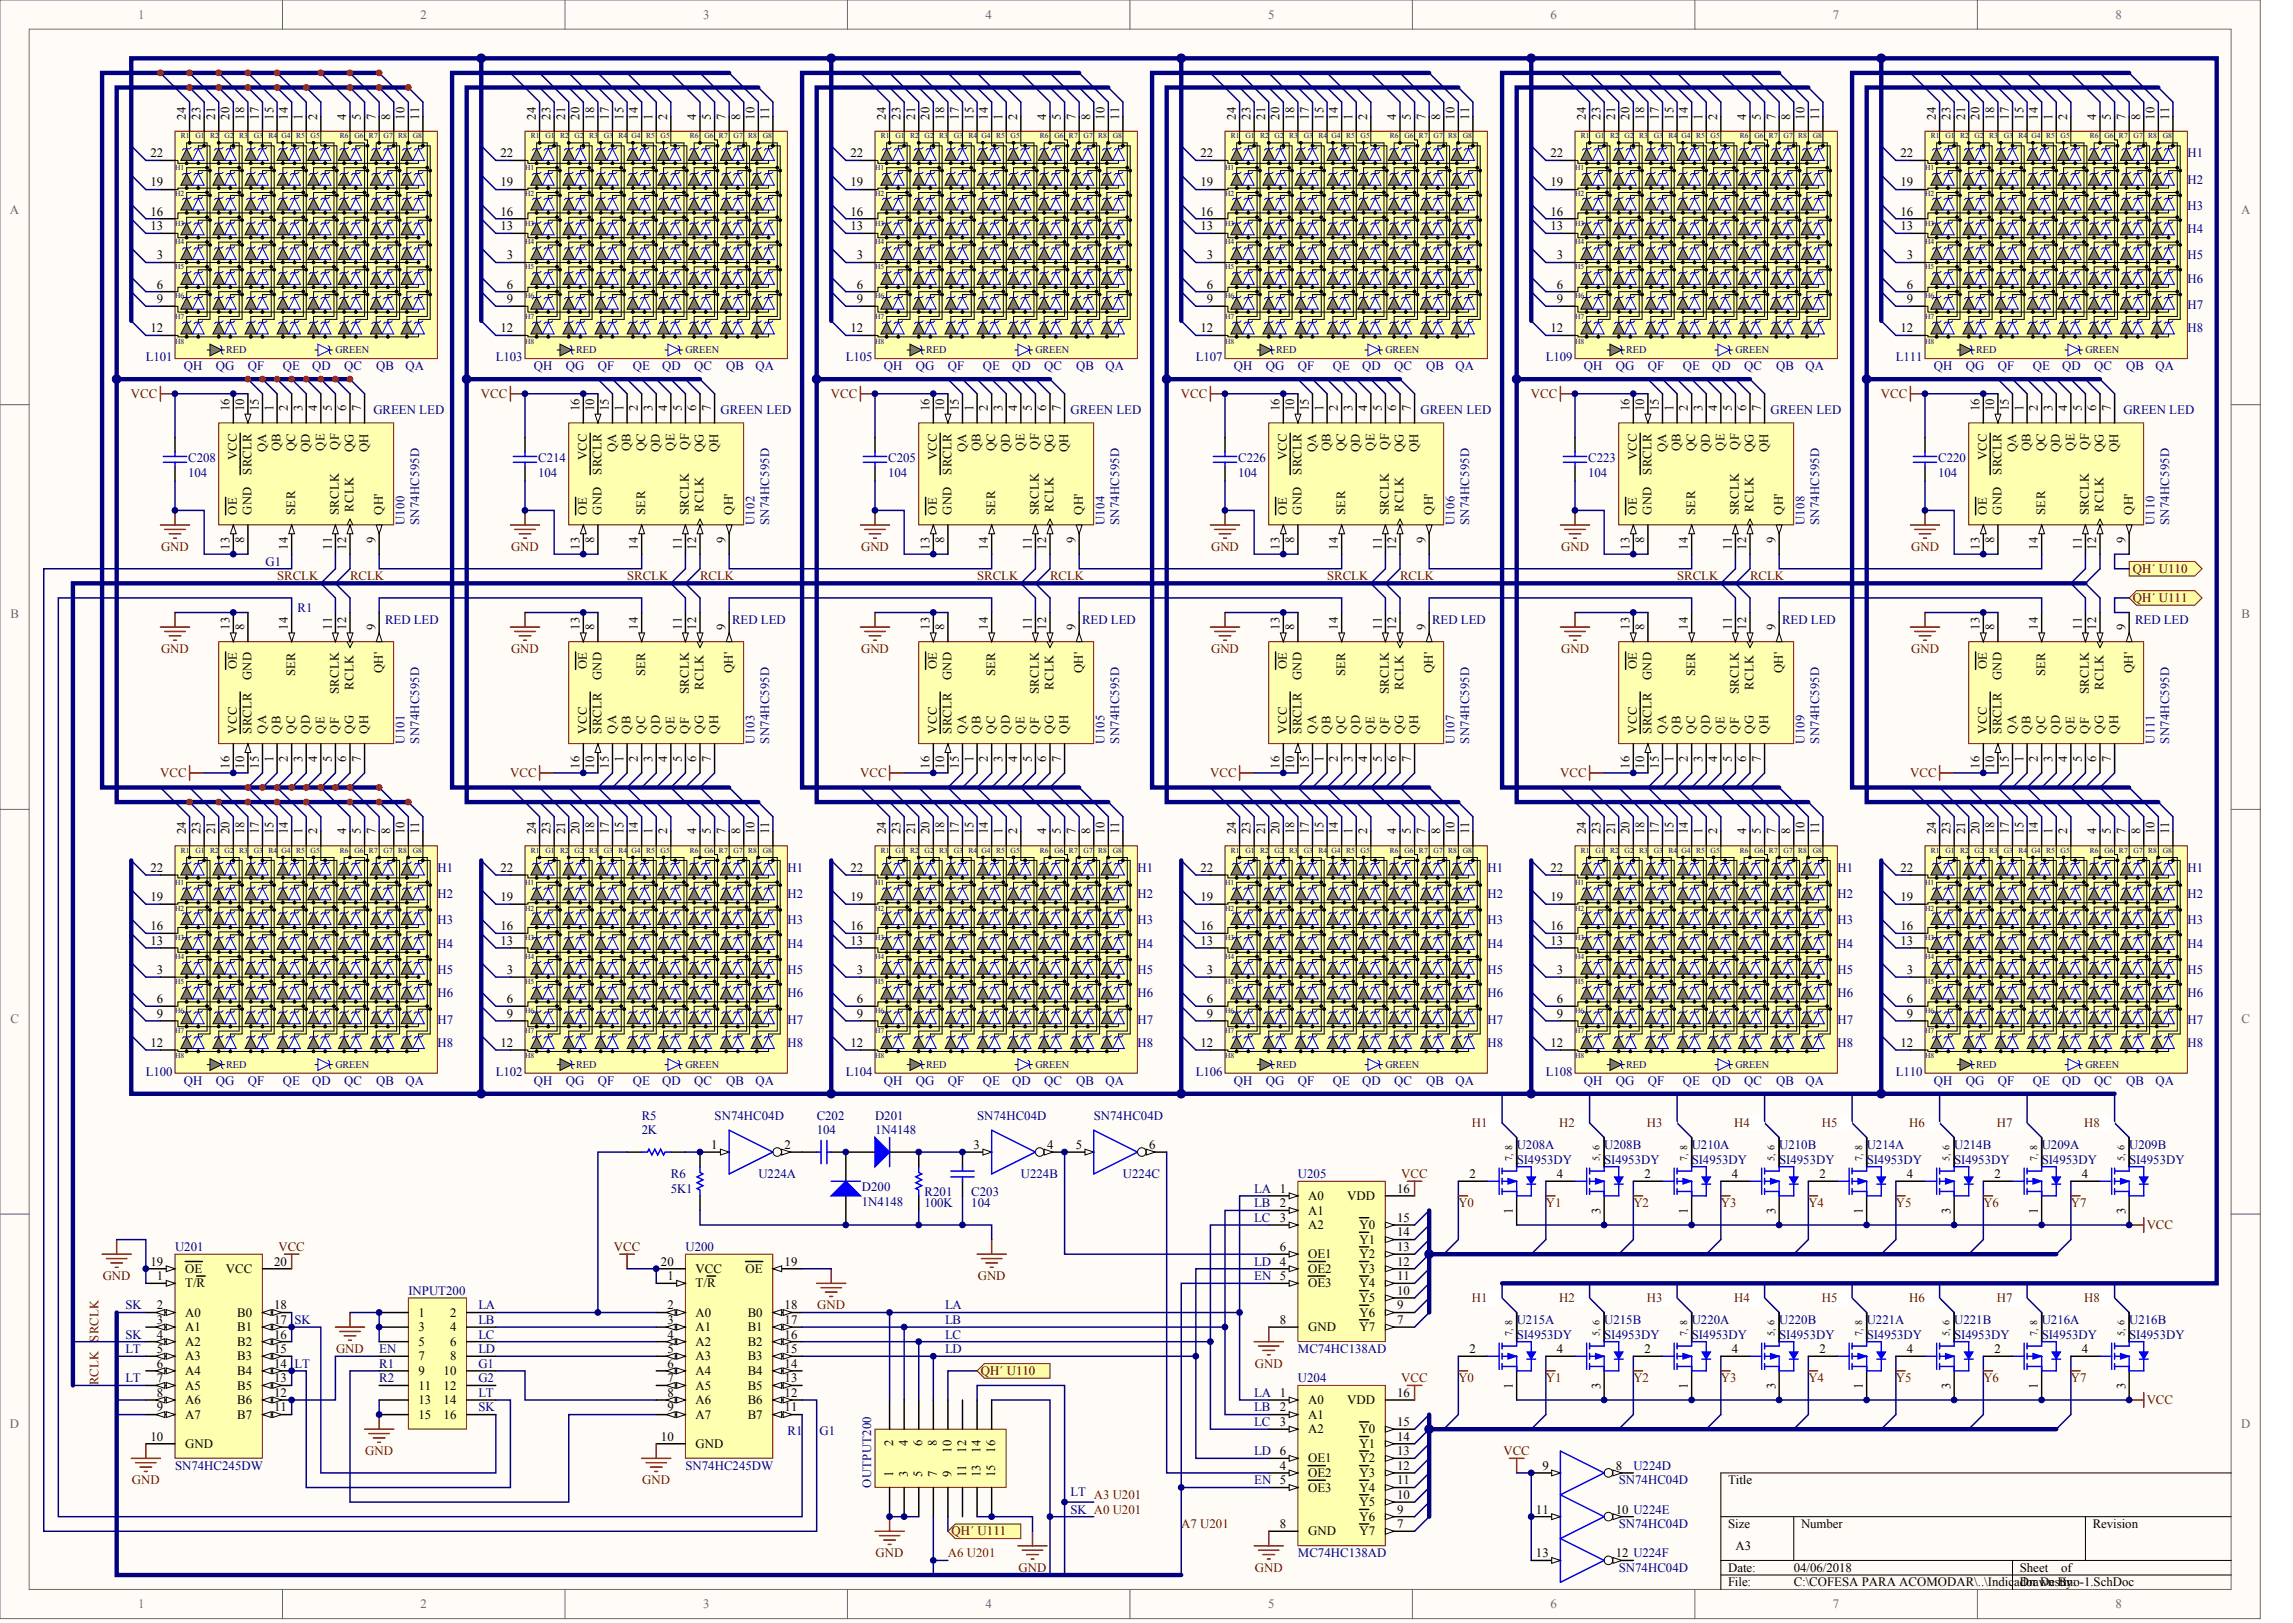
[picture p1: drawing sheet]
<svg xmlns="http://www.w3.org/2000/svg" width="840mm" height="594mm" viewBox="0 0 840 594" stroke-linecap="round" stroke-linejoin="round" font-family="sans-serif">
<defs><g id="words">
<g font-size="4.7" fill="#696969">
<text x="50.6" y="6.9">1</text>
<text x="154" y="6.9">2</text>
<text x="257.4" y="6.9">3</text>
<text x="360.9" y="6.9">4</text>
<text x="464.3" y="6.9">5</text>
<text x="567.7" y="6.9">6</text>
<text x="671.2" y="6.9">7</text>
<text x="774.6" y="6.9">8</text>
<text x="3.6" y="78.2">A</text>
<text x="820.6" y="78.2">A</text>
<text x="3.8" y="226.4">B</text>
<text x="820.8" y="226.4">B</text>
<text x="3.8" y="374.5">C</text>
<text x="820.8" y="374.5">C</text>
<text x="3.6" y="522.6">D</text>
<text x="820.6" y="522.6">D</text>
<text x="50.6" y="588.7">1</text>
<text x="154" y="588.7">2</text>
<text x="257.4" y="588.7">3</text>
<text x="360.9" y="588.7">4</text>
<text x="464.3" y="588.7">5</text>
<text x="567.7" y="588.7">6</text>
<text x="671.2" y="588.7">7</text>
<text x="774.6" y="588.7">8</text>
</g>
<g font-size="4.7">
<text x="55.1" y="57.6">22</text>
<text x="183.3" y="57.6">22</text>
<text x="311.4" y="57.6">22</text>
<text x="439.6" y="57.6">22</text>
<text x="567.7" y="57.6">22</text>
<text x="695.9" y="57.6">22</text>
<text x="55.1" y="68.2">19</text>
<text x="183.3" y="68.2">19</text>
<text x="311.4" y="68.2">19</text>
<text x="439.6" y="68.2">19</text>
<text x="567.7" y="68.2">19</text>
<text x="695.9" y="68.2">19</text>
<text x="55.1" y="78.9">16</text>
<text x="183.3" y="78.9">16</text>
<text x="311.4" y="78.9">16</text>
<text x="439.6" y="78.9">16</text>
<text x="567.7" y="78.9">16</text>
<text x="695.9" y="78.9">16</text>
<text x="55.1" y="84.3">13</text>
<text x="183.3" y="84.3">13</text>
<text x="311.4" y="84.3">13</text>
<text x="439.6" y="84.3">13</text>
<text x="567.7" y="84.3">13</text>
<text x="695.9" y="84.3">13</text>
<text x="57.5" y="94.9">3</text>
<text x="185.6" y="94.9">3</text>
<text x="313.8" y="94.9">3</text>
<text x="441.9" y="94.9">3</text>
<text x="570.1" y="94.9">3</text>
<text x="698.2" y="94.9">3</text>
<text x="57.5" y="105.6">6</text>
<text x="185.6" y="105.6">6</text>
<text x="313.8" y="105.6">6</text>
<text x="441.9" y="105.6">6</text>
<text x="570.1" y="105.6">6</text>
<text x="698.2" y="105.6">6</text>
<text x="57.5" y="110.9">9</text>
<text x="185.6" y="110.9">9</text>
<text x="313.8" y="110.9">9</text>
<text x="441.9" y="110.9">9</text>
<text x="570.1" y="110.9">9</text>
<text x="698.2" y="110.9">9</text>
<text x="55.1" y="121.6">12</text>
<text x="183.3" y="121.6">12</text>
<text x="311.4" y="121.6">12</text>
<text x="439.6" y="121.6">12</text>
<text x="567.7" y="121.6">12</text>
<text x="695.9" y="121.6">12</text>
<text x="55.1" y="319.1">22</text>
<text x="183.3" y="319.1">22</text>
<text x="311.4" y="319.1">22</text>
<text x="439.6" y="319.1">22</text>
<text x="567.7" y="319.1">22</text>
<text x="695.9" y="319.1">22</text>
<text x="55.1" y="329.8">19</text>
<text x="183.3" y="329.8">19</text>
<text x="311.4" y="329.8">19</text>
<text x="439.6" y="329.8">19</text>
<text x="567.7" y="329.8">19</text>
<text x="695.9" y="329.8">19</text>
<text x="55.1" y="340.5">16</text>
<text x="183.3" y="340.5">16</text>
<text x="311.4" y="340.5">16</text>
<text x="439.6" y="340.5">16</text>
<text x="567.7" y="340.5">16</text>
<text x="695.9" y="340.5">16</text>
<text x="55.1" y="345.8">13</text>
<text x="183.3" y="345.8">13</text>
<text x="311.4" y="345.8">13</text>
<text x="439.6" y="345.8">13</text>
<text x="567.7" y="345.8">13</text>
<text x="695.9" y="345.8">13</text>
<text x="57.5" y="356.5">3</text>
<text x="185.6" y="356.5">3</text>
<text x="313.8" y="356.5">3</text>
<text x="441.9" y="356.5">3</text>
<text x="570.1" y="356.5">3</text>
<text x="698.2" y="356.5">3</text>
<text x="57.5" y="367.2">6</text>
<text x="185.6" y="367.2">6</text>
<text x="313.8" y="367.2">6</text>
<text x="441.9" y="367.2">6</text>
<text x="570.1" y="367.2">6</text>
<text x="698.2" y="367.2">6</text>
<text x="57.5" y="372.5">9</text>
<text x="185.6" y="372.5">9</text>
<text x="313.8" y="372.5">9</text>
<text x="441.9" y="372.5">9</text>
<text x="570.1" y="372.5">9</text>
<text x="698.2" y="372.5">9</text>
<text x="55.1" y="383.2">12</text>
<text x="183.3" y="383.2">12</text>
<text x="311.4" y="383.2">12</text>
<text x="439.6" y="383.2">12</text>
<text x="567.7" y="383.2">12</text>
<text x="695.9" y="383.2">12</text>
<text x="260.4" y="420.6">1</text>
<text x="287.3" y="420.6">2</text>
<text x="356.5" y="420.6">3</text>
<text x="383.4" y="420.6">4</text>
<text x="393.9" y="420.6">5</text>
<text x="420.8" y="420.6">6</text>
<text x="538" y="431.2">2</text>
<text x="570.1" y="431.2">4</text>
<text x="602.1" y="431.2">2</text>
<text x="634.2" y="431.2">4</text>
<text x="666.2" y="431.2">2</text>
<text x="698.2" y="431.2">4</text>
<text x="730.3" y="431.2">2</text>
<text x="762.3" y="431.2">4</text>
<text x="511.6" y="436.6">16</text>
<text x="468.6" y="441.9">2</text>
<text x="479" y="439.2">A0</text>
<text x="493.3" y="439.2">VDD</text>
<text x="468.6" y="447.2">3</text>
<text x="479" y="444.6">A1</text>
<text x="479" y="449.9">A2</text>
<text x="497.8" y="449.9">Y0</text>
<text x="511.6" y="447.2">15</text>
<text x="497.8" y="455.3">Y1</text>
<text x="511.6" y="452.6">14</text>
<text x="468.6" y="457.9">6</text>
<text x="479" y="460.6">OE1</text>
<text x="497.8" y="460.6">Y2</text>
<text x="511.6" y="457.9">13</text>
<text x="55.1" y="463.3">19</text>
<text x="67.8" y="465.9">OE</text>
<text x="82.7" y="465.9">VCC</text>
<text x="100.4" y="463.3">20</text>
<text x="242" y="463.3">20</text>
<text x="254.7" y="465.9">VCC</text>
<text x="273" y="465.9">OE</text>
<text x="287.3" y="463.3">19</text>
<text x="479" y="465.9">OE2</text>
<text x="497.8" y="465.9">Y3</text>
<text x="511.6" y="463.3">12</text>
<text x="57.5" y="468.6">1</text>
<text x="67.8" y="471.3">T/R</text>
<text x="244.4" y="468.6">1</text>
<text x="254.7" y="471.3">T/R</text>
<text x="479" y="471.3">OE3</text>
<text x="497.8" y="471.3">Y4</text>
<text x="511.6" y="473.9">10</text>
<text x="511.6" y="468.6">11</text>
<text x="57.5" y="479.3">2</text>
<text x="100.4" y="479.3">18</text>
<text x="244.4" y="479.3">2</text>
<text x="287.3" y="479.3">18</text>
<text x="497.8" y="476.6">Y5</text>
<text x="511.6" y="479.3">9</text>
<text x="57.5" y="484.6">3</text>
<text x="67.8" y="481.9">A0</text>
<text x="86.9" y="481.9">B0</text>
<text x="100.4" y="484.6">17</text>
<text x="153.3" y="481.9">1</text>
<text x="164.8" y="481.9">2</text>
<text x="244.4" y="484.6">3</text>
<text x="254.7" y="481.9">A0</text>
<text x="273.8" y="481.9">B0</text>
<text x="287.3" y="484.6">17</text>
<text x="468.6" y="484.6">8</text>
<text x="497.8" y="481.9">Y6</text>
<text x="511.6" y="484.6">7</text>
<text x="57.5" y="490">4</text>
<text x="67.8" y="487.3">A1</text>
<text x="86.9" y="487.3">B1</text>
<text x="100.4" y="490">16</text>
<text x="153.3" y="487.3">3</text>
<text x="164.8" y="487.3">4</text>
<text x="244.4" y="490">4</text>
<text x="254.7" y="487.3">A1</text>
<text x="273.8" y="487.3">B1</text>
<text x="287.3" y="490">16</text>
<text x="479" y="487.3">GND</text>
<text x="497.8" y="487.3">Y7</text>
<text x="57.5" y="495.3">5</text>
<text x="67.8" y="492.6">A2</text>
<text x="67.8" y="498">A3</text>
<text x="86.9" y="492.6">B2</text>
<text x="86.9" y="498">B3</text>
<text x="100.4" y="495.3">15</text>
<text x="153.3" y="492.6">5</text>
<text x="153.3" y="498">7</text>
<text x="164.8" y="492.6">6</text>
<text x="164.8" y="498">8</text>
<text x="244.4" y="495.3">5</text>
<text x="254.7" y="492.6">A2</text>
<text x="254.7" y="498">A3</text>
<text x="273.8" y="492.6">B2</text>
<text x="273.8" y="498">B3</text>
<text x="287.3" y="495.3">15</text>
<text x="538" y="495.3">2</text>
<text x="570.1" y="495.3">4</text>
<text x="602.1" y="495.3">2</text>
<text x="634.2" y="495.3">4</text>
<text x="666.2" y="495.3">2</text>
<text x="698.2" y="495.3">4</text>
<text x="730.3" y="495.3">2</text>
<text x="762.3" y="495.3">4</text>
<text x="57.5" y="500.6">6</text>
<text x="67.8" y="503.3">A4</text>
<text x="86.9" y="503.3">B4</text>
<text x="100.4" y="500.6">14</text>
<text x="153.3" y="503.3">9</text>
<text x="162.4" y="503.3">10</text>
<text x="244.4" y="500.6">6</text>
<text x="254.7" y="503.3">A4</text>
<text x="273.8" y="503.3">B4</text>
<text x="287.3" y="500.6">14</text>
<text x="57.5" y="506">7</text>
<text x="67.8" y="508.6">A5</text>
<text x="86.9" y="508.6">B5</text>
<text x="100.4" y="506">13</text>
<text x="153.3" y="508.6">11</text>
<text x="162.4" y="508.6">12</text>
<text x="244.4" y="506">7</text>
<text x="254.7" y="508.6">A5</text>
<text x="273.8" y="508.6">B5</text>
<text x="287.3" y="506">13</text>
<text x="57.5" y="511.3">8</text>
<text x="67.8" y="514">A6</text>
<text x="86.9" y="514">B6</text>
<text x="100.4" y="511.3">12</text>
<text x="153.3" y="514">13</text>
<text x="162.4" y="514">14</text>
<text x="244.4" y="511.3">8</text>
<text x="254.7" y="514">A6</text>
<text x="273.8" y="514">B6</text>
<text x="287.3" y="511.3">12</text>
<text x="479" y="514">A0</text>
<text x="493.3" y="514">VDD</text>
<text x="511.6" y="511.3">16</text>
<text x="57.5" y="516.6">9</text>
<text x="67.8" y="519.3">A7</text>
<text x="86.9" y="519.3">B7</text>
<text x="100.4" y="516.6">11</text>
<text x="153.3" y="519.3">15</text>
<text x="162.4" y="519.3">16</text>
<text x="244.4" y="516.6">9</text>
<text x="254.7" y="519.3">A7</text>
<text x="273.8" y="519.3">B7</text>
<text x="287.3" y="516.6">11</text>
<text x="468.6" y="516.6">2</text>
<text x="468.6" y="522">3</text>
<text x="479" y="519.3">A1</text>
<text x="511.6" y="522">15</text>
<text x="55.1" y="527.3">10</text>
<text x="242" y="527.3">10</text>
<text x="479" y="524.7">A2</text>
<text x="497.8" y="524.7">Y0</text>
<text x="511.6" y="527.3">14</text>
<text x="67.8" y="530">GND</text>
<text x="254.7" y="530">GND</text>
<text x="497.8" y="530">Y1</text>
<text x="511.6" y="532.7">13</text>
<text x="468.6" y="538">4</text>
<text x="479" y="535.3">OE1</text>
<text x="497.8" y="535.3">Y2</text>
<text x="511.6" y="538">12</text>
<text x="564.7" y="538">9</text>
<text x="591.7" y="538">8</text>
<text x="479" y="540.7">OE2</text>
<text x="497.8" y="540.7">Y3</text>
<text x="511.6" y="543.3">11</text>
<text x="632.8" y="543.3">Title</text>
<text x="479" y="546">OE3</text>
<text x="497.8" y="551.3">Y5</text>
<text x="497.8" y="546">Y4</text>
<text x="511.6" y="548.7">10</text>
<text x="497.8" y="556.7">Y6</text>
<text x="511.6" y="554">9</text>
<text x="562.4" y="554">11</text>
<text x="591.7" y="554">10 U224E</text>
<text x="468.6" y="559.3">8</text>
<text x="479" y="562">GND</text>
<text x="497.8" y="562">Y7</text>
<text x="511.6" y="559.3">7</text>
<text x="632.8" y="559.3">Size</text>
<text x="659.5" y="559.3">Number</text>
<text x="766.3" y="559.3">Revision</text>
<text x="635.4" y="567.4">A3</text>
<text x="562.4" y="570">13</text>
<text x="591.7" y="570">12 U224F</text>
<text x="632.8" y="575.4">Date:</text>
<text x="656.8" y="575.4">04/06/2018</text>
<text x="739.6" y="575.4">Sheet</text>
<text x="754.7" y="575.4">of</text>
<text x="632.8" y="580.7">File:</text>
<text x="656.8" y="580.7">C:\COFESA PARA ACOMODAR\..\Indicador Destino-1.SchDoc</text>
<text x="739.6" y="580.7">Drawn By:</text>
</g>
<g font-size="4.7" fill="#000080">
<text x="801" y="57.6">H1</text>
<text x="801" y="67.2">H2</text>
<text x="801" y="76.8">H3</text>
<text x="801" y="85.3">H4</text>
<text x="801" y="94.9">H5</text>
<text x="801" y="103.5">H6</text>
<text x="801" y="113.1">H7</text>
<text x="801" y="121.6">H8</text>
<text x="53.4" y="132.3">L101</text>
<text x="67.3" y="135.5">QH</text>
<text x="79" y="135.5">QG</text>
<text x="90.8" y="135.5">QF</text>
<text x="103.6" y="135.5">QE</text>
<text x="114.3" y="135.5">QD</text>
<text x="126" y="135.5">QC</text>
<text x="137.8" y="135.5">QB</text>
<text x="148.4" y="135.5">QA</text>
<text x="181.6" y="132.3">L103</text>
<text x="195.4" y="135.5">QH</text>
<text x="207.2" y="135.5">QG</text>
<text x="218.9" y="135.5">QF</text>
<text x="231.8" y="135.5">QE</text>
<text x="242.4" y="135.5">QD</text>
<text x="254.2" y="135.5">QC</text>
<text x="265.9" y="135.5">QB</text>
<text x="276.6" y="135.5">QA</text>
<text x="309.7" y="132.3">L105</text>
<text x="323.6" y="135.5">QH</text>
<text x="335.3" y="135.5">QG</text>
<text x="347.1" y="135.5">QF</text>
<text x="359.9" y="135.5">QE</text>
<text x="370.6" y="135.5">QD</text>
<text x="382.3" y="135.5">QC</text>
<text x="394.1" y="135.5">QB</text>
<text x="404.8" y="135.5">QA</text>
<text x="437.9" y="132.3">L107</text>
<text x="451.8" y="135.5">QH</text>
<text x="463.5" y="135.5">QG</text>
<text x="475.3" y="135.5">QF</text>
<text x="488.1" y="135.5">QE</text>
<text x="498.7" y="135.5">QD</text>
<text x="510.5" y="135.5">QC</text>
<text x="522.2" y="135.5">QB</text>
<text x="532.9" y="135.5">QA</text>
<text x="566" y="132.3">L109</text>
<text x="579.9" y="135.5">QH</text>
<text x="591.7" y="135.5">QG</text>
<text x="603.4" y="135.5">QF</text>
<text x="616.2" y="135.5">QE</text>
<text x="626.9" y="135.5">QD</text>
<text x="638.7" y="135.5">QC</text>
<text x="650.4" y="135.5">QB</text>
<text x="661.1" y="135.5">QA</text>
<text x="694.2" y="132.3">L111</text>
<text x="708.1" y="135.5">QH</text>
<text x="719.8" y="135.5">QG</text>
<text x="731.6" y="135.5">QF</text>
<text x="744.4" y="135.5">QE</text>
<text x="755.1" y="135.5">QD</text>
<text x="766.8" y="135.5">QC</text>
<text x="778.6" y="135.5">QB</text>
<text x="789.2" y="135.5">QA</text>
<text x="136.7" y="151.5">GREEN LED</text>
<text x="263.8" y="151.5">GREEN LED</text>
<text x="391.9" y="151.5">GREEN LED</text>
<text x="520.1" y="151.5">GREEN LED</text>
<text x="648.3" y="151.5">GREEN LED</text>
<text x="777.5" y="151.5">GREEN LED</text>
<text x="68.9" y="169.1">C208</text>
<text x="197" y="169.1">C214</text>
<text x="325.2" y="169.1">C205</text>
<text x="453.4" y="169.1">C226</text>
<text x="581.5" y="169.1">C223</text>
<text x="709.7" y="169.1">C220</text>
<text x="68.9" y="174.5">104</text>
<text x="197" y="174.5">104</text>
<text x="325.2" y="174.5">104</text>
<text x="453.4" y="174.5">104</text>
<text x="581.5" y="174.5">104</text>
<text x="709.7" y="174.5">104</text>
<text x="97.2" y="207">G1</text>
<text x="108.9" y="224.1">R1</text>
<text x="141" y="228.4">RED LED</text>
<text x="268.1" y="228.4">RED LED</text>
<text x="396.2" y="228.4">RED LED</text>
<text x="524.4" y="228.4">RED LED</text>
<text x="652.5" y="228.4">RED LED</text>
<text x="781.8" y="228.4">RED LED</text>
<text x="160.2" y="319.1">H1</text>
<text x="288.4" y="319.1">H1</text>
<text x="416.5" y="319.1">H1</text>
<text x="544.7" y="319.1">H1</text>
<text x="672.8" y="319.1">H1</text>
<text x="801" y="319.1">H1</text>
<text x="160.2" y="328.7">H2</text>
<text x="288.4" y="328.7">H2</text>
<text x="416.5" y="328.7">H2</text>
<text x="544.7" y="328.7">H2</text>
<text x="672.8" y="328.7">H2</text>
<text x="801" y="328.7">H2</text>
<text x="160.2" y="338.4">H3</text>
<text x="288.4" y="338.4">H3</text>
<text x="416.5" y="338.4">H3</text>
<text x="544.7" y="338.4">H3</text>
<text x="672.8" y="338.4">H3</text>
<text x="801" y="338.4">H3</text>
<text x="160.2" y="346.9">H4</text>
<text x="288.4" y="346.9">H4</text>
<text x="416.5" y="346.9">H4</text>
<text x="544.7" y="346.9">H4</text>
<text x="672.8" y="346.9">H4</text>
<text x="801" y="346.9">H4</text>
<text x="160.2" y="356.5">H5</text>
<text x="288.4" y="356.5">H5</text>
<text x="416.5" y="356.5">H5</text>
<text x="544.7" y="356.5">H5</text>
<text x="672.8" y="356.5">H5</text>
<text x="801" y="356.5">H5</text>
<text x="160.2" y="365">H6</text>
<text x="288.4" y="365">H6</text>
<text x="416.5" y="365">H6</text>
<text x="544.7" y="365">H6</text>
<text x="672.8" y="365">H6</text>
<text x="801" y="365">H6</text>
<text x="160.2" y="374.7">H7</text>
<text x="288.4" y="374.7">H7</text>
<text x="416.5" y="374.7">H7</text>
<text x="544.7" y="374.7">H7</text>
<text x="672.8" y="374.7">H7</text>
<text x="801" y="374.7">H7</text>
<text x="160.2" y="383.2">H8</text>
<text x="288.4" y="383.2">H8</text>
<text x="416.5" y="383.2">H8</text>
<text x="544.7" y="383.2">H8</text>
<text x="672.8" y="383.2">H8</text>
<text x="801" y="383.2">H8</text>
<text x="53.4" y="393.9">L100</text>
<text x="181.6" y="393.9">L102</text>
<text x="309.7" y="393.9">L104</text>
<text x="437.9" y="393.9">L106</text>
<text x="566" y="393.9">L108</text>
<text x="694.2" y="393.9">L110</text>
<text x="67.3" y="397.1">QH</text>
<text x="79" y="397.1">QG</text>
<text x="90.8" y="397.1">QF</text>
<text x="103.6" y="397.1">QE</text>
<text x="114.3" y="397.1">QD</text>
<text x="126" y="397.1">QC</text>
<text x="137.8" y="397.1">QB</text>
<text x="148.4" y="397.1">QA</text>
<text x="195.4" y="397.1">QH</text>
<text x="207.2" y="397.1">QG</text>
<text x="218.9" y="397.1">QF</text>
<text x="231.8" y="397.1">QE</text>
<text x="242.4" y="397.1">QD</text>
<text x="254.2" y="397.1">QC</text>
<text x="265.9" y="397.1">QB</text>
<text x="276.6" y="397.1">QA</text>
<text x="323.6" y="397.1">QH</text>
<text x="335.3" y="397.1">QG</text>
<text x="347.1" y="397.1">QF</text>
<text x="359.9" y="397.1">QE</text>
<text x="370.6" y="397.1">QD</text>
<text x="382.3" y="397.1">QC</text>
<text x="394.1" y="397.1">QB</text>
<text x="404.8" y="397.1">QA</text>
<text x="451.8" y="397.1">QH</text>
<text x="463.5" y="397.1">QG</text>
<text x="475.3" y="397.1">QF</text>
<text x="488.1" y="397.1">QE</text>
<text x="498.7" y="397.1">QD</text>
<text x="510.5" y="397.1">QC</text>
<text x="522.2" y="397.1">QB</text>
<text x="532.9" y="397.1">QA</text>
<text x="579.9" y="397.1">QH</text>
<text x="591.7" y="397.1">QG</text>
<text x="603.4" y="397.1">QF</text>
<text x="616.2" y="397.1">QE</text>
<text x="626.9" y="397.1">QD</text>
<text x="638.7" y="397.1">QC</text>
<text x="650.4" y="397.1">QB</text>
<text x="661.1" y="397.1">QA</text>
<text x="708.1" y="397.1">QH</text>
<text x="719.8" y="397.1">QG</text>
<text x="731.6" y="397.1">QF</text>
<text x="744.4" y="397.1">QE</text>
<text x="755.1" y="397.1">QD</text>
<text x="766.8" y="397.1">QC</text>
<text x="778.6" y="397.1">QB</text>
<text x="789.2" y="397.1">QA</text>
<text x="235" y="409.9">R5</text>
<text x="261.7" y="409.9">SN74HC04D</text>
<text x="299" y="409.9">C202</text>
<text x="320.4" y="409.9">D201</text>
<text x="357.8" y="409.9">SN74HC04D</text>
<text x="400.5" y="409.9">SN74HC04D</text>
<text x="235" y="415.2">2K</text>
<text x="299" y="415.2">104</text>
<text x="320.4" y="415.2">1N4148</text>
<text x="555.3" y="420.6">U208A</text>
<text x="555.3" y="425.9">SI4953DY</text>
<text x="587.4" y="420.6">U208B</text>
<text x="587.4" y="425.9">SI4953DY</text>
<text x="619.4" y="420.6">U210A</text>
<text x="619.4" y="425.9">SI4953DY</text>
<text x="651.5" y="420.6">U210B</text>
<text x="651.5" y="425.9">SI4953DY</text>
<text x="683.5" y="420.6">U214A</text>
<text x="683.5" y="425.9">SI4953DY</text>
<text x="715.5" y="420.6">U214B</text>
<text x="715.5" y="425.9">SI4953DY</text>
<text x="747.6" y="420.6">U209A</text>
<text x="747.6" y="425.9">SI4953DY</text>
<text x="779.6" y="420.6">U209B</text>
<text x="779.6" y="425.9">SI4953DY</text>
<text x="245.6" y="431.2">R6</text>
<text x="277.7" y="431.2">U224A</text>
<text x="373.8" y="431.2">U224B</text>
<text x="411.2" y="431.2">U224C</text>
<text x="475.3" y="431.2">U205</text>
<text x="245.6" y="436.6">5K1</text>
<text x="315.6" y="436">D200</text>
<text x="338.5" y="437.6">R201</text>
<text x="355.6" y="437.6">C203</text>
<text x="459.2" y="436.6">LA 1</text>
<text x="315.6" y="441.4">1N4148</text>
<text x="338.5" y="441.9">100K</text>
<text x="355.6" y="441.9">104</text>
<text x="459.2" y="441.9">LB</text>
<text x="459.2" y="447.2">LC</text>
<text x="64.1" y="457.9">U201</text>
<text x="251" y="457.9">U200</text>
<text x="459.2" y="463.3">LD 4</text>
<text x="149.5" y="473.9">INPUT200</text>
<text x="459.2" y="468.6">EN 5</text>
<text x="45.9" y="479.3">SK</text>
<text x="175.1" y="479.3">LA</text>
<text x="346" y="479.3">LA</text>
<text x="107.9" y="484.6">SK</text>
<text x="175.1" y="484.6">LB</text>
<text x="346" y="484.6">LB</text>
<text x="555.3" y="484.6">U215A</text>
<text x="587.4" y="484.6">U215B</text>
<text x="619.4" y="484.6">U220A</text>
<text x="651.5" y="484.6">U220B</text>
<text x="683.5" y="484.6">U221A</text>
<text x="715.5" y="484.6">U221B</text>
<text x="747.6" y="484.6">U216A</text>
<text x="779.6" y="484.6">U216B</text>
<text x="45.9" y="490">SK</text>
<text x="175.1" y="490">LC</text>
<text x="346" y="490">LC</text>
<text x="555.3" y="490">SI4953DY</text>
<text x="587.4" y="490">SI4953DY</text>
<text x="619.4" y="490">SI4953DY</text>
<text x="651.5" y="490">SI4953DY</text>
<text x="683.5" y="490">SI4953DY</text>
<text x="715.5" y="490">SI4953DY</text>
<text x="747.6" y="490">SI4953DY</text>
<text x="779.6" y="490">SI4953DY</text>
<text x="45.9" y="495.3">LT</text>
<text x="138.8" y="495.3">EN</text>
<text x="175.1" y="495.3">LD</text>
<text x="346" y="495.3">LD</text>
<text x="475.3" y="495.3">MC74HC138AD</text>
<text x="107.9" y="500.6">LT</text>
<text x="138.8" y="500.6">R1</text>
<text x="175.1" y="500.6">G1</text>
<text x="45.9" y="506">LT</text>
<text x="138.8" y="506">R2</text>
<text x="175.1" y="506">G2</text>
<text x="475.3" y="506">U204</text>
<text x="175.1" y="511.3">LT</text>
<text x="459.2" y="511.3">LA 1</text>
<text x="175.1" y="516.6">SK</text>
<text x="459.2" y="516.6">LB</text>
<text x="459.2" y="522">LC</text>
<text x="288.4" y="525.2">R1</text>
<text x="300.1" y="525.2">G1</text>
<text x="459.2" y="532.7">LD 6</text>
<text x="64.1" y="538">SN74HC245DW</text>
<text x="251" y="538">SN74HC245DW</text>
<text x="598.1" y="538">U224D</text>
<text x="459.2" y="543.3">EN 5</text>
<text x="592.7" y="543.3">SN74HC04D</text>
<text x="391.9" y="547.6">LT A3 U201</text>
<text x="391.9" y="554">SK A0 U201</text>
<text x="592.7" y="559.3">SN74HC04D</text>
<text x="475.3" y="570">MC74HC138AD</text>
<text x="592.7" y="575.4">SN74HC04D</text>
</g>
<g font-size="4.7" fill="#800000">
<text x="48" y="145.6">VCC</text>
<text x="176.1" y="145.6">VCC</text>
<text x="304.3" y="145.6">VCC</text>
<text x="432.4" y="145.6">VCC</text>
<text x="560.6" y="145.6">VCC</text>
<text x="688.7" y="145.6">VCC</text>
<text x="59" y="201.7">GND</text>
<text x="187.1" y="201.7">GND</text>
<text x="315.3" y="201.7">GND</text>
<text x="443.4" y="201.7">GND</text>
<text x="571.6" y="201.7">GND</text>
<text x="699.7" y="201.7">GND</text>
<text x="781" y="209.7">QH´ U110</text>
<text x="101.5" y="212.4">SRCLK</text>
<text x="128.2" y="212.4">RCLK</text>
<text x="229.6" y="212.4">SRCLK</text>
<text x="256.3" y="212.4">RCLK</text>
<text x="357.8" y="212.4">SRCLK</text>
<text x="384.5" y="212.4">RCLK</text>
<text x="485.9" y="212.4">SRCLK</text>
<text x="512.6" y="212.4">RCLK</text>
<text x="614.1" y="212.4">SRCLK</text>
<text x="640.8" y="212.4">RCLK</text>
<text x="781" y="220.4">QH´ U111</text>
<text x="59" y="239.1">GND</text>
<text x="187.1" y="239.1">GND</text>
<text x="315.3" y="239.1">GND</text>
<text x="443.4" y="239.1">GND</text>
<text x="571.6" y="239.1">GND</text>
<text x="699.7" y="239.1">GND</text>
<text x="58.6" y="284.4">VCC</text>
<text x="186.8" y="284.4">VCC</text>
<text x="314.9" y="284.4">VCC</text>
<text x="443.1" y="284.4">VCC</text>
<text x="571.3" y="284.4">VCC</text>
<text x="699.4" y="284.4">VCC</text>
<text x="538.9" y="412.6">H1</text>
<text x="570.9" y="412.6">H2</text>
<text x="603" y="412.6">H3</text>
<text x="635" y="412.6">H4</text>
<text x="667.1" y="412.6">H5</text>
<text x="699.1" y="412.6">H6</text>
<text x="731.1" y="412.6">H7</text>
<text x="763.2" y="412.6">H8</text>
<text x="513.1" y="431.2">VCC</text>
<text x="534" y="441.9">Y0</text>
<text x="566" y="441.9">Y1</text>
<text x="598.1" y="441.9">Y2</text>
<text x="630.1" y="441.9">Y3</text>
<text x="662.1" y="441.9">Y4</text>
<text x="694.2" y="441.9">Y5</text>
<text x="726.2" y="441.9">Y6</text>
<text x="758.3" y="441.9">Y7</text>
<text x="786" y="449.9">VCC</text>
<text x="101.9" y="457.9">VCC</text>
<text x="224.8" y="457.9">VCC</text>
<text x="37.6" y="468.6">GND</text>
<text x="358" y="468.6">GND</text>
<text x="299.2" y="479.3">GND</text>
<text x="538.9" y="476.6">H1</text>
<text x="570.9" y="476.6">H2</text>
<text x="603" y="476.6">H3</text>
<text x="635" y="476.6">H4</text>
<text x="667.1" y="476.6">H5</text>
<text x="699.1" y="476.6">H6</text>
<text x="731.1" y="476.6">H7</text>
<text x="763.2" y="476.6">H8</text>
<text x="123" y="495.3">GND</text>
<text x="359.1" y="503.3">QH´ U110</text>
<text x="459.4" y="500.6">GND</text>
<text x="513.1" y="506">VCC</text>
<text x="534" y="506">Y0</text>
<text x="566" y="506">Y1</text>
<text x="598.1" y="506">Y2</text>
<text x="630.1" y="506">Y3</text>
<text x="662.1" y="506">Y4</text>
<text x="694.2" y="506">Y5</text>
<text x="726.2" y="506">Y6</text>
<text x="758.3" y="506">Y7</text>
<text x="786" y="514">VCC</text>
<text x="133.7" y="532.7">GND</text>
<text x="550.5" y="532.7">VCC</text>
<text x="48.3" y="543.3">GND</text>
<text x="235.2" y="543.3">GND</text>
<text x="348.4" y="562">QH´ U111</text>
<text x="432.5" y="559.3">A7 U201</text>
<text x="320.6" y="570">GND</text>
<text x="347.1" y="570">A6 U201</text>
<text x="372.9" y="575.4">GND</text>
<text x="459.4" y="575.4">GND</text>
</g>
<g font-size="4.6">
<text x="68.1" y="43.8" transform="rotate(-90 68.1 43.8)">24</text>
<text x="73.4" y="43.8" transform="rotate(-90 73.4 43.8)">23</text>
<text x="78.7" y="43.8" transform="rotate(-90 78.7 43.8)">21</text>
<text x="84.1" y="43.8" transform="rotate(-90 84.1 43.8)">20</text>
<text x="89.4" y="43.8" transform="rotate(-90 89.4 43.8)">18</text>
<text x="94.8" y="43.8" transform="rotate(-90 94.8 43.8)">17</text>
<text x="100.1" y="43.8" transform="rotate(-90 100.1 43.8)">15</text>
<text x="105.4" y="43.8" transform="rotate(-90 105.4 43.8)">14</text>
<text x="110.8" y="43.8" transform="rotate(-90 110.8 43.8)">1</text>
<text x="116.1" y="43.8" transform="rotate(-90 116.1 43.8)">2</text>
<text x="126.8" y="43.8" transform="rotate(-90 126.8 43.8)">4</text>
<text x="132.1" y="43.8" transform="rotate(-90 132.1 43.8)">5</text>
<text x="137.5" y="43.8" transform="rotate(-90 137.5 43.8)">7</text>
<text x="142.8" y="43.8" transform="rotate(-90 142.8 43.8)">8</text>
<text x="148.2" y="43.8" transform="rotate(-90 148.2 43.8)">10</text>
<text x="153.5" y="43.8" transform="rotate(-90 153.5 43.8)">11</text>
<text x="196.2" y="43.8" transform="rotate(-90 196.2 43.8)">24</text>
<text x="201.6" y="43.8" transform="rotate(-90 201.6 43.8)">23</text>
<text x="206.9" y="43.8" transform="rotate(-90 206.9 43.8)">21</text>
<text x="212.2" y="43.8" transform="rotate(-90 212.2 43.8)">20</text>
<text x="217.6" y="43.8" transform="rotate(-90 217.6 43.8)">18</text>
<text x="222.9" y="43.8" transform="rotate(-90 222.9 43.8)">17</text>
<text x="228.3" y="43.8" transform="rotate(-90 228.3 43.8)">15</text>
<text x="233.6" y="43.8" transform="rotate(-90 233.6 43.8)">14</text>
<text x="238.9" y="43.8" transform="rotate(-90 238.9 43.8)">1</text>
<text x="244.3" y="43.8" transform="rotate(-90 244.3 43.8)">2</text>
<text x="255" y="43.8" transform="rotate(-90 255 43.8)">4</text>
<text x="260.3" y="43.8" transform="rotate(-90 260.3 43.8)">5</text>
<text x="265.6" y="43.8" transform="rotate(-90 265.6 43.8)">7</text>
<text x="271" y="43.8" transform="rotate(-90 271 43.8)">8</text>
<text x="276.3" y="43.8" transform="rotate(-90 276.3 43.8)">10</text>
<text x="281.7" y="43.8" transform="rotate(-90 281.7 43.8)">11</text>
<text x="324.4" y="43.8" transform="rotate(-90 324.4 43.8)">24</text>
<text x="329.7" y="43.8" transform="rotate(-90 329.7 43.8)">23</text>
<text x="335.1" y="43.8" transform="rotate(-90 335.1 43.8)">21</text>
<text x="340.4" y="43.8" transform="rotate(-90 340.4 43.8)">20</text>
<text x="345.7" y="43.8" transform="rotate(-90 345.7 43.8)">18</text>
<text x="351.1" y="43.8" transform="rotate(-90 351.1 43.8)">17</text>
<text x="356.4" y="43.8" transform="rotate(-90 356.4 43.8)">15</text>
<text x="361.8" y="43.8" transform="rotate(-90 361.8 43.8)">14</text>
<text x="367.1" y="43.8" transform="rotate(-90 367.1 43.8)">1</text>
<text x="372.4" y="43.8" transform="rotate(-90 372.4 43.8)">2</text>
<text x="383.1" y="43.8" transform="rotate(-90 383.1 43.8)">4</text>
<text x="388.5" y="43.8" transform="rotate(-90 388.5 43.8)">5</text>
<text x="393.8" y="43.8" transform="rotate(-90 393.8 43.8)">7</text>
<text x="399.1" y="43.8" transform="rotate(-90 399.1 43.8)">8</text>
<text x="404.5" y="43.8" transform="rotate(-90 404.5 43.8)">10</text>
<text x="409.8" y="43.8" transform="rotate(-90 409.8 43.8)">11</text>
<text x="452.5" y="43.8" transform="rotate(-90 452.5 43.8)">24</text>
<text x="457.9" y="43.8" transform="rotate(-90 457.9 43.8)">23</text>
<text x="463.2" y="43.8" transform="rotate(-90 463.2 43.8)">21</text>
<text x="468.5" y="43.8" transform="rotate(-90 468.5 43.8)">20</text>
<text x="473.9" y="43.8" transform="rotate(-90 473.9 43.8)">18</text>
<text x="479.2" y="43.8" transform="rotate(-90 479.2 43.8)">17</text>
<text x="484.6" y="43.8" transform="rotate(-90 484.6 43.8)">15</text>
<text x="489.9" y="43.8" transform="rotate(-90 489.9 43.8)">14</text>
<text x="495.2" y="43.8" transform="rotate(-90 495.2 43.8)">1</text>
<text x="500.6" y="43.8" transform="rotate(-90 500.6 43.8)">2</text>
<text x="511.3" y="43.8" transform="rotate(-90 511.3 43.8)">4</text>
<text x="516.6" y="43.8" transform="rotate(-90 516.6 43.8)">5</text>
<text x="521.9" y="43.8" transform="rotate(-90 521.9 43.8)">7</text>
<text x="527.3" y="43.8" transform="rotate(-90 527.3 43.8)">8</text>
<text x="532.6" y="43.8" transform="rotate(-90 532.6 43.8)">10</text>
<text x="538" y="43.8" transform="rotate(-90 538 43.8)">11</text>
<text x="580.7" y="43.8" transform="rotate(-90 580.7 43.8)">24</text>
<text x="586" y="43.8" transform="rotate(-90 586 43.8)">23</text>
<text x="591.4" y="43.8" transform="rotate(-90 591.4 43.8)">21</text>
<text x="596.7" y="43.8" transform="rotate(-90 596.7 43.8)">20</text>
<text x="602" y="43.8" transform="rotate(-90 602 43.8)">18</text>
<text x="607.4" y="43.8" transform="rotate(-90 607.4 43.8)">17</text>
<text x="612.7" y="43.8" transform="rotate(-90 612.7 43.8)">15</text>
<text x="618.1" y="43.8" transform="rotate(-90 618.1 43.8)">14</text>
<text x="623.4" y="43.8" transform="rotate(-90 623.4 43.8)">1</text>
<text x="628.7" y="43.8" transform="rotate(-90 628.7 43.8)">2</text>
<text x="639.4" y="43.8" transform="rotate(-90 639.4 43.8)">4</text>
<text x="644.8" y="43.8" transform="rotate(-90 644.8 43.8)">5</text>
<text x="650.1" y="43.8" transform="rotate(-90 650.1 43.8)">7</text>
<text x="655.4" y="43.8" transform="rotate(-90 655.4 43.8)">8</text>
<text x="660.8" y="43.8" transform="rotate(-90 660.8 43.8)">10</text>
<text x="666.1" y="43.8" transform="rotate(-90 666.1 43.8)">11</text>
<text x="708.8" y="43.8" transform="rotate(-90 708.8 43.8)">24</text>
<text x="714.2" y="43.8" transform="rotate(-90 714.2 43.8)">23</text>
<text x="719.5" y="43.8" transform="rotate(-90 719.5 43.8)">21</text>
<text x="724.9" y="43.8" transform="rotate(-90 724.9 43.8)">20</text>
<text x="730.2" y="43.8" transform="rotate(-90 730.2 43.8)">18</text>
<text x="735.5" y="43.8" transform="rotate(-90 735.5 43.8)">17</text>
<text x="740.9" y="43.8" transform="rotate(-90 740.9 43.8)">15</text>
<text x="746.2" y="43.8" transform="rotate(-90 746.2 43.8)">14</text>
<text x="751.6" y="43.8" transform="rotate(-90 751.6 43.8)">1</text>
<text x="756.9" y="43.8" transform="rotate(-90 756.9 43.8)">2</text>
<text x="767.6" y="43.8" transform="rotate(-90 767.6 43.8)">4</text>
<text x="772.9" y="43.8" transform="rotate(-90 772.9 43.8)">5</text>
<text x="778.3" y="43.8" transform="rotate(-90 778.3 43.8)">7</text>
<text x="783.6" y="43.8" transform="rotate(-90 783.6 43.8)">8</text>
<text x="788.9" y="43.8" transform="rotate(-90 788.9 43.8)">10</text>
<text x="794.3" y="43.8" transform="rotate(-90 794.3 43.8)">11</text>
<text x="84.1" y="150.5" transform="rotate(-90 84.1 150.5)">16</text>
<text x="89.4" y="150.5" transform="rotate(-90 89.4 150.5)">10</text>
<text x="94.8" y="150.5" transform="rotate(-90 94.8 150.5)">15</text>
<text x="100.1" y="150.5" transform="rotate(-90 100.1 150.5)">1</text>
<text x="105.4" y="150.5" transform="rotate(-90 105.4 150.5)">2</text>
<text x="110.8" y="150.5" transform="rotate(-90 110.8 150.5)">3</text>
<text x="116.1" y="150.5" transform="rotate(-90 116.1 150.5)">4</text>
<text x="121.5" y="150.5" transform="rotate(-90 121.5 150.5)">5</text>
<text x="126.8" y="150.5" transform="rotate(-90 126.8 150.5)">6</text>
<text x="132.1" y="150.5" transform="rotate(-90 132.1 150.5)">7</text>
<text x="212.2" y="150.5" transform="rotate(-90 212.2 150.5)">16</text>
<text x="217.6" y="150.5" transform="rotate(-90 217.6 150.5)">10</text>
<text x="222.9" y="150.5" transform="rotate(-90 222.9 150.5)">15</text>
<text x="228.3" y="150.5" transform="rotate(-90 228.3 150.5)">1</text>
<text x="233.6" y="150.5" transform="rotate(-90 233.6 150.5)">2</text>
<text x="238.9" y="150.5" transform="rotate(-90 238.9 150.5)">3</text>
<text x="244.3" y="150.5" transform="rotate(-90 244.3 150.5)">4</text>
<text x="249.6" y="150.5" transform="rotate(-90 249.6 150.5)">5</text>
<text x="255" y="150.5" transform="rotate(-90 255 150.5)">6</text>
<text x="260.3" y="150.5" transform="rotate(-90 260.3 150.5)">7</text>
<text x="340.4" y="150.5" transform="rotate(-90 340.4 150.5)">16</text>
<text x="345.7" y="150.5" transform="rotate(-90 345.7 150.5)">10</text>
<text x="351.1" y="150.5" transform="rotate(-90 351.1 150.5)">15</text>
<text x="356.4" y="150.5" transform="rotate(-90 356.4 150.5)">1</text>
<text x="361.8" y="150.5" transform="rotate(-90 361.8 150.5)">2</text>
<text x="367.1" y="150.5" transform="rotate(-90 367.1 150.5)">3</text>
<text x="372.4" y="150.5" transform="rotate(-90 372.4 150.5)">4</text>
<text x="377.8" y="150.5" transform="rotate(-90 377.8 150.5)">5</text>
<text x="383.1" y="150.5" transform="rotate(-90 383.1 150.5)">6</text>
<text x="388.5" y="150.5" transform="rotate(-90 388.5 150.5)">7</text>
<text x="468.5" y="150.5" transform="rotate(-90 468.5 150.5)">16</text>
<text x="473.9" y="150.5" transform="rotate(-90 473.9 150.5)">10</text>
<text x="479.2" y="150.5" transform="rotate(-90 479.2 150.5)">15</text>
<text x="484.6" y="150.5" transform="rotate(-90 484.6 150.5)">1</text>
<text x="489.9" y="150.5" transform="rotate(-90 489.9 150.5)">2</text>
<text x="495.2" y="150.5" transform="rotate(-90 495.2 150.5)">3</text>
<text x="500.6" y="150.5" transform="rotate(-90 500.6 150.5)">4</text>
<text x="505.9" y="150.5" transform="rotate(-90 505.9 150.5)">5</text>
<text x="511.3" y="150.5" transform="rotate(-90 511.3 150.5)">6</text>
<text x="516.6" y="150.5" transform="rotate(-90 516.6 150.5)">7</text>
<text x="596.7" y="150.5" transform="rotate(-90 596.7 150.5)">16</text>
<text x="602" y="150.5" transform="rotate(-90 602 150.5)">10</text>
<text x="607.4" y="150.5" transform="rotate(-90 607.4 150.5)">15</text>
<text x="612.7" y="150.5" transform="rotate(-90 612.7 150.5)">1</text>
<text x="618.1" y="150.5" transform="rotate(-90 618.1 150.5)">2</text>
<text x="623.4" y="150.5" transform="rotate(-90 623.4 150.5)">3</text>
<text x="628.7" y="150.5" transform="rotate(-90 628.7 150.5)">4</text>
<text x="634.1" y="150.5" transform="rotate(-90 634.1 150.5)">5</text>
<text x="639.4" y="150.5" transform="rotate(-90 639.4 150.5)">6</text>
<text x="644.8" y="150.5" transform="rotate(-90 644.8 150.5)">7</text>
<text x="724.9" y="150.5" transform="rotate(-90 724.9 150.5)">16</text>
<text x="730.2" y="150.5" transform="rotate(-90 730.2 150.5)">10</text>
<text x="735.5" y="150.5" transform="rotate(-90 735.5 150.5)">15</text>
<text x="740.9" y="150.5" transform="rotate(-90 740.9 150.5)">1</text>
<text x="746.2" y="150.5" transform="rotate(-90 746.2 150.5)">2</text>
<text x="751.6" y="150.5" transform="rotate(-90 751.6 150.5)">3</text>
<text x="756.9" y="150.5" transform="rotate(-90 756.9 150.5)">4</text>
<text x="762.2" y="150.5" transform="rotate(-90 762.2 150.5)">5</text>
<text x="767.6" y="150.5" transform="rotate(-90 767.6 150.5)">6</text>
<text x="772.9" y="150.5" transform="rotate(-90 772.9 150.5)">7</text>
<text x="97.4" y="165.5" transform="rotate(-90 97.4 165.5)">QA</text>
<text x="102.8" y="165.2" transform="rotate(-90 102.8 165.2)">QB</text>
<text x="108.1" y="165.2" transform="rotate(-90 108.1 165.2)">QC</text>
<text x="113.4" y="165.5" transform="rotate(-90 113.4 165.5)">QD</text>
<text x="118.8" y="164.9" transform="rotate(-90 118.8 164.9)">QE</text>
<text x="124.1" y="164.7" transform="rotate(-90 124.1 164.7)">QF</text>
<text x="129.5" y="165.5" transform="rotate(-90 129.5 165.5)">QG</text>
<text x="134.8" y="165.5" transform="rotate(-90 134.8 165.5)">QH</text>
<text x="225.6" y="165.5" transform="rotate(-90 225.6 165.5)">QA</text>
<text x="230.9" y="165.2" transform="rotate(-90 230.9 165.2)">QB</text>
<text x="236.3" y="165.2" transform="rotate(-90 236.3 165.2)">QC</text>
<text x="241.6" y="165.5" transform="rotate(-90 241.6 165.5)">QD</text>
<text x="246.9" y="164.9" transform="rotate(-90 246.9 164.9)">QE</text>
<text x="252.3" y="164.7" transform="rotate(-90 252.3 164.7)">QF</text>
<text x="257.6" y="165.5" transform="rotate(-90 257.6 165.5)">QG</text>
<text x="263" y="165.5" transform="rotate(-90 263 165.5)">QH</text>
<text x="353.7" y="165.5" transform="rotate(-90 353.7 165.5)">QA</text>
<text x="359.1" y="165.2" transform="rotate(-90 359.1 165.2)">QB</text>
<text x="364.4" y="165.2" transform="rotate(-90 364.4 165.2)">QC</text>
<text x="369.8" y="165.5" transform="rotate(-90 369.8 165.5)">QD</text>
<text x="375.1" y="164.9" transform="rotate(-90 375.1 164.9)">QE</text>
<text x="380.4" y="164.7" transform="rotate(-90 380.4 164.7)">QF</text>
<text x="385.8" y="165.5" transform="rotate(-90 385.8 165.5)">QG</text>
<text x="391.1" y="165.5" transform="rotate(-90 391.1 165.5)">QH</text>
<text x="481.9" y="165.5" transform="rotate(-90 481.9 165.5)">QA</text>
<text x="487.2" y="165.2" transform="rotate(-90 487.2 165.2)">QB</text>
<text x="492.6" y="165.2" transform="rotate(-90 492.6 165.2)">QC</text>
<text x="497.9" y="165.5" transform="rotate(-90 497.9 165.5)">QD</text>
<text x="503.3" y="164.9" transform="rotate(-90 503.3 164.9)">QE</text>
<text x="508.6" y="164.7" transform="rotate(-90 508.6 164.7)">QF</text>
<text x="513.9" y="165.5" transform="rotate(-90 513.9 165.5)">QG</text>
<text x="519.3" y="165.5" transform="rotate(-90 519.3 165.5)">QH</text>
<text x="610.1" y="165.5" transform="rotate(-90 610.1 165.5)">QA</text>
<text x="615.4" y="165.2" transform="rotate(-90 615.4 165.2)">QB</text>
<text x="620.7" y="165.2" transform="rotate(-90 620.7 165.2)">QC</text>
<text x="626.1" y="165.5" transform="rotate(-90 626.1 165.5)">QD</text>
<text x="631.4" y="164.9" transform="rotate(-90 631.4 164.9)">QE</text>
<text x="636.8" y="164.7" transform="rotate(-90 636.8 164.7)">QF</text>
<text x="642.1" y="165.5" transform="rotate(-90 642.1 165.5)">QG</text>
<text x="647.4" y="165.5" transform="rotate(-90 647.4 165.5)">QH</text>
<text x="738.2" y="165.5" transform="rotate(-90 738.2 165.5)">QA</text>
<text x="743.6" y="165.2" transform="rotate(-90 743.6 165.2)">QB</text>
<text x="748.9" y="165.2" transform="rotate(-90 748.9 165.2)">QC</text>
<text x="754.2" y="165.5" transform="rotate(-90 754.2 165.5)">QD</text>
<text x="759.6" y="164.9" transform="rotate(-90 759.6 164.9)">QE</text>
<text x="764.9" y="164.7" transform="rotate(-90 764.9 164.7)">QF</text>
<text x="770.3" y="165.5" transform="rotate(-90 770.3 165.5)">QG</text>
<text x="775.6" y="165.5" transform="rotate(-90 775.6 165.5)">QH</text>
<text x="86.7" y="168.4" transform="rotate(-90 86.7 168.4)">VCC</text>
<text x="92.1" y="173.8" transform="rotate(-90 92.1 173.8)">SRCLR</text>
<text x="214.9" y="168.4" transform="rotate(-90 214.9 168.4)">VCC</text>
<text x="220.2" y="173.8" transform="rotate(-90 220.2 173.8)">SRCLR</text>
<text x="343.1" y="168.4" transform="rotate(-90 343.1 168.4)">VCC</text>
<text x="348.4" y="173.8" transform="rotate(-90 348.4 173.8)">SRCLR</text>
<text x="471.2" y="168.4" transform="rotate(-90 471.2 168.4)">VCC</text>
<text x="476.6" y="173.8" transform="rotate(-90 476.6 173.8)">SRCLR</text>
<text x="599.4" y="168.4" transform="rotate(-90 599.4 168.4)">VCC</text>
<text x="604.7" y="173.8" transform="rotate(-90 604.7 173.8)">SRCLR</text>
<text x="727.5" y="168.4" transform="rotate(-90 727.5 168.4)">VCC</text>
<text x="732.9" y="173.8" transform="rotate(-90 732.9 173.8)">SRCLR</text>
<text x="86.7" y="188.4" transform="rotate(-90 86.7 188.4)">OE</text>
<text x="92.1" y="188.4" transform="rotate(-90 92.1 188.4)">GND</text>
<text x="108.1" y="188.4" transform="rotate(-90 108.1 188.4)">SER</text>
<text x="124.1" y="188.4" transform="rotate(-90 124.1 188.4)">SRCLK</text>
<text x="129.5" y="187.4" transform="rotate(-90 129.5 187.4)">RCLK</text>
<text x="140.1" y="188.4" transform="rotate(-90 140.1 188.4)">QH'</text>
<text x="214.9" y="188.4" transform="rotate(-90 214.9 188.4)">OE</text>
<text x="220.2" y="188.4" transform="rotate(-90 220.2 188.4)">GND</text>
<text x="236.3" y="188.4" transform="rotate(-90 236.3 188.4)">SER</text>
<text x="252.3" y="188.4" transform="rotate(-90 252.3 188.4)">SRCLK</text>
<text x="257.6" y="187.4" transform="rotate(-90 257.6 187.4)">RCLK</text>
<text x="268.3" y="188.4" transform="rotate(-90 268.3 188.4)">QH'</text>
<text x="343.1" y="188.4" transform="rotate(-90 343.1 188.4)">OE</text>
<text x="348.4" y="188.4" transform="rotate(-90 348.4 188.4)">GND</text>
<text x="364.4" y="188.4" transform="rotate(-90 364.4 188.4)">SER</text>
<text x="380.4" y="188.4" transform="rotate(-90 380.4 188.4)">SRCLK</text>
<text x="385.8" y="187.4" transform="rotate(-90 385.8 187.4)">RCLK</text>
<text x="396.5" y="188.4" transform="rotate(-90 396.5 188.4)">QH'</text>
<text x="471.2" y="188.4" transform="rotate(-90 471.2 188.4)">OE</text>
<text x="476.6" y="188.4" transform="rotate(-90 476.6 188.4)">GND</text>
<text x="492.6" y="188.4" transform="rotate(-90 492.6 188.4)">SER</text>
<text x="508.6" y="188.4" transform="rotate(-90 508.6 188.4)">SRCLK</text>
<text x="513.9" y="187.4" transform="rotate(-90 513.9 187.4)">RCLK</text>
<text x="524.6" y="188.4" transform="rotate(-90 524.6 188.4)">QH'</text>
<text x="599.4" y="188.4" transform="rotate(-90 599.4 188.4)">OE</text>
<text x="604.7" y="188.4" transform="rotate(-90 604.7 188.4)">GND</text>
<text x="620.7" y="188.4" transform="rotate(-90 620.7 188.4)">SER</text>
<text x="636.8" y="188.4" transform="rotate(-90 636.8 188.4)">SRCLK</text>
<text x="642.1" y="187.4" transform="rotate(-90 642.1 187.4)">RCLK</text>
<text x="652.8" y="188.4" transform="rotate(-90 652.8 188.4)">QH'</text>
<text x="727.5" y="188.4" transform="rotate(-90 727.5 188.4)">OE</text>
<text x="732.9" y="188.4" transform="rotate(-90 732.9 188.4)">GND</text>
<text x="748.9" y="188.4" transform="rotate(-90 748.9 188.4)">SER</text>
<text x="764.9" y="188.4" transform="rotate(-90 764.9 188.4)">SRCLK</text>
<text x="770.3" y="187.4" transform="rotate(-90 770.3 187.4)">RCLK</text>
<text x="780.9" y="188.4" transform="rotate(-90 780.9 188.4)">QH'</text>
<text x="84.1" y="201.2" transform="rotate(-90 84.1 201.2)">13</text>
<text x="89.4" y="198.8" transform="rotate(-90 89.4 198.8)">8</text>
<text x="105.4" y="201.2" transform="rotate(-90 105.4 201.2)">14</text>
<text x="121.5" y="201.2" transform="rotate(-90 121.5 201.2)">11</text>
<text x="126.8" y="201.2" transform="rotate(-90 126.8 201.2)">12</text>
<text x="137.5" y="198.8" transform="rotate(-90 137.5 198.8)">9</text>
<text x="212.2" y="201.2" transform="rotate(-90 212.2 201.2)">13</text>
<text x="217.6" y="198.8" transform="rotate(-90 217.6 198.8)">8</text>
<text x="233.6" y="201.2" transform="rotate(-90 233.6 201.2)">14</text>
<text x="249.6" y="201.2" transform="rotate(-90 249.6 201.2)">11</text>
<text x="255" y="201.2" transform="rotate(-90 255 201.2)">12</text>
<text x="265.6" y="198.8" transform="rotate(-90 265.6 198.8)">9</text>
<text x="340.4" y="201.2" transform="rotate(-90 340.4 201.2)">13</text>
<text x="345.7" y="198.8" transform="rotate(-90 345.7 198.8)">8</text>
<text x="361.8" y="201.2" transform="rotate(-90 361.8 201.2)">14</text>
<text x="377.8" y="201.2" transform="rotate(-90 377.8 201.2)">11</text>
<text x="383.1" y="201.2" transform="rotate(-90 383.1 201.2)">12</text>
<text x="393.8" y="198.8" transform="rotate(-90 393.8 198.8)">9</text>
<text x="468.5" y="201.2" transform="rotate(-90 468.5 201.2)">13</text>
<text x="473.9" y="198.8" transform="rotate(-90 473.9 198.8)">8</text>
<text x="489.9" y="201.2" transform="rotate(-90 489.9 201.2)">14</text>
<text x="505.9" y="201.2" transform="rotate(-90 505.9 201.2)">11</text>
<text x="511.3" y="201.2" transform="rotate(-90 511.3 201.2)">12</text>
<text x="521.9" y="198.8" transform="rotate(-90 521.9 198.8)">9</text>
<text x="596.7" y="201.2" transform="rotate(-90 596.7 201.2)">13</text>
<text x="602" y="198.8" transform="rotate(-90 602 198.8)">8</text>
<text x="618.1" y="201.2" transform="rotate(-90 618.1 201.2)">14</text>
<text x="634.1" y="201.2" transform="rotate(-90 634.1 201.2)">11</text>
<text x="639.4" y="201.2" transform="rotate(-90 639.4 201.2)">12</text>
<text x="650.1" y="198.8" transform="rotate(-90 650.1 198.8)">9</text>
<text x="724.9" y="201.2" transform="rotate(-90 724.9 201.2)">13</text>
<text x="730.2" y="198.8" transform="rotate(-90 730.2 198.8)">8</text>
<text x="746.2" y="201.2" transform="rotate(-90 746.2 201.2)">14</text>
<text x="762.2" y="201.2" transform="rotate(-90 762.2 201.2)">11</text>
<text x="767.6" y="201.2" transform="rotate(-90 767.6 201.2)">12</text>
<text x="778.3" y="198.8" transform="rotate(-90 778.3 198.8)">9</text>
<text x="84.1" y="230.6" transform="rotate(-90 84.1 230.6)">13</text>
<text x="89.4" y="230.6" transform="rotate(-90 89.4 230.6)">8</text>
<text x="105.4" y="230.6" transform="rotate(-90 105.4 230.6)">14</text>
<text x="121.5" y="230.6" transform="rotate(-90 121.5 230.6)">11</text>
<text x="126.8" y="230.6" transform="rotate(-90 126.8 230.6)">12</text>
<text x="137.5" y="230.6" transform="rotate(-90 137.5 230.6)">9</text>
<text x="212.2" y="230.6" transform="rotate(-90 212.2 230.6)">13</text>
<text x="217.6" y="230.6" transform="rotate(-90 217.6 230.6)">8</text>
<text x="233.6" y="230.6" transform="rotate(-90 233.6 230.6)">14</text>
<text x="249.6" y="230.6" transform="rotate(-90 249.6 230.6)">11</text>
<text x="255" y="230.6" transform="rotate(-90 255 230.6)">12</text>
<text x="265.6" y="230.6" transform="rotate(-90 265.6 230.6)">9</text>
<text x="340.4" y="230.6" transform="rotate(-90 340.4 230.6)">13</text>
<text x="345.7" y="230.6" transform="rotate(-90 345.7 230.6)">8</text>
<text x="361.8" y="230.6" transform="rotate(-90 361.8 230.6)">14</text>
<text x="377.8" y="230.6" transform="rotate(-90 377.8 230.6)">11</text>
<text x="383.1" y="230.6" transform="rotate(-90 383.1 230.6)">12</text>
<text x="393.8" y="230.6" transform="rotate(-90 393.8 230.6)">9</text>
<text x="468.5" y="230.6" transform="rotate(-90 468.5 230.6)">13</text>
<text x="473.9" y="230.6" transform="rotate(-90 473.9 230.6)">8</text>
<text x="489.9" y="230.6" transform="rotate(-90 489.9 230.6)">14</text>
<text x="505.9" y="230.6" transform="rotate(-90 505.9 230.6)">11</text>
<text x="511.3" y="230.6" transform="rotate(-90 511.3 230.6)">12</text>
<text x="521.9" y="230.6" transform="rotate(-90 521.9 230.6)">9</text>
<text x="596.7" y="230.6" transform="rotate(-90 596.7 230.6)">13</text>
<text x="602" y="230.6" transform="rotate(-90 602 230.6)">8</text>
<text x="618.1" y="230.6" transform="rotate(-90 618.1 230.6)">14</text>
<text x="634.1" y="230.6" transform="rotate(-90 634.1 230.6)">11</text>
<text x="639.4" y="230.6" transform="rotate(-90 639.4 230.6)">12</text>
<text x="650.1" y="230.6" transform="rotate(-90 650.1 230.6)">9</text>
<text x="724.9" y="230.6" transform="rotate(-90 724.9 230.6)">13</text>
<text x="730.2" y="230.6" transform="rotate(-90 730.2 230.6)">8</text>
<text x="746.2" y="230.6" transform="rotate(-90 746.2 230.6)">14</text>
<text x="762.2" y="230.6" transform="rotate(-90 762.2 230.6)">11</text>
<text x="767.6" y="230.6" transform="rotate(-90 767.6 230.6)">12</text>
<text x="778.3" y="230.6" transform="rotate(-90 778.3 230.6)">9</text>
<text x="86.7" y="245" transform="rotate(-90 86.7 245)">OE</text>
<text x="214.9" y="245" transform="rotate(-90 214.9 245)">OE</text>
<text x="343.1" y="245" transform="rotate(-90 343.1 245)">OE</text>
<text x="471.2" y="245" transform="rotate(-90 471.2 245)">OE</text>
<text x="599.4" y="245" transform="rotate(-90 599.4 245)">OE</text>
<text x="727.5" y="245" transform="rotate(-90 727.5 245)">OE</text>
<text x="92.1" y="249" transform="rotate(-90 92.1 249)">GND</text>
<text x="108.1" y="247.4" transform="rotate(-90 108.1 247.4)">SER</text>
<text x="140.1" y="246.4" transform="rotate(-90 140.1 246.4)">QH'</text>
<text x="220.2" y="249" transform="rotate(-90 220.2 249)">GND</text>
<text x="236.3" y="247.4" transform="rotate(-90 236.3 247.4)">SER</text>
<text x="268.3" y="246.4" transform="rotate(-90 268.3 246.4)">QH'</text>
<text x="348.4" y="249" transform="rotate(-90 348.4 249)">GND</text>
<text x="364.4" y="247.4" transform="rotate(-90 364.4 247.4)">SER</text>
<text x="396.5" y="246.4" transform="rotate(-90 396.5 246.4)">QH'</text>
<text x="476.6" y="249" transform="rotate(-90 476.6 249)">GND</text>
<text x="492.6" y="247.4" transform="rotate(-90 492.6 247.4)">SER</text>
<text x="524.6" y="246.4" transform="rotate(-90 524.6 246.4)">QH'</text>
<text x="604.7" y="249" transform="rotate(-90 604.7 249)">GND</text>
<text x="620.7" y="247.4" transform="rotate(-90 620.7 247.4)">SER</text>
<text x="652.8" y="246.4" transform="rotate(-90 652.8 246.4)">QH'</text>
<text x="732.9" y="249" transform="rotate(-90 732.9 249)">GND</text>
<text x="748.9" y="247.4" transform="rotate(-90 748.9 247.4)">SER</text>
<text x="780.9" y="246.4" transform="rotate(-90 780.9 246.4)">QH'</text>
<text x="124.1" y="254.1" transform="rotate(-90 124.1 254.1)">SRCLK</text>
<text x="129.5" y="252.5" transform="rotate(-90 129.5 252.5)">RCLK</text>
<text x="252.3" y="254.1" transform="rotate(-90 252.3 254.1)">SRCLK</text>
<text x="257.6" y="252.5" transform="rotate(-90 257.6 252.5)">RCLK</text>
<text x="380.4" y="254.1" transform="rotate(-90 380.4 254.1)">SRCLK</text>
<text x="385.8" y="252.5" transform="rotate(-90 385.8 252.5)">RCLK</text>
<text x="508.6" y="254.1" transform="rotate(-90 508.6 254.1)">SRCLK</text>
<text x="513.9" y="252.5" transform="rotate(-90 513.9 252.5)">RCLK</text>
<text x="636.8" y="254.1" transform="rotate(-90 636.8 254.1)">SRCLK</text>
<text x="642.1" y="252.5" transform="rotate(-90 642.1 252.5)">RCLK</text>
<text x="764.9" y="254.1" transform="rotate(-90 764.9 254.1)">SRCLK</text>
<text x="770.3" y="252.5" transform="rotate(-90 770.3 252.5)">RCLK</text>
<text x="86.7" y="268.5" transform="rotate(-90 86.7 268.5)">VCC</text>
<text x="92.1" y="268.5" transform="rotate(-90 92.1 268.5)">SRCLR</text>
<text x="97.4" y="268.5" transform="rotate(-90 97.4 268.5)">QA</text>
<text x="102.8" y="268.5" transform="rotate(-90 102.8 268.5)">QB</text>
<text x="108.1" y="268.5" transform="rotate(-90 108.1 268.5)">QC</text>
<text x="113.4" y="268.5" transform="rotate(-90 113.4 268.5)">QD</text>
<text x="118.8" y="268.5" transform="rotate(-90 118.8 268.5)">QE</text>
<text x="124.1" y="268.5" transform="rotate(-90 124.1 268.5)">QF</text>
<text x="129.5" y="268.5" transform="rotate(-90 129.5 268.5)">QG</text>
<text x="134.8" y="268.5" transform="rotate(-90 134.8 268.5)">QH</text>
<text x="214.9" y="268.5" transform="rotate(-90 214.9 268.5)">VCC</text>
<text x="220.2" y="268.5" transform="rotate(-90 220.2 268.5)">SRCLR</text>
<text x="225.6" y="268.5" transform="rotate(-90 225.6 268.5)">QA</text>
<text x="230.9" y="268.5" transform="rotate(-90 230.9 268.5)">QB</text>
<text x="236.3" y="268.5" transform="rotate(-90 236.3 268.5)">QC</text>
<text x="241.6" y="268.5" transform="rotate(-90 241.6 268.5)">QD</text>
<text x="246.9" y="268.5" transform="rotate(-90 246.9 268.5)">QE</text>
<text x="252.3" y="268.5" transform="rotate(-90 252.3 268.5)">QF</text>
<text x="257.6" y="268.5" transform="rotate(-90 257.6 268.5)">QG</text>
<text x="263" y="268.5" transform="rotate(-90 263 268.5)">QH</text>
<text x="343.1" y="268.5" transform="rotate(-90 343.1 268.5)">VCC</text>
<text x="348.4" y="268.5" transform="rotate(-90 348.4 268.5)">SRCLR</text>
<text x="353.7" y="268.5" transform="rotate(-90 353.7 268.5)">QA</text>
<text x="359.1" y="268.5" transform="rotate(-90 359.1 268.5)">QB</text>
<text x="364.4" y="268.5" transform="rotate(-90 364.4 268.5)">QC</text>
<text x="369.8" y="268.5" transform="rotate(-90 369.8 268.5)">QD</text>
<text x="375.1" y="268.5" transform="rotate(-90 375.1 268.5)">QE</text>
<text x="380.4" y="268.5" transform="rotate(-90 380.4 268.5)">QF</text>
<text x="385.8" y="268.5" transform="rotate(-90 385.8 268.5)">QG</text>
<text x="391.1" y="268.5" transform="rotate(-90 391.1 268.5)">QH</text>
<text x="471.2" y="268.5" transform="rotate(-90 471.2 268.5)">VCC</text>
<text x="476.6" y="268.5" transform="rotate(-90 476.6 268.5)">SRCLR</text>
<text x="481.9" y="268.5" transform="rotate(-90 481.9 268.5)">QA</text>
<text x="487.2" y="268.5" transform="rotate(-90 487.2 268.5)">QB</text>
<text x="492.6" y="268.5" transform="rotate(-90 492.6 268.5)">QC</text>
<text x="497.9" y="268.5" transform="rotate(-90 497.9 268.5)">QD</text>
<text x="503.3" y="268.5" transform="rotate(-90 503.3 268.5)">QE</text>
<text x="508.6" y="268.5" transform="rotate(-90 508.6 268.5)">QF</text>
<text x="513.9" y="268.5" transform="rotate(-90 513.9 268.5)">QG</text>
<text x="519.3" y="268.5" transform="rotate(-90 519.3 268.5)">QH</text>
<text x="599.4" y="268.5" transform="rotate(-90 599.4 268.5)">VCC</text>
<text x="604.7" y="268.5" transform="rotate(-90 604.7 268.5)">SRCLR</text>
<text x="610.1" y="268.5" transform="rotate(-90 610.1 268.5)">QA</text>
<text x="615.4" y="268.5" transform="rotate(-90 615.4 268.5)">QB</text>
<text x="620.7" y="268.5" transform="rotate(-90 620.7 268.5)">QC</text>
<text x="626.1" y="268.5" transform="rotate(-90 626.1 268.5)">QD</text>
<text x="631.4" y="268.5" transform="rotate(-90 631.4 268.5)">QE</text>
<text x="636.8" y="268.5" transform="rotate(-90 636.8 268.5)">QF</text>
<text x="642.1" y="268.5" transform="rotate(-90 642.1 268.5)">QG</text>
<text x="647.4" y="268.5" transform="rotate(-90 647.4 268.5)">QH</text>
<text x="727.5" y="268.5" transform="rotate(-90 727.5 268.5)">VCC</text>
<text x="732.9" y="268.5" transform="rotate(-90 732.9 268.5)">SRCLR</text>
<text x="738.2" y="268.5" transform="rotate(-90 738.2 268.5)">QA</text>
<text x="743.6" y="268.5" transform="rotate(-90 743.6 268.5)">QB</text>
<text x="748.9" y="268.5" transform="rotate(-90 748.9 268.5)">QC</text>
<text x="754.2" y="268.5" transform="rotate(-90 754.2 268.5)">QD</text>
<text x="759.6" y="268.5" transform="rotate(-90 759.6 268.5)">QE</text>
<text x="764.9" y="268.5" transform="rotate(-90 764.9 268.5)">QF</text>
<text x="770.3" y="268.5" transform="rotate(-90 770.3 268.5)">QG</text>
<text x="775.6" y="268.5" transform="rotate(-90 775.6 268.5)">QH</text>
<text x="84.1" y="281.3" transform="rotate(-90 84.1 281.3)">16</text>
<text x="89.4" y="281.3" transform="rotate(-90 89.4 281.3)">10</text>
<text x="94.8" y="281.3" transform="rotate(-90 94.8 281.3)">15</text>
<text x="100.1" y="278.9" transform="rotate(-90 100.1 278.9)">1</text>
<text x="105.4" y="278.9" transform="rotate(-90 105.4 278.9)">2</text>
<text x="110.8" y="278.9" transform="rotate(-90 110.8 278.9)">3</text>
<text x="116.1" y="278.9" transform="rotate(-90 116.1 278.9)">4</text>
<text x="121.5" y="278.9" transform="rotate(-90 121.5 278.9)">5</text>
<text x="126.8" y="278.9" transform="rotate(-90 126.8 278.9)">6</text>
<text x="132.1" y="278.9" transform="rotate(-90 132.1 278.9)">7</text>
<text x="212.2" y="281.3" transform="rotate(-90 212.2 281.3)">16</text>
<text x="217.6" y="281.3" transform="rotate(-90 217.6 281.3)">10</text>
<text x="222.9" y="281.3" transform="rotate(-90 222.9 281.3)">15</text>
<text x="228.3" y="278.9" transform="rotate(-90 228.3 278.9)">1</text>
<text x="233.6" y="278.9" transform="rotate(-90 233.6 278.9)">2</text>
<text x="238.9" y="278.9" transform="rotate(-90 238.9 278.9)">3</text>
<text x="244.3" y="278.9" transform="rotate(-90 244.3 278.9)">4</text>
<text x="249.6" y="278.9" transform="rotate(-90 249.6 278.9)">5</text>
<text x="255" y="278.9" transform="rotate(-90 255 278.9)">6</text>
<text x="260.3" y="278.9" transform="rotate(-90 260.3 278.9)">7</text>
<text x="340.4" y="281.3" transform="rotate(-90 340.4 281.3)">16</text>
<text x="345.7" y="281.3" transform="rotate(-90 345.7 281.3)">10</text>
<text x="351.1" y="281.3" transform="rotate(-90 351.1 281.3)">15</text>
<text x="356.4" y="278.9" transform="rotate(-90 356.4 278.9)">1</text>
<text x="361.8" y="278.9" transform="rotate(-90 361.8 278.9)">2</text>
<text x="367.1" y="278.9" transform="rotate(-90 367.1 278.9)">3</text>
<text x="372.4" y="278.9" transform="rotate(-90 372.4 278.9)">4</text>
<text x="377.8" y="278.9" transform="rotate(-90 377.8 278.9)">5</text>
<text x="383.1" y="278.9" transform="rotate(-90 383.1 278.9)">6</text>
<text x="388.5" y="278.9" transform="rotate(-90 388.5 278.9)">7</text>
<text x="468.5" y="281.3" transform="rotate(-90 468.5 281.3)">16</text>
<text x="473.9" y="281.3" transform="rotate(-90 473.9 281.3)">10</text>
<text x="479.2" y="281.3" transform="rotate(-90 479.2 281.3)">15</text>
<text x="484.6" y="278.9" transform="rotate(-90 484.6 278.9)">1</text>
<text x="489.9" y="278.9" transform="rotate(-90 489.9 278.9)">2</text>
<text x="495.2" y="278.9" transform="rotate(-90 495.2 278.9)">3</text>
<text x="500.6" y="278.9" transform="rotate(-90 500.6 278.9)">4</text>
<text x="505.9" y="278.9" transform="rotate(-90 505.9 278.9)">5</text>
<text x="511.3" y="278.9" transform="rotate(-90 511.3 278.9)">6</text>
<text x="516.6" y="278.9" transform="rotate(-90 516.6 278.9)">7</text>
<text x="596.7" y="281.3" transform="rotate(-90 596.7 281.3)">16</text>
<text x="602" y="281.3" transform="rotate(-90 602 281.3)">10</text>
<text x="607.4" y="281.3" transform="rotate(-90 607.4 281.3)">15</text>
<text x="612.7" y="278.9" transform="rotate(-90 612.7 278.9)">1</text>
<text x="618.1" y="278.9" transform="rotate(-90 618.1 278.9)">2</text>
<text x="623.4" y="278.9" transform="rotate(-90 623.4 278.9)">3</text>
<text x="628.7" y="278.9" transform="rotate(-90 628.7 278.9)">4</text>
<text x="634.1" y="278.9" transform="rotate(-90 634.1 278.9)">5</text>
<text x="639.4" y="278.9" transform="rotate(-90 639.4 278.9)">6</text>
<text x="644.8" y="278.9" transform="rotate(-90 644.8 278.9)">7</text>
<text x="724.9" y="281.3" transform="rotate(-90 724.9 281.3)">16</text>
<text x="730.2" y="281.3" transform="rotate(-90 730.2 281.3)">10</text>
<text x="735.5" y="281.3" transform="rotate(-90 735.5 281.3)">15</text>
<text x="740.9" y="278.9" transform="rotate(-90 740.9 278.9)">1</text>
<text x="746.2" y="278.9" transform="rotate(-90 746.2 278.9)">2</text>
<text x="751.6" y="278.9" transform="rotate(-90 751.6 278.9)">3</text>
<text x="756.9" y="278.9" transform="rotate(-90 756.9 278.9)">4</text>
<text x="762.2" y="278.9" transform="rotate(-90 762.2 278.9)">5</text>
<text x="767.6" y="278.9" transform="rotate(-90 767.6 278.9)">6</text>
<text x="772.9" y="278.9" transform="rotate(-90 772.9 278.9)">7</text>
<text x="68.1" y="305.3" transform="rotate(-90 68.1 305.3)">24</text>
<text x="73.4" y="305.3" transform="rotate(-90 73.4 305.3)">23</text>
<text x="78.7" y="305.3" transform="rotate(-90 78.7 305.3)">21</text>
<text x="84.1" y="305.3" transform="rotate(-90 84.1 305.3)">20</text>
<text x="89.4" y="305.3" transform="rotate(-90 89.4 305.3)">18</text>
<text x="94.8" y="305.3" transform="rotate(-90 94.8 305.3)">17</text>
<text x="100.1" y="305.3" transform="rotate(-90 100.1 305.3)">15</text>
<text x="105.4" y="305.3" transform="rotate(-90 105.4 305.3)">14</text>
<text x="110.8" y="305.3" transform="rotate(-90 110.8 305.3)">1</text>
<text x="116.1" y="305.3" transform="rotate(-90 116.1 305.3)">2</text>
<text x="126.8" y="305.3" transform="rotate(-90 126.8 305.3)">4</text>
<text x="132.1" y="305.3" transform="rotate(-90 132.1 305.3)">5</text>
<text x="137.5" y="305.3" transform="rotate(-90 137.5 305.3)">7</text>
<text x="142.8" y="305.3" transform="rotate(-90 142.8 305.3)">8</text>
<text x="148.2" y="305.3" transform="rotate(-90 148.2 305.3)">10</text>
<text x="153.5" y="305.3" transform="rotate(-90 153.5 305.3)">11</text>
<text x="196.2" y="305.3" transform="rotate(-90 196.2 305.3)">24</text>
<text x="201.6" y="305.3" transform="rotate(-90 201.6 305.3)">23</text>
<text x="206.9" y="305.3" transform="rotate(-90 206.9 305.3)">21</text>
<text x="212.2" y="305.3" transform="rotate(-90 212.2 305.3)">20</text>
<text x="217.6" y="305.3" transform="rotate(-90 217.6 305.3)">18</text>
<text x="222.9" y="305.3" transform="rotate(-90 222.9 305.3)">17</text>
<text x="228.3" y="305.3" transform="rotate(-90 228.3 305.3)">15</text>
<text x="233.6" y="305.3" transform="rotate(-90 233.6 305.3)">14</text>
<text x="238.9" y="305.3" transform="rotate(-90 238.9 305.3)">1</text>
<text x="244.3" y="305.3" transform="rotate(-90 244.3 305.3)">2</text>
<text x="255" y="305.3" transform="rotate(-90 255 305.3)">4</text>
<text x="260.3" y="305.3" transform="rotate(-90 260.3 305.3)">5</text>
<text x="265.6" y="305.3" transform="rotate(-90 265.6 305.3)">7</text>
<text x="271" y="305.3" transform="rotate(-90 271 305.3)">8</text>
<text x="276.3" y="305.3" transform="rotate(-90 276.3 305.3)">10</text>
<text x="281.7" y="305.3" transform="rotate(-90 281.7 305.3)">11</text>
<text x="324.4" y="305.3" transform="rotate(-90 324.4 305.3)">24</text>
<text x="329.7" y="305.3" transform="rotate(-90 329.7 305.3)">23</text>
<text x="335.1" y="305.3" transform="rotate(-90 335.1 305.3)">21</text>
<text x="340.4" y="305.3" transform="rotate(-90 340.4 305.3)">20</text>
<text x="345.7" y="305.3" transform="rotate(-90 345.7 305.3)">18</text>
<text x="351.1" y="305.3" transform="rotate(-90 351.1 305.3)">17</text>
<text x="356.4" y="305.3" transform="rotate(-90 356.4 305.3)">15</text>
<text x="361.8" y="305.3" transform="rotate(-90 361.8 305.3)">14</text>
<text x="367.1" y="305.3" transform="rotate(-90 367.1 305.3)">1</text>
<text x="372.4" y="305.3" transform="rotate(-90 372.4 305.3)">2</text>
<text x="383.1" y="305.3" transform="rotate(-90 383.1 305.3)">4</text>
<text x="388.5" y="305.3" transform="rotate(-90 388.5 305.3)">5</text>
<text x="393.8" y="305.3" transform="rotate(-90 393.8 305.3)">7</text>
<text x="399.1" y="305.3" transform="rotate(-90 399.1 305.3)">8</text>
<text x="404.5" y="305.3" transform="rotate(-90 404.5 305.3)">10</text>
<text x="409.8" y="305.3" transform="rotate(-90 409.8 305.3)">11</text>
<text x="452.5" y="305.3" transform="rotate(-90 452.5 305.3)">24</text>
<text x="457.9" y="305.3" transform="rotate(-90 457.9 305.3)">23</text>
<text x="463.2" y="305.3" transform="rotate(-90 463.2 305.3)">21</text>
<text x="468.5" y="305.3" transform="rotate(-90 468.5 305.3)">20</text>
<text x="473.9" y="305.3" transform="rotate(-90 473.9 305.3)">18</text>
<text x="479.2" y="305.3" transform="rotate(-90 479.2 305.3)">17</text>
<text x="484.6" y="305.3" transform="rotate(-90 484.6 305.3)">15</text>
<text x="489.9" y="305.3" transform="rotate(-90 489.9 305.3)">14</text>
<text x="495.2" y="305.3" transform="rotate(-90 495.2 305.3)">1</text>
<text x="500.6" y="305.3" transform="rotate(-90 500.6 305.3)">2</text>
<text x="511.3" y="305.3" transform="rotate(-90 511.3 305.3)">4</text>
<text x="516.6" y="305.3" transform="rotate(-90 516.6 305.3)">5</text>
<text x="521.9" y="305.3" transform="rotate(-90 521.9 305.3)">7</text>
<text x="527.3" y="305.3" transform="rotate(-90 527.3 305.3)">8</text>
<text x="532.6" y="305.3" transform="rotate(-90 532.6 305.3)">10</text>
<text x="538" y="305.3" transform="rotate(-90 538 305.3)">11</text>
<text x="580.7" y="305.3" transform="rotate(-90 580.7 305.3)">24</text>
<text x="586" y="305.3" transform="rotate(-90 586 305.3)">23</text>
<text x="591.4" y="305.3" transform="rotate(-90 591.4 305.3)">21</text>
<text x="596.7" y="305.3" transform="rotate(-90 596.7 305.3)">20</text>
<text x="602" y="305.3" transform="rotate(-90 602 305.3)">18</text>
<text x="607.4" y="305.3" transform="rotate(-90 607.4 305.3)">17</text>
<text x="612.7" y="305.3" transform="rotate(-90 612.7 305.3)">15</text>
<text x="618.1" y="305.3" transform="rotate(-90 618.1 305.3)">14</text>
<text x="623.4" y="305.3" transform="rotate(-90 623.4 305.3)">1</text>
<text x="628.7" y="305.3" transform="rotate(-90 628.7 305.3)">2</text>
<text x="639.4" y="305.3" transform="rotate(-90 639.4 305.3)">4</text>
<text x="644.8" y="305.3" transform="rotate(-90 644.8 305.3)">5</text>
<text x="650.1" y="305.3" transform="rotate(-90 650.1 305.3)">7</text>
<text x="655.4" y="305.3" transform="rotate(-90 655.4 305.3)">8</text>
<text x="660.8" y="305.3" transform="rotate(-90 660.8 305.3)">10</text>
<text x="666.1" y="305.3" transform="rotate(-90 666.1 305.3)">11</text>
<text x="708.8" y="305.3" transform="rotate(-90 708.8 305.3)">24</text>
<text x="714.2" y="305.3" transform="rotate(-90 714.2 305.3)">23</text>
<text x="719.5" y="305.3" transform="rotate(-90 719.5 305.3)">21</text>
<text x="724.9" y="305.3" transform="rotate(-90 724.9 305.3)">20</text>
<text x="730.2" y="305.3" transform="rotate(-90 730.2 305.3)">18</text>
<text x="735.5" y="305.3" transform="rotate(-90 735.5 305.3)">17</text>
<text x="740.9" y="305.3" transform="rotate(-90 740.9 305.3)">15</text>
<text x="746.2" y="305.3" transform="rotate(-90 746.2 305.3)">14</text>
<text x="751.6" y="305.3" transform="rotate(-90 751.6 305.3)">1</text>
<text x="756.9" y="305.3" transform="rotate(-90 756.9 305.3)">2</text>
<text x="767.6" y="305.3" transform="rotate(-90 767.6 305.3)">4</text>
<text x="772.9" y="305.3" transform="rotate(-90 772.9 305.3)">5</text>
<text x="778.3" y="305.3" transform="rotate(-90 778.3 305.3)">7</text>
<text x="783.6" y="305.3" transform="rotate(-90 783.6 305.3)">8</text>
<text x="788.9" y="305.3" transform="rotate(-90 788.9 305.3)">10</text>
<text x="794.3" y="305.3" transform="rotate(-90 794.3 305.3)">11</text>
<text x="554" y="444.4" transform="rotate(-90 554 444.4)">1</text>
<text x="586" y="444.4" transform="rotate(-90 586 444.4)">3</text>
<text x="618.1" y="444.4" transform="rotate(-90 618.1 444.4)">1</text>
<text x="650.1" y="444.4" transform="rotate(-90 650.1 444.4)">3</text>
<text x="682.1" y="444.4" transform="rotate(-90 682.1 444.4)">1</text>
<text x="714.2" y="444.4" transform="rotate(-90 714.2 444.4)">3</text>
<text x="746.2" y="444.4" transform="rotate(-90 746.2 444.4)">1</text>
<text x="778.3" y="444.4" transform="rotate(-90 778.3 444.4)">3</text>
<text x="554" y="508.5" transform="rotate(-90 554 508.5)">1</text>
<text x="586" y="508.5" transform="rotate(-90 586 508.5)">3</text>
<text x="618.1" y="508.5" transform="rotate(-90 618.1 508.5)">1</text>
<text x="650.1" y="508.5" transform="rotate(-90 650.1 508.5)">3</text>
<text x="682.1" y="508.5" transform="rotate(-90 682.1 508.5)">1</text>
<text x="714.2" y="508.5" transform="rotate(-90 714.2 508.5)">3</text>
<text x="746.2" y="508.5" transform="rotate(-90 746.2 508.5)">1</text>
<text x="778.3" y="508.5" transform="rotate(-90 778.3 508.5)">3</text>
<text x="327" y="529.3" transform="rotate(-90 327 529.3)">2</text>
<text x="332.4" y="529.3" transform="rotate(-90 332.4 529.3)">4</text>
<text x="337.7" y="529.3" transform="rotate(-90 337.7 529.3)">6</text>
<text x="343.1" y="529.3" transform="rotate(-90 343.1 529.3)">8</text>
<text x="348.4" y="531.7" transform="rotate(-90 348.4 531.7)">10</text>
<text x="353.7" y="531.7" transform="rotate(-90 353.7 531.7)">12</text>
<text x="359.1" y="531.7" transform="rotate(-90 359.1 531.7)">14</text>
<text x="364.4" y="531.7" transform="rotate(-90 364.4 531.7)">16</text>
<text x="327" y="540.8" transform="rotate(-90 327 540.8)">1</text>
<text x="332.4" y="540.8" transform="rotate(-90 332.4 540.8)">3</text>
<text x="337.7" y="540.8" transform="rotate(-90 337.7 540.8)">5</text>
<text x="343.1" y="540.8" transform="rotate(-90 343.1 540.8)">7</text>
<text x="348.4" y="540.8" transform="rotate(-90 348.4 540.8)">9</text>
<text x="353.7" y="540.8" transform="rotate(-90 353.7 540.8)">11</text>
<text x="359.1" y="540.8" transform="rotate(-90 359.1 540.8)">13</text>
<text x="364.4" y="540.8" transform="rotate(-90 364.4 540.8)">15</text>
</g>
<g font-size="4.6" fill="#000080">
<text x="148.2" y="192.2" transform="rotate(-90 148.2 192.2)">U100</text>
<text x="153.5" y="192.2" transform="rotate(-90 153.5 192.2)">SN74HC595D</text>
<text x="276.3" y="192.2" transform="rotate(-90 276.3 192.2)">U102</text>
<text x="281.7" y="192.2" transform="rotate(-90 281.7 192.2)">SN74HC595D</text>
<text x="404.5" y="192.2" transform="rotate(-90 404.5 192.2)">U104</text>
<text x="409.8" y="192.2" transform="rotate(-90 409.8 192.2)">SN74HC595D</text>
<text x="532.6" y="192.2" transform="rotate(-90 532.6 192.2)">U106</text>
<text x="538" y="192.2" transform="rotate(-90 538 192.2)">SN74HC595D</text>
<text x="660.8" y="192.2" transform="rotate(-90 660.8 192.2)">U108</text>
<text x="666.1" y="192.2" transform="rotate(-90 666.1 192.2)">SN74HC595D</text>
<text x="788.9" y="192.2" transform="rotate(-90 788.9 192.2)">U110</text>
<text x="794.3" y="192.2" transform="rotate(-90 794.3 192.2)">SN74HC595D</text>
<text x="148.2" y="272.2" transform="rotate(-90 148.2 272.2)">U101</text>
<text x="153.5" y="272.2" transform="rotate(-90 153.5 272.2)">SN74HC595D</text>
<text x="276.3" y="272.2" transform="rotate(-90 276.3 272.2)">U103</text>
<text x="281.7" y="272.2" transform="rotate(-90 281.7 272.2)">SN74HC595D</text>
<text x="404.5" y="272.2" transform="rotate(-90 404.5 272.2)">U105</text>
<text x="409.8" y="272.2" transform="rotate(-90 409.8 272.2)">SN74HC595D</text>
<text x="532.6" y="272.2" transform="rotate(-90 532.6 272.2)">U107</text>
<text x="538" y="272.2" transform="rotate(-90 538 272.2)">SN74HC595D</text>
<text x="660.8" y="272.2" transform="rotate(-90 660.8 272.2)">U109</text>
<text x="666.1" y="272.2" transform="rotate(-90 666.1 272.2)">SN74HC595D</text>
<text x="788.9" y="272.2" transform="rotate(-90 788.9 272.2)">U111</text>
<text x="794.3" y="272.2" transform="rotate(-90 794.3 272.2)">SN74HC595D</text>
<text x="319" y="544.5" transform="rotate(-90 319 544.5)">OUTPUT200</text>
</g>
<g font-size="4.6" fill="#800000">
<text x="36" y="491.1" transform="rotate(-90 36 491.1)">SRCLK</text>
<text x="36" y="507.1" transform="rotate(-90 36 507.1)">RCLK</text>
</g>
<g font-size="3.7" fill="#000080">
<text x="82.8" y="129.3">RED</text>
<text x="122.8" y="129.3">GREEN</text>
<text x="210.9" y="129.3">RED</text>
<text x="251" y="129.3">GREEN</text>
<text x="339.1" y="129.3">RED</text>
<text x="379.1" y="129.3">GREEN</text>
<text x="467.2" y="129.3">RED</text>
<text x="507.3" y="129.3">GREEN</text>
<text x="595.4" y="129.3">RED</text>
<text x="635.4" y="129.3">GREEN</text>
<text x="723.6" y="129.3">RED</text>
<text x="763.6" y="129.3">GREEN</text>
<text x="82.8" y="390.9">RED</text>
<text x="122.8" y="390.9">GREEN</text>
<text x="210.9" y="390.9">RED</text>
<text x="251" y="390.9">GREEN</text>
<text x="339.1" y="390.9">RED</text>
<text x="379.1" y="390.9">GREEN</text>
<text x="467.2" y="390.9">RED</text>
<text x="507.3" y="390.9">GREEN</text>
<text x="595.4" y="390.9">RED</text>
<text x="635.4" y="390.9">GREEN</text>
<text x="723.6" y="390.9">RED</text>
<text x="763.6" y="390.9">GREEN</text>
</g>
<g font-size="3.7">
<text x="553.7" y="424.9" transform="rotate(-90 553.7 424.9)">7, 8</text>
<text x="585.7" y="424.9" transform="rotate(-90 585.7 424.9)">5, 6</text>
<text x="617.7" y="424.9" transform="rotate(-90 617.7 424.9)">7, 8</text>
<text x="649.8" y="424.9" transform="rotate(-90 649.8 424.9)">5, 6</text>
<text x="681.8" y="424.9" transform="rotate(-90 681.8 424.9)">7, 8</text>
<text x="713.9" y="424.9" transform="rotate(-90 713.9 424.9)">5, 6</text>
<text x="745.9" y="424.9" transform="rotate(-90 745.9 424.9)">7, 8</text>
<text x="777.9" y="424.9" transform="rotate(-90 777.9 424.9)">5, 6</text>
<text x="553.7" y="489" transform="rotate(-90 553.7 489)">7, 8</text>
<text x="585.7" y="489" transform="rotate(-90 585.7 489)">5, 6</text>
<text x="617.7" y="489" transform="rotate(-90 617.7 489)">7, 8</text>
<text x="649.8" y="489" transform="rotate(-90 649.8 489)">5, 6</text>
<text x="681.8" y="489" transform="rotate(-90 681.8 489)">7, 8</text>
<text x="713.9" y="489" transform="rotate(-90 713.9 489)">5, 6</text>
<text x="745.9" y="489" transform="rotate(-90 745.9 489)">7, 8</text>
<text x="777.9" y="489" transform="rotate(-90 777.9 489)">5, 6</text>
</g>
<g font-size="2.8" fill="#000080">
<text x="66.2" y="50.5">R1</text>
<text x="71.6" y="50.5">G1</text>
<text x="76.9" y="50.5">R2</text>
<text x="82.2" y="50.5">G2</text>
<text x="87.6" y="50.5">R3</text>
<text x="92.9" y="50.5">G3</text>
<text x="98.3" y="50.5">R4</text>
<text x="103.1" y="50.5">G4</text>
<text x="108.4" y="50.5">R5</text>
<text x="113.7" y="50.5">G5</text>
<text x="124.4" y="50.5">R6</text>
<text x="129.8" y="50.5">G6</text>
<text x="135.1" y="50.5">R7</text>
<text x="140.4" y="50.5">G7</text>
<text x="145.8" y="50.5">R8</text>
<text x="151.1" y="50.5">G8</text>
<text x="194.4" y="50.5">R1</text>
<text x="199.7" y="50.5">G1</text>
<text x="205.1" y="50.5">R2</text>
<text x="210.4" y="50.5">G2</text>
<text x="215.7" y="50.5">R3</text>
<text x="221.1" y="50.5">G3</text>
<text x="226.4" y="50.5">R4</text>
<text x="231.2" y="50.5">G4</text>
<text x="236.6" y="50.5">R5</text>
<text x="241.9" y="50.5">G5</text>
<text x="252.6" y="50.5">R6</text>
<text x="257.9" y="50.5">G6</text>
<text x="263.3" y="50.5">R7</text>
<text x="268.6" y="50.5">G7</text>
<text x="273.9" y="50.5">R8</text>
<text x="279.3" y="50.5">G8</text>
<text x="322.5" y="50.5">R1</text>
<text x="327.9" y="50.5">G1</text>
<text x="333.2" y="50.5">R2</text>
<text x="338.5" y="50.5">G2</text>
<text x="343.9" y="50.5">R3</text>
<text x="349.2" y="50.5">G3</text>
<text x="354.6" y="50.5">R4</text>
<text x="359.4" y="50.5">G4</text>
<text x="364.7" y="50.5">R5</text>
<text x="370.1" y="50.5">G5</text>
<text x="380.7" y="50.5">R6</text>
<text x="386.1" y="50.5">G6</text>
<text x="391.4" y="50.5">R7</text>
<text x="396.8" y="50.5">G7</text>
<text x="402.1" y="50.5">R8</text>
<text x="407.4" y="50.5">G8</text>
<text x="450.7" y="50.5">R1</text>
<text x="456" y="50.5">G1</text>
<text x="461.4" y="50.5">R2</text>
<text x="466.7" y="50.5">G2</text>
<text x="472" y="50.5">R3</text>
<text x="477.4" y="50.5">G3</text>
<text x="482.7" y="50.5">R4</text>
<text x="487.5" y="50.5">G4</text>
<text x="492.9" y="50.5">R5</text>
<text x="498.2" y="50.5">G5</text>
<text x="508.9" y="50.5">R6</text>
<text x="514.2" y="50.5">G6</text>
<text x="519.6" y="50.5">R7</text>
<text x="524.9" y="50.5">G7</text>
<text x="530.3" y="50.5">R8</text>
<text x="535.6" y="50.5">G8</text>
<text x="578.8" y="50.5">R1</text>
<text x="584.2" y="50.5">G1</text>
<text x="589.5" y="50.5">R2</text>
<text x="594.9" y="50.5">G2</text>
<text x="600.2" y="50.5">R3</text>
<text x="605.5" y="50.5">G3</text>
<text x="610.9" y="50.5">R4</text>
<text x="615.7" y="50.5">G4</text>
<text x="621" y="50.5">R5</text>
<text x="626.4" y="50.5">G5</text>
<text x="637" y="50.5">R6</text>
<text x="642.4" y="50.5">G6</text>
<text x="647.7" y="50.5">R7</text>
<text x="653.1" y="50.5">G7</text>
<text x="658.4" y="50.5">R8</text>
<text x="663.7" y="50.5">G8</text>
<text x="707" y="50.5">R1</text>
<text x="712.3" y="50.5">G1</text>
<text x="717.7" y="50.5">R2</text>
<text x="723" y="50.5">G2</text>
<text x="728.4" y="50.5">R3</text>
<text x="733.7" y="50.5">G3</text>
<text x="739" y="50.5">R4</text>
<text x="743.8" y="50.5">G4</text>
<text x="749.2" y="50.5">R5</text>
<text x="754.5" y="50.5">G5</text>
<text x="765.2" y="50.5">R6</text>
<text x="770.5" y="50.5">G6</text>
<text x="775.9" y="50.5">R7</text>
<text x="781.2" y="50.5">G7</text>
<text x="786.6" y="50.5">R8</text>
<text x="791.9" y="50.5">G8</text>
<text x="64.1" y="62.3">H1</text>
<text x="192.2" y="62.3">H1</text>
<text x="320.4" y="62.3">H1</text>
<text x="448.6" y="62.3">H1</text>
<text x="576.7" y="62.3">H1</text>
<text x="704.9" y="62.3">H1</text>
<text x="64.1" y="71.9">H2</text>
<text x="192.2" y="71.9">H2</text>
<text x="320.4" y="71.9">H2</text>
<text x="448.6" y="71.9">H2</text>
<text x="576.7" y="71.9">H2</text>
<text x="704.9" y="71.9">H2</text>
<text x="64.1" y="82.5">H3</text>
<text x="192.2" y="82.5">H3</text>
<text x="320.4" y="82.5">H3</text>
<text x="448.6" y="82.5">H3</text>
<text x="576.7" y="82.5">H3</text>
<text x="704.9" y="82.5">H3</text>
<text x="64.1" y="89.5">H4</text>
<text x="192.2" y="89.5">H4</text>
<text x="320.4" y="89.5">H4</text>
<text x="448.6" y="89.5">H4</text>
<text x="576.7" y="89.5">H4</text>
<text x="704.9" y="89.5">H4</text>
<text x="64.1" y="98.6">H5</text>
<text x="192.2" y="98.6">H5</text>
<text x="320.4" y="98.6">H5</text>
<text x="448.6" y="98.6">H5</text>
<text x="576.7" y="98.6">H5</text>
<text x="704.9" y="98.6">H5</text>
<text x="64.1" y="109.2">H6</text>
<text x="192.2" y="109.2">H6</text>
<text x="320.4" y="109.2">H6</text>
<text x="448.6" y="109.2">H6</text>
<text x="576.7" y="109.2">H6</text>
<text x="704.9" y="109.2">H6</text>
<text x="64.1" y="116.7">H7</text>
<text x="192.2" y="116.7">H7</text>
<text x="320.4" y="116.7">H7</text>
<text x="448.6" y="116.7">H7</text>
<text x="576.7" y="116.7">H7</text>
<text x="704.9" y="116.7">H7</text>
<text x="64.1" y="125.8">H8</text>
<text x="192.2" y="125.8">H8</text>
<text x="320.4" y="125.8">H8</text>
<text x="448.6" y="125.8">H8</text>
<text x="576.7" y="125.8">H8</text>
<text x="704.9" y="125.8">H8</text>
<text x="66.2" y="312.1">R1</text>
<text x="71.6" y="312.1">G1</text>
<text x="76.9" y="312.1">R2</text>
<text x="82.2" y="312.1">G2</text>
<text x="87.6" y="312.1">R3</text>
<text x="92.9" y="312.1">G3</text>
<text x="98.3" y="312.1">R4</text>
<text x="103.1" y="312.1">G4</text>
<text x="108.4" y="312.1">R5</text>
<text x="113.7" y="312.1">G5</text>
<text x="124.4" y="312.1">R6</text>
<text x="129.8" y="312.1">G6</text>
<text x="135.1" y="312.1">R7</text>
<text x="140.4" y="312.1">G7</text>
<text x="145.8" y="312.1">R8</text>
<text x="151.1" y="312.1">G8</text>
<text x="194.4" y="312.1">R1</text>
<text x="199.7" y="312.1">G1</text>
<text x="205.1" y="312.1">R2</text>
<text x="210.4" y="312.1">G2</text>
<text x="215.7" y="312.1">R3</text>
<text x="221.1" y="312.1">G3</text>
<text x="226.4" y="312.1">R4</text>
<text x="231.2" y="312.1">G4</text>
<text x="236.6" y="312.1">R5</text>
<text x="241.9" y="312.1">G5</text>
<text x="252.6" y="312.1">R6</text>
<text x="257.9" y="312.1">G6</text>
<text x="263.3" y="312.1">R7</text>
<text x="268.6" y="312.1">G7</text>
<text x="273.9" y="312.1">R8</text>
<text x="279.3" y="312.1">G8</text>
<text x="322.5" y="312.1">R1</text>
<text x="327.9" y="312.1">G1</text>
<text x="333.2" y="312.1">R2</text>
<text x="338.5" y="312.1">G2</text>
<text x="343.9" y="312.1">R3</text>
<text x="349.2" y="312.1">G3</text>
<text x="354.6" y="312.1">R4</text>
<text x="359.4" y="312.1">G4</text>
<text x="364.7" y="312.1">R5</text>
<text x="370.1" y="312.1">G5</text>
<text x="380.7" y="312.1">R6</text>
<text x="386.1" y="312.1">G6</text>
<text x="391.4" y="312.1">R7</text>
<text x="396.8" y="312.1">G7</text>
<text x="402.1" y="312.1">R8</text>
<text x="407.4" y="312.1">G8</text>
<text x="450.7" y="312.1">R1</text>
<text x="456" y="312.1">G1</text>
<text x="461.4" y="312.1">R2</text>
<text x="466.7" y="312.1">G2</text>
<text x="472" y="312.1">R3</text>
<text x="477.4" y="312.1">G3</text>
<text x="482.7" y="312.1">R4</text>
<text x="487.5" y="312.1">G4</text>
<text x="492.9" y="312.1">R5</text>
<text x="498.2" y="312.1">G5</text>
<text x="508.9" y="312.1">R6</text>
<text x="514.2" y="312.1">G6</text>
<text x="519.6" y="312.1">R7</text>
<text x="524.9" y="312.1">G7</text>
<text x="530.3" y="312.1">R8</text>
<text x="535.6" y="312.1">G8</text>
<text x="578.8" y="312.1">R1</text>
<text x="584.2" y="312.1">G1</text>
<text x="589.5" y="312.1">R2</text>
<text x="594.9" y="312.1">G2</text>
<text x="600.2" y="312.1">R3</text>
<text x="605.5" y="312.1">G3</text>
<text x="610.9" y="312.1">R4</text>
<text x="615.7" y="312.1">G4</text>
<text x="621" y="312.1">R5</text>
<text x="626.4" y="312.1">G5</text>
<text x="637" y="312.1">R6</text>
<text x="642.4" y="312.1">G6</text>
<text x="647.7" y="312.1">R7</text>
<text x="653.1" y="312.1">G7</text>
<text x="658.4" y="312.1">R8</text>
<text x="663.7" y="312.1">G8</text>
<text x="707" y="312.1">R1</text>
<text x="712.3" y="312.1">G1</text>
<text x="717.7" y="312.1">R2</text>
<text x="723" y="312.1">G2</text>
<text x="728.4" y="312.1">R3</text>
<text x="733.7" y="312.1">G3</text>
<text x="739" y="312.1">R4</text>
<text x="743.8" y="312.1">G4</text>
<text x="749.2" y="312.1">R5</text>
<text x="754.5" y="312.1">G5</text>
<text x="765.2" y="312.1">R6</text>
<text x="770.5" y="312.1">G6</text>
<text x="775.9" y="312.1">R7</text>
<text x="781.2" y="312.1">G7</text>
<text x="786.6" y="312.1">R8</text>
<text x="791.9" y="312.1">G8</text>
<text x="64.1" y="323.8">H1</text>
<text x="192.2" y="323.8">H1</text>
<text x="320.4" y="323.8">H1</text>
<text x="448.6" y="323.8">H1</text>
<text x="576.7" y="323.8">H1</text>
<text x="704.9" y="323.8">H1</text>
<text x="64.1" y="333.4">H2</text>
<text x="192.2" y="333.4">H2</text>
<text x="320.4" y="333.4">H2</text>
<text x="448.6" y="333.4">H2</text>
<text x="576.7" y="333.4">H2</text>
<text x="704.9" y="333.4">H2</text>
<text x="64.1" y="344.1">H3</text>
<text x="192.2" y="344.1">H3</text>
<text x="320.4" y="344.1">H3</text>
<text x="448.6" y="344.1">H3</text>
<text x="576.7" y="344.1">H3</text>
<text x="704.9" y="344.1">H3</text>
<text x="64.1" y="351.1">H4</text>
<text x="192.2" y="351.1">H4</text>
<text x="320.4" y="351.1">H4</text>
<text x="448.6" y="351.1">H4</text>
<text x="576.7" y="351.1">H4</text>
<text x="704.9" y="351.1">H4</text>
<text x="64.1" y="360.1">H5</text>
<text x="192.2" y="360.1">H5</text>
<text x="320.4" y="360.1">H5</text>
<text x="448.6" y="360.1">H5</text>
<text x="576.7" y="360.1">H5</text>
<text x="704.9" y="360.1">H5</text>
<text x="64.1" y="370.8">H6</text>
<text x="192.2" y="370.8">H6</text>
<text x="320.4" y="370.8">H6</text>
<text x="448.6" y="370.8">H6</text>
<text x="576.7" y="370.8">H6</text>
<text x="704.9" y="370.8">H6</text>
<text x="64.1" y="378.3">H7</text>
<text x="192.2" y="378.3">H7</text>
<text x="320.4" y="378.3">H7</text>
<text x="448.6" y="378.3">H7</text>
<text x="576.7" y="378.3">H7</text>
<text x="704.9" y="378.3">H7</text>
<text x="64.1" y="387.4">H8</text>
<text x="192.2" y="387.4">H8</text>
<text x="320.4" y="387.4">H8</text>
<text x="448.6" y="387.4">H8</text>
<text x="576.7" y="387.4">H8</text>
<text x="704.9" y="387.4">H8</text>
</g>
</g></defs>
<g fill="#fffcf8" stroke="#696969" stroke-width=".37">
<path d="M0 0h827.6v592.5h-827.6z"/>
<path d="M10.7 10.7h806.3v571.1h-806.3z"/>
</g>
<g fill="none" stroke="#696969" stroke-width=".37">
<path d="M103.4 0v10.7M206.9 0v10.7M310.3 0v10.7M413.7 0v10.7M517.2 0v10.7M620.6 0v10.7M724 0v10.7M0 148.1h10.7M817 148.1h10.7M0 296.3h10.7M817 296.3h10.7M0 444.4h10.7"/>
<path d="M817 444.4h10.7M103.4 581.9v10.6M206.9 581.9v10.6M310.3 581.9v10.6M413.7 581.9v10.6M517.2 581.9v10.6M620.6 581.9v10.6M724 581.9v10.6"/>
</g>
<path d="M817 539.1h-186.9v42.8M630.1 555.2h186.9M656.8 555.2v16M763.6 555.2v16M630.1 571.2h186.9M630.1 576.5h186.9M736.9 571.2v10.7" fill="none" stroke="#000" stroke-width=".37"/>
<path d="M64.1 48h96v83.3h-96z" fill="#ffffb0" stroke="#800000" stroke-width=".37"/>
<path d="M68.4 54.5l2.1 4.2h-4.3z" fill="#827872" stroke="#000" stroke-width=".37"/>
<path d="M70 53.9l-.6 .6h-2.1l-.6 .5" fill="none" stroke="#00f" stroke-width=".37"/>
<path d="M72.6 54.5l2.2 4.2h-4.3z" fill="#fff" stroke="#00f" stroke-width=".37"/>
<path d="M74.2 53.9l-.5 .6h-2.1l-.6 .5" fill="none" stroke="#00f" stroke-width=".37"/>
<path d="M68.4 58.7v1.1h11.7M72.6 53.4v1.1M72.6 58.7v1.1M75.8 52.3h-7.4v2.2" fill="none" stroke="#000" stroke-width=".37"/>
<g fill="#000" stroke="#000" stroke-width=".37">
<circle cx="68.3" cy="59.8" r=".51"/>
<circle cx="72.6" cy="59.8" r=".51"/>
</g>
<path d="M80.1 54.5l2.1 4.2h-4.2z" fill="#827872" stroke="#000" stroke-width=".37"/>
<path d="M81.7 53.9l-.5 .6h-2.2l-.5 .5" fill="none" stroke="#00f" stroke-width=".37"/>
<path d="M84.4 54.5l2.1 4.2h-4.3z" fill="#fff" stroke="#00f" stroke-width=".37"/>
<path d="M86 53.9l-.6 .6h-2.1l-.5 .5" fill="none" stroke="#00f" stroke-width=".37"/>
<path d="M80.1 58.7v1.1h11.7M80.1 47.5v7M80.1 52.3h7.5M84.4 53.4v1.1M84.4 58.7v1.1" fill="none" stroke="#000" stroke-width=".37"/>
<g fill="#000" stroke="#000" stroke-width=".37">
<circle cx="80.1" cy="52.3" r=".51"/>
<circle cx="80.1" cy="59.8" r=".51"/>
<circle cx="84.3" cy="59.8" r=".51"/>
</g>
<path d="M91.8 54.5l2.2 4.2h-4.3z" fill="#827872" stroke="#000" stroke-width=".37"/>
<path d="M93.4 53.9l-.5 .6h-2.1l-.6 .5" fill="none" stroke="#00f" stroke-width=".37"/>
<path d="M96.1 54.5l2.2 4.2h-4.3z" fill="#fff" stroke="#00f" stroke-width=".37"/>
<path d="M97.7 53.9l-.5 .6h-2.1l-.6 .5" fill="none" stroke="#00f" stroke-width=".37"/>
<path d="M91.8 58.7v1.1h11.8M96.1 47.5v7M96.1 58.7v1.1M99.3 52.3h-7.5v2.2" fill="none" stroke="#000" stroke-width=".37"/>
<g fill="#000" stroke="#000" stroke-width=".37">
<circle cx="91.8" cy="52.3" r=".51"/>
<circle cx="91.8" cy="59.8" r=".51"/>
<circle cx="96.1" cy="59.8" r=".51"/>
</g>
<path d="M103.6 54.5l2.1 4.2h-4.2z" fill="#827872" stroke="#000" stroke-width=".37"/>
<path d="M105.2 53.9l-.5 .6h-2.2l-.5 .5" fill="none" stroke="#00f" stroke-width=".37"/>
<path d="M107.9 54.5l2.1 4.2h-4.3z" fill="#fff" stroke="#00f" stroke-width=".37"/>
<path d="M109.5 53.9l-.6 .6h-2.1l-.5 .5" fill="none" stroke="#00f" stroke-width=".37"/>
<path d="M103.6 58.7v1.1h11.7M107.9 53.4v1.1M107.9 58.7v1.1M111.1 52.3h-7.5v2.2" fill="none" stroke="#000" stroke-width=".37"/>
<g fill="#000" stroke="#000" stroke-width=".37">
<circle cx="103.6" cy="52.3" r=".51"/>
<circle cx="103.6" cy="59.8" r=".51"/>
<circle cx="107.8" cy="59.8" r=".51"/>
</g>
<path d="M114.8 54.5l2.1 4.2h-4.2z" fill="#827872" stroke="#000" stroke-width=".37"/>
<path d="M116.4 53.9l-.5 .6h-2.2l-.5 .5" fill="none" stroke="#00f" stroke-width=".37"/>
<path d="M119.1 54.5l2.1 4.2h-4.3z" fill="#fff" stroke="#00f" stroke-width=".37"/>
<path d="M120.7 53.9l-.6 .6h-2.1l-.5 .5" fill="none" stroke="#00f" stroke-width=".37"/>
<path d="M114.8 58.7v1.1h11.8M119.1 53.4v1.1M119.1 58.7v1.1M122.3 52.3h-7.5v2.2" fill="none" stroke="#000" stroke-width=".37"/>
<g fill="#000" stroke="#000" stroke-width=".37">
<circle cx="114.8" cy="52.3" r=".51"/>
<circle cx="114.8" cy="59.8" r=".51"/>
<circle cx="119.1" cy="59.8" r=".51"/>
</g>
<path d="M126 54.5l2.2 4.2h-4.3z" fill="#827872" stroke="#000" stroke-width=".37"/>
<path d="M127.6 53.9l-.5 .6h-2.1l-.6 .5" fill="none" stroke="#00f" stroke-width=".37"/>
<path d="M130.3 54.5l2.1 4.2h-4.2z" fill="#fff" stroke="#00f" stroke-width=".37"/>
<path d="M131.9 53.9l-.5 .6h-2.2l-.5 .5" fill="none" stroke="#00f" stroke-width=".37"/>
<path d="M126 58.7v1.1h11.8M130.3 53.4v1.1M130.3 58.7v1.1M133.5 52.3h-7.5v2.2" fill="none" stroke="#000" stroke-width=".37"/>
<g fill="#000" stroke="#000" stroke-width=".37">
<circle cx="126" cy="59.8" r=".51"/>
<circle cx="130.3" cy="59.8" r=".51"/>
</g>
<path d="M137.8 54.5l2.1 4.2h-4.3z" fill="#827872" stroke="#000" stroke-width=".37"/>
<path d="M139.4 53.9l-.6 .6h-2.1l-.5 .5" fill="none" stroke="#00f" stroke-width=".37"/>
<path d="M142 54.5l2.2 4.2h-4.3z" fill="#fff" stroke="#00f" stroke-width=".37"/>
<path d="M143.6 53.9l-.5 .6h-2.1l-.6 .5" fill="none" stroke="#00f" stroke-width=".37"/>
<path d="M137.8 58.7v1.1h11.7M142 53.4v1.1M142 58.7v1.1M145.2 52.3h-7.4v2.2" fill="none" stroke="#000" stroke-width=".37"/>
<g fill="#000" stroke="#000" stroke-width=".37">
<circle cx="137.7" cy="59.8" r=".51"/>
<circle cx="142" cy="59.8" r=".51"/>
</g>
<path d="M149 54.5l2.1 4.2h-4.3z" fill="#827872" stroke="#000" stroke-width=".37"/>
<path d="M150.6 53.9l-.5 .6h-2.2l-.5 .5" fill="none" stroke="#00f" stroke-width=".37"/>
<path d="M153.3 54.5l2.1 4.2h-4.3z" fill="#fff" stroke="#00f" stroke-width=".37"/>
<path d="M154.9 53.9l-.6 .6h-2.1l-.5 .5" fill="none" stroke="#00f" stroke-width=".37"/>
<path d="M149 58.7v1.1h4.3v-1.1M153.3 53.4v1.1M156.5 52.3h-7.5v2.2" fill="none" stroke="#000" stroke-width=".37"/>
<circle cx="149" cy="59.8" r=".51" fill="#000" stroke="#000" stroke-width=".37"/>
<path d="M68.4 63.5l2.1 4.3h-4.3z" fill="#827872" stroke="#000" stroke-width=".37"/>
<path d="M70 63l-.6 .5h-2.1l-.6 .6" fill="none" stroke="#00f" stroke-width=".37"/>
<path d="M72.6 63.5l2.2 4.3h-4.3z" fill="#fff" stroke="#00f" stroke-width=".37"/>
<path d="M74.2 63l-.5 .5h-2.1l-.6 .6" fill="none" stroke="#00f" stroke-width=".37"/>
<path d="M68.4 67.8v1.1h11.7M72.6 62.5v1M72.6 67.8v1.1M75.8 61.4h-7.4v2.1" fill="none" stroke="#000" stroke-width=".37"/>
<g fill="#000" stroke="#000" stroke-width=".37">
<circle cx="68.3" cy="68.8" r=".51"/>
<circle cx="72.6" cy="68.8" r=".51"/>
<circle cx="75.8" cy="61.4" r=".51"/>
</g>
<path d="M80.1 63.5l2.1 4.3h-4.2z" fill="#827872" stroke="#000" stroke-width=".37"/>
<path d="M81.7 63l-.5 .5h-2.2l-.5 .6" fill="none" stroke="#00f" stroke-width=".37"/>
<path d="M84.4 63.5l2.1 4.3h-4.3z" fill="#fff" stroke="#00f" stroke-width=".37"/>
<path d="M86 63l-.6 .5h-2.1l-.5 .6" fill="none" stroke="#00f" stroke-width=".37"/>
<path d="M80.1 67.8v1.1h11.7M84.4 62.5v1M84.4 67.8v1.1M87.6 61.4h-7.5v2.1" fill="none" stroke="#000" stroke-width=".37"/>
<g fill="#000" stroke="#000" stroke-width=".37">
<circle cx="80.1" cy="68.8" r=".51"/>
<circle cx="84.3" cy="68.8" r=".51"/>
<circle cx="87.5" cy="61.4" r=".51"/>
</g>
<path d="M91.8 63.5l2.2 4.3h-4.3z" fill="#827872" stroke="#000" stroke-width=".37"/>
<path d="M93.4 63l-.5 .5h-2.1l-.6 .6" fill="none" stroke="#00f" stroke-width=".37"/>
<path d="M96.1 63.5l2.2 4.3h-4.3z" fill="#fff" stroke="#00f" stroke-width=".37"/>
<path d="M97.7 63l-.5 .5h-2.1l-.6 .6" fill="none" stroke="#00f" stroke-width=".37"/>
<path d="M91.8 67.8v1.1h11.8M96.1 62.5v1M96.1 67.8v1.1M99.3 61.4h-7.5v2.1" fill="none" stroke="#000" stroke-width=".37"/>
<g fill="#000" stroke="#000" stroke-width=".37">
<circle cx="91.8" cy="68.8" r=".51"/>
<circle cx="96.1" cy="68.8" r=".51"/>
<circle cx="99.3" cy="61.4" r=".51"/>
</g>
<path d="M103.6 63.5l2.1 4.3h-4.2z" fill="#827872" stroke="#000" stroke-width=".37"/>
<path d="M105.2 63l-.5 .5h-2.2l-.5 .6" fill="none" stroke="#00f" stroke-width=".37"/>
<path d="M107.9 63.5l2.1 4.3h-4.3z" fill="#fff" stroke="#00f" stroke-width=".37"/>
<path d="M109.5 63l-.6 .5h-2.1l-.5 .6" fill="none" stroke="#00f" stroke-width=".37"/>
<path d="M103.6 67.8v1.1h11.2M107.9 62.5v1M107.9 67.8v1.1M111.1 61.4h-7.5v2.1" fill="none" stroke="#000" stroke-width=".37"/>
<g fill="#000" stroke="#000" stroke-width=".37">
<circle cx="103.6" cy="68.8" r=".51"/>
<circle cx="107.8" cy="68.8" r=".51"/>
<circle cx="111" cy="61.4" r=".51"/>
</g>
<path d="M114.8 63.5l2.1 4.3h-4.2z" fill="#827872" stroke="#000" stroke-width=".37"/>
<path d="M116.4 63l-.5 .5h-2.2l-.5 .6" fill="none" stroke="#00f" stroke-width=".37"/>
<path d="M119.1 63.5l2.1 4.3h-4.3z" fill="#fff" stroke="#00f" stroke-width=".37"/>
<path d="M120.7 63l-.6 .5h-2.1l-.5 .6" fill="none" stroke="#00f" stroke-width=".37"/>
<path d="M114.8 67.8v1.1h11.2M119.1 62.5v1M119.1 67.8v1.1M122.3 61.4h-7.5v2.1" fill="none" stroke="#000" stroke-width=".37"/>
<g fill="#000" stroke="#000" stroke-width=".37">
<circle cx="114.8" cy="68.8" r=".51"/>
<circle cx="119.1" cy="68.8" r=".51"/>
<circle cx="122.3" cy="61.4" r=".51"/>
</g>
<path d="M126 63.5l2.2 4.3h-4.3z" fill="#827872" stroke="#000" stroke-width=".37"/>
<path d="M127.6 63l-.5 .5h-2.1l-.6 .6" fill="none" stroke="#00f" stroke-width=".37"/>
<path d="M130.3 63.5l2.1 4.3h-4.2z" fill="#fff" stroke="#00f" stroke-width=".37"/>
<path d="M131.9 63l-.5 .5h-2.2l-.5 .6" fill="none" stroke="#00f" stroke-width=".37"/>
<path d="M126 67.8v1.1h11.8M130.3 62.5v1M130.3 67.8v1.1M133.5 61.4h-7.5v2.1" fill="none" stroke="#000" stroke-width=".37"/>
<g fill="#000" stroke="#000" stroke-width=".37">
<circle cx="126" cy="68.8" r=".51"/>
<circle cx="130.3" cy="68.8" r=".51"/>
<circle cx="133.5" cy="61.4" r=".51"/>
</g>
<path d="M137.8 63.5l2.1 4.3h-4.3z" fill="#827872" stroke="#000" stroke-width=".37"/>
<path d="M139.4 63l-.6 .5h-2.1l-.5 .6" fill="none" stroke="#00f" stroke-width=".37"/>
<path d="M142 63.5l2.2 4.3h-4.3z" fill="#fff" stroke="#00f" stroke-width=".37"/>
<path d="M143.6 63l-.5 .5h-2.1l-.6 .6" fill="none" stroke="#00f" stroke-width=".37"/>
<path d="M137.8 67.8v1.1h11.2M142 62.5v1M142 67.8v1.1M145.2 61.4h-7.4v2.1" fill="none" stroke="#000" stroke-width=".37"/>
<g fill="#000" stroke="#000" stroke-width=".37">
<circle cx="137.7" cy="68.8" r=".51"/>
<circle cx="142" cy="68.8" r=".51"/>
<circle cx="145.2" cy="61.4" r=".51"/>
</g>
<path d="M149 63.5l2.1 4.3h-4.3z" fill="#827872" stroke="#000" stroke-width=".37"/>
<path d="M150.6 63l-.5 .5h-2.2l-.5 .6" fill="none" stroke="#00f" stroke-width=".37"/>
<path d="M153.3 63.5l2.1 4.3h-4.3z" fill="#fff" stroke="#00f" stroke-width=".37"/>
<path d="M154.9 63l-.6 .5h-2.1l-.5 .6" fill="none" stroke="#00f" stroke-width=".37"/>
<path d="M72.6 62.5h4.3M84.4 62.5h4.2M96.1 62.5h4.3M107.9 62.5h4.2M119.1 62.5h4.3M130.3 62.5h4.3M142 62.5h4.3M149 67.8v1.1h4.3v-1.1M156.5 61.4h-7.5v2.1M157.5 62.5h-4.2v1" fill="none" stroke="#000" stroke-width=".37"/>
<g fill="#000" stroke="#000" stroke-width=".37">
<circle cx="76.9" cy="62.4" r=".51"/>
<circle cx="88.6" cy="62.4" r=".51"/>
<circle cx="100.4" cy="62.4" r=".51"/>
<circle cx="112.1" cy="62.4" r=".51"/>
<circle cx="123.3" cy="62.4" r=".51"/>
<circle cx="134.5" cy="62.4" r=".51"/>
<circle cx="146.3" cy="62.4" r=".51"/>
<circle cx="149" cy="68.8" r=".51"/>
<circle cx="156.4" cy="61.4" r=".51"/>
<circle cx="157.5" cy="62.4" r=".51"/>
</g>
<path d="M68.4 72.6l2.1 4.3h-4.3z" fill="#827872" stroke="#000" stroke-width=".37"/>
<path d="M70 72.1l-.6 .5h-2.1l-.6 .5" fill="none" stroke="#00f" stroke-width=".37"/>
<path d="M72.6 72.6l2.2 4.3h-4.3z" fill="#fff" stroke="#00f" stroke-width=".37"/>
<path d="M74.2 72.1l-.5 .5h-2.1l-.6 .5" fill="none" stroke="#00f" stroke-width=".37"/>
<path d="M68.4 76.9v1h11.7M72.6 71.5v1.1M72.6 76.9v1M75.8 70.5h-7.4v2.1" fill="none" stroke="#000" stroke-width=".37"/>
<g fill="#000" stroke="#000" stroke-width=".37">
<circle cx="68.3" cy="77.9" r=".51"/>
<circle cx="72.6" cy="77.9" r=".51"/>
<circle cx="75.8" cy="70.4" r=".51"/>
</g>
<path d="M80.1 72.6l2.1 4.3h-4.2z" fill="#827872" stroke="#000" stroke-width=".37"/>
<path d="M81.7 72.1l-.5 .5h-2.2l-.5 .5" fill="none" stroke="#00f" stroke-width=".37"/>
<path d="M84.4 72.6l2.1 4.3h-4.3z" fill="#fff" stroke="#00f" stroke-width=".37"/>
<path d="M86 72.1l-.6 .5h-2.1l-.5 .5" fill="none" stroke="#00f" stroke-width=".37"/>
<path d="M80.1 76.9v1h11.7M84.4 71.5v1.1M84.4 76.9v1M87.6 70.5h-7.5v2.1" fill="none" stroke="#000" stroke-width=".37"/>
<g fill="#000" stroke="#000" stroke-width=".37">
<circle cx="80.1" cy="77.9" r=".51"/>
<circle cx="84.3" cy="77.9" r=".51"/>
<circle cx="87.5" cy="70.4" r=".51"/>
</g>
<path d="M91.8 72.6l2.2 4.3h-4.3z" fill="#827872" stroke="#000" stroke-width=".37"/>
<path d="M93.4 72.1l-.5 .5h-2.1l-.6 .5" fill="none" stroke="#00f" stroke-width=".37"/>
<path d="M96.1 72.6l2.2 4.3h-4.3z" fill="#fff" stroke="#00f" stroke-width=".37"/>
<path d="M97.7 72.1l-.5 .5h-2.1l-.6 .5" fill="none" stroke="#00f" stroke-width=".37"/>
<path d="M91.8 76.9v1h11.8M96.1 71.5v1.1M96.1 76.9v1M99.3 70.5h-7.5v2.1" fill="none" stroke="#000" stroke-width=".37"/>
<g fill="#000" stroke="#000" stroke-width=".37">
<circle cx="91.8" cy="77.9" r=".51"/>
<circle cx="96.1" cy="77.9" r=".51"/>
<circle cx="99.3" cy="70.4" r=".51"/>
</g>
<path d="M103.6 72.6l2.1 4.3h-4.2z" fill="#827872" stroke="#000" stroke-width=".37"/>
<path d="M105.2 72.1l-.5 .5h-2.2l-.5 .5" fill="none" stroke="#00f" stroke-width=".37"/>
<path d="M107.9 72.6l2.1 4.3h-4.3z" fill="#fff" stroke="#00f" stroke-width=".37"/>
<path d="M109.5 72.1l-.6 .5h-2.1l-.5 .5" fill="none" stroke="#00f" stroke-width=".37"/>
<path d="M103.6 76.9v1h11.2M107.9 71.5v1.1M107.9 76.9v1M111.1 70.5h-7.5v2.1" fill="none" stroke="#000" stroke-width=".37"/>
<g fill="#000" stroke="#000" stroke-width=".37">
<circle cx="103.6" cy="77.9" r=".51"/>
<circle cx="107.8" cy="77.9" r=".51"/>
<circle cx="111" cy="70.4" r=".51"/>
</g>
<path d="M114.8 72.6l2.1 4.3h-4.2z" fill="#827872" stroke="#000" stroke-width=".37"/>
<path d="M116.4 72.1l-.5 .5h-2.2l-.5 .5" fill="none" stroke="#00f" stroke-width=".37"/>
<path d="M119.1 72.6l2.1 4.3h-4.3z" fill="#fff" stroke="#00f" stroke-width=".37"/>
<path d="M120.7 72.1l-.6 .5h-2.1l-.5 .5" fill="none" stroke="#00f" stroke-width=".37"/>
<path d="M114.8 76.9v1h11.2M119.1 71.5v1.1M119.1 76.9v1M122.3 70.5h-7.5v2.1" fill="none" stroke="#000" stroke-width=".37"/>
<g fill="#000" stroke="#000" stroke-width=".37">
<circle cx="114.8" cy="77.9" r=".51"/>
<circle cx="119.1" cy="77.9" r=".51"/>
<circle cx="122.3" cy="70.4" r=".51"/>
</g>
<path d="M126 72.6l2.2 4.3h-4.3z" fill="#827872" stroke="#000" stroke-width=".37"/>
<path d="M127.6 72.1l-.5 .5h-2.1l-.6 .5" fill="none" stroke="#00f" stroke-width=".37"/>
<path d="M130.3 72.6l2.1 4.3h-4.2z" fill="#fff" stroke="#00f" stroke-width=".37"/>
<path d="M131.9 72.1l-.5 .5h-2.2l-.5 .5" fill="none" stroke="#00f" stroke-width=".37"/>
<path d="M126 76.9v1h11.8M130.3 71.5v1.1M130.3 76.9v1M133.5 70.5h-7.5v2.1" fill="none" stroke="#000" stroke-width=".37"/>
<g fill="#000" stroke="#000" stroke-width=".37">
<circle cx="126" cy="77.9" r=".51"/>
<circle cx="130.3" cy="77.9" r=".51"/>
<circle cx="133.5" cy="70.4" r=".51"/>
</g>
<path d="M137.8 72.6l2.1 4.3h-4.3z" fill="#827872" stroke="#000" stroke-width=".37"/>
<path d="M139.4 72.1l-.6 .5h-2.1l-.5 .5" fill="none" stroke="#00f" stroke-width=".37"/>
<path d="M142 72.6l2.2 4.3h-4.3z" fill="#fff" stroke="#00f" stroke-width=".37"/>
<path d="M143.6 72.1l-.5 .5h-2.1l-.6 .5" fill="none" stroke="#00f" stroke-width=".37"/>
<path d="M137.8 76.9v1h11.2M142 71.5v1.1M142 76.9v1M145.2 70.5h-7.4v2.1" fill="none" stroke="#000" stroke-width=".37"/>
<g fill="#000" stroke="#000" stroke-width=".37">
<circle cx="137.7" cy="77.9" r=".51"/>
<circle cx="142" cy="77.9" r=".51"/>
<circle cx="145.2" cy="70.4" r=".51"/>
</g>
<path d="M149 72.6l2.1 4.3h-4.3z" fill="#827872" stroke="#000" stroke-width=".37"/>
<path d="M150.6 72.1l-.5 .5h-2.2l-.5 .5" fill="none" stroke="#00f" stroke-width=".37"/>
<path d="M153.3 72.6l2.1 4.3h-4.3z" fill="#fff" stroke="#00f" stroke-width=".37"/>
<path d="M154.9 72.1l-.6 .5h-2.1l-.5 .5" fill="none" stroke="#00f" stroke-width=".37"/>
<path d="M72.6 71.5h4.3M84.4 71.5h4.2M96.1 71.5h4.3M107.9 71.5h4.2M119.1 71.5h4.3M130.3 71.5h4.3M142 71.5h4.3M149 76.9v1h4.3v-1M156.5 70.5h-7.5v2.1M157.5 71.5h-4.2v1.1" fill="none" stroke="#000" stroke-width=".37"/>
<g fill="#000" stroke="#000" stroke-width=".37">
<circle cx="76.9" cy="71.5" r=".51"/>
<circle cx="88.6" cy="71.5" r=".51"/>
<circle cx="100.4" cy="71.5" r=".51"/>
<circle cx="112.1" cy="71.5" r=".51"/>
<circle cx="123.3" cy="71.5" r=".51"/>
<circle cx="134.5" cy="71.5" r=".51"/>
<circle cx="146.3" cy="71.5" r=".51"/>
<circle cx="149" cy="77.9" r=".51"/>
<circle cx="156.4" cy="70.4" r=".51"/>
<circle cx="157.5" cy="71.5" r=".51"/>
</g>
<path d="M68.4 81.7l2.1 4.2h-4.3z" fill="#827872" stroke="#000" stroke-width=".37"/>
<path d="M70 81.1l-.6 .6h-2.1l-.6 .5" fill="none" stroke="#00f" stroke-width=".37"/>
<path d="M72.6 81.7l2.2 4.2h-4.3z" fill="#fff" stroke="#00f" stroke-width=".37"/>
<path d="M74.2 81.1l-.5 .6h-2.1l-.6 .5" fill="none" stroke="#00f" stroke-width=".37"/>
<path d="M75.8 79.5h-7.4v2.2M68.4 85.9v1.1h11.7M72.6 80.6v1.1M72.6 85.9v1.1" fill="none" stroke="#000" stroke-width=".37"/>
<g fill="#000" stroke="#000" stroke-width=".37">
<circle cx="75.8" cy="79.5" r=".51"/>
<circle cx="68.3" cy="87" r=".51"/>
<circle cx="72.6" cy="87" r=".51"/>
</g>
<path d="M80.1 81.7l2.1 4.2h-4.2z" fill="#827872" stroke="#000" stroke-width=".37"/>
<path d="M81.7 81.1l-.5 .6h-2.2l-.5 .5" fill="none" stroke="#00f" stroke-width=".37"/>
<path d="M84.4 81.7l2.1 4.2h-4.3z" fill="#fff" stroke="#00f" stroke-width=".37"/>
<path d="M86 81.1l-.6 .6h-2.1l-.5 .5" fill="none" stroke="#00f" stroke-width=".37"/>
<path d="M87.6 79.5h-7.5v2.2M80.1 85.9v1.1h11.7M84.4 80.6v1.1M84.4 85.9v1.1" fill="none" stroke="#000" stroke-width=".37"/>
<g fill="#000" stroke="#000" stroke-width=".37">
<circle cx="87.5" cy="79.5" r=".51"/>
<circle cx="80.1" cy="87" r=".51"/>
<circle cx="84.3" cy="87" r=".51"/>
</g>
<path d="M91.8 81.7l2.2 4.2h-4.3z" fill="#827872" stroke="#000" stroke-width=".37"/>
<path d="M93.4 81.1l-.5 .6h-2.1l-.6 .5" fill="none" stroke="#00f" stroke-width=".37"/>
<path d="M96.1 81.7l2.2 4.2h-4.3z" fill="#fff" stroke="#00f" stroke-width=".37"/>
<path d="M97.7 81.1l-.5 .6h-2.1l-.6 .5" fill="none" stroke="#00f" stroke-width=".37"/>
<path d="M99.3 79.5h-7.5v2.2M91.8 85.9v1.1h11.8M96.1 80.6v1.1M96.1 85.9v1.1" fill="none" stroke="#000" stroke-width=".37"/>
<g fill="#000" stroke="#000" stroke-width=".37">
<circle cx="99.3" cy="79.5" r=".51"/>
<circle cx="91.8" cy="87" r=".51"/>
<circle cx="96.1" cy="87" r=".51"/>
</g>
<path d="M103.6 81.7l2.1 4.2h-4.2z" fill="#827872" stroke="#000" stroke-width=".37"/>
<path d="M105.2 81.1l-.5 .6h-2.2l-.5 .5" fill="none" stroke="#00f" stroke-width=".37"/>
<path d="M107.9 81.7l2.1 4.2h-4.3z" fill="#fff" stroke="#00f" stroke-width=".37"/>
<path d="M109.5 81.1l-.6 .6h-2.1l-.5 .5" fill="none" stroke="#00f" stroke-width=".37"/>
<path d="M111.1 79.5h-7.5v2.2M103.6 85.9v1.1h11.2M107.9 80.6v1.1M107.9 85.9v1.1" fill="none" stroke="#000" stroke-width=".37"/>
<g fill="#000" stroke="#000" stroke-width=".37">
<circle cx="111" cy="79.5" r=".51"/>
<circle cx="103.6" cy="87" r=".51"/>
<circle cx="107.8" cy="87" r=".51"/>
</g>
<path d="M114.8 81.7l2.1 4.2h-4.2z" fill="#827872" stroke="#000" stroke-width=".37"/>
<path d="M116.4 81.1l-.5 .6h-2.2l-.5 .5" fill="none" stroke="#00f" stroke-width=".37"/>
<path d="M119.1 81.7l2.1 4.2h-4.3z" fill="#fff" stroke="#00f" stroke-width=".37"/>
<path d="M120.7 81.1l-.6 .6h-2.1l-.5 .5" fill="none" stroke="#00f" stroke-width=".37"/>
<path d="M122.3 79.5h-7.5v2.2M114.8 85.9v1.1h11.2M119.1 80.6v1.1M119.1 85.9v1.1" fill="none" stroke="#000" stroke-width=".37"/>
<g fill="#000" stroke="#000" stroke-width=".37">
<circle cx="122.3" cy="79.5" r=".51"/>
<circle cx="114.8" cy="87" r=".51"/>
<circle cx="119.1" cy="87" r=".51"/>
</g>
<path d="M126 81.7l2.2 4.2h-4.3z" fill="#827872" stroke="#000" stroke-width=".37"/>
<path d="M127.6 81.1l-.5 .6h-2.1l-.6 .5" fill="none" stroke="#00f" stroke-width=".37"/>
<path d="M130.3 81.7l2.1 4.2h-4.2z" fill="#fff" stroke="#00f" stroke-width=".37"/>
<path d="M131.9 81.1l-.5 .6h-2.2l-.5 .5" fill="none" stroke="#00f" stroke-width=".37"/>
<path d="M133.5 79.5h-7.5v2.2M126 85.9v1.1h11.8M130.3 80.6v1.1M130.3 85.9v1.1" fill="none" stroke="#000" stroke-width=".37"/>
<g fill="#000" stroke="#000" stroke-width=".37">
<circle cx="133.5" cy="79.5" r=".51"/>
<circle cx="126" cy="87" r=".51"/>
<circle cx="130.3" cy="87" r=".51"/>
</g>
<path d="M137.8 81.7l2.1 4.2h-4.3z" fill="#827872" stroke="#000" stroke-width=".37"/>
<path d="M139.4 81.1l-.6 .6h-2.1l-.5 .5" fill="none" stroke="#00f" stroke-width=".37"/>
<path d="M142 81.7l2.2 4.2h-4.3z" fill="#fff" stroke="#00f" stroke-width=".37"/>
<path d="M143.6 81.1l-.5 .6h-2.1l-.6 .5" fill="none" stroke="#00f" stroke-width=".37"/>
<path d="M145.2 79.5h-7.4v2.2M137.8 85.9v1.1h11.2M142 80.6v1.1M142 85.9v1.1" fill="none" stroke="#000" stroke-width=".37"/>
<g fill="#000" stroke="#000" stroke-width=".37">
<circle cx="145.2" cy="79.5" r=".51"/>
<circle cx="137.7" cy="87" r=".51"/>
<circle cx="142" cy="87" r=".51"/>
</g>
<path d="M149 81.7l2.1 4.2h-4.3z" fill="#827872" stroke="#000" stroke-width=".37"/>
<path d="M150.6 81.1l-.5 .6h-2.2l-.5 .5" fill="none" stroke="#00f" stroke-width=".37"/>
<path d="M153.3 81.7l2.1 4.2h-4.3z" fill="#fff" stroke="#00f" stroke-width=".37"/>
<path d="M154.9 81.1l-.6 .6h-2.1l-.5 .5" fill="none" stroke="#00f" stroke-width=".37"/>
<path d="M156.5 79.5h-7.5v2.2M72.6 80.6h4.3M84.4 80.6h4.2M96.1 80.6h4.3M107.9 80.6h4.2M119.1 80.6h4.3M130.3 80.6h4.3M142 80.6h4.3M149 85.9v1.1h4.3v-1.1M157.5 80.6h-4.2v1.1" fill="none" stroke="#000" stroke-width=".37"/>
<g fill="#000" stroke="#000" stroke-width=".37">
<circle cx="156.4" cy="79.5" r=".51"/>
<circle cx="76.9" cy="80.6" r=".51"/>
<circle cx="88.6" cy="80.6" r=".51"/>
<circle cx="100.4" cy="80.6" r=".51"/>
<circle cx="112.1" cy="80.6" r=".51"/>
<circle cx="123.3" cy="80.6" r=".51"/>
<circle cx="134.5" cy="80.6" r=".51"/>
<circle cx="146.3" cy="80.6" r=".51"/>
<circle cx="149" cy="87" r=".51"/>
<circle cx="153.2" cy="87" r=".51"/>
<circle cx="157.5" cy="80.6" r=".51"/>
</g>
<path d="M68.4 90.7l2.1 4.3h-4.3z" fill="#827872" stroke="#000" stroke-width=".37"/>
<path d="M70 90.2l-.6 .5h-2.1l-.6 .6" fill="none" stroke="#00f" stroke-width=".37"/>
<path d="M72.6 90.7l2.2 4.3h-4.3z" fill="#fff" stroke="#00f" stroke-width=".37"/>
<path d="M74.2 90.2l-.5 .5h-2.1l-.6 .6" fill="none" stroke="#00f" stroke-width=".37"/>
<path d="M68.4 95v1.1h11.7M72.6 89.7v1M72.6 95v1.1M75.8 88.6h-7.4v2.1" fill="none" stroke="#000" stroke-width=".37"/>
<g fill="#000" stroke="#000" stroke-width=".37">
<circle cx="68.3" cy="96.1" r=".51"/>
<circle cx="72.6" cy="96.1" r=".51"/>
<circle cx="75.8" cy="88.6" r=".51"/>
</g>
<path d="M80.1 90.7l2.1 4.3h-4.2z" fill="#827872" stroke="#000" stroke-width=".37"/>
<path d="M81.7 90.2l-.5 .5h-2.2l-.5 .6" fill="none" stroke="#00f" stroke-width=".37"/>
<path d="M84.4 90.7l2.1 4.3h-4.3z" fill="#fff" stroke="#00f" stroke-width=".37"/>
<path d="M86 90.2l-.6 .5h-2.1l-.5 .6" fill="none" stroke="#00f" stroke-width=".37"/>
<path d="M80.1 95v1.1h11.7M84.4 89.7v1M84.4 95v1.1M87.6 88.6h-7.5v2.1" fill="none" stroke="#000" stroke-width=".37"/>
<g fill="#000" stroke="#000" stroke-width=".37">
<circle cx="80.1" cy="96.1" r=".51"/>
<circle cx="84.3" cy="96.1" r=".51"/>
<circle cx="87.5" cy="88.6" r=".51"/>
</g>
<path d="M91.8 90.7l2.2 4.3h-4.3z" fill="#827872" stroke="#000" stroke-width=".37"/>
<path d="M93.4 90.2l-.5 .5h-2.1l-.6 .6" fill="none" stroke="#00f" stroke-width=".37"/>
<path d="M96.1 90.7l2.2 4.3h-4.3z" fill="#fff" stroke="#00f" stroke-width=".37"/>
<path d="M97.7 90.2l-.5 .5h-2.1l-.6 .6" fill="none" stroke="#00f" stroke-width=".37"/>
<path d="M91.8 95v1.1h11.8M96.1 89.7v1M96.1 95v1.1M99.3 88.6h-7.5v2.1" fill="none" stroke="#000" stroke-width=".37"/>
<g fill="#000" stroke="#000" stroke-width=".37">
<circle cx="91.8" cy="96.1" r=".51"/>
<circle cx="96.1" cy="96.1" r=".51"/>
<circle cx="99.3" cy="88.6" r=".51"/>
</g>
<path d="M103.6 90.7l2.1 4.3h-4.2z" fill="#827872" stroke="#000" stroke-width=".37"/>
<path d="M105.2 90.2l-.5 .5h-2.2l-.5 .6" fill="none" stroke="#00f" stroke-width=".37"/>
<path d="M107.9 90.7l2.1 4.3h-4.3z" fill="#fff" stroke="#00f" stroke-width=".37"/>
<path d="M109.5 90.2l-.6 .5h-2.1l-.5 .6" fill="none" stroke="#00f" stroke-width=".37"/>
<path d="M103.6 95v1.1h11.2M107.9 89.7v1M107.9 95v1.1M111.1 88.6h-7.5v2.1" fill="none" stroke="#000" stroke-width=".37"/>
<g fill="#000" stroke="#000" stroke-width=".37">
<circle cx="103.6" cy="96.1" r=".51"/>
<circle cx="107.8" cy="96.1" r=".51"/>
<circle cx="111" cy="88.6" r=".51"/>
</g>
<path d="M114.8 90.7l2.1 4.3h-4.2z" fill="#827872" stroke="#000" stroke-width=".37"/>
<path d="M116.4 90.2l-.5 .5h-2.2l-.5 .6" fill="none" stroke="#00f" stroke-width=".37"/>
<path d="M119.1 90.7l2.1 4.3h-4.3z" fill="#fff" stroke="#00f" stroke-width=".37"/>
<path d="M120.7 90.2l-.6 .5h-2.1l-.5 .6" fill="none" stroke="#00f" stroke-width=".37"/>
<path d="M114.8 95v1.1h11.2M119.1 89.7v1M119.1 95v1.1M122.3 88.6h-7.5v2.1" fill="none" stroke="#000" stroke-width=".37"/>
<g fill="#000" stroke="#000" stroke-width=".37">
<circle cx="114.8" cy="96.1" r=".51"/>
<circle cx="119.1" cy="96.1" r=".51"/>
<circle cx="122.3" cy="88.6" r=".51"/>
</g>
<path d="M126 90.7l2.2 4.3h-4.3z" fill="#827872" stroke="#000" stroke-width=".37"/>
<path d="M127.6 90.2l-.5 .5h-2.1l-.6 .6" fill="none" stroke="#00f" stroke-width=".37"/>
<path d="M130.3 90.7l2.1 4.3h-4.2z" fill="#fff" stroke="#00f" stroke-width=".37"/>
<path d="M131.9 90.2l-.5 .5h-2.2l-.5 .6" fill="none" stroke="#00f" stroke-width=".37"/>
<path d="M126 95v1.1h11.8M130.3 89.7v1M130.3 95v1.1M133.5 88.6h-7.5v2.1" fill="none" stroke="#000" stroke-width=".37"/>
<g fill="#000" stroke="#000" stroke-width=".37">
<circle cx="126" cy="96.1" r=".51"/>
<circle cx="130.3" cy="96.1" r=".51"/>
<circle cx="133.5" cy="88.6" r=".51"/>
</g>
<path d="M137.8 90.7l2.1 4.3h-4.3z" fill="#827872" stroke="#000" stroke-width=".37"/>
<path d="M139.4 90.2l-.6 .5h-2.1l-.5 .6" fill="none" stroke="#00f" stroke-width=".37"/>
<path d="M142 90.7l2.2 4.3h-4.3z" fill="#fff" stroke="#00f" stroke-width=".37"/>
<path d="M143.6 90.2l-.5 .5h-2.1l-.6 .6" fill="none" stroke="#00f" stroke-width=".37"/>
<path d="M137.8 95v1.1h11.2M142 89.7v1M142 95v1.1M145.2 88.6h-7.4v2.1" fill="none" stroke="#000" stroke-width=".37"/>
<g fill="#000" stroke="#000" stroke-width=".37">
<circle cx="137.7" cy="96.1" r=".51"/>
<circle cx="142" cy="96.1" r=".51"/>
<circle cx="145.2" cy="88.6" r=".51"/>
</g>
<path d="M149 90.7l2.1 4.3h-4.3z" fill="#827872" stroke="#000" stroke-width=".37"/>
<path d="M150.6 90.2l-.5 .5h-2.2l-.5 .6" fill="none" stroke="#00f" stroke-width=".37"/>
<path d="M153.3 90.7l2.1 4.3h-4.3z" fill="#fff" stroke="#00f" stroke-width=".37"/>
<path d="M154.9 90.2l-.6 .5h-2.1l-.5 .6" fill="none" stroke="#00f" stroke-width=".37"/>
<path d="M72.6 89.7h4.3M84.4 89.7h4.2M96.1 89.7h4.3M107.9 89.7h4.2M119.1 89.7h4.3M130.3 89.7h4.3M142 89.7h4.3M149 95v1.1h4.3v-1.1M156.5 88.6h-7.5v2.1M157.5 89.7h-4.2v1" fill="none" stroke="#000" stroke-width=".37"/>
<g fill="#000" stroke="#000" stroke-width=".37">
<circle cx="76.9" cy="89.7" r=".51"/>
<circle cx="88.6" cy="89.7" r=".51"/>
<circle cx="100.4" cy="89.7" r=".51"/>
<circle cx="112.1" cy="89.7" r=".51"/>
<circle cx="123.3" cy="89.7" r=".51"/>
<circle cx="134.5" cy="89.7" r=".51"/>
<circle cx="146.3" cy="89.7" r=".51"/>
<circle cx="149" cy="96.1" r=".51"/>
<circle cx="153.2" cy="96.1" r=".51"/>
<circle cx="156.4" cy="88.6" r=".51"/>
<circle cx="157.5" cy="89.7" r=".51"/>
</g>
<path d="M68.4 99.8l2.1 4.3h-4.3z" fill="#827872" stroke="#000" stroke-width=".37"/>
<path d="M70 99.3l-.6 .5h-2.1l-.6 .6" fill="none" stroke="#00f" stroke-width=".37"/>
<path d="M72.6 99.8l2.2 4.3h-4.3z" fill="#fff" stroke="#00f" stroke-width=".37"/>
<path d="M74.2 99.3l-.5 .5h-2.1l-.6 .6" fill="none" stroke="#00f" stroke-width=".37"/>
<path d="M72.6 98.8v1M75.8 97.7h-7.4v2.1M68.4 104.1v1.1h11.7M72.6 104.1v1.1" fill="none" stroke="#000" stroke-width=".37"/>
<g fill="#000" stroke="#000" stroke-width=".37">
<circle cx="75.8" cy="97.7" r=".51"/>
<circle cx="68.3" cy="105.1" r=".51"/>
<circle cx="72.6" cy="105.1" r=".51"/>
</g>
<path d="M80.1 99.8l2.1 4.3h-4.2z" fill="#827872" stroke="#000" stroke-width=".37"/>
<path d="M81.7 99.3l-.5 .5h-2.2l-.5 .6" fill="none" stroke="#00f" stroke-width=".37"/>
<path d="M84.4 99.8l2.1 4.3h-4.3z" fill="#fff" stroke="#00f" stroke-width=".37"/>
<path d="M86 99.3l-.6 .5h-2.1l-.5 .6" fill="none" stroke="#00f" stroke-width=".37"/>
<path d="M84.4 98.8v1M87.6 97.7h-7.5v2.1M80.1 104.1v1.1h11.7M84.4 104.1v1.1" fill="none" stroke="#000" stroke-width=".37"/>
<g fill="#000" stroke="#000" stroke-width=".37">
<circle cx="87.5" cy="97.7" r=".51"/>
<circle cx="80.1" cy="105.1" r=".51"/>
<circle cx="84.3" cy="105.1" r=".51"/>
</g>
<path d="M91.8 99.8l2.2 4.3h-4.3z" fill="#827872" stroke="#000" stroke-width=".37"/>
<path d="M93.4 99.3l-.5 .5h-2.1l-.6 .6" fill="none" stroke="#00f" stroke-width=".37"/>
<path d="M96.1 99.8l2.2 4.3h-4.3z" fill="#fff" stroke="#00f" stroke-width=".37"/>
<path d="M97.7 99.3l-.5 .5h-2.1l-.6 .6" fill="none" stroke="#00f" stroke-width=".37"/>
<path d="M96.1 98.8v1M99.3 97.7h-7.5v2.1M91.8 104.1v1.1h11.8M96.1 104.1v1.1" fill="none" stroke="#000" stroke-width=".37"/>
<g fill="#000" stroke="#000" stroke-width=".37">
<circle cx="99.3" cy="97.7" r=".51"/>
<circle cx="91.8" cy="105.1" r=".51"/>
<circle cx="96.1" cy="105.1" r=".51"/>
</g>
<path d="M103.6 99.8l2.1 4.3h-4.2z" fill="#827872" stroke="#000" stroke-width=".37"/>
<path d="M105.2 99.3l-.5 .5h-2.2l-.5 .6" fill="none" stroke="#00f" stroke-width=".37"/>
<path d="M107.9 99.8l2.1 4.3h-4.3z" fill="#fff" stroke="#00f" stroke-width=".37"/>
<path d="M109.5 99.3l-.6 .5h-2.1l-.5 .6" fill="none" stroke="#00f" stroke-width=".37"/>
<path d="M107.9 98.8v1M111.1 97.7h-7.5v2.1M103.6 104.1v1.1h11.2M107.9 104.1v1.1" fill="none" stroke="#000" stroke-width=".37"/>
<g fill="#000" stroke="#000" stroke-width=".37">
<circle cx="111" cy="97.7" r=".51"/>
<circle cx="103.6" cy="105.1" r=".51"/>
<circle cx="107.8" cy="105.1" r=".51"/>
</g>
<path d="M114.8 99.8l2.1 4.3h-4.2z" fill="#827872" stroke="#000" stroke-width=".37"/>
<path d="M116.4 99.3l-.5 .5h-2.2l-.5 .6" fill="none" stroke="#00f" stroke-width=".37"/>
<path d="M119.1 99.8l2.1 4.3h-4.3z" fill="#fff" stroke="#00f" stroke-width=".37"/>
<path d="M120.7 99.3l-.6 .5h-2.1l-.5 .6" fill="none" stroke="#00f" stroke-width=".37"/>
<path d="M119.1 98.8v1M122.3 97.7h-7.5v2.1M114.8 104.1v1.1h11.2M119.1 104.1v1.1" fill="none" stroke="#000" stroke-width=".37"/>
<g fill="#000" stroke="#000" stroke-width=".37">
<circle cx="122.3" cy="97.7" r=".51"/>
<circle cx="114.8" cy="105.1" r=".51"/>
<circle cx="119.1" cy="105.1" r=".51"/>
</g>
<path d="M126 99.8l2.2 4.3h-4.3z" fill="#827872" stroke="#000" stroke-width=".37"/>
<path d="M127.6 99.3l-.5 .5h-2.1l-.6 .6" fill="none" stroke="#00f" stroke-width=".37"/>
<path d="M130.3 99.8l2.1 4.3h-4.2z" fill="#fff" stroke="#00f" stroke-width=".37"/>
<path d="M131.9 99.3l-.5 .5h-2.2l-.5 .6" fill="none" stroke="#00f" stroke-width=".37"/>
<path d="M130.3 98.8v1M133.5 97.7h-7.5v2.1M126 104.1v1.1h11.8M130.3 104.1v1.1" fill="none" stroke="#000" stroke-width=".37"/>
<g fill="#000" stroke="#000" stroke-width=".37">
<circle cx="133.5" cy="97.7" r=".51"/>
<circle cx="126" cy="105.1" r=".51"/>
<circle cx="130.3" cy="105.1" r=".51"/>
</g>
<path d="M137.8 99.8l2.1 4.3h-4.3z" fill="#827872" stroke="#000" stroke-width=".37"/>
<path d="M139.4 99.3l-.6 .5h-2.1l-.5 .6" fill="none" stroke="#00f" stroke-width=".37"/>
<path d="M142 99.8l2.2 4.3h-4.3z" fill="#fff" stroke="#00f" stroke-width=".37"/>
<path d="M143.6 99.3l-.5 .5h-2.1l-.6 .6" fill="none" stroke="#00f" stroke-width=".37"/>
<path d="M142 98.8v1M145.2 97.7h-7.4v2.1M137.8 104.1v1.1h11.2M142 104.1v1.1" fill="none" stroke="#000" stroke-width=".37"/>
<g fill="#000" stroke="#000" stroke-width=".37">
<circle cx="145.2" cy="97.7" r=".51"/>
<circle cx="137.7" cy="105.1" r=".51"/>
<circle cx="142" cy="105.1" r=".51"/>
</g>
<path d="M149 99.8l2.1 4.3h-4.3z" fill="#827872" stroke="#000" stroke-width=".37"/>
<path d="M150.6 99.3l-.5 .5h-2.2l-.5 .6" fill="none" stroke="#00f" stroke-width=".37"/>
<path d="M153.3 99.8l2.1 4.3h-4.3z" fill="#fff" stroke="#00f" stroke-width=".37"/>
<path d="M154.9 99.3l-.6 .5h-2.1l-.5 .6" fill="none" stroke="#00f" stroke-width=".37"/>
<path d="M72.6 98.8h4.3M84.4 98.8h4.2M96.1 98.8h4.3M107.9 98.8h4.2M119.1 98.8h4.3M130.3 98.8h4.3M142 98.8h4.3M156.5 97.7h-7.5v2.1M157.5 98.8h-4.2v1M149 104.1v1.1h4.3v-1.1" fill="none" stroke="#000" stroke-width=".37"/>
<g fill="#000" stroke="#000" stroke-width=".37">
<circle cx="76.9" cy="98.7" r=".51"/>
<circle cx="88.6" cy="98.7" r=".51"/>
<circle cx="100.4" cy="98.7" r=".51"/>
<circle cx="112.1" cy="98.7" r=".51"/>
<circle cx="123.3" cy="98.7" r=".51"/>
<circle cx="134.5" cy="98.7" r=".51"/>
<circle cx="146.3" cy="98.7" r=".51"/>
<circle cx="156.4" cy="97.7" r=".51"/>
<circle cx="157.5" cy="98.7" r=".51"/>
<circle cx="149" cy="105.1" r=".51"/>
</g>
<path d="M68.4 108.9l2.1 4.3h-4.3z" fill="#827872" stroke="#000" stroke-width=".37"/>
<path d="M70 108.4l-.6 .5h-2.1l-.6 .5" fill="none" stroke="#00f" stroke-width=".37"/>
<path d="M72.6 108.9l2.2 4.3h-4.3z" fill="#fff" stroke="#00f" stroke-width=".37"/>
<path d="M74.2 108.4l-.5 .5h-2.1l-.6 .5" fill="none" stroke="#00f" stroke-width=".37"/>
<path d="M68.4 113.2v1h11.7M72.6 107.8v1.1M72.6 113.2v1M75.8 106.8h-7.4v2.1" fill="none" stroke="#000" stroke-width=".37"/>
<g fill="#000" stroke="#000" stroke-width=".37">
<circle cx="68.3" cy="114.2" r=".51"/>
<circle cx="72.6" cy="114.2" r=".51"/>
<circle cx="75.8" cy="106.7" r=".51"/>
</g>
<path d="M80.1 108.9l2.1 4.3h-4.2z" fill="#827872" stroke="#000" stroke-width=".37"/>
<path d="M81.7 108.4l-.5 .5h-2.2l-.5 .5" fill="none" stroke="#00f" stroke-width=".37"/>
<path d="M84.4 108.9l2.1 4.3h-4.3z" fill="#fff" stroke="#00f" stroke-width=".37"/>
<path d="M86 108.4l-.6 .5h-2.1l-.5 .5" fill="none" stroke="#00f" stroke-width=".37"/>
<path d="M80.1 113.2v1h11.7M84.4 107.8v1.1M84.4 113.2v1M87.6 106.8h-7.5v2.1" fill="none" stroke="#000" stroke-width=".37"/>
<g fill="#000" stroke="#000" stroke-width=".37">
<circle cx="80.1" cy="114.2" r=".51"/>
<circle cx="84.3" cy="114.2" r=".51"/>
<circle cx="87.5" cy="106.7" r=".51"/>
</g>
<path d="M91.8 108.9l2.2 4.3h-4.3z" fill="#827872" stroke="#000" stroke-width=".37"/>
<path d="M93.4 108.4l-.5 .5h-2.1l-.6 .5" fill="none" stroke="#00f" stroke-width=".37"/>
<path d="M96.1 108.9l2.2 4.3h-4.3z" fill="#fff" stroke="#00f" stroke-width=".37"/>
<path d="M97.7 108.4l-.5 .5h-2.1l-.6 .5" fill="none" stroke="#00f" stroke-width=".37"/>
<path d="M91.8 113.2v1h11.8M96.1 107.8v1.1M96.1 113.2v1M99.3 106.8h-7.5v2.1" fill="none" stroke="#000" stroke-width=".37"/>
<g fill="#000" stroke="#000" stroke-width=".37">
<circle cx="91.8" cy="114.2" r=".51"/>
<circle cx="96.1" cy="114.2" r=".51"/>
<circle cx="99.3" cy="106.7" r=".51"/>
</g>
<path d="M103.6 108.9l2.1 4.3h-4.2z" fill="#827872" stroke="#000" stroke-width=".37"/>
<path d="M105.2 108.4l-.5 .5h-2.2l-.5 .5" fill="none" stroke="#00f" stroke-width=".37"/>
<path d="M107.9 108.9l2.1 4.3h-4.3z" fill="#fff" stroke="#00f" stroke-width=".37"/>
<path d="M109.5 108.4l-.6 .5h-2.1l-.5 .5" fill="none" stroke="#00f" stroke-width=".37"/>
<path d="M103.6 113.2v1h11.2M107.9 107.8v1.1M107.9 113.2v1M111.1 106.8h-7.5v2.1" fill="none" stroke="#000" stroke-width=".37"/>
<g fill="#000" stroke="#000" stroke-width=".37">
<circle cx="103.6" cy="114.2" r=".51"/>
<circle cx="107.8" cy="114.2" r=".51"/>
<circle cx="111" cy="106.7" r=".51"/>
</g>
<path d="M114.8 108.9l2.1 4.3h-4.2z" fill="#827872" stroke="#000" stroke-width=".37"/>
<path d="M116.4 108.4l-.5 .5h-2.2l-.5 .5" fill="none" stroke="#00f" stroke-width=".37"/>
<path d="M119.1 108.9l2.1 4.3h-4.3z" fill="#fff" stroke="#00f" stroke-width=".37"/>
<path d="M120.7 108.4l-.6 .5h-2.1l-.5 .5" fill="none" stroke="#00f" stroke-width=".37"/>
<path d="M114.8 113.2v1h11.2M119.1 107.8v1.1M119.1 113.2v1M122.3 106.8h-7.5v2.1" fill="none" stroke="#000" stroke-width=".37"/>
<g fill="#000" stroke="#000" stroke-width=".37">
<circle cx="114.8" cy="114.2" r=".51"/>
<circle cx="119.1" cy="114.2" r=".51"/>
<circle cx="122.3" cy="106.7" r=".51"/>
</g>
<path d="M126 108.9l2.2 4.3h-4.3z" fill="#827872" stroke="#000" stroke-width=".37"/>
<path d="M127.6 108.4l-.5 .5h-2.1l-.6 .5" fill="none" stroke="#00f" stroke-width=".37"/>
<path d="M130.3 108.9l2.1 4.3h-4.2z" fill="#fff" stroke="#00f" stroke-width=".37"/>
<path d="M131.9 108.4l-.5 .5h-2.2l-.5 .5" fill="none" stroke="#00f" stroke-width=".37"/>
<path d="M126 113.2v1h11.8M130.3 107.8v1.1M130.3 113.2v1M133.5 106.8h-7.5v2.1" fill="none" stroke="#000" stroke-width=".37"/>
<g fill="#000" stroke="#000" stroke-width=".37">
<circle cx="126" cy="114.2" r=".51"/>
<circle cx="130.3" cy="114.2" r=".51"/>
<circle cx="133.5" cy="106.7" r=".51"/>
</g>
<path d="M137.8 108.9l2.1 4.3h-4.3z" fill="#827872" stroke="#000" stroke-width=".37"/>
<path d="M139.4 108.4l-.6 .5h-2.1l-.5 .5" fill="none" stroke="#00f" stroke-width=".37"/>
<path d="M142 108.9l2.2 4.3h-4.3z" fill="#fff" stroke="#00f" stroke-width=".37"/>
<path d="M143.6 108.4l-.5 .5h-2.1l-.6 .5" fill="none" stroke="#00f" stroke-width=".37"/>
<path d="M137.8 113.2v1h11.2M142 107.8v1.1M142 113.2v1M145.2 106.8h-7.4v2.1" fill="none" stroke="#000" stroke-width=".37"/>
<g fill="#000" stroke="#000" stroke-width=".37">
<circle cx="137.7" cy="114.2" r=".51"/>
<circle cx="142" cy="114.2" r=".51"/>
<circle cx="145.2" cy="106.7" r=".51"/>
</g>
<path d="M149 108.9l2.1 4.3h-4.3z" fill="#827872" stroke="#000" stroke-width=".37"/>
<path d="M150.6 108.4l-.5 .5h-2.2l-.5 .5" fill="none" stroke="#00f" stroke-width=".37"/>
<path d="M153.3 108.9l2.1 4.3h-4.3z" fill="#fff" stroke="#00f" stroke-width=".37"/>
<path d="M154.9 108.4l-.6 .5h-2.1l-.5 .5" fill="none" stroke="#00f" stroke-width=".37"/>
<path d="M72.6 107.8h4.3M84.4 107.8h4.2M96.1 107.8h4.3M107.9 107.8h4.2M119.1 107.8h4.3M130.3 107.8h4.3M142 107.8h4.3M149 113.2v1h4.3v-1M156.5 106.8h-7.5v2.1M157.5 107.8h-4.2v1.1" fill="none" stroke="#000" stroke-width=".37"/>
<g fill="#000" stroke="#000" stroke-width=".37">
<circle cx="76.9" cy="107.8" r=".51"/>
<circle cx="88.6" cy="107.8" r=".51"/>
<circle cx="100.4" cy="107.8" r=".51"/>
<circle cx="112.1" cy="107.8" r=".51"/>
<circle cx="123.3" cy="107.8" r=".51"/>
<circle cx="134.5" cy="107.8" r=".51"/>
<circle cx="146.3" cy="107.8" r=".51"/>
<circle cx="149" cy="114.2" r=".51"/>
<circle cx="156.4" cy="106.7" r=".51"/>
<circle cx="157.5" cy="107.8" r=".51"/>
</g>
<path d="M68.4 118l2.1 4.2h-4.3z" fill="#827872" stroke="#000" stroke-width=".37"/>
<path d="M70 117.4l-.6 .6h-2.1l-.6 .5" fill="none" stroke="#00f" stroke-width=".37"/>
<path d="M72.6 118l2.2 4.2h-4.3z" fill="#fff" stroke="#00f" stroke-width=".37"/>
<path d="M74.2 117.4l-.5 .6h-2.1l-.6 .5" fill="none" stroke="#00f" stroke-width=".37"/>
<path d="M72.6 116.9v1.1M75.8 115.8h-7.4v2.2M68.4 122.2v1.1h11.7M72.6 122.2v1.1" fill="none" stroke="#000" stroke-width=".37"/>
<g fill="#000" stroke="#000" stroke-width=".37">
<circle cx="68.3" cy="123.3" r=".51"/>
<circle cx="72.6" cy="123.3" r=".51"/>
</g>
<path d="M80.1 118l2.1 4.2h-4.2z" fill="#827872" stroke="#000" stroke-width=".37"/>
<path d="M81.7 117.4l-.5 .6h-2.2l-.5 .5" fill="none" stroke="#00f" stroke-width=".37"/>
<path d="M84.4 118l2.1 4.2h-4.3z" fill="#fff" stroke="#00f" stroke-width=".37"/>
<path d="M86 117.4l-.6 .6h-2.1l-.5 .5" fill="none" stroke="#00f" stroke-width=".37"/>
<path d="M84.4 116.9v1.1M87.6 115.8h-7.5v2.2M80.1 122.2v1.1h11.7M84.4 122.2v1.1" fill="none" stroke="#000" stroke-width=".37"/>
<g fill="#000" stroke="#000" stroke-width=".37">
<circle cx="80.1" cy="123.3" r=".51"/>
<circle cx="84.3" cy="123.3" r=".51"/>
</g>
<path d="M91.8 118l2.2 4.2h-4.3z" fill="#827872" stroke="#000" stroke-width=".37"/>
<path d="M93.4 117.4l-.5 .6h-2.1l-.6 .5" fill="none" stroke="#00f" stroke-width=".37"/>
<path d="M96.1 118l2.2 4.2h-4.3z" fill="#fff" stroke="#00f" stroke-width=".37"/>
<path d="M97.7 117.4l-.5 .6h-2.1l-.6 .5" fill="none" stroke="#00f" stroke-width=".37"/>
<path d="M96.1 116.9v1.1M99.3 115.8h-7.5v2.2M91.8 122.2v1.1h11.8M96.1 122.2v1.1" fill="none" stroke="#000" stroke-width=".37"/>
<g fill="#000" stroke="#000" stroke-width=".37">
<circle cx="91.8" cy="123.3" r=".51"/>
<circle cx="96.1" cy="123.3" r=".51"/>
</g>
<path d="M103.6 118l2.1 4.2h-4.2z" fill="#827872" stroke="#000" stroke-width=".37"/>
<path d="M105.2 117.4l-.5 .6h-2.2l-.5 .5" fill="none" stroke="#00f" stroke-width=".37"/>
<path d="M107.9 118l2.1 4.2h-4.3z" fill="#fff" stroke="#00f" stroke-width=".37"/>
<path d="M109.5 117.4l-.6 .6h-2.1l-.5 .5" fill="none" stroke="#00f" stroke-width=".37"/>
<path d="M107.9 116.9v1.1M111.1 115.8h-7.5v2.2M103.6 122.2v1.1h11.2M107.9 122.2v1.1" fill="none" stroke="#000" stroke-width=".37"/>
<g fill="#000" stroke="#000" stroke-width=".37">
<circle cx="103.6" cy="123.3" r=".51"/>
<circle cx="107.8" cy="123.3" r=".51"/>
</g>
<path d="M114.8 118l2.1 4.2h-4.2z" fill="#827872" stroke="#000" stroke-width=".37"/>
<path d="M116.4 117.4l-.5 .6h-2.2l-.5 .5" fill="none" stroke="#00f" stroke-width=".37"/>
<path d="M119.1 118l2.1 4.2h-4.3z" fill="#fff" stroke="#00f" stroke-width=".37"/>
<path d="M120.7 117.4l-.6 .6h-2.1l-.5 .5" fill="none" stroke="#00f" stroke-width=".37"/>
<path d="M119.1 116.9v1.1M122.3 115.8h-7.5v2.2M114.8 122.2v1.1h11.2M119.1 122.2v1.1" fill="none" stroke="#000" stroke-width=".37"/>
<g fill="#000" stroke="#000" stroke-width=".37">
<circle cx="114.8" cy="123.3" r=".51"/>
<circle cx="119.1" cy="123.3" r=".51"/>
</g>
<path d="M126 118l2.2 4.2h-4.3z" fill="#827872" stroke="#000" stroke-width=".37"/>
<path d="M127.6 117.4l-.5 .6h-2.1l-.6 .5" fill="none" stroke="#00f" stroke-width=".37"/>
<path d="M130.3 118l2.1 4.2h-4.2z" fill="#fff" stroke="#00f" stroke-width=".37"/>
<path d="M131.9 117.4l-.5 .6h-2.2l-.5 .5" fill="none" stroke="#00f" stroke-width=".37"/>
<path d="M130.3 116.9v1.1M133.5 115.8h-7.5v2.2M126 122.2v1.1h11.8M130.3 122.2v1.1" fill="none" stroke="#000" stroke-width=".37"/>
<g fill="#000" stroke="#000" stroke-width=".37">
<circle cx="126" cy="123.3" r=".51"/>
<circle cx="130.3" cy="123.3" r=".51"/>
</g>
<path d="M137.8 118l2.1 4.2h-4.3z" fill="#827872" stroke="#000" stroke-width=".37"/>
<path d="M139.4 117.4l-.6 .6h-2.1l-.5 .5" fill="none" stroke="#00f" stroke-width=".37"/>
<path d="M142 118l2.2 4.2h-4.3z" fill="#fff" stroke="#00f" stroke-width=".37"/>
<path d="M143.6 117.4l-.5 .6h-2.1l-.6 .5" fill="none" stroke="#00f" stroke-width=".37"/>
<path d="M142 116.9v1.1M145.2 115.8h-7.4v2.2M137.8 122.2v1.1h11.2M142 122.2v1.1" fill="none" stroke="#000" stroke-width=".37"/>
<g fill="#000" stroke="#000" stroke-width=".37">
<circle cx="137.7" cy="123.3" r=".51"/>
<circle cx="142" cy="123.3" r=".51"/>
</g>
<path d="M149 118l2.1 4.2h-4.3z" fill="#827872" stroke="#000" stroke-width=".37"/>
<path d="M150.6 117.4l-.5 .6h-2.2l-.5 .5" fill="none" stroke="#00f" stroke-width=".37"/>
<path d="M153.3 118l2.1 4.2h-4.3z" fill="#fff" stroke="#00f" stroke-width=".37"/>
<path d="M154.9 117.4l-.6 .6h-2.1l-.5 .5" fill="none" stroke="#00f" stroke-width=".37"/>
<g fill="none" stroke="#000" stroke-width=".37">
<path d="M69.4 48v4.3M72.6 53.4h4.3v63.5h-4.3M74.8 48v5.4M75.8 52.3v63.5M84.4 53.4h4.2v63.5h-4.2M85.4 48v5.4M87.6 52.3v63.5M90.8 48v4.3h1M96.1 53.4h4.3v63.5h-4.3M99.3 52.3v63.5M101.5 48v4.3h2.1M106.8 48v5.4h5.3v63.5h-4.2"/>
<path d="M111.1 52.3v63.5M112.1 48v4.3h2.7M117.5 48v5.4h5.9v63.5h-4.3M122.3 52.3v63.5M128.2 48v4.3M130.3 53.4h4.3v63.5h-4.3M133.5 48v3.2h1.1v2.2M133.5 52.3v63.5M138.8 48v4.3M142 53.4h4.3v63.5h-4.3M144.2 48v5.4M145.2 52.3v63.5"/>
<path d="M149.5 48v4.3M153.3 53.4h4.2v63.5h-4.2v1.1M154.9 48v5.4M156.5 52.3v63.5h-7.5v2.2M149 122.2v1.1h4.3v-1.1"/>
</g>
<g fill="#000" stroke="#000" stroke-width=".37">
<circle cx="69.4" cy="52.3" r=".51"/>
<circle cx="74.7" cy="53.4" r=".51"/>
<circle cx="85.4" cy="53.4" r=".51"/>
<circle cx="96.1" cy="53.4" r=".51"/>
<circle cx="107.8" cy="53.4" r=".51"/>
<circle cx="119.1" cy="53.4" r=".51"/>
<circle cx="128.1" cy="52.3" r=".51"/>
<circle cx="134.5" cy="53.4" r=".51"/>
<circle cx="138.8" cy="52.3" r=".51"/>
<circle cx="144.2" cy="53.4" r=".51"/>
<circle cx="149.5" cy="52.3" r=".51"/>
<circle cx="154.8" cy="53.4" r=".51"/>
<circle cx="149" cy="123.3" r=".51"/>
</g>
<g fill="none" stroke="#000" stroke-width=".53">
<path d="M58.7 58.7h5.4M69.4 42.7v5.3M74.8 42.7v5.3M80.1 42.7v5.3M85.4 42.7v5.3M90.8 42.7v5.3M96.1 42.7v5.3M101.5 42.7v5.3M106.8 42.7v5.3M112.1 42.7v5.3M117.5 42.7v5.3M128.2 42.7v5.3"/>
<path d="M133.5 42.7v5.3M138.8 42.7v5.3M144.2 42.7v5.3M149.5 42.7v5.3M154.9 42.7v5.3M58.7 69.4h5.4M58.7 80.1h5.4M58.7 85.4h5.4M58.7 96.1h5.4M58.7 112.1h5.4M58.7 106.8h5.4M58.7 122.8h5.4"/>
</g>
<path d="M76.9 126l4.3 2.1-4.3 2.2z" fill="#827872" stroke="#000" stroke-width=".37"/>
<path d="M80.6 126.5l.6 .5v2.2l.5 .5" fill="none" stroke="#00f" stroke-width=".37"/>
<path d="M75.8 128.1h1.1" fill="none" stroke="#000" stroke-width=".37"/>
<path d="M116.4 126l4.3 2.1-4.3 2.2z" fill="#fff" stroke="#00f" stroke-width=".37"/>
<path d="M120.1 126.5l.6 .5v2.2l.5 .5" fill="none" stroke="#00f" stroke-width=".37"/>
<path d="M64.1 58.7h1v1.1h3.3M68.4 77.9h-3.3v2.2h-1M68.4 68.9h-3.3v.5h-1M64.1 85.4h1v1.6h3.3M64.1 96.1h4.3M64.1 112.1h1v2.1h3.3M68.4 105.2h-3.3v1.6h-1M64.1 122.8h1v.5h3.3M81.2 128.1h1M115.3 128.1h1.1M120.7 128.1h1" fill="none" stroke="#000" stroke-width=".37"/>
<path d="M192.2 309.6h96.1v83.2h-96.1z" fill="#ffffb0" stroke="#800000" stroke-width=".37"/>
<path d="M196.5 316l2.1 4.3h-4.2z" fill="#827872" stroke="#000" stroke-width=".37"/>
<path d="M198.1 315.5l-.5 .5h-2.2l-.5 .6" fill="none" stroke="#00f" stroke-width=".37"/>
<path d="M200.8 316l2.1 4.3h-4.3z" fill="#fff" stroke="#00f" stroke-width=".37"/>
<path d="M202.4 315.5l-.6 .5h-2.1l-.5 .6" fill="none" stroke="#00f" stroke-width=".37"/>
<path d="M200.8 314.9v1.1M204 313.9h-7.5v2.1M196.5 320.3v1.1h11.8M200.8 320.3v1.1" fill="none" stroke="#000" stroke-width=".37"/>
<g fill="#000" stroke="#000" stroke-width=".37">
<circle cx="196.5" cy="321.3" r=".51"/>
<circle cx="200.8" cy="321.3" r=".51"/>
</g>
<path d="M208.3 316l2.1 4.3h-4.3z" fill="#827872" stroke="#000" stroke-width=".37"/>
<path d="M209.9 315.5l-.6 .5h-2.1l-.5 .6" fill="none" stroke="#00f" stroke-width=".37"/>
<path d="M212.5 316l2.2 4.3h-4.3z" fill="#fff" stroke="#00f" stroke-width=".37"/>
<path d="M214.1 315.5l-.5 .5h-2.1l-.6 .6" fill="none" stroke="#00f" stroke-width=".37"/>
<path d="M208.3 309.1v6.9M208.3 313.9h7.4M212.5 314.9v1.1M208.3 320.3v1.1h11.7M212.5 320.3v1.1" fill="none" stroke="#000" stroke-width=".37"/>
<g fill="#000" stroke="#000" stroke-width=".37">
<circle cx="208.2" cy="313.9" r=".51"/>
<circle cx="208.2" cy="321.3" r=".51"/>
<circle cx="212.5" cy="321.3" r=".51"/>
</g>
<path d="M220 316l2.1 4.3h-4.2z" fill="#827872" stroke="#000" stroke-width=".37"/>
<path d="M221.6 315.5l-.5 .5h-2.2l-.5 .6" fill="none" stroke="#00f" stroke-width=".37"/>
<path d="M224.3 316l2.1 4.3h-4.3z" fill="#fff" stroke="#00f" stroke-width=".37"/>
<path d="M225.9 315.5l-.6 .5h-2.1l-.5 .6" fill="none" stroke="#00f" stroke-width=".37"/>
<path d="M224.3 309.1v6.9M227.5 313.9h-7.5v2.1M220 320.3v1.1h11.8M224.3 320.3v1.1" fill="none" stroke="#000" stroke-width=".37"/>
<g fill="#000" stroke="#000" stroke-width=".37">
<circle cx="220" cy="313.9" r=".51"/>
<circle cx="220" cy="321.3" r=".51"/>
<circle cx="224.2" cy="321.3" r=".51"/>
</g>
<path d="M231.8 316l2.1 4.3h-4.3z" fill="#827872" stroke="#000" stroke-width=".37"/>
<path d="M233.4 315.5l-.6 .5h-2.1l-.6 .6" fill="none" stroke="#00f" stroke-width=".37"/>
<path d="M236 316l2.2 4.3h-4.3z" fill="#fff" stroke="#00f" stroke-width=".37"/>
<path d="M237.6 315.5l-.5 .5h-2.1l-.6 .6" fill="none" stroke="#00f" stroke-width=".37"/>
<path d="M236 314.9v1.1M239.2 313.9h-7.4v2.1M231.8 320.3v1.1h11.7M236 320.3v1.1" fill="none" stroke="#000" stroke-width=".37"/>
<g fill="#000" stroke="#000" stroke-width=".37">
<circle cx="231.7" cy="313.9" r=".51"/>
<circle cx="231.7" cy="321.3" r=".51"/>
<circle cx="236" cy="321.3" r=".51"/>
</g>
<path d="M243 316l2.1 4.3h-4.3z" fill="#827872" stroke="#000" stroke-width=".37"/>
<path d="M244.6 315.5l-.6 .5h-2.1l-.5 .6" fill="none" stroke="#00f" stroke-width=".37"/>
<path d="M247.2 316l2.2 4.3h-4.3z" fill="#fff" stroke="#00f" stroke-width=".37"/>
<path d="M248.8 315.5l-.5 .5h-2.1l-.6 .6" fill="none" stroke="#00f" stroke-width=".37"/>
<path d="M247.2 314.9v1.1M250.4 313.9h-7.4v2.1M243 320.3v1.1h11.7M247.2 320.3v1.1" fill="none" stroke="#000" stroke-width=".37"/>
<g fill="#000" stroke="#000" stroke-width=".37">
<circle cx="242.9" cy="313.9" r=".51"/>
<circle cx="242.9" cy="321.3" r=".51"/>
<circle cx="247.2" cy="321.3" r=".51"/>
</g>
<path d="M254.2 316l2.1 4.3h-4.3z" fill="#827872" stroke="#000" stroke-width=".37"/>
<path d="M255.8 315.5l-.6 .5h-2.1l-.5 .6" fill="none" stroke="#00f" stroke-width=".37"/>
<path d="M258.5 316l2.1 4.3h-4.3z" fill="#fff" stroke="#00f" stroke-width=".37"/>
<path d="M260.1 315.5l-.6 .5h-2.1l-.6 .6" fill="none" stroke="#00f" stroke-width=".37"/>
<path d="M258.5 314.9v1.1M261.7 313.9h-7.5v2.1M254.2 320.3v1.1h11.7M258.5 320.3v1.1" fill="none" stroke="#000" stroke-width=".37"/>
<g fill="#000" stroke="#000" stroke-width=".37">
<circle cx="254.2" cy="321.3" r=".51"/>
<circle cx="258.4" cy="321.3" r=".51"/>
</g>
<path d="M265.9 316l2.2 4.3h-4.3z" fill="#827872" stroke="#000" stroke-width=".37"/>
<path d="M267.5 315.5l-.5 .5h-2.1l-.6 .6" fill="none" stroke="#00f" stroke-width=".37"/>
<path d="M270.2 316l2.1 4.3h-4.2z" fill="#fff" stroke="#00f" stroke-width=".37"/>
<path d="M271.8 315.5l-.5 .5h-2.2l-.5 .6" fill="none" stroke="#00f" stroke-width=".37"/>
<path d="M270.2 314.9v1.1M273.4 313.9h-7.5v2.1M265.9 320.3v1.1h11.8M270.2 320.3v1.1" fill="none" stroke="#000" stroke-width=".37"/>
<g fill="#000" stroke="#000" stroke-width=".37">
<circle cx="265.9" cy="321.3" r=".51"/>
<circle cx="270.2" cy="321.3" r=".51"/>
</g>
<path d="M277.1 316l2.2 4.3h-4.3z" fill="#827872" stroke="#000" stroke-width=".37"/>
<path d="M278.7 315.5l-.5 .5h-2.1l-.6 .6" fill="none" stroke="#00f" stroke-width=".37"/>
<path d="M281.4 316l2.1 4.3h-4.2z" fill="#fff" stroke="#00f" stroke-width=".37"/>
<path d="M283 315.5l-.5 .5h-2.2l-.5 .6" fill="none" stroke="#00f" stroke-width=".37"/>
<path d="M281.4 314.9v1.1M284.6 313.9h-7.5v2.1M277.1 320.3v1.1h4.3v-1.1" fill="none" stroke="#000" stroke-width=".37"/>
<circle cx="277.1" cy="321.3" r=".51" fill="#000" stroke="#000" stroke-width=".37"/>
<path d="M196.5 325.1l2.1 4.3h-4.2z" fill="#827872" stroke="#000" stroke-width=".37"/>
<path d="M198.1 324.6l-.5 .5h-2.2l-.5 .5" fill="none" stroke="#00f" stroke-width=".37"/>
<path d="M200.8 325.1l2.1 4.3h-4.3z" fill="#fff" stroke="#00f" stroke-width=".37"/>
<path d="M202.4 324.6l-.6 .5h-2.1l-.5 .5" fill="none" stroke="#00f" stroke-width=".37"/>
<path d="M196.5 329.4v1h11.8M200.8 324v1.1M200.8 329.4v1M204 323h-7.5v2.1" fill="none" stroke="#000" stroke-width=".37"/>
<g fill="#000" stroke="#000" stroke-width=".37">
<circle cx="196.5" cy="330.4" r=".51"/>
<circle cx="200.8" cy="330.4" r=".51"/>
<circle cx="204" cy="322.9" r=".51"/>
</g>
<path d="M208.3 325.1l2.1 4.3h-4.3z" fill="#827872" stroke="#000" stroke-width=".37"/>
<path d="M209.9 324.6l-.6 .5h-2.1l-.5 .5" fill="none" stroke="#00f" stroke-width=".37"/>
<path d="M212.5 325.1l2.2 4.3h-4.3z" fill="#fff" stroke="#00f" stroke-width=".37"/>
<path d="M214.1 324.6l-.5 .5h-2.1l-.6 .5" fill="none" stroke="#00f" stroke-width=".37"/>
<path d="M208.3 329.4v1h11.7M212.5 324v1.1M212.5 329.4v1M215.7 323h-7.4v2.1" fill="none" stroke="#000" stroke-width=".37"/>
<g fill="#000" stroke="#000" stroke-width=".37">
<circle cx="208.2" cy="330.4" r=".51"/>
<circle cx="212.5" cy="330.4" r=".51"/>
<circle cx="215.7" cy="322.9" r=".51"/>
</g>
<path d="M220 325.1l2.1 4.3h-4.2z" fill="#827872" stroke="#000" stroke-width=".37"/>
<path d="M221.6 324.6l-.5 .5h-2.2l-.5 .5" fill="none" stroke="#00f" stroke-width=".37"/>
<path d="M224.3 325.1l2.1 4.3h-4.3z" fill="#fff" stroke="#00f" stroke-width=".37"/>
<path d="M225.9 324.6l-.6 .5h-2.1l-.5 .5" fill="none" stroke="#00f" stroke-width=".37"/>
<path d="M220 329.4v1h11.8M224.3 324v1.1M224.3 329.4v1M227.5 323h-7.5v2.1" fill="none" stroke="#000" stroke-width=".37"/>
<g fill="#000" stroke="#000" stroke-width=".37">
<circle cx="220" cy="330.4" r=".51"/>
<circle cx="224.2" cy="330.4" r=".51"/>
<circle cx="227.5" cy="322.9" r=".51"/>
</g>
<path d="M231.8 325.1l2.1 4.3h-4.3z" fill="#827872" stroke="#000" stroke-width=".37"/>
<path d="M233.4 324.6l-.6 .5h-2.1l-.6 .5" fill="none" stroke="#00f" stroke-width=".37"/>
<path d="M236 325.1l2.2 4.3h-4.3z" fill="#fff" stroke="#00f" stroke-width=".37"/>
<path d="M237.6 324.6l-.5 .5h-2.1l-.6 .5" fill="none" stroke="#00f" stroke-width=".37"/>
<path d="M231.8 329.4v1h11.2M236 324v1.1M236 329.4v1M239.2 323h-7.4v2.1" fill="none" stroke="#000" stroke-width=".37"/>
<g fill="#000" stroke="#000" stroke-width=".37">
<circle cx="231.7" cy="330.4" r=".51"/>
<circle cx="236" cy="330.4" r=".51"/>
<circle cx="239.2" cy="322.9" r=".51"/>
</g>
<path d="M243 325.1l2.1 4.3h-4.3z" fill="#827872" stroke="#000" stroke-width=".37"/>
<path d="M244.6 324.6l-.6 .5h-2.1l-.5 .5" fill="none" stroke="#00f" stroke-width=".37"/>
<path d="M247.2 325.1l2.2 4.3h-4.3z" fill="#fff" stroke="#00f" stroke-width=".37"/>
<path d="M248.8 324.6l-.5 .5h-2.1l-.6 .5" fill="none" stroke="#00f" stroke-width=".37"/>
<path d="M243 329.4v1h11.2M247.2 324v1.1M247.2 329.4v1M250.4 323h-7.4v2.1" fill="none" stroke="#000" stroke-width=".37"/>
<g fill="#000" stroke="#000" stroke-width=".37">
<circle cx="242.9" cy="330.4" r=".51"/>
<circle cx="247.2" cy="330.4" r=".51"/>
<circle cx="250.4" cy="322.9" r=".51"/>
</g>
<path d="M254.2 325.1l2.1 4.3h-4.3z" fill="#827872" stroke="#000" stroke-width=".37"/>
<path d="M255.8 324.6l-.6 .5h-2.1l-.5 .5" fill="none" stroke="#00f" stroke-width=".37"/>
<path d="M258.5 325.1l2.1 4.3h-4.3z" fill="#fff" stroke="#00f" stroke-width=".37"/>
<path d="M260.1 324.6l-.6 .5h-2.1l-.6 .5" fill="none" stroke="#00f" stroke-width=".37"/>
<path d="M254.2 329.4v1h11.7M258.5 324v1.1M258.5 329.4v1M261.7 323h-7.5v2.1" fill="none" stroke="#000" stroke-width=".37"/>
<g fill="#000" stroke="#000" stroke-width=".37">
<circle cx="254.2" cy="330.4" r=".51"/>
<circle cx="258.4" cy="330.4" r=".51"/>
<circle cx="261.6" cy="322.9" r=".51"/>
</g>
<path d="M265.9 325.1l2.2 4.3h-4.3z" fill="#827872" stroke="#000" stroke-width=".37"/>
<path d="M267.5 324.6l-.5 .5h-2.1l-.6 .5" fill="none" stroke="#00f" stroke-width=".37"/>
<path d="M270.2 325.1l2.1 4.3h-4.2z" fill="#fff" stroke="#00f" stroke-width=".37"/>
<path d="M271.8 324.6l-.5 .5h-2.2l-.5 .5" fill="none" stroke="#00f" stroke-width=".37"/>
<path d="M265.9 329.4v1h11.2M270.2 324v1.1M270.2 329.4v1M273.4 323h-7.5v2.1" fill="none" stroke="#000" stroke-width=".37"/>
<g fill="#000" stroke="#000" stroke-width=".37">
<circle cx="265.9" cy="330.4" r=".51"/>
<circle cx="270.2" cy="330.4" r=".51"/>
<circle cx="273.4" cy="322.9" r=".51"/>
</g>
<path d="M277.1 325.1l2.2 4.3h-4.3z" fill="#827872" stroke="#000" stroke-width=".37"/>
<path d="M278.7 324.6l-.5 .5h-2.1l-.6 .5" fill="none" stroke="#00f" stroke-width=".37"/>
<path d="M281.4 325.1l2.1 4.3h-4.2z" fill="#fff" stroke="#00f" stroke-width=".37"/>
<path d="M283 324.6l-.5 .5h-2.2l-.5 .5" fill="none" stroke="#00f" stroke-width=".37"/>
<path d="M200.8 324h4.3M212.5 324h4.3M224.3 324h4.2M236 324h4.3M247.2 324h4.3M258.5 324h4.2M270.2 324h4.3M277.1 329.4v1h4.3v-1M284.6 323h-7.5v2.1M285.7 324h-4.3v1.1" fill="none" stroke="#000" stroke-width=".37"/>
<g fill="#000" stroke="#000" stroke-width=".37">
<circle cx="205" cy="324" r=".51"/>
<circle cx="216.8" cy="324" r=".51"/>
<circle cx="228.5" cy="324" r=".51"/>
<circle cx="240.3" cy="324" r=".51"/>
<circle cx="251.5" cy="324" r=".51"/>
<circle cx="262.7" cy="324" r=".51"/>
<circle cx="274.4" cy="324" r=".51"/>
<circle cx="277.1" cy="330.4" r=".51"/>
<circle cx="284.6" cy="322.9" r=".51"/>
<circle cx="285.7" cy="324" r=".51"/>
</g>
<path d="M196.5 334.2l2.1 4.2h-4.2z" fill="#827872" stroke="#000" stroke-width=".37"/>
<path d="M198.1 333.6l-.5 .6h-2.2l-.5 .5" fill="none" stroke="#00f" stroke-width=".37"/>
<path d="M200.8 334.2l2.1 4.2h-4.3z" fill="#fff" stroke="#00f" stroke-width=".37"/>
<path d="M202.4 333.6l-.6 .6h-2.1l-.5 .5" fill="none" stroke="#00f" stroke-width=".37"/>
<path d="M196.5 338.4v1.1h11.8M200.8 333.1v1.1M200.8 338.4v1.1M204 332h-7.5v2.2" fill="none" stroke="#000" stroke-width=".37"/>
<g fill="#000" stroke="#000" stroke-width=".37">
<circle cx="196.5" cy="339.5" r=".51"/>
<circle cx="200.8" cy="339.5" r=".51"/>
<circle cx="204" cy="332" r=".51"/>
</g>
<path d="M208.3 334.2l2.1 4.2h-4.3z" fill="#827872" stroke="#000" stroke-width=".37"/>
<path d="M209.9 333.6l-.6 .6h-2.1l-.5 .5" fill="none" stroke="#00f" stroke-width=".37"/>
<path d="M212.5 334.2l2.2 4.2h-4.3z" fill="#fff" stroke="#00f" stroke-width=".37"/>
<path d="M214.1 333.6l-.5 .6h-2.1l-.6 .5" fill="none" stroke="#00f" stroke-width=".37"/>
<path d="M208.3 338.4v1.1h11.7M212.5 333.1v1.1M212.5 338.4v1.1M215.7 332h-7.4v2.2" fill="none" stroke="#000" stroke-width=".37"/>
<g fill="#000" stroke="#000" stroke-width=".37">
<circle cx="208.2" cy="339.5" r=".51"/>
<circle cx="212.5" cy="339.5" r=".51"/>
<circle cx="215.7" cy="332" r=".51"/>
</g>
<path d="M220 334.2l2.1 4.2h-4.2z" fill="#827872" stroke="#000" stroke-width=".37"/>
<path d="M221.6 333.6l-.5 .6h-2.2l-.5 .5" fill="none" stroke="#00f" stroke-width=".37"/>
<path d="M224.3 334.2l2.1 4.2h-4.3z" fill="#fff" stroke="#00f" stroke-width=".37"/>
<path d="M225.9 333.6l-.6 .6h-2.1l-.5 .5" fill="none" stroke="#00f" stroke-width=".37"/>
<path d="M220 338.4v1.1h11.8M224.3 333.1v1.1M224.3 338.4v1.1M227.5 332h-7.5v2.2" fill="none" stroke="#000" stroke-width=".37"/>
<g fill="#000" stroke="#000" stroke-width=".37">
<circle cx="220" cy="339.5" r=".51"/>
<circle cx="224.2" cy="339.5" r=".51"/>
<circle cx="227.5" cy="332" r=".51"/>
</g>
<path d="M231.8 334.2l2.1 4.2h-4.3z" fill="#827872" stroke="#000" stroke-width=".37"/>
<path d="M233.4 333.6l-.6 .6h-2.1l-.6 .5" fill="none" stroke="#00f" stroke-width=".37"/>
<path d="M236 334.2l2.2 4.2h-4.3z" fill="#fff" stroke="#00f" stroke-width=".37"/>
<path d="M237.6 333.6l-.5 .6h-2.1l-.6 .5" fill="none" stroke="#00f" stroke-width=".37"/>
<path d="M231.8 338.4v1.1h11.2M236 333.1v1.1M236 338.4v1.1M239.2 332h-7.4v2.2" fill="none" stroke="#000" stroke-width=".37"/>
<g fill="#000" stroke="#000" stroke-width=".37">
<circle cx="231.7" cy="339.5" r=".51"/>
<circle cx="236" cy="339.5" r=".51"/>
<circle cx="239.2" cy="332" r=".51"/>
</g>
<path d="M243 334.2l2.1 4.2h-4.3z" fill="#827872" stroke="#000" stroke-width=".37"/>
<path d="M244.6 333.6l-.6 .6h-2.1l-.5 .5" fill="none" stroke="#00f" stroke-width=".37"/>
<path d="M247.2 334.2l2.2 4.2h-4.3z" fill="#fff" stroke="#00f" stroke-width=".37"/>
<path d="M248.8 333.6l-.5 .6h-2.1l-.6 .5" fill="none" stroke="#00f" stroke-width=".37"/>
<path d="M243 338.4v1.1h11.2M247.2 333.1v1.1M247.2 338.4v1.1M250.4 332h-7.4v2.2" fill="none" stroke="#000" stroke-width=".37"/>
<g fill="#000" stroke="#000" stroke-width=".37">
<circle cx="242.9" cy="339.5" r=".51"/>
<circle cx="247.2" cy="339.5" r=".51"/>
<circle cx="250.4" cy="332" r=".51"/>
</g>
<path d="M254.2 334.2l2.1 4.2h-4.3z" fill="#827872" stroke="#000" stroke-width=".37"/>
<path d="M255.8 333.6l-.6 .6h-2.1l-.5 .5" fill="none" stroke="#00f" stroke-width=".37"/>
<path d="M258.5 334.2l2.1 4.2h-4.3z" fill="#fff" stroke="#00f" stroke-width=".37"/>
<path d="M260.1 333.6l-.6 .6h-2.1l-.6 .5" fill="none" stroke="#00f" stroke-width=".37"/>
<path d="M254.2 338.4v1.1h11.7M258.5 333.1v1.1M258.5 338.4v1.1M261.7 332h-7.5v2.2" fill="none" stroke="#000" stroke-width=".37"/>
<g fill="#000" stroke="#000" stroke-width=".37">
<circle cx="254.2" cy="339.5" r=".51"/>
<circle cx="258.4" cy="339.5" r=".51"/>
<circle cx="261.6" cy="332" r=".51"/>
</g>
<path d="M265.9 334.2l2.2 4.2h-4.3z" fill="#827872" stroke="#000" stroke-width=".37"/>
<path d="M267.5 333.6l-.5 .6h-2.1l-.6 .5" fill="none" stroke="#00f" stroke-width=".37"/>
<path d="M270.2 334.2l2.1 4.2h-4.2z" fill="#fff" stroke="#00f" stroke-width=".37"/>
<path d="M271.8 333.6l-.5 .6h-2.2l-.5 .5" fill="none" stroke="#00f" stroke-width=".37"/>
<path d="M265.9 338.4v1.1h11.2M270.2 333.1v1.1M270.2 338.4v1.1M273.4 332h-7.5v2.2" fill="none" stroke="#000" stroke-width=".37"/>
<g fill="#000" stroke="#000" stroke-width=".37">
<circle cx="265.9" cy="339.5" r=".51"/>
<circle cx="270.2" cy="339.5" r=".51"/>
<circle cx="273.4" cy="332" r=".51"/>
</g>
<path d="M277.1 334.2l2.2 4.2h-4.3z" fill="#827872" stroke="#000" stroke-width=".37"/>
<path d="M278.7 333.6l-.5 .6h-2.1l-.6 .5" fill="none" stroke="#00f" stroke-width=".37"/>
<path d="M281.4 334.2l2.1 4.2h-4.2z" fill="#fff" stroke="#00f" stroke-width=".37"/>
<path d="M283 333.6l-.5 .6h-2.2l-.5 .5" fill="none" stroke="#00f" stroke-width=".37"/>
<path d="M200.8 333.1h4.3M212.5 333.1h4.3M224.3 333.1h4.2M236 333.1h4.3M247.2 333.1h4.3M258.5 333.1h4.2M270.2 333.1h4.3M277.1 338.4v1.1h4.3v-1.1M284.6 332h-7.5v2.2M285.7 333.1h-4.3v1.1" fill="none" stroke="#000" stroke-width=".37"/>
<g fill="#000" stroke="#000" stroke-width=".37">
<circle cx="205" cy="333.1" r=".51"/>
<circle cx="216.8" cy="333.1" r=".51"/>
<circle cx="228.5" cy="333.1" r=".51"/>
<circle cx="240.3" cy="333.1" r=".51"/>
<circle cx="251.5" cy="333.1" r=".51"/>
<circle cx="262.7" cy="333.1" r=".51"/>
<circle cx="274.4" cy="333.1" r=".51"/>
<circle cx="277.1" cy="339.5" r=".51"/>
<circle cx="284.6" cy="332" r=".51"/>
<circle cx="285.7" cy="333.1" r=".51"/>
</g>
<path d="M196.5 343.2l2.1 4.3h-4.2z" fill="#827872" stroke="#000" stroke-width=".37"/>
<path d="M198.1 342.7l-.5 .5h-2.2l-.5 .6" fill="none" stroke="#00f" stroke-width=".37"/>
<path d="M200.8 343.2l2.1 4.3h-4.3z" fill="#fff" stroke="#00f" stroke-width=".37"/>
<path d="M202.4 342.7l-.6 .5h-2.1l-.5 .6" fill="none" stroke="#00f" stroke-width=".37"/>
<path d="M196.5 347.5v1.1h11.8M200.8 342.2v1M200.8 347.5v1.1M204 341.1h-7.5v2.1" fill="none" stroke="#000" stroke-width=".37"/>
<g fill="#000" stroke="#000" stroke-width=".37">
<circle cx="196.5" cy="348.6" r=".51"/>
<circle cx="200.8" cy="348.6" r=".51"/>
<circle cx="204" cy="341.1" r=".51"/>
</g>
<path d="M208.3 343.2l2.1 4.3h-4.3z" fill="#827872" stroke="#000" stroke-width=".37"/>
<path d="M209.9 342.7l-.6 .5h-2.1l-.5 .6" fill="none" stroke="#00f" stroke-width=".37"/>
<path d="M212.5 343.2l2.2 4.3h-4.3z" fill="#fff" stroke="#00f" stroke-width=".37"/>
<path d="M214.1 342.7l-.5 .5h-2.1l-.6 .6" fill="none" stroke="#00f" stroke-width=".37"/>
<path d="M208.3 347.5v1.1h11.7M212.5 342.2v1M212.5 347.5v1.1M215.7 341.1h-7.4v2.1" fill="none" stroke="#000" stroke-width=".37"/>
<g fill="#000" stroke="#000" stroke-width=".37">
<circle cx="208.2" cy="348.6" r=".51"/>
<circle cx="212.5" cy="348.6" r=".51"/>
<circle cx="215.7" cy="341.1" r=".51"/>
</g>
<path d="M220 343.2l2.1 4.3h-4.2z" fill="#827872" stroke="#000" stroke-width=".37"/>
<path d="M221.6 342.7l-.5 .5h-2.2l-.5 .6" fill="none" stroke="#00f" stroke-width=".37"/>
<path d="M224.3 343.2l2.1 4.3h-4.3z" fill="#fff" stroke="#00f" stroke-width=".37"/>
<path d="M225.9 342.7l-.6 .5h-2.1l-.5 .6" fill="none" stroke="#00f" stroke-width=".37"/>
<path d="M220 347.5v1.1h11.8M224.3 342.2v1M224.3 347.5v1.1M227.5 341.1h-7.5v2.1" fill="none" stroke="#000" stroke-width=".37"/>
<g fill="#000" stroke="#000" stroke-width=".37">
<circle cx="220" cy="348.6" r=".51"/>
<circle cx="224.2" cy="348.6" r=".51"/>
<circle cx="227.5" cy="341.1" r=".51"/>
</g>
<path d="M231.8 343.2l2.1 4.3h-4.3z" fill="#827872" stroke="#000" stroke-width=".37"/>
<path d="M233.4 342.7l-.6 .5h-2.1l-.6 .6" fill="none" stroke="#00f" stroke-width=".37"/>
<path d="M236 343.2l2.2 4.3h-4.3z" fill="#fff" stroke="#00f" stroke-width=".37"/>
<path d="M237.6 342.7l-.5 .5h-2.1l-.6 .6" fill="none" stroke="#00f" stroke-width=".37"/>
<path d="M231.8 347.5v1.1h11.2M236 342.2v1M236 347.5v1.1M239.2 341.1h-7.4v2.1" fill="none" stroke="#000" stroke-width=".37"/>
<g fill="#000" stroke="#000" stroke-width=".37">
<circle cx="231.7" cy="348.6" r=".51"/>
<circle cx="236" cy="348.6" r=".51"/>
<circle cx="239.2" cy="341.1" r=".51"/>
</g>
<path d="M243 343.2l2.1 4.3h-4.3z" fill="#827872" stroke="#000" stroke-width=".37"/>
<path d="M244.6 342.7l-.6 .5h-2.1l-.5 .6" fill="none" stroke="#00f" stroke-width=".37"/>
<path d="M247.2 343.2l2.2 4.3h-4.3z" fill="#fff" stroke="#00f" stroke-width=".37"/>
<path d="M248.8 342.7l-.5 .5h-2.1l-.6 .6" fill="none" stroke="#00f" stroke-width=".37"/>
<path d="M243 347.5v1.1h11.2M247.2 342.2v1M247.2 347.5v1.1M250.4 341.1h-7.4v2.1" fill="none" stroke="#000" stroke-width=".37"/>
<g fill="#000" stroke="#000" stroke-width=".37">
<circle cx="242.9" cy="348.6" r=".51"/>
<circle cx="247.2" cy="348.6" r=".51"/>
<circle cx="250.4" cy="341.1" r=".51"/>
</g>
<path d="M254.2 343.2l2.1 4.3h-4.3z" fill="#827872" stroke="#000" stroke-width=".37"/>
<path d="M255.8 342.7l-.6 .5h-2.1l-.5 .6" fill="none" stroke="#00f" stroke-width=".37"/>
<path d="M258.5 343.2l2.1 4.3h-4.3z" fill="#fff" stroke="#00f" stroke-width=".37"/>
<path d="M260.1 342.7l-.6 .5h-2.1l-.6 .6" fill="none" stroke="#00f" stroke-width=".37"/>
<path d="M254.2 347.5v1.1h11.7M258.5 342.2v1M258.5 347.5v1.1M261.7 341.1h-7.5v2.1" fill="none" stroke="#000" stroke-width=".37"/>
<g fill="#000" stroke="#000" stroke-width=".37">
<circle cx="254.2" cy="348.6" r=".51"/>
<circle cx="258.4" cy="348.6" r=".51"/>
<circle cx="261.6" cy="341.1" r=".51"/>
</g>
<path d="M265.9 343.2l2.2 4.3h-4.3z" fill="#827872" stroke="#000" stroke-width=".37"/>
<path d="M267.5 342.7l-.5 .5h-2.1l-.6 .6" fill="none" stroke="#00f" stroke-width=".37"/>
<path d="M270.2 343.2l2.1 4.3h-4.2z" fill="#fff" stroke="#00f" stroke-width=".37"/>
<path d="M271.8 342.7l-.5 .5h-2.2l-.5 .6" fill="none" stroke="#00f" stroke-width=".37"/>
<path d="M265.9 347.5v1.1h11.2M270.2 342.2v1M270.2 347.5v1.1M273.4 341.1h-7.5v2.1" fill="none" stroke="#000" stroke-width=".37"/>
<g fill="#000" stroke="#000" stroke-width=".37">
<circle cx="265.9" cy="348.6" r=".51"/>
<circle cx="270.2" cy="348.6" r=".51"/>
<circle cx="273.4" cy="341.1" r=".51"/>
</g>
<path d="M277.1 343.2l2.2 4.3h-4.3z" fill="#827872" stroke="#000" stroke-width=".37"/>
<path d="M278.7 342.7l-.5 .5h-2.1l-.6 .6" fill="none" stroke="#00f" stroke-width=".37"/>
<path d="M281.4 343.2l2.1 4.3h-4.2z" fill="#fff" stroke="#00f" stroke-width=".37"/>
<path d="M283 342.7l-.5 .5h-2.2l-.5 .6" fill="none" stroke="#00f" stroke-width=".37"/>
<path d="M200.8 342.2h4.3M212.5 342.2h4.3M224.3 342.2h4.2M236 342.2h4.3M247.2 342.2h4.3M258.5 342.2h4.2M270.2 342.2h4.3M277.1 347.5v1.1h4.3v-1.1M284.6 341.1h-7.5v2.1M285.7 342.2h-4.3v1" fill="none" stroke="#000" stroke-width=".37"/>
<g fill="#000" stroke="#000" stroke-width=".37">
<circle cx="205" cy="342.1" r=".51"/>
<circle cx="216.8" cy="342.1" r=".51"/>
<circle cx="228.5" cy="342.1" r=".51"/>
<circle cx="240.3" cy="342.1" r=".51"/>
<circle cx="251.5" cy="342.1" r=".51"/>
<circle cx="262.7" cy="342.1" r=".51"/>
<circle cx="274.4" cy="342.1" r=".51"/>
<circle cx="277.1" cy="348.6" r=".51"/>
<circle cx="281.4" cy="348.6" r=".51"/>
<circle cx="284.6" cy="341.1" r=".51"/>
<circle cx="285.7" cy="342.1" r=".51"/>
</g>
<path d="M196.5 352.3l2.1 4.3h-4.2z" fill="#827872" stroke="#000" stroke-width=".37"/>
<path d="M198.1 351.8l-.5 .5h-2.2l-.5 .6" fill="none" stroke="#00f" stroke-width=".37"/>
<path d="M200.8 352.3l2.1 4.3h-4.3z" fill="#fff" stroke="#00f" stroke-width=".37"/>
<path d="M202.4 351.8l-.6 .5h-2.1l-.5 .6" fill="none" stroke="#00f" stroke-width=".37"/>
<path d="M196.5 356.6v1.1h11.8M200.8 351.2v1.1M200.8 356.6v1.1M204 350.2h-7.5v2.1" fill="none" stroke="#000" stroke-width=".37"/>
<g fill="#000" stroke="#000" stroke-width=".37">
<circle cx="196.5" cy="357.6" r=".51"/>
<circle cx="200.8" cy="357.6" r=".51"/>
<circle cx="204" cy="350.2" r=".51"/>
</g>
<path d="M208.3 352.3l2.1 4.3h-4.3z" fill="#827872" stroke="#000" stroke-width=".37"/>
<path d="M209.9 351.8l-.6 .5h-2.1l-.5 .6" fill="none" stroke="#00f" stroke-width=".37"/>
<path d="M212.5 352.3l2.2 4.3h-4.3z" fill="#fff" stroke="#00f" stroke-width=".37"/>
<path d="M214.1 351.8l-.5 .5h-2.1l-.6 .6" fill="none" stroke="#00f" stroke-width=".37"/>
<path d="M208.3 356.6v1.1h11.7M212.5 351.2v1.1M212.5 356.6v1.1M215.7 350.2h-7.4v2.1" fill="none" stroke="#000" stroke-width=".37"/>
<g fill="#000" stroke="#000" stroke-width=".37">
<circle cx="208.2" cy="357.6" r=".51"/>
<circle cx="212.5" cy="357.6" r=".51"/>
<circle cx="215.7" cy="350.2" r=".51"/>
</g>
<path d="M220 352.3l2.1 4.3h-4.2z" fill="#827872" stroke="#000" stroke-width=".37"/>
<path d="M221.6 351.8l-.5 .5h-2.2l-.5 .6" fill="none" stroke="#00f" stroke-width=".37"/>
<path d="M224.3 352.3l2.1 4.3h-4.3z" fill="#fff" stroke="#00f" stroke-width=".37"/>
<path d="M225.9 351.8l-.6 .5h-2.1l-.5 .6" fill="none" stroke="#00f" stroke-width=".37"/>
<path d="M220 356.6v1.1h11.8M224.3 351.2v1.1M224.3 356.6v1.1M227.5 350.2h-7.5v2.1" fill="none" stroke="#000" stroke-width=".37"/>
<g fill="#000" stroke="#000" stroke-width=".37">
<circle cx="220" cy="357.6" r=".51"/>
<circle cx="224.2" cy="357.6" r=".51"/>
<circle cx="227.5" cy="350.2" r=".51"/>
</g>
<path d="M231.8 352.3l2.1 4.3h-4.3z" fill="#827872" stroke="#000" stroke-width=".37"/>
<path d="M233.4 351.8l-.6 .5h-2.1l-.6 .6" fill="none" stroke="#00f" stroke-width=".37"/>
<path d="M236 352.3l2.2 4.3h-4.3z" fill="#fff" stroke="#00f" stroke-width=".37"/>
<path d="M237.6 351.8l-.5 .5h-2.1l-.6 .6" fill="none" stroke="#00f" stroke-width=".37"/>
<path d="M231.8 356.6v1.1h11.2M236 351.2v1.1M236 356.6v1.1M239.2 350.2h-7.4v2.1" fill="none" stroke="#000" stroke-width=".37"/>
<g fill="#000" stroke="#000" stroke-width=".37">
<circle cx="231.7" cy="357.6" r=".51"/>
<circle cx="236" cy="357.6" r=".51"/>
<circle cx="239.2" cy="350.2" r=".51"/>
</g>
<path d="M243 352.3l2.1 4.3h-4.3z" fill="#827872" stroke="#000" stroke-width=".37"/>
<path d="M244.6 351.8l-.6 .5h-2.1l-.5 .6" fill="none" stroke="#00f" stroke-width=".37"/>
<path d="M247.2 352.3l2.2 4.3h-4.3z" fill="#fff" stroke="#00f" stroke-width=".37"/>
<path d="M248.8 351.8l-.5 .5h-2.1l-.6 .6" fill="none" stroke="#00f" stroke-width=".37"/>
<path d="M243 356.6v1.1h11.2M247.2 351.2v1.1M247.2 356.6v1.1M250.4 350.2h-7.4v2.1" fill="none" stroke="#000" stroke-width=".37"/>
<g fill="#000" stroke="#000" stroke-width=".37">
<circle cx="242.9" cy="357.6" r=".51"/>
<circle cx="247.2" cy="357.6" r=".51"/>
<circle cx="250.4" cy="350.2" r=".51"/>
</g>
<path d="M254.2 352.3l2.1 4.3h-4.3z" fill="#827872" stroke="#000" stroke-width=".37"/>
<path d="M255.8 351.8l-.6 .5h-2.1l-.5 .6" fill="none" stroke="#00f" stroke-width=".37"/>
<path d="M258.5 352.3l2.1 4.3h-4.3z" fill="#fff" stroke="#00f" stroke-width=".37"/>
<path d="M260.1 351.8l-.6 .5h-2.1l-.6 .6" fill="none" stroke="#00f" stroke-width=".37"/>
<path d="M254.2 356.6v1.1h11.7M258.5 351.2v1.1M258.5 356.6v1.1M261.7 350.2h-7.5v2.1" fill="none" stroke="#000" stroke-width=".37"/>
<g fill="#000" stroke="#000" stroke-width=".37">
<circle cx="254.2" cy="357.6" r=".51"/>
<circle cx="258.4" cy="357.6" r=".51"/>
<circle cx="261.6" cy="350.2" r=".51"/>
</g>
<path d="M265.9 352.3l2.2 4.3h-4.3z" fill="#827872" stroke="#000" stroke-width=".37"/>
<path d="M267.5 351.8l-.5 .5h-2.1l-.6 .6" fill="none" stroke="#00f" stroke-width=".37"/>
<path d="M270.2 352.3l2.1 4.3h-4.2z" fill="#fff" stroke="#00f" stroke-width=".37"/>
<path d="M271.8 351.8l-.5 .5h-2.2l-.5 .6" fill="none" stroke="#00f" stroke-width=".37"/>
<path d="M265.9 356.6v1.1h11.2M270.2 351.2v1.1M270.2 356.6v1.1M273.4 350.2h-7.5v2.1" fill="none" stroke="#000" stroke-width=".37"/>
<g fill="#000" stroke="#000" stroke-width=".37">
<circle cx="265.9" cy="357.6" r=".51"/>
<circle cx="270.2" cy="357.6" r=".51"/>
<circle cx="273.4" cy="350.2" r=".51"/>
</g>
<path d="M277.1 352.3l2.2 4.3h-4.3z" fill="#827872" stroke="#000" stroke-width=".37"/>
<path d="M278.7 351.8l-.5 .5h-2.1l-.6 .6" fill="none" stroke="#00f" stroke-width=".37"/>
<path d="M281.4 352.3l2.1 4.3h-4.2z" fill="#fff" stroke="#00f" stroke-width=".37"/>
<path d="M283 351.8l-.5 .5h-2.2l-.5 .6" fill="none" stroke="#00f" stroke-width=".37"/>
<path d="M200.8 351.2h4.3M212.5 351.2h4.3M224.3 351.2h4.2M236 351.2h4.3M247.2 351.2h4.3M258.5 351.2h4.2M270.2 351.2h4.3M277.1 356.6v1.1h4.3v-1.1M284.6 350.2h-7.5v2.1M285.7 351.2h-4.3v1.1" fill="none" stroke="#000" stroke-width=".37"/>
<g fill="#000" stroke="#000" stroke-width=".37">
<circle cx="205" cy="351.2" r=".51"/>
<circle cx="216.8" cy="351.2" r=".51"/>
<circle cx="228.5" cy="351.2" r=".51"/>
<circle cx="240.3" cy="351.2" r=".51"/>
<circle cx="251.5" cy="351.2" r=".51"/>
<circle cx="262.7" cy="351.2" r=".51"/>
<circle cx="274.4" cy="351.2" r=".51"/>
<circle cx="277.1" cy="357.6" r=".51"/>
<circle cx="281.4" cy="357.6" r=".51"/>
<circle cx="284.6" cy="350.2" r=".51"/>
<circle cx="285.7" cy="351.2" r=".51"/>
</g>
<path d="M196.5 361.4l2.1 4.3h-4.2z" fill="#827872" stroke="#000" stroke-width=".37"/>
<path d="M198.1 360.9l-.5 .5h-2.2l-.5 .5" fill="none" stroke="#00f" stroke-width=".37"/>
<path d="M200.8 361.4l2.1 4.3h-4.3z" fill="#fff" stroke="#00f" stroke-width=".37"/>
<path d="M202.4 360.9l-.6 .5h-2.1l-.5 .5" fill="none" stroke="#00f" stroke-width=".37"/>
<path d="M204 359.3h-7.5v2.1M196.5 365.7v1h11.8M200.8 360.3v1.1M200.8 365.7v1" fill="none" stroke="#000" stroke-width=".37"/>
<g fill="#000" stroke="#000" stroke-width=".37">
<circle cx="204" cy="359.2" r=".51"/>
<circle cx="196.5" cy="366.7" r=".51"/>
<circle cx="200.8" cy="366.7" r=".51"/>
</g>
<path d="M208.3 361.4l2.1 4.3h-4.3z" fill="#827872" stroke="#000" stroke-width=".37"/>
<path d="M209.9 360.9l-.6 .5h-2.1l-.5 .5" fill="none" stroke="#00f" stroke-width=".37"/>
<path d="M212.5 361.4l2.2 4.3h-4.3z" fill="#fff" stroke="#00f" stroke-width=".37"/>
<path d="M214.1 360.9l-.5 .5h-2.1l-.6 .5" fill="none" stroke="#00f" stroke-width=".37"/>
<path d="M215.7 359.3h-7.4v2.1M208.3 365.7v1h11.7M212.5 360.3v1.1M212.5 365.7v1" fill="none" stroke="#000" stroke-width=".37"/>
<g fill="#000" stroke="#000" stroke-width=".37">
<circle cx="215.7" cy="359.2" r=".51"/>
<circle cx="208.2" cy="366.7" r=".51"/>
<circle cx="212.5" cy="366.7" r=".51"/>
</g>
<path d="M220 361.4l2.1 4.3h-4.2z" fill="#827872" stroke="#000" stroke-width=".37"/>
<path d="M221.6 360.9l-.5 .5h-2.2l-.5 .5" fill="none" stroke="#00f" stroke-width=".37"/>
<path d="M224.3 361.4l2.1 4.3h-4.3z" fill="#fff" stroke="#00f" stroke-width=".37"/>
<path d="M225.9 360.9l-.6 .5h-2.1l-.5 .5" fill="none" stroke="#00f" stroke-width=".37"/>
<path d="M227.5 359.3h-7.5v2.1M220 365.7v1h11.8M224.3 360.3v1.1M224.3 365.7v1" fill="none" stroke="#000" stroke-width=".37"/>
<g fill="#000" stroke="#000" stroke-width=".37">
<circle cx="227.5" cy="359.2" r=".51"/>
<circle cx="220" cy="366.7" r=".51"/>
<circle cx="224.2" cy="366.7" r=".51"/>
</g>
<path d="M231.8 361.4l2.1 4.3h-4.3z" fill="#827872" stroke="#000" stroke-width=".37"/>
<path d="M233.4 360.9l-.6 .5h-2.1l-.6 .5" fill="none" stroke="#00f" stroke-width=".37"/>
<path d="M236 361.4l2.2 4.3h-4.3z" fill="#fff" stroke="#00f" stroke-width=".37"/>
<path d="M237.6 360.9l-.5 .5h-2.1l-.6 .5" fill="none" stroke="#00f" stroke-width=".37"/>
<path d="M239.2 359.3h-7.4v2.1M231.8 365.7v1h11.2M236 360.3v1.1M236 365.7v1" fill="none" stroke="#000" stroke-width=".37"/>
<g fill="#000" stroke="#000" stroke-width=".37">
<circle cx="239.2" cy="359.2" r=".51"/>
<circle cx="231.7" cy="366.7" r=".51"/>
<circle cx="236" cy="366.7" r=".51"/>
</g>
<path d="M243 361.4l2.1 4.3h-4.3z" fill="#827872" stroke="#000" stroke-width=".37"/>
<path d="M244.6 360.9l-.6 .5h-2.1l-.5 .5" fill="none" stroke="#00f" stroke-width=".37"/>
<path d="M247.2 361.4l2.2 4.3h-4.3z" fill="#fff" stroke="#00f" stroke-width=".37"/>
<path d="M248.8 360.9l-.5 .5h-2.1l-.6 .5" fill="none" stroke="#00f" stroke-width=".37"/>
<path d="M250.4 359.3h-7.4v2.1M243 365.7v1h11.2M247.2 360.3v1.1M247.2 365.7v1" fill="none" stroke="#000" stroke-width=".37"/>
<g fill="#000" stroke="#000" stroke-width=".37">
<circle cx="250.4" cy="359.2" r=".51"/>
<circle cx="242.9" cy="366.7" r=".51"/>
<circle cx="247.2" cy="366.7" r=".51"/>
</g>
<path d="M254.2 361.4l2.1 4.3h-4.3z" fill="#827872" stroke="#000" stroke-width=".37"/>
<path d="M255.8 360.9l-.6 .5h-2.1l-.5 .5" fill="none" stroke="#00f" stroke-width=".37"/>
<path d="M258.5 361.4l2.1 4.3h-4.3z" fill="#fff" stroke="#00f" stroke-width=".37"/>
<path d="M260.1 360.9l-.6 .5h-2.1l-.6 .5" fill="none" stroke="#00f" stroke-width=".37"/>
<path d="M261.7 359.3h-7.5v2.1M254.2 365.7v1h11.7M258.5 360.3v1.1M258.5 365.7v1" fill="none" stroke="#000" stroke-width=".37"/>
<g fill="#000" stroke="#000" stroke-width=".37">
<circle cx="261.6" cy="359.2" r=".51"/>
<circle cx="254.2" cy="366.7" r=".51"/>
<circle cx="258.4" cy="366.7" r=".51"/>
</g>
<path d="M265.9 361.4l2.2 4.3h-4.3z" fill="#827872" stroke="#000" stroke-width=".37"/>
<path d="M267.5 360.9l-.5 .5h-2.1l-.6 .5" fill="none" stroke="#00f" stroke-width=".37"/>
<path d="M270.2 361.4l2.1 4.3h-4.2z" fill="#fff" stroke="#00f" stroke-width=".37"/>
<path d="M271.8 360.9l-.5 .5h-2.2l-.5 .5" fill="none" stroke="#00f" stroke-width=".37"/>
<path d="M273.4 359.3h-7.5v2.1M265.9 365.7v1h11.2M270.2 360.3v1.1M270.2 365.7v1" fill="none" stroke="#000" stroke-width=".37"/>
<g fill="#000" stroke="#000" stroke-width=".37">
<circle cx="273.4" cy="359.2" r=".51"/>
<circle cx="265.9" cy="366.7" r=".51"/>
<circle cx="270.2" cy="366.7" r=".51"/>
</g>
<path d="M277.1 361.4l2.2 4.3h-4.3z" fill="#827872" stroke="#000" stroke-width=".37"/>
<path d="M278.7 360.9l-.5 .5h-2.1l-.6 .5" fill="none" stroke="#00f" stroke-width=".37"/>
<path d="M281.4 361.4l2.1 4.3h-4.2z" fill="#fff" stroke="#00f" stroke-width=".37"/>
<path d="M283 360.9l-.5 .5h-2.2l-.5 .5" fill="none" stroke="#00f" stroke-width=".37"/>
<path d="M284.6 359.3h-7.5v2.1M200.8 360.3h4.3M212.5 360.3h4.3M224.3 360.3h4.2M236 360.3h4.3M247.2 360.3h4.3M258.5 360.3h4.2M270.2 360.3h4.3M277.1 365.7v1h4.3v-1M285.7 360.3h-4.3v1.1" fill="none" stroke="#000" stroke-width=".37"/>
<g fill="#000" stroke="#000" stroke-width=".37">
<circle cx="284.6" cy="359.2" r=".51"/>
<circle cx="205" cy="360.3" r=".51"/>
<circle cx="216.8" cy="360.3" r=".51"/>
<circle cx="228.5" cy="360.3" r=".51"/>
<circle cx="240.3" cy="360.3" r=".51"/>
<circle cx="251.5" cy="360.3" r=".51"/>
<circle cx="262.7" cy="360.3" r=".51"/>
<circle cx="274.4" cy="360.3" r=".51"/>
<circle cx="277.1" cy="366.7" r=".51"/>
<circle cx="285.7" cy="360.3" r=".51"/>
</g>
<path d="M196.5 370.5l2.1 4.2h-4.2z" fill="#827872" stroke="#000" stroke-width=".37"/>
<path d="M198.1 369.9l-.5 .6h-2.2l-.5 .5" fill="none" stroke="#00f" stroke-width=".37"/>
<path d="M200.8 370.5l2.1 4.2h-4.3z" fill="#fff" stroke="#00f" stroke-width=".37"/>
<path d="M202.4 369.9l-.6 .6h-2.1l-.5 .5" fill="none" stroke="#00f" stroke-width=".37"/>
<path d="M196.5 374.7v1.1h11.8M200.8 369.4v1.1M200.8 374.7v1.1M204 368.3h-7.5v2.2" fill="none" stroke="#000" stroke-width=".37"/>
<g fill="#000" stroke="#000" stroke-width=".37">
<circle cx="196.5" cy="375.8" r=".51"/>
<circle cx="200.8" cy="375.8" r=".51"/>
<circle cx="204" cy="368.3" r=".51"/>
</g>
<path d="M208.3 370.5l2.1 4.2h-4.3z" fill="#827872" stroke="#000" stroke-width=".37"/>
<path d="M209.9 369.9l-.6 .6h-2.1l-.5 .5" fill="none" stroke="#00f" stroke-width=".37"/>
<path d="M212.5 370.5l2.2 4.2h-4.3z" fill="#fff" stroke="#00f" stroke-width=".37"/>
<path d="M214.1 369.9l-.5 .6h-2.1l-.6 .5" fill="none" stroke="#00f" stroke-width=".37"/>
<path d="M208.3 374.7v1.1h11.7M212.5 369.4v1.1M212.5 374.7v1.1M215.7 368.3h-7.4v2.2" fill="none" stroke="#000" stroke-width=".37"/>
<g fill="#000" stroke="#000" stroke-width=".37">
<circle cx="208.2" cy="375.8" r=".51"/>
<circle cx="212.5" cy="375.8" r=".51"/>
<circle cx="215.7" cy="368.3" r=".51"/>
</g>
<path d="M220 370.5l2.1 4.2h-4.2z" fill="#827872" stroke="#000" stroke-width=".37"/>
<path d="M221.6 369.9l-.5 .6h-2.2l-.5 .5" fill="none" stroke="#00f" stroke-width=".37"/>
<path d="M224.3 370.5l2.1 4.2h-4.3z" fill="#fff" stroke="#00f" stroke-width=".37"/>
<path d="M225.9 369.9l-.6 .6h-2.1l-.5 .5" fill="none" stroke="#00f" stroke-width=".37"/>
<path d="M220 374.7v1.1h11.8M224.3 369.4v1.1M224.3 374.7v1.1M227.5 368.3h-7.5v2.2" fill="none" stroke="#000" stroke-width=".37"/>
<g fill="#000" stroke="#000" stroke-width=".37">
<circle cx="220" cy="375.8" r=".51"/>
<circle cx="224.2" cy="375.8" r=".51"/>
<circle cx="227.5" cy="368.3" r=".51"/>
</g>
<path d="M231.8 370.5l2.1 4.2h-4.3z" fill="#827872" stroke="#000" stroke-width=".37"/>
<path d="M233.4 369.9l-.6 .6h-2.1l-.6 .5" fill="none" stroke="#00f" stroke-width=".37"/>
<path d="M236 370.5l2.2 4.2h-4.3z" fill="#fff" stroke="#00f" stroke-width=".37"/>
<path d="M237.6 369.9l-.5 .6h-2.1l-.6 .5" fill="none" stroke="#00f" stroke-width=".37"/>
<path d="M231.8 374.7v1.1h11.2M236 369.4v1.1M236 374.7v1.1M239.2 368.3h-7.4v2.2" fill="none" stroke="#000" stroke-width=".37"/>
<g fill="#000" stroke="#000" stroke-width=".37">
<circle cx="231.7" cy="375.8" r=".51"/>
<circle cx="236" cy="375.8" r=".51"/>
<circle cx="239.2" cy="368.3" r=".51"/>
</g>
<path d="M243 370.5l2.1 4.2h-4.3z" fill="#827872" stroke="#000" stroke-width=".37"/>
<path d="M244.6 369.9l-.6 .6h-2.1l-.5 .5" fill="none" stroke="#00f" stroke-width=".37"/>
<path d="M247.2 370.5l2.2 4.2h-4.3z" fill="#fff" stroke="#00f" stroke-width=".37"/>
<path d="M248.8 369.9l-.5 .6h-2.1l-.6 .5" fill="none" stroke="#00f" stroke-width=".37"/>
<path d="M243 374.7v1.1h11.2M247.2 369.4v1.1M247.2 374.7v1.1M250.4 368.3h-7.4v2.2" fill="none" stroke="#000" stroke-width=".37"/>
<g fill="#000" stroke="#000" stroke-width=".37">
<circle cx="242.9" cy="375.8" r=".51"/>
<circle cx="247.2" cy="375.8" r=".51"/>
<circle cx="250.4" cy="368.3" r=".51"/>
</g>
<path d="M254.2 370.5l2.1 4.2h-4.3z" fill="#827872" stroke="#000" stroke-width=".37"/>
<path d="M255.8 369.9l-.6 .6h-2.1l-.5 .5" fill="none" stroke="#00f" stroke-width=".37"/>
<path d="M258.5 370.5l2.1 4.2h-4.3z" fill="#fff" stroke="#00f" stroke-width=".37"/>
<path d="M260.1 369.9l-.6 .6h-2.1l-.6 .5" fill="none" stroke="#00f" stroke-width=".37"/>
<path d="M254.2 374.7v1.1h11.7M258.5 369.4v1.1M258.5 374.7v1.1M261.7 368.3h-7.5v2.2" fill="none" stroke="#000" stroke-width=".37"/>
<g fill="#000" stroke="#000" stroke-width=".37">
<circle cx="254.2" cy="375.8" r=".51"/>
<circle cx="258.4" cy="375.8" r=".51"/>
<circle cx="261.6" cy="368.3" r=".51"/>
</g>
<path d="M265.9 370.5l2.2 4.2h-4.3z" fill="#827872" stroke="#000" stroke-width=".37"/>
<path d="M267.5 369.9l-.5 .6h-2.1l-.6 .5" fill="none" stroke="#00f" stroke-width=".37"/>
<path d="M270.2 370.5l2.1 4.2h-4.2z" fill="#fff" stroke="#00f" stroke-width=".37"/>
<path d="M271.8 369.9l-.5 .6h-2.2l-.5 .5" fill="none" stroke="#00f" stroke-width=".37"/>
<path d="M265.9 374.7v1.1h11.2M270.2 369.4v1.1M270.2 374.7v1.1M273.4 368.3h-7.5v2.2" fill="none" stroke="#000" stroke-width=".37"/>
<g fill="#000" stroke="#000" stroke-width=".37">
<circle cx="265.9" cy="375.8" r=".51"/>
<circle cx="270.2" cy="375.8" r=".51"/>
<circle cx="273.4" cy="368.3" r=".51"/>
</g>
<path d="M277.1 370.5l2.2 4.2h-4.3z" fill="#827872" stroke="#000" stroke-width=".37"/>
<path d="M278.7 369.9l-.5 .6h-2.1l-.6 .5" fill="none" stroke="#00f" stroke-width=".37"/>
<path d="M281.4 370.5l2.1 4.2h-4.2z" fill="#fff" stroke="#00f" stroke-width=".37"/>
<path d="M283 369.9l-.5 .6h-2.2l-.5 .5" fill="none" stroke="#00f" stroke-width=".37"/>
<path d="M200.8 369.4h4.3M212.5 369.4h4.3M224.3 369.4h4.2M236 369.4h4.3M247.2 369.4h4.3M258.5 369.4h4.2M270.2 369.4h4.3M277.1 374.7v1.1h4.3v-1.1M284.6 368.3h-7.5v2.2M285.7 369.4h-4.3v1.1" fill="none" stroke="#000" stroke-width=".37"/>
<g fill="#000" stroke="#000" stroke-width=".37">
<circle cx="205" cy="369.4" r=".51"/>
<circle cx="216.8" cy="369.4" r=".51"/>
<circle cx="228.5" cy="369.4" r=".51"/>
<circle cx="240.3" cy="369.4" r=".51"/>
<circle cx="251.5" cy="369.4" r=".51"/>
<circle cx="262.7" cy="369.4" r=".51"/>
<circle cx="274.4" cy="369.4" r=".51"/>
<circle cx="277.1" cy="375.8" r=".51"/>
<circle cx="284.6" cy="368.3" r=".51"/>
<circle cx="285.7" cy="369.4" r=".51"/>
</g>
<path d="M196.5 379.5l2.1 4.3h-4.2z" fill="#827872" stroke="#000" stroke-width=".37"/>
<path d="M198.1 379l-.5 .5h-2.2l-.5 .6" fill="none" stroke="#00f" stroke-width=".37"/>
<path d="M200.8 379.5l2.1 4.3h-4.3z" fill="#fff" stroke="#00f" stroke-width=".37"/>
<path d="M202.4 379l-.6 .5h-2.1l-.5 .6" fill="none" stroke="#00f" stroke-width=".37"/>
<path d="M200.8 378.5v1M204 377.4h-7.5v2.1M196.5 383.8v1.1h11.8M200.8 383.8v1.1" fill="none" stroke="#000" stroke-width=".37"/>
<g fill="#000" stroke="#000" stroke-width=".37">
<circle cx="196.5" cy="384.9" r=".51"/>
<circle cx="200.8" cy="384.9" r=".51"/>
</g>
<path d="M208.3 379.5l2.1 4.3h-4.3z" fill="#827872" stroke="#000" stroke-width=".37"/>
<path d="M209.9 379l-.6 .5h-2.1l-.5 .6" fill="none" stroke="#00f" stroke-width=".37"/>
<path d="M212.5 379.5l2.2 4.3h-4.3z" fill="#fff" stroke="#00f" stroke-width=".37"/>
<path d="M214.1 379l-.5 .5h-2.1l-.6 .6" fill="none" stroke="#00f" stroke-width=".37"/>
<path d="M212.5 378.5v1M215.7 377.4h-7.4v2.1M208.3 383.8v1.1h11.7M212.5 383.8v1.1" fill="none" stroke="#000" stroke-width=".37"/>
<g fill="#000" stroke="#000" stroke-width=".37">
<circle cx="208.2" cy="384.9" r=".51"/>
<circle cx="212.5" cy="384.9" r=".51"/>
</g>
<path d="M220 379.5l2.1 4.3h-4.2z" fill="#827872" stroke="#000" stroke-width=".37"/>
<path d="M221.6 379l-.5 .5h-2.2l-.5 .6" fill="none" stroke="#00f" stroke-width=".37"/>
<path d="M224.3 379.5l2.1 4.3h-4.3z" fill="#fff" stroke="#00f" stroke-width=".37"/>
<path d="M225.9 379l-.6 .5h-2.1l-.5 .6" fill="none" stroke="#00f" stroke-width=".37"/>
<path d="M224.3 378.5v1M227.5 377.4h-7.5v2.1M220 383.8v1.1h11.8M224.3 383.8v1.1" fill="none" stroke="#000" stroke-width=".37"/>
<g fill="#000" stroke="#000" stroke-width=".37">
<circle cx="220" cy="384.9" r=".51"/>
<circle cx="224.2" cy="384.9" r=".51"/>
</g>
<path d="M231.8 379.5l2.1 4.3h-4.3z" fill="#827872" stroke="#000" stroke-width=".37"/>
<path d="M233.4 379l-.6 .5h-2.1l-.6 .6" fill="none" stroke="#00f" stroke-width=".37"/>
<path d="M236 379.5l2.2 4.3h-4.3z" fill="#fff" stroke="#00f" stroke-width=".37"/>
<path d="M237.6 379l-.5 .5h-2.1l-.6 .6" fill="none" stroke="#00f" stroke-width=".37"/>
<path d="M236 378.5v1M239.2 377.4h-7.4v2.1M231.8 383.8v1.1h11.2M236 383.8v1.1" fill="none" stroke="#000" stroke-width=".37"/>
<g fill="#000" stroke="#000" stroke-width=".37">
<circle cx="231.7" cy="384.9" r=".51"/>
<circle cx="236" cy="384.9" r=".51"/>
</g>
<path d="M243 379.5l2.1 4.3h-4.3z" fill="#827872" stroke="#000" stroke-width=".37"/>
<path d="M244.6 379l-.6 .5h-2.1l-.5 .6" fill="none" stroke="#00f" stroke-width=".37"/>
<path d="M247.2 379.5l2.2 4.3h-4.3z" fill="#fff" stroke="#00f" stroke-width=".37"/>
<path d="M248.8 379l-.5 .5h-2.1l-.6 .6" fill="none" stroke="#00f" stroke-width=".37"/>
<path d="M247.2 378.5v1M250.4 377.4h-7.4v2.1M243 383.8v1.1h11.2M247.2 383.8v1.1" fill="none" stroke="#000" stroke-width=".37"/>
<g fill="#000" stroke="#000" stroke-width=".37">
<circle cx="242.9" cy="384.9" r=".51"/>
<circle cx="247.2" cy="384.9" r=".51"/>
</g>
<path d="M254.2 379.5l2.1 4.3h-4.3z" fill="#827872" stroke="#000" stroke-width=".37"/>
<path d="M255.8 379l-.6 .5h-2.1l-.5 .6" fill="none" stroke="#00f" stroke-width=".37"/>
<path d="M258.5 379.5l2.1 4.3h-4.3z" fill="#fff" stroke="#00f" stroke-width=".37"/>
<path d="M260.1 379l-.6 .5h-2.1l-.6 .6" fill="none" stroke="#00f" stroke-width=".37"/>
<path d="M258.5 378.5v1M261.7 377.4h-7.5v2.1M254.2 383.8v1.1h11.7M258.5 383.8v1.1" fill="none" stroke="#000" stroke-width=".37"/>
<g fill="#000" stroke="#000" stroke-width=".37">
<circle cx="254.2" cy="384.9" r=".51"/>
<circle cx="258.4" cy="384.9" r=".51"/>
</g>
<path d="M265.9 379.5l2.2 4.3h-4.3z" fill="#827872" stroke="#000" stroke-width=".37"/>
<path d="M267.5 379l-.5 .5h-2.1l-.6 .6" fill="none" stroke="#00f" stroke-width=".37"/>
<path d="M270.2 379.5l2.1 4.3h-4.2z" fill="#fff" stroke="#00f" stroke-width=".37"/>
<path d="M271.8 379l-.5 .5h-2.2l-.5 .6" fill="none" stroke="#00f" stroke-width=".37"/>
<path d="M270.2 378.5v1M273.4 377.4h-7.5v2.1M265.9 383.8v1.1h11.2M270.2 383.8v1.1" fill="none" stroke="#000" stroke-width=".37"/>
<g fill="#000" stroke="#000" stroke-width=".37">
<circle cx="265.9" cy="384.9" r=".51"/>
<circle cx="270.2" cy="384.9" r=".51"/>
</g>
<path d="M277.1 379.5l2.2 4.3h-4.3z" fill="#827872" stroke="#000" stroke-width=".37"/>
<path d="M278.7 379l-.5 .5h-2.1l-.6 .6" fill="none" stroke="#00f" stroke-width=".37"/>
<path d="M281.4 379.5l2.1 4.3h-4.2z" fill="#fff" stroke="#00f" stroke-width=".37"/>
<path d="M283 379l-.5 .5h-2.2l-.5 .6" fill="none" stroke="#00f" stroke-width=".37"/>
<g fill="none" stroke="#000" stroke-width=".37">
<path d="M197.6 309.6v4.3M200.8 314.9h4.3v63.6h-4.3M202.9 309.6v5.3M204 313.9v63.5M212.5 314.9h4.3v63.6h-4.3M213.6 309.6v5.3M215.7 313.9v63.5M218.9 309.6v4.3h1.1M224.3 314.9h4.2v63.6h-4.2M227.5 313.9v63.5M229.6 309.6v4.3h2.2M235 309.6v5.3h5.3v63.6h-4.3"/>
<path d="M239.2 313.9v63.5M240.3 309.6v4.3h2.7M245.6 309.6v5.3h5.9v63.6h-4.3M250.4 313.9v63.5M256.3 309.6v4.3M258.5 314.9h4.2v63.6h-4.2M261.7 309.6v3.2h1v2.1M261.7 313.9v63.5M267 309.6v4.3M270.2 314.9h4.3v63.6h-4.3M272.3 309.6v5.3M273.4 313.9v63.5"/>
<path d="M277.7 309.6v4.3M281.4 314.9h4.3v63.6h-4.3v1M283 309.6v5.3M284.6 313.9v63.5h-7.5v2.1M277.1 383.8v1.1h4.3v-1.1"/>
</g>
<g fill="#000" stroke="#000" stroke-width=".37">
<circle cx="197.5" cy="313.9" r=".51"/>
<circle cx="202.9" cy="314.9" r=".51"/>
<circle cx="213.6" cy="314.9" r=".51"/>
<circle cx="224.2" cy="314.9" r=".51"/>
<circle cx="236" cy="314.9" r=".51"/>
<circle cx="247.2" cy="314.9" r=".51"/>
<circle cx="256.3" cy="313.9" r=".51"/>
<circle cx="262.7" cy="314.9" r=".51"/>
<circle cx="267" cy="313.9" r=".51"/>
<circle cx="272.3" cy="314.9" r=".51"/>
<circle cx="277.6" cy="313.9" r=".51"/>
<circle cx="283" cy="314.9" r=".51"/>
<circle cx="277.1" cy="384.9" r=".51"/>
</g>
<g fill="none" stroke="#000" stroke-width=".53">
<path d="M197.6 304.3v5.3M202.9 304.3v5.3M208.3 304.3v5.3M213.6 304.3v5.3M218.9 304.3v5.3M224.3 304.3v5.3M229.6 304.3v5.3M235 304.3v5.3M240.3 304.3v5.3M245.6 304.3v5.3M256.3 304.3v5.3M261.7 304.3v5.3"/>
<path d="M267 304.3v5.3M272.3 304.3v5.3M277.7 304.3v5.3M283 304.3v5.3M186.9 320.3h5.3M186.9 331h5.3M186.9 341.6h5.3M186.9 347h5.3M186.9 357.7h5.3M186.9 373.7h5.3M186.9 368.3h5.3M186.9 384.3h5.3"/>
</g>
<path d="M205.1 387.5l4.2 2.2-4.2 2.1z" fill="#827872" stroke="#000" stroke-width=".37"/>
<path d="M208.8 388.1l.5 .5v2.2l.6 .5" fill="none" stroke="#00f" stroke-width=".37"/>
<path d="M204 389.7h1.1" fill="none" stroke="#000" stroke-width=".37"/>
<path d="M244.6 387.5l4.2 2.2-4.2 2.1z" fill="#fff" stroke="#00f" stroke-width=".37"/>
<path d="M248.3 388.1l.5 .5v2.2l.6 .5" fill="none" stroke="#00f" stroke-width=".37"/>
<path d="M192.2 320.3h1.1v1.1h3.2M196.5 339.5h-3.2v2.1h-1.1M196.5 330.4h-3.2v.6h-1.1M192.2 347h1.1v1.6h3.2M192.2 357.7h4.3M192.2 373.7h1.1v2.1h3.2M196.5 366.7h-3.2v1.6h-1.1M192.2 384.3h1.1v.6h3.2M209.3 389.7h1.1M243.5 389.7h1.1M248.8 389.7h1.1" fill="none" stroke="#000" stroke-width=".37"/>
<path d="M192.2 48h96.1v83.3h-96.1z" fill="#ffffb0" stroke="#800000" stroke-width=".37"/>
<path d="M196.5 54.5l2.1 4.2h-4.2z" fill="#827872" stroke="#000" stroke-width=".37"/>
<path d="M198.1 53.9l-.5 .6h-2.2l-.5 .5" fill="none" stroke="#00f" stroke-width=".37"/>
<path d="M200.8 54.5l2.1 4.2h-4.3z" fill="#fff" stroke="#00f" stroke-width=".37"/>
<path d="M202.4 53.9l-.6 .6h-2.1l-.5 .5" fill="none" stroke="#00f" stroke-width=".37"/>
<path d="M196.5 58.7v1.1h11.8M200.8 53.4v1.1M200.8 58.7v1.1M204 52.3h-7.5v2.2" fill="none" stroke="#000" stroke-width=".37"/>
<g fill="#000" stroke="#000" stroke-width=".37">
<circle cx="196.5" cy="59.8" r=".51"/>
<circle cx="200.8" cy="59.8" r=".51"/>
</g>
<path d="M208.3 54.5l2.1 4.2h-4.3z" fill="#827872" stroke="#000" stroke-width=".37"/>
<path d="M209.9 53.9l-.6 .6h-2.1l-.5 .5" fill="none" stroke="#00f" stroke-width=".37"/>
<path d="M212.5 54.5l2.2 4.2h-4.3z" fill="#fff" stroke="#00f" stroke-width=".37"/>
<path d="M214.1 53.9l-.5 .6h-2.1l-.6 .5" fill="none" stroke="#00f" stroke-width=".37"/>
<path d="M208.3 58.7v1.1h11.7M208.3 47.5v7M208.3 52.3h7.4M212.5 53.4v1.1M212.5 58.7v1.1" fill="none" stroke="#000" stroke-width=".37"/>
<g fill="#000" stroke="#000" stroke-width=".37">
<circle cx="208.2" cy="52.3" r=".51"/>
<circle cx="208.2" cy="59.8" r=".51"/>
<circle cx="212.5" cy="59.8" r=".51"/>
</g>
<path d="M220 54.5l2.1 4.2h-4.2z" fill="#827872" stroke="#000" stroke-width=".37"/>
<path d="M221.6 53.9l-.5 .6h-2.2l-.5 .5" fill="none" stroke="#00f" stroke-width=".37"/>
<path d="M224.3 54.5l2.1 4.2h-4.3z" fill="#fff" stroke="#00f" stroke-width=".37"/>
<path d="M225.9 53.9l-.6 .6h-2.1l-.5 .5" fill="none" stroke="#00f" stroke-width=".37"/>
<path d="M220 58.7v1.1h11.8M224.3 47.5v7M224.3 58.7v1.1M227.5 52.3h-7.5v2.2" fill="none" stroke="#000" stroke-width=".37"/>
<g fill="#000" stroke="#000" stroke-width=".37">
<circle cx="220" cy="52.3" r=".51"/>
<circle cx="220" cy="59.8" r=".51"/>
<circle cx="224.2" cy="59.8" r=".51"/>
</g>
<path d="M231.8 54.5l2.1 4.2h-4.3z" fill="#827872" stroke="#000" stroke-width=".37"/>
<path d="M233.4 53.9l-.6 .6h-2.1l-.6 .5" fill="none" stroke="#00f" stroke-width=".37"/>
<path d="M236 54.5l2.2 4.2h-4.3z" fill="#fff" stroke="#00f" stroke-width=".37"/>
<path d="M237.6 53.9l-.5 .6h-2.1l-.6 .5" fill="none" stroke="#00f" stroke-width=".37"/>
<path d="M231.8 58.7v1.1h11.7M236 53.4v1.1M236 58.7v1.1M239.2 52.3h-7.4v2.2" fill="none" stroke="#000" stroke-width=".37"/>
<g fill="#000" stroke="#000" stroke-width=".37">
<circle cx="231.7" cy="52.3" r=".51"/>
<circle cx="231.7" cy="59.8" r=".51"/>
<circle cx="236" cy="59.8" r=".51"/>
</g>
<path d="M243 54.5l2.1 4.2h-4.3z" fill="#827872" stroke="#000" stroke-width=".37"/>
<path d="M244.6 53.9l-.6 .6h-2.1l-.5 .5" fill="none" stroke="#00f" stroke-width=".37"/>
<path d="M247.2 54.5l2.2 4.2h-4.3z" fill="#fff" stroke="#00f" stroke-width=".37"/>
<path d="M248.8 53.9l-.5 .6h-2.1l-.6 .5" fill="none" stroke="#00f" stroke-width=".37"/>
<path d="M243 58.7v1.1h11.7M247.2 53.4v1.1M247.2 58.7v1.1M250.4 52.3h-7.4v2.2" fill="none" stroke="#000" stroke-width=".37"/>
<g fill="#000" stroke="#000" stroke-width=".37">
<circle cx="242.9" cy="52.3" r=".51"/>
<circle cx="242.9" cy="59.8" r=".51"/>
<circle cx="247.2" cy="59.8" r=".51"/>
</g>
<path d="M254.2 54.5l2.1 4.2h-4.3z" fill="#827872" stroke="#000" stroke-width=".37"/>
<path d="M255.8 53.9l-.6 .6h-2.1l-.5 .5" fill="none" stroke="#00f" stroke-width=".37"/>
<path d="M258.5 54.5l2.1 4.2h-4.3z" fill="#fff" stroke="#00f" stroke-width=".37"/>
<path d="M260.1 53.9l-.6 .6h-2.1l-.6 .5" fill="none" stroke="#00f" stroke-width=".37"/>
<path d="M254.2 58.7v1.1h11.7M258.5 53.4v1.1M258.5 58.7v1.1M261.7 52.3h-7.5v2.2" fill="none" stroke="#000" stroke-width=".37"/>
<g fill="#000" stroke="#000" stroke-width=".37">
<circle cx="254.2" cy="59.8" r=".51"/>
<circle cx="258.4" cy="59.8" r=".51"/>
</g>
<path d="M265.9 54.5l2.2 4.2h-4.3z" fill="#827872" stroke="#000" stroke-width=".37"/>
<path d="M267.5 53.9l-.5 .6h-2.1l-.6 .5" fill="none" stroke="#00f" stroke-width=".37"/>
<path d="M270.2 54.5l2.1 4.2h-4.2z" fill="#fff" stroke="#00f" stroke-width=".37"/>
<path d="M271.8 53.9l-.5 .6h-2.2l-.5 .5" fill="none" stroke="#00f" stroke-width=".37"/>
<path d="M265.9 58.7v1.1h11.8M270.2 53.4v1.1M270.2 58.7v1.1M273.4 52.3h-7.5v2.2" fill="none" stroke="#000" stroke-width=".37"/>
<g fill="#000" stroke="#000" stroke-width=".37">
<circle cx="265.9" cy="59.8" r=".51"/>
<circle cx="270.2" cy="59.8" r=".51"/>
</g>
<path d="M277.1 54.5l2.2 4.2h-4.3z" fill="#827872" stroke="#000" stroke-width=".37"/>
<path d="M278.7 53.9l-.5 .6h-2.1l-.6 .5" fill="none" stroke="#00f" stroke-width=".37"/>
<path d="M281.4 54.5l2.1 4.2h-4.2z" fill="#fff" stroke="#00f" stroke-width=".37"/>
<path d="M283 53.9l-.5 .6h-2.2l-.5 .5" fill="none" stroke="#00f" stroke-width=".37"/>
<path d="M277.1 58.7v1.1h4.3v-1.1M281.4 53.4v1.1M284.6 52.3h-7.5v2.2" fill="none" stroke="#000" stroke-width=".37"/>
<circle cx="277.1" cy="59.8" r=".51" fill="#000" stroke="#000" stroke-width=".37"/>
<path d="M196.5 63.5l2.1 4.3h-4.2z" fill="#827872" stroke="#000" stroke-width=".37"/>
<path d="M198.1 63l-.5 .5h-2.2l-.5 .6" fill="none" stroke="#00f" stroke-width=".37"/>
<path d="M200.8 63.5l2.1 4.3h-4.3z" fill="#fff" stroke="#00f" stroke-width=".37"/>
<path d="M202.4 63l-.6 .5h-2.1l-.5 .6" fill="none" stroke="#00f" stroke-width=".37"/>
<path d="M196.5 67.8v1.1h11.8M200.8 62.5v1M200.8 67.8v1.1M204 61.4h-7.5v2.1" fill="none" stroke="#000" stroke-width=".37"/>
<g fill="#000" stroke="#000" stroke-width=".37">
<circle cx="196.5" cy="68.8" r=".51"/>
<circle cx="200.8" cy="68.8" r=".51"/>
<circle cx="204" cy="61.4" r=".51"/>
</g>
<path d="M208.3 63.5l2.1 4.3h-4.3z" fill="#827872" stroke="#000" stroke-width=".37"/>
<path d="M209.9 63l-.6 .5h-2.1l-.5 .6" fill="none" stroke="#00f" stroke-width=".37"/>
<path d="M212.5 63.5l2.2 4.3h-4.3z" fill="#fff" stroke="#00f" stroke-width=".37"/>
<path d="M214.1 63l-.5 .5h-2.1l-.6 .6" fill="none" stroke="#00f" stroke-width=".37"/>
<path d="M208.3 67.8v1.1h11.7M212.5 62.5v1M212.5 67.8v1.1M215.7 61.4h-7.4v2.1" fill="none" stroke="#000" stroke-width=".37"/>
<g fill="#000" stroke="#000" stroke-width=".37">
<circle cx="208.2" cy="68.8" r=".51"/>
<circle cx="212.5" cy="68.8" r=".51"/>
<circle cx="215.7" cy="61.4" r=".51"/>
</g>
<path d="M220 63.5l2.1 4.3h-4.2z" fill="#827872" stroke="#000" stroke-width=".37"/>
<path d="M221.6 63l-.5 .5h-2.2l-.5 .6" fill="none" stroke="#00f" stroke-width=".37"/>
<path d="M224.3 63.5l2.1 4.3h-4.3z" fill="#fff" stroke="#00f" stroke-width=".37"/>
<path d="M225.9 63l-.6 .5h-2.1l-.5 .6" fill="none" stroke="#00f" stroke-width=".37"/>
<path d="M220 67.8v1.1h11.8M224.3 62.5v1M224.3 67.8v1.1M227.5 61.4h-7.5v2.1" fill="none" stroke="#000" stroke-width=".37"/>
<g fill="#000" stroke="#000" stroke-width=".37">
<circle cx="220" cy="68.8" r=".51"/>
<circle cx="224.2" cy="68.8" r=".51"/>
<circle cx="227.5" cy="61.4" r=".51"/>
</g>
<path d="M231.8 63.5l2.1 4.3h-4.3z" fill="#827872" stroke="#000" stroke-width=".37"/>
<path d="M233.4 63l-.6 .5h-2.1l-.6 .6" fill="none" stroke="#00f" stroke-width=".37"/>
<path d="M236 63.5l2.2 4.3h-4.3z" fill="#fff" stroke="#00f" stroke-width=".37"/>
<path d="M237.6 63l-.5 .5h-2.1l-.6 .6" fill="none" stroke="#00f" stroke-width=".37"/>
<path d="M231.8 67.8v1.1h11.2M236 62.5v1M236 67.8v1.1M239.2 61.4h-7.4v2.1" fill="none" stroke="#000" stroke-width=".37"/>
<g fill="#000" stroke="#000" stroke-width=".37">
<circle cx="231.7" cy="68.8" r=".51"/>
<circle cx="236" cy="68.8" r=".51"/>
<circle cx="239.2" cy="61.4" r=".51"/>
</g>
<path d="M243 63.5l2.1 4.3h-4.3z" fill="#827872" stroke="#000" stroke-width=".37"/>
<path d="M244.6 63l-.6 .5h-2.1l-.5 .6" fill="none" stroke="#00f" stroke-width=".37"/>
<path d="M247.2 63.5l2.2 4.3h-4.3z" fill="#fff" stroke="#00f" stroke-width=".37"/>
<path d="M248.8 63l-.5 .5h-2.1l-.6 .6" fill="none" stroke="#00f" stroke-width=".37"/>
<path d="M243 67.8v1.1h11.2M247.2 62.5v1M247.2 67.8v1.1M250.4 61.4h-7.4v2.1" fill="none" stroke="#000" stroke-width=".37"/>
<g fill="#000" stroke="#000" stroke-width=".37">
<circle cx="242.9" cy="68.8" r=".51"/>
<circle cx="247.2" cy="68.8" r=".51"/>
<circle cx="250.4" cy="61.4" r=".51"/>
</g>
<path d="M254.2 63.5l2.1 4.3h-4.3z" fill="#827872" stroke="#000" stroke-width=".37"/>
<path d="M255.8 63l-.6 .5h-2.1l-.5 .6" fill="none" stroke="#00f" stroke-width=".37"/>
<path d="M258.5 63.5l2.1 4.3h-4.3z" fill="#fff" stroke="#00f" stroke-width=".37"/>
<path d="M260.1 63l-.6 .5h-2.1l-.6 .6" fill="none" stroke="#00f" stroke-width=".37"/>
<path d="M254.2 67.8v1.1h11.7M258.5 62.5v1M258.5 67.8v1.1M261.7 61.4h-7.5v2.1" fill="none" stroke="#000" stroke-width=".37"/>
<g fill="#000" stroke="#000" stroke-width=".37">
<circle cx="254.2" cy="68.8" r=".51"/>
<circle cx="258.4" cy="68.8" r=".51"/>
<circle cx="261.6" cy="61.4" r=".51"/>
</g>
<path d="M265.9 63.5l2.2 4.3h-4.3z" fill="#827872" stroke="#000" stroke-width=".37"/>
<path d="M267.5 63l-.5 .5h-2.1l-.6 .6" fill="none" stroke="#00f" stroke-width=".37"/>
<path d="M270.2 63.5l2.1 4.3h-4.2z" fill="#fff" stroke="#00f" stroke-width=".37"/>
<path d="M271.8 63l-.5 .5h-2.2l-.5 .6" fill="none" stroke="#00f" stroke-width=".37"/>
<path d="M265.9 67.8v1.1h11.2M270.2 62.5v1M270.2 67.8v1.1M273.4 61.4h-7.5v2.1" fill="none" stroke="#000" stroke-width=".37"/>
<g fill="#000" stroke="#000" stroke-width=".37">
<circle cx="265.9" cy="68.8" r=".51"/>
<circle cx="270.2" cy="68.8" r=".51"/>
<circle cx="273.4" cy="61.4" r=".51"/>
</g>
<path d="M277.1 63.5l2.2 4.3h-4.3z" fill="#827872" stroke="#000" stroke-width=".37"/>
<path d="M278.7 63l-.5 .5h-2.1l-.6 .6" fill="none" stroke="#00f" stroke-width=".37"/>
<path d="M281.4 63.5l2.1 4.3h-4.2z" fill="#fff" stroke="#00f" stroke-width=".37"/>
<path d="M283 63l-.5 .5h-2.2l-.5 .6" fill="none" stroke="#00f" stroke-width=".37"/>
<path d="M200.8 62.5h4.3M212.5 62.5h4.3M224.3 62.5h4.2M236 62.5h4.3M247.2 62.5h4.3M258.5 62.5h4.2M270.2 62.5h4.3M277.1 67.8v1.1h4.3v-1.1M284.6 61.4h-7.5v2.1M285.7 62.5h-4.3v1" fill="none" stroke="#000" stroke-width=".37"/>
<g fill="#000" stroke="#000" stroke-width=".37">
<circle cx="205" cy="62.4" r=".51"/>
<circle cx="216.8" cy="62.4" r=".51"/>
<circle cx="228.5" cy="62.4" r=".51"/>
<circle cx="240.3" cy="62.4" r=".51"/>
<circle cx="251.5" cy="62.4" r=".51"/>
<circle cx="262.7" cy="62.4" r=".51"/>
<circle cx="274.4" cy="62.4" r=".51"/>
<circle cx="277.1" cy="68.8" r=".51"/>
<circle cx="284.6" cy="61.4" r=".51"/>
<circle cx="285.7" cy="62.4" r=".51"/>
</g>
<path d="M196.5 72.6l2.1 4.3h-4.2z" fill="#827872" stroke="#000" stroke-width=".37"/>
<path d="M198.1 72.1l-.5 .5h-2.2l-.5 .5" fill="none" stroke="#00f" stroke-width=".37"/>
<path d="M200.8 72.6l2.1 4.3h-4.3z" fill="#fff" stroke="#00f" stroke-width=".37"/>
<path d="M202.4 72.1l-.6 .5h-2.1l-.5 .5" fill="none" stroke="#00f" stroke-width=".37"/>
<path d="M196.5 76.9v1h11.8M200.8 71.5v1.1M200.8 76.9v1M204 70.5h-7.5v2.1" fill="none" stroke="#000" stroke-width=".37"/>
<g fill="#000" stroke="#000" stroke-width=".37">
<circle cx="196.5" cy="77.9" r=".51"/>
<circle cx="200.8" cy="77.9" r=".51"/>
<circle cx="204" cy="70.4" r=".51"/>
</g>
<path d="M208.3 72.6l2.1 4.3h-4.3z" fill="#827872" stroke="#000" stroke-width=".37"/>
<path d="M209.9 72.1l-.6 .5h-2.1l-.5 .5" fill="none" stroke="#00f" stroke-width=".37"/>
<path d="M212.5 72.6l2.2 4.3h-4.3z" fill="#fff" stroke="#00f" stroke-width=".37"/>
<path d="M214.1 72.1l-.5 .5h-2.1l-.6 .5" fill="none" stroke="#00f" stroke-width=".37"/>
<path d="M208.3 76.9v1h11.7M212.5 71.5v1.1M212.5 76.9v1M215.7 70.5h-7.4v2.1" fill="none" stroke="#000" stroke-width=".37"/>
<g fill="#000" stroke="#000" stroke-width=".37">
<circle cx="208.2" cy="77.9" r=".51"/>
<circle cx="212.5" cy="77.9" r=".51"/>
<circle cx="215.7" cy="70.4" r=".51"/>
</g>
<path d="M220 72.6l2.1 4.3h-4.2z" fill="#827872" stroke="#000" stroke-width=".37"/>
<path d="M221.6 72.1l-.5 .5h-2.2l-.5 .5" fill="none" stroke="#00f" stroke-width=".37"/>
<path d="M224.3 72.6l2.1 4.3h-4.3z" fill="#fff" stroke="#00f" stroke-width=".37"/>
<path d="M225.9 72.1l-.6 .5h-2.1l-.5 .5" fill="none" stroke="#00f" stroke-width=".37"/>
<path d="M220 76.9v1h11.8M224.3 71.5v1.1M224.3 76.9v1M227.5 70.5h-7.5v2.1" fill="none" stroke="#000" stroke-width=".37"/>
<g fill="#000" stroke="#000" stroke-width=".37">
<circle cx="220" cy="77.9" r=".51"/>
<circle cx="224.2" cy="77.9" r=".51"/>
<circle cx="227.5" cy="70.4" r=".51"/>
</g>
<path d="M231.8 72.6l2.1 4.3h-4.3z" fill="#827872" stroke="#000" stroke-width=".37"/>
<path d="M233.4 72.1l-.6 .5h-2.1l-.6 .5" fill="none" stroke="#00f" stroke-width=".37"/>
<path d="M236 72.6l2.2 4.3h-4.3z" fill="#fff" stroke="#00f" stroke-width=".37"/>
<path d="M237.6 72.1l-.5 .5h-2.1l-.6 .5" fill="none" stroke="#00f" stroke-width=".37"/>
<path d="M231.8 76.9v1h11.2M236 71.5v1.1M236 76.9v1M239.2 70.5h-7.4v2.1" fill="none" stroke="#000" stroke-width=".37"/>
<g fill="#000" stroke="#000" stroke-width=".37">
<circle cx="231.7" cy="77.9" r=".51"/>
<circle cx="236" cy="77.9" r=".51"/>
<circle cx="239.2" cy="70.4" r=".51"/>
</g>
<path d="M243 72.6l2.1 4.3h-4.3z" fill="#827872" stroke="#000" stroke-width=".37"/>
<path d="M244.6 72.1l-.6 .5h-2.1l-.5 .5" fill="none" stroke="#00f" stroke-width=".37"/>
<path d="M247.2 72.6l2.2 4.3h-4.3z" fill="#fff" stroke="#00f" stroke-width=".37"/>
<path d="M248.8 72.1l-.5 .5h-2.1l-.6 .5" fill="none" stroke="#00f" stroke-width=".37"/>
<path d="M243 76.9v1h11.2M247.2 71.5v1.1M247.2 76.9v1M250.4 70.5h-7.4v2.1" fill="none" stroke="#000" stroke-width=".37"/>
<g fill="#000" stroke="#000" stroke-width=".37">
<circle cx="242.9" cy="77.9" r=".51"/>
<circle cx="247.2" cy="77.9" r=".51"/>
<circle cx="250.4" cy="70.4" r=".51"/>
</g>
<path d="M254.2 72.6l2.1 4.3h-4.3z" fill="#827872" stroke="#000" stroke-width=".37"/>
<path d="M255.8 72.1l-.6 .5h-2.1l-.5 .5" fill="none" stroke="#00f" stroke-width=".37"/>
<path d="M258.5 72.6l2.1 4.3h-4.3z" fill="#fff" stroke="#00f" stroke-width=".37"/>
<path d="M260.1 72.1l-.6 .5h-2.1l-.6 .5" fill="none" stroke="#00f" stroke-width=".37"/>
<path d="M254.2 76.9v1h11.7M258.5 71.5v1.1M258.5 76.9v1M261.7 70.5h-7.5v2.1" fill="none" stroke="#000" stroke-width=".37"/>
<g fill="#000" stroke="#000" stroke-width=".37">
<circle cx="254.2" cy="77.9" r=".51"/>
<circle cx="258.4" cy="77.9" r=".51"/>
<circle cx="261.6" cy="70.4" r=".51"/>
</g>
<path d="M265.9 72.6l2.2 4.3h-4.3z" fill="#827872" stroke="#000" stroke-width=".37"/>
<path d="M267.5 72.1l-.5 .5h-2.1l-.6 .5" fill="none" stroke="#00f" stroke-width=".37"/>
<path d="M270.2 72.6l2.1 4.3h-4.2z" fill="#fff" stroke="#00f" stroke-width=".37"/>
<path d="M271.8 72.1l-.5 .5h-2.2l-.5 .5" fill="none" stroke="#00f" stroke-width=".37"/>
<path d="M265.9 76.9v1h11.2M270.2 71.5v1.1M270.2 76.9v1M273.4 70.5h-7.5v2.1" fill="none" stroke="#000" stroke-width=".37"/>
<g fill="#000" stroke="#000" stroke-width=".37">
<circle cx="265.9" cy="77.9" r=".51"/>
<circle cx="270.2" cy="77.9" r=".51"/>
<circle cx="273.4" cy="70.4" r=".51"/>
</g>
<path d="M277.1 72.6l2.2 4.3h-4.3z" fill="#827872" stroke="#000" stroke-width=".37"/>
<path d="M278.7 72.1l-.5 .5h-2.1l-.6 .5" fill="none" stroke="#00f" stroke-width=".37"/>
<path d="M281.4 72.6l2.1 4.3h-4.2z" fill="#fff" stroke="#00f" stroke-width=".37"/>
<path d="M283 72.1l-.5 .5h-2.2l-.5 .5" fill="none" stroke="#00f" stroke-width=".37"/>
<path d="M200.8 71.5h4.3M212.5 71.5h4.3M224.3 71.5h4.2M236 71.5h4.3M247.2 71.5h4.3M258.5 71.5h4.2M270.2 71.5h4.3M277.1 76.9v1h4.3v-1M284.6 70.5h-7.5v2.1M285.7 71.5h-4.3v1.1" fill="none" stroke="#000" stroke-width=".37"/>
<g fill="#000" stroke="#000" stroke-width=".37">
<circle cx="205" cy="71.5" r=".51"/>
<circle cx="216.8" cy="71.5" r=".51"/>
<circle cx="228.5" cy="71.5" r=".51"/>
<circle cx="240.3" cy="71.5" r=".51"/>
<circle cx="251.5" cy="71.5" r=".51"/>
<circle cx="262.7" cy="71.5" r=".51"/>
<circle cx="274.4" cy="71.5" r=".51"/>
<circle cx="277.1" cy="77.9" r=".51"/>
<circle cx="284.6" cy="70.4" r=".51"/>
<circle cx="285.7" cy="71.5" r=".51"/>
</g>
<path d="M196.5 81.7l2.1 4.2h-4.2z" fill="#827872" stroke="#000" stroke-width=".37"/>
<path d="M198.1 81.1l-.5 .6h-2.2l-.5 .5" fill="none" stroke="#00f" stroke-width=".37"/>
<path d="M200.8 81.7l2.1 4.2h-4.3z" fill="#fff" stroke="#00f" stroke-width=".37"/>
<path d="M202.4 81.1l-.6 .6h-2.1l-.5 .5" fill="none" stroke="#00f" stroke-width=".37"/>
<path d="M204 79.5h-7.5v2.2M196.5 85.9v1.1h11.8M200.8 80.6v1.1M200.8 85.9v1.1" fill="none" stroke="#000" stroke-width=".37"/>
<g fill="#000" stroke="#000" stroke-width=".37">
<circle cx="204" cy="79.5" r=".51"/>
<circle cx="196.5" cy="87" r=".51"/>
<circle cx="200.8" cy="87" r=".51"/>
</g>
<path d="M208.3 81.7l2.1 4.2h-4.3z" fill="#827872" stroke="#000" stroke-width=".37"/>
<path d="M209.9 81.1l-.6 .6h-2.1l-.5 .5" fill="none" stroke="#00f" stroke-width=".37"/>
<path d="M212.5 81.7l2.2 4.2h-4.3z" fill="#fff" stroke="#00f" stroke-width=".37"/>
<path d="M214.1 81.1l-.5 .6h-2.1l-.6 .5" fill="none" stroke="#00f" stroke-width=".37"/>
<path d="M215.7 79.5h-7.4v2.2M208.3 85.9v1.1h11.7M212.5 80.6v1.1M212.5 85.9v1.1" fill="none" stroke="#000" stroke-width=".37"/>
<g fill="#000" stroke="#000" stroke-width=".37">
<circle cx="215.7" cy="79.5" r=".51"/>
<circle cx="208.2" cy="87" r=".51"/>
<circle cx="212.5" cy="87" r=".51"/>
</g>
<path d="M220 81.7l2.1 4.2h-4.2z" fill="#827872" stroke="#000" stroke-width=".37"/>
<path d="M221.6 81.1l-.5 .6h-2.2l-.5 .5" fill="none" stroke="#00f" stroke-width=".37"/>
<path d="M224.3 81.7l2.1 4.2h-4.3z" fill="#fff" stroke="#00f" stroke-width=".37"/>
<path d="M225.9 81.1l-.6 .6h-2.1l-.5 .5" fill="none" stroke="#00f" stroke-width=".37"/>
<path d="M227.5 79.5h-7.5v2.2M220 85.9v1.1h11.8M224.3 80.6v1.1M224.3 85.9v1.1" fill="none" stroke="#000" stroke-width=".37"/>
<g fill="#000" stroke="#000" stroke-width=".37">
<circle cx="227.5" cy="79.5" r=".51"/>
<circle cx="220" cy="87" r=".51"/>
<circle cx="224.2" cy="87" r=".51"/>
</g>
<path d="M231.8 81.7l2.1 4.2h-4.3z" fill="#827872" stroke="#000" stroke-width=".37"/>
<path d="M233.4 81.1l-.6 .6h-2.1l-.6 .5" fill="none" stroke="#00f" stroke-width=".37"/>
<path d="M236 81.7l2.2 4.2h-4.3z" fill="#fff" stroke="#00f" stroke-width=".37"/>
<path d="M237.6 81.1l-.5 .6h-2.1l-.6 .5" fill="none" stroke="#00f" stroke-width=".37"/>
<path d="M239.2 79.5h-7.4v2.2M231.8 85.9v1.1h11.2M236 80.6v1.1M236 85.9v1.1" fill="none" stroke="#000" stroke-width=".37"/>
<g fill="#000" stroke="#000" stroke-width=".37">
<circle cx="239.2" cy="79.5" r=".51"/>
<circle cx="231.7" cy="87" r=".51"/>
<circle cx="236" cy="87" r=".51"/>
</g>
<path d="M243 81.7l2.1 4.2h-4.3z" fill="#827872" stroke="#000" stroke-width=".37"/>
<path d="M244.6 81.1l-.6 .6h-2.1l-.5 .5" fill="none" stroke="#00f" stroke-width=".37"/>
<path d="M247.2 81.7l2.2 4.2h-4.3z" fill="#fff" stroke="#00f" stroke-width=".37"/>
<path d="M248.8 81.1l-.5 .6h-2.1l-.6 .5" fill="none" stroke="#00f" stroke-width=".37"/>
<path d="M250.4 79.5h-7.4v2.2M243 85.9v1.1h11.2M247.2 80.6v1.1M247.2 85.9v1.1" fill="none" stroke="#000" stroke-width=".37"/>
<g fill="#000" stroke="#000" stroke-width=".37">
<circle cx="250.4" cy="79.5" r=".51"/>
<circle cx="242.9" cy="87" r=".51"/>
<circle cx="247.2" cy="87" r=".51"/>
</g>
<path d="M254.2 81.7l2.1 4.2h-4.3z" fill="#827872" stroke="#000" stroke-width=".37"/>
<path d="M255.8 81.1l-.6 .6h-2.1l-.5 .5" fill="none" stroke="#00f" stroke-width=".37"/>
<path d="M258.5 81.7l2.1 4.2h-4.3z" fill="#fff" stroke="#00f" stroke-width=".37"/>
<path d="M260.1 81.1l-.6 .6h-2.1l-.6 .5" fill="none" stroke="#00f" stroke-width=".37"/>
<path d="M261.7 79.5h-7.5v2.2M254.2 85.9v1.1h11.7M258.5 80.6v1.1M258.5 85.9v1.1" fill="none" stroke="#000" stroke-width=".37"/>
<g fill="#000" stroke="#000" stroke-width=".37">
<circle cx="261.6" cy="79.5" r=".51"/>
<circle cx="254.2" cy="87" r=".51"/>
<circle cx="258.4" cy="87" r=".51"/>
</g>
<path d="M265.9 81.7l2.2 4.2h-4.3z" fill="#827872" stroke="#000" stroke-width=".37"/>
<path d="M267.5 81.1l-.5 .6h-2.1l-.6 .5" fill="none" stroke="#00f" stroke-width=".37"/>
<path d="M270.2 81.7l2.1 4.2h-4.2z" fill="#fff" stroke="#00f" stroke-width=".37"/>
<path d="M271.8 81.1l-.5 .6h-2.2l-.5 .5" fill="none" stroke="#00f" stroke-width=".37"/>
<path d="M273.4 79.5h-7.5v2.2M265.9 85.9v1.1h11.2M270.2 80.6v1.1M270.2 85.9v1.1" fill="none" stroke="#000" stroke-width=".37"/>
<g fill="#000" stroke="#000" stroke-width=".37">
<circle cx="273.4" cy="79.5" r=".51"/>
<circle cx="265.9" cy="87" r=".51"/>
<circle cx="270.2" cy="87" r=".51"/>
</g>
<path d="M277.1 81.7l2.2 4.2h-4.3z" fill="#827872" stroke="#000" stroke-width=".37"/>
<path d="M278.7 81.1l-.5 .6h-2.1l-.6 .5" fill="none" stroke="#00f" stroke-width=".37"/>
<path d="M281.4 81.7l2.1 4.2h-4.2z" fill="#fff" stroke="#00f" stroke-width=".37"/>
<path d="M283 81.1l-.5 .6h-2.2l-.5 .5" fill="none" stroke="#00f" stroke-width=".37"/>
<path d="M284.6 79.5h-7.5v2.2M200.8 80.6h4.3M212.5 80.6h4.3M224.3 80.6h4.2M236 80.6h4.3M247.2 80.6h4.3M258.5 80.6h4.2M270.2 80.6h4.3M277.1 85.9v1.1h4.3v-1.1M285.7 80.6h-4.3v1.1" fill="none" stroke="#000" stroke-width=".37"/>
<g fill="#000" stroke="#000" stroke-width=".37">
<circle cx="284.6" cy="79.5" r=".51"/>
<circle cx="205" cy="80.6" r=".51"/>
<circle cx="216.8" cy="80.6" r=".51"/>
<circle cx="228.5" cy="80.6" r=".51"/>
<circle cx="240.3" cy="80.6" r=".51"/>
<circle cx="251.5" cy="80.6" r=".51"/>
<circle cx="262.7" cy="80.6" r=".51"/>
<circle cx="274.4" cy="80.6" r=".51"/>
<circle cx="277.1" cy="87" r=".51"/>
<circle cx="281.4" cy="87" r=".51"/>
<circle cx="285.7" cy="80.6" r=".51"/>
</g>
<path d="M196.5 90.7l2.1 4.3h-4.2z" fill="#827872" stroke="#000" stroke-width=".37"/>
<path d="M198.1 90.2l-.5 .5h-2.2l-.5 .6" fill="none" stroke="#00f" stroke-width=".37"/>
<path d="M200.8 90.7l2.1 4.3h-4.3z" fill="#fff" stroke="#00f" stroke-width=".37"/>
<path d="M202.4 90.2l-.6 .5h-2.1l-.5 .6" fill="none" stroke="#00f" stroke-width=".37"/>
<path d="M196.5 95v1.1h11.8M200.8 89.7v1M200.8 95v1.1M204 88.6h-7.5v2.1" fill="none" stroke="#000" stroke-width=".37"/>
<g fill="#000" stroke="#000" stroke-width=".37">
<circle cx="196.5" cy="96.1" r=".51"/>
<circle cx="200.8" cy="96.1" r=".51"/>
<circle cx="204" cy="88.6" r=".51"/>
</g>
<path d="M208.3 90.7l2.1 4.3h-4.3z" fill="#827872" stroke="#000" stroke-width=".37"/>
<path d="M209.9 90.2l-.6 .5h-2.1l-.5 .6" fill="none" stroke="#00f" stroke-width=".37"/>
<path d="M212.5 90.7l2.2 4.3h-4.3z" fill="#fff" stroke="#00f" stroke-width=".37"/>
<path d="M214.1 90.2l-.5 .5h-2.1l-.6 .6" fill="none" stroke="#00f" stroke-width=".37"/>
<path d="M208.3 95v1.1h11.7M212.5 89.7v1M212.5 95v1.1M215.7 88.6h-7.4v2.1" fill="none" stroke="#000" stroke-width=".37"/>
<g fill="#000" stroke="#000" stroke-width=".37">
<circle cx="208.2" cy="96.1" r=".51"/>
<circle cx="212.5" cy="96.1" r=".51"/>
<circle cx="215.7" cy="88.6" r=".51"/>
</g>
<path d="M220 90.7l2.1 4.3h-4.2z" fill="#827872" stroke="#000" stroke-width=".37"/>
<path d="M221.6 90.2l-.5 .5h-2.2l-.5 .6" fill="none" stroke="#00f" stroke-width=".37"/>
<path d="M224.3 90.7l2.1 4.3h-4.3z" fill="#fff" stroke="#00f" stroke-width=".37"/>
<path d="M225.9 90.2l-.6 .5h-2.1l-.5 .6" fill="none" stroke="#00f" stroke-width=".37"/>
<path d="M220 95v1.1h11.8M224.3 89.7v1M224.3 95v1.1M227.5 88.6h-7.5v2.1" fill="none" stroke="#000" stroke-width=".37"/>
<g fill="#000" stroke="#000" stroke-width=".37">
<circle cx="220" cy="96.1" r=".51"/>
<circle cx="224.2" cy="96.1" r=".51"/>
<circle cx="227.5" cy="88.6" r=".51"/>
</g>
<path d="M231.8 90.7l2.1 4.3h-4.3z" fill="#827872" stroke="#000" stroke-width=".37"/>
<path d="M233.4 90.2l-.6 .5h-2.1l-.6 .6" fill="none" stroke="#00f" stroke-width=".37"/>
<path d="M236 90.7l2.2 4.3h-4.3z" fill="#fff" stroke="#00f" stroke-width=".37"/>
<path d="M237.6 90.2l-.5 .5h-2.1l-.6 .6" fill="none" stroke="#00f" stroke-width=".37"/>
<path d="M231.8 95v1.1h11.2M236 89.7v1M236 95v1.1M239.2 88.6h-7.4v2.1" fill="none" stroke="#000" stroke-width=".37"/>
<g fill="#000" stroke="#000" stroke-width=".37">
<circle cx="231.7" cy="96.1" r=".51"/>
<circle cx="236" cy="96.1" r=".51"/>
<circle cx="239.2" cy="88.6" r=".51"/>
</g>
<path d="M243 90.7l2.1 4.3h-4.3z" fill="#827872" stroke="#000" stroke-width=".37"/>
<path d="M244.6 90.2l-.6 .5h-2.1l-.5 .6" fill="none" stroke="#00f" stroke-width=".37"/>
<path d="M247.2 90.7l2.2 4.3h-4.3z" fill="#fff" stroke="#00f" stroke-width=".37"/>
<path d="M248.8 90.2l-.5 .5h-2.1l-.6 .6" fill="none" stroke="#00f" stroke-width=".37"/>
<path d="M243 95v1.1h11.2M247.2 89.7v1M247.2 95v1.1M250.4 88.6h-7.4v2.1" fill="none" stroke="#000" stroke-width=".37"/>
<g fill="#000" stroke="#000" stroke-width=".37">
<circle cx="242.9" cy="96.1" r=".51"/>
<circle cx="247.2" cy="96.1" r=".51"/>
<circle cx="250.4" cy="88.6" r=".51"/>
</g>
<path d="M254.2 90.7l2.1 4.3h-4.3z" fill="#827872" stroke="#000" stroke-width=".37"/>
<path d="M255.8 90.2l-.6 .5h-2.1l-.5 .6" fill="none" stroke="#00f" stroke-width=".37"/>
<path d="M258.5 90.7l2.1 4.3h-4.3z" fill="#fff" stroke="#00f" stroke-width=".37"/>
<path d="M260.1 90.2l-.6 .5h-2.1l-.6 .6" fill="none" stroke="#00f" stroke-width=".37"/>
<path d="M254.2 95v1.1h11.7M258.5 89.7v1M258.5 95v1.1M261.7 88.6h-7.5v2.1" fill="none" stroke="#000" stroke-width=".37"/>
<g fill="#000" stroke="#000" stroke-width=".37">
<circle cx="254.2" cy="96.1" r=".51"/>
<circle cx="258.4" cy="96.1" r=".51"/>
<circle cx="261.6" cy="88.6" r=".51"/>
</g>
<path d="M265.9 90.7l2.2 4.3h-4.3z" fill="#827872" stroke="#000" stroke-width=".37"/>
<path d="M267.5 90.2l-.5 .5h-2.1l-.6 .6" fill="none" stroke="#00f" stroke-width=".37"/>
<path d="M270.2 90.7l2.1 4.3h-4.2z" fill="#fff" stroke="#00f" stroke-width=".37"/>
<path d="M271.8 90.2l-.5 .5h-2.2l-.5 .6" fill="none" stroke="#00f" stroke-width=".37"/>
<path d="M265.9 95v1.1h11.2M270.2 89.7v1M270.2 95v1.1M273.4 88.6h-7.5v2.1" fill="none" stroke="#000" stroke-width=".37"/>
<g fill="#000" stroke="#000" stroke-width=".37">
<circle cx="265.9" cy="96.1" r=".51"/>
<circle cx="270.2" cy="96.1" r=".51"/>
<circle cx="273.4" cy="88.6" r=".51"/>
</g>
<path d="M277.1 90.7l2.2 4.3h-4.3z" fill="#827872" stroke="#000" stroke-width=".37"/>
<path d="M278.7 90.2l-.5 .5h-2.1l-.6 .6" fill="none" stroke="#00f" stroke-width=".37"/>
<path d="M281.4 90.7l2.1 4.3h-4.2z" fill="#fff" stroke="#00f" stroke-width=".37"/>
<path d="M283 90.2l-.5 .5h-2.2l-.5 .6" fill="none" stroke="#00f" stroke-width=".37"/>
<path d="M200.8 89.7h4.3M212.5 89.7h4.3M224.3 89.7h4.2M236 89.7h4.3M247.2 89.7h4.3M258.5 89.7h4.2M270.2 89.7h4.3M277.1 95v1.1h4.3v-1.1M284.6 88.6h-7.5v2.1M285.7 89.7h-4.3v1" fill="none" stroke="#000" stroke-width=".37"/>
<g fill="#000" stroke="#000" stroke-width=".37">
<circle cx="205" cy="89.7" r=".51"/>
<circle cx="216.8" cy="89.7" r=".51"/>
<circle cx="228.5" cy="89.7" r=".51"/>
<circle cx="240.3" cy="89.7" r=".51"/>
<circle cx="251.5" cy="89.7" r=".51"/>
<circle cx="262.7" cy="89.7" r=".51"/>
<circle cx="274.4" cy="89.7" r=".51"/>
<circle cx="277.1" cy="96.1" r=".51"/>
<circle cx="281.4" cy="96.1" r=".51"/>
<circle cx="284.6" cy="88.6" r=".51"/>
<circle cx="285.7" cy="89.7" r=".51"/>
</g>
<path d="M196.5 99.8l2.1 4.3h-4.2z" fill="#827872" stroke="#000" stroke-width=".37"/>
<path d="M198.1 99.3l-.5 .5h-2.2l-.5 .6" fill="none" stroke="#00f" stroke-width=".37"/>
<path d="M200.8 99.8l2.1 4.3h-4.3z" fill="#fff" stroke="#00f" stroke-width=".37"/>
<path d="M202.4 99.3l-.6 .5h-2.1l-.5 .6" fill="none" stroke="#00f" stroke-width=".37"/>
<path d="M200.8 98.8v1M204 97.7h-7.5v2.1M196.5 104.1v1.1h11.8M200.8 104.1v1.1" fill="none" stroke="#000" stroke-width=".37"/>
<g fill="#000" stroke="#000" stroke-width=".37">
<circle cx="204" cy="97.7" r=".51"/>
<circle cx="196.5" cy="105.1" r=".51"/>
<circle cx="200.8" cy="105.1" r=".51"/>
</g>
<path d="M208.3 99.8l2.1 4.3h-4.3z" fill="#827872" stroke="#000" stroke-width=".37"/>
<path d="M209.9 99.3l-.6 .5h-2.1l-.5 .6" fill="none" stroke="#00f" stroke-width=".37"/>
<path d="M212.5 99.8l2.2 4.3h-4.3z" fill="#fff" stroke="#00f" stroke-width=".37"/>
<path d="M214.1 99.3l-.5 .5h-2.1l-.6 .6" fill="none" stroke="#00f" stroke-width=".37"/>
<path d="M212.5 98.8v1M215.7 97.7h-7.4v2.1M208.3 104.1v1.1h11.7M212.5 104.1v1.1" fill="none" stroke="#000" stroke-width=".37"/>
<g fill="#000" stroke="#000" stroke-width=".37">
<circle cx="215.7" cy="97.7" r=".51"/>
<circle cx="208.2" cy="105.1" r=".51"/>
<circle cx="212.5" cy="105.1" r=".51"/>
</g>
<path d="M220 99.8l2.1 4.3h-4.2z" fill="#827872" stroke="#000" stroke-width=".37"/>
<path d="M221.6 99.3l-.5 .5h-2.2l-.5 .6" fill="none" stroke="#00f" stroke-width=".37"/>
<path d="M224.3 99.8l2.1 4.3h-4.3z" fill="#fff" stroke="#00f" stroke-width=".37"/>
<path d="M225.9 99.3l-.6 .5h-2.1l-.5 .6" fill="none" stroke="#00f" stroke-width=".37"/>
<path d="M224.3 98.8v1M227.5 97.7h-7.5v2.1M220 104.1v1.1h11.8M224.3 104.1v1.1" fill="none" stroke="#000" stroke-width=".37"/>
<g fill="#000" stroke="#000" stroke-width=".37">
<circle cx="227.5" cy="97.7" r=".51"/>
<circle cx="220" cy="105.1" r=".51"/>
<circle cx="224.2" cy="105.1" r=".51"/>
</g>
<path d="M231.8 99.8l2.1 4.3h-4.3z" fill="#827872" stroke="#000" stroke-width=".37"/>
<path d="M233.4 99.3l-.6 .5h-2.1l-.6 .6" fill="none" stroke="#00f" stroke-width=".37"/>
<path d="M236 99.8l2.2 4.3h-4.3z" fill="#fff" stroke="#00f" stroke-width=".37"/>
<path d="M237.6 99.3l-.5 .5h-2.1l-.6 .6" fill="none" stroke="#00f" stroke-width=".37"/>
<path d="M236 98.8v1M239.2 97.7h-7.4v2.1M231.8 104.1v1.1h11.2M236 104.1v1.1" fill="none" stroke="#000" stroke-width=".37"/>
<g fill="#000" stroke="#000" stroke-width=".37">
<circle cx="239.2" cy="97.7" r=".51"/>
<circle cx="231.7" cy="105.1" r=".51"/>
<circle cx="236" cy="105.1" r=".51"/>
</g>
<path d="M243 99.8l2.1 4.3h-4.3z" fill="#827872" stroke="#000" stroke-width=".37"/>
<path d="M244.6 99.3l-.6 .5h-2.1l-.5 .6" fill="none" stroke="#00f" stroke-width=".37"/>
<path d="M247.2 99.8l2.2 4.3h-4.3z" fill="#fff" stroke="#00f" stroke-width=".37"/>
<path d="M248.8 99.3l-.5 .5h-2.1l-.6 .6" fill="none" stroke="#00f" stroke-width=".37"/>
<path d="M247.2 98.8v1M250.4 97.7h-7.4v2.1M243 104.1v1.1h11.2M247.2 104.1v1.1" fill="none" stroke="#000" stroke-width=".37"/>
<g fill="#000" stroke="#000" stroke-width=".37">
<circle cx="250.4" cy="97.7" r=".51"/>
<circle cx="242.9" cy="105.1" r=".51"/>
<circle cx="247.2" cy="105.1" r=".51"/>
</g>
<path d="M254.2 99.8l2.1 4.3h-4.3z" fill="#827872" stroke="#000" stroke-width=".37"/>
<path d="M255.8 99.3l-.6 .5h-2.1l-.5 .6" fill="none" stroke="#00f" stroke-width=".37"/>
<path d="M258.5 99.8l2.1 4.3h-4.3z" fill="#fff" stroke="#00f" stroke-width=".37"/>
<path d="M260.1 99.3l-.6 .5h-2.1l-.6 .6" fill="none" stroke="#00f" stroke-width=".37"/>
<path d="M258.5 98.8v1M261.7 97.7h-7.5v2.1M254.2 104.1v1.1h11.7M258.5 104.1v1.1" fill="none" stroke="#000" stroke-width=".37"/>
<g fill="#000" stroke="#000" stroke-width=".37">
<circle cx="261.6" cy="97.7" r=".51"/>
<circle cx="254.2" cy="105.1" r=".51"/>
<circle cx="258.4" cy="105.1" r=".51"/>
</g>
<path d="M265.9 99.8l2.2 4.3h-4.3z" fill="#827872" stroke="#000" stroke-width=".37"/>
<path d="M267.5 99.3l-.5 .5h-2.1l-.6 .6" fill="none" stroke="#00f" stroke-width=".37"/>
<path d="M270.2 99.8l2.1 4.3h-4.2z" fill="#fff" stroke="#00f" stroke-width=".37"/>
<path d="M271.8 99.3l-.5 .5h-2.2l-.5 .6" fill="none" stroke="#00f" stroke-width=".37"/>
<path d="M270.2 98.8v1M273.4 97.7h-7.5v2.1M265.9 104.1v1.1h11.2M270.2 104.1v1.1" fill="none" stroke="#000" stroke-width=".37"/>
<g fill="#000" stroke="#000" stroke-width=".37">
<circle cx="273.4" cy="97.7" r=".51"/>
<circle cx="265.9" cy="105.1" r=".51"/>
<circle cx="270.2" cy="105.1" r=".51"/>
</g>
<path d="M277.1 99.8l2.2 4.3h-4.3z" fill="#827872" stroke="#000" stroke-width=".37"/>
<path d="M278.7 99.3l-.5 .5h-2.1l-.6 .6" fill="none" stroke="#00f" stroke-width=".37"/>
<path d="M281.4 99.8l2.1 4.3h-4.2z" fill="#fff" stroke="#00f" stroke-width=".37"/>
<path d="M283 99.3l-.5 .5h-2.2l-.5 .6" fill="none" stroke="#00f" stroke-width=".37"/>
<path d="M200.8 98.8h4.3M212.5 98.8h4.3M224.3 98.8h4.2M236 98.8h4.3M247.2 98.8h4.3M258.5 98.8h4.2M270.2 98.8h4.3M284.6 97.7h-7.5v2.1M285.7 98.8h-4.3v1M277.1 104.1v1.1h4.3v-1.1" fill="none" stroke="#000" stroke-width=".37"/>
<g fill="#000" stroke="#000" stroke-width=".37">
<circle cx="205" cy="98.7" r=".51"/>
<circle cx="216.8" cy="98.7" r=".51"/>
<circle cx="228.5" cy="98.7" r=".51"/>
<circle cx="240.3" cy="98.7" r=".51"/>
<circle cx="251.5" cy="98.7" r=".51"/>
<circle cx="262.7" cy="98.7" r=".51"/>
<circle cx="274.4" cy="98.7" r=".51"/>
<circle cx="284.6" cy="97.7" r=".51"/>
<circle cx="285.7" cy="98.7" r=".51"/>
<circle cx="277.1" cy="105.1" r=".51"/>
</g>
<path d="M196.5 108.9l2.1 4.3h-4.2z" fill="#827872" stroke="#000" stroke-width=".37"/>
<path d="M198.1 108.4l-.5 .5h-2.2l-.5 .5" fill="none" stroke="#00f" stroke-width=".37"/>
<path d="M200.8 108.9l2.1 4.3h-4.3z" fill="#fff" stroke="#00f" stroke-width=".37"/>
<path d="M202.4 108.4l-.6 .5h-2.1l-.5 .5" fill="none" stroke="#00f" stroke-width=".37"/>
<path d="M196.5 113.2v1h11.8M200.8 107.8v1.1M200.8 113.2v1M204 106.8h-7.5v2.1" fill="none" stroke="#000" stroke-width=".37"/>
<g fill="#000" stroke="#000" stroke-width=".37">
<circle cx="196.5" cy="114.2" r=".51"/>
<circle cx="200.8" cy="114.2" r=".51"/>
<circle cx="204" cy="106.7" r=".51"/>
</g>
<path d="M208.3 108.9l2.1 4.3h-4.3z" fill="#827872" stroke="#000" stroke-width=".37"/>
<path d="M209.9 108.4l-.6 .5h-2.1l-.5 .5" fill="none" stroke="#00f" stroke-width=".37"/>
<path d="M212.5 108.9l2.2 4.3h-4.3z" fill="#fff" stroke="#00f" stroke-width=".37"/>
<path d="M214.1 108.4l-.5 .5h-2.1l-.6 .5" fill="none" stroke="#00f" stroke-width=".37"/>
<path d="M208.3 113.2v1h11.7M212.5 107.8v1.1M212.5 113.2v1M215.7 106.8h-7.4v2.1" fill="none" stroke="#000" stroke-width=".37"/>
<g fill="#000" stroke="#000" stroke-width=".37">
<circle cx="208.2" cy="114.2" r=".51"/>
<circle cx="212.5" cy="114.2" r=".51"/>
<circle cx="215.7" cy="106.7" r=".51"/>
</g>
<path d="M220 108.9l2.1 4.3h-4.2z" fill="#827872" stroke="#000" stroke-width=".37"/>
<path d="M221.6 108.4l-.5 .5h-2.2l-.5 .5" fill="none" stroke="#00f" stroke-width=".37"/>
<path d="M224.3 108.9l2.1 4.3h-4.3z" fill="#fff" stroke="#00f" stroke-width=".37"/>
<path d="M225.9 108.4l-.6 .5h-2.1l-.5 .5" fill="none" stroke="#00f" stroke-width=".37"/>
<path d="M220 113.2v1h11.8M224.3 107.8v1.1M224.3 113.2v1M227.5 106.8h-7.5v2.1" fill="none" stroke="#000" stroke-width=".37"/>
<g fill="#000" stroke="#000" stroke-width=".37">
<circle cx="220" cy="114.2" r=".51"/>
<circle cx="224.2" cy="114.2" r=".51"/>
<circle cx="227.5" cy="106.7" r=".51"/>
</g>
<path d="M231.8 108.9l2.1 4.3h-4.3z" fill="#827872" stroke="#000" stroke-width=".37"/>
<path d="M233.4 108.4l-.6 .5h-2.1l-.6 .5" fill="none" stroke="#00f" stroke-width=".37"/>
<path d="M236 108.9l2.2 4.3h-4.3z" fill="#fff" stroke="#00f" stroke-width=".37"/>
<path d="M237.6 108.4l-.5 .5h-2.1l-.6 .5" fill="none" stroke="#00f" stroke-width=".37"/>
<path d="M231.8 113.2v1h11.2M236 107.8v1.1M236 113.2v1M239.2 106.8h-7.4v2.1" fill="none" stroke="#000" stroke-width=".37"/>
<g fill="#000" stroke="#000" stroke-width=".37">
<circle cx="231.7" cy="114.2" r=".51"/>
<circle cx="236" cy="114.2" r=".51"/>
<circle cx="239.2" cy="106.7" r=".51"/>
</g>
<path d="M243 108.9l2.1 4.3h-4.3z" fill="#827872" stroke="#000" stroke-width=".37"/>
<path d="M244.6 108.4l-.6 .5h-2.1l-.5 .5" fill="none" stroke="#00f" stroke-width=".37"/>
<path d="M247.2 108.9l2.2 4.3h-4.3z" fill="#fff" stroke="#00f" stroke-width=".37"/>
<path d="M248.8 108.4l-.5 .5h-2.1l-.6 .5" fill="none" stroke="#00f" stroke-width=".37"/>
<path d="M243 113.2v1h11.2M247.2 107.8v1.1M247.2 113.2v1M250.4 106.8h-7.4v2.1" fill="none" stroke="#000" stroke-width=".37"/>
<g fill="#000" stroke="#000" stroke-width=".37">
<circle cx="242.9" cy="114.2" r=".51"/>
<circle cx="247.2" cy="114.2" r=".51"/>
<circle cx="250.4" cy="106.7" r=".51"/>
</g>
<path d="M254.2 108.9l2.1 4.3h-4.3z" fill="#827872" stroke="#000" stroke-width=".37"/>
<path d="M255.8 108.4l-.6 .5h-2.1l-.5 .5" fill="none" stroke="#00f" stroke-width=".37"/>
<path d="M258.5 108.9l2.1 4.3h-4.3z" fill="#fff" stroke="#00f" stroke-width=".37"/>
<path d="M260.1 108.4l-.6 .5h-2.1l-.6 .5" fill="none" stroke="#00f" stroke-width=".37"/>
<path d="M254.2 113.2v1h11.7M258.5 107.8v1.1M258.5 113.2v1M261.7 106.8h-7.5v2.1" fill="none" stroke="#000" stroke-width=".37"/>
<g fill="#000" stroke="#000" stroke-width=".37">
<circle cx="254.2" cy="114.2" r=".51"/>
<circle cx="258.4" cy="114.2" r=".51"/>
<circle cx="261.6" cy="106.7" r=".51"/>
</g>
<path d="M265.9 108.9l2.2 4.3h-4.3z" fill="#827872" stroke="#000" stroke-width=".37"/>
<path d="M267.5 108.4l-.5 .5h-2.1l-.6 .5" fill="none" stroke="#00f" stroke-width=".37"/>
<path d="M270.2 108.9l2.1 4.3h-4.2z" fill="#fff" stroke="#00f" stroke-width=".37"/>
<path d="M271.8 108.4l-.5 .5h-2.2l-.5 .5" fill="none" stroke="#00f" stroke-width=".37"/>
<path d="M265.9 113.2v1h11.2M270.2 107.8v1.1M270.2 113.2v1M273.4 106.8h-7.5v2.1" fill="none" stroke="#000" stroke-width=".37"/>
<g fill="#000" stroke="#000" stroke-width=".37">
<circle cx="265.9" cy="114.2" r=".51"/>
<circle cx="270.2" cy="114.2" r=".51"/>
<circle cx="273.4" cy="106.7" r=".51"/>
</g>
<path d="M277.1 108.9l2.2 4.3h-4.3z" fill="#827872" stroke="#000" stroke-width=".37"/>
<path d="M278.7 108.4l-.5 .5h-2.1l-.6 .5" fill="none" stroke="#00f" stroke-width=".37"/>
<path d="M281.4 108.9l2.1 4.3h-4.2z" fill="#fff" stroke="#00f" stroke-width=".37"/>
<path d="M283 108.4l-.5 .5h-2.2l-.5 .5" fill="none" stroke="#00f" stroke-width=".37"/>
<path d="M200.8 107.8h4.3M212.5 107.8h4.3M224.3 107.8h4.2M236 107.8h4.3M247.2 107.8h4.3M258.5 107.8h4.2M270.2 107.8h4.3M277.1 113.2v1h4.3v-1M284.6 106.8h-7.5v2.1M285.7 107.8h-4.3v1.1" fill="none" stroke="#000" stroke-width=".37"/>
<g fill="#000" stroke="#000" stroke-width=".37">
<circle cx="205" cy="107.8" r=".51"/>
<circle cx="216.8" cy="107.8" r=".51"/>
<circle cx="228.5" cy="107.8" r=".51"/>
<circle cx="240.3" cy="107.8" r=".51"/>
<circle cx="251.5" cy="107.8" r=".51"/>
<circle cx="262.7" cy="107.8" r=".51"/>
<circle cx="274.4" cy="107.8" r=".51"/>
<circle cx="277.1" cy="114.2" r=".51"/>
<circle cx="284.6" cy="106.7" r=".51"/>
<circle cx="285.7" cy="107.8" r=".51"/>
</g>
<path d="M196.5 118l2.1 4.2h-4.2z" fill="#827872" stroke="#000" stroke-width=".37"/>
<path d="M198.1 117.4l-.5 .6h-2.2l-.5 .5" fill="none" stroke="#00f" stroke-width=".37"/>
<path d="M200.8 118l2.1 4.2h-4.3z" fill="#fff" stroke="#00f" stroke-width=".37"/>
<path d="M202.4 117.4l-.6 .6h-2.1l-.5 .5" fill="none" stroke="#00f" stroke-width=".37"/>
<path d="M200.8 116.9v1.1M204 115.8h-7.5v2.2M196.5 122.2v1.1h11.8M200.8 122.2v1.1" fill="none" stroke="#000" stroke-width=".37"/>
<g fill="#000" stroke="#000" stroke-width=".37">
<circle cx="196.5" cy="123.3" r=".51"/>
<circle cx="200.8" cy="123.3" r=".51"/>
</g>
<path d="M208.3 118l2.1 4.2h-4.3z" fill="#827872" stroke="#000" stroke-width=".37"/>
<path d="M209.9 117.4l-.6 .6h-2.1l-.5 .5" fill="none" stroke="#00f" stroke-width=".37"/>
<path d="M212.5 118l2.2 4.2h-4.3z" fill="#fff" stroke="#00f" stroke-width=".37"/>
<path d="M214.1 117.4l-.5 .6h-2.1l-.6 .5" fill="none" stroke="#00f" stroke-width=".37"/>
<path d="M212.5 116.9v1.1M215.7 115.8h-7.4v2.2M208.3 122.2v1.1h11.7M212.5 122.2v1.1" fill="none" stroke="#000" stroke-width=".37"/>
<g fill="#000" stroke="#000" stroke-width=".37">
<circle cx="208.2" cy="123.3" r=".51"/>
<circle cx="212.5" cy="123.3" r=".51"/>
</g>
<path d="M220 118l2.1 4.2h-4.2z" fill="#827872" stroke="#000" stroke-width=".37"/>
<path d="M221.6 117.4l-.5 .6h-2.2l-.5 .5" fill="none" stroke="#00f" stroke-width=".37"/>
<path d="M224.3 118l2.1 4.2h-4.3z" fill="#fff" stroke="#00f" stroke-width=".37"/>
<path d="M225.9 117.4l-.6 .6h-2.1l-.5 .5" fill="none" stroke="#00f" stroke-width=".37"/>
<path d="M224.3 116.9v1.1M227.5 115.8h-7.5v2.2M220 122.2v1.1h11.8M224.3 122.2v1.1" fill="none" stroke="#000" stroke-width=".37"/>
<g fill="#000" stroke="#000" stroke-width=".37">
<circle cx="220" cy="123.3" r=".51"/>
<circle cx="224.2" cy="123.3" r=".51"/>
</g>
<path d="M231.8 118l2.1 4.2h-4.3z" fill="#827872" stroke="#000" stroke-width=".37"/>
<path d="M233.4 117.4l-.6 .6h-2.1l-.6 .5" fill="none" stroke="#00f" stroke-width=".37"/>
<path d="M236 118l2.2 4.2h-4.3z" fill="#fff" stroke="#00f" stroke-width=".37"/>
<path d="M237.6 117.4l-.5 .6h-2.1l-.6 .5" fill="none" stroke="#00f" stroke-width=".37"/>
<path d="M236 116.9v1.1M239.2 115.8h-7.4v2.2M231.8 122.2v1.1h11.2M236 122.2v1.1" fill="none" stroke="#000" stroke-width=".37"/>
<g fill="#000" stroke="#000" stroke-width=".37">
<circle cx="231.7" cy="123.3" r=".51"/>
<circle cx="236" cy="123.3" r=".51"/>
</g>
<path d="M243 118l2.1 4.2h-4.3z" fill="#827872" stroke="#000" stroke-width=".37"/>
<path d="M244.6 117.4l-.6 .6h-2.1l-.5 .5" fill="none" stroke="#00f" stroke-width=".37"/>
<path d="M247.2 118l2.2 4.2h-4.3z" fill="#fff" stroke="#00f" stroke-width=".37"/>
<path d="M248.8 117.4l-.5 .6h-2.1l-.6 .5" fill="none" stroke="#00f" stroke-width=".37"/>
<path d="M247.2 116.9v1.1M250.4 115.8h-7.4v2.2M243 122.2v1.1h11.2M247.2 122.2v1.1" fill="none" stroke="#000" stroke-width=".37"/>
<g fill="#000" stroke="#000" stroke-width=".37">
<circle cx="242.9" cy="123.3" r=".51"/>
<circle cx="247.2" cy="123.3" r=".51"/>
</g>
<path d="M254.2 118l2.1 4.2h-4.3z" fill="#827872" stroke="#000" stroke-width=".37"/>
<path d="M255.8 117.4l-.6 .6h-2.1l-.5 .5" fill="none" stroke="#00f" stroke-width=".37"/>
<path d="M258.5 118l2.1 4.2h-4.3z" fill="#fff" stroke="#00f" stroke-width=".37"/>
<path d="M260.1 117.4l-.6 .6h-2.1l-.6 .5" fill="none" stroke="#00f" stroke-width=".37"/>
<path d="M258.5 116.9v1.1M261.7 115.8h-7.5v2.2M254.2 122.2v1.1h11.7M258.5 122.2v1.1" fill="none" stroke="#000" stroke-width=".37"/>
<g fill="#000" stroke="#000" stroke-width=".37">
<circle cx="254.2" cy="123.3" r=".51"/>
<circle cx="258.4" cy="123.3" r=".51"/>
</g>
<path d="M265.9 118l2.2 4.2h-4.3z" fill="#827872" stroke="#000" stroke-width=".37"/>
<path d="M267.5 117.4l-.5 .6h-2.1l-.6 .5" fill="none" stroke="#00f" stroke-width=".37"/>
<path d="M270.2 118l2.1 4.2h-4.2z" fill="#fff" stroke="#00f" stroke-width=".37"/>
<path d="M271.8 117.4l-.5 .6h-2.2l-.5 .5" fill="none" stroke="#00f" stroke-width=".37"/>
<path d="M270.2 116.9v1.1M273.4 115.8h-7.5v2.2M265.9 122.2v1.1h11.2M270.2 122.2v1.1" fill="none" stroke="#000" stroke-width=".37"/>
<g fill="#000" stroke="#000" stroke-width=".37">
<circle cx="265.9" cy="123.3" r=".51"/>
<circle cx="270.2" cy="123.3" r=".51"/>
</g>
<path d="M277.1 118l2.2 4.2h-4.3z" fill="#827872" stroke="#000" stroke-width=".37"/>
<path d="M278.7 117.4l-.5 .6h-2.1l-.6 .5" fill="none" stroke="#00f" stroke-width=".37"/>
<path d="M281.4 118l2.1 4.2h-4.2z" fill="#fff" stroke="#00f" stroke-width=".37"/>
<path d="M283 117.4l-.5 .6h-2.2l-.5 .5" fill="none" stroke="#00f" stroke-width=".37"/>
<g fill="none" stroke="#000" stroke-width=".37">
<path d="M197.6 48v4.3M200.8 53.4h4.3v63.5h-4.3M202.9 48v5.4M204 52.3v63.5M212.5 53.4h4.3v63.5h-4.3M213.6 48v5.4M215.7 52.3v63.5M218.9 48v4.3h1.1M224.3 53.4h4.2v63.5h-4.2M227.5 52.3v63.5M229.6 48v4.3h2.2M235 48v5.4h5.3v63.5h-4.3"/>
<path d="M239.2 52.3v63.5M240.3 48v4.3h2.7M245.6 48v5.4h5.9v63.5h-4.3M250.4 52.3v63.5M256.3 48v4.3M258.5 53.4h4.2v63.5h-4.2M261.7 48v3.2h1v2.2M261.7 52.3v63.5M267 48v4.3M270.2 53.4h4.3v63.5h-4.3M272.3 48v5.4M273.4 52.3v63.5"/>
<path d="M277.7 48v4.3M281.4 53.4h4.3v63.5h-4.3v1.1M283 48v5.4M284.6 52.3v63.5h-7.5v2.2M277.1 122.2v1.1h4.3v-1.1"/>
</g>
<g fill="#000" stroke="#000" stroke-width=".37">
<circle cx="197.5" cy="52.3" r=".51"/>
<circle cx="202.9" cy="53.4" r=".51"/>
<circle cx="213.6" cy="53.4" r=".51"/>
<circle cx="224.2" cy="53.4" r=".51"/>
<circle cx="236" cy="53.4" r=".51"/>
<circle cx="247.2" cy="53.4" r=".51"/>
<circle cx="256.3" cy="52.3" r=".51"/>
<circle cx="262.7" cy="53.4" r=".51"/>
<circle cx="267" cy="52.3" r=".51"/>
<circle cx="272.3" cy="53.4" r=".51"/>
<circle cx="277.6" cy="52.3" r=".51"/>
<circle cx="283" cy="53.4" r=".51"/>
<circle cx="277.1" cy="123.3" r=".51"/>
</g>
<g fill="none" stroke="#000" stroke-width=".53">
<path d="M186.9 58.7h5.3M197.6 42.7v5.3M202.9 42.7v5.3M208.3 42.7v5.3M213.6 42.7v5.3M218.9 42.7v5.3M224.3 42.7v5.3M229.6 42.7v5.3M235 42.7v5.3M240.3 42.7v5.3M245.6 42.7v5.3M256.3 42.7v5.3"/>
<path d="M261.7 42.7v5.3M267 42.7v5.3M272.3 42.7v5.3M277.7 42.7v5.3M283 42.7v5.3M186.9 69.4h5.3M186.9 80.1h5.3M186.9 85.4h5.3M186.9 96.1h5.3M186.9 112.1h5.3M186.9 106.8h5.3M186.9 122.8h5.3"/>
</g>
<path d="M205.1 126l4.2 2.1-4.2 2.2z" fill="#827872" stroke="#000" stroke-width=".37"/>
<path d="M208.8 126.5l.5 .5v2.2l.6 .5" fill="none" stroke="#00f" stroke-width=".37"/>
<path d="M204 128.1h1.1" fill="none" stroke="#000" stroke-width=".37"/>
<path d="M244.6 126l4.2 2.1-4.2 2.2z" fill="#fff" stroke="#00f" stroke-width=".37"/>
<path d="M248.3 126.5l.5 .5v2.2l.6 .5" fill="none" stroke="#00f" stroke-width=".37"/>
<path d="M192.2 58.7h1.1v1.1h3.2M196.5 77.9h-3.2v2.2h-1.1M196.5 68.9h-3.2v.5h-1.1M192.2 85.4h1.1v1.6h3.2M192.2 96.1h4.3M192.2 112.1h1.1v2.1h3.2M196.5 105.2h-3.2v1.6h-1.1M192.2 122.8h1.1v.5h3.2M209.3 128.1h1.1M243.5 128.1h1.1M248.8 128.1h1.1" fill="none" stroke="#000" stroke-width=".37"/>
<path d="M64.1 309.6h96v83.2h-96z" fill="#ffffb0" stroke="#800000" stroke-width=".37"/>
<path d="M68.4 316l2.1 4.3h-4.3z" fill="#827872" stroke="#000" stroke-width=".37"/>
<path d="M70 315.5l-.6 .5h-2.1l-.6 .6" fill="none" stroke="#00f" stroke-width=".37"/>
<path d="M72.6 316l2.2 4.3h-4.3z" fill="#fff" stroke="#00f" stroke-width=".37"/>
<path d="M74.2 315.5l-.5 .5h-2.1l-.6 .6" fill="none" stroke="#00f" stroke-width=".37"/>
<path d="M72.6 314.9v1.1M75.8 313.9h-7.4v2.1M68.4 320.3v1.1h11.7M72.6 320.3v1.1" fill="none" stroke="#000" stroke-width=".37"/>
<g fill="#000" stroke="#000" stroke-width=".37">
<circle cx="68.3" cy="321.3" r=".51"/>
<circle cx="72.6" cy="321.3" r=".51"/>
</g>
<path d="M80.1 316l2.1 4.3h-4.2z" fill="#827872" stroke="#000" stroke-width=".37"/>
<path d="M81.7 315.5l-.5 .5h-2.2l-.5 .6" fill="none" stroke="#00f" stroke-width=".37"/>
<path d="M84.4 316l2.1 4.3h-4.3z" fill="#fff" stroke="#00f" stroke-width=".37"/>
<path d="M86 315.5l-.6 .5h-2.1l-.5 .6" fill="none" stroke="#00f" stroke-width=".37"/>
<path d="M80.1 309.1v6.9M80.1 313.9h7.5M84.4 314.9v1.1M80.1 320.3v1.1h11.7M84.4 320.3v1.1" fill="none" stroke="#000" stroke-width=".37"/>
<g fill="#000" stroke="#000" stroke-width=".37">
<circle cx="80.1" cy="313.9" r=".51"/>
<circle cx="80.1" cy="321.3" r=".51"/>
<circle cx="84.3" cy="321.3" r=".51"/>
</g>
<path d="M91.8 316l2.2 4.3h-4.3z" fill="#827872" stroke="#000" stroke-width=".37"/>
<path d="M93.4 315.5l-.5 .5h-2.1l-.6 .6" fill="none" stroke="#00f" stroke-width=".37"/>
<path d="M96.1 316l2.2 4.3h-4.3z" fill="#fff" stroke="#00f" stroke-width=".37"/>
<path d="M97.7 315.5l-.5 .5h-2.1l-.6 .6" fill="none" stroke="#00f" stroke-width=".37"/>
<path d="M96.1 309.1v6.9M99.3 313.9h-7.5v2.1M91.8 320.3v1.1h11.8M96.1 320.3v1.1" fill="none" stroke="#000" stroke-width=".37"/>
<g fill="#000" stroke="#000" stroke-width=".37">
<circle cx="91.8" cy="313.9" r=".51"/>
<circle cx="91.8" cy="321.3" r=".51"/>
<circle cx="96.1" cy="321.3" r=".51"/>
</g>
<path d="M103.6 316l2.1 4.3h-4.2z" fill="#827872" stroke="#000" stroke-width=".37"/>
<path d="M105.2 315.5l-.5 .5h-2.2l-.5 .6" fill="none" stroke="#00f" stroke-width=".37"/>
<path d="M107.9 316l2.1 4.3h-4.3z" fill="#fff" stroke="#00f" stroke-width=".37"/>
<path d="M109.5 315.5l-.6 .5h-2.1l-.5 .6" fill="none" stroke="#00f" stroke-width=".37"/>
<path d="M107.9 314.9v1.1M111.1 313.9h-7.5v2.1M103.6 320.3v1.1h11.7M107.9 320.3v1.1" fill="none" stroke="#000" stroke-width=".37"/>
<g fill="#000" stroke="#000" stroke-width=".37">
<circle cx="103.6" cy="313.9" r=".51"/>
<circle cx="103.6" cy="321.3" r=".51"/>
<circle cx="107.8" cy="321.3" r=".51"/>
</g>
<path d="M114.8 316l2.1 4.3h-4.2z" fill="#827872" stroke="#000" stroke-width=".37"/>
<path d="M116.4 315.5l-.5 .5h-2.2l-.5 .6" fill="none" stroke="#00f" stroke-width=".37"/>
<path d="M119.1 316l2.1 4.3h-4.3z" fill="#fff" stroke="#00f" stroke-width=".37"/>
<path d="M120.7 315.5l-.6 .5h-2.1l-.5 .6" fill="none" stroke="#00f" stroke-width=".37"/>
<path d="M119.1 314.9v1.1M122.3 313.9h-7.5v2.1M114.8 320.3v1.1h11.8M119.1 320.3v1.1" fill="none" stroke="#000" stroke-width=".37"/>
<g fill="#000" stroke="#000" stroke-width=".37">
<circle cx="114.8" cy="313.9" r=".51"/>
<circle cx="114.8" cy="321.3" r=".51"/>
<circle cx="119.1" cy="321.3" r=".51"/>
</g>
<path d="M126 316l2.2 4.3h-4.3z" fill="#827872" stroke="#000" stroke-width=".37"/>
<path d="M127.6 315.5l-.5 .5h-2.1l-.6 .6" fill="none" stroke="#00f" stroke-width=".37"/>
<path d="M130.3 316l2.1 4.3h-4.2z" fill="#fff" stroke="#00f" stroke-width=".37"/>
<path d="M131.9 315.5l-.5 .5h-2.2l-.5 .6" fill="none" stroke="#00f" stroke-width=".37"/>
<path d="M130.3 314.9v1.1M133.5 313.9h-7.5v2.1M126 320.3v1.1h11.8M130.3 320.3v1.1" fill="none" stroke="#000" stroke-width=".37"/>
<g fill="#000" stroke="#000" stroke-width=".37">
<circle cx="126" cy="321.3" r=".51"/>
<circle cx="130.3" cy="321.3" r=".51"/>
</g>
<path d="M137.8 316l2.1 4.3h-4.3z" fill="#827872" stroke="#000" stroke-width=".37"/>
<path d="M139.4 315.5l-.6 .5h-2.1l-.5 .6" fill="none" stroke="#00f" stroke-width=".37"/>
<path d="M142 316l2.2 4.3h-4.3z" fill="#fff" stroke="#00f" stroke-width=".37"/>
<path d="M143.6 315.5l-.5 .5h-2.1l-.6 .6" fill="none" stroke="#00f" stroke-width=".37"/>
<path d="M142 314.9v1.1M145.2 313.9h-7.4v2.1M137.8 320.3v1.1h11.7M142 320.3v1.1" fill="none" stroke="#000" stroke-width=".37"/>
<g fill="#000" stroke="#000" stroke-width=".37">
<circle cx="137.7" cy="321.3" r=".51"/>
<circle cx="142" cy="321.3" r=".51"/>
</g>
<path d="M149 316l2.1 4.3h-4.3z" fill="#827872" stroke="#000" stroke-width=".37"/>
<path d="M150.6 315.5l-.5 .5h-2.2l-.5 .6" fill="none" stroke="#00f" stroke-width=".37"/>
<path d="M153.3 316l2.1 4.3h-4.3z" fill="#fff" stroke="#00f" stroke-width=".37"/>
<path d="M154.9 315.5l-.6 .5h-2.1l-.5 .6" fill="none" stroke="#00f" stroke-width=".37"/>
<path d="M153.3 314.9v1.1M156.5 313.9h-7.5v2.1M149 320.3v1.1h4.3v-1.1" fill="none" stroke="#000" stroke-width=".37"/>
<circle cx="149" cy="321.3" r=".51" fill="#000" stroke="#000" stroke-width=".37"/>
<path d="M68.4 325.1l2.1 4.3h-4.3z" fill="#827872" stroke="#000" stroke-width=".37"/>
<path d="M70 324.6l-.6 .5h-2.1l-.6 .5" fill="none" stroke="#00f" stroke-width=".37"/>
<path d="M72.6 325.1l2.2 4.3h-4.3z" fill="#fff" stroke="#00f" stroke-width=".37"/>
<path d="M74.2 324.6l-.5 .5h-2.1l-.6 .5" fill="none" stroke="#00f" stroke-width=".37"/>
<path d="M68.4 329.4v1h11.7M72.6 324v1.1M72.6 329.4v1M75.8 323h-7.4v2.1" fill="none" stroke="#000" stroke-width=".37"/>
<g fill="#000" stroke="#000" stroke-width=".37">
<circle cx="68.3" cy="330.4" r=".51"/>
<circle cx="72.6" cy="330.4" r=".51"/>
<circle cx="75.8" cy="322.9" r=".51"/>
</g>
<path d="M80.1 325.1l2.1 4.3h-4.2z" fill="#827872" stroke="#000" stroke-width=".37"/>
<path d="M81.7 324.6l-.5 .5h-2.2l-.5 .5" fill="none" stroke="#00f" stroke-width=".37"/>
<path d="M84.4 325.1l2.1 4.3h-4.3z" fill="#fff" stroke="#00f" stroke-width=".37"/>
<path d="M86 324.6l-.6 .5h-2.1l-.5 .5" fill="none" stroke="#00f" stroke-width=".37"/>
<path d="M80.1 329.4v1h11.7M84.4 324v1.1M84.4 329.4v1M87.6 323h-7.5v2.1" fill="none" stroke="#000" stroke-width=".37"/>
<g fill="#000" stroke="#000" stroke-width=".37">
<circle cx="80.1" cy="330.4" r=".51"/>
<circle cx="84.3" cy="330.4" r=".51"/>
<circle cx="87.5" cy="322.9" r=".51"/>
</g>
<path d="M91.8 325.1l2.2 4.3h-4.3z" fill="#827872" stroke="#000" stroke-width=".37"/>
<path d="M93.4 324.6l-.5 .5h-2.1l-.6 .5" fill="none" stroke="#00f" stroke-width=".37"/>
<path d="M96.1 325.1l2.2 4.3h-4.3z" fill="#fff" stroke="#00f" stroke-width=".37"/>
<path d="M97.7 324.6l-.5 .5h-2.1l-.6 .5" fill="none" stroke="#00f" stroke-width=".37"/>
<path d="M91.8 329.4v1h11.8M96.1 324v1.1M96.1 329.4v1M99.3 323h-7.5v2.1" fill="none" stroke="#000" stroke-width=".37"/>
<g fill="#000" stroke="#000" stroke-width=".37">
<circle cx="91.8" cy="330.4" r=".51"/>
<circle cx="96.1" cy="330.4" r=".51"/>
<circle cx="99.3" cy="322.9" r=".51"/>
</g>
<path d="M103.6 325.1l2.1 4.3h-4.2z" fill="#827872" stroke="#000" stroke-width=".37"/>
<path d="M105.2 324.6l-.5 .5h-2.2l-.5 .5" fill="none" stroke="#00f" stroke-width=".37"/>
<path d="M107.9 325.1l2.1 4.3h-4.3z" fill="#fff" stroke="#00f" stroke-width=".37"/>
<path d="M109.5 324.6l-.6 .5h-2.1l-.5 .5" fill="none" stroke="#00f" stroke-width=".37"/>
<path d="M103.6 329.4v1h11.2M107.9 324v1.1M107.9 329.4v1M111.1 323h-7.5v2.1" fill="none" stroke="#000" stroke-width=".37"/>
<g fill="#000" stroke="#000" stroke-width=".37">
<circle cx="103.6" cy="330.4" r=".51"/>
<circle cx="107.8" cy="330.4" r=".51"/>
<circle cx="111" cy="322.9" r=".51"/>
</g>
<path d="M114.8 325.1l2.1 4.3h-4.2z" fill="#827872" stroke="#000" stroke-width=".37"/>
<path d="M116.4 324.6l-.5 .5h-2.2l-.5 .5" fill="none" stroke="#00f" stroke-width=".37"/>
<path d="M119.1 325.1l2.1 4.3h-4.3z" fill="#fff" stroke="#00f" stroke-width=".37"/>
<path d="M120.7 324.6l-.6 .5h-2.1l-.5 .5" fill="none" stroke="#00f" stroke-width=".37"/>
<path d="M114.8 329.4v1h11.2M119.1 324v1.1M119.1 329.4v1M122.3 323h-7.5v2.1" fill="none" stroke="#000" stroke-width=".37"/>
<g fill="#000" stroke="#000" stroke-width=".37">
<circle cx="114.8" cy="330.4" r=".51"/>
<circle cx="119.1" cy="330.4" r=".51"/>
<circle cx="122.3" cy="322.9" r=".51"/>
</g>
<path d="M126 325.1l2.2 4.3h-4.3z" fill="#827872" stroke="#000" stroke-width=".37"/>
<path d="M127.6 324.6l-.5 .5h-2.1l-.6 .5" fill="none" stroke="#00f" stroke-width=".37"/>
<path d="M130.3 325.1l2.1 4.3h-4.2z" fill="#fff" stroke="#00f" stroke-width=".37"/>
<path d="M131.9 324.6l-.5 .5h-2.2l-.5 .5" fill="none" stroke="#00f" stroke-width=".37"/>
<path d="M126 329.4v1h11.8M130.3 324v1.1M130.3 329.4v1M133.5 323h-7.5v2.1" fill="none" stroke="#000" stroke-width=".37"/>
<g fill="#000" stroke="#000" stroke-width=".37">
<circle cx="126" cy="330.4" r=".51"/>
<circle cx="130.3" cy="330.4" r=".51"/>
<circle cx="133.5" cy="322.9" r=".51"/>
</g>
<path d="M137.8 325.1l2.1 4.3h-4.3z" fill="#827872" stroke="#000" stroke-width=".37"/>
<path d="M139.4 324.6l-.6 .5h-2.1l-.5 .5" fill="none" stroke="#00f" stroke-width=".37"/>
<path d="M142 325.1l2.2 4.3h-4.3z" fill="#fff" stroke="#00f" stroke-width=".37"/>
<path d="M143.6 324.6l-.5 .5h-2.1l-.6 .5" fill="none" stroke="#00f" stroke-width=".37"/>
<path d="M137.8 329.4v1h11.2M142 324v1.1M142 329.4v1M145.2 323h-7.4v2.1" fill="none" stroke="#000" stroke-width=".37"/>
<g fill="#000" stroke="#000" stroke-width=".37">
<circle cx="137.7" cy="330.4" r=".51"/>
<circle cx="142" cy="330.4" r=".51"/>
<circle cx="145.2" cy="322.9" r=".51"/>
</g>
<path d="M149 325.1l2.1 4.3h-4.3z" fill="#827872" stroke="#000" stroke-width=".37"/>
<path d="M150.6 324.6l-.5 .5h-2.2l-.5 .5" fill="none" stroke="#00f" stroke-width=".37"/>
<path d="M153.3 325.1l2.1 4.3h-4.3z" fill="#fff" stroke="#00f" stroke-width=".37"/>
<path d="M154.9 324.6l-.6 .5h-2.1l-.5 .5" fill="none" stroke="#00f" stroke-width=".37"/>
<path d="M72.6 324h4.3M84.4 324h4.2M96.1 324h4.3M107.9 324h4.2M119.1 324h4.3M130.3 324h4.3M142 324h4.3M149 329.4v1h4.3v-1M156.5 323h-7.5v2.1M157.5 324h-4.2v1.1" fill="none" stroke="#000" stroke-width=".37"/>
<g fill="#000" stroke="#000" stroke-width=".37">
<circle cx="76.9" cy="324" r=".51"/>
<circle cx="88.6" cy="324" r=".51"/>
<circle cx="100.4" cy="324" r=".51"/>
<circle cx="112.1" cy="324" r=".51"/>
<circle cx="123.3" cy="324" r=".51"/>
<circle cx="134.5" cy="324" r=".51"/>
<circle cx="146.3" cy="324" r=".51"/>
<circle cx="149" cy="330.4" r=".51"/>
<circle cx="156.4" cy="322.9" r=".51"/>
<circle cx="157.5" cy="324" r=".51"/>
</g>
<path d="M68.4 334.2l2.1 4.2h-4.3z" fill="#827872" stroke="#000" stroke-width=".37"/>
<path d="M70 333.6l-.6 .6h-2.1l-.6 .5" fill="none" stroke="#00f" stroke-width=".37"/>
<path d="M72.6 334.2l2.2 4.2h-4.3z" fill="#fff" stroke="#00f" stroke-width=".37"/>
<path d="M74.2 333.6l-.5 .6h-2.1l-.6 .5" fill="none" stroke="#00f" stroke-width=".37"/>
<path d="M68.4 338.4v1.1h11.7M72.6 333.1v1.1M72.6 338.4v1.1M75.8 332h-7.4v2.2" fill="none" stroke="#000" stroke-width=".37"/>
<g fill="#000" stroke="#000" stroke-width=".37">
<circle cx="68.3" cy="339.5" r=".51"/>
<circle cx="72.6" cy="339.5" r=".51"/>
<circle cx="75.8" cy="332" r=".51"/>
</g>
<path d="M80.1 334.2l2.1 4.2h-4.2z" fill="#827872" stroke="#000" stroke-width=".37"/>
<path d="M81.7 333.6l-.5 .6h-2.2l-.5 .5" fill="none" stroke="#00f" stroke-width=".37"/>
<path d="M84.4 334.2l2.1 4.2h-4.3z" fill="#fff" stroke="#00f" stroke-width=".37"/>
<path d="M86 333.6l-.6 .6h-2.1l-.5 .5" fill="none" stroke="#00f" stroke-width=".37"/>
<path d="M80.1 338.4v1.1h11.7M84.4 333.1v1.1M84.4 338.4v1.1M87.6 332h-7.5v2.2" fill="none" stroke="#000" stroke-width=".37"/>
<g fill="#000" stroke="#000" stroke-width=".37">
<circle cx="80.1" cy="339.5" r=".51"/>
<circle cx="84.3" cy="339.5" r=".51"/>
<circle cx="87.5" cy="332" r=".51"/>
</g>
<path d="M91.8 334.2l2.2 4.2h-4.3z" fill="#827872" stroke="#000" stroke-width=".37"/>
<path d="M93.4 333.6l-.5 .6h-2.1l-.6 .5" fill="none" stroke="#00f" stroke-width=".37"/>
<path d="M96.1 334.2l2.2 4.2h-4.3z" fill="#fff" stroke="#00f" stroke-width=".37"/>
<path d="M97.7 333.6l-.5 .6h-2.1l-.6 .5" fill="none" stroke="#00f" stroke-width=".37"/>
<path d="M91.8 338.4v1.1h11.8M96.1 333.1v1.1M96.1 338.4v1.1M99.3 332h-7.5v2.2" fill="none" stroke="#000" stroke-width=".37"/>
<g fill="#000" stroke="#000" stroke-width=".37">
<circle cx="91.8" cy="339.5" r=".51"/>
<circle cx="96.1" cy="339.5" r=".51"/>
<circle cx="99.3" cy="332" r=".51"/>
</g>
<path d="M103.6 334.2l2.1 4.2h-4.2z" fill="#827872" stroke="#000" stroke-width=".37"/>
<path d="M105.2 333.6l-.5 .6h-2.2l-.5 .5" fill="none" stroke="#00f" stroke-width=".37"/>
<path d="M107.9 334.2l2.1 4.2h-4.3z" fill="#fff" stroke="#00f" stroke-width=".37"/>
<path d="M109.5 333.6l-.6 .6h-2.1l-.5 .5" fill="none" stroke="#00f" stroke-width=".37"/>
<path d="M103.6 338.4v1.1h11.2M107.9 333.1v1.1M107.9 338.4v1.1M111.1 332h-7.5v2.2" fill="none" stroke="#000" stroke-width=".37"/>
<g fill="#000" stroke="#000" stroke-width=".37">
<circle cx="103.6" cy="339.5" r=".51"/>
<circle cx="107.8" cy="339.5" r=".51"/>
<circle cx="111" cy="332" r=".51"/>
</g>
<path d="M114.8 334.2l2.1 4.2h-4.2z" fill="#827872" stroke="#000" stroke-width=".37"/>
<path d="M116.4 333.6l-.5 .6h-2.2l-.5 .5" fill="none" stroke="#00f" stroke-width=".37"/>
<path d="M119.1 334.2l2.1 4.2h-4.3z" fill="#fff" stroke="#00f" stroke-width=".37"/>
<path d="M120.7 333.6l-.6 .6h-2.1l-.5 .5" fill="none" stroke="#00f" stroke-width=".37"/>
<path d="M114.8 338.4v1.1h11.2M119.1 333.1v1.1M119.1 338.4v1.1M122.3 332h-7.5v2.2" fill="none" stroke="#000" stroke-width=".37"/>
<g fill="#000" stroke="#000" stroke-width=".37">
<circle cx="114.8" cy="339.5" r=".51"/>
<circle cx="119.1" cy="339.5" r=".51"/>
<circle cx="122.3" cy="332" r=".51"/>
</g>
<path d="M126 334.2l2.2 4.2h-4.3z" fill="#827872" stroke="#000" stroke-width=".37"/>
<path d="M127.6 333.6l-.5 .6h-2.1l-.6 .5" fill="none" stroke="#00f" stroke-width=".37"/>
<path d="M130.3 334.2l2.1 4.2h-4.2z" fill="#fff" stroke="#00f" stroke-width=".37"/>
<path d="M131.9 333.6l-.5 .6h-2.2l-.5 .5" fill="none" stroke="#00f" stroke-width=".37"/>
<path d="M126 338.4v1.1h11.8M130.3 333.1v1.1M130.3 338.4v1.1M133.5 332h-7.5v2.2" fill="none" stroke="#000" stroke-width=".37"/>
<g fill="#000" stroke="#000" stroke-width=".37">
<circle cx="126" cy="339.5" r=".51"/>
<circle cx="130.3" cy="339.5" r=".51"/>
<circle cx="133.5" cy="332" r=".51"/>
</g>
<path d="M137.8 334.2l2.1 4.2h-4.3z" fill="#827872" stroke="#000" stroke-width=".37"/>
<path d="M139.4 333.6l-.6 .6h-2.1l-.5 .5" fill="none" stroke="#00f" stroke-width=".37"/>
<path d="M142 334.2l2.2 4.2h-4.3z" fill="#fff" stroke="#00f" stroke-width=".37"/>
<path d="M143.6 333.6l-.5 .6h-2.1l-.6 .5" fill="none" stroke="#00f" stroke-width=".37"/>
<path d="M137.8 338.4v1.1h11.2M142 333.1v1.1M142 338.4v1.1M145.2 332h-7.4v2.2" fill="none" stroke="#000" stroke-width=".37"/>
<g fill="#000" stroke="#000" stroke-width=".37">
<circle cx="137.7" cy="339.5" r=".51"/>
<circle cx="142" cy="339.5" r=".51"/>
<circle cx="145.2" cy="332" r=".51"/>
</g>
<path d="M149 334.2l2.1 4.2h-4.3z" fill="#827872" stroke="#000" stroke-width=".37"/>
<path d="M150.6 333.6l-.5 .6h-2.2l-.5 .5" fill="none" stroke="#00f" stroke-width=".37"/>
<path d="M153.3 334.2l2.1 4.2h-4.3z" fill="#fff" stroke="#00f" stroke-width=".37"/>
<path d="M154.9 333.6l-.6 .6h-2.1l-.5 .5" fill="none" stroke="#00f" stroke-width=".37"/>
<path d="M72.6 333.1h4.3M84.4 333.1h4.2M96.1 333.1h4.3M107.9 333.1h4.2M119.1 333.1h4.3M130.3 333.1h4.3M142 333.1h4.3M149 338.4v1.1h4.3v-1.1M156.5 332h-7.5v2.2M157.5 333.1h-4.2v1.1" fill="none" stroke="#000" stroke-width=".37"/>
<g fill="#000" stroke="#000" stroke-width=".37">
<circle cx="76.9" cy="333.1" r=".51"/>
<circle cx="88.6" cy="333.1" r=".51"/>
<circle cx="100.4" cy="333.1" r=".51"/>
<circle cx="112.1" cy="333.1" r=".51"/>
<circle cx="123.3" cy="333.1" r=".51"/>
<circle cx="134.5" cy="333.1" r=".51"/>
<circle cx="146.3" cy="333.1" r=".51"/>
<circle cx="149" cy="339.5" r=".51"/>
<circle cx="156.4" cy="332" r=".51"/>
<circle cx="157.5" cy="333.1" r=".51"/>
</g>
<path d="M68.4 343.2l2.1 4.3h-4.3z" fill="#827872" stroke="#000" stroke-width=".37"/>
<path d="M70 342.7l-.6 .5h-2.1l-.6 .6" fill="none" stroke="#00f" stroke-width=".37"/>
<path d="M72.6 343.2l2.2 4.3h-4.3z" fill="#fff" stroke="#00f" stroke-width=".37"/>
<path d="M74.2 342.7l-.5 .5h-2.1l-.6 .6" fill="none" stroke="#00f" stroke-width=".37"/>
<path d="M68.4 347.5v1.1h11.7M72.6 342.2v1M72.6 347.5v1.1M75.8 341.1h-7.4v2.1" fill="none" stroke="#000" stroke-width=".37"/>
<g fill="#000" stroke="#000" stroke-width=".37">
<circle cx="68.3" cy="348.6" r=".51"/>
<circle cx="72.6" cy="348.6" r=".51"/>
<circle cx="75.8" cy="341.1" r=".51"/>
</g>
<path d="M80.1 343.2l2.1 4.3h-4.2z" fill="#827872" stroke="#000" stroke-width=".37"/>
<path d="M81.7 342.7l-.5 .5h-2.2l-.5 .6" fill="none" stroke="#00f" stroke-width=".37"/>
<path d="M84.4 343.2l2.1 4.3h-4.3z" fill="#fff" stroke="#00f" stroke-width=".37"/>
<path d="M86 342.7l-.6 .5h-2.1l-.5 .6" fill="none" stroke="#00f" stroke-width=".37"/>
<path d="M80.1 347.5v1.1h11.7M84.4 342.2v1M84.4 347.5v1.1M87.6 341.1h-7.5v2.1" fill="none" stroke="#000" stroke-width=".37"/>
<g fill="#000" stroke="#000" stroke-width=".37">
<circle cx="80.1" cy="348.6" r=".51"/>
<circle cx="84.3" cy="348.6" r=".51"/>
<circle cx="87.5" cy="341.1" r=".51"/>
</g>
<path d="M91.8 343.2l2.2 4.3h-4.3z" fill="#827872" stroke="#000" stroke-width=".37"/>
<path d="M93.4 342.7l-.5 .5h-2.1l-.6 .6" fill="none" stroke="#00f" stroke-width=".37"/>
<path d="M96.1 343.2l2.2 4.3h-4.3z" fill="#fff" stroke="#00f" stroke-width=".37"/>
<path d="M97.7 342.7l-.5 .5h-2.1l-.6 .6" fill="none" stroke="#00f" stroke-width=".37"/>
<path d="M91.8 347.5v1.1h11.8M96.1 342.2v1M96.1 347.5v1.1M99.3 341.1h-7.5v2.1" fill="none" stroke="#000" stroke-width=".37"/>
<g fill="#000" stroke="#000" stroke-width=".37">
<circle cx="91.8" cy="348.6" r=".51"/>
<circle cx="96.1" cy="348.6" r=".51"/>
<circle cx="99.3" cy="341.1" r=".51"/>
</g>
<path d="M103.6 343.2l2.1 4.3h-4.2z" fill="#827872" stroke="#000" stroke-width=".37"/>
<path d="M105.2 342.7l-.5 .5h-2.2l-.5 .6" fill="none" stroke="#00f" stroke-width=".37"/>
<path d="M107.9 343.2l2.1 4.3h-4.3z" fill="#fff" stroke="#00f" stroke-width=".37"/>
<path d="M109.5 342.7l-.6 .5h-2.1l-.5 .6" fill="none" stroke="#00f" stroke-width=".37"/>
<path d="M103.6 347.5v1.1h11.2M107.9 342.2v1M107.9 347.5v1.1M111.1 341.1h-7.5v2.1" fill="none" stroke="#000" stroke-width=".37"/>
<g fill="#000" stroke="#000" stroke-width=".37">
<circle cx="103.6" cy="348.6" r=".51"/>
<circle cx="107.8" cy="348.6" r=".51"/>
<circle cx="111" cy="341.1" r=".51"/>
</g>
<path d="M114.8 343.2l2.1 4.3h-4.2z" fill="#827872" stroke="#000" stroke-width=".37"/>
<path d="M116.4 342.7l-.5 .5h-2.2l-.5 .6" fill="none" stroke="#00f" stroke-width=".37"/>
<path d="M119.1 343.2l2.1 4.3h-4.3z" fill="#fff" stroke="#00f" stroke-width=".37"/>
<path d="M120.7 342.7l-.6 .5h-2.1l-.5 .6" fill="none" stroke="#00f" stroke-width=".37"/>
<path d="M114.8 347.5v1.1h11.2M119.1 342.2v1M119.1 347.5v1.1M122.3 341.1h-7.5v2.1" fill="none" stroke="#000" stroke-width=".37"/>
<g fill="#000" stroke="#000" stroke-width=".37">
<circle cx="114.8" cy="348.6" r=".51"/>
<circle cx="119.1" cy="348.6" r=".51"/>
<circle cx="122.3" cy="341.1" r=".51"/>
</g>
<path d="M126 343.2l2.2 4.3h-4.3z" fill="#827872" stroke="#000" stroke-width=".37"/>
<path d="M127.6 342.7l-.5 .5h-2.1l-.6 .6" fill="none" stroke="#00f" stroke-width=".37"/>
<path d="M130.3 343.2l2.1 4.3h-4.2z" fill="#fff" stroke="#00f" stroke-width=".37"/>
<path d="M131.9 342.7l-.5 .5h-2.2l-.5 .6" fill="none" stroke="#00f" stroke-width=".37"/>
<path d="M126 347.5v1.1h11.8M130.3 342.2v1M130.3 347.5v1.1M133.5 341.1h-7.5v2.1" fill="none" stroke="#000" stroke-width=".37"/>
<g fill="#000" stroke="#000" stroke-width=".37">
<circle cx="126" cy="348.6" r=".51"/>
<circle cx="130.3" cy="348.6" r=".51"/>
<circle cx="133.5" cy="341.1" r=".51"/>
</g>
<path d="M137.8 343.2l2.1 4.3h-4.3z" fill="#827872" stroke="#000" stroke-width=".37"/>
<path d="M139.4 342.7l-.6 .5h-2.1l-.5 .6" fill="none" stroke="#00f" stroke-width=".37"/>
<path d="M142 343.2l2.2 4.3h-4.3z" fill="#fff" stroke="#00f" stroke-width=".37"/>
<path d="M143.6 342.7l-.5 .5h-2.1l-.6 .6" fill="none" stroke="#00f" stroke-width=".37"/>
<path d="M137.8 347.5v1.1h11.2M142 342.2v1M142 347.5v1.1M145.2 341.1h-7.4v2.1" fill="none" stroke="#000" stroke-width=".37"/>
<g fill="#000" stroke="#000" stroke-width=".37">
<circle cx="137.7" cy="348.6" r=".51"/>
<circle cx="142" cy="348.6" r=".51"/>
<circle cx="145.2" cy="341.1" r=".51"/>
</g>
<path d="M149 343.2l2.1 4.3h-4.3z" fill="#827872" stroke="#000" stroke-width=".37"/>
<path d="M150.6 342.7l-.5 .5h-2.2l-.5 .6" fill="none" stroke="#00f" stroke-width=".37"/>
<path d="M153.3 343.2l2.1 4.3h-4.3z" fill="#fff" stroke="#00f" stroke-width=".37"/>
<path d="M154.9 342.7l-.6 .5h-2.1l-.5 .6" fill="none" stroke="#00f" stroke-width=".37"/>
<path d="M72.6 342.2h4.3M84.4 342.2h4.2M96.1 342.2h4.3M107.9 342.2h4.2M119.1 342.2h4.3M130.3 342.2h4.3M142 342.2h4.3M149 347.5v1.1h4.3v-1.1M156.5 341.1h-7.5v2.1M157.5 342.2h-4.2v1" fill="none" stroke="#000" stroke-width=".37"/>
<g fill="#000" stroke="#000" stroke-width=".37">
<circle cx="76.9" cy="342.1" r=".51"/>
<circle cx="88.6" cy="342.1" r=".51"/>
<circle cx="100.4" cy="342.1" r=".51"/>
<circle cx="112.1" cy="342.1" r=".51"/>
<circle cx="123.3" cy="342.1" r=".51"/>
<circle cx="134.5" cy="342.1" r=".51"/>
<circle cx="146.3" cy="342.1" r=".51"/>
<circle cx="149" cy="348.6" r=".51"/>
<circle cx="153.2" cy="348.6" r=".51"/>
<circle cx="156.4" cy="341.1" r=".51"/>
<circle cx="157.5" cy="342.1" r=".51"/>
</g>
<path d="M68.4 352.3l2.1 4.3h-4.3z" fill="#827872" stroke="#000" stroke-width=".37"/>
<path d="M70 351.8l-.6 .5h-2.1l-.6 .6" fill="none" stroke="#00f" stroke-width=".37"/>
<path d="M72.6 352.3l2.2 4.3h-4.3z" fill="#fff" stroke="#00f" stroke-width=".37"/>
<path d="M74.2 351.8l-.5 .5h-2.1l-.6 .6" fill="none" stroke="#00f" stroke-width=".37"/>
<path d="M68.4 356.6v1.1h11.7M72.6 351.2v1.1M72.6 356.6v1.1M75.8 350.2h-7.4v2.1" fill="none" stroke="#000" stroke-width=".37"/>
<g fill="#000" stroke="#000" stroke-width=".37">
<circle cx="68.3" cy="357.6" r=".51"/>
<circle cx="72.6" cy="357.6" r=".51"/>
<circle cx="75.8" cy="350.2" r=".51"/>
</g>
<path d="M80.1 352.3l2.1 4.3h-4.2z" fill="#827872" stroke="#000" stroke-width=".37"/>
<path d="M81.7 351.8l-.5 .5h-2.2l-.5 .6" fill="none" stroke="#00f" stroke-width=".37"/>
<path d="M84.4 352.3l2.1 4.3h-4.3z" fill="#fff" stroke="#00f" stroke-width=".37"/>
<path d="M86 351.8l-.6 .5h-2.1l-.5 .6" fill="none" stroke="#00f" stroke-width=".37"/>
<path d="M80.1 356.6v1.1h11.7M84.4 351.2v1.1M84.4 356.6v1.1M87.6 350.2h-7.5v2.1" fill="none" stroke="#000" stroke-width=".37"/>
<g fill="#000" stroke="#000" stroke-width=".37">
<circle cx="80.1" cy="357.6" r=".51"/>
<circle cx="84.3" cy="357.6" r=".51"/>
<circle cx="87.5" cy="350.2" r=".51"/>
</g>
<path d="M91.8 352.3l2.2 4.3h-4.3z" fill="#827872" stroke="#000" stroke-width=".37"/>
<path d="M93.4 351.8l-.5 .5h-2.1l-.6 .6" fill="none" stroke="#00f" stroke-width=".37"/>
<path d="M96.1 352.3l2.2 4.3h-4.3z" fill="#fff" stroke="#00f" stroke-width=".37"/>
<path d="M97.7 351.8l-.5 .5h-2.1l-.6 .6" fill="none" stroke="#00f" stroke-width=".37"/>
<path d="M91.8 356.6v1.1h11.8M96.1 351.2v1.1M96.1 356.6v1.1M99.3 350.2h-7.5v2.1" fill="none" stroke="#000" stroke-width=".37"/>
<g fill="#000" stroke="#000" stroke-width=".37">
<circle cx="91.8" cy="357.6" r=".51"/>
<circle cx="96.1" cy="357.6" r=".51"/>
<circle cx="99.3" cy="350.2" r=".51"/>
</g>
<path d="M103.6 352.3l2.1 4.3h-4.2z" fill="#827872" stroke="#000" stroke-width=".37"/>
<path d="M105.2 351.8l-.5 .5h-2.2l-.5 .6" fill="none" stroke="#00f" stroke-width=".37"/>
<path d="M107.9 352.3l2.1 4.3h-4.3z" fill="#fff" stroke="#00f" stroke-width=".37"/>
<path d="M109.5 351.8l-.6 .5h-2.1l-.5 .6" fill="none" stroke="#00f" stroke-width=".37"/>
<path d="M103.6 356.6v1.1h11.2M107.9 351.2v1.1M107.9 356.6v1.1M111.1 350.2h-7.5v2.1" fill="none" stroke="#000" stroke-width=".37"/>
<g fill="#000" stroke="#000" stroke-width=".37">
<circle cx="103.6" cy="357.6" r=".51"/>
<circle cx="107.8" cy="357.6" r=".51"/>
<circle cx="111" cy="350.2" r=".51"/>
</g>
<path d="M114.8 352.3l2.1 4.3h-4.2z" fill="#827872" stroke="#000" stroke-width=".37"/>
<path d="M116.4 351.8l-.5 .5h-2.2l-.5 .6" fill="none" stroke="#00f" stroke-width=".37"/>
<path d="M119.1 352.3l2.1 4.3h-4.3z" fill="#fff" stroke="#00f" stroke-width=".37"/>
<path d="M120.7 351.8l-.6 .5h-2.1l-.5 .6" fill="none" stroke="#00f" stroke-width=".37"/>
<path d="M114.8 356.6v1.1h11.2M119.1 351.2v1.1M119.1 356.6v1.1M122.3 350.2h-7.5v2.1" fill="none" stroke="#000" stroke-width=".37"/>
<g fill="#000" stroke="#000" stroke-width=".37">
<circle cx="114.8" cy="357.6" r=".51"/>
<circle cx="119.1" cy="357.6" r=".51"/>
<circle cx="122.3" cy="350.2" r=".51"/>
</g>
<path d="M126 352.3l2.2 4.3h-4.3z" fill="#827872" stroke="#000" stroke-width=".37"/>
<path d="M127.6 351.8l-.5 .5h-2.1l-.6 .6" fill="none" stroke="#00f" stroke-width=".37"/>
<path d="M130.3 352.3l2.1 4.3h-4.2z" fill="#fff" stroke="#00f" stroke-width=".37"/>
<path d="M131.9 351.8l-.5 .5h-2.2l-.5 .6" fill="none" stroke="#00f" stroke-width=".37"/>
<path d="M126 356.6v1.1h11.8M130.3 351.2v1.1M130.3 356.6v1.1M133.5 350.2h-7.5v2.1" fill="none" stroke="#000" stroke-width=".37"/>
<g fill="#000" stroke="#000" stroke-width=".37">
<circle cx="126" cy="357.6" r=".51"/>
<circle cx="130.3" cy="357.6" r=".51"/>
<circle cx="133.5" cy="350.2" r=".51"/>
</g>
<path d="M137.8 352.3l2.1 4.3h-4.3z" fill="#827872" stroke="#000" stroke-width=".37"/>
<path d="M139.4 351.8l-.6 .5h-2.1l-.5 .6" fill="none" stroke="#00f" stroke-width=".37"/>
<path d="M142 352.3l2.2 4.3h-4.3z" fill="#fff" stroke="#00f" stroke-width=".37"/>
<path d="M143.6 351.8l-.5 .5h-2.1l-.6 .6" fill="none" stroke="#00f" stroke-width=".37"/>
<path d="M137.8 356.6v1.1h11.2M142 351.2v1.1M142 356.6v1.1M145.2 350.2h-7.4v2.1" fill="none" stroke="#000" stroke-width=".37"/>
<g fill="#000" stroke="#000" stroke-width=".37">
<circle cx="137.7" cy="357.6" r=".51"/>
<circle cx="142" cy="357.6" r=".51"/>
<circle cx="145.2" cy="350.2" r=".51"/>
</g>
<path d="M149 352.3l2.1 4.3h-4.3z" fill="#827872" stroke="#000" stroke-width=".37"/>
<path d="M150.6 351.8l-.5 .5h-2.2l-.5 .6" fill="none" stroke="#00f" stroke-width=".37"/>
<path d="M153.3 352.3l2.1 4.3h-4.3z" fill="#fff" stroke="#00f" stroke-width=".37"/>
<path d="M154.9 351.8l-.6 .5h-2.1l-.5 .6" fill="none" stroke="#00f" stroke-width=".37"/>
<path d="M72.6 351.2h4.3M84.4 351.2h4.2M96.1 351.2h4.3M107.9 351.2h4.2M119.1 351.2h4.3M130.3 351.2h4.3M142 351.2h4.3M149 356.6v1.1h4.3v-1.1M156.5 350.2h-7.5v2.1M157.5 351.2h-4.2v1.1" fill="none" stroke="#000" stroke-width=".37"/>
<g fill="#000" stroke="#000" stroke-width=".37">
<circle cx="76.9" cy="351.2" r=".51"/>
<circle cx="88.6" cy="351.2" r=".51"/>
<circle cx="100.4" cy="351.2" r=".51"/>
<circle cx="112.1" cy="351.2" r=".51"/>
<circle cx="123.3" cy="351.2" r=".51"/>
<circle cx="134.5" cy="351.2" r=".51"/>
<circle cx="146.3" cy="351.2" r=".51"/>
<circle cx="149" cy="357.6" r=".51"/>
<circle cx="153.2" cy="357.6" r=".51"/>
<circle cx="156.4" cy="350.2" r=".51"/>
<circle cx="157.5" cy="351.2" r=".51"/>
</g>
<path d="M68.4 361.4l2.1 4.3h-4.3z" fill="#827872" stroke="#000" stroke-width=".37"/>
<path d="M70 360.9l-.6 .5h-2.1l-.6 .5" fill="none" stroke="#00f" stroke-width=".37"/>
<path d="M72.6 361.4l2.2 4.3h-4.3z" fill="#fff" stroke="#00f" stroke-width=".37"/>
<path d="M74.2 360.9l-.5 .5h-2.1l-.6 .5" fill="none" stroke="#00f" stroke-width=".37"/>
<path d="M75.8 359.3h-7.4v2.1M68.4 365.7v1h11.7M72.6 360.3v1.1M72.6 365.7v1" fill="none" stroke="#000" stroke-width=".37"/>
<g fill="#000" stroke="#000" stroke-width=".37">
<circle cx="75.8" cy="359.2" r=".51"/>
<circle cx="68.3" cy="366.7" r=".51"/>
<circle cx="72.6" cy="366.7" r=".51"/>
</g>
<path d="M80.1 361.4l2.1 4.3h-4.2z" fill="#827872" stroke="#000" stroke-width=".37"/>
<path d="M81.7 360.9l-.5 .5h-2.2l-.5 .5" fill="none" stroke="#00f" stroke-width=".37"/>
<path d="M84.4 361.4l2.1 4.3h-4.3z" fill="#fff" stroke="#00f" stroke-width=".37"/>
<path d="M86 360.9l-.6 .5h-2.1l-.5 .5" fill="none" stroke="#00f" stroke-width=".37"/>
<path d="M87.6 359.3h-7.5v2.1M80.1 365.7v1h11.7M84.4 360.3v1.1M84.4 365.7v1" fill="none" stroke="#000" stroke-width=".37"/>
<g fill="#000" stroke="#000" stroke-width=".37">
<circle cx="87.5" cy="359.2" r=".51"/>
<circle cx="80.1" cy="366.7" r=".51"/>
<circle cx="84.3" cy="366.7" r=".51"/>
</g>
<path d="M91.8 361.4l2.2 4.3h-4.3z" fill="#827872" stroke="#000" stroke-width=".37"/>
<path d="M93.4 360.9l-.5 .5h-2.1l-.6 .5" fill="none" stroke="#00f" stroke-width=".37"/>
<path d="M96.1 361.4l2.2 4.3h-4.3z" fill="#fff" stroke="#00f" stroke-width=".37"/>
<path d="M97.7 360.9l-.5 .5h-2.1l-.6 .5" fill="none" stroke="#00f" stroke-width=".37"/>
<path d="M99.3 359.3h-7.5v2.1M91.8 365.7v1h11.8M96.1 360.3v1.1M96.1 365.7v1" fill="none" stroke="#000" stroke-width=".37"/>
<g fill="#000" stroke="#000" stroke-width=".37">
<circle cx="99.3" cy="359.2" r=".51"/>
<circle cx="91.8" cy="366.7" r=".51"/>
<circle cx="96.1" cy="366.7" r=".51"/>
</g>
<path d="M103.6 361.4l2.1 4.3h-4.2z" fill="#827872" stroke="#000" stroke-width=".37"/>
<path d="M105.2 360.9l-.5 .5h-2.2l-.5 .5" fill="none" stroke="#00f" stroke-width=".37"/>
<path d="M107.9 361.4l2.1 4.3h-4.3z" fill="#fff" stroke="#00f" stroke-width=".37"/>
<path d="M109.5 360.9l-.6 .5h-2.1l-.5 .5" fill="none" stroke="#00f" stroke-width=".37"/>
<path d="M111.1 359.3h-7.5v2.1M103.6 365.7v1h11.2M107.9 360.3v1.1M107.9 365.7v1" fill="none" stroke="#000" stroke-width=".37"/>
<g fill="#000" stroke="#000" stroke-width=".37">
<circle cx="111" cy="359.2" r=".51"/>
<circle cx="103.6" cy="366.7" r=".51"/>
<circle cx="107.8" cy="366.7" r=".51"/>
</g>
<path d="M114.8 361.4l2.1 4.3h-4.2z" fill="#827872" stroke="#000" stroke-width=".37"/>
<path d="M116.4 360.9l-.5 .5h-2.2l-.5 .5" fill="none" stroke="#00f" stroke-width=".37"/>
<path d="M119.1 361.4l2.1 4.3h-4.3z" fill="#fff" stroke="#00f" stroke-width=".37"/>
<path d="M120.7 360.9l-.6 .5h-2.1l-.5 .5" fill="none" stroke="#00f" stroke-width=".37"/>
<path d="M122.3 359.3h-7.5v2.1M114.8 365.7v1h11.2M119.1 360.3v1.1M119.1 365.7v1" fill="none" stroke="#000" stroke-width=".37"/>
<g fill="#000" stroke="#000" stroke-width=".37">
<circle cx="122.3" cy="359.2" r=".51"/>
<circle cx="114.8" cy="366.7" r=".51"/>
<circle cx="119.1" cy="366.7" r=".51"/>
</g>
<path d="M126 361.4l2.2 4.3h-4.3z" fill="#827872" stroke="#000" stroke-width=".37"/>
<path d="M127.6 360.9l-.5 .5h-2.1l-.6 .5" fill="none" stroke="#00f" stroke-width=".37"/>
<path d="M130.3 361.4l2.1 4.3h-4.2z" fill="#fff" stroke="#00f" stroke-width=".37"/>
<path d="M131.9 360.9l-.5 .5h-2.2l-.5 .5" fill="none" stroke="#00f" stroke-width=".37"/>
<path d="M133.5 359.3h-7.5v2.1M126 365.7v1h11.8M130.3 360.3v1.1M130.3 365.7v1" fill="none" stroke="#000" stroke-width=".37"/>
<g fill="#000" stroke="#000" stroke-width=".37">
<circle cx="133.5" cy="359.2" r=".51"/>
<circle cx="126" cy="366.7" r=".51"/>
<circle cx="130.3" cy="366.7" r=".51"/>
</g>
<path d="M137.8 361.4l2.1 4.3h-4.3z" fill="#827872" stroke="#000" stroke-width=".37"/>
<path d="M139.4 360.9l-.6 .5h-2.1l-.5 .5" fill="none" stroke="#00f" stroke-width=".37"/>
<path d="M142 361.4l2.2 4.3h-4.3z" fill="#fff" stroke="#00f" stroke-width=".37"/>
<path d="M143.6 360.9l-.5 .5h-2.1l-.6 .5" fill="none" stroke="#00f" stroke-width=".37"/>
<path d="M145.2 359.3h-7.4v2.1M137.8 365.7v1h11.2M142 360.3v1.1M142 365.7v1" fill="none" stroke="#000" stroke-width=".37"/>
<g fill="#000" stroke="#000" stroke-width=".37">
<circle cx="145.2" cy="359.2" r=".51"/>
<circle cx="137.7" cy="366.7" r=".51"/>
<circle cx="142" cy="366.7" r=".51"/>
</g>
<path d="M149 361.4l2.1 4.3h-4.3z" fill="#827872" stroke="#000" stroke-width=".37"/>
<path d="M150.6 360.9l-.5 .5h-2.2l-.5 .5" fill="none" stroke="#00f" stroke-width=".37"/>
<path d="M153.3 361.4l2.1 4.3h-4.3z" fill="#fff" stroke="#00f" stroke-width=".37"/>
<path d="M154.9 360.9l-.6 .5h-2.1l-.5 .5" fill="none" stroke="#00f" stroke-width=".37"/>
<path d="M156.5 359.3h-7.5v2.1M72.6 360.3h4.3M84.4 360.3h4.2M96.1 360.3h4.3M107.9 360.3h4.2M119.1 360.3h4.3M130.3 360.3h4.3M142 360.3h4.3M149 365.7v1h4.3v-1M157.5 360.3h-4.2v1.1" fill="none" stroke="#000" stroke-width=".37"/>
<g fill="#000" stroke="#000" stroke-width=".37">
<circle cx="156.4" cy="359.2" r=".51"/>
<circle cx="76.9" cy="360.3" r=".51"/>
<circle cx="88.6" cy="360.3" r=".51"/>
<circle cx="100.4" cy="360.3" r=".51"/>
<circle cx="112.1" cy="360.3" r=".51"/>
<circle cx="123.3" cy="360.3" r=".51"/>
<circle cx="134.5" cy="360.3" r=".51"/>
<circle cx="146.3" cy="360.3" r=".51"/>
<circle cx="149" cy="366.7" r=".51"/>
<circle cx="157.5" cy="360.3" r=".51"/>
</g>
<path d="M68.4 370.5l2.1 4.2h-4.3z" fill="#827872" stroke="#000" stroke-width=".37"/>
<path d="M70 369.9l-.6 .6h-2.1l-.6 .5" fill="none" stroke="#00f" stroke-width=".37"/>
<path d="M72.6 370.5l2.2 4.2h-4.3z" fill="#fff" stroke="#00f" stroke-width=".37"/>
<path d="M74.2 369.9l-.5 .6h-2.1l-.6 .5" fill="none" stroke="#00f" stroke-width=".37"/>
<path d="M68.4 374.7v1.1h11.7M72.6 369.4v1.1M72.6 374.7v1.1M75.8 368.3h-7.4v2.2" fill="none" stroke="#000" stroke-width=".37"/>
<g fill="#000" stroke="#000" stroke-width=".37">
<circle cx="68.3" cy="375.8" r=".51"/>
<circle cx="72.6" cy="375.8" r=".51"/>
<circle cx="75.8" cy="368.3" r=".51"/>
</g>
<path d="M80.1 370.5l2.1 4.2h-4.2z" fill="#827872" stroke="#000" stroke-width=".37"/>
<path d="M81.7 369.9l-.5 .6h-2.2l-.5 .5" fill="none" stroke="#00f" stroke-width=".37"/>
<path d="M84.4 370.5l2.1 4.2h-4.3z" fill="#fff" stroke="#00f" stroke-width=".37"/>
<path d="M86 369.9l-.6 .6h-2.1l-.5 .5" fill="none" stroke="#00f" stroke-width=".37"/>
<path d="M80.1 374.7v1.1h11.7M84.4 369.4v1.1M84.4 374.7v1.1M87.6 368.3h-7.5v2.2" fill="none" stroke="#000" stroke-width=".37"/>
<g fill="#000" stroke="#000" stroke-width=".37">
<circle cx="80.1" cy="375.8" r=".51"/>
<circle cx="84.3" cy="375.8" r=".51"/>
<circle cx="87.5" cy="368.3" r=".51"/>
</g>
<path d="M91.8 370.5l2.2 4.2h-4.3z" fill="#827872" stroke="#000" stroke-width=".37"/>
<path d="M93.4 369.9l-.5 .6h-2.1l-.6 .5" fill="none" stroke="#00f" stroke-width=".37"/>
<path d="M96.1 370.5l2.2 4.2h-4.3z" fill="#fff" stroke="#00f" stroke-width=".37"/>
<path d="M97.7 369.9l-.5 .6h-2.1l-.6 .5" fill="none" stroke="#00f" stroke-width=".37"/>
<path d="M91.8 374.7v1.1h11.8M96.1 369.4v1.1M96.1 374.7v1.1M99.3 368.3h-7.5v2.2" fill="none" stroke="#000" stroke-width=".37"/>
<g fill="#000" stroke="#000" stroke-width=".37">
<circle cx="91.8" cy="375.8" r=".51"/>
<circle cx="96.1" cy="375.8" r=".51"/>
<circle cx="99.3" cy="368.3" r=".51"/>
</g>
<path d="M103.6 370.5l2.1 4.2h-4.2z" fill="#827872" stroke="#000" stroke-width=".37"/>
<path d="M105.2 369.9l-.5 .6h-2.2l-.5 .5" fill="none" stroke="#00f" stroke-width=".37"/>
<path d="M107.9 370.5l2.1 4.2h-4.3z" fill="#fff" stroke="#00f" stroke-width=".37"/>
<path d="M109.5 369.9l-.6 .6h-2.1l-.5 .5" fill="none" stroke="#00f" stroke-width=".37"/>
<path d="M103.6 374.7v1.1h11.2M107.9 369.4v1.1M107.9 374.7v1.1M111.1 368.3h-7.5v2.2" fill="none" stroke="#000" stroke-width=".37"/>
<g fill="#000" stroke="#000" stroke-width=".37">
<circle cx="103.6" cy="375.8" r=".51"/>
<circle cx="107.8" cy="375.8" r=".51"/>
<circle cx="111" cy="368.3" r=".51"/>
</g>
<path d="M114.8 370.5l2.1 4.2h-4.2z" fill="#827872" stroke="#000" stroke-width=".37"/>
<path d="M116.4 369.9l-.5 .6h-2.2l-.5 .5" fill="none" stroke="#00f" stroke-width=".37"/>
<path d="M119.1 370.5l2.1 4.2h-4.3z" fill="#fff" stroke="#00f" stroke-width=".37"/>
<path d="M120.7 369.9l-.6 .6h-2.1l-.5 .5" fill="none" stroke="#00f" stroke-width=".37"/>
<path d="M114.8 374.7v1.1h11.2M119.1 369.4v1.1M119.1 374.7v1.1M122.3 368.3h-7.5v2.2" fill="none" stroke="#000" stroke-width=".37"/>
<g fill="#000" stroke="#000" stroke-width=".37">
<circle cx="114.8" cy="375.8" r=".51"/>
<circle cx="119.1" cy="375.8" r=".51"/>
<circle cx="122.3" cy="368.3" r=".51"/>
</g>
<path d="M126 370.5l2.2 4.2h-4.3z" fill="#827872" stroke="#000" stroke-width=".37"/>
<path d="M127.6 369.9l-.5 .6h-2.1l-.6 .5" fill="none" stroke="#00f" stroke-width=".37"/>
<path d="M130.3 370.5l2.1 4.2h-4.2z" fill="#fff" stroke="#00f" stroke-width=".37"/>
<path d="M131.9 369.9l-.5 .6h-2.2l-.5 .5" fill="none" stroke="#00f" stroke-width=".37"/>
<path d="M126 374.7v1.1h11.8M130.3 369.4v1.1M130.3 374.7v1.1M133.5 368.3h-7.5v2.2" fill="none" stroke="#000" stroke-width=".37"/>
<g fill="#000" stroke="#000" stroke-width=".37">
<circle cx="126" cy="375.8" r=".51"/>
<circle cx="130.3" cy="375.8" r=".51"/>
<circle cx="133.5" cy="368.3" r=".51"/>
</g>
<path d="M137.8 370.5l2.1 4.2h-4.3z" fill="#827872" stroke="#000" stroke-width=".37"/>
<path d="M139.4 369.9l-.6 .6h-2.1l-.5 .5" fill="none" stroke="#00f" stroke-width=".37"/>
<path d="M142 370.5l2.2 4.2h-4.3z" fill="#fff" stroke="#00f" stroke-width=".37"/>
<path d="M143.6 369.9l-.5 .6h-2.1l-.6 .5" fill="none" stroke="#00f" stroke-width=".37"/>
<path d="M137.8 374.7v1.1h11.2M142 369.4v1.1M142 374.7v1.1M145.2 368.3h-7.4v2.2" fill="none" stroke="#000" stroke-width=".37"/>
<g fill="#000" stroke="#000" stroke-width=".37">
<circle cx="137.7" cy="375.8" r=".51"/>
<circle cx="142" cy="375.8" r=".51"/>
<circle cx="145.2" cy="368.3" r=".51"/>
</g>
<path d="M149 370.5l2.1 4.2h-4.3z" fill="#827872" stroke="#000" stroke-width=".37"/>
<path d="M150.6 369.9l-.5 .6h-2.2l-.5 .5" fill="none" stroke="#00f" stroke-width=".37"/>
<path d="M153.3 370.5l2.1 4.2h-4.3z" fill="#fff" stroke="#00f" stroke-width=".37"/>
<path d="M154.9 369.9l-.6 .6h-2.1l-.5 .5" fill="none" stroke="#00f" stroke-width=".37"/>
<path d="M72.6 369.4h4.3M84.4 369.4h4.2M96.1 369.4h4.3M107.9 369.4h4.2M119.1 369.4h4.3M130.3 369.4h4.3M142 369.4h4.3M149 374.7v1.1h4.3v-1.1M156.5 368.3h-7.5v2.2M157.5 369.4h-4.2v1.1" fill="none" stroke="#000" stroke-width=".37"/>
<g fill="#000" stroke="#000" stroke-width=".37">
<circle cx="76.9" cy="369.4" r=".51"/>
<circle cx="88.6" cy="369.4" r=".51"/>
<circle cx="100.4" cy="369.4" r=".51"/>
<circle cx="112.1" cy="369.4" r=".51"/>
<circle cx="123.3" cy="369.4" r=".51"/>
<circle cx="134.5" cy="369.4" r=".51"/>
<circle cx="146.3" cy="369.4" r=".51"/>
<circle cx="149" cy="375.8" r=".51"/>
<circle cx="156.4" cy="368.3" r=".51"/>
<circle cx="157.5" cy="369.4" r=".51"/>
</g>
<path d="M68.4 379.5l2.1 4.3h-4.3z" fill="#827872" stroke="#000" stroke-width=".37"/>
<path d="M70 379l-.6 .5h-2.1l-.6 .6" fill="none" stroke="#00f" stroke-width=".37"/>
<path d="M72.6 379.5l2.2 4.3h-4.3z" fill="#fff" stroke="#00f" stroke-width=".37"/>
<path d="M74.2 379l-.5 .5h-2.1l-.6 .6" fill="none" stroke="#00f" stroke-width=".37"/>
<path d="M72.6 378.5v1M75.8 377.4h-7.4v2.1M68.4 383.8v1.1h11.7M72.6 383.8v1.1" fill="none" stroke="#000" stroke-width=".37"/>
<g fill="#000" stroke="#000" stroke-width=".37">
<circle cx="68.3" cy="384.9" r=".51"/>
<circle cx="72.6" cy="384.9" r=".51"/>
</g>
<path d="M80.1 379.5l2.1 4.3h-4.2z" fill="#827872" stroke="#000" stroke-width=".37"/>
<path d="M81.7 379l-.5 .5h-2.2l-.5 .6" fill="none" stroke="#00f" stroke-width=".37"/>
<path d="M84.4 379.5l2.1 4.3h-4.3z" fill="#fff" stroke="#00f" stroke-width=".37"/>
<path d="M86 379l-.6 .5h-2.1l-.5 .6" fill="none" stroke="#00f" stroke-width=".37"/>
<path d="M84.4 378.5v1M87.6 377.4h-7.5v2.1M80.1 383.8v1.1h11.7M84.4 383.8v1.1" fill="none" stroke="#000" stroke-width=".37"/>
<g fill="#000" stroke="#000" stroke-width=".37">
<circle cx="80.1" cy="384.9" r=".51"/>
<circle cx="84.3" cy="384.9" r=".51"/>
</g>
<path d="M91.8 379.5l2.2 4.3h-4.3z" fill="#827872" stroke="#000" stroke-width=".37"/>
<path d="M93.4 379l-.5 .5h-2.1l-.6 .6" fill="none" stroke="#00f" stroke-width=".37"/>
<path d="M96.1 379.5l2.2 4.3h-4.3z" fill="#fff" stroke="#00f" stroke-width=".37"/>
<path d="M97.7 379l-.5 .5h-2.1l-.6 .6" fill="none" stroke="#00f" stroke-width=".37"/>
<path d="M96.1 378.5v1M99.3 377.4h-7.5v2.1M91.8 383.8v1.1h11.8M96.1 383.8v1.1" fill="none" stroke="#000" stroke-width=".37"/>
<g fill="#000" stroke="#000" stroke-width=".37">
<circle cx="91.8" cy="384.9" r=".51"/>
<circle cx="96.1" cy="384.9" r=".51"/>
</g>
<path d="M103.6 379.5l2.1 4.3h-4.2z" fill="#827872" stroke="#000" stroke-width=".37"/>
<path d="M105.2 379l-.5 .5h-2.2l-.5 .6" fill="none" stroke="#00f" stroke-width=".37"/>
<path d="M107.9 379.5l2.1 4.3h-4.3z" fill="#fff" stroke="#00f" stroke-width=".37"/>
<path d="M109.5 379l-.6 .5h-2.1l-.5 .6" fill="none" stroke="#00f" stroke-width=".37"/>
<path d="M107.9 378.5v1M111.1 377.4h-7.5v2.1M103.6 383.8v1.1h11.2M107.9 383.8v1.1" fill="none" stroke="#000" stroke-width=".37"/>
<g fill="#000" stroke="#000" stroke-width=".37">
<circle cx="103.6" cy="384.9" r=".51"/>
<circle cx="107.8" cy="384.9" r=".51"/>
</g>
<path d="M114.8 379.5l2.1 4.3h-4.2z" fill="#827872" stroke="#000" stroke-width=".37"/>
<path d="M116.4 379l-.5 .5h-2.2l-.5 .6" fill="none" stroke="#00f" stroke-width=".37"/>
<path d="M119.1 379.5l2.1 4.3h-4.3z" fill="#fff" stroke="#00f" stroke-width=".37"/>
<path d="M120.7 379l-.6 .5h-2.1l-.5 .6" fill="none" stroke="#00f" stroke-width=".37"/>
<path d="M119.1 378.5v1M122.3 377.4h-7.5v2.1M114.8 383.8v1.1h11.2M119.1 383.8v1.1" fill="none" stroke="#000" stroke-width=".37"/>
<g fill="#000" stroke="#000" stroke-width=".37">
<circle cx="114.8" cy="384.9" r=".51"/>
<circle cx="119.1" cy="384.9" r=".51"/>
</g>
<path d="M126 379.5l2.2 4.3h-4.3z" fill="#827872" stroke="#000" stroke-width=".37"/>
<path d="M127.6 379l-.5 .5h-2.1l-.6 .6" fill="none" stroke="#00f" stroke-width=".37"/>
<path d="M130.3 379.5l2.1 4.3h-4.2z" fill="#fff" stroke="#00f" stroke-width=".37"/>
<path d="M131.9 379l-.5 .5h-2.2l-.5 .6" fill="none" stroke="#00f" stroke-width=".37"/>
<path d="M130.3 378.5v1M133.5 377.4h-7.5v2.1M126 383.8v1.1h11.8M130.3 383.8v1.1" fill="none" stroke="#000" stroke-width=".37"/>
<g fill="#000" stroke="#000" stroke-width=".37">
<circle cx="126" cy="384.9" r=".51"/>
<circle cx="130.3" cy="384.9" r=".51"/>
</g>
<path d="M137.8 379.5l2.1 4.3h-4.3z" fill="#827872" stroke="#000" stroke-width=".37"/>
<path d="M139.4 379l-.6 .5h-2.1l-.5 .6" fill="none" stroke="#00f" stroke-width=".37"/>
<path d="M142 379.5l2.2 4.3h-4.3z" fill="#fff" stroke="#00f" stroke-width=".37"/>
<path d="M143.6 379l-.5 .5h-2.1l-.6 .6" fill="none" stroke="#00f" stroke-width=".37"/>
<path d="M142 378.5v1M145.2 377.4h-7.4v2.1M137.8 383.8v1.1h11.2M142 383.8v1.1" fill="none" stroke="#000" stroke-width=".37"/>
<g fill="#000" stroke="#000" stroke-width=".37">
<circle cx="137.7" cy="384.9" r=".51"/>
<circle cx="142" cy="384.9" r=".51"/>
</g>
<path d="M149 379.5l2.1 4.3h-4.3z" fill="#827872" stroke="#000" stroke-width=".37"/>
<path d="M150.6 379l-.5 .5h-2.2l-.5 .6" fill="none" stroke="#00f" stroke-width=".37"/>
<path d="M153.3 379.5l2.1 4.3h-4.3z" fill="#fff" stroke="#00f" stroke-width=".37"/>
<path d="M154.9 379l-.6 .5h-2.1l-.5 .6" fill="none" stroke="#00f" stroke-width=".37"/>
<g fill="none" stroke="#000" stroke-width=".37">
<path d="M69.4 309.6v4.3M72.6 314.9h4.3v63.6h-4.3M74.8 309.6v5.3M75.8 313.9v63.5M84.4 314.9h4.2v63.6h-4.2M85.4 309.6v5.3M87.6 313.9v63.5M90.8 309.6v4.3h1M96.1 314.9h4.3v63.6h-4.3M99.3 313.9v63.5M101.5 309.6v4.3h2.1M106.8 309.6v5.3h5.3v63.6h-4.2"/>
<path d="M111.1 313.9v63.5M112.1 309.6v4.3h2.7M117.5 309.6v5.3h5.9v63.6h-4.3M122.3 313.9v63.5M128.2 309.6v4.3M130.3 314.9h4.3v63.6h-4.3M133.5 309.6v3.2h1.1v2.1M133.5 313.9v63.5M138.8 309.6v4.3M142 314.9h4.3v63.6h-4.3M144.2 309.6v5.3M145.2 313.9v63.5"/>
<path d="M149.5 309.6v4.3M153.3 314.9h4.2v63.6h-4.2v1M154.9 309.6v5.3M156.5 313.9v63.5h-7.5v2.1M149 383.8v1.1h4.3v-1.1"/>
</g>
<g fill="#000" stroke="#000" stroke-width=".37">
<circle cx="69.4" cy="313.9" r=".51"/>
<circle cx="74.7" cy="314.9" r=".51"/>
<circle cx="85.4" cy="314.9" r=".51"/>
<circle cx="96.1" cy="314.9" r=".51"/>
<circle cx="107.8" cy="314.9" r=".51"/>
<circle cx="119.1" cy="314.9" r=".51"/>
<circle cx="128.1" cy="313.9" r=".51"/>
<circle cx="134.5" cy="314.9" r=".51"/>
<circle cx="138.8" cy="313.9" r=".51"/>
<circle cx="144.2" cy="314.9" r=".51"/>
<circle cx="149.5" cy="313.9" r=".51"/>
<circle cx="154.8" cy="314.9" r=".51"/>
<circle cx="149" cy="384.9" r=".51"/>
</g>
<g fill="none" stroke="#000" stroke-width=".53">
<path d="M69.4 304.3v5.3M74.8 304.3v5.3M80.1 304.3v5.3M85.4 304.3v5.3M90.8 304.3v5.3M96.1 304.3v5.3M101.5 304.3v5.3M106.8 304.3v5.3M112.1 304.3v5.3M117.5 304.3v5.3M128.2 304.3v5.3M133.5 304.3v5.3"/>
<path d="M138.8 304.3v5.3M144.2 304.3v5.3M149.5 304.3v5.3M154.9 304.3v5.3M58.7 320.3h5.4M58.7 331h5.4M58.7 341.6h5.4M58.7 347h5.4M58.7 357.7h5.4M58.7 373.7h5.4M58.7 368.3h5.4M58.7 384.3h5.4"/>
</g>
<path d="M76.9 387.5l4.3 2.2-4.3 2.1z" fill="#827872" stroke="#000" stroke-width=".37"/>
<path d="M80.6 388.1l.6 .5v2.2l.5 .5" fill="none" stroke="#00f" stroke-width=".37"/>
<path d="M75.8 389.7h1.1" fill="none" stroke="#000" stroke-width=".37"/>
<path d="M116.4 387.5l4.3 2.2-4.3 2.1z" fill="#fff" stroke="#00f" stroke-width=".37"/>
<path d="M120.1 388.1l.6 .5v2.2l.5 .5" fill="none" stroke="#00f" stroke-width=".37"/>
<path d="M64.1 320.3h1v1.1h3.3M68.4 339.5h-3.3v2.1h-1M68.4 330.4h-3.3v.6h-1M64.1 347h1v1.6h3.3M64.1 357.7h4.3M64.1 373.7h1v2.1h3.3M68.4 366.7h-3.3v1.6h-1M64.1 384.3h1v.6h3.3M81.2 389.7h1M115.3 389.7h1.1M120.7 389.7h1" fill="none" stroke="#000" stroke-width=".37"/>
<g fill="none" stroke="#00f" stroke-width=".53">
<path d="M544.7 432.4h4.2M548.9 427.6v9.6M550 428.7h5.3v-1.7h5.4v3.8M550 432.4h5.3v5.3h5.4v-4.2M550 436.1h5.3M550 427.6v2.1M550 431.3v2.2M550 435.1v2.1M559.1 433.5h3.2M576.7 432.4h4.3M581 427.6v9.6M582 428.7h5.4v-1.7h5.3v3.8"/>
<path d="M582 432.4h5.4v5.3h5.3v-4.2M582 436.1h5.4M582 427.6v2.1M582 431.3v2.2M582 435.1v2.1M591.1 433.5h3.2M608.7 432.4h4.3M613 427.6v9.6M614.1 428.7h5.3v-1.7h5.4v3.8M614.1 432.4h5.3v5.3h5.4v-4.2M614.1 427.6v2.1M614.1 431.3v2.2"/>
<path d="M614.1 435.1v2.1M614.1 436.1h5.3M623.2 433.5h3.2M640.8 432.4h4.3M645.1 427.6v9.6M646.1 427.6v2.1M646.1 431.3v2.2M646.1 435.1v2.1M646.1 428.7h5.4v-1.7h5.3v3.8M646.1 432.4h5.4v5.3h5.3v-4.2M646.1 436.1h5.4M655.2 433.5h3.2"/>
<path d="M672.8 432.4h4.3M677.1 427.6v9.6M678.2 428.7h5.3v-1.7h5.3v3.8M678.2 432.4h5.3v5.3h5.3v-4.2M678.2 436.1h5.3M678.2 427.6v2.1M678.2 431.3v2.2M678.2 435.1v2.1M687.2 433.5h3.2M704.9 432.4h4.2M709.1 427.6v9.6M710.2 428.7h5.3v-1.7h5.4v3.8"/>
<path d="M710.2 432.4h5.3v5.3h5.4v-4.2M710.2 436.1h5.3M710.2 427.6v2.1M710.2 431.3v2.2M710.2 435.1v2.1M719.3 433.5h3.2M736.9 432.4h4.3M741.2 427.6v9.6M742.2 428.7h5.4v-1.7h5.3v3.8M742.2 432.4h5.4v5.3h5.3v-4.2M742.2 436.1h5.4M742.2 427.6v2.1"/>
<path d="M742.2 431.3v2.2M742.2 435.1v2.1M751.3 433.5h3.2M768.9 432.4h4.3M773.2 427.6v9.6M774.3 428.7h5.3v-1.7h5.4v3.8M774.3 432.4h5.3v5.3h5.4v-4.2M774.3 436.1h5.3M774.3 427.6v2.1M774.3 431.3v2.2M774.3 435.1v2.1M783.4 433.5h3.2"/>
<path d="M544.7 496.4h4.2M548.9 491.6v9.6M550 492.7h5.3v-1.6h5.4v3.7M550 496.4h5.3v5.4h5.4v-4.3M550 491.6v2.2M550 495.4v2.1M550 499.1v2.1M559.1 497.5h3.2M576.7 496.4h4.3M581 491.6v9.6M582 492.7h5.4v-1.6h5.3v3.7M582 496.4h5.4v5.4h5.3v-4.3"/>
<path d="M582 491.6v2.2M582 495.4v2.1M582 499.1v2.1M591.1 497.5h3.2M608.7 496.4h4.3M613 491.6v9.6M614.1 492.7h5.3v-1.6h5.4v3.7M614.1 496.4h5.3v5.4h5.4v-4.3M614.1 491.6v2.2M614.1 495.4v2.1M614.1 499.1v2.1M623.2 497.5h3.2"/>
<path d="M640.8 496.4h4.3M645.1 491.6v9.6M646.1 492.7h5.4v-1.6h5.3v3.7M646.1 496.4h5.4v5.4h5.3v-4.3M646.1 491.6v2.2M646.1 495.4v2.1M646.1 499.1v2.1M655.2 497.5h3.2M672.8 496.4h4.3M677.1 491.6v9.6M678.2 492.7h5.3v-1.6h5.3v3.7M678.2 496.4h5.3v5.4h5.3v-4.3"/>
<path d="M678.2 491.6v2.2M678.2 495.4v2.1M678.2 499.1v2.1M687.2 497.5h3.2M704.9 496.4h4.2M709.1 491.6v9.6M710.2 492.7h5.3v-1.6h5.4v3.7M710.2 496.4h5.3v5.4h5.4v-4.3M710.2 491.6v2.2M710.2 495.4v2.1M710.2 499.1v2.1M719.3 497.5h3.2"/>
<path d="M736.9 496.4h4.3M741.2 491.6v9.6M742.2 492.7h5.4v-1.6h5.3v3.7M742.2 496.4h5.4v5.4h5.3v-4.3M742.2 491.6v2.2M742.2 495.4v2.1M742.2 499.1v2.1M751.3 497.5h3.2M768.9 496.4h4.3M773.2 491.6v9.6M774.3 492.7h5.3v-1.6h5.4v3.7M774.3 496.4h5.3v5.4h5.4v-4.3"/>
<path d="M774.3 491.6v2.2M774.3 495.4v2.1M774.3 499.1v2.1M783.4 497.5h3.2M550 500.2h5.3M582 500.2h5.4M614.1 500.2h5.3M646.1 500.2h5.4M678.2 500.2h5.3M710.2 500.2h5.3M742.2 500.2h5.4M774.3 500.2h5.3"/>
</g>
<g fill="none" stroke="#000" stroke-width=".53">
<path d="M555.3 416.4v10.6M587.4 416.4v10.6M619.4 416.4v10.6M651.5 416.4v10.6M683.5 416.4v10.6M715.5 416.4v10.6M747.6 416.4v10.6M779.6 416.4v10.6M534 432.4h10.7M555.3 437.7v10.7M566 432.4h10.7M587.4 437.7v10.7"/>
<path d="M598.1 432.4h10.6M619.4 437.7v10.7M630.1 432.4h10.7M651.5 437.7v10.7M662.1 432.4h10.7M683.5 437.7v10.7M694.2 432.4h10.7M715.5 437.7v10.7M726.2 432.4h10.7M747.6 437.7v10.7M758.3 432.4h10.6M779.6 437.7v10.7"/>
<path d="M534 496.4h10.7M555.3 480.4v10.7M566 496.4h10.7M587.4 480.4v10.7M598.1 496.4h10.6M619.4 480.4v10.7M630.1 496.4h10.7M651.5 480.4v10.7M662.1 496.4h10.7M683.5 480.4v10.7M694.2 496.4h10.7M715.5 480.4v10.7"/>
<path d="M726.2 496.4h10.7M747.6 480.4v10.7M758.3 496.4h10.6M779.6 480.4v10.7M555.3 501.8v10.7M587.4 501.8v10.7M619.4 501.8v10.7M651.5 501.8v10.7M683.5 501.8v10.7M715.5 501.8v10.7M747.6 501.8v10.7M779.6 501.8v10.7"/>
</g>
<g fill="#00f" stroke="#00f" stroke-width=".37">
<path d="M616.2 495.4l3.2 1-3.2 1.1z"/>
<path d="M623.2 494.8h3.2l-1.6 2.7z"/>
<path d="M648.3 495.4l3.2 1-3.2 1.1z"/>
<path d="M655.2 494.8h3.2l-1.6 2.7z"/>
<path d="M552.1 431.3l3.2 1.1-3.2 1.1z"/>
<path d="M559.1 430.8h3.2l-1.6 2.7z"/>
<path d="M584.2 495.4l3.2 1-3.2 1.1z"/>
<path d="M591.1 494.8h3.2l-1.6 2.7z"/>
<path d="M616.2 431.3l3.2 1.1-3.2 1.1z"/>
<path d="M623.2 430.8h3.2l-1.6 2.7z"/>
<path d="M584.2 431.3l3.2 1.1-3.2 1.1z"/>
<path d="M591.1 430.8h3.2l-1.6 2.7z"/>
<path d="M744.4 495.4l3.2 1-3.2 1.1z"/>
<path d="M751.3 494.8h3.2l-1.6 2.7z"/>
<path d="M712.3 431.3l3.2 1.1-3.2 1.1z"/>
<path d="M719.3 430.8h3.2l-1.6 2.7z"/>
<path d="M552.1 495.4l3.2 1-3.2 1.1z"/>
<path d="M559.1 494.8h3.2l-1.6 2.7z"/>
<path d="M648.3 431.3l3.2 1.1-3.2 1.1z"/>
<path d="M655.2 430.8h3.2l-1.6 2.7z"/>
<path d="M680.3 431.3l3.2 1.1-3.2 1.1z"/>
<path d="M687.2 430.8h3.2l-1.6 2.7z"/>
<path d="M776.4 431.3l3.2 1.1-3.2 1.1z"/>
<path d="M783.4 430.8h3.2l-1.6 2.7z"/>
<path d="M744.4 431.3l3.2 1.1-3.2 1.1z"/>
<path d="M751.3 430.8h3.2l-1.6 2.7z"/>
<path d="M776.4 495.4l3.2 1-3.2 1.1z"/>
<path d="M783.4 494.8h3.2l-1.6 2.7z"/>
<path d="M680.3 495.4l3.2 1-3.2 1.1z"/>
<path d="M687.2 494.8h3.2l-1.6 2.7z"/>
<path d="M712.3 495.4l3.2 1-3.2 1.1z"/>
<path d="M719.3 494.8h3.2l-1.6 2.7z"/>
</g>
<path d="M80.1 154.8h64v37.3h-64z" fill="#ffffb0" stroke="#800000" stroke-width=".37"/>
<path d="M85.4 192.2v10.6" fill="none" stroke="#000" stroke-width=".53"/>
<path d="M85.4 192.2l1.1 3.2h-2.1z" fill="#fffcf8" stroke="#000" stroke-width=".37"/>
<path d="M82.6 182v6.4M128.2 192.2v10.6" fill="none" stroke="#000" stroke-width=".53"/>
<path d="M127.1 192.2l1.1-2.2 1 2.2" fill="none" stroke="#000" stroke-width=".37"/>
<path d="M128.2 192.2l1 3.2h-2.1z" fill="#fffcf8" stroke="#000" stroke-width=".37"/>
<path d="M106.8 192.2v10.6" fill="none" stroke="#000" stroke-width=".53"/>
<path d="M106.8 192.2l1.1 3.2h-2.2z" fill="#fffcf8" stroke="#000" stroke-width=".37"/>
<path d="M90.8 144.1v10.7" fill="none" stroke="#000" stroke-width=".53"/>
<path d="M89.7 151.6h2.1l-1 3.2z" fill="#fffcf8" stroke="#000" stroke-width=".37"/>
<path d="M87.9 158.5v15.3M122.8 192.2v10.6" fill="none" stroke="#000" stroke-width=".53"/>
<path d="M122.8 192.2l1.1 3.2h-2.2z" fill="#fffcf8" stroke="#000" stroke-width=".37"/>
<path d="M96.1 144.1v10.7M101.5 144.1v10.7M106.8 144.1v10.7M112.1 144.1v10.7M117.5 144.1v10.7M122.8 144.1v10.7M128.2 144.1v10.7M133.5 144.1v10.7M138.8 192.2v10.6" fill="none" stroke="#000" stroke-width=".53"/>
<path d="M137.8 192.2h2.1l-1.1 3.2z" fill="#fffcf8" stroke="#000" stroke-width=".37"/>
<path d="M85.4 144.1v10.7M90.8 192.2v10.6" fill="none" stroke="#000" stroke-width=".53"/>
<path d="M80.1 234.9h64v37.3h-64z" fill="#ffffb0" stroke="#800000" stroke-width=".37"/>
<path d="M85.4 224.2v10.7" fill="none" stroke="#000" stroke-width=".53"/>
<path d="M84.4 231.7h2.1l-1.1 3.2z" fill="#fffcf8" stroke="#000" stroke-width=".37"/>
<path d="M82.6 238.6v6.4M128.2 224.2v10.7" fill="none" stroke="#000" stroke-width=".53"/>
<path d="M127.1 234.9l1.1 2.1 1-2.1" fill="none" stroke="#000" stroke-width=".37"/>
<path d="M127.1 231.7h2.1l-1 3.2z" fill="#fffcf8" stroke="#000" stroke-width=".37"/>
<path d="M106.8 224.2v10.7" fill="none" stroke="#000" stroke-width=".53"/>
<path d="M105.7 231.7h2.2l-1.1 3.2z" fill="#fffcf8" stroke="#000" stroke-width=".37"/>
<path d="M90.8 272.2v10.7" fill="none" stroke="#000" stroke-width=".53"/>
<path d="M90.8 272.2l1 3.2h-2.1z" fill="#fffcf8" stroke="#000" stroke-width=".37"/>
<path d="M122.8 224.2v10.7M87.9 253.3v15.2" fill="none" stroke="#000" stroke-width=".53"/>
<path d="M121.7 231.7h2.2l-1.1 3.2z" fill="#fffcf8" stroke="#000" stroke-width=".37"/>
<path d="M138.8 224.2v10.7M96.1 272.2v10.7M101.5 272.2v10.7M106.8 272.2v10.7M112.1 272.2v10.7M117.5 272.2v10.7M122.8 272.2v10.7M128.2 272.2v10.7M133.5 272.2v10.7" fill="none" stroke="#000" stroke-width=".53"/>
<path d="M138.8 231.7l1.1 3.2h-2.1z" fill="#fffcf8" stroke="#000" stroke-width=".37"/>
<path d="M90.8 224.2v10.7M85.4 272.2v10.7" fill="none" stroke="#000" stroke-width=".53"/>
<g fill="none" stroke="#000080" stroke-width=".53">
<path d="M58.7 26.7l10.7 10.7v5.3M69.4 26.7l10.7 10.7v5.3M69.4 32l5.4 5.4v5.3M80.1 26.7l10.7 10.7v5.3M80.1 32l5.3 5.4v5.3M90.8 26.7l10.7 10.7v5.3M90.8 32l5.3 5.4v5.3M101.5 26.7l10.6 10.7v5.3M101.5 32l5.3 5.4v5.3M112.1 32l5.4 5.4v5.3M117.5 26.7l10.7 10.7v5.3M128.2 26.7l10.6 10.7v5.3"/>
<path d="M128.2 32l5.3 5.4v5.3M138.8 26.7l10.7 10.7v5.3M138.8 32l5.4 5.4v5.3M149.5 32l5.4 5.4v5.3M186.9 26.7l10.7 10.7v5.3M197.6 26.7l10.7 10.7v5.3M197.6 32l5.3 5.4v5.3M208.3 26.7l10.6 10.7v5.3M208.3 32l5.3 5.4v5.3M218.9 26.7l10.7 10.7v5.3M218.9 32l5.4 5.4v5.3M229.6 26.7l10.7 10.7v5.3"/>
<path d="M229.6 32l5.4 5.4v5.3M240.3 32l5.3 5.4v5.3M245.6 26.7l10.7 10.7v5.3M256.3 26.7l10.7 10.7v5.3M256.3 32l5.4 5.4v5.3M267 26.7l10.7 10.7v5.3M267 32l5.3 5.4v5.3M277.7 32l5.3 5.4v5.3M48.1 53.4l5.3 5.3h5.3M176.2 53.4l5.4 5.3h5.3M48.1 64.1l5.3 5.3h5.3M48.1 74.7l5.3 5.4h5.3"/>
<path d="M176.2 64.1l5.4 5.3h5.3M176.2 74.7l5.4 5.4h5.3M48.1 80.1l5.3 5.3h5.3M48.1 90.7l5.3 5.4h5.3M176.2 80.1l5.4 5.3h5.3M176.2 90.7l5.4 5.4h5.3M48.1 101.4l5.3 5.4h5.3M48.1 106.8l5.3 5.3h5.3M48.1 117.4l5.3 5.4h5.3M176.2 101.4l5.4 5.4h5.3M176.2 106.8l5.4 5.3h5.3M176.2 117.4l5.4 5.4h5.3"/>
<path d="M90.8 138.8l5.3 5.3M96.1 138.8l5.4 5.3M101.5 138.8l5.3 5.3M106.8 138.8l5.3 5.3M112.1 138.8l5.4 5.3M117.5 138.8l5.3 5.3M122.8 138.8l5.4 5.3M128.2 138.8l5.3 5.3M218.9 138.8l5.4 5.3M224.3 138.8l5.3 5.3M229.6 138.8l5.4 5.3M235 138.8l5.3 5.3"/>
<path d="M240.3 138.8l5.3 5.3M245.6 138.8l5.4 5.3M251 138.8l5.3 5.3M256.3 138.8l5.4 5.3M138.8 202.8v5.4h96.2v-5.4M64.1 224.2h26.7M138.8 224.2v-5.3h96.2v5.3M58.7 288.3l10.7 10.6v5.4M69.4 288.3l10.7 10.6v5.4M69.4 293.6l5.4 5.3v5.4M74.8 282.9h16M80.1 288.3l10.7 10.6v5.4"/>
<path d="M80.1 293.6l5.3 5.3v5.4M90.8 293.6l5.3 5.3v5.4M96.1 282.9l-5.3 5.4 10.7 10.6v5.4M101.5 293.6l5.3 5.3v5.4M101.5 282.9l-5.4 5.4M106.8 282.9l-5.3 5.4 10.6 10.6v5.4M112.1 293.6l5.4 5.3v5.4M112.1 282.9l-5.3 5.4M117.5 282.9l-5.4 5.4M122.8 282.9l-5.3 5.4 10.7 10.6v5.4M128.2 293.6l5.3 5.3v5.4M128.2 282.9l-5.4 5.4"/>
<path d="M133.5 282.9l-5.3 5.4 10.6 10.6v5.4M138.8 288.3l10.7 10.6v5.4M138.8 293.6l5.4 5.3v5.4M149.5 293.6l5.4 5.3v5.4M186.9 288.3l10.7 10.6v5.4M197.6 288.3l10.7 10.6v5.4M197.6 293.6l5.3 5.3v5.4M208.3 288.3l10.6 10.6v5.4M208.3 293.6l5.3 5.3v5.4M218.9 293.6l5.4 5.3v5.4M224.3 282.9l-5.4 5.4 10.7 10.6v5.4M229.6 293.6l5.4 5.3v5.4"/>
<path d="M229.6 282.9l-5.3 5.4M235 282.9l-5.4 5.4 10.7 10.6v5.4M240.3 293.6l5.3 5.3v5.4M240.3 282.9l-5.3 5.4M245.6 282.9l-5.3 5.4M251 282.9l-5.4 5.4 10.7 10.6v5.4M256.3 293.6l5.4 5.3v5.4M256.3 282.9l-5.3 5.4M261.7 282.9l-5.4 5.4 10.7 10.6v5.4M267 288.3l10.7 10.6v5.4M267 293.6l5.3 5.3v5.4M277.7 293.6l5.3 5.3v5.4"/>
</g>
<path d="M138.8 26.7h-101.4v261.6h101.4M149.5 32h-106.8v106.8h85.5M267 26.7h-101.5v261.6h101.5M277.7 32h-106.8v106.8h85.4M48.1 117.4v-96h128.1v96M42.7 138.8v154.8h106.8M170.9 138.8v154.8h106.8" fill="none" stroke="#000080" stroke-width="1.6"/>
<g fill="#800000" stroke="#800000" stroke-width=".37">
<circle cx="90.8" cy="288.2" r="1.04"/>
<circle cx="96.1" cy="288.2" r="1.04"/>
<circle cx="101.4" cy="288.2" r="1.04"/>
<circle cx="106.8" cy="288.2" r="1.04"/>
<circle cx="112.1" cy="288.2" r="1.04"/>
<circle cx="117.5" cy="288.2" r="1.04"/>
<circle cx="122.8" cy="288.2" r="1.04"/>
<circle cx="128.1" cy="288.2" r="1.04"/>
<circle cx="138.8" cy="288.2" r="1.04"/>
<circle cx="69.4" cy="293.6" r="1.04"/>
<circle cx="80.1" cy="293.6" r="1.04"/>
<circle cx="90.8" cy="293.6" r="1.04"/>
<circle cx="101.4" cy="293.6" r="1.04"/>
<circle cx="112.1" cy="293.6" r="1.04"/>
<circle cx="128.1" cy="293.6" r="1.04"/>
<circle cx="138.8" cy="293.6" r="1.04"/>
<circle cx="149.5" cy="293.6" r="1.04"/>
<circle cx="58.7" cy="26.7" r="1.04"/>
<circle cx="69.4" cy="26.7" r="1.04"/>
<circle cx="80.1" cy="26.7" r="1.04"/>
<circle cx="90.8" cy="26.7" r="1.04"/>
<circle cx="101.4" cy="26.7" r="1.04"/>
<circle cx="117.5" cy="26.7" r="1.04"/>
<circle cx="128.1" cy="26.7" r="1.04"/>
<circle cx="138.8" cy="26.7" r="1.04"/>
<circle cx="149.5" cy="32" r="1.04"/>
<circle cx="138.8" cy="32" r="1.04"/>
<circle cx="128.1" cy="32" r="1.04"/>
<circle cx="112.1" cy="32" r="1.04"/>
<circle cx="101.4" cy="32" r="1.04"/>
<circle cx="90.8" cy="32" r="1.04"/>
<circle cx="80.1" cy="32" r="1.04"/>
<circle cx="69.4" cy="32" r="1.04"/>
<circle cx="90.8" cy="138.8" r="1.04"/>
<circle cx="96.1" cy="138.8" r="1.04"/>
<circle cx="101.4" cy="138.8" r="1.04"/>
<circle cx="106.8" cy="138.8" r="1.04"/>
<circle cx="112.1" cy="138.8" r="1.04"/>
<circle cx="117.5" cy="138.8" r="1.04"/>
<circle cx="122.8" cy="138.8" r="1.04"/>
<circle cx="128.1" cy="138.8" r="1.04"/>
</g>
<g fill="none" stroke="#800000" stroke-width=".53">
<path d="M58.7 141.5v5.3M58.7 144.1h5.4M58.7 192.2h10.7M60.3 193.8h7.5M61.9 195.4h4.3M63.5 197h1.1M64.1 186.8v5.4M58.7 229.5h10.7M60.3 231.1h7.5M61.9 232.7h4.3M63.5 234.3h1.1M64.1 224.2v5.3"/>
<path d="M69.4 280.3v5.3M69.4 282.9h5.4"/>
</g>
<path d="M208.3 154.8h64v37.3h-64z" fill="#ffffb0" stroke="#800000" stroke-width=".37"/>
<path d="M213.6 192.2v10.6" fill="none" stroke="#000" stroke-width=".53"/>
<path d="M213.6 192.2l1.1 3.2h-2.2z" fill="#fffcf8" stroke="#000" stroke-width=".37"/>
<path d="M210.8 182v6.4M256.3 192.2v10.6" fill="none" stroke="#000" stroke-width=".53"/>
<path d="M255.2 192.2l1.1-2.2 1.1 2.2" fill="none" stroke="#000" stroke-width=".37"/>
<path d="M256.3 192.2l1.1 3.2h-2.2z" fill="#fffcf8" stroke="#000" stroke-width=".37"/>
<path d="M235 192.2v10.6" fill="none" stroke="#000" stroke-width=".53"/>
<path d="M235 192.2l1 3.2h-2.1z" fill="#fffcf8" stroke="#000" stroke-width=".37"/>
<path d="M218.9 144.1v10.7" fill="none" stroke="#000" stroke-width=".53"/>
<path d="M217.9 151.6h2.1l-1.1 3.2z" fill="#fffcf8" stroke="#000" stroke-width=".37"/>
<path d="M216.1 158.5v15.3M251 192.2v10.6" fill="none" stroke="#000" stroke-width=".53"/>
<path d="M251 192.2l1 3.2h-2.1z" fill="#fffcf8" stroke="#000" stroke-width=".37"/>
<path d="M224.3 144.1v10.7M229.6 144.1v10.7M235 144.1v10.7M240.3 144.1v10.7M245.6 144.1v10.7M251 144.1v10.7M256.3 144.1v10.7M261.7 144.1v10.7M267 192.2v10.6" fill="none" stroke="#000" stroke-width=".53"/>
<path d="M265.9 192.2h2.2l-1.1 3.2z" fill="#fffcf8" stroke="#000" stroke-width=".37"/>
<path d="M213.6 144.1v10.7M218.9 192.2v10.6" fill="none" stroke="#000" stroke-width=".53"/>
<path d="M186.9 192.2h10.7M188.5 193.8h7.5M190.1 195.4h4.3M191.7 197h1.1M192.2 186.8v5.4" fill="none" stroke="#800000" stroke-width=".53"/>
<path d="M208.3 234.9h64v37.3h-64z" fill="#ffffb0" stroke="#800000" stroke-width=".37"/>
<path d="M213.6 224.2v10.7" fill="none" stroke="#000" stroke-width=".53"/>
<path d="M212.5 231.7h2.2l-1.1 3.2z" fill="#fffcf8" stroke="#000" stroke-width=".37"/>
<path d="M210.8 238.6v6.4M256.3 224.2v10.7" fill="none" stroke="#000" stroke-width=".53"/>
<path d="M255.2 234.9l1.1 2.1 1.1-2.1" fill="none" stroke="#000" stroke-width=".37"/>
<path d="M255.2 231.7h2.2l-1.1 3.2z" fill="#fffcf8" stroke="#000" stroke-width=".37"/>
<path d="M235 224.2v10.7" fill="none" stroke="#000" stroke-width=".53"/>
<path d="M233.9 231.7h2.1l-1 3.2z" fill="#fffcf8" stroke="#000" stroke-width=".37"/>
<path d="M218.9 272.2v10.7" fill="none" stroke="#000" stroke-width=".53"/>
<path d="M218.9 272.2l1.1 3.2h-2.1z" fill="#fffcf8" stroke="#000" stroke-width=".37"/>
<path d="M251 224.2v10.7M216.1 253.3v15.2" fill="none" stroke="#000" stroke-width=".53"/>
<path d="M249.9 231.7h2.1l-1 3.2z" fill="#fffcf8" stroke="#000" stroke-width=".37"/>
<path d="M267 224.2v10.7M224.3 272.2v10.7M229.6 272.2v10.7M235 272.2v10.7M240.3 272.2v10.7M245.6 272.2v10.7M251 272.2v10.7M256.3 272.2v10.7M261.7 272.2v10.7" fill="none" stroke="#000" stroke-width=".53"/>
<path d="M267 231.7l1.1 3.2h-2.2z" fill="#fffcf8" stroke="#000" stroke-width=".37"/>
<path d="M218.9 224.2v10.7M213.6 272.2v10.7" fill="none" stroke="#000" stroke-width=".53"/>
<path d="M186.9 229.5h10.7M188.5 231.1h7.5M190.1 232.7h4.3M191.7 234.3h1.1M192.2 224.2v5.3M197.6 280.3v5.3M197.6 282.9h5.3" fill="none" stroke="#800000" stroke-width=".53"/>
<g fill="none" stroke="#000080" stroke-width=".53">
<path d="M122.8 202.8v5.4l-5.3 5.3 5.3 5.4v5.3M128.2 202.8v5.4l-5.4 5.3 5.4 5.4v5.3M251 202.8v5.4l-5.4 5.3 5.4 5.4v5.3M256.3 202.8v5.4l-5.3 5.3 5.3 5.4v5.3M192.2 224.2h26.7M202.9 282.9h16M48.1 314.9l5.3 5.4h5.3M176.2 314.9l5.4 5.4h5.3M48.1 325.6l5.3 5.4h5.3M48.1 336.3l5.3 5.3h5.3M176.2 325.6l5.4 5.4h5.3M176.2 336.3l5.4 5.3h5.3"/>
<path d="M48.1 341.6l5.3 5.4h5.3M48.1 352.3l5.3 5.4h5.3M176.2 341.6l5.4 5.4h5.3M176.2 352.3l5.4 5.4h5.3M48.1 363l5.3 5.3h5.3M48.1 368.3l5.3 5.4h5.3M48.1 379l5.3 5.3h5.3M176.2 363l5.4 5.3h5.3M176.2 368.3l5.4 5.4h5.3M176.2 379l5.4 5.3h5.3"/>
</g>
<path d="M176.2 314.9v85.5" fill="none" stroke="#000080" stroke-width="1.6"/>
<path d="M320.4 309.6h96.1v83.2h-96.1z" fill="#ffffb0" stroke="#800000" stroke-width=".37"/>
<path d="M324.7 316l2.1 4.3h-4.3z" fill="#827872" stroke="#000" stroke-width=".37"/>
<path d="M326.3 315.5l-.6 .5h-2.1l-.5 .6" fill="none" stroke="#00f" stroke-width=".37"/>
<path d="M328.9 316l2.2 4.3h-4.3z" fill="#fff" stroke="#00f" stroke-width=".37"/>
<path d="M330.5 315.5l-.5 .5h-2.1l-.6 .6" fill="none" stroke="#00f" stroke-width=".37"/>
<path d="M328.9 314.9v1.1M332.1 313.9h-7.4v2.1M324.7 320.3v1.1h11.7M328.9 320.3v1.1" fill="none" stroke="#000" stroke-width=".37"/>
<g fill="#000" stroke="#000" stroke-width=".37">
<circle cx="324.6" cy="321.3" r=".51"/>
<circle cx="328.9" cy="321.3" r=".51"/>
</g>
<path d="M336.4 316l2.1 4.3h-4.2z" fill="#827872" stroke="#000" stroke-width=".37"/>
<path d="M338 315.5l-.5 .5h-2.2l-.5 .6" fill="none" stroke="#00f" stroke-width=".37"/>
<path d="M340.7 316l2.1 4.3h-4.3z" fill="#fff" stroke="#00f" stroke-width=".37"/>
<path d="M342.3 315.5l-.5 .5h-2.2l-.5 .6" fill="none" stroke="#00f" stroke-width=".37"/>
<path d="M336.4 309.1v6.9M336.4 313.9h7.5M340.7 314.9v1.1M336.4 320.3v1.1h11.8M340.7 320.3v1.1" fill="none" stroke="#000" stroke-width=".37"/>
<g fill="#000" stroke="#000" stroke-width=".37">
<circle cx="336.4" cy="313.9" r=".51"/>
<circle cx="336.4" cy="321.3" r=".51"/>
<circle cx="340.7" cy="321.3" r=".51"/>
</g>
<path d="M348.2 316l2.1 4.3h-4.3z" fill="#827872" stroke="#000" stroke-width=".37"/>
<path d="M349.8 315.5l-.6 .5h-2.1l-.5 .6" fill="none" stroke="#00f" stroke-width=".37"/>
<path d="M352.4 316l2.2 4.3h-4.3z" fill="#fff" stroke="#00f" stroke-width=".37"/>
<path d="M354 315.5l-.5 .5h-2.1l-.6 .6" fill="none" stroke="#00f" stroke-width=".37"/>
<path d="M352.4 309.1v6.9M355.6 313.9h-7.4v2.1M348.2 320.3v1.1h11.7M352.4 320.3v1.1" fill="none" stroke="#000" stroke-width=".37"/>
<g fill="#000" stroke="#000" stroke-width=".37">
<circle cx="348.1" cy="313.9" r=".51"/>
<circle cx="348.1" cy="321.3" r=".51"/>
<circle cx="352.4" cy="321.3" r=".51"/>
</g>
<path d="M359.9 316l2.1 4.3h-4.2z" fill="#827872" stroke="#000" stroke-width=".37"/>
<path d="M361.5 315.5l-.5 .5h-2.2l-.5 .6" fill="none" stroke="#00f" stroke-width=".37"/>
<path d="M364.2 316l2.1 4.3h-4.3z" fill="#fff" stroke="#00f" stroke-width=".37"/>
<path d="M365.8 315.5l-.6 .5h-2.1l-.5 .6" fill="none" stroke="#00f" stroke-width=".37"/>
<path d="M364.2 314.9v1.1M367.4 313.9h-7.5v2.1M359.9 320.3v1.1h11.8M364.2 320.3v1.1" fill="none" stroke="#000" stroke-width=".37"/>
<g fill="#000" stroke="#000" stroke-width=".37">
<circle cx="359.9" cy="313.9" r=".51"/>
<circle cx="359.9" cy="321.3" r=".51"/>
<circle cx="364.2" cy="321.3" r=".51"/>
</g>
<path d="M371.1 316l2.2 4.3h-4.3z" fill="#827872" stroke="#000" stroke-width=".37"/>
<path d="M372.7 315.5l-.5 .5h-2.1l-.6 .6" fill="none" stroke="#00f" stroke-width=".37"/>
<path d="M375.4 316l2.1 4.3h-4.2z" fill="#fff" stroke="#00f" stroke-width=".37"/>
<path d="M377 315.5l-.5 .5h-2.2l-.5 .6" fill="none" stroke="#00f" stroke-width=".37"/>
<path d="M375.4 314.9v1.1M378.6 313.9h-7.5v2.1M371.1 320.3v1.1h11.8M375.4 320.3v1.1" fill="none" stroke="#000" stroke-width=".37"/>
<g fill="#000" stroke="#000" stroke-width=".37">
<circle cx="371.1" cy="313.9" r=".51"/>
<circle cx="371.1" cy="321.3" r=".51"/>
<circle cx="375.4" cy="321.3" r=".51"/>
</g>
<path d="M382.3 316l2.2 4.3h-4.3z" fill="#827872" stroke="#000" stroke-width=".37"/>
<path d="M383.9 315.5l-.5 .5h-2.1l-.6 .6" fill="none" stroke="#00f" stroke-width=".37"/>
<path d="M386.6 316l2.1 4.3h-4.2z" fill="#fff" stroke="#00f" stroke-width=".37"/>
<path d="M388.2 315.5l-.5 .5h-2.2l-.5 .6" fill="none" stroke="#00f" stroke-width=".37"/>
<path d="M386.6 314.9v1.1M389.8 313.9h-7.5v2.1M382.3 320.3v1.1h11.8M386.6 320.3v1.1" fill="none" stroke="#000" stroke-width=".37"/>
<g fill="#000" stroke="#000" stroke-width=".37">
<circle cx="382.3" cy="321.3" r=".51"/>
<circle cx="386.6" cy="321.3" r=".51"/>
</g>
<path d="M394.1 316l2.1 4.3h-4.3z" fill="#827872" stroke="#000" stroke-width=".37"/>
<path d="M395.7 315.5l-.5 .5h-2.2l-.5 .6" fill="none" stroke="#00f" stroke-width=".37"/>
<path d="M398.4 316l2.1 4.3h-4.3z" fill="#fff" stroke="#00f" stroke-width=".37"/>
<path d="M400 315.5l-.6 .5h-2.1l-.5 .6" fill="none" stroke="#00f" stroke-width=".37"/>
<path d="M398.4 314.9v1.1M401.6 313.9h-7.5v2.1M394.1 320.3v1.1h11.7M398.4 320.3v1.1" fill="none" stroke="#000" stroke-width=".37"/>
<g fill="#000" stroke="#000" stroke-width=".37">
<circle cx="394.1" cy="321.3" r=".51"/>
<circle cx="398.3" cy="321.3" r=".51"/>
</g>
<path d="M405.3 316l2.1 4.3h-4.2z" fill="#827872" stroke="#000" stroke-width=".37"/>
<path d="M406.9 315.5l-.5 .5h-2.2l-.5 .6" fill="none" stroke="#00f" stroke-width=".37"/>
<path d="M409.6 316l2.1 4.3h-4.3z" fill="#fff" stroke="#00f" stroke-width=".37"/>
<path d="M411.2 315.5l-.6 .5h-2.1l-.5 .6" fill="none" stroke="#00f" stroke-width=".37"/>
<path d="M409.6 314.9v1.1M412.8 313.9h-7.5v2.1M405.3 320.3v1.1h4.3v-1.1" fill="none" stroke="#000" stroke-width=".37"/>
<circle cx="405.3" cy="321.3" r=".51" fill="#000" stroke="#000" stroke-width=".37"/>
<path d="M324.7 325.1l2.1 4.3h-4.3z" fill="#827872" stroke="#000" stroke-width=".37"/>
<path d="M326.3 324.6l-.6 .5h-2.1l-.5 .5" fill="none" stroke="#00f" stroke-width=".37"/>
<path d="M328.9 325.1l2.2 4.3h-4.3z" fill="#fff" stroke="#00f" stroke-width=".37"/>
<path d="M330.5 324.6l-.5 .5h-2.1l-.6 .5" fill="none" stroke="#00f" stroke-width=".37"/>
<path d="M324.7 329.4v1h11.7M328.9 324v1.1M328.9 329.4v1M332.1 323h-7.4v2.1" fill="none" stroke="#000" stroke-width=".37"/>
<g fill="#000" stroke="#000" stroke-width=".37">
<circle cx="324.6" cy="330.4" r=".51"/>
<circle cx="328.9" cy="330.4" r=".51"/>
<circle cx="332.1" cy="322.9" r=".51"/>
</g>
<path d="M336.4 325.1l2.1 4.3h-4.2z" fill="#827872" stroke="#000" stroke-width=".37"/>
<path d="M338 324.6l-.5 .5h-2.2l-.5 .5" fill="none" stroke="#00f" stroke-width=".37"/>
<path d="M340.7 325.1l2.1 4.3h-4.3z" fill="#fff" stroke="#00f" stroke-width=".37"/>
<path d="M342.3 324.6l-.5 .5h-2.2l-.5 .5" fill="none" stroke="#00f" stroke-width=".37"/>
<path d="M336.4 329.4v1h11.8M340.7 324v1.1M340.7 329.4v1M343.9 323h-7.5v2.1" fill="none" stroke="#000" stroke-width=".37"/>
<g fill="#000" stroke="#000" stroke-width=".37">
<circle cx="336.4" cy="330.4" r=".51"/>
<circle cx="340.7" cy="330.4" r=".51"/>
<circle cx="343.9" cy="322.9" r=".51"/>
</g>
<path d="M348.2 325.1l2.1 4.3h-4.3z" fill="#827872" stroke="#000" stroke-width=".37"/>
<path d="M349.8 324.6l-.6 .5h-2.1l-.5 .5" fill="none" stroke="#00f" stroke-width=".37"/>
<path d="M352.4 325.1l2.2 4.3h-4.3z" fill="#fff" stroke="#00f" stroke-width=".37"/>
<path d="M354 324.6l-.5 .5h-2.1l-.6 .5" fill="none" stroke="#00f" stroke-width=".37"/>
<path d="M348.2 329.4v1h11.7M352.4 324v1.1M352.4 329.4v1M355.6 323h-7.4v2.1" fill="none" stroke="#000" stroke-width=".37"/>
<g fill="#000" stroke="#000" stroke-width=".37">
<circle cx="348.1" cy="330.4" r=".51"/>
<circle cx="352.4" cy="330.4" r=".51"/>
<circle cx="355.6" cy="322.9" r=".51"/>
</g>
<path d="M359.9 325.1l2.1 4.3h-4.2z" fill="#827872" stroke="#000" stroke-width=".37"/>
<path d="M361.5 324.6l-.5 .5h-2.2l-.5 .5" fill="none" stroke="#00f" stroke-width=".37"/>
<path d="M364.2 325.1l2.1 4.3h-4.3z" fill="#fff" stroke="#00f" stroke-width=".37"/>
<path d="M365.8 324.6l-.6 .5h-2.1l-.5 .5" fill="none" stroke="#00f" stroke-width=".37"/>
<path d="M359.9 329.4v1h11.2M364.2 324v1.1M364.2 329.4v1M367.4 323h-7.5v2.1" fill="none" stroke="#000" stroke-width=".37"/>
<g fill="#000" stroke="#000" stroke-width=".37">
<circle cx="359.9" cy="330.4" r=".51"/>
<circle cx="364.2" cy="330.4" r=".51"/>
<circle cx="367.4" cy="322.9" r=".51"/>
</g>
<path d="M371.1 325.1l2.2 4.3h-4.3z" fill="#827872" stroke="#000" stroke-width=".37"/>
<path d="M372.7 324.6l-.5 .5h-2.1l-.6 .5" fill="none" stroke="#00f" stroke-width=".37"/>
<path d="M375.4 325.1l2.1 4.3h-4.2z" fill="#fff" stroke="#00f" stroke-width=".37"/>
<path d="M377 324.6l-.5 .5h-2.2l-.5 .5" fill="none" stroke="#00f" stroke-width=".37"/>
<path d="M371.1 329.4v1h11.2M375.4 324v1.1M375.4 329.4v1M378.6 323h-7.5v2.1" fill="none" stroke="#000" stroke-width=".37"/>
<g fill="#000" stroke="#000" stroke-width=".37">
<circle cx="371.1" cy="330.4" r=".51"/>
<circle cx="375.4" cy="330.4" r=".51"/>
<circle cx="378.6" cy="322.9" r=".51"/>
</g>
<path d="M382.3 325.1l2.2 4.3h-4.3z" fill="#827872" stroke="#000" stroke-width=".37"/>
<path d="M383.9 324.6l-.5 .5h-2.1l-.6 .5" fill="none" stroke="#00f" stroke-width=".37"/>
<path d="M386.6 325.1l2.1 4.3h-4.2z" fill="#fff" stroke="#00f" stroke-width=".37"/>
<path d="M388.2 324.6l-.5 .5h-2.2l-.5 .5" fill="none" stroke="#00f" stroke-width=".37"/>
<path d="M382.3 329.4v1h11.8M386.6 324v1.1M386.6 329.4v1M389.8 323h-7.5v2.1" fill="none" stroke="#000" stroke-width=".37"/>
<g fill="#000" stroke="#000" stroke-width=".37">
<circle cx="382.3" cy="330.4" r=".51"/>
<circle cx="386.6" cy="330.4" r=".51"/>
<circle cx="389.8" cy="322.9" r=".51"/>
</g>
<path d="M394.1 325.1l2.1 4.3h-4.3z" fill="#827872" stroke="#000" stroke-width=".37"/>
<path d="M395.7 324.6l-.5 .5h-2.2l-.5 .5" fill="none" stroke="#00f" stroke-width=".37"/>
<path d="M398.4 325.1l2.1 4.3h-4.3z" fill="#fff" stroke="#00f" stroke-width=".37"/>
<path d="M400 324.6l-.6 .5h-2.1l-.5 .5" fill="none" stroke="#00f" stroke-width=".37"/>
<path d="M394.1 329.4v1h11.2M398.4 324v1.1M398.4 329.4v1M401.6 323h-7.5v2.1" fill="none" stroke="#000" stroke-width=".37"/>
<g fill="#000" stroke="#000" stroke-width=".37">
<circle cx="394.1" cy="330.4" r=".51"/>
<circle cx="398.3" cy="330.4" r=".51"/>
<circle cx="401.5" cy="322.9" r=".51"/>
</g>
<path d="M405.3 325.1l2.1 4.3h-4.2z" fill="#827872" stroke="#000" stroke-width=".37"/>
<path d="M406.9 324.6l-.5 .5h-2.2l-.5 .5" fill="none" stroke="#00f" stroke-width=".37"/>
<path d="M409.6 325.1l2.1 4.3h-4.3z" fill="#fff" stroke="#00f" stroke-width=".37"/>
<path d="M411.2 324.6l-.6 .5h-2.1l-.5 .5" fill="none" stroke="#00f" stroke-width=".37"/>
<path d="M328.9 324h4.3M340.7 324h4.3M352.4 324h4.3M364.2 324h4.3M375.4 324h4.3M386.6 324h4.3M398.4 324h4.2M405.3 329.4v1h4.3v-1M412.8 323h-7.5v2.1M413.8 324h-4.2v1.1" fill="none" stroke="#000" stroke-width=".37"/>
<g fill="#000" stroke="#000" stroke-width=".37">
<circle cx="333.2" cy="324" r=".51"/>
<circle cx="344.9" cy="324" r=".51"/>
<circle cx="356.7" cy="324" r=".51"/>
<circle cx="368.4" cy="324" r=".51"/>
<circle cx="379.6" cy="324" r=".51"/>
<circle cx="390.9" cy="324" r=".51"/>
<circle cx="402.6" cy="324" r=".51"/>
<circle cx="405.3" cy="330.4" r=".51"/>
<circle cx="412.7" cy="322.9" r=".51"/>
<circle cx="413.8" cy="324" r=".51"/>
</g>
<path d="M324.7 334.2l2.1 4.2h-4.3z" fill="#827872" stroke="#000" stroke-width=".37"/>
<path d="M326.3 333.6l-.6 .6h-2.1l-.5 .5" fill="none" stroke="#00f" stroke-width=".37"/>
<path d="M328.9 334.2l2.2 4.2h-4.3z" fill="#fff" stroke="#00f" stroke-width=".37"/>
<path d="M330.5 333.6l-.5 .6h-2.1l-.6 .5" fill="none" stroke="#00f" stroke-width=".37"/>
<path d="M324.7 338.4v1.1h11.7M328.9 333.1v1.1M328.9 338.4v1.1M332.1 332h-7.4v2.2" fill="none" stroke="#000" stroke-width=".37"/>
<g fill="#000" stroke="#000" stroke-width=".37">
<circle cx="324.6" cy="339.5" r=".51"/>
<circle cx="328.9" cy="339.5" r=".51"/>
<circle cx="332.1" cy="332" r=".51"/>
</g>
<path d="M336.4 334.2l2.1 4.2h-4.2z" fill="#827872" stroke="#000" stroke-width=".37"/>
<path d="M338 333.6l-.5 .6h-2.2l-.5 .5" fill="none" stroke="#00f" stroke-width=".37"/>
<path d="M340.7 334.2l2.1 4.2h-4.3z" fill="#fff" stroke="#00f" stroke-width=".37"/>
<path d="M342.3 333.6l-.5 .6h-2.2l-.5 .5" fill="none" stroke="#00f" stroke-width=".37"/>
<path d="M336.4 338.4v1.1h11.8M340.7 333.1v1.1M340.7 338.4v1.1M343.9 332h-7.5v2.2" fill="none" stroke="#000" stroke-width=".37"/>
<g fill="#000" stroke="#000" stroke-width=".37">
<circle cx="336.4" cy="339.5" r=".51"/>
<circle cx="340.7" cy="339.5" r=".51"/>
<circle cx="343.9" cy="332" r=".51"/>
</g>
<path d="M348.2 334.2l2.1 4.2h-4.3z" fill="#827872" stroke="#000" stroke-width=".37"/>
<path d="M349.8 333.6l-.6 .6h-2.1l-.5 .5" fill="none" stroke="#00f" stroke-width=".37"/>
<path d="M352.4 334.2l2.2 4.2h-4.3z" fill="#fff" stroke="#00f" stroke-width=".37"/>
<path d="M354 333.6l-.5 .6h-2.1l-.6 .5" fill="none" stroke="#00f" stroke-width=".37"/>
<path d="M348.2 338.4v1.1h11.7M352.4 333.1v1.1M352.4 338.4v1.1M355.6 332h-7.4v2.2" fill="none" stroke="#000" stroke-width=".37"/>
<g fill="#000" stroke="#000" stroke-width=".37">
<circle cx="348.1" cy="339.5" r=".51"/>
<circle cx="352.4" cy="339.5" r=".51"/>
<circle cx="355.6" cy="332" r=".51"/>
</g>
<path d="M359.9 334.2l2.1 4.2h-4.2z" fill="#827872" stroke="#000" stroke-width=".37"/>
<path d="M361.5 333.6l-.5 .6h-2.2l-.5 .5" fill="none" stroke="#00f" stroke-width=".37"/>
<path d="M364.2 334.2l2.1 4.2h-4.3z" fill="#fff" stroke="#00f" stroke-width=".37"/>
<path d="M365.8 333.6l-.6 .6h-2.1l-.5 .5" fill="none" stroke="#00f" stroke-width=".37"/>
<path d="M359.9 338.4v1.1h11.2M364.2 333.1v1.1M364.2 338.4v1.1M367.4 332h-7.5v2.2" fill="none" stroke="#000" stroke-width=".37"/>
<g fill="#000" stroke="#000" stroke-width=".37">
<circle cx="359.9" cy="339.5" r=".51"/>
<circle cx="364.2" cy="339.5" r=".51"/>
<circle cx="367.4" cy="332" r=".51"/>
</g>
<path d="M371.1 334.2l2.2 4.2h-4.3z" fill="#827872" stroke="#000" stroke-width=".37"/>
<path d="M372.7 333.6l-.5 .6h-2.1l-.6 .5" fill="none" stroke="#00f" stroke-width=".37"/>
<path d="M375.4 334.2l2.1 4.2h-4.2z" fill="#fff" stroke="#00f" stroke-width=".37"/>
<path d="M377 333.6l-.5 .6h-2.2l-.5 .5" fill="none" stroke="#00f" stroke-width=".37"/>
<path d="M371.1 338.4v1.1h11.2M375.4 333.1v1.1M375.4 338.4v1.1M378.6 332h-7.5v2.2" fill="none" stroke="#000" stroke-width=".37"/>
<g fill="#000" stroke="#000" stroke-width=".37">
<circle cx="371.1" cy="339.5" r=".51"/>
<circle cx="375.4" cy="339.5" r=".51"/>
<circle cx="378.6" cy="332" r=".51"/>
</g>
<path d="M382.3 334.2l2.2 4.2h-4.3z" fill="#827872" stroke="#000" stroke-width=".37"/>
<path d="M383.9 333.6l-.5 .6h-2.1l-.6 .5" fill="none" stroke="#00f" stroke-width=".37"/>
<path d="M386.6 334.2l2.1 4.2h-4.2z" fill="#fff" stroke="#00f" stroke-width=".37"/>
<path d="M388.2 333.6l-.5 .6h-2.2l-.5 .5" fill="none" stroke="#00f" stroke-width=".37"/>
<path d="M382.3 338.4v1.1h11.8M386.6 333.1v1.1M386.6 338.4v1.1M389.8 332h-7.5v2.2" fill="none" stroke="#000" stroke-width=".37"/>
<g fill="#000" stroke="#000" stroke-width=".37">
<circle cx="382.3" cy="339.5" r=".51"/>
<circle cx="386.6" cy="339.5" r=".51"/>
<circle cx="389.8" cy="332" r=".51"/>
</g>
<path d="M394.1 334.2l2.1 4.2h-4.3z" fill="#827872" stroke="#000" stroke-width=".37"/>
<path d="M395.7 333.6l-.5 .6h-2.2l-.5 .5" fill="none" stroke="#00f" stroke-width=".37"/>
<path d="M398.4 334.2l2.1 4.2h-4.3z" fill="#fff" stroke="#00f" stroke-width=".37"/>
<path d="M400 333.6l-.6 .6h-2.1l-.5 .5" fill="none" stroke="#00f" stroke-width=".37"/>
<path d="M394.1 338.4v1.1h11.2M398.4 333.1v1.1M398.4 338.4v1.1M401.6 332h-7.5v2.2" fill="none" stroke="#000" stroke-width=".37"/>
<g fill="#000" stroke="#000" stroke-width=".37">
<circle cx="394.1" cy="339.5" r=".51"/>
<circle cx="398.3" cy="339.5" r=".51"/>
<circle cx="401.5" cy="332" r=".51"/>
</g>
<path d="M405.3 334.2l2.1 4.2h-4.2z" fill="#827872" stroke="#000" stroke-width=".37"/>
<path d="M406.9 333.6l-.5 .6h-2.2l-.5 .5" fill="none" stroke="#00f" stroke-width=".37"/>
<path d="M409.6 334.2l2.1 4.2h-4.3z" fill="#fff" stroke="#00f" stroke-width=".37"/>
<path d="M411.2 333.6l-.6 .6h-2.1l-.5 .5" fill="none" stroke="#00f" stroke-width=".37"/>
<path d="M328.9 333.1h4.3M340.7 333.1h4.3M352.4 333.1h4.3M364.2 333.1h4.3M375.4 333.1h4.3M386.6 333.1h4.3M398.4 333.1h4.2M405.3 338.4v1.1h4.3v-1.1M412.8 332h-7.5v2.2M413.8 333.1h-4.2v1.1" fill="none" stroke="#000" stroke-width=".37"/>
<g fill="#000" stroke="#000" stroke-width=".37">
<circle cx="333.2" cy="333.1" r=".51"/>
<circle cx="344.9" cy="333.1" r=".51"/>
<circle cx="356.7" cy="333.1" r=".51"/>
<circle cx="368.4" cy="333.1" r=".51"/>
<circle cx="379.6" cy="333.1" r=".51"/>
<circle cx="390.9" cy="333.1" r=".51"/>
<circle cx="402.6" cy="333.1" r=".51"/>
<circle cx="405.3" cy="339.5" r=".51"/>
<circle cx="412.7" cy="332" r=".51"/>
<circle cx="413.8" cy="333.1" r=".51"/>
</g>
<path d="M324.7 343.2l2.1 4.3h-4.3z" fill="#827872" stroke="#000" stroke-width=".37"/>
<path d="M326.3 342.7l-.6 .5h-2.1l-.5 .6" fill="none" stroke="#00f" stroke-width=".37"/>
<path d="M328.9 343.2l2.2 4.3h-4.3z" fill="#fff" stroke="#00f" stroke-width=".37"/>
<path d="M330.5 342.7l-.5 .5h-2.1l-.6 .6" fill="none" stroke="#00f" stroke-width=".37"/>
<path d="M324.7 347.5v1.1h11.7M328.9 342.2v1M328.9 347.5v1.1M332.1 341.1h-7.4v2.1" fill="none" stroke="#000" stroke-width=".37"/>
<g fill="#000" stroke="#000" stroke-width=".37">
<circle cx="324.6" cy="348.6" r=".51"/>
<circle cx="328.9" cy="348.6" r=".51"/>
<circle cx="332.1" cy="341.1" r=".51"/>
</g>
<path d="M336.4 343.2l2.1 4.3h-4.2z" fill="#827872" stroke="#000" stroke-width=".37"/>
<path d="M338 342.7l-.5 .5h-2.2l-.5 .6" fill="none" stroke="#00f" stroke-width=".37"/>
<path d="M340.7 343.2l2.1 4.3h-4.3z" fill="#fff" stroke="#00f" stroke-width=".37"/>
<path d="M342.3 342.7l-.5 .5h-2.2l-.5 .6" fill="none" stroke="#00f" stroke-width=".37"/>
<path d="M336.4 347.5v1.1h11.8M340.7 342.2v1M340.7 347.5v1.1M343.9 341.1h-7.5v2.1" fill="none" stroke="#000" stroke-width=".37"/>
<g fill="#000" stroke="#000" stroke-width=".37">
<circle cx="336.4" cy="348.6" r=".51"/>
<circle cx="340.7" cy="348.6" r=".51"/>
<circle cx="343.9" cy="341.1" r=".51"/>
</g>
<path d="M348.2 343.2l2.1 4.3h-4.3z" fill="#827872" stroke="#000" stroke-width=".37"/>
<path d="M349.8 342.7l-.6 .5h-2.1l-.5 .6" fill="none" stroke="#00f" stroke-width=".37"/>
<path d="M352.4 343.2l2.2 4.3h-4.3z" fill="#fff" stroke="#00f" stroke-width=".37"/>
<path d="M354 342.7l-.5 .5h-2.1l-.6 .6" fill="none" stroke="#00f" stroke-width=".37"/>
<path d="M348.2 347.5v1.1h11.7M352.4 342.2v1M352.4 347.5v1.1M355.6 341.1h-7.4v2.1" fill="none" stroke="#000" stroke-width=".37"/>
<g fill="#000" stroke="#000" stroke-width=".37">
<circle cx="348.1" cy="348.6" r=".51"/>
<circle cx="352.4" cy="348.6" r=".51"/>
<circle cx="355.6" cy="341.1" r=".51"/>
</g>
<path d="M359.9 343.2l2.1 4.3h-4.2z" fill="#827872" stroke="#000" stroke-width=".37"/>
<path d="M361.5 342.7l-.5 .5h-2.2l-.5 .6" fill="none" stroke="#00f" stroke-width=".37"/>
<path d="M364.2 343.2l2.1 4.3h-4.3z" fill="#fff" stroke="#00f" stroke-width=".37"/>
<path d="M365.8 342.7l-.6 .5h-2.1l-.5 .6" fill="none" stroke="#00f" stroke-width=".37"/>
<path d="M359.9 347.5v1.1h11.2M364.2 342.2v1M364.2 347.5v1.1M367.4 341.1h-7.5v2.1" fill="none" stroke="#000" stroke-width=".37"/>
<g fill="#000" stroke="#000" stroke-width=".37">
<circle cx="359.9" cy="348.6" r=".51"/>
<circle cx="364.2" cy="348.6" r=".51"/>
<circle cx="367.4" cy="341.1" r=".51"/>
</g>
<path d="M371.1 343.2l2.2 4.3h-4.3z" fill="#827872" stroke="#000" stroke-width=".37"/>
<path d="M372.7 342.7l-.5 .5h-2.1l-.6 .6" fill="none" stroke="#00f" stroke-width=".37"/>
<path d="M375.4 343.2l2.1 4.3h-4.2z" fill="#fff" stroke="#00f" stroke-width=".37"/>
<path d="M377 342.7l-.5 .5h-2.2l-.5 .6" fill="none" stroke="#00f" stroke-width=".37"/>
<path d="M371.1 347.5v1.1h11.2M375.4 342.2v1M375.4 347.5v1.1M378.6 341.1h-7.5v2.1" fill="none" stroke="#000" stroke-width=".37"/>
<g fill="#000" stroke="#000" stroke-width=".37">
<circle cx="371.1" cy="348.6" r=".51"/>
<circle cx="375.4" cy="348.6" r=".51"/>
<circle cx="378.6" cy="341.1" r=".51"/>
</g>
<path d="M382.3 343.2l2.2 4.3h-4.3z" fill="#827872" stroke="#000" stroke-width=".37"/>
<path d="M383.9 342.7l-.5 .5h-2.1l-.6 .6" fill="none" stroke="#00f" stroke-width=".37"/>
<path d="M386.6 343.2l2.1 4.3h-4.2z" fill="#fff" stroke="#00f" stroke-width=".37"/>
<path d="M388.2 342.7l-.5 .5h-2.2l-.5 .6" fill="none" stroke="#00f" stroke-width=".37"/>
<path d="M382.3 347.5v1.1h11.8M386.6 342.2v1M386.6 347.5v1.1M389.8 341.1h-7.5v2.1" fill="none" stroke="#000" stroke-width=".37"/>
<g fill="#000" stroke="#000" stroke-width=".37">
<circle cx="382.3" cy="348.6" r=".51"/>
<circle cx="386.6" cy="348.6" r=".51"/>
<circle cx="389.8" cy="341.1" r=".51"/>
</g>
<path d="M394.1 343.2l2.1 4.3h-4.3z" fill="#827872" stroke="#000" stroke-width=".37"/>
<path d="M395.7 342.7l-.5 .5h-2.2l-.5 .6" fill="none" stroke="#00f" stroke-width=".37"/>
<path d="M398.4 343.2l2.1 4.3h-4.3z" fill="#fff" stroke="#00f" stroke-width=".37"/>
<path d="M400 342.7l-.6 .5h-2.1l-.5 .6" fill="none" stroke="#00f" stroke-width=".37"/>
<path d="M394.1 347.5v1.1h11.2M398.4 342.2v1M398.4 347.5v1.1M401.6 341.1h-7.5v2.1" fill="none" stroke="#000" stroke-width=".37"/>
<g fill="#000" stroke="#000" stroke-width=".37">
<circle cx="394.1" cy="348.6" r=".51"/>
<circle cx="398.3" cy="348.6" r=".51"/>
<circle cx="401.5" cy="341.1" r=".51"/>
</g>
<path d="M405.3 343.2l2.1 4.3h-4.2z" fill="#827872" stroke="#000" stroke-width=".37"/>
<path d="M406.9 342.7l-.5 .5h-2.2l-.5 .6" fill="none" stroke="#00f" stroke-width=".37"/>
<path d="M409.6 343.2l2.1 4.3h-4.3z" fill="#fff" stroke="#00f" stroke-width=".37"/>
<path d="M411.2 342.7l-.6 .5h-2.1l-.5 .6" fill="none" stroke="#00f" stroke-width=".37"/>
<path d="M328.9 342.2h4.3M340.7 342.2h4.3M352.4 342.2h4.3M364.2 342.2h4.3M375.4 342.2h4.3M386.6 342.2h4.3M398.4 342.2h4.2M405.3 347.5v1.1h4.3v-1.1M412.8 341.1h-7.5v2.1M413.8 342.2h-4.2v1" fill="none" stroke="#000" stroke-width=".37"/>
<g fill="#000" stroke="#000" stroke-width=".37">
<circle cx="333.2" cy="342.1" r=".51"/>
<circle cx="344.9" cy="342.1" r=".51"/>
<circle cx="356.7" cy="342.1" r=".51"/>
<circle cx="368.4" cy="342.1" r=".51"/>
<circle cx="379.6" cy="342.1" r=".51"/>
<circle cx="390.9" cy="342.1" r=".51"/>
<circle cx="402.6" cy="342.1" r=".51"/>
<circle cx="405.3" cy="348.6" r=".51"/>
<circle cx="409.5" cy="348.6" r=".51"/>
<circle cx="412.7" cy="341.1" r=".51"/>
<circle cx="413.8" cy="342.1" r=".51"/>
</g>
<path d="M324.7 352.3l2.1 4.3h-4.3z" fill="#827872" stroke="#000" stroke-width=".37"/>
<path d="M326.3 351.8l-.6 .5h-2.1l-.5 .6" fill="none" stroke="#00f" stroke-width=".37"/>
<path d="M328.9 352.3l2.2 4.3h-4.3z" fill="#fff" stroke="#00f" stroke-width=".37"/>
<path d="M330.5 351.8l-.5 .5h-2.1l-.6 .6" fill="none" stroke="#00f" stroke-width=".37"/>
<path d="M324.7 356.6v1.1h11.7M328.9 351.2v1.1M328.9 356.6v1.1M332.1 350.2h-7.4v2.1" fill="none" stroke="#000" stroke-width=".37"/>
<g fill="#000" stroke="#000" stroke-width=".37">
<circle cx="324.6" cy="357.6" r=".51"/>
<circle cx="328.9" cy="357.6" r=".51"/>
<circle cx="332.1" cy="350.2" r=".51"/>
</g>
<path d="M336.4 352.3l2.1 4.3h-4.2z" fill="#827872" stroke="#000" stroke-width=".37"/>
<path d="M338 351.8l-.5 .5h-2.2l-.5 .6" fill="none" stroke="#00f" stroke-width=".37"/>
<path d="M340.7 352.3l2.1 4.3h-4.3z" fill="#fff" stroke="#00f" stroke-width=".37"/>
<path d="M342.3 351.8l-.5 .5h-2.2l-.5 .6" fill="none" stroke="#00f" stroke-width=".37"/>
<path d="M336.4 356.6v1.1h11.8M340.7 351.2v1.1M340.7 356.6v1.1M343.9 350.2h-7.5v2.1" fill="none" stroke="#000" stroke-width=".37"/>
<g fill="#000" stroke="#000" stroke-width=".37">
<circle cx="336.4" cy="357.6" r=".51"/>
<circle cx="340.7" cy="357.6" r=".51"/>
<circle cx="343.9" cy="350.2" r=".51"/>
</g>
<path d="M348.2 352.3l2.1 4.3h-4.3z" fill="#827872" stroke="#000" stroke-width=".37"/>
<path d="M349.8 351.8l-.6 .5h-2.1l-.5 .6" fill="none" stroke="#00f" stroke-width=".37"/>
<path d="M352.4 352.3l2.2 4.3h-4.3z" fill="#fff" stroke="#00f" stroke-width=".37"/>
<path d="M354 351.8l-.5 .5h-2.1l-.6 .6" fill="none" stroke="#00f" stroke-width=".37"/>
<path d="M348.2 356.6v1.1h11.7M352.4 351.2v1.1M352.4 356.6v1.1M355.6 350.2h-7.4v2.1" fill="none" stroke="#000" stroke-width=".37"/>
<g fill="#000" stroke="#000" stroke-width=".37">
<circle cx="348.1" cy="357.6" r=".51"/>
<circle cx="352.4" cy="357.6" r=".51"/>
<circle cx="355.6" cy="350.2" r=".51"/>
</g>
<path d="M359.9 352.3l2.1 4.3h-4.2z" fill="#827872" stroke="#000" stroke-width=".37"/>
<path d="M361.5 351.8l-.5 .5h-2.2l-.5 .6" fill="none" stroke="#00f" stroke-width=".37"/>
<path d="M364.2 352.3l2.1 4.3h-4.3z" fill="#fff" stroke="#00f" stroke-width=".37"/>
<path d="M365.8 351.8l-.6 .5h-2.1l-.5 .6" fill="none" stroke="#00f" stroke-width=".37"/>
<path d="M359.9 356.6v1.1h11.2M364.2 351.2v1.1M364.2 356.6v1.1M367.4 350.2h-7.5v2.1" fill="none" stroke="#000" stroke-width=".37"/>
<g fill="#000" stroke="#000" stroke-width=".37">
<circle cx="359.9" cy="357.6" r=".51"/>
<circle cx="364.2" cy="357.6" r=".51"/>
<circle cx="367.4" cy="350.2" r=".51"/>
</g>
<path d="M371.1 352.3l2.2 4.3h-4.3z" fill="#827872" stroke="#000" stroke-width=".37"/>
<path d="M372.7 351.8l-.5 .5h-2.1l-.6 .6" fill="none" stroke="#00f" stroke-width=".37"/>
<path d="M375.4 352.3l2.1 4.3h-4.2z" fill="#fff" stroke="#00f" stroke-width=".37"/>
<path d="M377 351.8l-.5 .5h-2.2l-.5 .6" fill="none" stroke="#00f" stroke-width=".37"/>
<path d="M371.1 356.6v1.1h11.2M375.4 351.2v1.1M375.4 356.6v1.1M378.6 350.2h-7.5v2.1" fill="none" stroke="#000" stroke-width=".37"/>
<g fill="#000" stroke="#000" stroke-width=".37">
<circle cx="371.1" cy="357.6" r=".51"/>
<circle cx="375.4" cy="357.6" r=".51"/>
<circle cx="378.6" cy="350.2" r=".51"/>
</g>
<path d="M382.3 352.3l2.2 4.3h-4.3z" fill="#827872" stroke="#000" stroke-width=".37"/>
<path d="M383.9 351.8l-.5 .5h-2.1l-.6 .6" fill="none" stroke="#00f" stroke-width=".37"/>
<path d="M386.6 352.3l2.1 4.3h-4.2z" fill="#fff" stroke="#00f" stroke-width=".37"/>
<path d="M388.2 351.8l-.5 .5h-2.2l-.5 .6" fill="none" stroke="#00f" stroke-width=".37"/>
<path d="M382.3 356.6v1.1h11.8M386.6 351.2v1.1M386.6 356.6v1.1M389.8 350.2h-7.5v2.1" fill="none" stroke="#000" stroke-width=".37"/>
<g fill="#000" stroke="#000" stroke-width=".37">
<circle cx="382.3" cy="357.6" r=".51"/>
<circle cx="386.6" cy="357.6" r=".51"/>
<circle cx="389.8" cy="350.2" r=".51"/>
</g>
<path d="M394.1 352.3l2.1 4.3h-4.3z" fill="#827872" stroke="#000" stroke-width=".37"/>
<path d="M395.7 351.8l-.5 .5h-2.2l-.5 .6" fill="none" stroke="#00f" stroke-width=".37"/>
<path d="M398.4 352.3l2.1 4.3h-4.3z" fill="#fff" stroke="#00f" stroke-width=".37"/>
<path d="M400 351.8l-.6 .5h-2.1l-.5 .6" fill="none" stroke="#00f" stroke-width=".37"/>
<path d="M394.1 356.6v1.1h11.2M398.4 351.2v1.1M398.4 356.6v1.1M401.6 350.2h-7.5v2.1" fill="none" stroke="#000" stroke-width=".37"/>
<g fill="#000" stroke="#000" stroke-width=".37">
<circle cx="394.1" cy="357.6" r=".51"/>
<circle cx="398.3" cy="357.6" r=".51"/>
<circle cx="401.5" cy="350.2" r=".51"/>
</g>
<path d="M405.3 352.3l2.1 4.3h-4.2z" fill="#827872" stroke="#000" stroke-width=".37"/>
<path d="M406.9 351.8l-.5 .5h-2.2l-.5 .6" fill="none" stroke="#00f" stroke-width=".37"/>
<path d="M409.6 352.3l2.1 4.3h-4.3z" fill="#fff" stroke="#00f" stroke-width=".37"/>
<path d="M411.2 351.8l-.6 .5h-2.1l-.5 .6" fill="none" stroke="#00f" stroke-width=".37"/>
<path d="M328.9 351.2h4.3M340.7 351.2h4.3M352.4 351.2h4.3M364.2 351.2h4.3M375.4 351.2h4.3M386.6 351.2h4.3M398.4 351.2h4.2M405.3 356.6v1.1h4.3v-1.1M412.8 350.2h-7.5v2.1M413.8 351.2h-4.2v1.1" fill="none" stroke="#000" stroke-width=".37"/>
<g fill="#000" stroke="#000" stroke-width=".37">
<circle cx="333.2" cy="351.2" r=".51"/>
<circle cx="344.9" cy="351.2" r=".51"/>
<circle cx="356.7" cy="351.2" r=".51"/>
<circle cx="368.4" cy="351.2" r=".51"/>
<circle cx="379.6" cy="351.2" r=".51"/>
<circle cx="390.9" cy="351.2" r=".51"/>
<circle cx="402.6" cy="351.2" r=".51"/>
<circle cx="405.3" cy="357.6" r=".51"/>
<circle cx="409.5" cy="357.6" r=".51"/>
<circle cx="412.7" cy="350.2" r=".51"/>
<circle cx="413.8" cy="351.2" r=".51"/>
</g>
<path d="M324.7 361.4l2.1 4.3h-4.3z" fill="#827872" stroke="#000" stroke-width=".37"/>
<path d="M326.3 360.9l-.6 .5h-2.1l-.5 .5" fill="none" stroke="#00f" stroke-width=".37"/>
<path d="M328.9 361.4l2.2 4.3h-4.3z" fill="#fff" stroke="#00f" stroke-width=".37"/>
<path d="M330.5 360.9l-.5 .5h-2.1l-.6 .5" fill="none" stroke="#00f" stroke-width=".37"/>
<path d="M332.1 359.3h-7.4v2.1M324.7 365.7v1h11.7M328.9 360.3v1.1M328.9 365.7v1" fill="none" stroke="#000" stroke-width=".37"/>
<g fill="#000" stroke="#000" stroke-width=".37">
<circle cx="332.1" cy="359.2" r=".51"/>
<circle cx="324.6" cy="366.7" r=".51"/>
<circle cx="328.9" cy="366.7" r=".51"/>
</g>
<path d="M336.4 361.4l2.1 4.3h-4.2z" fill="#827872" stroke="#000" stroke-width=".37"/>
<path d="M338 360.9l-.5 .5h-2.2l-.5 .5" fill="none" stroke="#00f" stroke-width=".37"/>
<path d="M340.7 361.4l2.1 4.3h-4.3z" fill="#fff" stroke="#00f" stroke-width=".37"/>
<path d="M342.3 360.9l-.5 .5h-2.2l-.5 .5" fill="none" stroke="#00f" stroke-width=".37"/>
<path d="M343.9 359.3h-7.5v2.1M336.4 365.7v1h11.8M340.7 360.3v1.1M340.7 365.7v1" fill="none" stroke="#000" stroke-width=".37"/>
<g fill="#000" stroke="#000" stroke-width=".37">
<circle cx="343.9" cy="359.2" r=".51"/>
<circle cx="336.4" cy="366.7" r=".51"/>
<circle cx="340.7" cy="366.7" r=".51"/>
</g>
<path d="M348.2 361.4l2.1 4.3h-4.3z" fill="#827872" stroke="#000" stroke-width=".37"/>
<path d="M349.8 360.9l-.6 .5h-2.1l-.5 .5" fill="none" stroke="#00f" stroke-width=".37"/>
<path d="M352.4 361.4l2.2 4.3h-4.3z" fill="#fff" stroke="#00f" stroke-width=".37"/>
<path d="M354 360.9l-.5 .5h-2.1l-.6 .5" fill="none" stroke="#00f" stroke-width=".37"/>
<path d="M355.6 359.3h-7.4v2.1M348.2 365.7v1h11.7M352.4 360.3v1.1M352.4 365.7v1" fill="none" stroke="#000" stroke-width=".37"/>
<g fill="#000" stroke="#000" stroke-width=".37">
<circle cx="355.6" cy="359.2" r=".51"/>
<circle cx="348.1" cy="366.7" r=".51"/>
<circle cx="352.4" cy="366.7" r=".51"/>
</g>
<path d="M359.9 361.4l2.1 4.3h-4.2z" fill="#827872" stroke="#000" stroke-width=".37"/>
<path d="M361.5 360.9l-.5 .5h-2.2l-.5 .5" fill="none" stroke="#00f" stroke-width=".37"/>
<path d="M364.2 361.4l2.1 4.3h-4.3z" fill="#fff" stroke="#00f" stroke-width=".37"/>
<path d="M365.8 360.9l-.6 .5h-2.1l-.5 .5" fill="none" stroke="#00f" stroke-width=".37"/>
<path d="M367.4 359.3h-7.5v2.1M359.9 365.7v1h11.2M364.2 360.3v1.1M364.2 365.7v1" fill="none" stroke="#000" stroke-width=".37"/>
<g fill="#000" stroke="#000" stroke-width=".37">
<circle cx="367.4" cy="359.2" r=".51"/>
<circle cx="359.9" cy="366.7" r=".51"/>
<circle cx="364.2" cy="366.7" r=".51"/>
</g>
<path d="M371.1 361.4l2.2 4.3h-4.3z" fill="#827872" stroke="#000" stroke-width=".37"/>
<path d="M372.7 360.9l-.5 .5h-2.1l-.6 .5" fill="none" stroke="#00f" stroke-width=".37"/>
<path d="M375.4 361.4l2.1 4.3h-4.2z" fill="#fff" stroke="#00f" stroke-width=".37"/>
<path d="M377 360.9l-.5 .5h-2.2l-.5 .5" fill="none" stroke="#00f" stroke-width=".37"/>
<path d="M378.6 359.3h-7.5v2.1M371.1 365.7v1h11.2M375.4 360.3v1.1M375.4 365.7v1" fill="none" stroke="#000" stroke-width=".37"/>
<g fill="#000" stroke="#000" stroke-width=".37">
<circle cx="378.6" cy="359.2" r=".51"/>
<circle cx="371.1" cy="366.7" r=".51"/>
<circle cx="375.4" cy="366.7" r=".51"/>
</g>
<path d="M382.3 361.4l2.2 4.3h-4.3z" fill="#827872" stroke="#000" stroke-width=".37"/>
<path d="M383.9 360.9l-.5 .5h-2.1l-.6 .5" fill="none" stroke="#00f" stroke-width=".37"/>
<path d="M386.6 361.4l2.1 4.3h-4.2z" fill="#fff" stroke="#00f" stroke-width=".37"/>
<path d="M388.2 360.9l-.5 .5h-2.2l-.5 .5" fill="none" stroke="#00f" stroke-width=".37"/>
<path d="M389.8 359.3h-7.5v2.1M382.3 365.7v1h11.8M386.6 360.3v1.1M386.6 365.7v1" fill="none" stroke="#000" stroke-width=".37"/>
<g fill="#000" stroke="#000" stroke-width=".37">
<circle cx="389.8" cy="359.2" r=".51"/>
<circle cx="382.3" cy="366.7" r=".51"/>
<circle cx="386.6" cy="366.7" r=".51"/>
</g>
<path d="M394.1 361.4l2.1 4.3h-4.3z" fill="#827872" stroke="#000" stroke-width=".37"/>
<path d="M395.7 360.9l-.5 .5h-2.2l-.5 .5" fill="none" stroke="#00f" stroke-width=".37"/>
<path d="M398.4 361.4l2.1 4.3h-4.3z" fill="#fff" stroke="#00f" stroke-width=".37"/>
<path d="M400 360.9l-.6 .5h-2.1l-.5 .5" fill="none" stroke="#00f" stroke-width=".37"/>
<path d="M401.6 359.3h-7.5v2.1M394.1 365.7v1h11.2M398.4 360.3v1.1M398.4 365.7v1" fill="none" stroke="#000" stroke-width=".37"/>
<g fill="#000" stroke="#000" stroke-width=".37">
<circle cx="401.5" cy="359.2" r=".51"/>
<circle cx="394.1" cy="366.7" r=".51"/>
<circle cx="398.3" cy="366.7" r=".51"/>
</g>
<path d="M405.3 361.4l2.1 4.3h-4.2z" fill="#827872" stroke="#000" stroke-width=".37"/>
<path d="M406.9 360.9l-.5 .5h-2.2l-.5 .5" fill="none" stroke="#00f" stroke-width=".37"/>
<path d="M409.6 361.4l2.1 4.3h-4.3z" fill="#fff" stroke="#00f" stroke-width=".37"/>
<path d="M411.2 360.9l-.6 .5h-2.1l-.5 .5" fill="none" stroke="#00f" stroke-width=".37"/>
<path d="M412.8 359.3h-7.5v2.1M328.9 360.3h4.3M340.7 360.3h4.3M352.4 360.3h4.3M364.2 360.3h4.3M375.4 360.3h4.3M386.6 360.3h4.3M398.4 360.3h4.2M405.3 365.7v1h4.3v-1M413.8 360.3h-4.2v1.1" fill="none" stroke="#000" stroke-width=".37"/>
<g fill="#000" stroke="#000" stroke-width=".37">
<circle cx="412.7" cy="359.2" r=".51"/>
<circle cx="333.2" cy="360.3" r=".51"/>
<circle cx="344.9" cy="360.3" r=".51"/>
<circle cx="356.7" cy="360.3" r=".51"/>
<circle cx="368.4" cy="360.3" r=".51"/>
<circle cx="379.6" cy="360.3" r=".51"/>
<circle cx="390.9" cy="360.3" r=".51"/>
<circle cx="402.6" cy="360.3" r=".51"/>
<circle cx="405.3" cy="366.7" r=".51"/>
<circle cx="413.8" cy="360.3" r=".51"/>
</g>
<path d="M324.7 370.5l2.1 4.2h-4.3z" fill="#827872" stroke="#000" stroke-width=".37"/>
<path d="M326.3 369.9l-.6 .6h-2.1l-.5 .5" fill="none" stroke="#00f" stroke-width=".37"/>
<path d="M328.9 370.5l2.2 4.2h-4.3z" fill="#fff" stroke="#00f" stroke-width=".37"/>
<path d="M330.5 369.9l-.5 .6h-2.1l-.6 .5" fill="none" stroke="#00f" stroke-width=".37"/>
<path d="M324.7 374.7v1.1h11.7M328.9 369.4v1.1M328.9 374.7v1.1M332.1 368.3h-7.4v2.2" fill="none" stroke="#000" stroke-width=".37"/>
<g fill="#000" stroke="#000" stroke-width=".37">
<circle cx="324.6" cy="375.8" r=".51"/>
<circle cx="328.9" cy="375.8" r=".51"/>
<circle cx="332.1" cy="368.3" r=".51"/>
</g>
<path d="M336.4 370.5l2.1 4.2h-4.2z" fill="#827872" stroke="#000" stroke-width=".37"/>
<path d="M338 369.9l-.5 .6h-2.2l-.5 .5" fill="none" stroke="#00f" stroke-width=".37"/>
<path d="M340.7 370.5l2.1 4.2h-4.3z" fill="#fff" stroke="#00f" stroke-width=".37"/>
<path d="M342.3 369.9l-.5 .6h-2.2l-.5 .5" fill="none" stroke="#00f" stroke-width=".37"/>
<path d="M336.4 374.7v1.1h11.8M340.7 369.4v1.1M340.7 374.7v1.1M343.9 368.3h-7.5v2.2" fill="none" stroke="#000" stroke-width=".37"/>
<g fill="#000" stroke="#000" stroke-width=".37">
<circle cx="336.4" cy="375.8" r=".51"/>
<circle cx="340.7" cy="375.8" r=".51"/>
<circle cx="343.9" cy="368.3" r=".51"/>
</g>
<path d="M348.2 370.5l2.1 4.2h-4.3z" fill="#827872" stroke="#000" stroke-width=".37"/>
<path d="M349.8 369.9l-.6 .6h-2.1l-.5 .5" fill="none" stroke="#00f" stroke-width=".37"/>
<path d="M352.4 370.5l2.2 4.2h-4.3z" fill="#fff" stroke="#00f" stroke-width=".37"/>
<path d="M354 369.9l-.5 .6h-2.1l-.6 .5" fill="none" stroke="#00f" stroke-width=".37"/>
<path d="M348.2 374.7v1.1h11.7M352.4 369.4v1.1M352.4 374.7v1.1M355.6 368.3h-7.4v2.2" fill="none" stroke="#000" stroke-width=".37"/>
<g fill="#000" stroke="#000" stroke-width=".37">
<circle cx="348.1" cy="375.8" r=".51"/>
<circle cx="352.4" cy="375.8" r=".51"/>
<circle cx="355.6" cy="368.3" r=".51"/>
</g>
<path d="M359.9 370.5l2.1 4.2h-4.2z" fill="#827872" stroke="#000" stroke-width=".37"/>
<path d="M361.5 369.9l-.5 .6h-2.2l-.5 .5" fill="none" stroke="#00f" stroke-width=".37"/>
<path d="M364.2 370.5l2.1 4.2h-4.3z" fill="#fff" stroke="#00f" stroke-width=".37"/>
<path d="M365.8 369.9l-.6 .6h-2.1l-.5 .5" fill="none" stroke="#00f" stroke-width=".37"/>
<path d="M359.9 374.7v1.1h11.2M364.2 369.4v1.1M364.2 374.7v1.1M367.4 368.3h-7.5v2.2" fill="none" stroke="#000" stroke-width=".37"/>
<g fill="#000" stroke="#000" stroke-width=".37">
<circle cx="359.9" cy="375.8" r=".51"/>
<circle cx="364.2" cy="375.8" r=".51"/>
<circle cx="367.4" cy="368.3" r=".51"/>
</g>
<path d="M371.1 370.5l2.2 4.2h-4.3z" fill="#827872" stroke="#000" stroke-width=".37"/>
<path d="M372.7 369.9l-.5 .6h-2.1l-.6 .5" fill="none" stroke="#00f" stroke-width=".37"/>
<path d="M375.4 370.5l2.1 4.2h-4.2z" fill="#fff" stroke="#00f" stroke-width=".37"/>
<path d="M377 369.9l-.5 .6h-2.2l-.5 .5" fill="none" stroke="#00f" stroke-width=".37"/>
<path d="M371.1 374.7v1.1h11.2M375.4 369.4v1.1M375.4 374.7v1.1M378.6 368.3h-7.5v2.2" fill="none" stroke="#000" stroke-width=".37"/>
<g fill="#000" stroke="#000" stroke-width=".37">
<circle cx="371.1" cy="375.8" r=".51"/>
<circle cx="375.4" cy="375.8" r=".51"/>
<circle cx="378.6" cy="368.3" r=".51"/>
</g>
<path d="M382.3 370.5l2.2 4.2h-4.3z" fill="#827872" stroke="#000" stroke-width=".37"/>
<path d="M383.9 369.9l-.5 .6h-2.1l-.6 .5" fill="none" stroke="#00f" stroke-width=".37"/>
<path d="M386.6 370.5l2.1 4.2h-4.2z" fill="#fff" stroke="#00f" stroke-width=".37"/>
<path d="M388.2 369.9l-.5 .6h-2.2l-.5 .5" fill="none" stroke="#00f" stroke-width=".37"/>
<path d="M382.3 374.7v1.1h11.8M386.6 369.4v1.1M386.6 374.7v1.1M389.8 368.3h-7.5v2.2" fill="none" stroke="#000" stroke-width=".37"/>
<g fill="#000" stroke="#000" stroke-width=".37">
<circle cx="382.3" cy="375.8" r=".51"/>
<circle cx="386.6" cy="375.8" r=".51"/>
<circle cx="389.8" cy="368.3" r=".51"/>
</g>
<path d="M394.1 370.5l2.1 4.2h-4.3z" fill="#827872" stroke="#000" stroke-width=".37"/>
<path d="M395.7 369.9l-.5 .6h-2.2l-.5 .5" fill="none" stroke="#00f" stroke-width=".37"/>
<path d="M398.4 370.5l2.1 4.2h-4.3z" fill="#fff" stroke="#00f" stroke-width=".37"/>
<path d="M400 369.9l-.6 .6h-2.1l-.5 .5" fill="none" stroke="#00f" stroke-width=".37"/>
<path d="M394.1 374.7v1.1h11.2M398.4 369.4v1.1M398.4 374.7v1.1M401.6 368.3h-7.5v2.2" fill="none" stroke="#000" stroke-width=".37"/>
<g fill="#000" stroke="#000" stroke-width=".37">
<circle cx="394.1" cy="375.8" r=".51"/>
<circle cx="398.3" cy="375.8" r=".51"/>
<circle cx="401.5" cy="368.3" r=".51"/>
</g>
<path d="M405.3 370.5l2.1 4.2h-4.2z" fill="#827872" stroke="#000" stroke-width=".37"/>
<path d="M406.9 369.9l-.5 .6h-2.2l-.5 .5" fill="none" stroke="#00f" stroke-width=".37"/>
<path d="M409.6 370.5l2.1 4.2h-4.3z" fill="#fff" stroke="#00f" stroke-width=".37"/>
<path d="M411.2 369.9l-.6 .6h-2.1l-.5 .5" fill="none" stroke="#00f" stroke-width=".37"/>
<path d="M328.9 369.4h4.3M340.7 369.4h4.3M352.4 369.4h4.3M364.2 369.4h4.3M375.4 369.4h4.3M386.6 369.4h4.3M398.4 369.4h4.2M405.3 374.7v1.1h4.3v-1.1M412.8 368.3h-7.5v2.2M413.8 369.4h-4.2v1.1" fill="none" stroke="#000" stroke-width=".37"/>
<g fill="#000" stroke="#000" stroke-width=".37">
<circle cx="333.2" cy="369.4" r=".51"/>
<circle cx="344.9" cy="369.4" r=".51"/>
<circle cx="356.7" cy="369.4" r=".51"/>
<circle cx="368.4" cy="369.4" r=".51"/>
<circle cx="379.6" cy="369.4" r=".51"/>
<circle cx="390.9" cy="369.4" r=".51"/>
<circle cx="402.6" cy="369.4" r=".51"/>
<circle cx="405.3" cy="375.8" r=".51"/>
<circle cx="412.7" cy="368.3" r=".51"/>
<circle cx="413.8" cy="369.4" r=".51"/>
</g>
<path d="M324.7 379.5l2.1 4.3h-4.3z" fill="#827872" stroke="#000" stroke-width=".37"/>
<path d="M326.3 379l-.6 .5h-2.1l-.5 .6" fill="none" stroke="#00f" stroke-width=".37"/>
<path d="M328.9 379.5l2.2 4.3h-4.3z" fill="#fff" stroke="#00f" stroke-width=".37"/>
<path d="M330.5 379l-.5 .5h-2.1l-.6 .6" fill="none" stroke="#00f" stroke-width=".37"/>
<path d="M328.9 378.5v1M332.1 377.4h-7.4v2.1M324.7 383.8v1.1h11.7M328.9 383.8v1.1" fill="none" stroke="#000" stroke-width=".37"/>
<g fill="#000" stroke="#000" stroke-width=".37">
<circle cx="324.6" cy="384.9" r=".51"/>
<circle cx="328.9" cy="384.9" r=".51"/>
</g>
<path d="M336.4 379.5l2.1 4.3h-4.2z" fill="#827872" stroke="#000" stroke-width=".37"/>
<path d="M338 379l-.5 .5h-2.2l-.5 .6" fill="none" stroke="#00f" stroke-width=".37"/>
<path d="M340.7 379.5l2.1 4.3h-4.3z" fill="#fff" stroke="#00f" stroke-width=".37"/>
<path d="M342.3 379l-.5 .5h-2.2l-.5 .6" fill="none" stroke="#00f" stroke-width=".37"/>
<path d="M340.7 378.5v1M343.9 377.4h-7.5v2.1M336.4 383.8v1.1h11.8M340.7 383.8v1.1" fill="none" stroke="#000" stroke-width=".37"/>
<g fill="#000" stroke="#000" stroke-width=".37">
<circle cx="336.4" cy="384.9" r=".51"/>
<circle cx="340.7" cy="384.9" r=".51"/>
</g>
<path d="M348.2 379.5l2.1 4.3h-4.3z" fill="#827872" stroke="#000" stroke-width=".37"/>
<path d="M349.8 379l-.6 .5h-2.1l-.5 .6" fill="none" stroke="#00f" stroke-width=".37"/>
<path d="M352.4 379.5l2.2 4.3h-4.3z" fill="#fff" stroke="#00f" stroke-width=".37"/>
<path d="M354 379l-.5 .5h-2.1l-.6 .6" fill="none" stroke="#00f" stroke-width=".37"/>
<path d="M352.4 378.5v1M355.6 377.4h-7.4v2.1M348.2 383.8v1.1h11.7M352.4 383.8v1.1" fill="none" stroke="#000" stroke-width=".37"/>
<g fill="#000" stroke="#000" stroke-width=".37">
<circle cx="348.1" cy="384.9" r=".51"/>
<circle cx="352.4" cy="384.9" r=".51"/>
</g>
<path d="M359.9 379.5l2.1 4.3h-4.2z" fill="#827872" stroke="#000" stroke-width=".37"/>
<path d="M361.5 379l-.5 .5h-2.2l-.5 .6" fill="none" stroke="#00f" stroke-width=".37"/>
<path d="M364.2 379.5l2.1 4.3h-4.3z" fill="#fff" stroke="#00f" stroke-width=".37"/>
<path d="M365.8 379l-.6 .5h-2.1l-.5 .6" fill="none" stroke="#00f" stroke-width=".37"/>
<path d="M364.2 378.5v1M367.4 377.4h-7.5v2.1M359.9 383.8v1.1h11.2M364.2 383.8v1.1" fill="none" stroke="#000" stroke-width=".37"/>
<g fill="#000" stroke="#000" stroke-width=".37">
<circle cx="359.9" cy="384.9" r=".51"/>
<circle cx="364.2" cy="384.9" r=".51"/>
</g>
<path d="M371.1 379.5l2.2 4.3h-4.3z" fill="#827872" stroke="#000" stroke-width=".37"/>
<path d="M372.7 379l-.5 .5h-2.1l-.6 .6" fill="none" stroke="#00f" stroke-width=".37"/>
<path d="M375.4 379.5l2.1 4.3h-4.2z" fill="#fff" stroke="#00f" stroke-width=".37"/>
<path d="M377 379l-.5 .5h-2.2l-.5 .6" fill="none" stroke="#00f" stroke-width=".37"/>
<path d="M375.4 378.5v1M378.6 377.4h-7.5v2.1M371.1 383.8v1.1h11.2M375.4 383.8v1.1" fill="none" stroke="#000" stroke-width=".37"/>
<g fill="#000" stroke="#000" stroke-width=".37">
<circle cx="371.1" cy="384.9" r=".51"/>
<circle cx="375.4" cy="384.9" r=".51"/>
</g>
<path d="M382.3 379.5l2.2 4.3h-4.3z" fill="#827872" stroke="#000" stroke-width=".37"/>
<path d="M383.9 379l-.5 .5h-2.1l-.6 .6" fill="none" stroke="#00f" stroke-width=".37"/>
<path d="M386.6 379.5l2.1 4.3h-4.2z" fill="#fff" stroke="#00f" stroke-width=".37"/>
<path d="M388.2 379l-.5 .5h-2.2l-.5 .6" fill="none" stroke="#00f" stroke-width=".37"/>
<path d="M386.6 378.5v1M389.8 377.4h-7.5v2.1M382.3 383.8v1.1h11.8M386.6 383.8v1.1" fill="none" stroke="#000" stroke-width=".37"/>
<g fill="#000" stroke="#000" stroke-width=".37">
<circle cx="382.3" cy="384.9" r=".51"/>
<circle cx="386.6" cy="384.9" r=".51"/>
</g>
<path d="M394.1 379.5l2.1 4.3h-4.3z" fill="#827872" stroke="#000" stroke-width=".37"/>
<path d="M395.7 379l-.5 .5h-2.2l-.5 .6" fill="none" stroke="#00f" stroke-width=".37"/>
<path d="M398.4 379.5l2.1 4.3h-4.3z" fill="#fff" stroke="#00f" stroke-width=".37"/>
<path d="M400 379l-.6 .5h-2.1l-.5 .6" fill="none" stroke="#00f" stroke-width=".37"/>
<path d="M398.4 378.5v1M401.6 377.4h-7.5v2.1M394.1 383.8v1.1h11.2M398.4 383.8v1.1" fill="none" stroke="#000" stroke-width=".37"/>
<g fill="#000" stroke="#000" stroke-width=".37">
<circle cx="394.1" cy="384.9" r=".51"/>
<circle cx="398.3" cy="384.9" r=".51"/>
</g>
<path d="M405.3 379.5l2.1 4.3h-4.2z" fill="#827872" stroke="#000" stroke-width=".37"/>
<path d="M406.9 379l-.5 .5h-2.2l-.5 .6" fill="none" stroke="#00f" stroke-width=".37"/>
<path d="M409.6 379.5l2.1 4.3h-4.3z" fill="#fff" stroke="#00f" stroke-width=".37"/>
<path d="M411.2 379l-.6 .5h-2.1l-.5 .6" fill="none" stroke="#00f" stroke-width=".37"/>
<g fill="none" stroke="#000" stroke-width=".37">
<path d="M325.7 309.6v4.3M328.9 314.9h4.3v63.6h-4.3M331.1 309.6v5.3M332.1 313.9v63.5M340.7 314.9h4.3v63.6h-4.3M341.8 309.6v5.3M343.9 313.9v63.5M347.1 309.6v4.3h1.1M352.4 314.9h4.3v63.6h-4.3M355.6 313.9v63.5M357.8 309.6v4.3h2.1M363.1 309.6v5.3h5.4v63.6h-4.3"/>
<path d="M367.4 313.9v63.5M368.5 309.6v4.3h2.6M373.8 309.6v5.3h5.9v63.6h-4.3M378.6 313.9v63.5M384.5 309.6v4.3M386.6 314.9h4.3v63.6h-4.3M389.8 309.6v3.2h1.1v2.1M389.8 313.9v63.5M395.2 309.6v4.3M398.4 314.9h4.2v63.6h-4.2M400.5 309.6v5.3M401.6 313.9v63.5"/>
<path d="M405.8 309.6v4.3M409.6 314.9h4.2v63.6h-4.2v1M411.2 309.6v5.3M412.8 313.9v63.5h-7.5v2.1M405.3 383.8v1.1h4.3v-1.1"/>
</g>
<g fill="#000" stroke="#000" stroke-width=".37">
<circle cx="325.7" cy="313.9" r=".51"/>
<circle cx="331" cy="314.9" r=".51"/>
<circle cx="341.7" cy="314.9" r=".51"/>
<circle cx="352.4" cy="314.9" r=".51"/>
<circle cx="364.2" cy="314.9" r=".51"/>
<circle cx="375.4" cy="314.9" r=".51"/>
<circle cx="384.4" cy="313.9" r=".51"/>
<circle cx="390.9" cy="314.9" r=".51"/>
<circle cx="395.1" cy="313.9" r=".51"/>
<circle cx="400.5" cy="314.9" r=".51"/>
<circle cx="405.8" cy="313.9" r=".51"/>
<circle cx="411.1" cy="314.9" r=".51"/>
<circle cx="405.3" cy="384.9" r=".51"/>
</g>
<g fill="none" stroke="#000" stroke-width=".53">
<path d="M325.7 304.3v5.3M331.1 304.3v5.3M336.4 304.3v5.3M341.8 304.3v5.3M347.1 304.3v5.3M352.4 304.3v5.3M357.8 304.3v5.3M363.1 304.3v5.3M368.5 304.3v5.3M373.8 304.3v5.3M384.5 304.3v5.3M389.8 304.3v5.3"/>
<path d="M395.2 304.3v5.3M400.5 304.3v5.3M405.8 304.3v5.3M411.2 304.3v5.3M315.1 320.3h5.3M315.1 331h5.3M315.1 341.6h5.3M315.1 347h5.3M315.1 357.7h5.3M315.1 373.7h5.3M315.1 368.3h5.3M315.1 384.3h5.3"/>
</g>
<path d="M333.2 387.5l4.3 2.2-4.3 2.1z" fill="#827872" stroke="#000" stroke-width=".37"/>
<path d="M336.9 388.1l.6 .5v2.2l.5 .5" fill="none" stroke="#00f" stroke-width=".37"/>
<path d="M332.1 389.7h1.1" fill="none" stroke="#000" stroke-width=".37"/>
<path d="M372.7 387.5l4.3 2.2-4.3 2.1z" fill="#fff" stroke="#00f" stroke-width=".37"/>
<path d="M376.5 388.1l.5 .5v2.2l.5 .5" fill="none" stroke="#00f" stroke-width=".37"/>
<path d="M320.4 320.3h1.1v1.1h3.2M324.7 339.5h-3.2v2.1h-1.1M324.7 330.4h-3.2v.6h-1.1M320.4 347h1.1v1.6h3.2M320.4 357.7h4.3M320.4 373.7h1.1v2.1h3.2M324.7 366.7h-3.2v1.6h-1.1M320.4 384.3h1.1v.6h3.2M337.5 389.7h1M371.7 389.7h1M377 389.7h1.1" fill="none" stroke="#000" stroke-width=".37"/>
<path d="M320.4 48h96.1v83.3h-96.1z" fill="#ffffb0" stroke="#800000" stroke-width=".37"/>
<path d="M324.7 54.5l2.1 4.2h-4.3z" fill="#827872" stroke="#000" stroke-width=".37"/>
<path d="M326.3 53.9l-.6 .6h-2.1l-.5 .5" fill="none" stroke="#00f" stroke-width=".37"/>
<path d="M328.9 54.5l2.2 4.2h-4.3z" fill="#fff" stroke="#00f" stroke-width=".37"/>
<path d="M330.5 53.9l-.5 .6h-2.1l-.6 .5" fill="none" stroke="#00f" stroke-width=".37"/>
<path d="M324.7 58.7v1.1h11.7M328.9 53.4v1.1M328.9 58.7v1.1M332.1 52.3h-7.4v2.2" fill="none" stroke="#000" stroke-width=".37"/>
<g fill="#000" stroke="#000" stroke-width=".37">
<circle cx="324.6" cy="59.8" r=".51"/>
<circle cx="328.9" cy="59.8" r=".51"/>
</g>
<path d="M336.4 54.5l2.1 4.2h-4.2z" fill="#827872" stroke="#000" stroke-width=".37"/>
<path d="M338 53.9l-.5 .6h-2.2l-.5 .5" fill="none" stroke="#00f" stroke-width=".37"/>
<path d="M340.7 54.5l2.1 4.2h-4.3z" fill="#fff" stroke="#00f" stroke-width=".37"/>
<path d="M342.3 53.9l-.5 .6h-2.2l-.5 .5" fill="none" stroke="#00f" stroke-width=".37"/>
<path d="M336.4 58.7v1.1h11.8M336.4 47.5v7M336.4 52.3h7.5M340.7 53.4v1.1M340.7 58.7v1.1" fill="none" stroke="#000" stroke-width=".37"/>
<g fill="#000" stroke="#000" stroke-width=".37">
<circle cx="336.4" cy="52.3" r=".51"/>
<circle cx="336.4" cy="59.8" r=".51"/>
<circle cx="340.7" cy="59.8" r=".51"/>
</g>
<path d="M348.2 54.5l2.1 4.2h-4.3z" fill="#827872" stroke="#000" stroke-width=".37"/>
<path d="M349.8 53.9l-.6 .6h-2.1l-.5 .5" fill="none" stroke="#00f" stroke-width=".37"/>
<path d="M352.4 54.5l2.2 4.2h-4.3z" fill="#fff" stroke="#00f" stroke-width=".37"/>
<path d="M354 53.9l-.5 .6h-2.1l-.6 .5" fill="none" stroke="#00f" stroke-width=".37"/>
<path d="M348.2 58.7v1.1h11.7M352.4 47.5v7M352.4 58.7v1.1M355.6 52.3h-7.4v2.2" fill="none" stroke="#000" stroke-width=".37"/>
<g fill="#000" stroke="#000" stroke-width=".37">
<circle cx="348.1" cy="52.3" r=".51"/>
<circle cx="348.1" cy="59.8" r=".51"/>
<circle cx="352.4" cy="59.8" r=".51"/>
</g>
<path d="M359.9 54.5l2.1 4.2h-4.2z" fill="#827872" stroke="#000" stroke-width=".37"/>
<path d="M361.5 53.9l-.5 .6h-2.2l-.5 .5" fill="none" stroke="#00f" stroke-width=".37"/>
<path d="M364.2 54.5l2.1 4.2h-4.3z" fill="#fff" stroke="#00f" stroke-width=".37"/>
<path d="M365.8 53.9l-.6 .6h-2.1l-.5 .5" fill="none" stroke="#00f" stroke-width=".37"/>
<path d="M359.9 58.7v1.1h11.8M364.2 53.4v1.1M364.2 58.7v1.1M367.4 52.3h-7.5v2.2" fill="none" stroke="#000" stroke-width=".37"/>
<g fill="#000" stroke="#000" stroke-width=".37">
<circle cx="359.9" cy="52.3" r=".51"/>
<circle cx="359.9" cy="59.8" r=".51"/>
<circle cx="364.2" cy="59.8" r=".51"/>
</g>
<path d="M371.1 54.5l2.2 4.2h-4.3z" fill="#827872" stroke="#000" stroke-width=".37"/>
<path d="M372.7 53.9l-.5 .6h-2.1l-.6 .5" fill="none" stroke="#00f" stroke-width=".37"/>
<path d="M375.4 54.5l2.1 4.2h-4.2z" fill="#fff" stroke="#00f" stroke-width=".37"/>
<path d="M377 53.9l-.5 .6h-2.2l-.5 .5" fill="none" stroke="#00f" stroke-width=".37"/>
<path d="M371.1 58.7v1.1h11.8M375.4 53.4v1.1M375.4 58.7v1.1M378.6 52.3h-7.5v2.2" fill="none" stroke="#000" stroke-width=".37"/>
<g fill="#000" stroke="#000" stroke-width=".37">
<circle cx="371.1" cy="52.3" r=".51"/>
<circle cx="371.1" cy="59.8" r=".51"/>
<circle cx="375.4" cy="59.8" r=".51"/>
</g>
<path d="M382.3 54.5l2.2 4.2h-4.3z" fill="#827872" stroke="#000" stroke-width=".37"/>
<path d="M383.9 53.9l-.5 .6h-2.1l-.6 .5" fill="none" stroke="#00f" stroke-width=".37"/>
<path d="M386.6 54.5l2.1 4.2h-4.2z" fill="#fff" stroke="#00f" stroke-width=".37"/>
<path d="M388.2 53.9l-.5 .6h-2.2l-.5 .5" fill="none" stroke="#00f" stroke-width=".37"/>
<path d="M382.3 58.7v1.1h11.8M386.6 53.4v1.1M386.6 58.7v1.1M389.8 52.3h-7.5v2.2" fill="none" stroke="#000" stroke-width=".37"/>
<g fill="#000" stroke="#000" stroke-width=".37">
<circle cx="382.3" cy="59.8" r=".51"/>
<circle cx="386.6" cy="59.8" r=".51"/>
</g>
<path d="M394.1 54.5l2.1 4.2h-4.3z" fill="#827872" stroke="#000" stroke-width=".37"/>
<path d="M395.7 53.9l-.5 .6h-2.2l-.5 .5" fill="none" stroke="#00f" stroke-width=".37"/>
<path d="M398.4 54.5l2.1 4.2h-4.3z" fill="#fff" stroke="#00f" stroke-width=".37"/>
<path d="M400 53.9l-.6 .6h-2.1l-.5 .5" fill="none" stroke="#00f" stroke-width=".37"/>
<path d="M394.1 58.7v1.1h11.7M398.4 53.4v1.1M398.4 58.7v1.1M401.6 52.3h-7.5v2.2" fill="none" stroke="#000" stroke-width=".37"/>
<g fill="#000" stroke="#000" stroke-width=".37">
<circle cx="394.1" cy="59.8" r=".51"/>
<circle cx="398.3" cy="59.8" r=".51"/>
</g>
<path d="M405.3 54.5l2.1 4.2h-4.2z" fill="#827872" stroke="#000" stroke-width=".37"/>
<path d="M406.9 53.9l-.5 .6h-2.2l-.5 .5" fill="none" stroke="#00f" stroke-width=".37"/>
<path d="M409.6 54.5l2.1 4.2h-4.3z" fill="#fff" stroke="#00f" stroke-width=".37"/>
<path d="M411.2 53.9l-.6 .6h-2.1l-.5 .5" fill="none" stroke="#00f" stroke-width=".37"/>
<path d="M405.3 58.7v1.1h4.3v-1.1M409.6 53.4v1.1M412.8 52.3h-7.5v2.2" fill="none" stroke="#000" stroke-width=".37"/>
<circle cx="405.3" cy="59.8" r=".51" fill="#000" stroke="#000" stroke-width=".37"/>
<path d="M324.7 63.5l2.1 4.3h-4.3z" fill="#827872" stroke="#000" stroke-width=".37"/>
<path d="M326.3 63l-.6 .5h-2.1l-.5 .6" fill="none" stroke="#00f" stroke-width=".37"/>
<path d="M328.9 63.5l2.2 4.3h-4.3z" fill="#fff" stroke="#00f" stroke-width=".37"/>
<path d="M330.5 63l-.5 .5h-2.1l-.6 .6" fill="none" stroke="#00f" stroke-width=".37"/>
<path d="M324.7 67.8v1.1h11.7M328.9 62.5v1M328.9 67.8v1.1M332.1 61.4h-7.4v2.1" fill="none" stroke="#000" stroke-width=".37"/>
<g fill="#000" stroke="#000" stroke-width=".37">
<circle cx="324.6" cy="68.8" r=".51"/>
<circle cx="328.9" cy="68.8" r=".51"/>
<circle cx="332.1" cy="61.4" r=".51"/>
</g>
<path d="M336.4 63.5l2.1 4.3h-4.2z" fill="#827872" stroke="#000" stroke-width=".37"/>
<path d="M338 63l-.5 .5h-2.2l-.5 .6" fill="none" stroke="#00f" stroke-width=".37"/>
<path d="M340.7 63.5l2.1 4.3h-4.3z" fill="#fff" stroke="#00f" stroke-width=".37"/>
<path d="M342.3 63l-.5 .5h-2.2l-.5 .6" fill="none" stroke="#00f" stroke-width=".37"/>
<path d="M336.4 67.8v1.1h11.8M340.7 62.5v1M340.7 67.8v1.1M343.9 61.4h-7.5v2.1" fill="none" stroke="#000" stroke-width=".37"/>
<g fill="#000" stroke="#000" stroke-width=".37">
<circle cx="336.4" cy="68.8" r=".51"/>
<circle cx="340.7" cy="68.8" r=".51"/>
<circle cx="343.9" cy="61.4" r=".51"/>
</g>
<path d="M348.2 63.5l2.1 4.3h-4.3z" fill="#827872" stroke="#000" stroke-width=".37"/>
<path d="M349.8 63l-.6 .5h-2.1l-.5 .6" fill="none" stroke="#00f" stroke-width=".37"/>
<path d="M352.4 63.5l2.2 4.3h-4.3z" fill="#fff" stroke="#00f" stroke-width=".37"/>
<path d="M354 63l-.5 .5h-2.1l-.6 .6" fill="none" stroke="#00f" stroke-width=".37"/>
<path d="M348.2 67.8v1.1h11.7M352.4 62.5v1M352.4 67.8v1.1M355.6 61.4h-7.4v2.1" fill="none" stroke="#000" stroke-width=".37"/>
<g fill="#000" stroke="#000" stroke-width=".37">
<circle cx="348.1" cy="68.8" r=".51"/>
<circle cx="352.4" cy="68.8" r=".51"/>
<circle cx="355.6" cy="61.4" r=".51"/>
</g>
<path d="M359.9 63.5l2.1 4.3h-4.2z" fill="#827872" stroke="#000" stroke-width=".37"/>
<path d="M361.5 63l-.5 .5h-2.2l-.5 .6" fill="none" stroke="#00f" stroke-width=".37"/>
<path d="M364.2 63.5l2.1 4.3h-4.3z" fill="#fff" stroke="#00f" stroke-width=".37"/>
<path d="M365.8 63l-.6 .5h-2.1l-.5 .6" fill="none" stroke="#00f" stroke-width=".37"/>
<path d="M359.9 67.8v1.1h11.2M364.2 62.5v1M364.2 67.8v1.1M367.4 61.4h-7.5v2.1" fill="none" stroke="#000" stroke-width=".37"/>
<g fill="#000" stroke="#000" stroke-width=".37">
<circle cx="359.9" cy="68.8" r=".51"/>
<circle cx="364.2" cy="68.8" r=".51"/>
<circle cx="367.4" cy="61.4" r=".51"/>
</g>
<path d="M371.1 63.5l2.2 4.3h-4.3z" fill="#827872" stroke="#000" stroke-width=".37"/>
<path d="M372.7 63l-.5 .5h-2.1l-.6 .6" fill="none" stroke="#00f" stroke-width=".37"/>
<path d="M375.4 63.5l2.1 4.3h-4.2z" fill="#fff" stroke="#00f" stroke-width=".37"/>
<path d="M377 63l-.5 .5h-2.2l-.5 .6" fill="none" stroke="#00f" stroke-width=".37"/>
<path d="M371.1 67.8v1.1h11.2M375.4 62.5v1M375.4 67.8v1.1M378.6 61.4h-7.5v2.1" fill="none" stroke="#000" stroke-width=".37"/>
<g fill="#000" stroke="#000" stroke-width=".37">
<circle cx="371.1" cy="68.8" r=".51"/>
<circle cx="375.4" cy="68.8" r=".51"/>
<circle cx="378.6" cy="61.4" r=".51"/>
</g>
<path d="M382.3 63.5l2.2 4.3h-4.3z" fill="#827872" stroke="#000" stroke-width=".37"/>
<path d="M383.9 63l-.5 .5h-2.1l-.6 .6" fill="none" stroke="#00f" stroke-width=".37"/>
<path d="M386.6 63.5l2.1 4.3h-4.2z" fill="#fff" stroke="#00f" stroke-width=".37"/>
<path d="M388.2 63l-.5 .5h-2.2l-.5 .6" fill="none" stroke="#00f" stroke-width=".37"/>
<path d="M382.3 67.8v1.1h11.8M386.6 62.5v1M386.6 67.8v1.1M389.8 61.4h-7.5v2.1" fill="none" stroke="#000" stroke-width=".37"/>
<g fill="#000" stroke="#000" stroke-width=".37">
<circle cx="382.3" cy="68.8" r=".51"/>
<circle cx="386.6" cy="68.8" r=".51"/>
<circle cx="389.8" cy="61.4" r=".51"/>
</g>
<path d="M394.1 63.5l2.1 4.3h-4.3z" fill="#827872" stroke="#000" stroke-width=".37"/>
<path d="M395.7 63l-.5 .5h-2.2l-.5 .6" fill="none" stroke="#00f" stroke-width=".37"/>
<path d="M398.4 63.5l2.1 4.3h-4.3z" fill="#fff" stroke="#00f" stroke-width=".37"/>
<path d="M400 63l-.6 .5h-2.1l-.5 .6" fill="none" stroke="#00f" stroke-width=".37"/>
<path d="M394.1 67.8v1.1h11.2M398.4 62.5v1M398.4 67.8v1.1M401.6 61.4h-7.5v2.1" fill="none" stroke="#000" stroke-width=".37"/>
<g fill="#000" stroke="#000" stroke-width=".37">
<circle cx="394.1" cy="68.8" r=".51"/>
<circle cx="398.3" cy="68.8" r=".51"/>
<circle cx="401.5" cy="61.4" r=".51"/>
</g>
<path d="M405.3 63.5l2.1 4.3h-4.2z" fill="#827872" stroke="#000" stroke-width=".37"/>
<path d="M406.9 63l-.5 .5h-2.2l-.5 .6" fill="none" stroke="#00f" stroke-width=".37"/>
<path d="M409.6 63.5l2.1 4.3h-4.3z" fill="#fff" stroke="#00f" stroke-width=".37"/>
<path d="M411.2 63l-.6 .5h-2.1l-.5 .6" fill="none" stroke="#00f" stroke-width=".37"/>
<path d="M328.9 62.5h4.3M340.7 62.5h4.3M352.4 62.5h4.3M364.2 62.5h4.3M375.4 62.5h4.3M386.6 62.5h4.3M398.4 62.5h4.2M405.3 67.8v1.1h4.3v-1.1M412.8 61.4h-7.5v2.1M413.8 62.5h-4.2v1" fill="none" stroke="#000" stroke-width=".37"/>
<g fill="#000" stroke="#000" stroke-width=".37">
<circle cx="333.2" cy="62.4" r=".51"/>
<circle cx="344.9" cy="62.4" r=".51"/>
<circle cx="356.7" cy="62.4" r=".51"/>
<circle cx="368.4" cy="62.4" r=".51"/>
<circle cx="379.6" cy="62.4" r=".51"/>
<circle cx="390.9" cy="62.4" r=".51"/>
<circle cx="402.6" cy="62.4" r=".51"/>
<circle cx="405.3" cy="68.8" r=".51"/>
<circle cx="412.7" cy="61.4" r=".51"/>
<circle cx="413.8" cy="62.4" r=".51"/>
</g>
<path d="M324.7 72.6l2.1 4.3h-4.3z" fill="#827872" stroke="#000" stroke-width=".37"/>
<path d="M326.3 72.1l-.6 .5h-2.1l-.5 .5" fill="none" stroke="#00f" stroke-width=".37"/>
<path d="M328.9 72.6l2.2 4.3h-4.3z" fill="#fff" stroke="#00f" stroke-width=".37"/>
<path d="M330.5 72.1l-.5 .5h-2.1l-.6 .5" fill="none" stroke="#00f" stroke-width=".37"/>
<path d="M324.7 76.9v1h11.7M328.9 71.5v1.1M328.9 76.9v1M332.1 70.5h-7.4v2.1" fill="none" stroke="#000" stroke-width=".37"/>
<g fill="#000" stroke="#000" stroke-width=".37">
<circle cx="324.6" cy="77.9" r=".51"/>
<circle cx="328.9" cy="77.9" r=".51"/>
<circle cx="332.1" cy="70.4" r=".51"/>
</g>
<path d="M336.4 72.6l2.1 4.3h-4.2z" fill="#827872" stroke="#000" stroke-width=".37"/>
<path d="M338 72.1l-.5 .5h-2.2l-.5 .5" fill="none" stroke="#00f" stroke-width=".37"/>
<path d="M340.7 72.6l2.1 4.3h-4.3z" fill="#fff" stroke="#00f" stroke-width=".37"/>
<path d="M342.3 72.1l-.5 .5h-2.2l-.5 .5" fill="none" stroke="#00f" stroke-width=".37"/>
<path d="M336.4 76.9v1h11.8M340.7 71.5v1.1M340.7 76.9v1M343.9 70.5h-7.5v2.1" fill="none" stroke="#000" stroke-width=".37"/>
<g fill="#000" stroke="#000" stroke-width=".37">
<circle cx="336.4" cy="77.9" r=".51"/>
<circle cx="340.7" cy="77.9" r=".51"/>
<circle cx="343.9" cy="70.4" r=".51"/>
</g>
<path d="M348.2 72.6l2.1 4.3h-4.3z" fill="#827872" stroke="#000" stroke-width=".37"/>
<path d="M349.8 72.1l-.6 .5h-2.1l-.5 .5" fill="none" stroke="#00f" stroke-width=".37"/>
<path d="M352.4 72.6l2.2 4.3h-4.3z" fill="#fff" stroke="#00f" stroke-width=".37"/>
<path d="M354 72.1l-.5 .5h-2.1l-.6 .5" fill="none" stroke="#00f" stroke-width=".37"/>
<path d="M348.2 76.9v1h11.7M352.4 71.5v1.1M352.4 76.9v1M355.6 70.5h-7.4v2.1" fill="none" stroke="#000" stroke-width=".37"/>
<g fill="#000" stroke="#000" stroke-width=".37">
<circle cx="348.1" cy="77.9" r=".51"/>
<circle cx="352.4" cy="77.9" r=".51"/>
<circle cx="355.6" cy="70.4" r=".51"/>
</g>
<path d="M359.9 72.6l2.1 4.3h-4.2z" fill="#827872" stroke="#000" stroke-width=".37"/>
<path d="M361.5 72.1l-.5 .5h-2.2l-.5 .5" fill="none" stroke="#00f" stroke-width=".37"/>
<path d="M364.2 72.6l2.1 4.3h-4.3z" fill="#fff" stroke="#00f" stroke-width=".37"/>
<path d="M365.8 72.1l-.6 .5h-2.1l-.5 .5" fill="none" stroke="#00f" stroke-width=".37"/>
<path d="M359.9 76.9v1h11.2M364.2 71.5v1.1M364.2 76.9v1M367.4 70.5h-7.5v2.1" fill="none" stroke="#000" stroke-width=".37"/>
<g fill="#000" stroke="#000" stroke-width=".37">
<circle cx="359.9" cy="77.9" r=".51"/>
<circle cx="364.2" cy="77.9" r=".51"/>
<circle cx="367.4" cy="70.4" r=".51"/>
</g>
<path d="M371.1 72.6l2.2 4.3h-4.3z" fill="#827872" stroke="#000" stroke-width=".37"/>
<path d="M372.7 72.1l-.5 .5h-2.1l-.6 .5" fill="none" stroke="#00f" stroke-width=".37"/>
<path d="M375.4 72.6l2.1 4.3h-4.2z" fill="#fff" stroke="#00f" stroke-width=".37"/>
<path d="M377 72.1l-.5 .5h-2.2l-.5 .5" fill="none" stroke="#00f" stroke-width=".37"/>
<path d="M371.1 76.9v1h11.2M375.4 71.5v1.1M375.4 76.9v1M378.6 70.5h-7.5v2.1" fill="none" stroke="#000" stroke-width=".37"/>
<g fill="#000" stroke="#000" stroke-width=".37">
<circle cx="371.1" cy="77.9" r=".51"/>
<circle cx="375.4" cy="77.9" r=".51"/>
<circle cx="378.6" cy="70.4" r=".51"/>
</g>
<path d="M382.3 72.6l2.2 4.3h-4.3z" fill="#827872" stroke="#000" stroke-width=".37"/>
<path d="M383.9 72.1l-.5 .5h-2.1l-.6 .5" fill="none" stroke="#00f" stroke-width=".37"/>
<path d="M386.6 72.6l2.1 4.3h-4.2z" fill="#fff" stroke="#00f" stroke-width=".37"/>
<path d="M388.2 72.1l-.5 .5h-2.2l-.5 .5" fill="none" stroke="#00f" stroke-width=".37"/>
<path d="M382.3 76.9v1h11.8M386.6 71.5v1.1M386.6 76.9v1M389.8 70.5h-7.5v2.1" fill="none" stroke="#000" stroke-width=".37"/>
<g fill="#000" stroke="#000" stroke-width=".37">
<circle cx="382.3" cy="77.9" r=".51"/>
<circle cx="386.6" cy="77.9" r=".51"/>
<circle cx="389.8" cy="70.4" r=".51"/>
</g>
<path d="M394.1 72.6l2.1 4.3h-4.3z" fill="#827872" stroke="#000" stroke-width=".37"/>
<path d="M395.7 72.1l-.5 .5h-2.2l-.5 .5" fill="none" stroke="#00f" stroke-width=".37"/>
<path d="M398.4 72.6l2.1 4.3h-4.3z" fill="#fff" stroke="#00f" stroke-width=".37"/>
<path d="M400 72.1l-.6 .5h-2.1l-.5 .5" fill="none" stroke="#00f" stroke-width=".37"/>
<path d="M394.1 76.9v1h11.2M398.4 71.5v1.1M398.4 76.9v1M401.6 70.5h-7.5v2.1" fill="none" stroke="#000" stroke-width=".37"/>
<g fill="#000" stroke="#000" stroke-width=".37">
<circle cx="394.1" cy="77.9" r=".51"/>
<circle cx="398.3" cy="77.9" r=".51"/>
<circle cx="401.5" cy="70.4" r=".51"/>
</g>
<path d="M405.3 72.6l2.1 4.3h-4.2z" fill="#827872" stroke="#000" stroke-width=".37"/>
<path d="M406.9 72.1l-.5 .5h-2.2l-.5 .5" fill="none" stroke="#00f" stroke-width=".37"/>
<path d="M409.6 72.6l2.1 4.3h-4.3z" fill="#fff" stroke="#00f" stroke-width=".37"/>
<path d="M411.2 72.1l-.6 .5h-2.1l-.5 .5" fill="none" stroke="#00f" stroke-width=".37"/>
<path d="M328.9 71.5h4.3M340.7 71.5h4.3M352.4 71.5h4.3M364.2 71.5h4.3M375.4 71.5h4.3M386.6 71.5h4.3M398.4 71.5h4.2M405.3 76.9v1h4.3v-1M412.8 70.5h-7.5v2.1M413.8 71.5h-4.2v1.1" fill="none" stroke="#000" stroke-width=".37"/>
<g fill="#000" stroke="#000" stroke-width=".37">
<circle cx="333.2" cy="71.5" r=".51"/>
<circle cx="344.9" cy="71.5" r=".51"/>
<circle cx="356.7" cy="71.5" r=".51"/>
<circle cx="368.4" cy="71.5" r=".51"/>
<circle cx="379.6" cy="71.5" r=".51"/>
<circle cx="390.9" cy="71.5" r=".51"/>
<circle cx="402.6" cy="71.5" r=".51"/>
<circle cx="405.3" cy="77.9" r=".51"/>
<circle cx="412.7" cy="70.4" r=".51"/>
<circle cx="413.8" cy="71.5" r=".51"/>
</g>
<path d="M324.7 81.7l2.1 4.2h-4.3z" fill="#827872" stroke="#000" stroke-width=".37"/>
<path d="M326.3 81.1l-.6 .6h-2.1l-.5 .5" fill="none" stroke="#00f" stroke-width=".37"/>
<path d="M328.9 81.7l2.2 4.2h-4.3z" fill="#fff" stroke="#00f" stroke-width=".37"/>
<path d="M330.5 81.1l-.5 .6h-2.1l-.6 .5" fill="none" stroke="#00f" stroke-width=".37"/>
<path d="M332.1 79.5h-7.4v2.2M324.7 85.9v1.1h11.7M328.9 80.6v1.1M328.9 85.9v1.1" fill="none" stroke="#000" stroke-width=".37"/>
<g fill="#000" stroke="#000" stroke-width=".37">
<circle cx="332.1" cy="79.5" r=".51"/>
<circle cx="324.6" cy="87" r=".51"/>
<circle cx="328.9" cy="87" r=".51"/>
</g>
<path d="M336.4 81.7l2.1 4.2h-4.2z" fill="#827872" stroke="#000" stroke-width=".37"/>
<path d="M338 81.1l-.5 .6h-2.2l-.5 .5" fill="none" stroke="#00f" stroke-width=".37"/>
<path d="M340.7 81.7l2.1 4.2h-4.3z" fill="#fff" stroke="#00f" stroke-width=".37"/>
<path d="M342.3 81.1l-.5 .6h-2.2l-.5 .5" fill="none" stroke="#00f" stroke-width=".37"/>
<path d="M343.9 79.5h-7.5v2.2M336.4 85.9v1.1h11.8M340.7 80.6v1.1M340.7 85.9v1.1" fill="none" stroke="#000" stroke-width=".37"/>
<g fill="#000" stroke="#000" stroke-width=".37">
<circle cx="343.9" cy="79.5" r=".51"/>
<circle cx="336.4" cy="87" r=".51"/>
<circle cx="340.7" cy="87" r=".51"/>
</g>
<path d="M348.2 81.7l2.1 4.2h-4.3z" fill="#827872" stroke="#000" stroke-width=".37"/>
<path d="M349.8 81.1l-.6 .6h-2.1l-.5 .5" fill="none" stroke="#00f" stroke-width=".37"/>
<path d="M352.4 81.7l2.2 4.2h-4.3z" fill="#fff" stroke="#00f" stroke-width=".37"/>
<path d="M354 81.1l-.5 .6h-2.1l-.6 .5" fill="none" stroke="#00f" stroke-width=".37"/>
<path d="M355.6 79.5h-7.4v2.2M348.2 85.9v1.1h11.7M352.4 80.6v1.1M352.4 85.9v1.1" fill="none" stroke="#000" stroke-width=".37"/>
<g fill="#000" stroke="#000" stroke-width=".37">
<circle cx="355.6" cy="79.5" r=".51"/>
<circle cx="348.1" cy="87" r=".51"/>
<circle cx="352.4" cy="87" r=".51"/>
</g>
<path d="M359.9 81.7l2.1 4.2h-4.2z" fill="#827872" stroke="#000" stroke-width=".37"/>
<path d="M361.5 81.1l-.5 .6h-2.2l-.5 .5" fill="none" stroke="#00f" stroke-width=".37"/>
<path d="M364.2 81.7l2.1 4.2h-4.3z" fill="#fff" stroke="#00f" stroke-width=".37"/>
<path d="M365.8 81.1l-.6 .6h-2.1l-.5 .5" fill="none" stroke="#00f" stroke-width=".37"/>
<path d="M367.4 79.5h-7.5v2.2M359.9 85.9v1.1h11.2M364.2 80.6v1.1M364.2 85.9v1.1" fill="none" stroke="#000" stroke-width=".37"/>
<g fill="#000" stroke="#000" stroke-width=".37">
<circle cx="367.4" cy="79.5" r=".51"/>
<circle cx="359.9" cy="87" r=".51"/>
<circle cx="364.2" cy="87" r=".51"/>
</g>
<path d="M371.1 81.7l2.2 4.2h-4.3z" fill="#827872" stroke="#000" stroke-width=".37"/>
<path d="M372.7 81.1l-.5 .6h-2.1l-.6 .5" fill="none" stroke="#00f" stroke-width=".37"/>
<path d="M375.4 81.7l2.1 4.2h-4.2z" fill="#fff" stroke="#00f" stroke-width=".37"/>
<path d="M377 81.1l-.5 .6h-2.2l-.5 .5" fill="none" stroke="#00f" stroke-width=".37"/>
<path d="M378.6 79.5h-7.5v2.2M371.1 85.9v1.1h11.2M375.4 80.6v1.1M375.4 85.9v1.1" fill="none" stroke="#000" stroke-width=".37"/>
<g fill="#000" stroke="#000" stroke-width=".37">
<circle cx="378.6" cy="79.5" r=".51"/>
<circle cx="371.1" cy="87" r=".51"/>
<circle cx="375.4" cy="87" r=".51"/>
</g>
<path d="M382.3 81.7l2.2 4.2h-4.3z" fill="#827872" stroke="#000" stroke-width=".37"/>
<path d="M383.9 81.1l-.5 .6h-2.1l-.6 .5" fill="none" stroke="#00f" stroke-width=".37"/>
<path d="M386.6 81.7l2.1 4.2h-4.2z" fill="#fff" stroke="#00f" stroke-width=".37"/>
<path d="M388.2 81.1l-.5 .6h-2.2l-.5 .5" fill="none" stroke="#00f" stroke-width=".37"/>
<path d="M389.8 79.5h-7.5v2.2M382.3 85.9v1.1h11.8M386.6 80.6v1.1M386.6 85.9v1.1" fill="none" stroke="#000" stroke-width=".37"/>
<g fill="#000" stroke="#000" stroke-width=".37">
<circle cx="389.8" cy="79.5" r=".51"/>
<circle cx="382.3" cy="87" r=".51"/>
<circle cx="386.6" cy="87" r=".51"/>
</g>
<path d="M394.1 81.7l2.1 4.2h-4.3z" fill="#827872" stroke="#000" stroke-width=".37"/>
<path d="M395.7 81.1l-.5 .6h-2.2l-.5 .5" fill="none" stroke="#00f" stroke-width=".37"/>
<path d="M398.4 81.7l2.1 4.2h-4.3z" fill="#fff" stroke="#00f" stroke-width=".37"/>
<path d="M400 81.1l-.6 .6h-2.1l-.5 .5" fill="none" stroke="#00f" stroke-width=".37"/>
<path d="M401.6 79.5h-7.5v2.2M394.1 85.9v1.1h11.2M398.4 80.6v1.1M398.4 85.9v1.1" fill="none" stroke="#000" stroke-width=".37"/>
<g fill="#000" stroke="#000" stroke-width=".37">
<circle cx="401.5" cy="79.5" r=".51"/>
<circle cx="394.1" cy="87" r=".51"/>
<circle cx="398.3" cy="87" r=".51"/>
</g>
<path d="M405.3 81.7l2.1 4.2h-4.2z" fill="#827872" stroke="#000" stroke-width=".37"/>
<path d="M406.9 81.1l-.5 .6h-2.2l-.5 .5" fill="none" stroke="#00f" stroke-width=".37"/>
<path d="M409.6 81.7l2.1 4.2h-4.3z" fill="#fff" stroke="#00f" stroke-width=".37"/>
<path d="M411.2 81.1l-.6 .6h-2.1l-.5 .5" fill="none" stroke="#00f" stroke-width=".37"/>
<path d="M412.8 79.5h-7.5v2.2M328.9 80.6h4.3M340.7 80.6h4.3M352.4 80.6h4.3M364.2 80.6h4.3M375.4 80.6h4.3M386.6 80.6h4.3M398.4 80.6h4.2M405.3 85.9v1.1h4.3v-1.1M413.8 80.6h-4.2v1.1" fill="none" stroke="#000" stroke-width=".37"/>
<g fill="#000" stroke="#000" stroke-width=".37">
<circle cx="412.7" cy="79.5" r=".51"/>
<circle cx="333.2" cy="80.6" r=".51"/>
<circle cx="344.9" cy="80.6" r=".51"/>
<circle cx="356.7" cy="80.6" r=".51"/>
<circle cx="368.4" cy="80.6" r=".51"/>
<circle cx="379.6" cy="80.6" r=".51"/>
<circle cx="390.9" cy="80.6" r=".51"/>
<circle cx="402.6" cy="80.6" r=".51"/>
<circle cx="405.3" cy="87" r=".51"/>
<circle cx="409.5" cy="87" r=".51"/>
<circle cx="413.8" cy="80.6" r=".51"/>
</g>
<path d="M324.7 90.7l2.1 4.3h-4.3z" fill="#827872" stroke="#000" stroke-width=".37"/>
<path d="M326.3 90.2l-.6 .5h-2.1l-.5 .6" fill="none" stroke="#00f" stroke-width=".37"/>
<path d="M328.9 90.7l2.2 4.3h-4.3z" fill="#fff" stroke="#00f" stroke-width=".37"/>
<path d="M330.5 90.2l-.5 .5h-2.1l-.6 .6" fill="none" stroke="#00f" stroke-width=".37"/>
<path d="M324.7 95v1.1h11.7M328.9 89.7v1M328.9 95v1.1M332.1 88.6h-7.4v2.1" fill="none" stroke="#000" stroke-width=".37"/>
<g fill="#000" stroke="#000" stroke-width=".37">
<circle cx="324.6" cy="96.1" r=".51"/>
<circle cx="328.9" cy="96.1" r=".51"/>
<circle cx="332.1" cy="88.6" r=".51"/>
</g>
<path d="M336.4 90.7l2.1 4.3h-4.2z" fill="#827872" stroke="#000" stroke-width=".37"/>
<path d="M338 90.2l-.5 .5h-2.2l-.5 .6" fill="none" stroke="#00f" stroke-width=".37"/>
<path d="M340.7 90.7l2.1 4.3h-4.3z" fill="#fff" stroke="#00f" stroke-width=".37"/>
<path d="M342.3 90.2l-.5 .5h-2.2l-.5 .6" fill="none" stroke="#00f" stroke-width=".37"/>
<path d="M336.4 95v1.1h11.8M340.7 89.7v1M340.7 95v1.1M343.9 88.6h-7.5v2.1" fill="none" stroke="#000" stroke-width=".37"/>
<g fill="#000" stroke="#000" stroke-width=".37">
<circle cx="336.4" cy="96.1" r=".51"/>
<circle cx="340.7" cy="96.1" r=".51"/>
<circle cx="343.9" cy="88.6" r=".51"/>
</g>
<path d="M348.2 90.7l2.1 4.3h-4.3z" fill="#827872" stroke="#000" stroke-width=".37"/>
<path d="M349.8 90.2l-.6 .5h-2.1l-.5 .6" fill="none" stroke="#00f" stroke-width=".37"/>
<path d="M352.4 90.7l2.2 4.3h-4.3z" fill="#fff" stroke="#00f" stroke-width=".37"/>
<path d="M354 90.2l-.5 .5h-2.1l-.6 .6" fill="none" stroke="#00f" stroke-width=".37"/>
<path d="M348.2 95v1.1h11.7M352.4 89.7v1M352.4 95v1.1M355.6 88.6h-7.4v2.1" fill="none" stroke="#000" stroke-width=".37"/>
<g fill="#000" stroke="#000" stroke-width=".37">
<circle cx="348.1" cy="96.1" r=".51"/>
<circle cx="352.4" cy="96.1" r=".51"/>
<circle cx="355.6" cy="88.6" r=".51"/>
</g>
<path d="M359.9 90.7l2.1 4.3h-4.2z" fill="#827872" stroke="#000" stroke-width=".37"/>
<path d="M361.5 90.2l-.5 .5h-2.2l-.5 .6" fill="none" stroke="#00f" stroke-width=".37"/>
<path d="M364.2 90.7l2.1 4.3h-4.3z" fill="#fff" stroke="#00f" stroke-width=".37"/>
<path d="M365.8 90.2l-.6 .5h-2.1l-.5 .6" fill="none" stroke="#00f" stroke-width=".37"/>
<path d="M359.9 95v1.1h11.2M364.2 89.7v1M364.2 95v1.1M367.4 88.6h-7.5v2.1" fill="none" stroke="#000" stroke-width=".37"/>
<g fill="#000" stroke="#000" stroke-width=".37">
<circle cx="359.9" cy="96.1" r=".51"/>
<circle cx="364.2" cy="96.1" r=".51"/>
<circle cx="367.4" cy="88.6" r=".51"/>
</g>
<path d="M371.1 90.7l2.2 4.3h-4.3z" fill="#827872" stroke="#000" stroke-width=".37"/>
<path d="M372.7 90.2l-.5 .5h-2.1l-.6 .6" fill="none" stroke="#00f" stroke-width=".37"/>
<path d="M375.4 90.7l2.1 4.3h-4.2z" fill="#fff" stroke="#00f" stroke-width=".37"/>
<path d="M377 90.2l-.5 .5h-2.2l-.5 .6" fill="none" stroke="#00f" stroke-width=".37"/>
<path d="M371.1 95v1.1h11.2M375.4 89.7v1M375.4 95v1.1M378.6 88.6h-7.5v2.1" fill="none" stroke="#000" stroke-width=".37"/>
<g fill="#000" stroke="#000" stroke-width=".37">
<circle cx="371.1" cy="96.1" r=".51"/>
<circle cx="375.4" cy="96.1" r=".51"/>
<circle cx="378.6" cy="88.6" r=".51"/>
</g>
<path d="M382.3 90.7l2.2 4.3h-4.3z" fill="#827872" stroke="#000" stroke-width=".37"/>
<path d="M383.9 90.2l-.5 .5h-2.1l-.6 .6" fill="none" stroke="#00f" stroke-width=".37"/>
<path d="M386.6 90.7l2.1 4.3h-4.2z" fill="#fff" stroke="#00f" stroke-width=".37"/>
<path d="M388.2 90.2l-.5 .5h-2.2l-.5 .6" fill="none" stroke="#00f" stroke-width=".37"/>
<path d="M382.3 95v1.1h11.8M386.6 89.7v1M386.6 95v1.1M389.8 88.6h-7.5v2.1" fill="none" stroke="#000" stroke-width=".37"/>
<g fill="#000" stroke="#000" stroke-width=".37">
<circle cx="382.3" cy="96.1" r=".51"/>
<circle cx="386.6" cy="96.1" r=".51"/>
<circle cx="389.8" cy="88.6" r=".51"/>
</g>
<path d="M394.1 90.7l2.1 4.3h-4.3z" fill="#827872" stroke="#000" stroke-width=".37"/>
<path d="M395.7 90.2l-.5 .5h-2.2l-.5 .6" fill="none" stroke="#00f" stroke-width=".37"/>
<path d="M398.4 90.7l2.1 4.3h-4.3z" fill="#fff" stroke="#00f" stroke-width=".37"/>
<path d="M400 90.2l-.6 .5h-2.1l-.5 .6" fill="none" stroke="#00f" stroke-width=".37"/>
<path d="M394.1 95v1.1h11.2M398.4 89.7v1M398.4 95v1.1M401.6 88.6h-7.5v2.1" fill="none" stroke="#000" stroke-width=".37"/>
<g fill="#000" stroke="#000" stroke-width=".37">
<circle cx="394.1" cy="96.1" r=".51"/>
<circle cx="398.3" cy="96.1" r=".51"/>
<circle cx="401.5" cy="88.6" r=".51"/>
</g>
<path d="M405.3 90.7l2.1 4.3h-4.2z" fill="#827872" stroke="#000" stroke-width=".37"/>
<path d="M406.9 90.2l-.5 .5h-2.2l-.5 .6" fill="none" stroke="#00f" stroke-width=".37"/>
<path d="M409.6 90.7l2.1 4.3h-4.3z" fill="#fff" stroke="#00f" stroke-width=".37"/>
<path d="M411.2 90.2l-.6 .5h-2.1l-.5 .6" fill="none" stroke="#00f" stroke-width=".37"/>
<path d="M328.9 89.7h4.3M340.7 89.7h4.3M352.4 89.7h4.3M364.2 89.7h4.3M375.4 89.7h4.3M386.6 89.7h4.3M398.4 89.7h4.2M405.3 95v1.1h4.3v-1.1M412.8 88.6h-7.5v2.1M413.8 89.7h-4.2v1" fill="none" stroke="#000" stroke-width=".37"/>
<g fill="#000" stroke="#000" stroke-width=".37">
<circle cx="333.2" cy="89.7" r=".51"/>
<circle cx="344.9" cy="89.7" r=".51"/>
<circle cx="356.7" cy="89.7" r=".51"/>
<circle cx="368.4" cy="89.7" r=".51"/>
<circle cx="379.6" cy="89.7" r=".51"/>
<circle cx="390.9" cy="89.7" r=".51"/>
<circle cx="402.6" cy="89.7" r=".51"/>
<circle cx="405.3" cy="96.1" r=".51"/>
<circle cx="409.5" cy="96.1" r=".51"/>
<circle cx="412.7" cy="88.6" r=".51"/>
<circle cx="413.8" cy="89.7" r=".51"/>
</g>
<path d="M324.7 99.8l2.1 4.3h-4.3z" fill="#827872" stroke="#000" stroke-width=".37"/>
<path d="M326.3 99.3l-.6 .5h-2.1l-.5 .6" fill="none" stroke="#00f" stroke-width=".37"/>
<path d="M328.9 99.8l2.2 4.3h-4.3z" fill="#fff" stroke="#00f" stroke-width=".37"/>
<path d="M330.5 99.3l-.5 .5h-2.1l-.6 .6" fill="none" stroke="#00f" stroke-width=".37"/>
<path d="M328.9 98.8v1M332.1 97.7h-7.4v2.1M324.7 104.1v1.1h11.7M328.9 104.1v1.1" fill="none" stroke="#000" stroke-width=".37"/>
<g fill="#000" stroke="#000" stroke-width=".37">
<circle cx="332.1" cy="97.7" r=".51"/>
<circle cx="324.6" cy="105.1" r=".51"/>
<circle cx="328.9" cy="105.1" r=".51"/>
</g>
<path d="M336.4 99.8l2.1 4.3h-4.2z" fill="#827872" stroke="#000" stroke-width=".37"/>
<path d="M338 99.3l-.5 .5h-2.2l-.5 .6" fill="none" stroke="#00f" stroke-width=".37"/>
<path d="M340.7 99.8l2.1 4.3h-4.3z" fill="#fff" stroke="#00f" stroke-width=".37"/>
<path d="M342.3 99.3l-.5 .5h-2.2l-.5 .6" fill="none" stroke="#00f" stroke-width=".37"/>
<path d="M340.7 98.8v1M343.9 97.7h-7.5v2.1M336.4 104.1v1.1h11.8M340.7 104.1v1.1" fill="none" stroke="#000" stroke-width=".37"/>
<g fill="#000" stroke="#000" stroke-width=".37">
<circle cx="343.9" cy="97.7" r=".51"/>
<circle cx="336.4" cy="105.1" r=".51"/>
<circle cx="340.7" cy="105.1" r=".51"/>
</g>
<path d="M348.2 99.8l2.1 4.3h-4.3z" fill="#827872" stroke="#000" stroke-width=".37"/>
<path d="M349.8 99.3l-.6 .5h-2.1l-.5 .6" fill="none" stroke="#00f" stroke-width=".37"/>
<path d="M352.4 99.8l2.2 4.3h-4.3z" fill="#fff" stroke="#00f" stroke-width=".37"/>
<path d="M354 99.3l-.5 .5h-2.1l-.6 .6" fill="none" stroke="#00f" stroke-width=".37"/>
<path d="M352.4 98.8v1M355.6 97.7h-7.4v2.1M348.2 104.1v1.1h11.7M352.4 104.1v1.1" fill="none" stroke="#000" stroke-width=".37"/>
<g fill="#000" stroke="#000" stroke-width=".37">
<circle cx="355.6" cy="97.7" r=".51"/>
<circle cx="348.1" cy="105.1" r=".51"/>
<circle cx="352.4" cy="105.1" r=".51"/>
</g>
<path d="M359.9 99.8l2.1 4.3h-4.2z" fill="#827872" stroke="#000" stroke-width=".37"/>
<path d="M361.5 99.3l-.5 .5h-2.2l-.5 .6" fill="none" stroke="#00f" stroke-width=".37"/>
<path d="M364.2 99.8l2.1 4.3h-4.3z" fill="#fff" stroke="#00f" stroke-width=".37"/>
<path d="M365.8 99.3l-.6 .5h-2.1l-.5 .6" fill="none" stroke="#00f" stroke-width=".37"/>
<path d="M364.2 98.8v1M367.4 97.7h-7.5v2.1M359.9 104.1v1.1h11.2M364.2 104.1v1.1" fill="none" stroke="#000" stroke-width=".37"/>
<g fill="#000" stroke="#000" stroke-width=".37">
<circle cx="367.4" cy="97.7" r=".51"/>
<circle cx="359.9" cy="105.1" r=".51"/>
<circle cx="364.2" cy="105.1" r=".51"/>
</g>
<path d="M371.1 99.8l2.2 4.3h-4.3z" fill="#827872" stroke="#000" stroke-width=".37"/>
<path d="M372.7 99.3l-.5 .5h-2.1l-.6 .6" fill="none" stroke="#00f" stroke-width=".37"/>
<path d="M375.4 99.8l2.1 4.3h-4.2z" fill="#fff" stroke="#00f" stroke-width=".37"/>
<path d="M377 99.3l-.5 .5h-2.2l-.5 .6" fill="none" stroke="#00f" stroke-width=".37"/>
<path d="M375.4 98.8v1M378.6 97.7h-7.5v2.1M371.1 104.1v1.1h11.2M375.4 104.1v1.1" fill="none" stroke="#000" stroke-width=".37"/>
<g fill="#000" stroke="#000" stroke-width=".37">
<circle cx="378.6" cy="97.7" r=".51"/>
<circle cx="371.1" cy="105.1" r=".51"/>
<circle cx="375.4" cy="105.1" r=".51"/>
</g>
<path d="M382.3 99.8l2.2 4.3h-4.3z" fill="#827872" stroke="#000" stroke-width=".37"/>
<path d="M383.9 99.3l-.5 .5h-2.1l-.6 .6" fill="none" stroke="#00f" stroke-width=".37"/>
<path d="M386.6 99.8l2.1 4.3h-4.2z" fill="#fff" stroke="#00f" stroke-width=".37"/>
<path d="M388.2 99.3l-.5 .5h-2.2l-.5 .6" fill="none" stroke="#00f" stroke-width=".37"/>
<path d="M386.6 98.8v1M389.8 97.7h-7.5v2.1M382.3 104.1v1.1h11.8M386.6 104.1v1.1" fill="none" stroke="#000" stroke-width=".37"/>
<g fill="#000" stroke="#000" stroke-width=".37">
<circle cx="389.8" cy="97.7" r=".51"/>
<circle cx="382.3" cy="105.1" r=".51"/>
<circle cx="386.6" cy="105.1" r=".51"/>
</g>
<path d="M394.1 99.8l2.1 4.3h-4.3z" fill="#827872" stroke="#000" stroke-width=".37"/>
<path d="M395.7 99.3l-.5 .5h-2.2l-.5 .6" fill="none" stroke="#00f" stroke-width=".37"/>
<path d="M398.4 99.8l2.1 4.3h-4.3z" fill="#fff" stroke="#00f" stroke-width=".37"/>
<path d="M400 99.3l-.6 .5h-2.1l-.5 .6" fill="none" stroke="#00f" stroke-width=".37"/>
<path d="M398.4 98.8v1M401.6 97.7h-7.5v2.1M394.1 104.1v1.1h11.2M398.4 104.1v1.1" fill="none" stroke="#000" stroke-width=".37"/>
<g fill="#000" stroke="#000" stroke-width=".37">
<circle cx="401.5" cy="97.7" r=".51"/>
<circle cx="394.1" cy="105.1" r=".51"/>
<circle cx="398.3" cy="105.1" r=".51"/>
</g>
<path d="M405.3 99.8l2.1 4.3h-4.2z" fill="#827872" stroke="#000" stroke-width=".37"/>
<path d="M406.9 99.3l-.5 .5h-2.2l-.5 .6" fill="none" stroke="#00f" stroke-width=".37"/>
<path d="M409.6 99.8l2.1 4.3h-4.3z" fill="#fff" stroke="#00f" stroke-width=".37"/>
<path d="M411.2 99.3l-.6 .5h-2.1l-.5 .6" fill="none" stroke="#00f" stroke-width=".37"/>
<path d="M328.9 98.8h4.3M340.7 98.8h4.3M352.4 98.8h4.3M364.2 98.8h4.3M375.4 98.8h4.3M386.6 98.8h4.3M398.4 98.8h4.2M412.8 97.7h-7.5v2.1M413.8 98.8h-4.2v1M405.3 104.1v1.1h4.3v-1.1" fill="none" stroke="#000" stroke-width=".37"/>
<g fill="#000" stroke="#000" stroke-width=".37">
<circle cx="333.2" cy="98.7" r=".51"/>
<circle cx="344.9" cy="98.7" r=".51"/>
<circle cx="356.7" cy="98.7" r=".51"/>
<circle cx="368.4" cy="98.7" r=".51"/>
<circle cx="379.6" cy="98.7" r=".51"/>
<circle cx="390.9" cy="98.7" r=".51"/>
<circle cx="402.6" cy="98.7" r=".51"/>
<circle cx="412.7" cy="97.7" r=".51"/>
<circle cx="413.8" cy="98.7" r=".51"/>
<circle cx="405.3" cy="105.1" r=".51"/>
</g>
<path d="M324.7 108.9l2.1 4.3h-4.3z" fill="#827872" stroke="#000" stroke-width=".37"/>
<path d="M326.3 108.4l-.6 .5h-2.1l-.5 .5" fill="none" stroke="#00f" stroke-width=".37"/>
<path d="M328.9 108.9l2.2 4.3h-4.3z" fill="#fff" stroke="#00f" stroke-width=".37"/>
<path d="M330.5 108.4l-.5 .5h-2.1l-.6 .5" fill="none" stroke="#00f" stroke-width=".37"/>
<path d="M324.7 113.2v1h11.7M328.9 107.8v1.1M328.9 113.2v1M332.1 106.8h-7.4v2.1" fill="none" stroke="#000" stroke-width=".37"/>
<g fill="#000" stroke="#000" stroke-width=".37">
<circle cx="324.6" cy="114.2" r=".51"/>
<circle cx="328.9" cy="114.2" r=".51"/>
<circle cx="332.1" cy="106.7" r=".51"/>
</g>
<path d="M336.4 108.9l2.1 4.3h-4.2z" fill="#827872" stroke="#000" stroke-width=".37"/>
<path d="M338 108.4l-.5 .5h-2.2l-.5 .5" fill="none" stroke="#00f" stroke-width=".37"/>
<path d="M340.7 108.9l2.1 4.3h-4.3z" fill="#fff" stroke="#00f" stroke-width=".37"/>
<path d="M342.3 108.4l-.5 .5h-2.2l-.5 .5" fill="none" stroke="#00f" stroke-width=".37"/>
<path d="M336.4 113.2v1h11.8M340.7 107.8v1.1M340.7 113.2v1M343.9 106.8h-7.5v2.1" fill="none" stroke="#000" stroke-width=".37"/>
<g fill="#000" stroke="#000" stroke-width=".37">
<circle cx="336.4" cy="114.2" r=".51"/>
<circle cx="340.7" cy="114.2" r=".51"/>
<circle cx="343.9" cy="106.7" r=".51"/>
</g>
<path d="M348.2 108.9l2.1 4.3h-4.3z" fill="#827872" stroke="#000" stroke-width=".37"/>
<path d="M349.8 108.4l-.6 .5h-2.1l-.5 .5" fill="none" stroke="#00f" stroke-width=".37"/>
<path d="M352.4 108.9l2.2 4.3h-4.3z" fill="#fff" stroke="#00f" stroke-width=".37"/>
<path d="M354 108.4l-.5 .5h-2.1l-.6 .5" fill="none" stroke="#00f" stroke-width=".37"/>
<path d="M348.2 113.2v1h11.7M352.4 107.8v1.1M352.4 113.2v1M355.6 106.8h-7.4v2.1" fill="none" stroke="#000" stroke-width=".37"/>
<g fill="#000" stroke="#000" stroke-width=".37">
<circle cx="348.1" cy="114.2" r=".51"/>
<circle cx="352.4" cy="114.2" r=".51"/>
<circle cx="355.6" cy="106.7" r=".51"/>
</g>
<path d="M359.9 108.9l2.1 4.3h-4.2z" fill="#827872" stroke="#000" stroke-width=".37"/>
<path d="M361.5 108.4l-.5 .5h-2.2l-.5 .5" fill="none" stroke="#00f" stroke-width=".37"/>
<path d="M364.2 108.9l2.1 4.3h-4.3z" fill="#fff" stroke="#00f" stroke-width=".37"/>
<path d="M365.8 108.4l-.6 .5h-2.1l-.5 .5" fill="none" stroke="#00f" stroke-width=".37"/>
<path d="M359.9 113.2v1h11.2M364.2 107.8v1.1M364.2 113.2v1M367.4 106.8h-7.5v2.1" fill="none" stroke="#000" stroke-width=".37"/>
<g fill="#000" stroke="#000" stroke-width=".37">
<circle cx="359.9" cy="114.2" r=".51"/>
<circle cx="364.2" cy="114.2" r=".51"/>
<circle cx="367.4" cy="106.7" r=".51"/>
</g>
<path d="M371.1 108.9l2.2 4.3h-4.3z" fill="#827872" stroke="#000" stroke-width=".37"/>
<path d="M372.7 108.4l-.5 .5h-2.1l-.6 .5" fill="none" stroke="#00f" stroke-width=".37"/>
<path d="M375.4 108.9l2.1 4.3h-4.2z" fill="#fff" stroke="#00f" stroke-width=".37"/>
<path d="M377 108.4l-.5 .5h-2.2l-.5 .5" fill="none" stroke="#00f" stroke-width=".37"/>
<path d="M371.1 113.2v1h11.2M375.4 107.8v1.1M375.4 113.2v1M378.6 106.8h-7.5v2.1" fill="none" stroke="#000" stroke-width=".37"/>
<g fill="#000" stroke="#000" stroke-width=".37">
<circle cx="371.1" cy="114.2" r=".51"/>
<circle cx="375.4" cy="114.2" r=".51"/>
<circle cx="378.6" cy="106.7" r=".51"/>
</g>
<path d="M382.3 108.9l2.2 4.3h-4.3z" fill="#827872" stroke="#000" stroke-width=".37"/>
<path d="M383.9 108.4l-.5 .5h-2.1l-.6 .5" fill="none" stroke="#00f" stroke-width=".37"/>
<path d="M386.6 108.9l2.1 4.3h-4.2z" fill="#fff" stroke="#00f" stroke-width=".37"/>
<path d="M388.2 108.4l-.5 .5h-2.2l-.5 .5" fill="none" stroke="#00f" stroke-width=".37"/>
<path d="M382.3 113.2v1h11.8M386.6 107.8v1.1M386.6 113.2v1M389.8 106.8h-7.5v2.1" fill="none" stroke="#000" stroke-width=".37"/>
<g fill="#000" stroke="#000" stroke-width=".37">
<circle cx="382.3" cy="114.2" r=".51"/>
<circle cx="386.6" cy="114.2" r=".51"/>
<circle cx="389.8" cy="106.7" r=".51"/>
</g>
<path d="M394.1 108.9l2.1 4.3h-4.3z" fill="#827872" stroke="#000" stroke-width=".37"/>
<path d="M395.7 108.4l-.5 .5h-2.2l-.5 .5" fill="none" stroke="#00f" stroke-width=".37"/>
<path d="M398.4 108.9l2.1 4.3h-4.3z" fill="#fff" stroke="#00f" stroke-width=".37"/>
<path d="M400 108.4l-.6 .5h-2.1l-.5 .5" fill="none" stroke="#00f" stroke-width=".37"/>
<path d="M394.1 113.2v1h11.2M398.4 107.8v1.1M398.4 113.2v1M401.6 106.8h-7.5v2.1" fill="none" stroke="#000" stroke-width=".37"/>
<g fill="#000" stroke="#000" stroke-width=".37">
<circle cx="394.1" cy="114.2" r=".51"/>
<circle cx="398.3" cy="114.2" r=".51"/>
<circle cx="401.5" cy="106.7" r=".51"/>
</g>
<path d="M405.3 108.9l2.1 4.3h-4.2z" fill="#827872" stroke="#000" stroke-width=".37"/>
<path d="M406.9 108.4l-.5 .5h-2.2l-.5 .5" fill="none" stroke="#00f" stroke-width=".37"/>
<path d="M409.6 108.9l2.1 4.3h-4.3z" fill="#fff" stroke="#00f" stroke-width=".37"/>
<path d="M411.2 108.4l-.6 .5h-2.1l-.5 .5" fill="none" stroke="#00f" stroke-width=".37"/>
<path d="M328.9 107.8h4.3M340.7 107.8h4.3M352.4 107.8h4.3M364.2 107.8h4.3M375.4 107.8h4.3M386.6 107.8h4.3M398.4 107.8h4.2M405.3 113.2v1h4.3v-1M412.8 106.8h-7.5v2.1M413.8 107.8h-4.2v1.1" fill="none" stroke="#000" stroke-width=".37"/>
<g fill="#000" stroke="#000" stroke-width=".37">
<circle cx="333.2" cy="107.8" r=".51"/>
<circle cx="344.9" cy="107.8" r=".51"/>
<circle cx="356.7" cy="107.8" r=".51"/>
<circle cx="368.4" cy="107.8" r=".51"/>
<circle cx="379.6" cy="107.8" r=".51"/>
<circle cx="390.9" cy="107.8" r=".51"/>
<circle cx="402.6" cy="107.8" r=".51"/>
<circle cx="405.3" cy="114.2" r=".51"/>
<circle cx="412.7" cy="106.7" r=".51"/>
<circle cx="413.8" cy="107.8" r=".51"/>
</g>
<path d="M324.7 118l2.1 4.2h-4.3z" fill="#827872" stroke="#000" stroke-width=".37"/>
<path d="M326.3 117.4l-.6 .6h-2.1l-.5 .5" fill="none" stroke="#00f" stroke-width=".37"/>
<path d="M328.9 118l2.2 4.2h-4.3z" fill="#fff" stroke="#00f" stroke-width=".37"/>
<path d="M330.5 117.4l-.5 .6h-2.1l-.6 .5" fill="none" stroke="#00f" stroke-width=".37"/>
<path d="M328.9 116.9v1.1M332.1 115.8h-7.4v2.2M324.7 122.2v1.1h11.7M328.9 122.2v1.1" fill="none" stroke="#000" stroke-width=".37"/>
<g fill="#000" stroke="#000" stroke-width=".37">
<circle cx="324.6" cy="123.3" r=".51"/>
<circle cx="328.9" cy="123.3" r=".51"/>
</g>
<path d="M336.4 118l2.1 4.2h-4.2z" fill="#827872" stroke="#000" stroke-width=".37"/>
<path d="M338 117.4l-.5 .6h-2.2l-.5 .5" fill="none" stroke="#00f" stroke-width=".37"/>
<path d="M340.7 118l2.1 4.2h-4.3z" fill="#fff" stroke="#00f" stroke-width=".37"/>
<path d="M342.3 117.4l-.5 .6h-2.2l-.5 .5" fill="none" stroke="#00f" stroke-width=".37"/>
<path d="M340.7 116.9v1.1M343.9 115.8h-7.5v2.2M336.4 122.2v1.1h11.8M340.7 122.2v1.1" fill="none" stroke="#000" stroke-width=".37"/>
<g fill="#000" stroke="#000" stroke-width=".37">
<circle cx="336.4" cy="123.3" r=".51"/>
<circle cx="340.7" cy="123.3" r=".51"/>
</g>
<path d="M348.2 118l2.1 4.2h-4.3z" fill="#827872" stroke="#000" stroke-width=".37"/>
<path d="M349.8 117.4l-.6 .6h-2.1l-.5 .5" fill="none" stroke="#00f" stroke-width=".37"/>
<path d="M352.4 118l2.2 4.2h-4.3z" fill="#fff" stroke="#00f" stroke-width=".37"/>
<path d="M354 117.4l-.5 .6h-2.1l-.6 .5" fill="none" stroke="#00f" stroke-width=".37"/>
<path d="M352.4 116.9v1.1M355.6 115.8h-7.4v2.2M348.2 122.2v1.1h11.7M352.4 122.2v1.1" fill="none" stroke="#000" stroke-width=".37"/>
<g fill="#000" stroke="#000" stroke-width=".37">
<circle cx="348.1" cy="123.3" r=".51"/>
<circle cx="352.4" cy="123.3" r=".51"/>
</g>
<path d="M359.9 118l2.1 4.2h-4.2z" fill="#827872" stroke="#000" stroke-width=".37"/>
<path d="M361.5 117.4l-.5 .6h-2.2l-.5 .5" fill="none" stroke="#00f" stroke-width=".37"/>
<path d="M364.2 118l2.1 4.2h-4.3z" fill="#fff" stroke="#00f" stroke-width=".37"/>
<path d="M365.8 117.4l-.6 .6h-2.1l-.5 .5" fill="none" stroke="#00f" stroke-width=".37"/>
<path d="M364.2 116.9v1.1M367.4 115.8h-7.5v2.2M359.9 122.2v1.1h11.2M364.2 122.2v1.1" fill="none" stroke="#000" stroke-width=".37"/>
<g fill="#000" stroke="#000" stroke-width=".37">
<circle cx="359.9" cy="123.3" r=".51"/>
<circle cx="364.2" cy="123.3" r=".51"/>
</g>
<path d="M371.1 118l2.2 4.2h-4.3z" fill="#827872" stroke="#000" stroke-width=".37"/>
<path d="M372.7 117.4l-.5 .6h-2.1l-.6 .5" fill="none" stroke="#00f" stroke-width=".37"/>
<path d="M375.4 118l2.1 4.2h-4.2z" fill="#fff" stroke="#00f" stroke-width=".37"/>
<path d="M377 117.4l-.5 .6h-2.2l-.5 .5" fill="none" stroke="#00f" stroke-width=".37"/>
<path d="M375.4 116.9v1.1M378.6 115.8h-7.5v2.2M371.1 122.2v1.1h11.2M375.4 122.2v1.1" fill="none" stroke="#000" stroke-width=".37"/>
<g fill="#000" stroke="#000" stroke-width=".37">
<circle cx="371.1" cy="123.3" r=".51"/>
<circle cx="375.4" cy="123.3" r=".51"/>
</g>
<path d="M382.3 118l2.2 4.2h-4.3z" fill="#827872" stroke="#000" stroke-width=".37"/>
<path d="M383.9 117.4l-.5 .6h-2.1l-.6 .5" fill="none" stroke="#00f" stroke-width=".37"/>
<path d="M386.6 118l2.1 4.2h-4.2z" fill="#fff" stroke="#00f" stroke-width=".37"/>
<path d="M388.2 117.4l-.5 .6h-2.2l-.5 .5" fill="none" stroke="#00f" stroke-width=".37"/>
<path d="M386.6 116.9v1.1M389.8 115.8h-7.5v2.2M382.3 122.2v1.1h11.8M386.6 122.2v1.1" fill="none" stroke="#000" stroke-width=".37"/>
<g fill="#000" stroke="#000" stroke-width=".37">
<circle cx="382.3" cy="123.3" r=".51"/>
<circle cx="386.6" cy="123.3" r=".51"/>
</g>
<path d="M394.1 118l2.1 4.2h-4.3z" fill="#827872" stroke="#000" stroke-width=".37"/>
<path d="M395.7 117.4l-.5 .6h-2.2l-.5 .5" fill="none" stroke="#00f" stroke-width=".37"/>
<path d="M398.4 118l2.1 4.2h-4.3z" fill="#fff" stroke="#00f" stroke-width=".37"/>
<path d="M400 117.4l-.6 .6h-2.1l-.5 .5" fill="none" stroke="#00f" stroke-width=".37"/>
<path d="M398.4 116.9v1.1M401.6 115.8h-7.5v2.2M394.1 122.2v1.1h11.2M398.4 122.2v1.1" fill="none" stroke="#000" stroke-width=".37"/>
<g fill="#000" stroke="#000" stroke-width=".37">
<circle cx="394.1" cy="123.3" r=".51"/>
<circle cx="398.3" cy="123.3" r=".51"/>
</g>
<path d="M405.3 118l2.1 4.2h-4.2z" fill="#827872" stroke="#000" stroke-width=".37"/>
<path d="M406.9 117.4l-.5 .6h-2.2l-.5 .5" fill="none" stroke="#00f" stroke-width=".37"/>
<path d="M409.6 118l2.1 4.2h-4.3z" fill="#fff" stroke="#00f" stroke-width=".37"/>
<path d="M411.2 117.4l-.6 .6h-2.1l-.5 .5" fill="none" stroke="#00f" stroke-width=".37"/>
<g fill="none" stroke="#000" stroke-width=".37">
<path d="M325.7 48v4.3M328.9 53.4h4.3v63.5h-4.3M331.1 48v5.4M332.1 52.3v63.5M340.7 53.4h4.3v63.5h-4.3M341.8 48v5.4M343.9 52.3v63.5M347.1 48v4.3h1.1M352.4 53.4h4.3v63.5h-4.3M355.6 52.3v63.5M357.8 48v4.3h2.1M363.1 48v5.4h5.4v63.5h-4.3"/>
<path d="M367.4 52.3v63.5M368.5 48v4.3h2.6M373.8 48v5.4h5.9v63.5h-4.3M378.6 52.3v63.5M384.5 48v4.3M386.6 53.4h4.3v63.5h-4.3M389.8 48v3.2h1.1v2.2M389.8 52.3v63.5M395.2 48v4.3M398.4 53.4h4.2v63.5h-4.2M400.5 48v5.4M401.6 52.3v63.5"/>
<path d="M405.8 48v4.3M409.6 53.4h4.2v63.5h-4.2v1.1M411.2 48v5.4M412.8 52.3v63.5h-7.5v2.2M405.3 122.2v1.1h4.3v-1.1"/>
</g>
<g fill="#000" stroke="#000" stroke-width=".37">
<circle cx="325.7" cy="52.3" r=".51"/>
<circle cx="331" cy="53.4" r=".51"/>
<circle cx="341.7" cy="53.4" r=".51"/>
<circle cx="352.4" cy="53.4" r=".51"/>
<circle cx="364.2" cy="53.4" r=".51"/>
<circle cx="375.4" cy="53.4" r=".51"/>
<circle cx="384.4" cy="52.3" r=".51"/>
<circle cx="390.9" cy="53.4" r=".51"/>
<circle cx="395.1" cy="52.3" r=".51"/>
<circle cx="400.5" cy="53.4" r=".51"/>
<circle cx="405.8" cy="52.3" r=".51"/>
<circle cx="411.1" cy="53.4" r=".51"/>
<circle cx="405.3" cy="123.3" r=".51"/>
</g>
<g fill="none" stroke="#000" stroke-width=".53">
<path d="M315.1 58.7h5.3M325.7 42.7v5.3M331.1 42.7v5.3M336.4 42.7v5.3M341.8 42.7v5.3M347.1 42.7v5.3M352.4 42.7v5.3M357.8 42.7v5.3M363.1 42.7v5.3M368.5 42.7v5.3M373.8 42.7v5.3M384.5 42.7v5.3"/>
<path d="M389.8 42.7v5.3M395.2 42.7v5.3M400.5 42.7v5.3M405.8 42.7v5.3M411.2 42.7v5.3M315.1 69.4h5.3M315.1 80.1h5.3M315.1 85.4h5.3M315.1 96.1h5.3M315.1 112.1h5.3M315.1 106.8h5.3M315.1 122.8h5.3"/>
</g>
<path d="M333.2 126l4.3 2.1-4.3 2.2z" fill="#827872" stroke="#000" stroke-width=".37"/>
<path d="M336.9 126.5l.6 .5v2.2l.5 .5" fill="none" stroke="#00f" stroke-width=".37"/>
<path d="M332.1 128.1h1.1" fill="none" stroke="#000" stroke-width=".37"/>
<path d="M372.7 126l4.3 2.1-4.3 2.2z" fill="#fff" stroke="#00f" stroke-width=".37"/>
<path d="M376.5 126.5l.5 .5v2.2l.5 .5" fill="none" stroke="#00f" stroke-width=".37"/>
<path d="M320.4 58.7h1.1v1.1h3.2M324.7 77.9h-3.2v2.2h-1.1M324.7 68.9h-3.2v.5h-1.1M320.4 85.4h1.1v1.6h3.2M320.4 96.1h4.3M320.4 112.1h1.1v2.1h3.2M324.7 105.2h-3.2v1.6h-1.1M320.4 122.8h1.1v.5h3.2M337.5 128.1h1M371.7 128.1h1M377 128.1h1.1" fill="none" stroke="#000" stroke-width=".37"/>
<g fill="none" stroke="#000080" stroke-width=".53">
<path d="M315.1 26.7l10.6 10.7v5.3M325.7 26.7l10.7 10.7v5.3M325.7 32l5.4 5.4v5.3M336.4 26.7l10.7 10.7v5.3M336.4 32l5.4 5.4v5.3M347.1 26.7l10.7 10.7v5.3M347.1 32l5.3 5.4v5.3M357.8 26.7l10.7 10.7v5.3M357.8 32l5.3 5.4v5.3M368.5 32l5.3 5.4v5.3M373.8 26.7l10.7 10.7v5.3M384.5 26.7l10.7 10.7v5.3"/>
<path d="M384.5 32l5.3 5.4v5.3M395.2 26.7l10.6 10.7v5.3M395.2 32l5.3 5.4v5.3M405.8 32l5.4 5.4v5.3M304.4 53.4l5.3 5.3h5.4M304.4 64.1l5.3 5.3h5.4M304.4 74.7l5.3 5.4h5.4M304.4 80.1l5.3 5.3h5.4M304.4 90.7l5.3 5.4h5.4M304.4 101.4l5.3 5.4h5.4M304.4 106.8l5.3 5.3h5.4M304.4 117.4l5.3 5.4h5.4"/>
<path d="M347.1 138.8l5.3 5.3M352.4 138.8l5.4 5.3M357.8 138.8l5.3 5.3M363.1 138.8l5.4 5.3M368.5 138.8l5.3 5.3M373.8 138.8l5.3 5.3M379.1 138.8l5.4 5.3M384.5 138.8l5.3 5.3M315.1 288.3l10.6 10.6v5.4M325.7 288.3l10.7 10.6v5.4M325.7 293.6l5.4 5.3v5.4M336.4 288.3l10.7 10.6v5.4"/>
<path d="M336.4 293.6l5.4 5.3v5.4M347.1 293.6l5.3 5.3v5.4M352.4 282.9l-5.3 5.4 10.7 10.6v5.4M357.8 293.6l5.3 5.3v5.4M357.8 282.9l-5.4 5.4M363.1 282.9l-5.3 5.4 10.7 10.6v5.4M368.5 293.6l5.3 5.3v5.4M368.5 282.9l-5.4 5.4M373.8 282.9l-5.3 5.4M379.1 282.9l-5.3 5.4 10.7 10.6v5.4M384.5 293.6l5.3 5.3v5.4M384.5 282.9l-5.4 5.4"/>
<path d="M389.8 282.9l-5.3 5.4 10.7 10.6v5.4M395.2 288.3l10.6 10.6v5.4M395.2 293.6l5.3 5.3v5.4M405.8 293.6l5.4 5.3v5.4"/>
</g>
<path d="M395.2 26.7h-101.5v261.6h101.5M405.8 32h-106.8v106.8h85.5M299 138.8v154.8h106.8" fill="none" stroke="#000080" stroke-width="1.6"/>
<path d="M336.4 154.8h64v37.3h-64z" fill="#ffffb0" stroke="#800000" stroke-width=".37"/>
<path d="M341.8 192.2v10.6" fill="none" stroke="#000" stroke-width=".53"/>
<path d="M341.8 192.2l1 3.2h-2.1z" fill="#fffcf8" stroke="#000" stroke-width=".37"/>
<path d="M338.9 182v6.4M384.5 192.2v10.6" fill="none" stroke="#000" stroke-width=".53"/>
<path d="M383.4 192.2l1.1-2.2 1 2.2" fill="none" stroke="#000" stroke-width=".37"/>
<path d="M384.5 192.2l1 3.2h-2.1z" fill="#fffcf8" stroke="#000" stroke-width=".37"/>
<path d="M363.1 192.2v10.6" fill="none" stroke="#000" stroke-width=".53"/>
<path d="M363.1 192.2l1.1 3.2h-2.2z" fill="#fffcf8" stroke="#000" stroke-width=".37"/>
<path d="M347.1 144.1v10.7" fill="none" stroke="#000" stroke-width=".53"/>
<path d="M346 151.6h2.2l-1.1 3.2z" fill="#fffcf8" stroke="#000" stroke-width=".37"/>
<path d="M344.3 158.5v15.3M379.1 192.2v10.6" fill="none" stroke="#000" stroke-width=".53"/>
<path d="M379.1 192.2l1.1 3.2h-2.1z" fill="#fffcf8" stroke="#000" stroke-width=".37"/>
<path d="M352.4 144.1v10.7M357.8 144.1v10.7M363.1 144.1v10.7M368.5 144.1v10.7M373.8 144.1v10.7M379.1 144.1v10.7M384.5 144.1v10.7M389.8 144.1v10.7M395.2 192.2v10.6" fill="none" stroke="#000" stroke-width=".53"/>
<path d="M394.1 192.2h2.1l-1 3.2z" fill="#fffcf8" stroke="#000" stroke-width=".37"/>
<path d="M341.8 144.1v10.7M347.1 192.2v10.6" fill="none" stroke="#000" stroke-width=".53"/>
<path d="M315.1 192.2h10.6M316.7 193.8h7.4M318.3 195.4h4.2M319.9 197h1M320.4 186.8v5.4" fill="none" stroke="#800000" stroke-width=".53"/>
<path d="M336.4 234.9h64v37.3h-64z" fill="#ffffb0" stroke="#800000" stroke-width=".37"/>
<path d="M341.8 224.2v10.7" fill="none" stroke="#000" stroke-width=".53"/>
<path d="M340.7 231.7h2.1l-1 3.2z" fill="#fffcf8" stroke="#000" stroke-width=".37"/>
<path d="M338.9 238.6v6.4M384.5 224.2v10.7" fill="none" stroke="#000" stroke-width=".53"/>
<path d="M383.4 234.9l1.1 2.1 1-2.1" fill="none" stroke="#000" stroke-width=".37"/>
<path d="M383.4 231.7h2.1l-1 3.2z" fill="#fffcf8" stroke="#000" stroke-width=".37"/>
<path d="M363.1 224.2v10.7" fill="none" stroke="#000" stroke-width=".53"/>
<path d="M362 231.7h2.2l-1.1 3.2z" fill="#fffcf8" stroke="#000" stroke-width=".37"/>
<path d="M347.1 272.2v10.7" fill="none" stroke="#000" stroke-width=".53"/>
<path d="M347.1 272.2l1.1 3.2h-2.2z" fill="#fffcf8" stroke="#000" stroke-width=".37"/>
<path d="M379.1 224.2v10.7M344.3 253.3v15.2" fill="none" stroke="#000" stroke-width=".53"/>
<path d="M378.1 231.7h2.1l-1.1 3.2z" fill="#fffcf8" stroke="#000" stroke-width=".37"/>
<path d="M395.2 224.2v10.7M352.4 272.2v10.7M357.8 272.2v10.7M363.1 272.2v10.7M368.5 272.2v10.7M373.8 272.2v10.7M379.1 272.2v10.7M384.5 272.2v10.7M389.8 272.2v10.7" fill="none" stroke="#000" stroke-width=".53"/>
<path d="M395.2 231.7l1 3.2h-2.1z" fill="#fffcf8" stroke="#000" stroke-width=".37"/>
<path d="M347.1 224.2v10.7M341.8 272.2v10.7" fill="none" stroke="#000" stroke-width=".53"/>
<path d="M315.1 229.5h10.6M316.7 231.1h7.4M318.3 232.7h4.2M319.9 234.3h1M320.4 224.2v5.3M325.7 280.3v5.3M325.7 282.9h5.4" fill="none" stroke="#800000" stroke-width=".53"/>
<path d="M379.1 202.8v5.4l-5.3 5.3 5.3 5.4v5.3M384.5 202.8v5.4l-5.4 5.3 5.4 5.4v5.3M320.4 224.2h26.7M331.1 282.9h16M304.4 314.9l5.3 5.4h5.4M304.4 325.6l5.3 5.4h5.4M304.4 336.3l5.3 5.3h5.4M304.4 341.6l5.3 5.4h5.4M304.4 352.3l5.3 5.4h5.4M304.4 363l5.3 5.3h5.4M304.4 368.3l5.3 5.4h5.4M304.4 379l5.3 5.3h5.4" fill="none" stroke="#000080" stroke-width=".53"/>
<path d="M304.4 314.9v85.5" fill="none" stroke="#000080" stroke-width="1.6"/>
<path d="M448.6 309.6h96v83.2h-96z" fill="#ffffb0" stroke="#800000" stroke-width=".37"/>
<path d="M452.8 316l2.2 4.3h-4.3z" fill="#827872" stroke="#000" stroke-width=".37"/>
<path d="M454.4 315.5l-.5 .5h-2.1l-.6 .6" fill="none" stroke="#00f" stroke-width=".37"/>
<path d="M457.1 316l2.1 4.3h-4.2z" fill="#fff" stroke="#00f" stroke-width=".37"/>
<path d="M458.7 315.5l-.5 .5h-2.2l-.5 .6" fill="none" stroke="#00f" stroke-width=".37"/>
<path d="M457.1 314.9v1.1M460.3 313.9h-7.5v2.1M452.8 320.3v1.1h11.8M457.1 320.3v1.1" fill="none" stroke="#000" stroke-width=".37"/>
<g fill="#000" stroke="#000" stroke-width=".37">
<circle cx="452.8" cy="321.3" r=".51"/>
<circle cx="457.1" cy="321.3" r=".51"/>
</g>
<path d="M464.6 316l2.1 4.3h-4.3z" fill="#827872" stroke="#000" stroke-width=".37"/>
<path d="M466.2 315.5l-.6 .5h-2.1l-.5 .6" fill="none" stroke="#00f" stroke-width=".37"/>
<path d="M468.8 316l2.2 4.3h-4.3z" fill="#fff" stroke="#00f" stroke-width=".37"/>
<path d="M470.4 315.5l-.5 .5h-2.1l-.6 .6" fill="none" stroke="#00f" stroke-width=".37"/>
<path d="M464.6 309.1v6.9M464.6 313.9h7.4M468.8 314.9v1.1M464.6 320.3v1.1h11.7M468.8 320.3v1.1" fill="none" stroke="#000" stroke-width=".37"/>
<g fill="#000" stroke="#000" stroke-width=".37">
<circle cx="464.5" cy="313.9" r=".51"/>
<circle cx="464.5" cy="321.3" r=".51"/>
<circle cx="468.8" cy="321.3" r=".51"/>
</g>
<path d="M476.3 316l2.2 4.3h-4.3z" fill="#827872" stroke="#000" stroke-width=".37"/>
<path d="M477.9 315.5l-.5 .5h-2.1l-.6 .6" fill="none" stroke="#00f" stroke-width=".37"/>
<path d="M480.6 316l2.1 4.3h-4.2z" fill="#fff" stroke="#00f" stroke-width=".37"/>
<path d="M482.2 315.5l-.5 .5h-2.2l-.5 .6" fill="none" stroke="#00f" stroke-width=".37"/>
<path d="M480.6 309.1v6.9M483.8 313.9h-7.5v2.1M476.3 320.3v1.1h11.8M480.6 320.3v1.1" fill="none" stroke="#000" stroke-width=".37"/>
<g fill="#000" stroke="#000" stroke-width=".37">
<circle cx="476.3" cy="313.9" r=".51"/>
<circle cx="476.3" cy="321.3" r=".51"/>
<circle cx="480.6" cy="321.3" r=".51"/>
</g>
<path d="M488.1 316l2.1 4.3h-4.3z" fill="#827872" stroke="#000" stroke-width=".37"/>
<path d="M489.7 315.5l-.6 .5h-2.1l-.5 .6" fill="none" stroke="#00f" stroke-width=".37"/>
<path d="M492.3 316l2.2 4.3h-4.3z" fill="#fff" stroke="#00f" stroke-width=".37"/>
<path d="M493.9 315.5l-.5 .5h-2.1l-.6 .6" fill="none" stroke="#00f" stroke-width=".37"/>
<path d="M492.3 314.9v1.1M495.5 313.9h-7.4v2.1M488.1 320.3v1.1h11.7M492.3 320.3v1.1" fill="none" stroke="#000" stroke-width=".37"/>
<g fill="#000" stroke="#000" stroke-width=".37">
<circle cx="488" cy="313.9" r=".51"/>
<circle cx="488" cy="321.3" r=".51"/>
<circle cx="492.3" cy="321.3" r=".51"/>
</g>
<path d="M499.3 316l2.1 4.3h-4.3z" fill="#827872" stroke="#000" stroke-width=".37"/>
<path d="M500.9 315.5l-.6 .5h-2.1l-.5 .6" fill="none" stroke="#00f" stroke-width=".37"/>
<path d="M503.6 316l2.1 4.3h-4.3z" fill="#fff" stroke="#00f" stroke-width=".37"/>
<path d="M505.2 315.5l-.6 .5h-2.1l-.5 .6" fill="none" stroke="#00f" stroke-width=".37"/>
<path d="M503.6 314.9v1.1M506.8 313.9h-7.5v2.1M499.3 320.3v1.1h11.7M503.6 320.3v1.1" fill="none" stroke="#000" stroke-width=".37"/>
<g fill="#000" stroke="#000" stroke-width=".37">
<circle cx="499.3" cy="313.9" r=".51"/>
<circle cx="499.3" cy="321.3" r=".51"/>
<circle cx="503.5" cy="321.3" r=".51"/>
</g>
<path d="M510.5 316l2.1 4.3h-4.2z" fill="#827872" stroke="#000" stroke-width=".37"/>
<path d="M512.1 315.5l-.5 .5h-2.2l-.5 .6" fill="none" stroke="#00f" stroke-width=".37"/>
<path d="M514.8 316l2.1 4.3h-4.3z" fill="#fff" stroke="#00f" stroke-width=".37"/>
<path d="M516.4 315.5l-.6 .5h-2.1l-.5 .6" fill="none" stroke="#00f" stroke-width=".37"/>
<path d="M514.8 314.9v1.1M518 313.9h-7.5v2.1M510.5 320.3v1.1h11.7M514.8 320.3v1.1" fill="none" stroke="#000" stroke-width=".37"/>
<g fill="#000" stroke="#000" stroke-width=".37">
<circle cx="510.5" cy="321.3" r=".51"/>
<circle cx="514.7" cy="321.3" r=".51"/>
</g>
<path d="M522.2 316l2.2 4.3h-4.3z" fill="#827872" stroke="#000" stroke-width=".37"/>
<path d="M523.8 315.5l-.5 .5h-2.1l-.6 .6" fill="none" stroke="#00f" stroke-width=".37"/>
<path d="M526.5 316l2.1 4.3h-4.2z" fill="#fff" stroke="#00f" stroke-width=".37"/>
<path d="M528.1 315.5l-.5 .5h-2.2l-.5 .6" fill="none" stroke="#00f" stroke-width=".37"/>
<path d="M526.5 314.9v1.1M529.7 313.9h-7.5v2.1M522.2 320.3v1.1h11.8M526.5 320.3v1.1" fill="none" stroke="#000" stroke-width=".37"/>
<g fill="#000" stroke="#000" stroke-width=".37">
<circle cx="522.2" cy="321.3" r=".51"/>
<circle cx="526.5" cy="321.3" r=".51"/>
</g>
<path d="M533.5 316l2.1 4.3h-4.3z" fill="#827872" stroke="#000" stroke-width=".37"/>
<path d="M535.1 315.5l-.6 .5h-2.1l-.5 .6" fill="none" stroke="#00f" stroke-width=".37"/>
<path d="M537.7 316l2.2 4.3h-4.3z" fill="#fff" stroke="#00f" stroke-width=".37"/>
<path d="M539.3 315.5l-.5 .5h-2.1l-.6 .6" fill="none" stroke="#00f" stroke-width=".37"/>
<path d="M537.7 314.9v1.1M540.9 313.9h-7.4v2.1M533.5 320.3v1.1h4.2v-1.1" fill="none" stroke="#000" stroke-width=".37"/>
<circle cx="533.4" cy="321.3" r=".51" fill="#000" stroke="#000" stroke-width=".37"/>
<path d="M452.8 325.1l2.2 4.3h-4.3z" fill="#827872" stroke="#000" stroke-width=".37"/>
<path d="M454.4 324.6l-.5 .5h-2.1l-.6 .5" fill="none" stroke="#00f" stroke-width=".37"/>
<path d="M457.1 325.1l2.1 4.3h-4.2z" fill="#fff" stroke="#00f" stroke-width=".37"/>
<path d="M458.7 324.6l-.5 .5h-2.2l-.5 .5" fill="none" stroke="#00f" stroke-width=".37"/>
<path d="M452.8 329.4v1h11.8M457.1 324v1.1M457.1 329.4v1M460.3 323h-7.5v2.1" fill="none" stroke="#000" stroke-width=".37"/>
<g fill="#000" stroke="#000" stroke-width=".37">
<circle cx="452.8" cy="330.4" r=".51"/>
<circle cx="457.1" cy="330.4" r=".51"/>
<circle cx="460.3" cy="322.9" r=".51"/>
</g>
<path d="M464.6 325.1l2.1 4.3h-4.3z" fill="#827872" stroke="#000" stroke-width=".37"/>
<path d="M466.2 324.6l-.6 .5h-2.1l-.5 .5" fill="none" stroke="#00f" stroke-width=".37"/>
<path d="M468.8 325.1l2.2 4.3h-4.3z" fill="#fff" stroke="#00f" stroke-width=".37"/>
<path d="M470.4 324.6l-.5 .5h-2.1l-.6 .5" fill="none" stroke="#00f" stroke-width=".37"/>
<path d="M464.6 329.4v1h11.7M468.8 324v1.1M468.8 329.4v1M472 323h-7.4v2.1" fill="none" stroke="#000" stroke-width=".37"/>
<g fill="#000" stroke="#000" stroke-width=".37">
<circle cx="464.5" cy="330.4" r=".51"/>
<circle cx="468.8" cy="330.4" r=".51"/>
<circle cx="472" cy="322.9" r=".51"/>
</g>
<path d="M476.3 325.1l2.2 4.3h-4.3z" fill="#827872" stroke="#000" stroke-width=".37"/>
<path d="M477.9 324.6l-.5 .5h-2.1l-.6 .5" fill="none" stroke="#00f" stroke-width=".37"/>
<path d="M480.6 325.1l2.1 4.3h-4.2z" fill="#fff" stroke="#00f" stroke-width=".37"/>
<path d="M482.2 324.6l-.5 .5h-2.2l-.5 .5" fill="none" stroke="#00f" stroke-width=".37"/>
<path d="M476.3 329.4v1h11.8M480.6 324v1.1M480.6 329.4v1M483.8 323h-7.5v2.1" fill="none" stroke="#000" stroke-width=".37"/>
<g fill="#000" stroke="#000" stroke-width=".37">
<circle cx="476.3" cy="330.4" r=".51"/>
<circle cx="480.6" cy="330.4" r=".51"/>
<circle cx="483.8" cy="322.9" r=".51"/>
</g>
<path d="M488.1 325.1l2.1 4.3h-4.3z" fill="#827872" stroke="#000" stroke-width=".37"/>
<path d="M489.7 324.6l-.6 .5h-2.1l-.5 .5" fill="none" stroke="#00f" stroke-width=".37"/>
<path d="M492.3 325.1l2.2 4.3h-4.3z" fill="#fff" stroke="#00f" stroke-width=".37"/>
<path d="M493.9 324.6l-.5 .5h-2.1l-.6 .5" fill="none" stroke="#00f" stroke-width=".37"/>
<path d="M488.1 329.4v1h11.2M492.3 324v1.1M492.3 329.4v1M495.5 323h-7.4v2.1" fill="none" stroke="#000" stroke-width=".37"/>
<g fill="#000" stroke="#000" stroke-width=".37">
<circle cx="488" cy="330.4" r=".51"/>
<circle cx="492.3" cy="330.4" r=".51"/>
<circle cx="495.5" cy="322.9" r=".51"/>
</g>
<path d="M499.3 325.1l2.1 4.3h-4.3z" fill="#827872" stroke="#000" stroke-width=".37"/>
<path d="M500.9 324.6l-.6 .5h-2.1l-.5 .5" fill="none" stroke="#00f" stroke-width=".37"/>
<path d="M503.6 325.1l2.1 4.3h-4.3z" fill="#fff" stroke="#00f" stroke-width=".37"/>
<path d="M505.2 324.6l-.6 .5h-2.1l-.5 .5" fill="none" stroke="#00f" stroke-width=".37"/>
<path d="M499.3 329.4v1h11.2M503.6 324v1.1M503.6 329.4v1M506.8 323h-7.5v2.1" fill="none" stroke="#000" stroke-width=".37"/>
<g fill="#000" stroke="#000" stroke-width=".37">
<circle cx="499.3" cy="330.4" r=".51"/>
<circle cx="503.5" cy="330.4" r=".51"/>
<circle cx="506.7" cy="322.9" r=".51"/>
</g>
<path d="M510.5 325.1l2.1 4.3h-4.2z" fill="#827872" stroke="#000" stroke-width=".37"/>
<path d="M512.1 324.6l-.5 .5h-2.2l-.5 .5" fill="none" stroke="#00f" stroke-width=".37"/>
<path d="M514.8 325.1l2.1 4.3h-4.3z" fill="#fff" stroke="#00f" stroke-width=".37"/>
<path d="M516.4 324.6l-.6 .5h-2.1l-.5 .5" fill="none" stroke="#00f" stroke-width=".37"/>
<path d="M510.5 329.4v1h11.7M514.8 324v1.1M514.8 329.4v1M518 323h-7.5v2.1" fill="none" stroke="#000" stroke-width=".37"/>
<g fill="#000" stroke="#000" stroke-width=".37">
<circle cx="510.5" cy="330.4" r=".51"/>
<circle cx="514.7" cy="330.4" r=".51"/>
<circle cx="517.9" cy="322.9" r=".51"/>
</g>
<path d="M522.2 325.1l2.2 4.3h-4.3z" fill="#827872" stroke="#000" stroke-width=".37"/>
<path d="M523.8 324.6l-.5 .5h-2.1l-.6 .5" fill="none" stroke="#00f" stroke-width=".37"/>
<path d="M526.5 325.1l2.1 4.3h-4.2z" fill="#fff" stroke="#00f" stroke-width=".37"/>
<path d="M528.1 324.6l-.5 .5h-2.2l-.5 .5" fill="none" stroke="#00f" stroke-width=".37"/>
<path d="M522.2 329.4v1h11.3M526.5 324v1.1M526.5 329.4v1M529.7 323h-7.5v2.1" fill="none" stroke="#000" stroke-width=".37"/>
<g fill="#000" stroke="#000" stroke-width=".37">
<circle cx="522.2" cy="330.4" r=".51"/>
<circle cx="526.5" cy="330.4" r=".51"/>
<circle cx="529.7" cy="322.9" r=".51"/>
</g>
<path d="M533.5 325.1l2.1 4.3h-4.3z" fill="#827872" stroke="#000" stroke-width=".37"/>
<path d="M535.1 324.6l-.6 .5h-2.1l-.5 .5" fill="none" stroke="#00f" stroke-width=".37"/>
<path d="M537.7 325.1l2.2 4.3h-4.3z" fill="#fff" stroke="#00f" stroke-width=".37"/>
<path d="M539.3 324.6l-.5 .5h-2.1l-.6 .5" fill="none" stroke="#00f" stroke-width=".37"/>
<path d="M457.1 324h4.3M468.8 324h4.3M480.6 324h4.3M492.3 324h4.3M503.6 324h4.2M514.8 324h4.2M526.5 324h4.3M533.5 329.4v1h4.2v-1M540.9 323h-7.4v2.1M542 324h-4.3v1.1" fill="none" stroke="#000" stroke-width=".37"/>
<g fill="#000" stroke="#000" stroke-width=".37">
<circle cx="461.3" cy="324" r=".51"/>
<circle cx="473.1" cy="324" r=".51"/>
<circle cx="484.8" cy="324" r=".51"/>
<circle cx="496.6" cy="324" r=".51"/>
<circle cx="507.8" cy="324" r=".51"/>
<circle cx="519" cy="324" r=".51"/>
<circle cx="530.8" cy="324" r=".51"/>
<circle cx="533.4" cy="330.4" r=".51"/>
<circle cx="540.9" cy="322.9" r=".51"/>
<circle cx="542" cy="324" r=".51"/>
</g>
<path d="M452.8 334.2l2.2 4.2h-4.3z" fill="#827872" stroke="#000" stroke-width=".37"/>
<path d="M454.4 333.6l-.5 .6h-2.1l-.6 .5" fill="none" stroke="#00f" stroke-width=".37"/>
<path d="M457.1 334.2l2.1 4.2h-4.2z" fill="#fff" stroke="#00f" stroke-width=".37"/>
<path d="M458.7 333.6l-.5 .6h-2.2l-.5 .5" fill="none" stroke="#00f" stroke-width=".37"/>
<path d="M452.8 338.4v1.1h11.8M457.1 333.1v1.1M457.1 338.4v1.1M460.3 332h-7.5v2.2" fill="none" stroke="#000" stroke-width=".37"/>
<g fill="#000" stroke="#000" stroke-width=".37">
<circle cx="452.8" cy="339.5" r=".51"/>
<circle cx="457.1" cy="339.5" r=".51"/>
<circle cx="460.3" cy="332" r=".51"/>
</g>
<path d="M464.6 334.2l2.1 4.2h-4.3z" fill="#827872" stroke="#000" stroke-width=".37"/>
<path d="M466.2 333.6l-.6 .6h-2.1l-.5 .5" fill="none" stroke="#00f" stroke-width=".37"/>
<path d="M468.8 334.2l2.2 4.2h-4.3z" fill="#fff" stroke="#00f" stroke-width=".37"/>
<path d="M470.4 333.6l-.5 .6h-2.1l-.6 .5" fill="none" stroke="#00f" stroke-width=".37"/>
<path d="M464.6 338.4v1.1h11.7M468.8 333.1v1.1M468.8 338.4v1.1M472 332h-7.4v2.2" fill="none" stroke="#000" stroke-width=".37"/>
<g fill="#000" stroke="#000" stroke-width=".37">
<circle cx="464.5" cy="339.5" r=".51"/>
<circle cx="468.8" cy="339.5" r=".51"/>
<circle cx="472" cy="332" r=".51"/>
</g>
<path d="M476.3 334.2l2.2 4.2h-4.3z" fill="#827872" stroke="#000" stroke-width=".37"/>
<path d="M477.9 333.6l-.5 .6h-2.1l-.6 .5" fill="none" stroke="#00f" stroke-width=".37"/>
<path d="M480.6 334.2l2.1 4.2h-4.2z" fill="#fff" stroke="#00f" stroke-width=".37"/>
<path d="M482.2 333.6l-.5 .6h-2.2l-.5 .5" fill="none" stroke="#00f" stroke-width=".37"/>
<path d="M476.3 338.4v1.1h11.8M480.6 333.1v1.1M480.6 338.4v1.1M483.8 332h-7.5v2.2" fill="none" stroke="#000" stroke-width=".37"/>
<g fill="#000" stroke="#000" stroke-width=".37">
<circle cx="476.3" cy="339.5" r=".51"/>
<circle cx="480.6" cy="339.5" r=".51"/>
<circle cx="483.8" cy="332" r=".51"/>
</g>
<path d="M488.1 334.2l2.1 4.2h-4.3z" fill="#827872" stroke="#000" stroke-width=".37"/>
<path d="M489.7 333.6l-.6 .6h-2.1l-.5 .5" fill="none" stroke="#00f" stroke-width=".37"/>
<path d="M492.3 334.2l2.2 4.2h-4.3z" fill="#fff" stroke="#00f" stroke-width=".37"/>
<path d="M493.9 333.6l-.5 .6h-2.1l-.6 .5" fill="none" stroke="#00f" stroke-width=".37"/>
<path d="M488.1 338.4v1.1h11.2M492.3 333.1v1.1M492.3 338.4v1.1M495.5 332h-7.4v2.2" fill="none" stroke="#000" stroke-width=".37"/>
<g fill="#000" stroke="#000" stroke-width=".37">
<circle cx="488" cy="339.5" r=".51"/>
<circle cx="492.3" cy="339.5" r=".51"/>
<circle cx="495.5" cy="332" r=".51"/>
</g>
<path d="M499.3 334.2l2.1 4.2h-4.3z" fill="#827872" stroke="#000" stroke-width=".37"/>
<path d="M500.9 333.6l-.6 .6h-2.1l-.5 .5" fill="none" stroke="#00f" stroke-width=".37"/>
<path d="M503.6 334.2l2.1 4.2h-4.3z" fill="#fff" stroke="#00f" stroke-width=".37"/>
<path d="M505.2 333.6l-.6 .6h-2.1l-.5 .5" fill="none" stroke="#00f" stroke-width=".37"/>
<path d="M499.3 338.4v1.1h11.2M503.6 333.1v1.1M503.6 338.4v1.1M506.8 332h-7.5v2.2" fill="none" stroke="#000" stroke-width=".37"/>
<g fill="#000" stroke="#000" stroke-width=".37">
<circle cx="499.3" cy="339.5" r=".51"/>
<circle cx="503.5" cy="339.5" r=".51"/>
<circle cx="506.7" cy="332" r=".51"/>
</g>
<path d="M510.5 334.2l2.1 4.2h-4.2z" fill="#827872" stroke="#000" stroke-width=".37"/>
<path d="M512.1 333.6l-.5 .6h-2.2l-.5 .5" fill="none" stroke="#00f" stroke-width=".37"/>
<path d="M514.8 334.2l2.1 4.2h-4.3z" fill="#fff" stroke="#00f" stroke-width=".37"/>
<path d="M516.4 333.6l-.6 .6h-2.1l-.5 .5" fill="none" stroke="#00f" stroke-width=".37"/>
<path d="M510.5 338.4v1.1h11.7M514.8 333.1v1.1M514.8 338.4v1.1M518 332h-7.5v2.2" fill="none" stroke="#000" stroke-width=".37"/>
<g fill="#000" stroke="#000" stroke-width=".37">
<circle cx="510.5" cy="339.5" r=".51"/>
<circle cx="514.7" cy="339.5" r=".51"/>
<circle cx="517.9" cy="332" r=".51"/>
</g>
<path d="M522.2 334.2l2.2 4.2h-4.3z" fill="#827872" stroke="#000" stroke-width=".37"/>
<path d="M523.8 333.6l-.5 .6h-2.1l-.6 .5" fill="none" stroke="#00f" stroke-width=".37"/>
<path d="M526.5 334.2l2.1 4.2h-4.2z" fill="#fff" stroke="#00f" stroke-width=".37"/>
<path d="M528.1 333.6l-.5 .6h-2.2l-.5 .5" fill="none" stroke="#00f" stroke-width=".37"/>
<path d="M522.2 338.4v1.1h11.3M526.5 333.1v1.1M526.5 338.4v1.1M529.7 332h-7.5v2.2" fill="none" stroke="#000" stroke-width=".37"/>
<g fill="#000" stroke="#000" stroke-width=".37">
<circle cx="522.2" cy="339.5" r=".51"/>
<circle cx="526.5" cy="339.5" r=".51"/>
<circle cx="529.7" cy="332" r=".51"/>
</g>
<path d="M533.5 334.2l2.1 4.2h-4.3z" fill="#827872" stroke="#000" stroke-width=".37"/>
<path d="M535.1 333.6l-.6 .6h-2.1l-.5 .5" fill="none" stroke="#00f" stroke-width=".37"/>
<path d="M537.7 334.2l2.2 4.2h-4.3z" fill="#fff" stroke="#00f" stroke-width=".37"/>
<path d="M539.3 333.6l-.5 .6h-2.1l-.6 .5" fill="none" stroke="#00f" stroke-width=".37"/>
<path d="M457.1 333.1h4.3M468.8 333.1h4.3M480.6 333.1h4.3M492.3 333.1h4.3M503.6 333.1h4.2M514.8 333.1h4.2M526.5 333.1h4.3M533.5 338.4v1.1h4.2v-1.1M540.9 332h-7.4v2.2M542 333.1h-4.3v1.1" fill="none" stroke="#000" stroke-width=".37"/>
<g fill="#000" stroke="#000" stroke-width=".37">
<circle cx="461.3" cy="333.1" r=".51"/>
<circle cx="473.1" cy="333.1" r=".51"/>
<circle cx="484.8" cy="333.1" r=".51"/>
<circle cx="496.6" cy="333.1" r=".51"/>
<circle cx="507.8" cy="333.1" r=".51"/>
<circle cx="519" cy="333.1" r=".51"/>
<circle cx="530.8" cy="333.1" r=".51"/>
<circle cx="533.4" cy="339.5" r=".51"/>
<circle cx="540.9" cy="332" r=".51"/>
<circle cx="542" cy="333.1" r=".51"/>
</g>
<path d="M452.8 343.2l2.2 4.3h-4.3z" fill="#827872" stroke="#000" stroke-width=".37"/>
<path d="M454.4 342.7l-.5 .5h-2.1l-.6 .6" fill="none" stroke="#00f" stroke-width=".37"/>
<path d="M457.1 343.2l2.1 4.3h-4.2z" fill="#fff" stroke="#00f" stroke-width=".37"/>
<path d="M458.7 342.7l-.5 .5h-2.2l-.5 .6" fill="none" stroke="#00f" stroke-width=".37"/>
<path d="M452.8 347.5v1.1h11.8M457.1 342.2v1M457.1 347.5v1.1M460.3 341.1h-7.5v2.1" fill="none" stroke="#000" stroke-width=".37"/>
<g fill="#000" stroke="#000" stroke-width=".37">
<circle cx="452.8" cy="348.6" r=".51"/>
<circle cx="457.1" cy="348.6" r=".51"/>
<circle cx="460.3" cy="341.1" r=".51"/>
</g>
<path d="M464.6 343.2l2.1 4.3h-4.3z" fill="#827872" stroke="#000" stroke-width=".37"/>
<path d="M466.2 342.7l-.6 .5h-2.1l-.5 .6" fill="none" stroke="#00f" stroke-width=".37"/>
<path d="M468.8 343.2l2.2 4.3h-4.3z" fill="#fff" stroke="#00f" stroke-width=".37"/>
<path d="M470.4 342.7l-.5 .5h-2.1l-.6 .6" fill="none" stroke="#00f" stroke-width=".37"/>
<path d="M464.6 347.5v1.1h11.7M468.8 342.2v1M468.8 347.5v1.1M472 341.1h-7.4v2.1" fill="none" stroke="#000" stroke-width=".37"/>
<g fill="#000" stroke="#000" stroke-width=".37">
<circle cx="464.5" cy="348.6" r=".51"/>
<circle cx="468.8" cy="348.6" r=".51"/>
<circle cx="472" cy="341.1" r=".51"/>
</g>
<path d="M476.3 343.2l2.2 4.3h-4.3z" fill="#827872" stroke="#000" stroke-width=".37"/>
<path d="M477.9 342.7l-.5 .5h-2.1l-.6 .6" fill="none" stroke="#00f" stroke-width=".37"/>
<path d="M480.6 343.2l2.1 4.3h-4.2z" fill="#fff" stroke="#00f" stroke-width=".37"/>
<path d="M482.2 342.7l-.5 .5h-2.2l-.5 .6" fill="none" stroke="#00f" stroke-width=".37"/>
<path d="M476.3 347.5v1.1h11.8M480.6 342.2v1M480.6 347.5v1.1M483.8 341.1h-7.5v2.1" fill="none" stroke="#000" stroke-width=".37"/>
<g fill="#000" stroke="#000" stroke-width=".37">
<circle cx="476.3" cy="348.6" r=".51"/>
<circle cx="480.6" cy="348.6" r=".51"/>
<circle cx="483.8" cy="341.1" r=".51"/>
</g>
<path d="M488.1 343.2l2.1 4.3h-4.3z" fill="#827872" stroke="#000" stroke-width=".37"/>
<path d="M489.7 342.7l-.6 .5h-2.1l-.5 .6" fill="none" stroke="#00f" stroke-width=".37"/>
<path d="M492.3 343.2l2.2 4.3h-4.3z" fill="#fff" stroke="#00f" stroke-width=".37"/>
<path d="M493.9 342.7l-.5 .5h-2.1l-.6 .6" fill="none" stroke="#00f" stroke-width=".37"/>
<path d="M488.1 347.5v1.1h11.2M492.3 342.2v1M492.3 347.5v1.1M495.5 341.1h-7.4v2.1" fill="none" stroke="#000" stroke-width=".37"/>
<g fill="#000" stroke="#000" stroke-width=".37">
<circle cx="488" cy="348.6" r=".51"/>
<circle cx="492.3" cy="348.6" r=".51"/>
<circle cx="495.5" cy="341.1" r=".51"/>
</g>
<path d="M499.3 343.2l2.1 4.3h-4.3z" fill="#827872" stroke="#000" stroke-width=".37"/>
<path d="M500.9 342.7l-.6 .5h-2.1l-.5 .6" fill="none" stroke="#00f" stroke-width=".37"/>
<path d="M503.6 343.2l2.1 4.3h-4.3z" fill="#fff" stroke="#00f" stroke-width=".37"/>
<path d="M505.2 342.7l-.6 .5h-2.1l-.5 .6" fill="none" stroke="#00f" stroke-width=".37"/>
<path d="M499.3 347.5v1.1h11.2M503.6 342.2v1M503.6 347.5v1.1M506.8 341.1h-7.5v2.1" fill="none" stroke="#000" stroke-width=".37"/>
<g fill="#000" stroke="#000" stroke-width=".37">
<circle cx="499.3" cy="348.6" r=".51"/>
<circle cx="503.5" cy="348.6" r=".51"/>
<circle cx="506.7" cy="341.1" r=".51"/>
</g>
<path d="M510.5 343.2l2.1 4.3h-4.2z" fill="#827872" stroke="#000" stroke-width=".37"/>
<path d="M512.1 342.7l-.5 .5h-2.2l-.5 .6" fill="none" stroke="#00f" stroke-width=".37"/>
<path d="M514.8 343.2l2.1 4.3h-4.3z" fill="#fff" stroke="#00f" stroke-width=".37"/>
<path d="M516.4 342.7l-.6 .5h-2.1l-.5 .6" fill="none" stroke="#00f" stroke-width=".37"/>
<path d="M510.5 347.5v1.1h11.7M514.8 342.2v1M514.8 347.5v1.1M518 341.1h-7.5v2.1" fill="none" stroke="#000" stroke-width=".37"/>
<g fill="#000" stroke="#000" stroke-width=".37">
<circle cx="510.5" cy="348.6" r=".51"/>
<circle cx="514.7" cy="348.6" r=".51"/>
<circle cx="517.9" cy="341.1" r=".51"/>
</g>
<path d="M522.2 343.2l2.2 4.3h-4.3z" fill="#827872" stroke="#000" stroke-width=".37"/>
<path d="M523.8 342.7l-.5 .5h-2.1l-.6 .6" fill="none" stroke="#00f" stroke-width=".37"/>
<path d="M526.5 343.2l2.1 4.3h-4.2z" fill="#fff" stroke="#00f" stroke-width=".37"/>
<path d="M528.1 342.7l-.5 .5h-2.2l-.5 .6" fill="none" stroke="#00f" stroke-width=".37"/>
<path d="M522.2 347.5v1.1h11.3M526.5 342.2v1M526.5 347.5v1.1M529.7 341.1h-7.5v2.1" fill="none" stroke="#000" stroke-width=".37"/>
<g fill="#000" stroke="#000" stroke-width=".37">
<circle cx="522.2" cy="348.6" r=".51"/>
<circle cx="526.5" cy="348.6" r=".51"/>
<circle cx="529.7" cy="341.1" r=".51"/>
</g>
<path d="M533.5 343.2l2.1 4.3h-4.3z" fill="#827872" stroke="#000" stroke-width=".37"/>
<path d="M535.1 342.7l-.6 .5h-2.1l-.5 .6" fill="none" stroke="#00f" stroke-width=".37"/>
<path d="M537.7 343.2l2.2 4.3h-4.3z" fill="#fff" stroke="#00f" stroke-width=".37"/>
<path d="M539.3 342.7l-.5 .5h-2.1l-.6 .6" fill="none" stroke="#00f" stroke-width=".37"/>
<path d="M457.1 342.2h4.3M468.8 342.2h4.3M480.6 342.2h4.3M492.3 342.2h4.3M503.6 342.2h4.2M514.8 342.2h4.2M526.5 342.2h4.3M533.5 347.5v1.1h4.2v-1.1M540.9 341.1h-7.4v2.1M542 342.2h-4.3v1" fill="none" stroke="#000" stroke-width=".37"/>
<g fill="#000" stroke="#000" stroke-width=".37">
<circle cx="461.3" cy="342.1" r=".51"/>
<circle cx="473.1" cy="342.1" r=".51"/>
<circle cx="484.8" cy="342.1" r=".51"/>
<circle cx="496.6" cy="342.1" r=".51"/>
<circle cx="507.8" cy="342.1" r=".51"/>
<circle cx="519" cy="342.1" r=".51"/>
<circle cx="530.8" cy="342.1" r=".51"/>
<circle cx="533.4" cy="348.6" r=".51"/>
<circle cx="537.7" cy="348.6" r=".51"/>
<circle cx="540.9" cy="341.1" r=".51"/>
<circle cx="542" cy="342.1" r=".51"/>
</g>
<path d="M452.8 352.3l2.2 4.3h-4.3z" fill="#827872" stroke="#000" stroke-width=".37"/>
<path d="M454.4 351.8l-.5 .5h-2.1l-.6 .6" fill="none" stroke="#00f" stroke-width=".37"/>
<path d="M457.1 352.3l2.1 4.3h-4.2z" fill="#fff" stroke="#00f" stroke-width=".37"/>
<path d="M458.7 351.8l-.5 .5h-2.2l-.5 .6" fill="none" stroke="#00f" stroke-width=".37"/>
<path d="M452.8 356.6v1.1h11.8M457.1 351.2v1.1M457.1 356.6v1.1M460.3 350.2h-7.5v2.1" fill="none" stroke="#000" stroke-width=".37"/>
<g fill="#000" stroke="#000" stroke-width=".37">
<circle cx="452.8" cy="357.6" r=".51"/>
<circle cx="457.1" cy="357.6" r=".51"/>
<circle cx="460.3" cy="350.2" r=".51"/>
</g>
<path d="M464.6 352.3l2.1 4.3h-4.3z" fill="#827872" stroke="#000" stroke-width=".37"/>
<path d="M466.2 351.8l-.6 .5h-2.1l-.5 .6" fill="none" stroke="#00f" stroke-width=".37"/>
<path d="M468.8 352.3l2.2 4.3h-4.3z" fill="#fff" stroke="#00f" stroke-width=".37"/>
<path d="M470.4 351.8l-.5 .5h-2.1l-.6 .6" fill="none" stroke="#00f" stroke-width=".37"/>
<path d="M464.6 356.6v1.1h11.7M468.8 351.2v1.1M468.8 356.6v1.1M472 350.2h-7.4v2.1" fill="none" stroke="#000" stroke-width=".37"/>
<g fill="#000" stroke="#000" stroke-width=".37">
<circle cx="464.5" cy="357.6" r=".51"/>
<circle cx="468.8" cy="357.6" r=".51"/>
<circle cx="472" cy="350.2" r=".51"/>
</g>
<path d="M476.3 352.3l2.2 4.3h-4.3z" fill="#827872" stroke="#000" stroke-width=".37"/>
<path d="M477.9 351.8l-.5 .5h-2.1l-.6 .6" fill="none" stroke="#00f" stroke-width=".37"/>
<path d="M480.6 352.3l2.1 4.3h-4.2z" fill="#fff" stroke="#00f" stroke-width=".37"/>
<path d="M482.2 351.8l-.5 .5h-2.2l-.5 .6" fill="none" stroke="#00f" stroke-width=".37"/>
<path d="M476.3 356.6v1.1h11.8M480.6 351.2v1.1M480.6 356.6v1.1M483.8 350.2h-7.5v2.1" fill="none" stroke="#000" stroke-width=".37"/>
<g fill="#000" stroke="#000" stroke-width=".37">
<circle cx="476.3" cy="357.6" r=".51"/>
<circle cx="480.6" cy="357.6" r=".51"/>
<circle cx="483.8" cy="350.2" r=".51"/>
</g>
<path d="M488.1 352.3l2.1 4.3h-4.3z" fill="#827872" stroke="#000" stroke-width=".37"/>
<path d="M489.7 351.8l-.6 .5h-2.1l-.5 .6" fill="none" stroke="#00f" stroke-width=".37"/>
<path d="M492.3 352.3l2.2 4.3h-4.3z" fill="#fff" stroke="#00f" stroke-width=".37"/>
<path d="M493.9 351.8l-.5 .5h-2.1l-.6 .6" fill="none" stroke="#00f" stroke-width=".37"/>
<path d="M488.1 356.6v1.1h11.2M492.3 351.2v1.1M492.3 356.6v1.1M495.5 350.2h-7.4v2.1" fill="none" stroke="#000" stroke-width=".37"/>
<g fill="#000" stroke="#000" stroke-width=".37">
<circle cx="488" cy="357.6" r=".51"/>
<circle cx="492.3" cy="357.6" r=".51"/>
<circle cx="495.5" cy="350.2" r=".51"/>
</g>
<path d="M499.3 352.3l2.1 4.3h-4.3z" fill="#827872" stroke="#000" stroke-width=".37"/>
<path d="M500.9 351.8l-.6 .5h-2.1l-.5 .6" fill="none" stroke="#00f" stroke-width=".37"/>
<path d="M503.6 352.3l2.1 4.3h-4.3z" fill="#fff" stroke="#00f" stroke-width=".37"/>
<path d="M505.2 351.8l-.6 .5h-2.1l-.5 .6" fill="none" stroke="#00f" stroke-width=".37"/>
<path d="M499.3 356.6v1.1h11.2M503.6 351.2v1.1M503.6 356.6v1.1M506.8 350.2h-7.5v2.1" fill="none" stroke="#000" stroke-width=".37"/>
<g fill="#000" stroke="#000" stroke-width=".37">
<circle cx="499.3" cy="357.6" r=".51"/>
<circle cx="503.5" cy="357.6" r=".51"/>
<circle cx="506.7" cy="350.2" r=".51"/>
</g>
<path d="M510.5 352.3l2.1 4.3h-4.2z" fill="#827872" stroke="#000" stroke-width=".37"/>
<path d="M512.1 351.8l-.5 .5h-2.2l-.5 .6" fill="none" stroke="#00f" stroke-width=".37"/>
<path d="M514.8 352.3l2.1 4.3h-4.3z" fill="#fff" stroke="#00f" stroke-width=".37"/>
<path d="M516.4 351.8l-.6 .5h-2.1l-.5 .6" fill="none" stroke="#00f" stroke-width=".37"/>
<path d="M510.5 356.6v1.1h11.7M514.8 351.2v1.1M514.8 356.6v1.1M518 350.2h-7.5v2.1" fill="none" stroke="#000" stroke-width=".37"/>
<g fill="#000" stroke="#000" stroke-width=".37">
<circle cx="510.5" cy="357.6" r=".51"/>
<circle cx="514.7" cy="357.6" r=".51"/>
<circle cx="517.9" cy="350.2" r=".51"/>
</g>
<path d="M522.2 352.3l2.2 4.3h-4.3z" fill="#827872" stroke="#000" stroke-width=".37"/>
<path d="M523.8 351.8l-.5 .5h-2.1l-.6 .6" fill="none" stroke="#00f" stroke-width=".37"/>
<path d="M526.5 352.3l2.1 4.3h-4.2z" fill="#fff" stroke="#00f" stroke-width=".37"/>
<path d="M528.1 351.8l-.5 .5h-2.2l-.5 .6" fill="none" stroke="#00f" stroke-width=".37"/>
<path d="M522.2 356.6v1.1h11.3M526.5 351.2v1.1M526.5 356.6v1.1M529.7 350.2h-7.5v2.1" fill="none" stroke="#000" stroke-width=".37"/>
<g fill="#000" stroke="#000" stroke-width=".37">
<circle cx="522.2" cy="357.6" r=".51"/>
<circle cx="526.5" cy="357.6" r=".51"/>
<circle cx="529.7" cy="350.2" r=".51"/>
</g>
<path d="M533.5 352.3l2.1 4.3h-4.3z" fill="#827872" stroke="#000" stroke-width=".37"/>
<path d="M535.1 351.8l-.6 .5h-2.1l-.5 .6" fill="none" stroke="#00f" stroke-width=".37"/>
<path d="M537.7 352.3l2.2 4.3h-4.3z" fill="#fff" stroke="#00f" stroke-width=".37"/>
<path d="M539.3 351.8l-.5 .5h-2.1l-.6 .6" fill="none" stroke="#00f" stroke-width=".37"/>
<path d="M457.1 351.2h4.3M468.8 351.2h4.3M480.6 351.2h4.3M492.3 351.2h4.3M503.6 351.2h4.2M514.8 351.2h4.2M526.5 351.2h4.3M533.5 356.6v1.1h4.2v-1.1M540.9 350.2h-7.4v2.1M542 351.2h-4.3v1.1" fill="none" stroke="#000" stroke-width=".37"/>
<g fill="#000" stroke="#000" stroke-width=".37">
<circle cx="461.3" cy="351.2" r=".51"/>
<circle cx="473.1" cy="351.2" r=".51"/>
<circle cx="484.8" cy="351.2" r=".51"/>
<circle cx="496.6" cy="351.2" r=".51"/>
<circle cx="507.8" cy="351.2" r=".51"/>
<circle cx="519" cy="351.2" r=".51"/>
<circle cx="530.8" cy="351.2" r=".51"/>
<circle cx="533.4" cy="357.6" r=".51"/>
<circle cx="537.7" cy="357.6" r=".51"/>
<circle cx="540.9" cy="350.2" r=".51"/>
<circle cx="542" cy="351.2" r=".51"/>
</g>
<path d="M452.8 361.4l2.2 4.3h-4.3z" fill="#827872" stroke="#000" stroke-width=".37"/>
<path d="M454.4 360.9l-.5 .5h-2.1l-.6 .5" fill="none" stroke="#00f" stroke-width=".37"/>
<path d="M457.1 361.4l2.1 4.3h-4.2z" fill="#fff" stroke="#00f" stroke-width=".37"/>
<path d="M458.7 360.9l-.5 .5h-2.2l-.5 .5" fill="none" stroke="#00f" stroke-width=".37"/>
<path d="M460.3 359.3h-7.5v2.1M452.8 365.7v1h11.8M457.1 360.3v1.1M457.1 365.7v1" fill="none" stroke="#000" stroke-width=".37"/>
<g fill="#000" stroke="#000" stroke-width=".37">
<circle cx="460.3" cy="359.2" r=".51"/>
<circle cx="452.8" cy="366.7" r=".51"/>
<circle cx="457.1" cy="366.7" r=".51"/>
</g>
<path d="M464.6 361.4l2.1 4.3h-4.3z" fill="#827872" stroke="#000" stroke-width=".37"/>
<path d="M466.2 360.9l-.6 .5h-2.1l-.5 .5" fill="none" stroke="#00f" stroke-width=".37"/>
<path d="M468.8 361.4l2.2 4.3h-4.3z" fill="#fff" stroke="#00f" stroke-width=".37"/>
<path d="M470.4 360.9l-.5 .5h-2.1l-.6 .5" fill="none" stroke="#00f" stroke-width=".37"/>
<path d="M472 359.3h-7.4v2.1M464.6 365.7v1h11.7M468.8 360.3v1.1M468.8 365.7v1" fill="none" stroke="#000" stroke-width=".37"/>
<g fill="#000" stroke="#000" stroke-width=".37">
<circle cx="472" cy="359.2" r=".51"/>
<circle cx="464.5" cy="366.7" r=".51"/>
<circle cx="468.8" cy="366.7" r=".51"/>
</g>
<path d="M476.3 361.4l2.2 4.3h-4.3z" fill="#827872" stroke="#000" stroke-width=".37"/>
<path d="M477.9 360.9l-.5 .5h-2.1l-.6 .5" fill="none" stroke="#00f" stroke-width=".37"/>
<path d="M480.6 361.4l2.1 4.3h-4.2z" fill="#fff" stroke="#00f" stroke-width=".37"/>
<path d="M482.2 360.9l-.5 .5h-2.2l-.5 .5" fill="none" stroke="#00f" stroke-width=".37"/>
<path d="M483.8 359.3h-7.5v2.1M476.3 365.7v1h11.8M480.6 360.3v1.1M480.6 365.7v1" fill="none" stroke="#000" stroke-width=".37"/>
<g fill="#000" stroke="#000" stroke-width=".37">
<circle cx="483.8" cy="359.2" r=".51"/>
<circle cx="476.3" cy="366.7" r=".51"/>
<circle cx="480.6" cy="366.7" r=".51"/>
</g>
<path d="M488.1 361.4l2.1 4.3h-4.3z" fill="#827872" stroke="#000" stroke-width=".37"/>
<path d="M489.7 360.9l-.6 .5h-2.1l-.5 .5" fill="none" stroke="#00f" stroke-width=".37"/>
<path d="M492.3 361.4l2.2 4.3h-4.3z" fill="#fff" stroke="#00f" stroke-width=".37"/>
<path d="M493.9 360.9l-.5 .5h-2.1l-.6 .5" fill="none" stroke="#00f" stroke-width=".37"/>
<path d="M495.5 359.3h-7.4v2.1M488.1 365.7v1h11.2M492.3 360.3v1.1M492.3 365.7v1" fill="none" stroke="#000" stroke-width=".37"/>
<g fill="#000" stroke="#000" stroke-width=".37">
<circle cx="495.5" cy="359.2" r=".51"/>
<circle cx="488" cy="366.7" r=".51"/>
<circle cx="492.3" cy="366.7" r=".51"/>
</g>
<path d="M499.3 361.4l2.1 4.3h-4.3z" fill="#827872" stroke="#000" stroke-width=".37"/>
<path d="M500.9 360.9l-.6 .5h-2.1l-.5 .5" fill="none" stroke="#00f" stroke-width=".37"/>
<path d="M503.6 361.4l2.1 4.3h-4.3z" fill="#fff" stroke="#00f" stroke-width=".37"/>
<path d="M505.2 360.9l-.6 .5h-2.1l-.5 .5" fill="none" stroke="#00f" stroke-width=".37"/>
<path d="M506.8 359.3h-7.5v2.1M499.3 365.7v1h11.2M503.6 360.3v1.1M503.6 365.7v1" fill="none" stroke="#000" stroke-width=".37"/>
<g fill="#000" stroke="#000" stroke-width=".37">
<circle cx="506.7" cy="359.2" r=".51"/>
<circle cx="499.3" cy="366.7" r=".51"/>
<circle cx="503.5" cy="366.7" r=".51"/>
</g>
<path d="M510.5 361.4l2.1 4.3h-4.2z" fill="#827872" stroke="#000" stroke-width=".37"/>
<path d="M512.1 360.9l-.5 .5h-2.2l-.5 .5" fill="none" stroke="#00f" stroke-width=".37"/>
<path d="M514.8 361.4l2.1 4.3h-4.3z" fill="#fff" stroke="#00f" stroke-width=".37"/>
<path d="M516.4 360.9l-.6 .5h-2.1l-.5 .5" fill="none" stroke="#00f" stroke-width=".37"/>
<path d="M518 359.3h-7.5v2.1M510.5 365.7v1h11.7M514.8 360.3v1.1M514.8 365.7v1" fill="none" stroke="#000" stroke-width=".37"/>
<g fill="#000" stroke="#000" stroke-width=".37">
<circle cx="517.9" cy="359.2" r=".51"/>
<circle cx="510.5" cy="366.7" r=".51"/>
<circle cx="514.7" cy="366.7" r=".51"/>
</g>
<path d="M522.2 361.4l2.2 4.3h-4.3z" fill="#827872" stroke="#000" stroke-width=".37"/>
<path d="M523.8 360.9l-.5 .5h-2.1l-.6 .5" fill="none" stroke="#00f" stroke-width=".37"/>
<path d="M526.5 361.4l2.1 4.3h-4.2z" fill="#fff" stroke="#00f" stroke-width=".37"/>
<path d="M528.1 360.9l-.5 .5h-2.2l-.5 .5" fill="none" stroke="#00f" stroke-width=".37"/>
<path d="M529.7 359.3h-7.5v2.1M522.2 365.7v1h11.3M526.5 360.3v1.1M526.5 365.7v1" fill="none" stroke="#000" stroke-width=".37"/>
<g fill="#000" stroke="#000" stroke-width=".37">
<circle cx="529.7" cy="359.2" r=".51"/>
<circle cx="522.2" cy="366.7" r=".51"/>
<circle cx="526.5" cy="366.7" r=".51"/>
</g>
<path d="M533.5 361.4l2.1 4.3h-4.3z" fill="#827872" stroke="#000" stroke-width=".37"/>
<path d="M535.1 360.9l-.6 .5h-2.1l-.5 .5" fill="none" stroke="#00f" stroke-width=".37"/>
<path d="M537.7 361.4l2.2 4.3h-4.3z" fill="#fff" stroke="#00f" stroke-width=".37"/>
<path d="M539.3 360.9l-.5 .5h-2.1l-.6 .5" fill="none" stroke="#00f" stroke-width=".37"/>
<path d="M540.9 359.3h-7.4v2.1M457.1 360.3h4.3M468.8 360.3h4.3M480.6 360.3h4.3M492.3 360.3h4.3M503.6 360.3h4.2M514.8 360.3h4.2M526.5 360.3h4.3M533.5 365.7v1h4.2v-1M542 360.3h-4.3v1.1" fill="none" stroke="#000" stroke-width=".37"/>
<g fill="#000" stroke="#000" stroke-width=".37">
<circle cx="540.9" cy="359.2" r=".51"/>
<circle cx="461.3" cy="360.3" r=".51"/>
<circle cx="473.1" cy="360.3" r=".51"/>
<circle cx="484.8" cy="360.3" r=".51"/>
<circle cx="496.6" cy="360.3" r=".51"/>
<circle cx="507.8" cy="360.3" r=".51"/>
<circle cx="519" cy="360.3" r=".51"/>
<circle cx="530.8" cy="360.3" r=".51"/>
<circle cx="533.4" cy="366.7" r=".51"/>
<circle cx="542" cy="360.3" r=".51"/>
</g>
<path d="M452.8 370.5l2.2 4.2h-4.3z" fill="#827872" stroke="#000" stroke-width=".37"/>
<path d="M454.4 369.9l-.5 .6h-2.1l-.6 .5" fill="none" stroke="#00f" stroke-width=".37"/>
<path d="M457.1 370.5l2.1 4.2h-4.2z" fill="#fff" stroke="#00f" stroke-width=".37"/>
<path d="M458.7 369.9l-.5 .6h-2.2l-.5 .5" fill="none" stroke="#00f" stroke-width=".37"/>
<path d="M452.8 374.7v1.1h11.8M457.1 369.4v1.1M457.1 374.7v1.1M460.3 368.3h-7.5v2.2" fill="none" stroke="#000" stroke-width=".37"/>
<g fill="#000" stroke="#000" stroke-width=".37">
<circle cx="452.8" cy="375.8" r=".51"/>
<circle cx="457.1" cy="375.8" r=".51"/>
<circle cx="460.3" cy="368.3" r=".51"/>
</g>
<path d="M464.6 370.5l2.1 4.2h-4.3z" fill="#827872" stroke="#000" stroke-width=".37"/>
<path d="M466.2 369.9l-.6 .6h-2.1l-.5 .5" fill="none" stroke="#00f" stroke-width=".37"/>
<path d="M468.8 370.5l2.2 4.2h-4.3z" fill="#fff" stroke="#00f" stroke-width=".37"/>
<path d="M470.4 369.9l-.5 .6h-2.1l-.6 .5" fill="none" stroke="#00f" stroke-width=".37"/>
<path d="M464.6 374.7v1.1h11.7M468.8 369.4v1.1M468.8 374.7v1.1M472 368.3h-7.4v2.2" fill="none" stroke="#000" stroke-width=".37"/>
<g fill="#000" stroke="#000" stroke-width=".37">
<circle cx="464.5" cy="375.8" r=".51"/>
<circle cx="468.8" cy="375.8" r=".51"/>
<circle cx="472" cy="368.3" r=".51"/>
</g>
<path d="M476.3 370.5l2.2 4.2h-4.3z" fill="#827872" stroke="#000" stroke-width=".37"/>
<path d="M477.9 369.9l-.5 .6h-2.1l-.6 .5" fill="none" stroke="#00f" stroke-width=".37"/>
<path d="M480.6 370.5l2.1 4.2h-4.2z" fill="#fff" stroke="#00f" stroke-width=".37"/>
<path d="M482.2 369.9l-.5 .6h-2.2l-.5 .5" fill="none" stroke="#00f" stroke-width=".37"/>
<path d="M476.3 374.7v1.1h11.8M480.6 369.4v1.1M480.6 374.7v1.1M483.8 368.3h-7.5v2.2" fill="none" stroke="#000" stroke-width=".37"/>
<g fill="#000" stroke="#000" stroke-width=".37">
<circle cx="476.3" cy="375.8" r=".51"/>
<circle cx="480.6" cy="375.8" r=".51"/>
<circle cx="483.8" cy="368.3" r=".51"/>
</g>
<path d="M488.1 370.5l2.1 4.2h-4.3z" fill="#827872" stroke="#000" stroke-width=".37"/>
<path d="M489.7 369.9l-.6 .6h-2.1l-.5 .5" fill="none" stroke="#00f" stroke-width=".37"/>
<path d="M492.3 370.5l2.2 4.2h-4.3z" fill="#fff" stroke="#00f" stroke-width=".37"/>
<path d="M493.9 369.9l-.5 .6h-2.1l-.6 .5" fill="none" stroke="#00f" stroke-width=".37"/>
<path d="M488.1 374.7v1.1h11.2M492.3 369.4v1.1M492.3 374.7v1.1M495.5 368.3h-7.4v2.2" fill="none" stroke="#000" stroke-width=".37"/>
<g fill="#000" stroke="#000" stroke-width=".37">
<circle cx="488" cy="375.8" r=".51"/>
<circle cx="492.3" cy="375.8" r=".51"/>
<circle cx="495.5" cy="368.3" r=".51"/>
</g>
<path d="M499.3 370.5l2.1 4.2h-4.3z" fill="#827872" stroke="#000" stroke-width=".37"/>
<path d="M500.9 369.9l-.6 .6h-2.1l-.5 .5" fill="none" stroke="#00f" stroke-width=".37"/>
<path d="M503.6 370.5l2.1 4.2h-4.3z" fill="#fff" stroke="#00f" stroke-width=".37"/>
<path d="M505.2 369.9l-.6 .6h-2.1l-.5 .5" fill="none" stroke="#00f" stroke-width=".37"/>
<path d="M499.3 374.7v1.1h11.2M503.6 369.4v1.1M503.6 374.7v1.1M506.8 368.3h-7.5v2.2" fill="none" stroke="#000" stroke-width=".37"/>
<g fill="#000" stroke="#000" stroke-width=".37">
<circle cx="499.3" cy="375.8" r=".51"/>
<circle cx="503.5" cy="375.8" r=".51"/>
<circle cx="506.7" cy="368.3" r=".51"/>
</g>
<path d="M510.5 370.5l2.1 4.2h-4.2z" fill="#827872" stroke="#000" stroke-width=".37"/>
<path d="M512.1 369.9l-.5 .6h-2.2l-.5 .5" fill="none" stroke="#00f" stroke-width=".37"/>
<path d="M514.8 370.5l2.1 4.2h-4.3z" fill="#fff" stroke="#00f" stroke-width=".37"/>
<path d="M516.4 369.9l-.6 .6h-2.1l-.5 .5" fill="none" stroke="#00f" stroke-width=".37"/>
<path d="M510.5 374.7v1.1h11.7M514.8 369.4v1.1M514.8 374.7v1.1M518 368.3h-7.5v2.2" fill="none" stroke="#000" stroke-width=".37"/>
<g fill="#000" stroke="#000" stroke-width=".37">
<circle cx="510.5" cy="375.8" r=".51"/>
<circle cx="514.7" cy="375.8" r=".51"/>
<circle cx="517.9" cy="368.3" r=".51"/>
</g>
<path d="M522.2 370.5l2.2 4.2h-4.3z" fill="#827872" stroke="#000" stroke-width=".37"/>
<path d="M523.8 369.9l-.5 .6h-2.1l-.6 .5" fill="none" stroke="#00f" stroke-width=".37"/>
<path d="M526.5 370.5l2.1 4.2h-4.2z" fill="#fff" stroke="#00f" stroke-width=".37"/>
<path d="M528.1 369.9l-.5 .6h-2.2l-.5 .5" fill="none" stroke="#00f" stroke-width=".37"/>
<path d="M522.2 374.7v1.1h11.3M526.5 369.4v1.1M526.5 374.7v1.1M529.7 368.3h-7.5v2.2" fill="none" stroke="#000" stroke-width=".37"/>
<g fill="#000" stroke="#000" stroke-width=".37">
<circle cx="522.2" cy="375.8" r=".51"/>
<circle cx="526.5" cy="375.8" r=".51"/>
<circle cx="529.7" cy="368.3" r=".51"/>
</g>
<path d="M533.5 370.5l2.1 4.2h-4.3z" fill="#827872" stroke="#000" stroke-width=".37"/>
<path d="M535.1 369.9l-.6 .6h-2.1l-.5 .5" fill="none" stroke="#00f" stroke-width=".37"/>
<path d="M537.7 370.5l2.2 4.2h-4.3z" fill="#fff" stroke="#00f" stroke-width=".37"/>
<path d="M539.3 369.9l-.5 .6h-2.1l-.6 .5" fill="none" stroke="#00f" stroke-width=".37"/>
<path d="M457.1 369.4h4.3M468.8 369.4h4.3M480.6 369.4h4.3M492.3 369.4h4.3M503.6 369.4h4.2M514.8 369.4h4.2M526.5 369.4h4.3M533.5 374.7v1.1h4.2v-1.1M540.9 368.3h-7.4v2.2M542 369.4h-4.3v1.1" fill="none" stroke="#000" stroke-width=".37"/>
<g fill="#000" stroke="#000" stroke-width=".37">
<circle cx="461.3" cy="369.4" r=".51"/>
<circle cx="473.1" cy="369.4" r=".51"/>
<circle cx="484.8" cy="369.4" r=".51"/>
<circle cx="496.6" cy="369.4" r=".51"/>
<circle cx="507.8" cy="369.4" r=".51"/>
<circle cx="519" cy="369.4" r=".51"/>
<circle cx="530.8" cy="369.4" r=".51"/>
<circle cx="533.4" cy="375.8" r=".51"/>
<circle cx="540.9" cy="368.3" r=".51"/>
<circle cx="542" cy="369.4" r=".51"/>
</g>
<path d="M452.8 379.5l2.2 4.3h-4.3z" fill="#827872" stroke="#000" stroke-width=".37"/>
<path d="M454.4 379l-.5 .5h-2.1l-.6 .6" fill="none" stroke="#00f" stroke-width=".37"/>
<path d="M457.1 379.5l2.1 4.3h-4.2z" fill="#fff" stroke="#00f" stroke-width=".37"/>
<path d="M458.7 379l-.5 .5h-2.2l-.5 .6" fill="none" stroke="#00f" stroke-width=".37"/>
<path d="M457.1 378.5v1M460.3 377.4h-7.5v2.1M452.8 383.8v1.1h11.8M457.1 383.8v1.1" fill="none" stroke="#000" stroke-width=".37"/>
<g fill="#000" stroke="#000" stroke-width=".37">
<circle cx="452.8" cy="384.9" r=".51"/>
<circle cx="457.1" cy="384.9" r=".51"/>
</g>
<path d="M464.6 379.5l2.1 4.3h-4.3z" fill="#827872" stroke="#000" stroke-width=".37"/>
<path d="M466.2 379l-.6 .5h-2.1l-.5 .6" fill="none" stroke="#00f" stroke-width=".37"/>
<path d="M468.8 379.5l2.2 4.3h-4.3z" fill="#fff" stroke="#00f" stroke-width=".37"/>
<path d="M470.4 379l-.5 .5h-2.1l-.6 .6" fill="none" stroke="#00f" stroke-width=".37"/>
<path d="M468.8 378.5v1M472 377.4h-7.4v2.1M464.6 383.8v1.1h11.7M468.8 383.8v1.1" fill="none" stroke="#000" stroke-width=".37"/>
<g fill="#000" stroke="#000" stroke-width=".37">
<circle cx="464.5" cy="384.9" r=".51"/>
<circle cx="468.8" cy="384.9" r=".51"/>
</g>
<path d="M476.3 379.5l2.2 4.3h-4.3z" fill="#827872" stroke="#000" stroke-width=".37"/>
<path d="M477.9 379l-.5 .5h-2.1l-.6 .6" fill="none" stroke="#00f" stroke-width=".37"/>
<path d="M480.6 379.5l2.1 4.3h-4.2z" fill="#fff" stroke="#00f" stroke-width=".37"/>
<path d="M482.2 379l-.5 .5h-2.2l-.5 .6" fill="none" stroke="#00f" stroke-width=".37"/>
<path d="M480.6 378.5v1M483.8 377.4h-7.5v2.1M476.3 383.8v1.1h11.8M480.6 383.8v1.1" fill="none" stroke="#000" stroke-width=".37"/>
<g fill="#000" stroke="#000" stroke-width=".37">
<circle cx="476.3" cy="384.9" r=".51"/>
<circle cx="480.6" cy="384.9" r=".51"/>
</g>
<path d="M488.1 379.5l2.1 4.3h-4.3z" fill="#827872" stroke="#000" stroke-width=".37"/>
<path d="M489.7 379l-.6 .5h-2.1l-.5 .6" fill="none" stroke="#00f" stroke-width=".37"/>
<path d="M492.3 379.5l2.2 4.3h-4.3z" fill="#fff" stroke="#00f" stroke-width=".37"/>
<path d="M493.9 379l-.5 .5h-2.1l-.6 .6" fill="none" stroke="#00f" stroke-width=".37"/>
<path d="M492.3 378.5v1M495.5 377.4h-7.4v2.1M488.1 383.8v1.1h11.2M492.3 383.8v1.1" fill="none" stroke="#000" stroke-width=".37"/>
<g fill="#000" stroke="#000" stroke-width=".37">
<circle cx="488" cy="384.9" r=".51"/>
<circle cx="492.3" cy="384.9" r=".51"/>
</g>
<path d="M499.3 379.5l2.1 4.3h-4.3z" fill="#827872" stroke="#000" stroke-width=".37"/>
<path d="M500.9 379l-.6 .5h-2.1l-.5 .6" fill="none" stroke="#00f" stroke-width=".37"/>
<path d="M503.6 379.5l2.1 4.3h-4.3z" fill="#fff" stroke="#00f" stroke-width=".37"/>
<path d="M505.2 379l-.6 .5h-2.1l-.5 .6" fill="none" stroke="#00f" stroke-width=".37"/>
<path d="M503.6 378.5v1M506.8 377.4h-7.5v2.1M499.3 383.8v1.1h11.2M503.6 383.8v1.1" fill="none" stroke="#000" stroke-width=".37"/>
<g fill="#000" stroke="#000" stroke-width=".37">
<circle cx="499.3" cy="384.9" r=".51"/>
<circle cx="503.5" cy="384.9" r=".51"/>
</g>
<path d="M510.5 379.5l2.1 4.3h-4.2z" fill="#827872" stroke="#000" stroke-width=".37"/>
<path d="M512.1 379l-.5 .5h-2.2l-.5 .6" fill="none" stroke="#00f" stroke-width=".37"/>
<path d="M514.8 379.5l2.1 4.3h-4.3z" fill="#fff" stroke="#00f" stroke-width=".37"/>
<path d="M516.4 379l-.6 .5h-2.1l-.5 .6" fill="none" stroke="#00f" stroke-width=".37"/>
<path d="M514.8 378.5v1M518 377.4h-7.5v2.1M510.5 383.8v1.1h11.7M514.8 383.8v1.1" fill="none" stroke="#000" stroke-width=".37"/>
<g fill="#000" stroke="#000" stroke-width=".37">
<circle cx="510.5" cy="384.9" r=".51"/>
<circle cx="514.7" cy="384.9" r=".51"/>
</g>
<path d="M522.2 379.5l2.2 4.3h-4.3z" fill="#827872" stroke="#000" stroke-width=".37"/>
<path d="M523.8 379l-.5 .5h-2.1l-.6 .6" fill="none" stroke="#00f" stroke-width=".37"/>
<path d="M526.5 379.5l2.1 4.3h-4.2z" fill="#fff" stroke="#00f" stroke-width=".37"/>
<path d="M528.1 379l-.5 .5h-2.2l-.5 .6" fill="none" stroke="#00f" stroke-width=".37"/>
<path d="M526.5 378.5v1M529.7 377.4h-7.5v2.1M522.2 383.8v1.1h11.3M526.5 383.8v1.1" fill="none" stroke="#000" stroke-width=".37"/>
<g fill="#000" stroke="#000" stroke-width=".37">
<circle cx="522.2" cy="384.9" r=".51"/>
<circle cx="526.5" cy="384.9" r=".51"/>
</g>
<path d="M533.5 379.5l2.1 4.3h-4.3z" fill="#827872" stroke="#000" stroke-width=".37"/>
<path d="M535.1 379l-.6 .5h-2.1l-.5 .6" fill="none" stroke="#00f" stroke-width=".37"/>
<path d="M537.7 379.5l2.2 4.3h-4.3z" fill="#fff" stroke="#00f" stroke-width=".37"/>
<path d="M539.3 379l-.5 .5h-2.1l-.6 .6" fill="none" stroke="#00f" stroke-width=".37"/>
<g fill="none" stroke="#000" stroke-width=".37">
<path d="M453.9 309.6v4.3M457.1 314.9h4.3v63.6h-4.3M459.2 309.6v5.3M460.3 313.9v63.5M468.8 314.9h4.3v63.6h-4.3M469.9 309.6v5.3M472 313.9v63.5M475.3 309.6v4.3h1M480.6 314.9h4.3v63.6h-4.3M483.8 313.9v63.5M485.9 309.6v4.3h2.2M491.3 309.6v5.3h5.3v63.6h-4.3"/>
<path d="M495.5 313.9v63.5M496.6 309.6v4.3h2.7M502 309.6v5.3h5.8v63.6h-4.2M506.8 313.9v63.5M512.6 309.6v4.3M514.8 314.9h4.2v63.6h-4.2M518 309.6v3.2h1v2.1M518 313.9v63.5M523.3 309.6v4.3M526.5 314.9h4.3v63.6h-4.3M528.6 309.6v5.3M529.7 313.9v63.5"/>
<path d="M534 309.6v4.3M537.7 314.9h4.3v63.6h-4.3v1M539.3 309.6v5.3M540.9 313.9v63.5h-7.4v2.1M533.5 383.8v1.1h4.2v-1.1"/>
</g>
<g fill="#000" stroke="#000" stroke-width=".37">
<circle cx="453.9" cy="313.9" r=".51"/>
<circle cx="459.2" cy="314.9" r=".51"/>
<circle cx="469.9" cy="314.9" r=".51"/>
<circle cx="480.6" cy="314.9" r=".51"/>
<circle cx="492.3" cy="314.9" r=".51"/>
<circle cx="503.5" cy="314.9" r=".51"/>
<circle cx="512.6" cy="313.9" r=".51"/>
<circle cx="519" cy="314.9" r=".51"/>
<circle cx="523.3" cy="313.9" r=".51"/>
<circle cx="528.6" cy="314.9" r=".51"/>
<circle cx="534" cy="313.9" r=".51"/>
<circle cx="539.3" cy="314.9" r=".51"/>
<circle cx="533.4" cy="384.9" r=".51"/>
</g>
<g fill="none" stroke="#000" stroke-width=".53">
<path d="M453.9 304.3v5.3M459.2 304.3v5.3M464.6 304.3v5.3M469.9 304.3v5.3M475.3 304.3v5.3M480.6 304.3v5.3M485.9 304.3v5.3M491.3 304.3v5.3M496.6 304.3v5.3M502 304.3v5.3M512.6 304.3v5.3M518 304.3v5.3"/>
<path d="M523.3 304.3v5.3M528.6 304.3v5.3M534 304.3v5.3M539.3 304.3v5.3M443.2 320.3h5.4M443.2 331h5.4M443.2 341.6h5.4M443.2 347h5.4M443.2 357.7h5.4M443.2 373.7h5.4M443.2 368.3h5.4M443.2 384.3h5.4"/>
</g>
<path d="M461.4 387.5l4.2 2.2-4.2 2.1z" fill="#827872" stroke="#000" stroke-width=".37"/>
<path d="M465.1 388.1l.5 .5v2.2l.6 .5" fill="none" stroke="#00f" stroke-width=".37"/>
<path d="M460.3 389.7h1.1" fill="none" stroke="#000" stroke-width=".37"/>
<path d="M500.9 387.5l4.3 2.2-4.3 2.1z" fill="#fff" stroke="#00f" stroke-width=".37"/>
<path d="M504.6 388.1l.6 .5v2.2l.5 .5" fill="none" stroke="#00f" stroke-width=".37"/>
<path d="M448.6 320.3h1v1.1h3.2M452.8 339.5h-3.2v2.1h-1M452.8 330.4h-3.2v.6h-1M448.6 347h1v1.6h3.2M448.6 357.7h4.2M448.6 373.7h1v2.1h3.2M452.8 366.7h-3.2v1.6h-1M448.6 384.3h1v.6h3.2M465.6 389.7h1.1M499.8 389.7h1.1M505.2 389.7h1" fill="none" stroke="#000" stroke-width=".37"/>
<path d="M448.6 48h96v83.3h-96z" fill="#ffffb0" stroke="#800000" stroke-width=".37"/>
<path d="M452.8 54.5l2.2 4.2h-4.3z" fill="#827872" stroke="#000" stroke-width=".37"/>
<path d="M454.4 53.9l-.5 .6h-2.1l-.6 .5" fill="none" stroke="#00f" stroke-width=".37"/>
<path d="M457.1 54.5l2.1 4.2h-4.2z" fill="#fff" stroke="#00f" stroke-width=".37"/>
<path d="M458.7 53.9l-.5 .6h-2.2l-.5 .5" fill="none" stroke="#00f" stroke-width=".37"/>
<path d="M452.8 58.7v1.1h11.8M457.1 53.4v1.1M457.1 58.7v1.1M460.3 52.3h-7.5v2.2" fill="none" stroke="#000" stroke-width=".37"/>
<g fill="#000" stroke="#000" stroke-width=".37">
<circle cx="452.8" cy="59.8" r=".51"/>
<circle cx="457.1" cy="59.8" r=".51"/>
</g>
<path d="M464.6 54.5l2.1 4.2h-4.3z" fill="#827872" stroke="#000" stroke-width=".37"/>
<path d="M466.2 53.9l-.6 .6h-2.1l-.5 .5" fill="none" stroke="#00f" stroke-width=".37"/>
<path d="M468.8 54.5l2.2 4.2h-4.3z" fill="#fff" stroke="#00f" stroke-width=".37"/>
<path d="M470.4 53.9l-.5 .6h-2.1l-.6 .5" fill="none" stroke="#00f" stroke-width=".37"/>
<path d="M464.6 58.7v1.1h11.7M464.6 47.5v7M464.6 52.3h7.4M468.8 53.4v1.1M468.8 58.7v1.1" fill="none" stroke="#000" stroke-width=".37"/>
<g fill="#000" stroke="#000" stroke-width=".37">
<circle cx="464.5" cy="52.3" r=".51"/>
<circle cx="464.5" cy="59.8" r=".51"/>
<circle cx="468.8" cy="59.8" r=".51"/>
</g>
<path d="M476.3 54.5l2.2 4.2h-4.3z" fill="#827872" stroke="#000" stroke-width=".37"/>
<path d="M477.9 53.9l-.5 .6h-2.1l-.6 .5" fill="none" stroke="#00f" stroke-width=".37"/>
<path d="M480.6 54.5l2.1 4.2h-4.2z" fill="#fff" stroke="#00f" stroke-width=".37"/>
<path d="M482.2 53.9l-.5 .6h-2.2l-.5 .5" fill="none" stroke="#00f" stroke-width=".37"/>
<path d="M476.3 58.7v1.1h11.8M480.6 47.5v7M480.6 58.7v1.1M483.8 52.3h-7.5v2.2" fill="none" stroke="#000" stroke-width=".37"/>
<g fill="#000" stroke="#000" stroke-width=".37">
<circle cx="476.3" cy="52.3" r=".51"/>
<circle cx="476.3" cy="59.8" r=".51"/>
<circle cx="480.6" cy="59.8" r=".51"/>
</g>
<path d="M488.1 54.5l2.1 4.2h-4.3z" fill="#827872" stroke="#000" stroke-width=".37"/>
<path d="M489.7 53.9l-.6 .6h-2.1l-.5 .5" fill="none" stroke="#00f" stroke-width=".37"/>
<path d="M492.3 54.5l2.2 4.2h-4.3z" fill="#fff" stroke="#00f" stroke-width=".37"/>
<path d="M493.9 53.9l-.5 .6h-2.1l-.6 .5" fill="none" stroke="#00f" stroke-width=".37"/>
<path d="M488.1 58.7v1.1h11.7M492.3 53.4v1.1M492.3 58.7v1.1M495.5 52.3h-7.4v2.2" fill="none" stroke="#000" stroke-width=".37"/>
<g fill="#000" stroke="#000" stroke-width=".37">
<circle cx="488" cy="52.3" r=".51"/>
<circle cx="488" cy="59.8" r=".51"/>
<circle cx="492.3" cy="59.8" r=".51"/>
</g>
<path d="M499.3 54.5l2.1 4.2h-4.3z" fill="#827872" stroke="#000" stroke-width=".37"/>
<path d="M500.9 53.9l-.6 .6h-2.1l-.5 .5" fill="none" stroke="#00f" stroke-width=".37"/>
<path d="M503.6 54.5l2.1 4.2h-4.3z" fill="#fff" stroke="#00f" stroke-width=".37"/>
<path d="M505.2 53.9l-.6 .6h-2.1l-.5 .5" fill="none" stroke="#00f" stroke-width=".37"/>
<path d="M499.3 58.7v1.1h11.7M503.6 53.4v1.1M503.6 58.7v1.1M506.8 52.3h-7.5v2.2" fill="none" stroke="#000" stroke-width=".37"/>
<g fill="#000" stroke="#000" stroke-width=".37">
<circle cx="499.3" cy="52.3" r=".51"/>
<circle cx="499.3" cy="59.8" r=".51"/>
<circle cx="503.5" cy="59.8" r=".51"/>
</g>
<path d="M510.5 54.5l2.1 4.2h-4.2z" fill="#827872" stroke="#000" stroke-width=".37"/>
<path d="M512.1 53.9l-.5 .6h-2.2l-.5 .5" fill="none" stroke="#00f" stroke-width=".37"/>
<path d="M514.8 54.5l2.1 4.2h-4.3z" fill="#fff" stroke="#00f" stroke-width=".37"/>
<path d="M516.4 53.9l-.6 .6h-2.1l-.5 .5" fill="none" stroke="#00f" stroke-width=".37"/>
<path d="M510.5 58.7v1.1h11.7M514.8 53.4v1.1M514.8 58.7v1.1M518 52.3h-7.5v2.2" fill="none" stroke="#000" stroke-width=".37"/>
<g fill="#000" stroke="#000" stroke-width=".37">
<circle cx="510.5" cy="59.8" r=".51"/>
<circle cx="514.7" cy="59.8" r=".51"/>
</g>
<path d="M522.2 54.5l2.2 4.2h-4.3z" fill="#827872" stroke="#000" stroke-width=".37"/>
<path d="M523.8 53.9l-.5 .6h-2.1l-.6 .5" fill="none" stroke="#00f" stroke-width=".37"/>
<path d="M526.5 54.5l2.1 4.2h-4.2z" fill="#fff" stroke="#00f" stroke-width=".37"/>
<path d="M528.1 53.9l-.5 .6h-2.2l-.5 .5" fill="none" stroke="#00f" stroke-width=".37"/>
<path d="M522.2 58.7v1.1h11.8M526.5 53.4v1.1M526.5 58.7v1.1M529.7 52.3h-7.5v2.2" fill="none" stroke="#000" stroke-width=".37"/>
<g fill="#000" stroke="#000" stroke-width=".37">
<circle cx="522.2" cy="59.8" r=".51"/>
<circle cx="526.5" cy="59.8" r=".51"/>
</g>
<path d="M533.5 54.5l2.1 4.2h-4.3z" fill="#827872" stroke="#000" stroke-width=".37"/>
<path d="M535.1 53.9l-.6 .6h-2.1l-.5 .5" fill="none" stroke="#00f" stroke-width=".37"/>
<path d="M537.7 54.5l2.2 4.2h-4.3z" fill="#fff" stroke="#00f" stroke-width=".37"/>
<path d="M539.3 53.9l-.5 .6h-2.1l-.6 .5" fill="none" stroke="#00f" stroke-width=".37"/>
<path d="M533.5 58.7v1.1h4.2v-1.1M537.7 53.4v1.1M540.9 52.3h-7.4v2.2" fill="none" stroke="#000" stroke-width=".37"/>
<circle cx="533.4" cy="59.8" r=".51" fill="#000" stroke="#000" stroke-width=".37"/>
<path d="M452.8 63.5l2.2 4.3h-4.3z" fill="#827872" stroke="#000" stroke-width=".37"/>
<path d="M454.4 63l-.5 .5h-2.1l-.6 .6" fill="none" stroke="#00f" stroke-width=".37"/>
<path d="M457.1 63.5l2.1 4.3h-4.2z" fill="#fff" stroke="#00f" stroke-width=".37"/>
<path d="M458.7 63l-.5 .5h-2.2l-.5 .6" fill="none" stroke="#00f" stroke-width=".37"/>
<path d="M452.8 67.8v1.1h11.8M457.1 62.5v1M457.1 67.8v1.1M460.3 61.4h-7.5v2.1" fill="none" stroke="#000" stroke-width=".37"/>
<g fill="#000" stroke="#000" stroke-width=".37">
<circle cx="452.8" cy="68.8" r=".51"/>
<circle cx="457.1" cy="68.8" r=".51"/>
<circle cx="460.3" cy="61.4" r=".51"/>
</g>
<path d="M464.6 63.5l2.1 4.3h-4.3z" fill="#827872" stroke="#000" stroke-width=".37"/>
<path d="M466.2 63l-.6 .5h-2.1l-.5 .6" fill="none" stroke="#00f" stroke-width=".37"/>
<path d="M468.8 63.5l2.2 4.3h-4.3z" fill="#fff" stroke="#00f" stroke-width=".37"/>
<path d="M470.4 63l-.5 .5h-2.1l-.6 .6" fill="none" stroke="#00f" stroke-width=".37"/>
<path d="M464.6 67.8v1.1h11.7M468.8 62.5v1M468.8 67.8v1.1M472 61.4h-7.4v2.1" fill="none" stroke="#000" stroke-width=".37"/>
<g fill="#000" stroke="#000" stroke-width=".37">
<circle cx="464.5" cy="68.8" r=".51"/>
<circle cx="468.8" cy="68.8" r=".51"/>
<circle cx="472" cy="61.4" r=".51"/>
</g>
<path d="M476.3 63.5l2.2 4.3h-4.3z" fill="#827872" stroke="#000" stroke-width=".37"/>
<path d="M477.9 63l-.5 .5h-2.1l-.6 .6" fill="none" stroke="#00f" stroke-width=".37"/>
<path d="M480.6 63.5l2.1 4.3h-4.2z" fill="#fff" stroke="#00f" stroke-width=".37"/>
<path d="M482.2 63l-.5 .5h-2.2l-.5 .6" fill="none" stroke="#00f" stroke-width=".37"/>
<path d="M476.3 67.8v1.1h11.8M480.6 62.5v1M480.6 67.8v1.1M483.8 61.4h-7.5v2.1" fill="none" stroke="#000" stroke-width=".37"/>
<g fill="#000" stroke="#000" stroke-width=".37">
<circle cx="476.3" cy="68.8" r=".51"/>
<circle cx="480.6" cy="68.8" r=".51"/>
<circle cx="483.8" cy="61.4" r=".51"/>
</g>
<path d="M488.1 63.5l2.1 4.3h-4.3z" fill="#827872" stroke="#000" stroke-width=".37"/>
<path d="M489.7 63l-.6 .5h-2.1l-.5 .6" fill="none" stroke="#00f" stroke-width=".37"/>
<path d="M492.3 63.5l2.2 4.3h-4.3z" fill="#fff" stroke="#00f" stroke-width=".37"/>
<path d="M493.9 63l-.5 .5h-2.1l-.6 .6" fill="none" stroke="#00f" stroke-width=".37"/>
<path d="M488.1 67.8v1.1h11.2M492.3 62.5v1M492.3 67.8v1.1M495.5 61.4h-7.4v2.1" fill="none" stroke="#000" stroke-width=".37"/>
<g fill="#000" stroke="#000" stroke-width=".37">
<circle cx="488" cy="68.8" r=".51"/>
<circle cx="492.3" cy="68.8" r=".51"/>
<circle cx="495.5" cy="61.4" r=".51"/>
</g>
<path d="M499.3 63.5l2.1 4.3h-4.3z" fill="#827872" stroke="#000" stroke-width=".37"/>
<path d="M500.9 63l-.6 .5h-2.1l-.5 .6" fill="none" stroke="#00f" stroke-width=".37"/>
<path d="M503.6 63.5l2.1 4.3h-4.3z" fill="#fff" stroke="#00f" stroke-width=".37"/>
<path d="M505.2 63l-.6 .5h-2.1l-.5 .6" fill="none" stroke="#00f" stroke-width=".37"/>
<path d="M499.3 67.8v1.1h11.2M503.6 62.5v1M503.6 67.8v1.1M506.8 61.4h-7.5v2.1" fill="none" stroke="#000" stroke-width=".37"/>
<g fill="#000" stroke="#000" stroke-width=".37">
<circle cx="499.3" cy="68.8" r=".51"/>
<circle cx="503.5" cy="68.8" r=".51"/>
<circle cx="506.7" cy="61.4" r=".51"/>
</g>
<path d="M510.5 63.5l2.1 4.3h-4.2z" fill="#827872" stroke="#000" stroke-width=".37"/>
<path d="M512.1 63l-.5 .5h-2.2l-.5 .6" fill="none" stroke="#00f" stroke-width=".37"/>
<path d="M514.8 63.5l2.1 4.3h-4.3z" fill="#fff" stroke="#00f" stroke-width=".37"/>
<path d="M516.4 63l-.6 .5h-2.1l-.5 .6" fill="none" stroke="#00f" stroke-width=".37"/>
<path d="M510.5 67.8v1.1h11.7M514.8 62.5v1M514.8 67.8v1.1M518 61.4h-7.5v2.1" fill="none" stroke="#000" stroke-width=".37"/>
<g fill="#000" stroke="#000" stroke-width=".37">
<circle cx="510.5" cy="68.8" r=".51"/>
<circle cx="514.7" cy="68.8" r=".51"/>
<circle cx="517.9" cy="61.4" r=".51"/>
</g>
<path d="M522.2 63.5l2.2 4.3h-4.3z" fill="#827872" stroke="#000" stroke-width=".37"/>
<path d="M523.8 63l-.5 .5h-2.1l-.6 .6" fill="none" stroke="#00f" stroke-width=".37"/>
<path d="M526.5 63.5l2.1 4.3h-4.2z" fill="#fff" stroke="#00f" stroke-width=".37"/>
<path d="M528.1 63l-.5 .5h-2.2l-.5 .6" fill="none" stroke="#00f" stroke-width=".37"/>
<path d="M522.2 67.8v1.1h11.3M526.5 62.5v1M526.5 67.8v1.1M529.7 61.4h-7.5v2.1" fill="none" stroke="#000" stroke-width=".37"/>
<g fill="#000" stroke="#000" stroke-width=".37">
<circle cx="522.2" cy="68.8" r=".51"/>
<circle cx="526.5" cy="68.8" r=".51"/>
<circle cx="529.7" cy="61.4" r=".51"/>
</g>
<path d="M533.5 63.5l2.1 4.3h-4.3z" fill="#827872" stroke="#000" stroke-width=".37"/>
<path d="M535.1 63l-.6 .5h-2.1l-.5 .6" fill="none" stroke="#00f" stroke-width=".37"/>
<path d="M537.7 63.5l2.2 4.3h-4.3z" fill="#fff" stroke="#00f" stroke-width=".37"/>
<path d="M539.3 63l-.5 .5h-2.1l-.6 .6" fill="none" stroke="#00f" stroke-width=".37"/>
<path d="M457.1 62.5h4.3M468.8 62.5h4.3M480.6 62.5h4.3M492.3 62.5h4.3M503.6 62.5h4.2M514.8 62.5h4.2M526.5 62.5h4.3M533.5 67.8v1.1h4.2v-1.1M540.9 61.4h-7.4v2.1M542 62.5h-4.3v1" fill="none" stroke="#000" stroke-width=".37"/>
<g fill="#000" stroke="#000" stroke-width=".37">
<circle cx="461.3" cy="62.4" r=".51"/>
<circle cx="473.1" cy="62.4" r=".51"/>
<circle cx="484.8" cy="62.4" r=".51"/>
<circle cx="496.6" cy="62.4" r=".51"/>
<circle cx="507.8" cy="62.4" r=".51"/>
<circle cx="519" cy="62.4" r=".51"/>
<circle cx="530.8" cy="62.4" r=".51"/>
<circle cx="533.4" cy="68.8" r=".51"/>
<circle cx="540.9" cy="61.4" r=".51"/>
<circle cx="542" cy="62.4" r=".51"/>
</g>
<path d="M452.8 72.6l2.2 4.3h-4.3z" fill="#827872" stroke="#000" stroke-width=".37"/>
<path d="M454.4 72.1l-.5 .5h-2.1l-.6 .5" fill="none" stroke="#00f" stroke-width=".37"/>
<path d="M457.1 72.6l2.1 4.3h-4.2z" fill="#fff" stroke="#00f" stroke-width=".37"/>
<path d="M458.7 72.1l-.5 .5h-2.2l-.5 .5" fill="none" stroke="#00f" stroke-width=".37"/>
<path d="M452.8 76.9v1h11.8M457.1 71.5v1.1M457.1 76.9v1M460.3 70.5h-7.5v2.1" fill="none" stroke="#000" stroke-width=".37"/>
<g fill="#000" stroke="#000" stroke-width=".37">
<circle cx="452.8" cy="77.9" r=".51"/>
<circle cx="457.1" cy="77.9" r=".51"/>
<circle cx="460.3" cy="70.4" r=".51"/>
</g>
<path d="M464.6 72.6l2.1 4.3h-4.3z" fill="#827872" stroke="#000" stroke-width=".37"/>
<path d="M466.2 72.1l-.6 .5h-2.1l-.5 .5" fill="none" stroke="#00f" stroke-width=".37"/>
<path d="M468.8 72.6l2.2 4.3h-4.3z" fill="#fff" stroke="#00f" stroke-width=".37"/>
<path d="M470.4 72.1l-.5 .5h-2.1l-.6 .5" fill="none" stroke="#00f" stroke-width=".37"/>
<path d="M464.6 76.9v1h11.7M468.8 71.5v1.1M468.8 76.9v1M472 70.5h-7.4v2.1" fill="none" stroke="#000" stroke-width=".37"/>
<g fill="#000" stroke="#000" stroke-width=".37">
<circle cx="464.5" cy="77.9" r=".51"/>
<circle cx="468.8" cy="77.9" r=".51"/>
<circle cx="472" cy="70.4" r=".51"/>
</g>
<path d="M476.3 72.6l2.2 4.3h-4.3z" fill="#827872" stroke="#000" stroke-width=".37"/>
<path d="M477.9 72.1l-.5 .5h-2.1l-.6 .5" fill="none" stroke="#00f" stroke-width=".37"/>
<path d="M480.6 72.6l2.1 4.3h-4.2z" fill="#fff" stroke="#00f" stroke-width=".37"/>
<path d="M482.2 72.1l-.5 .5h-2.2l-.5 .5" fill="none" stroke="#00f" stroke-width=".37"/>
<path d="M476.3 76.9v1h11.8M480.6 71.5v1.1M480.6 76.9v1M483.8 70.5h-7.5v2.1" fill="none" stroke="#000" stroke-width=".37"/>
<g fill="#000" stroke="#000" stroke-width=".37">
<circle cx="476.3" cy="77.9" r=".51"/>
<circle cx="480.6" cy="77.9" r=".51"/>
<circle cx="483.8" cy="70.4" r=".51"/>
</g>
<path d="M488.1 72.6l2.1 4.3h-4.3z" fill="#827872" stroke="#000" stroke-width=".37"/>
<path d="M489.7 72.1l-.6 .5h-2.1l-.5 .5" fill="none" stroke="#00f" stroke-width=".37"/>
<path d="M492.3 72.6l2.2 4.3h-4.3z" fill="#fff" stroke="#00f" stroke-width=".37"/>
<path d="M493.9 72.1l-.5 .5h-2.1l-.6 .5" fill="none" stroke="#00f" stroke-width=".37"/>
<path d="M488.1 76.9v1h11.2M492.3 71.5v1.1M492.3 76.9v1M495.5 70.5h-7.4v2.1" fill="none" stroke="#000" stroke-width=".37"/>
<g fill="#000" stroke="#000" stroke-width=".37">
<circle cx="488" cy="77.9" r=".51"/>
<circle cx="492.3" cy="77.9" r=".51"/>
<circle cx="495.5" cy="70.4" r=".51"/>
</g>
<path d="M499.3 72.6l2.1 4.3h-4.3z" fill="#827872" stroke="#000" stroke-width=".37"/>
<path d="M500.9 72.1l-.6 .5h-2.1l-.5 .5" fill="none" stroke="#00f" stroke-width=".37"/>
<path d="M503.6 72.6l2.1 4.3h-4.3z" fill="#fff" stroke="#00f" stroke-width=".37"/>
<path d="M505.2 72.1l-.6 .5h-2.1l-.5 .5" fill="none" stroke="#00f" stroke-width=".37"/>
<path d="M499.3 76.9v1h11.2M503.6 71.5v1.1M503.6 76.9v1M506.8 70.5h-7.5v2.1" fill="none" stroke="#000" stroke-width=".37"/>
<g fill="#000" stroke="#000" stroke-width=".37">
<circle cx="499.3" cy="77.9" r=".51"/>
<circle cx="503.5" cy="77.9" r=".51"/>
<circle cx="506.7" cy="70.4" r=".51"/>
</g>
<path d="M510.5 72.6l2.1 4.3h-4.2z" fill="#827872" stroke="#000" stroke-width=".37"/>
<path d="M512.1 72.1l-.5 .5h-2.2l-.5 .5" fill="none" stroke="#00f" stroke-width=".37"/>
<path d="M514.8 72.6l2.1 4.3h-4.3z" fill="#fff" stroke="#00f" stroke-width=".37"/>
<path d="M516.4 72.1l-.6 .5h-2.1l-.5 .5" fill="none" stroke="#00f" stroke-width=".37"/>
<path d="M510.5 76.9v1h11.7M514.8 71.5v1.1M514.8 76.9v1M518 70.5h-7.5v2.1" fill="none" stroke="#000" stroke-width=".37"/>
<g fill="#000" stroke="#000" stroke-width=".37">
<circle cx="510.5" cy="77.9" r=".51"/>
<circle cx="514.7" cy="77.9" r=".51"/>
<circle cx="517.9" cy="70.4" r=".51"/>
</g>
<path d="M522.2 72.6l2.2 4.3h-4.3z" fill="#827872" stroke="#000" stroke-width=".37"/>
<path d="M523.8 72.1l-.5 .5h-2.1l-.6 .5" fill="none" stroke="#00f" stroke-width=".37"/>
<path d="M526.5 72.6l2.1 4.3h-4.2z" fill="#fff" stroke="#00f" stroke-width=".37"/>
<path d="M528.1 72.1l-.5 .5h-2.2l-.5 .5" fill="none" stroke="#00f" stroke-width=".37"/>
<path d="M522.2 76.9v1h11.3M526.5 71.5v1.1M526.5 76.9v1M529.7 70.5h-7.5v2.1" fill="none" stroke="#000" stroke-width=".37"/>
<g fill="#000" stroke="#000" stroke-width=".37">
<circle cx="522.2" cy="77.9" r=".51"/>
<circle cx="526.5" cy="77.9" r=".51"/>
<circle cx="529.7" cy="70.4" r=".51"/>
</g>
<path d="M533.5 72.6l2.1 4.3h-4.3z" fill="#827872" stroke="#000" stroke-width=".37"/>
<path d="M535.1 72.1l-.6 .5h-2.1l-.5 .5" fill="none" stroke="#00f" stroke-width=".37"/>
<path d="M537.7 72.6l2.2 4.3h-4.3z" fill="#fff" stroke="#00f" stroke-width=".37"/>
<path d="M539.3 72.1l-.5 .5h-2.1l-.6 .5" fill="none" stroke="#00f" stroke-width=".37"/>
<path d="M457.1 71.5h4.3M468.8 71.5h4.3M480.6 71.5h4.3M492.3 71.5h4.3M503.6 71.5h4.2M514.8 71.5h4.2M526.5 71.5h4.3M533.5 76.9v1h4.2v-1M540.9 70.5h-7.4v2.1M542 71.5h-4.3v1.1" fill="none" stroke="#000" stroke-width=".37"/>
<g fill="#000" stroke="#000" stroke-width=".37">
<circle cx="461.3" cy="71.5" r=".51"/>
<circle cx="473.1" cy="71.5" r=".51"/>
<circle cx="484.8" cy="71.5" r=".51"/>
<circle cx="496.6" cy="71.5" r=".51"/>
<circle cx="507.8" cy="71.5" r=".51"/>
<circle cx="519" cy="71.5" r=".51"/>
<circle cx="530.8" cy="71.5" r=".51"/>
<circle cx="533.4" cy="77.9" r=".51"/>
<circle cx="540.9" cy="70.4" r=".51"/>
<circle cx="542" cy="71.5" r=".51"/>
</g>
<path d="M452.8 81.7l2.2 4.2h-4.3z" fill="#827872" stroke="#000" stroke-width=".37"/>
<path d="M454.4 81.1l-.5 .6h-2.1l-.6 .5" fill="none" stroke="#00f" stroke-width=".37"/>
<path d="M457.1 81.7l2.1 4.2h-4.2z" fill="#fff" stroke="#00f" stroke-width=".37"/>
<path d="M458.7 81.1l-.5 .6h-2.2l-.5 .5" fill="none" stroke="#00f" stroke-width=".37"/>
<path d="M460.3 79.5h-7.5v2.2M452.8 85.9v1.1h11.8M457.1 80.6v1.1M457.1 85.9v1.1" fill="none" stroke="#000" stroke-width=".37"/>
<g fill="#000" stroke="#000" stroke-width=".37">
<circle cx="460.3" cy="79.5" r=".51"/>
<circle cx="452.8" cy="87" r=".51"/>
<circle cx="457.1" cy="87" r=".51"/>
</g>
<path d="M464.6 81.7l2.1 4.2h-4.3z" fill="#827872" stroke="#000" stroke-width=".37"/>
<path d="M466.2 81.1l-.6 .6h-2.1l-.5 .5" fill="none" stroke="#00f" stroke-width=".37"/>
<path d="M468.8 81.7l2.2 4.2h-4.3z" fill="#fff" stroke="#00f" stroke-width=".37"/>
<path d="M470.4 81.1l-.5 .6h-2.1l-.6 .5" fill="none" stroke="#00f" stroke-width=".37"/>
<path d="M472 79.5h-7.4v2.2M464.6 85.9v1.1h11.7M468.8 80.6v1.1M468.8 85.9v1.1" fill="none" stroke="#000" stroke-width=".37"/>
<g fill="#000" stroke="#000" stroke-width=".37">
<circle cx="472" cy="79.5" r=".51"/>
<circle cx="464.5" cy="87" r=".51"/>
<circle cx="468.8" cy="87" r=".51"/>
</g>
<path d="M476.3 81.7l2.2 4.2h-4.3z" fill="#827872" stroke="#000" stroke-width=".37"/>
<path d="M477.9 81.1l-.5 .6h-2.1l-.6 .5" fill="none" stroke="#00f" stroke-width=".37"/>
<path d="M480.6 81.7l2.1 4.2h-4.2z" fill="#fff" stroke="#00f" stroke-width=".37"/>
<path d="M482.2 81.1l-.5 .6h-2.2l-.5 .5" fill="none" stroke="#00f" stroke-width=".37"/>
<path d="M483.8 79.5h-7.5v2.2M476.3 85.9v1.1h11.8M480.6 80.6v1.1M480.6 85.9v1.1" fill="none" stroke="#000" stroke-width=".37"/>
<g fill="#000" stroke="#000" stroke-width=".37">
<circle cx="483.8" cy="79.5" r=".51"/>
<circle cx="476.3" cy="87" r=".51"/>
<circle cx="480.6" cy="87" r=".51"/>
</g>
<path d="M488.1 81.7l2.1 4.2h-4.3z" fill="#827872" stroke="#000" stroke-width=".37"/>
<path d="M489.7 81.1l-.6 .6h-2.1l-.5 .5" fill="none" stroke="#00f" stroke-width=".37"/>
<path d="M492.3 81.7l2.2 4.2h-4.3z" fill="#fff" stroke="#00f" stroke-width=".37"/>
<path d="M493.9 81.1l-.5 .6h-2.1l-.6 .5" fill="none" stroke="#00f" stroke-width=".37"/>
<path d="M495.5 79.5h-7.4v2.2M488.1 85.9v1.1h11.2M492.3 80.6v1.1M492.3 85.9v1.1" fill="none" stroke="#000" stroke-width=".37"/>
<g fill="#000" stroke="#000" stroke-width=".37">
<circle cx="495.5" cy="79.5" r=".51"/>
<circle cx="488" cy="87" r=".51"/>
<circle cx="492.3" cy="87" r=".51"/>
</g>
<path d="M499.3 81.7l2.1 4.2h-4.3z" fill="#827872" stroke="#000" stroke-width=".37"/>
<path d="M500.9 81.1l-.6 .6h-2.1l-.5 .5" fill="none" stroke="#00f" stroke-width=".37"/>
<path d="M503.6 81.7l2.1 4.2h-4.3z" fill="#fff" stroke="#00f" stroke-width=".37"/>
<path d="M505.2 81.1l-.6 .6h-2.1l-.5 .5" fill="none" stroke="#00f" stroke-width=".37"/>
<path d="M506.8 79.5h-7.5v2.2M499.3 85.9v1.1h11.2M503.6 80.6v1.1M503.6 85.9v1.1" fill="none" stroke="#000" stroke-width=".37"/>
<g fill="#000" stroke="#000" stroke-width=".37">
<circle cx="506.7" cy="79.5" r=".51"/>
<circle cx="499.3" cy="87" r=".51"/>
<circle cx="503.5" cy="87" r=".51"/>
</g>
<path d="M510.5 81.7l2.1 4.2h-4.2z" fill="#827872" stroke="#000" stroke-width=".37"/>
<path d="M512.1 81.1l-.5 .6h-2.2l-.5 .5" fill="none" stroke="#00f" stroke-width=".37"/>
<path d="M514.8 81.7l2.1 4.2h-4.3z" fill="#fff" stroke="#00f" stroke-width=".37"/>
<path d="M516.4 81.1l-.6 .6h-2.1l-.5 .5" fill="none" stroke="#00f" stroke-width=".37"/>
<path d="M518 79.5h-7.5v2.2M510.5 85.9v1.1h11.7M514.8 80.6v1.1M514.8 85.9v1.1" fill="none" stroke="#000" stroke-width=".37"/>
<g fill="#000" stroke="#000" stroke-width=".37">
<circle cx="517.9" cy="79.5" r=".51"/>
<circle cx="510.5" cy="87" r=".51"/>
<circle cx="514.7" cy="87" r=".51"/>
</g>
<path d="M522.2 81.7l2.2 4.2h-4.3z" fill="#827872" stroke="#000" stroke-width=".37"/>
<path d="M523.8 81.1l-.5 .6h-2.1l-.6 .5" fill="none" stroke="#00f" stroke-width=".37"/>
<path d="M526.5 81.7l2.1 4.2h-4.2z" fill="#fff" stroke="#00f" stroke-width=".37"/>
<path d="M528.1 81.1l-.5 .6h-2.2l-.5 .5" fill="none" stroke="#00f" stroke-width=".37"/>
<path d="M529.7 79.5h-7.5v2.2M522.2 85.9v1.1h11.3M526.5 80.6v1.1M526.5 85.9v1.1" fill="none" stroke="#000" stroke-width=".37"/>
<g fill="#000" stroke="#000" stroke-width=".37">
<circle cx="529.7" cy="79.5" r=".51"/>
<circle cx="522.2" cy="87" r=".51"/>
<circle cx="526.5" cy="87" r=".51"/>
</g>
<path d="M533.5 81.7l2.1 4.2h-4.3z" fill="#827872" stroke="#000" stroke-width=".37"/>
<path d="M535.1 81.1l-.6 .6h-2.1l-.5 .5" fill="none" stroke="#00f" stroke-width=".37"/>
<path d="M537.7 81.7l2.2 4.2h-4.3z" fill="#fff" stroke="#00f" stroke-width=".37"/>
<path d="M539.3 81.1l-.5 .6h-2.1l-.6 .5" fill="none" stroke="#00f" stroke-width=".37"/>
<path d="M540.9 79.5h-7.4v2.2M457.1 80.6h4.3M468.8 80.6h4.3M480.6 80.6h4.3M492.3 80.6h4.3M503.6 80.6h4.2M514.8 80.6h4.2M526.5 80.6h4.3M533.5 85.9v1.1h4.2v-1.1M542 80.6h-4.3v1.1" fill="none" stroke="#000" stroke-width=".37"/>
<g fill="#000" stroke="#000" stroke-width=".37">
<circle cx="540.9" cy="79.5" r=".51"/>
<circle cx="461.3" cy="80.6" r=".51"/>
<circle cx="473.1" cy="80.6" r=".51"/>
<circle cx="484.8" cy="80.6" r=".51"/>
<circle cx="496.6" cy="80.6" r=".51"/>
<circle cx="507.8" cy="80.6" r=".51"/>
<circle cx="519" cy="80.6" r=".51"/>
<circle cx="530.8" cy="80.6" r=".51"/>
<circle cx="533.4" cy="87" r=".51"/>
<circle cx="537.7" cy="87" r=".51"/>
<circle cx="542" cy="80.6" r=".51"/>
</g>
<path d="M452.8 90.7l2.2 4.3h-4.3z" fill="#827872" stroke="#000" stroke-width=".37"/>
<path d="M454.4 90.2l-.5 .5h-2.1l-.6 .6" fill="none" stroke="#00f" stroke-width=".37"/>
<path d="M457.1 90.7l2.1 4.3h-4.2z" fill="#fff" stroke="#00f" stroke-width=".37"/>
<path d="M458.7 90.2l-.5 .5h-2.2l-.5 .6" fill="none" stroke="#00f" stroke-width=".37"/>
<path d="M452.8 95v1.1h11.8M457.1 89.7v1M457.1 95v1.1M460.3 88.6h-7.5v2.1" fill="none" stroke="#000" stroke-width=".37"/>
<g fill="#000" stroke="#000" stroke-width=".37">
<circle cx="452.8" cy="96.1" r=".51"/>
<circle cx="457.1" cy="96.1" r=".51"/>
<circle cx="460.3" cy="88.6" r=".51"/>
</g>
<path d="M464.6 90.7l2.1 4.3h-4.3z" fill="#827872" stroke="#000" stroke-width=".37"/>
<path d="M466.2 90.2l-.6 .5h-2.1l-.5 .6" fill="none" stroke="#00f" stroke-width=".37"/>
<path d="M468.8 90.7l2.2 4.3h-4.3z" fill="#fff" stroke="#00f" stroke-width=".37"/>
<path d="M470.4 90.2l-.5 .5h-2.1l-.6 .6" fill="none" stroke="#00f" stroke-width=".37"/>
<path d="M464.6 95v1.1h11.7M468.8 89.7v1M468.8 95v1.1M472 88.6h-7.4v2.1" fill="none" stroke="#000" stroke-width=".37"/>
<g fill="#000" stroke="#000" stroke-width=".37">
<circle cx="464.5" cy="96.1" r=".51"/>
<circle cx="468.8" cy="96.1" r=".51"/>
<circle cx="472" cy="88.6" r=".51"/>
</g>
<path d="M476.3 90.7l2.2 4.3h-4.3z" fill="#827872" stroke="#000" stroke-width=".37"/>
<path d="M477.9 90.2l-.5 .5h-2.1l-.6 .6" fill="none" stroke="#00f" stroke-width=".37"/>
<path d="M480.6 90.7l2.1 4.3h-4.2z" fill="#fff" stroke="#00f" stroke-width=".37"/>
<path d="M482.2 90.2l-.5 .5h-2.2l-.5 .6" fill="none" stroke="#00f" stroke-width=".37"/>
<path d="M476.3 95v1.1h11.8M480.6 89.7v1M480.6 95v1.1M483.8 88.6h-7.5v2.1" fill="none" stroke="#000" stroke-width=".37"/>
<g fill="#000" stroke="#000" stroke-width=".37">
<circle cx="476.3" cy="96.1" r=".51"/>
<circle cx="480.6" cy="96.1" r=".51"/>
<circle cx="483.8" cy="88.6" r=".51"/>
</g>
<path d="M488.1 90.7l2.1 4.3h-4.3z" fill="#827872" stroke="#000" stroke-width=".37"/>
<path d="M489.7 90.2l-.6 .5h-2.1l-.5 .6" fill="none" stroke="#00f" stroke-width=".37"/>
<path d="M492.3 90.7l2.2 4.3h-4.3z" fill="#fff" stroke="#00f" stroke-width=".37"/>
<path d="M493.9 90.2l-.5 .5h-2.1l-.6 .6" fill="none" stroke="#00f" stroke-width=".37"/>
<path d="M488.1 95v1.1h11.2M492.3 89.7v1M492.3 95v1.1M495.5 88.6h-7.4v2.1" fill="none" stroke="#000" stroke-width=".37"/>
<g fill="#000" stroke="#000" stroke-width=".37">
<circle cx="488" cy="96.1" r=".51"/>
<circle cx="492.3" cy="96.1" r=".51"/>
<circle cx="495.5" cy="88.6" r=".51"/>
</g>
<path d="M499.3 90.7l2.1 4.3h-4.3z" fill="#827872" stroke="#000" stroke-width=".37"/>
<path d="M500.9 90.2l-.6 .5h-2.1l-.5 .6" fill="none" stroke="#00f" stroke-width=".37"/>
<path d="M503.6 90.7l2.1 4.3h-4.3z" fill="#fff" stroke="#00f" stroke-width=".37"/>
<path d="M505.2 90.2l-.6 .5h-2.1l-.5 .6" fill="none" stroke="#00f" stroke-width=".37"/>
<path d="M499.3 95v1.1h11.2M503.6 89.7v1M503.6 95v1.1M506.8 88.6h-7.5v2.1" fill="none" stroke="#000" stroke-width=".37"/>
<g fill="#000" stroke="#000" stroke-width=".37">
<circle cx="499.3" cy="96.1" r=".51"/>
<circle cx="503.5" cy="96.1" r=".51"/>
<circle cx="506.7" cy="88.6" r=".51"/>
</g>
<path d="M510.5 90.7l2.1 4.3h-4.2z" fill="#827872" stroke="#000" stroke-width=".37"/>
<path d="M512.1 90.2l-.5 .5h-2.2l-.5 .6" fill="none" stroke="#00f" stroke-width=".37"/>
<path d="M514.8 90.7l2.1 4.3h-4.3z" fill="#fff" stroke="#00f" stroke-width=".37"/>
<path d="M516.4 90.2l-.6 .5h-2.1l-.5 .6" fill="none" stroke="#00f" stroke-width=".37"/>
<path d="M510.5 95v1.1h11.7M514.8 89.7v1M514.8 95v1.1M518 88.6h-7.5v2.1" fill="none" stroke="#000" stroke-width=".37"/>
<g fill="#000" stroke="#000" stroke-width=".37">
<circle cx="510.5" cy="96.1" r=".51"/>
<circle cx="514.7" cy="96.1" r=".51"/>
<circle cx="517.9" cy="88.6" r=".51"/>
</g>
<path d="M522.2 90.7l2.2 4.3h-4.3z" fill="#827872" stroke="#000" stroke-width=".37"/>
<path d="M523.8 90.2l-.5 .5h-2.1l-.6 .6" fill="none" stroke="#00f" stroke-width=".37"/>
<path d="M526.5 90.7l2.1 4.3h-4.2z" fill="#fff" stroke="#00f" stroke-width=".37"/>
<path d="M528.1 90.2l-.5 .5h-2.2l-.5 .6" fill="none" stroke="#00f" stroke-width=".37"/>
<path d="M522.2 95v1.1h11.3M526.5 89.7v1M526.5 95v1.1M529.7 88.6h-7.5v2.1" fill="none" stroke="#000" stroke-width=".37"/>
<g fill="#000" stroke="#000" stroke-width=".37">
<circle cx="522.2" cy="96.1" r=".51"/>
<circle cx="526.5" cy="96.1" r=".51"/>
<circle cx="529.7" cy="88.6" r=".51"/>
</g>
<path d="M533.5 90.7l2.1 4.3h-4.3z" fill="#827872" stroke="#000" stroke-width=".37"/>
<path d="M535.1 90.2l-.6 .5h-2.1l-.5 .6" fill="none" stroke="#00f" stroke-width=".37"/>
<path d="M537.7 90.7l2.2 4.3h-4.3z" fill="#fff" stroke="#00f" stroke-width=".37"/>
<path d="M539.3 90.2l-.5 .5h-2.1l-.6 .6" fill="none" stroke="#00f" stroke-width=".37"/>
<path d="M457.1 89.7h4.3M468.8 89.7h4.3M480.6 89.7h4.3M492.3 89.7h4.3M503.6 89.7h4.2M514.8 89.7h4.2M526.5 89.7h4.3M533.5 95v1.1h4.2v-1.1M540.9 88.6h-7.4v2.1M542 89.7h-4.3v1" fill="none" stroke="#000" stroke-width=".37"/>
<g fill="#000" stroke="#000" stroke-width=".37">
<circle cx="461.3" cy="89.7" r=".51"/>
<circle cx="473.1" cy="89.7" r=".51"/>
<circle cx="484.8" cy="89.7" r=".51"/>
<circle cx="496.6" cy="89.7" r=".51"/>
<circle cx="507.8" cy="89.7" r=".51"/>
<circle cx="519" cy="89.7" r=".51"/>
<circle cx="530.8" cy="89.7" r=".51"/>
<circle cx="533.4" cy="96.1" r=".51"/>
<circle cx="537.7" cy="96.1" r=".51"/>
<circle cx="540.9" cy="88.6" r=".51"/>
<circle cx="542" cy="89.7" r=".51"/>
</g>
<path d="M452.8 99.8l2.2 4.3h-4.3z" fill="#827872" stroke="#000" stroke-width=".37"/>
<path d="M454.4 99.3l-.5 .5h-2.1l-.6 .6" fill="none" stroke="#00f" stroke-width=".37"/>
<path d="M457.1 99.8l2.1 4.3h-4.2z" fill="#fff" stroke="#00f" stroke-width=".37"/>
<path d="M458.7 99.3l-.5 .5h-2.2l-.5 .6" fill="none" stroke="#00f" stroke-width=".37"/>
<path d="M457.1 98.8v1M460.3 97.7h-7.5v2.1M452.8 104.1v1.1h11.8M457.1 104.1v1.1" fill="none" stroke="#000" stroke-width=".37"/>
<g fill="#000" stroke="#000" stroke-width=".37">
<circle cx="460.3" cy="97.7" r=".51"/>
<circle cx="452.8" cy="105.1" r=".51"/>
<circle cx="457.1" cy="105.1" r=".51"/>
</g>
<path d="M464.6 99.8l2.1 4.3h-4.3z" fill="#827872" stroke="#000" stroke-width=".37"/>
<path d="M466.2 99.3l-.6 .5h-2.1l-.5 .6" fill="none" stroke="#00f" stroke-width=".37"/>
<path d="M468.8 99.8l2.2 4.3h-4.3z" fill="#fff" stroke="#00f" stroke-width=".37"/>
<path d="M470.4 99.3l-.5 .5h-2.1l-.6 .6" fill="none" stroke="#00f" stroke-width=".37"/>
<path d="M468.8 98.8v1M472 97.7h-7.4v2.1M464.6 104.1v1.1h11.7M468.8 104.1v1.1" fill="none" stroke="#000" stroke-width=".37"/>
<g fill="#000" stroke="#000" stroke-width=".37">
<circle cx="472" cy="97.7" r=".51"/>
<circle cx="464.5" cy="105.1" r=".51"/>
<circle cx="468.8" cy="105.1" r=".51"/>
</g>
<path d="M476.3 99.8l2.2 4.3h-4.3z" fill="#827872" stroke="#000" stroke-width=".37"/>
<path d="M477.9 99.3l-.5 .5h-2.1l-.6 .6" fill="none" stroke="#00f" stroke-width=".37"/>
<path d="M480.6 99.8l2.1 4.3h-4.2z" fill="#fff" stroke="#00f" stroke-width=".37"/>
<path d="M482.2 99.3l-.5 .5h-2.2l-.5 .6" fill="none" stroke="#00f" stroke-width=".37"/>
<path d="M480.6 98.8v1M483.8 97.7h-7.5v2.1M476.3 104.1v1.1h11.8M480.6 104.1v1.1" fill="none" stroke="#000" stroke-width=".37"/>
<g fill="#000" stroke="#000" stroke-width=".37">
<circle cx="483.8" cy="97.7" r=".51"/>
<circle cx="476.3" cy="105.1" r=".51"/>
<circle cx="480.6" cy="105.1" r=".51"/>
</g>
<path d="M488.1 99.8l2.1 4.3h-4.3z" fill="#827872" stroke="#000" stroke-width=".37"/>
<path d="M489.7 99.3l-.6 .5h-2.1l-.5 .6" fill="none" stroke="#00f" stroke-width=".37"/>
<path d="M492.3 99.8l2.2 4.3h-4.3z" fill="#fff" stroke="#00f" stroke-width=".37"/>
<path d="M493.9 99.3l-.5 .5h-2.1l-.6 .6" fill="none" stroke="#00f" stroke-width=".37"/>
<path d="M492.3 98.8v1M495.5 97.7h-7.4v2.1M488.1 104.1v1.1h11.2M492.3 104.1v1.1" fill="none" stroke="#000" stroke-width=".37"/>
<g fill="#000" stroke="#000" stroke-width=".37">
<circle cx="495.5" cy="97.7" r=".51"/>
<circle cx="488" cy="105.1" r=".51"/>
<circle cx="492.3" cy="105.1" r=".51"/>
</g>
<path d="M499.3 99.8l2.1 4.3h-4.3z" fill="#827872" stroke="#000" stroke-width=".37"/>
<path d="M500.9 99.3l-.6 .5h-2.1l-.5 .6" fill="none" stroke="#00f" stroke-width=".37"/>
<path d="M503.6 99.8l2.1 4.3h-4.3z" fill="#fff" stroke="#00f" stroke-width=".37"/>
<path d="M505.2 99.3l-.6 .5h-2.1l-.5 .6" fill="none" stroke="#00f" stroke-width=".37"/>
<path d="M503.6 98.8v1M506.8 97.7h-7.5v2.1M499.3 104.1v1.1h11.2M503.6 104.1v1.1" fill="none" stroke="#000" stroke-width=".37"/>
<g fill="#000" stroke="#000" stroke-width=".37">
<circle cx="506.7" cy="97.7" r=".51"/>
<circle cx="499.3" cy="105.1" r=".51"/>
<circle cx="503.5" cy="105.1" r=".51"/>
</g>
<path d="M510.5 99.8l2.1 4.3h-4.2z" fill="#827872" stroke="#000" stroke-width=".37"/>
<path d="M512.1 99.3l-.5 .5h-2.2l-.5 .6" fill="none" stroke="#00f" stroke-width=".37"/>
<path d="M514.8 99.8l2.1 4.3h-4.3z" fill="#fff" stroke="#00f" stroke-width=".37"/>
<path d="M516.4 99.3l-.6 .5h-2.1l-.5 .6" fill="none" stroke="#00f" stroke-width=".37"/>
<path d="M514.8 98.8v1M518 97.7h-7.5v2.1M510.5 104.1v1.1h11.7M514.8 104.1v1.1" fill="none" stroke="#000" stroke-width=".37"/>
<g fill="#000" stroke="#000" stroke-width=".37">
<circle cx="517.9" cy="97.7" r=".51"/>
<circle cx="510.5" cy="105.1" r=".51"/>
<circle cx="514.7" cy="105.1" r=".51"/>
</g>
<path d="M522.2 99.8l2.2 4.3h-4.3z" fill="#827872" stroke="#000" stroke-width=".37"/>
<path d="M523.8 99.3l-.5 .5h-2.1l-.6 .6" fill="none" stroke="#00f" stroke-width=".37"/>
<path d="M526.5 99.8l2.1 4.3h-4.2z" fill="#fff" stroke="#00f" stroke-width=".37"/>
<path d="M528.1 99.3l-.5 .5h-2.2l-.5 .6" fill="none" stroke="#00f" stroke-width=".37"/>
<path d="M526.5 98.8v1M529.7 97.7h-7.5v2.1M522.2 104.1v1.1h11.3M526.5 104.1v1.1" fill="none" stroke="#000" stroke-width=".37"/>
<g fill="#000" stroke="#000" stroke-width=".37">
<circle cx="529.7" cy="97.7" r=".51"/>
<circle cx="522.2" cy="105.1" r=".51"/>
<circle cx="526.5" cy="105.1" r=".51"/>
</g>
<path d="M533.5 99.8l2.1 4.3h-4.3z" fill="#827872" stroke="#000" stroke-width=".37"/>
<path d="M535.1 99.3l-.6 .5h-2.1l-.5 .6" fill="none" stroke="#00f" stroke-width=".37"/>
<path d="M537.7 99.8l2.2 4.3h-4.3z" fill="#fff" stroke="#00f" stroke-width=".37"/>
<path d="M539.3 99.3l-.5 .5h-2.1l-.6 .6" fill="none" stroke="#00f" stroke-width=".37"/>
<path d="M457.1 98.8h4.3M468.8 98.8h4.3M480.6 98.8h4.3M492.3 98.8h4.3M503.6 98.8h4.2M514.8 98.8h4.2M526.5 98.8h4.3M540.9 97.7h-7.4v2.1M542 98.8h-4.3v1M533.5 104.1v1.1h4.2v-1.1" fill="none" stroke="#000" stroke-width=".37"/>
<g fill="#000" stroke="#000" stroke-width=".37">
<circle cx="461.3" cy="98.7" r=".51"/>
<circle cx="473.1" cy="98.7" r=".51"/>
<circle cx="484.8" cy="98.7" r=".51"/>
<circle cx="496.6" cy="98.7" r=".51"/>
<circle cx="507.8" cy="98.7" r=".51"/>
<circle cx="519" cy="98.7" r=".51"/>
<circle cx="530.8" cy="98.7" r=".51"/>
<circle cx="540.9" cy="97.7" r=".51"/>
<circle cx="542" cy="98.7" r=".51"/>
<circle cx="533.4" cy="105.1" r=".51"/>
</g>
<path d="M452.8 108.9l2.2 4.3h-4.3z" fill="#827872" stroke="#000" stroke-width=".37"/>
<path d="M454.4 108.4l-.5 .5h-2.1l-.6 .5" fill="none" stroke="#00f" stroke-width=".37"/>
<path d="M457.1 108.9l2.1 4.3h-4.2z" fill="#fff" stroke="#00f" stroke-width=".37"/>
<path d="M458.7 108.4l-.5 .5h-2.2l-.5 .5" fill="none" stroke="#00f" stroke-width=".37"/>
<path d="M452.8 113.2v1h11.8M457.1 107.8v1.1M457.1 113.2v1M460.3 106.8h-7.5v2.1" fill="none" stroke="#000" stroke-width=".37"/>
<g fill="#000" stroke="#000" stroke-width=".37">
<circle cx="452.8" cy="114.2" r=".51"/>
<circle cx="457.1" cy="114.2" r=".51"/>
<circle cx="460.3" cy="106.7" r=".51"/>
</g>
<path d="M464.6 108.9l2.1 4.3h-4.3z" fill="#827872" stroke="#000" stroke-width=".37"/>
<path d="M466.2 108.4l-.6 .5h-2.1l-.5 .5" fill="none" stroke="#00f" stroke-width=".37"/>
<path d="M468.8 108.9l2.2 4.3h-4.3z" fill="#fff" stroke="#00f" stroke-width=".37"/>
<path d="M470.4 108.4l-.5 .5h-2.1l-.6 .5" fill="none" stroke="#00f" stroke-width=".37"/>
<path d="M464.6 113.2v1h11.7M468.8 107.8v1.1M468.8 113.2v1M472 106.8h-7.4v2.1" fill="none" stroke="#000" stroke-width=".37"/>
<g fill="#000" stroke="#000" stroke-width=".37">
<circle cx="464.5" cy="114.2" r=".51"/>
<circle cx="468.8" cy="114.2" r=".51"/>
<circle cx="472" cy="106.7" r=".51"/>
</g>
<path d="M476.3 108.9l2.2 4.3h-4.3z" fill="#827872" stroke="#000" stroke-width=".37"/>
<path d="M477.9 108.4l-.5 .5h-2.1l-.6 .5" fill="none" stroke="#00f" stroke-width=".37"/>
<path d="M480.6 108.9l2.1 4.3h-4.2z" fill="#fff" stroke="#00f" stroke-width=".37"/>
<path d="M482.2 108.4l-.5 .5h-2.2l-.5 .5" fill="none" stroke="#00f" stroke-width=".37"/>
<path d="M476.3 113.2v1h11.8M480.6 107.8v1.1M480.6 113.2v1M483.8 106.8h-7.5v2.1" fill="none" stroke="#000" stroke-width=".37"/>
<g fill="#000" stroke="#000" stroke-width=".37">
<circle cx="476.3" cy="114.2" r=".51"/>
<circle cx="480.6" cy="114.2" r=".51"/>
<circle cx="483.8" cy="106.7" r=".51"/>
</g>
<path d="M488.1 108.9l2.1 4.3h-4.3z" fill="#827872" stroke="#000" stroke-width=".37"/>
<path d="M489.7 108.4l-.6 .5h-2.1l-.5 .5" fill="none" stroke="#00f" stroke-width=".37"/>
<path d="M492.3 108.9l2.2 4.3h-4.3z" fill="#fff" stroke="#00f" stroke-width=".37"/>
<path d="M493.9 108.4l-.5 .5h-2.1l-.6 .5" fill="none" stroke="#00f" stroke-width=".37"/>
<path d="M488.1 113.2v1h11.2M492.3 107.8v1.1M492.3 113.2v1M495.5 106.8h-7.4v2.1" fill="none" stroke="#000" stroke-width=".37"/>
<g fill="#000" stroke="#000" stroke-width=".37">
<circle cx="488" cy="114.2" r=".51"/>
<circle cx="492.3" cy="114.2" r=".51"/>
<circle cx="495.5" cy="106.7" r=".51"/>
</g>
<path d="M499.3 108.9l2.1 4.3h-4.3z" fill="#827872" stroke="#000" stroke-width=".37"/>
<path d="M500.9 108.4l-.6 .5h-2.1l-.5 .5" fill="none" stroke="#00f" stroke-width=".37"/>
<path d="M503.6 108.9l2.1 4.3h-4.3z" fill="#fff" stroke="#00f" stroke-width=".37"/>
<path d="M505.2 108.4l-.6 .5h-2.1l-.5 .5" fill="none" stroke="#00f" stroke-width=".37"/>
<path d="M499.3 113.2v1h11.2M503.6 107.8v1.1M503.6 113.2v1M506.8 106.8h-7.5v2.1" fill="none" stroke="#000" stroke-width=".37"/>
<g fill="#000" stroke="#000" stroke-width=".37">
<circle cx="499.3" cy="114.2" r=".51"/>
<circle cx="503.5" cy="114.2" r=".51"/>
<circle cx="506.7" cy="106.7" r=".51"/>
</g>
<path d="M510.5 108.9l2.1 4.3h-4.2z" fill="#827872" stroke="#000" stroke-width=".37"/>
<path d="M512.1 108.4l-.5 .5h-2.2l-.5 .5" fill="none" stroke="#00f" stroke-width=".37"/>
<path d="M514.8 108.9l2.1 4.3h-4.3z" fill="#fff" stroke="#00f" stroke-width=".37"/>
<path d="M516.4 108.4l-.6 .5h-2.1l-.5 .5" fill="none" stroke="#00f" stroke-width=".37"/>
<path d="M510.5 113.2v1h11.7M514.8 107.8v1.1M514.8 113.2v1M518 106.8h-7.5v2.1" fill="none" stroke="#000" stroke-width=".37"/>
<g fill="#000" stroke="#000" stroke-width=".37">
<circle cx="510.5" cy="114.2" r=".51"/>
<circle cx="514.7" cy="114.2" r=".51"/>
<circle cx="517.9" cy="106.7" r=".51"/>
</g>
<path d="M522.2 108.9l2.2 4.3h-4.3z" fill="#827872" stroke="#000" stroke-width=".37"/>
<path d="M523.8 108.4l-.5 .5h-2.1l-.6 .5" fill="none" stroke="#00f" stroke-width=".37"/>
<path d="M526.5 108.9l2.1 4.3h-4.2z" fill="#fff" stroke="#00f" stroke-width=".37"/>
<path d="M528.1 108.4l-.5 .5h-2.2l-.5 .5" fill="none" stroke="#00f" stroke-width=".37"/>
<path d="M522.2 113.2v1h11.3M526.5 107.8v1.1M526.5 113.2v1M529.7 106.8h-7.5v2.1" fill="none" stroke="#000" stroke-width=".37"/>
<g fill="#000" stroke="#000" stroke-width=".37">
<circle cx="522.2" cy="114.2" r=".51"/>
<circle cx="526.5" cy="114.2" r=".51"/>
<circle cx="529.7" cy="106.7" r=".51"/>
</g>
<path d="M533.5 108.9l2.1 4.3h-4.3z" fill="#827872" stroke="#000" stroke-width=".37"/>
<path d="M535.1 108.4l-.6 .5h-2.1l-.5 .5" fill="none" stroke="#00f" stroke-width=".37"/>
<path d="M537.7 108.9l2.2 4.3h-4.3z" fill="#fff" stroke="#00f" stroke-width=".37"/>
<path d="M539.3 108.4l-.5 .5h-2.1l-.6 .5" fill="none" stroke="#00f" stroke-width=".37"/>
<path d="M457.1 107.8h4.3M468.8 107.8h4.3M480.6 107.8h4.3M492.3 107.8h4.3M503.6 107.8h4.2M514.8 107.8h4.2M526.5 107.8h4.3M533.5 113.2v1h4.2v-1M540.9 106.8h-7.4v2.1M542 107.8h-4.3v1.1" fill="none" stroke="#000" stroke-width=".37"/>
<g fill="#000" stroke="#000" stroke-width=".37">
<circle cx="461.3" cy="107.8" r=".51"/>
<circle cx="473.1" cy="107.8" r=".51"/>
<circle cx="484.8" cy="107.8" r=".51"/>
<circle cx="496.6" cy="107.8" r=".51"/>
<circle cx="507.8" cy="107.8" r=".51"/>
<circle cx="519" cy="107.8" r=".51"/>
<circle cx="530.8" cy="107.8" r=".51"/>
<circle cx="533.4" cy="114.2" r=".51"/>
<circle cx="540.9" cy="106.7" r=".51"/>
<circle cx="542" cy="107.8" r=".51"/>
</g>
<path d="M452.8 118l2.2 4.2h-4.3z" fill="#827872" stroke="#000" stroke-width=".37"/>
<path d="M454.4 117.4l-.5 .6h-2.1l-.6 .5" fill="none" stroke="#00f" stroke-width=".37"/>
<path d="M457.1 118l2.1 4.2h-4.2z" fill="#fff" stroke="#00f" stroke-width=".37"/>
<path d="M458.7 117.4l-.5 .6h-2.2l-.5 .5" fill="none" stroke="#00f" stroke-width=".37"/>
<path d="M457.1 116.9v1.1M460.3 115.8h-7.5v2.2M452.8 122.2v1.1h11.8M457.1 122.2v1.1" fill="none" stroke="#000" stroke-width=".37"/>
<g fill="#000" stroke="#000" stroke-width=".37">
<circle cx="452.8" cy="123.3" r=".51"/>
<circle cx="457.1" cy="123.3" r=".51"/>
</g>
<path d="M464.6 118l2.1 4.2h-4.3z" fill="#827872" stroke="#000" stroke-width=".37"/>
<path d="M466.2 117.4l-.6 .6h-2.1l-.5 .5" fill="none" stroke="#00f" stroke-width=".37"/>
<path d="M468.8 118l2.2 4.2h-4.3z" fill="#fff" stroke="#00f" stroke-width=".37"/>
<path d="M470.4 117.4l-.5 .6h-2.1l-.6 .5" fill="none" stroke="#00f" stroke-width=".37"/>
<path d="M468.8 116.9v1.1M472 115.8h-7.4v2.2M464.6 122.2v1.1h11.7M468.8 122.2v1.1" fill="none" stroke="#000" stroke-width=".37"/>
<g fill="#000" stroke="#000" stroke-width=".37">
<circle cx="464.5" cy="123.3" r=".51"/>
<circle cx="468.8" cy="123.3" r=".51"/>
</g>
<path d="M476.3 118l2.2 4.2h-4.3z" fill="#827872" stroke="#000" stroke-width=".37"/>
<path d="M477.9 117.4l-.5 .6h-2.1l-.6 .5" fill="none" stroke="#00f" stroke-width=".37"/>
<path d="M480.6 118l2.1 4.2h-4.2z" fill="#fff" stroke="#00f" stroke-width=".37"/>
<path d="M482.2 117.4l-.5 .6h-2.2l-.5 .5" fill="none" stroke="#00f" stroke-width=".37"/>
<path d="M480.6 116.9v1.1M483.8 115.8h-7.5v2.2M476.3 122.2v1.1h11.8M480.6 122.2v1.1" fill="none" stroke="#000" stroke-width=".37"/>
<g fill="#000" stroke="#000" stroke-width=".37">
<circle cx="476.3" cy="123.3" r=".51"/>
<circle cx="480.6" cy="123.3" r=".51"/>
</g>
<path d="M488.1 118l2.1 4.2h-4.3z" fill="#827872" stroke="#000" stroke-width=".37"/>
<path d="M489.7 117.4l-.6 .6h-2.1l-.5 .5" fill="none" stroke="#00f" stroke-width=".37"/>
<path d="M492.3 118l2.2 4.2h-4.3z" fill="#fff" stroke="#00f" stroke-width=".37"/>
<path d="M493.9 117.4l-.5 .6h-2.1l-.6 .5" fill="none" stroke="#00f" stroke-width=".37"/>
<path d="M492.3 116.9v1.1M495.5 115.8h-7.4v2.2M488.1 122.2v1.1h11.2M492.3 122.2v1.1" fill="none" stroke="#000" stroke-width=".37"/>
<g fill="#000" stroke="#000" stroke-width=".37">
<circle cx="488" cy="123.3" r=".51"/>
<circle cx="492.3" cy="123.3" r=".51"/>
</g>
<path d="M499.3 118l2.1 4.2h-4.3z" fill="#827872" stroke="#000" stroke-width=".37"/>
<path d="M500.9 117.4l-.6 .6h-2.1l-.5 .5" fill="none" stroke="#00f" stroke-width=".37"/>
<path d="M503.6 118l2.1 4.2h-4.3z" fill="#fff" stroke="#00f" stroke-width=".37"/>
<path d="M505.2 117.4l-.6 .6h-2.1l-.5 .5" fill="none" stroke="#00f" stroke-width=".37"/>
<path d="M503.6 116.9v1.1M506.8 115.8h-7.5v2.2M499.3 122.2v1.1h11.2M503.6 122.2v1.1" fill="none" stroke="#000" stroke-width=".37"/>
<g fill="#000" stroke="#000" stroke-width=".37">
<circle cx="499.3" cy="123.3" r=".51"/>
<circle cx="503.5" cy="123.3" r=".51"/>
</g>
<path d="M510.5 118l2.1 4.2h-4.2z" fill="#827872" stroke="#000" stroke-width=".37"/>
<path d="M512.1 117.4l-.5 .6h-2.2l-.5 .5" fill="none" stroke="#00f" stroke-width=".37"/>
<path d="M514.8 118l2.1 4.2h-4.3z" fill="#fff" stroke="#00f" stroke-width=".37"/>
<path d="M516.4 117.4l-.6 .6h-2.1l-.5 .5" fill="none" stroke="#00f" stroke-width=".37"/>
<path d="M514.8 116.9v1.1M518 115.8h-7.5v2.2M510.5 122.2v1.1h11.7M514.8 122.2v1.1" fill="none" stroke="#000" stroke-width=".37"/>
<g fill="#000" stroke="#000" stroke-width=".37">
<circle cx="510.5" cy="123.3" r=".51"/>
<circle cx="514.7" cy="123.3" r=".51"/>
</g>
<path d="M522.2 118l2.2 4.2h-4.3z" fill="#827872" stroke="#000" stroke-width=".37"/>
<path d="M523.8 117.4l-.5 .6h-2.1l-.6 .5" fill="none" stroke="#00f" stroke-width=".37"/>
<path d="M526.5 118l2.1 4.2h-4.2z" fill="#fff" stroke="#00f" stroke-width=".37"/>
<path d="M528.1 117.4l-.5 .6h-2.2l-.5 .5" fill="none" stroke="#00f" stroke-width=".37"/>
<path d="M526.5 116.9v1.1M529.7 115.8h-7.5v2.2M522.2 122.2v1.1h11.3M526.5 122.2v1.1" fill="none" stroke="#000" stroke-width=".37"/>
<g fill="#000" stroke="#000" stroke-width=".37">
<circle cx="522.2" cy="123.3" r=".51"/>
<circle cx="526.5" cy="123.3" r=".51"/>
</g>
<path d="M533.5 118l2.1 4.2h-4.3z" fill="#827872" stroke="#000" stroke-width=".37"/>
<path d="M535.1 117.4l-.6 .6h-2.1l-.5 .5" fill="none" stroke="#00f" stroke-width=".37"/>
<path d="M537.7 118l2.2 4.2h-4.3z" fill="#fff" stroke="#00f" stroke-width=".37"/>
<path d="M539.3 117.4l-.5 .6h-2.1l-.6 .5" fill="none" stroke="#00f" stroke-width=".37"/>
<g fill="none" stroke="#000" stroke-width=".37">
<path d="M453.9 48v4.3M457.1 53.4h4.3v63.5h-4.3M459.2 48v5.4M460.3 52.3v63.5M468.8 53.4h4.3v63.5h-4.3M469.9 48v5.4M472 52.3v63.5M475.3 48v4.3h1M480.6 53.4h4.3v63.5h-4.3M483.8 52.3v63.5M485.9 48v4.3h2.2M491.3 48v5.4h5.3v63.5h-4.3"/>
<path d="M495.5 52.3v63.5M496.6 48v4.3h2.7M502 48v5.4h5.8v63.5h-4.2M506.8 52.3v63.5M512.6 48v4.3M514.8 53.4h4.2v63.5h-4.2M518 48v3.2h1v2.2M518 52.3v63.5M523.3 48v4.3M526.5 53.4h4.3v63.5h-4.3M528.6 48v5.4M529.7 52.3v63.5"/>
<path d="M534 48v4.3M537.7 53.4h4.3v63.5h-4.3v1.1M539.3 48v5.4M540.9 52.3v63.5h-7.4v2.2M533.5 122.2v1.1h4.2v-1.1"/>
</g>
<g fill="#000" stroke="#000" stroke-width=".37">
<circle cx="453.9" cy="52.3" r=".51"/>
<circle cx="459.2" cy="53.4" r=".51"/>
<circle cx="469.9" cy="53.4" r=".51"/>
<circle cx="480.6" cy="53.4" r=".51"/>
<circle cx="492.3" cy="53.4" r=".51"/>
<circle cx="503.5" cy="53.4" r=".51"/>
<circle cx="512.6" cy="52.3" r=".51"/>
<circle cx="519" cy="53.4" r=".51"/>
<circle cx="523.3" cy="52.3" r=".51"/>
<circle cx="528.6" cy="53.4" r=".51"/>
<circle cx="534" cy="52.3" r=".51"/>
<circle cx="539.3" cy="53.4" r=".51"/>
<circle cx="533.4" cy="123.3" r=".51"/>
</g>
<g fill="none" stroke="#000" stroke-width=".53">
<path d="M443.2 58.7h5.4M453.9 42.7v5.3M459.2 42.7v5.3M464.6 42.7v5.3M469.9 42.7v5.3M475.3 42.7v5.3M480.6 42.7v5.3M485.9 42.7v5.3M491.3 42.7v5.3M496.6 42.7v5.3M502 42.7v5.3M512.6 42.7v5.3"/>
<path d="M518 42.7v5.3M523.3 42.7v5.3M528.6 42.7v5.3M534 42.7v5.3M539.3 42.7v5.3M443.2 69.4h5.4M443.2 80.1h5.4M443.2 85.4h5.4M443.2 96.1h5.4M443.2 112.1h5.4M443.2 106.8h5.4M443.2 122.8h5.4"/>
</g>
<path d="M461.4 126l4.2 2.1-4.2 2.2z" fill="#827872" stroke="#000" stroke-width=".37"/>
<path d="M465.1 126.5l.5 .5v2.2l.6 .5" fill="none" stroke="#00f" stroke-width=".37"/>
<path d="M460.3 128.1h1.1" fill="none" stroke="#000" stroke-width=".37"/>
<path d="M500.9 126l4.3 2.1-4.3 2.2z" fill="#fff" stroke="#00f" stroke-width=".37"/>
<path d="M504.6 126.5l.6 .5v2.2l.5 .5" fill="none" stroke="#00f" stroke-width=".37"/>
<path d="M448.6 58.7h1v1.1h3.2M452.8 77.9h-3.2v2.2h-1M452.8 68.9h-3.2v.5h-1M448.6 85.4h1v1.6h3.2M448.6 96.1h4.2M448.6 112.1h1v2.1h3.2M452.8 105.2h-3.2v1.6h-1M448.6 122.8h1v.5h3.2M465.6 128.1h1.1M499.8 128.1h1.1M505.2 128.1h1" fill="none" stroke="#000" stroke-width=".37"/>
<g fill="none" stroke="#000080" stroke-width=".53">
<path d="M443.2 26.7l10.7 10.7v5.3M453.9 26.7l10.7 10.7v5.3M453.9 32l5.3 5.4v5.3M464.6 26.7l10.7 10.7v5.3M464.6 32l5.3 5.4v5.3M475.3 26.7l10.6 10.7v5.3M475.3 32l5.3 5.4v5.3M485.9 26.7l10.7 10.7v5.3M485.9 32l5.4 5.4v5.3M496.6 32l5.4 5.4v5.3M502 26.7l10.6 10.7v5.3M512.6 26.7l10.7 10.7v5.3"/>
<path d="M512.6 32l5.4 5.4v5.3M523.3 26.7l10.7 10.7v5.3M523.3 32l5.3 5.4v5.3M534 32l5.3 5.4v5.3M432.5 53.4l5.4 5.3h5.3M432.5 64.1l5.4 5.3h5.3M432.5 74.7l5.4 5.4h5.3M432.5 80.1l5.4 5.3h5.3M432.5 90.7l5.4 5.4h5.3M432.5 101.4l5.4 5.4h5.3M432.5 106.8l5.4 5.3h5.3M432.5 117.4l5.4 5.4h5.3"/>
<path d="M475.3 138.8l5.3 5.3M480.6 138.8l5.3 5.3M485.9 138.8l5.4 5.3M491.3 138.8l5.3 5.3M496.6 138.8l5.4 5.3M502 138.8l5.3 5.3M507.3 138.8l5.3 5.3M512.6 138.8l5.4 5.3M443.2 288.3l10.7 10.6v5.4M453.9 288.3l10.7 10.6v5.4M453.9 293.6l5.3 5.3v5.4M464.6 288.3l10.7 10.6v5.4"/>
<path d="M464.6 293.6l5.3 5.3v5.4M475.3 293.6l5.3 5.3v5.4M480.6 282.9l-5.3 5.4 10.6 10.6v5.4M485.9 293.6l5.4 5.3v5.4M485.9 282.9l-5.3 5.4M491.3 282.9l-5.4 5.4 10.7 10.6v5.4M496.6 293.6l5.4 5.3v5.4M496.6 282.9l-5.3 5.4M502 282.9l-5.4 5.4M507.3 282.9l-5.3 5.4 10.6 10.6v5.4M512.6 293.6l5.4 5.3v5.4M512.6 282.9l-5.3 5.4"/>
<path d="M518 282.9l-5.4 5.4 10.7 10.6v5.4M523.3 288.3l10.7 10.6v5.4M523.3 293.6l5.3 5.3v5.4M534 293.6l5.3 5.3v5.4"/>
</g>
<path d="M523.3 26.7h-101.4v261.6h101.4M534 32h-106.8v106.8h85.4M427.2 138.8v154.8h106.8" fill="none" stroke="#000080" stroke-width="1.6"/>
<path d="M464.6 154.8h64v37.3h-64z" fill="#ffffb0" stroke="#800000" stroke-width=".37"/>
<path d="M469.9 192.2v10.6" fill="none" stroke="#000" stroke-width=".53"/>
<path d="M469.9 192.2l1.1 3.2h-2.2z" fill="#fffcf8" stroke="#000" stroke-width=".37"/>
<path d="M467.1 182v6.4M512.6 192.2v10.6" fill="none" stroke="#000" stroke-width=".53"/>
<path d="M511.6 192.2l1-2.2 1.1 2.2" fill="none" stroke="#000" stroke-width=".37"/>
<path d="M512.6 192.2l1.1 3.2h-2.1z" fill="#fffcf8" stroke="#000" stroke-width=".37"/>
<path d="M491.3 192.2v10.6" fill="none" stroke="#000" stroke-width=".53"/>
<path d="M491.3 192.2l1 3.2h-2.1z" fill="#fffcf8" stroke="#000" stroke-width=".37"/>
<path d="M475.3 144.1v10.7" fill="none" stroke="#000" stroke-width=".53"/>
<path d="M474.2 151.6h2.1l-1 3.2z" fill="#fffcf8" stroke="#000" stroke-width=".37"/>
<path d="M472.4 158.5v15.3M507.3 192.2v10.6" fill="none" stroke="#000" stroke-width=".53"/>
<path d="M507.3 192.2l1.1 3.2h-2.2z" fill="#fffcf8" stroke="#000" stroke-width=".37"/>
<path d="M480.6 144.1v10.7M485.9 144.1v10.7M491.3 144.1v10.7M496.6 144.1v10.7M502 144.1v10.7M507.3 144.1v10.7M512.6 144.1v10.7M518 144.1v10.7M523.3 192.2v10.6" fill="none" stroke="#000" stroke-width=".53"/>
<path d="M522.2 192.2h2.2l-1.1 3.2z" fill="#fffcf8" stroke="#000" stroke-width=".37"/>
<path d="M469.9 144.1v10.7M475.3 192.2v10.6" fill="none" stroke="#000" stroke-width=".53"/>
<path d="M443.2 192.2h10.7M444.8 193.8h7.5M446.4 195.4h4.3M448 197h1.1M448.6 186.8v5.4" fill="none" stroke="#800000" stroke-width=".53"/>
<path d="M464.6 234.9h64v37.3h-64z" fill="#ffffb0" stroke="#800000" stroke-width=".37"/>
<path d="M469.9 224.2v10.7" fill="none" stroke="#000" stroke-width=".53"/>
<path d="M468.8 231.7h2.2l-1.1 3.2z" fill="#fffcf8" stroke="#000" stroke-width=".37"/>
<path d="M467.1 238.6v6.4M512.6 224.2v10.7" fill="none" stroke="#000" stroke-width=".53"/>
<path d="M511.6 234.9l1 2.1 1.1-2.1" fill="none" stroke="#000" stroke-width=".37"/>
<path d="M511.6 231.7h2.1l-1.1 3.2z" fill="#fffcf8" stroke="#000" stroke-width=".37"/>
<path d="M491.3 224.2v10.7" fill="none" stroke="#000" stroke-width=".53"/>
<path d="M490.2 231.7h2.1l-1 3.2z" fill="#fffcf8" stroke="#000" stroke-width=".37"/>
<path d="M475.3 272.2v10.7" fill="none" stroke="#000" stroke-width=".53"/>
<path d="M475.3 272.2l1 3.2h-2.1z" fill="#fffcf8" stroke="#000" stroke-width=".37"/>
<path d="M507.3 224.2v10.7M472.4 253.3v15.2" fill="none" stroke="#000" stroke-width=".53"/>
<path d="M506.2 231.7h2.2l-1.1 3.2z" fill="#fffcf8" stroke="#000" stroke-width=".37"/>
<path d="M523.3 224.2v10.7M480.6 272.2v10.7M485.9 272.2v10.7M491.3 272.2v10.7M496.6 272.2v10.7M502 272.2v10.7M507.3 272.2v10.7M512.6 272.2v10.7M518 272.2v10.7" fill="none" stroke="#000" stroke-width=".53"/>
<path d="M523.3 231.7l1.1 3.2h-2.2z" fill="#fffcf8" stroke="#000" stroke-width=".37"/>
<path d="M475.3 224.2v10.7M469.9 272.2v10.7" fill="none" stroke="#000" stroke-width=".53"/>
<path d="M443.2 229.5h10.7M444.8 231.1h7.5M446.4 232.7h4.3M448 234.3h1.1M448.6 224.2v5.3M453.9 280.3v5.3M453.9 282.9h5.3" fill="none" stroke="#800000" stroke-width=".53"/>
<path d="M507.3 202.8v5.4l-5.3 5.3 5.3 5.4v5.3M512.6 202.8v5.4l-5.3 5.3 5.3 5.4v5.3M448.6 224.2h26.7M459.2 282.9h16.1M432.5 314.9l5.4 5.4h5.3M432.5 325.6l5.4 5.4h5.3M432.5 336.3l5.4 5.3h5.3M432.5 341.6l5.4 5.4h5.3M432.5 352.3l5.4 5.4h5.3M432.5 363l5.4 5.3h5.3M432.5 368.3l5.4 5.4h5.3M432.5 379l5.4 5.3h5.3" fill="none" stroke="#000080" stroke-width=".53"/>
<path d="M432.5 314.9v85.5" fill="none" stroke="#000080" stroke-width="1.6"/>
<path d="M576.7 309.6h96.1v83.2h-96.1z" fill="#ffffb0" stroke="#800000" stroke-width=".37"/>
<path d="M581 316l2.1 4.3h-4.3z" fill="#827872" stroke="#000" stroke-width=".37"/>
<path d="M582.6 315.5l-.6 .5h-2.1l-.5 .6" fill="none" stroke="#00f" stroke-width=".37"/>
<path d="M585.3 316l2.1 4.3h-4.3z" fill="#fff" stroke="#00f" stroke-width=".37"/>
<path d="M586.9 315.5l-.6 .5h-2.1l-.5 .6" fill="none" stroke="#00f" stroke-width=".37"/>
<path d="M585.3 314.9v1.1M588.5 313.9h-7.5v2.1M581 320.3v1.1h11.7M585.3 320.3v1.1" fill="none" stroke="#000" stroke-width=".37"/>
<g fill="#000" stroke="#000" stroke-width=".37">
<circle cx="581" cy="321.3" r=".51"/>
<circle cx="585.2" cy="321.3" r=".51"/>
</g>
<path d="M592.7 316l2.2 4.3h-4.3z" fill="#827872" stroke="#000" stroke-width=".37"/>
<path d="M594.3 315.5l-.5 .5h-2.1l-.6 .6" fill="none" stroke="#00f" stroke-width=".37"/>
<path d="M597 316l2.1 4.3h-4.2z" fill="#fff" stroke="#00f" stroke-width=".37"/>
<path d="M598.6 315.5l-.5 .5h-2.2l-.5 .6" fill="none" stroke="#00f" stroke-width=".37"/>
<path d="M592.7 309.1v6.9M592.7 313.9h7.5M597 314.9v1.1M592.7 320.3v1.1h11.8M597 320.3v1.1" fill="none" stroke="#000" stroke-width=".37"/>
<g fill="#000" stroke="#000" stroke-width=".37">
<circle cx="592.7" cy="313.9" r=".51"/>
<circle cx="592.7" cy="321.3" r=".51"/>
<circle cx="597" cy="321.3" r=".51"/>
</g>
<path d="M604.5 316l2.1 4.3h-4.3z" fill="#827872" stroke="#000" stroke-width=".37"/>
<path d="M606.1 315.5l-.6 .5h-2.1l-.5 .6" fill="none" stroke="#00f" stroke-width=".37"/>
<path d="M608.7 316l2.2 4.3h-4.3z" fill="#fff" stroke="#00f" stroke-width=".37"/>
<path d="M610.4 315.5l-.6 .5h-2.1l-.6 .6" fill="none" stroke="#00f" stroke-width=".37"/>
<path d="M608.7 309.1v6.9M612 313.9h-7.5v2.1M604.5 320.3v1.1h11.7M608.7 320.3v1.1" fill="none" stroke="#000" stroke-width=".37"/>
<g fill="#000" stroke="#000" stroke-width=".37">
<circle cx="604.4" cy="313.9" r=".51"/>
<circle cx="604.4" cy="321.3" r=".51"/>
<circle cx="608.7" cy="321.3" r=".51"/>
</g>
<path d="M616.2 316l2.2 4.3h-4.3z" fill="#827872" stroke="#000" stroke-width=".37"/>
<path d="M617.8 315.5l-.5 .5h-2.1l-.6 .6" fill="none" stroke="#00f" stroke-width=".37"/>
<path d="M620.5 316l2.1 4.3h-4.2z" fill="#fff" stroke="#00f" stroke-width=".37"/>
<path d="M622.1 315.5l-.5 .5h-2.2l-.5 .6" fill="none" stroke="#00f" stroke-width=".37"/>
<path d="M620.5 314.9v1.1M623.7 313.9h-7.5v2.1M616.2 320.3v1.1h11.8M620.5 320.3v1.1" fill="none" stroke="#000" stroke-width=".37"/>
<g fill="#000" stroke="#000" stroke-width=".37">
<circle cx="616.2" cy="313.9" r=".51"/>
<circle cx="616.2" cy="321.3" r=".51"/>
<circle cx="620.5" cy="321.3" r=".51"/>
</g>
<path d="M627.4 316l2.2 4.3h-4.3z" fill="#827872" stroke="#000" stroke-width=".37"/>
<path d="M629 315.5l-.5 .5h-2.1l-.6 .6" fill="none" stroke="#00f" stroke-width=".37"/>
<path d="M631.7 316l2.1 4.3h-4.2z" fill="#fff" stroke="#00f" stroke-width=".37"/>
<path d="M633.3 315.5l-.5 .5h-2.2l-.5 .6" fill="none" stroke="#00f" stroke-width=".37"/>
<path d="M631.7 314.9v1.1M634.9 313.9h-7.5v2.1M627.4 320.3v1.1h11.8M631.7 320.3v1.1" fill="none" stroke="#000" stroke-width=".37"/>
<g fill="#000" stroke="#000" stroke-width=".37">
<circle cx="627.4" cy="313.9" r=".51"/>
<circle cx="627.4" cy="321.3" r=".51"/>
<circle cx="631.7" cy="321.3" r=".51"/>
</g>
<path d="M638.7 316l2.1 4.3h-4.3z" fill="#827872" stroke="#000" stroke-width=".37"/>
<path d="M640.3 315.5l-.6 .5h-2.1l-.6 .6" fill="none" stroke="#00f" stroke-width=".37"/>
<path d="M642.9 316l2.2 4.3h-4.3z" fill="#fff" stroke="#00f" stroke-width=".37"/>
<path d="M644.5 315.5l-.5 .5h-2.1l-.6 .6" fill="none" stroke="#00f" stroke-width=".37"/>
<path d="M642.9 314.9v1.1M646.1 313.9h-7.4v2.1M638.7 320.3v1.1h11.7M642.9 320.3v1.1" fill="none" stroke="#000" stroke-width=".37"/>
<g fill="#000" stroke="#000" stroke-width=".37">
<circle cx="638.6" cy="321.3" r=".51"/>
<circle cx="642.9" cy="321.3" r=".51"/>
</g>
<path d="M650.4 316l2.1 4.3h-4.2z" fill="#827872" stroke="#000" stroke-width=".37"/>
<path d="M652 315.5l-.5 .5h-2.2l-.5 .6" fill="none" stroke="#00f" stroke-width=".37"/>
<path d="M654.7 316l2.1 4.3h-4.3z" fill="#fff" stroke="#00f" stroke-width=".37"/>
<path d="M656.3 315.5l-.6 .5h-2.1l-.5 .6" fill="none" stroke="#00f" stroke-width=".37"/>
<path d="M654.7 314.9v1.1M657.9 313.9h-7.5v2.1M650.4 320.3v1.1h11.7M654.7 320.3v1.1" fill="none" stroke="#000" stroke-width=".37"/>
<g fill="#000" stroke="#000" stroke-width=".37">
<circle cx="650.4" cy="321.3" r=".51"/>
<circle cx="654.6" cy="321.3" r=".51"/>
</g>
<path d="M661.6 316l2.1 4.3h-4.2z" fill="#827872" stroke="#000" stroke-width=".37"/>
<path d="M663.2 315.5l-.5 .5h-2.2l-.5 .6" fill="none" stroke="#00f" stroke-width=".37"/>
<path d="M665.9 316l2.1 4.3h-4.3z" fill="#fff" stroke="#00f" stroke-width=".37"/>
<path d="M667.5 315.5l-.5 .5h-2.2l-.5 .6" fill="none" stroke="#00f" stroke-width=".37"/>
<path d="M665.9 314.9v1.1M669.1 313.9h-7.5v2.1M661.6 320.3v1.1h4.3v-1.1" fill="none" stroke="#000" stroke-width=".37"/>
<circle cx="661.6" cy="321.3" r=".51" fill="#000" stroke="#000" stroke-width=".37"/>
<path d="M581 325.1l2.1 4.3h-4.3z" fill="#827872" stroke="#000" stroke-width=".37"/>
<path d="M582.6 324.6l-.6 .5h-2.1l-.5 .5" fill="none" stroke="#00f" stroke-width=".37"/>
<path d="M585.3 325.1l2.1 4.3h-4.3z" fill="#fff" stroke="#00f" stroke-width=".37"/>
<path d="M586.9 324.6l-.6 .5h-2.1l-.5 .5" fill="none" stroke="#00f" stroke-width=".37"/>
<path d="M581 329.4v1h11.7M585.3 324v1.1M585.3 329.4v1M588.5 323h-7.5v2.1" fill="none" stroke="#000" stroke-width=".37"/>
<g fill="#000" stroke="#000" stroke-width=".37">
<circle cx="581" cy="330.4" r=".51"/>
<circle cx="585.2" cy="330.4" r=".51"/>
<circle cx="588.4" cy="322.9" r=".51"/>
</g>
<path d="M592.7 325.1l2.2 4.3h-4.3z" fill="#827872" stroke="#000" stroke-width=".37"/>
<path d="M594.3 324.6l-.5 .5h-2.1l-.6 .5" fill="none" stroke="#00f" stroke-width=".37"/>
<path d="M597 325.1l2.1 4.3h-4.2z" fill="#fff" stroke="#00f" stroke-width=".37"/>
<path d="M598.6 324.6l-.5 .5h-2.2l-.5 .5" fill="none" stroke="#00f" stroke-width=".37"/>
<path d="M592.7 329.4v1h11.8M597 324v1.1M597 329.4v1M600.2 323h-7.5v2.1" fill="none" stroke="#000" stroke-width=".37"/>
<g fill="#000" stroke="#000" stroke-width=".37">
<circle cx="592.7" cy="330.4" r=".51"/>
<circle cx="597" cy="330.4" r=".51"/>
<circle cx="600.2" cy="322.9" r=".51"/>
</g>
<path d="M604.5 325.1l2.1 4.3h-4.3z" fill="#827872" stroke="#000" stroke-width=".37"/>
<path d="M606.1 324.6l-.6 .5h-2.1l-.5 .5" fill="none" stroke="#00f" stroke-width=".37"/>
<path d="M608.7 325.1l2.2 4.3h-4.3z" fill="#fff" stroke="#00f" stroke-width=".37"/>
<path d="M610.4 324.6l-.6 .5h-2.1l-.6 .5" fill="none" stroke="#00f" stroke-width=".37"/>
<path d="M604.5 329.4v1h11.7M608.7 324v1.1M608.7 329.4v1M612 323h-7.5v2.1" fill="none" stroke="#000" stroke-width=".37"/>
<g fill="#000" stroke="#000" stroke-width=".37">
<circle cx="604.4" cy="330.4" r=".51"/>
<circle cx="608.7" cy="330.4" r=".51"/>
<circle cx="611.9" cy="322.9" r=".51"/>
</g>
<path d="M616.2 325.1l2.2 4.3h-4.3z" fill="#827872" stroke="#000" stroke-width=".37"/>
<path d="M617.8 324.6l-.5 .5h-2.1l-.6 .5" fill="none" stroke="#00f" stroke-width=".37"/>
<path d="M620.5 325.1l2.1 4.3h-4.2z" fill="#fff" stroke="#00f" stroke-width=".37"/>
<path d="M622.1 324.6l-.5 .5h-2.2l-.5 .5" fill="none" stroke="#00f" stroke-width=".37"/>
<path d="M616.2 329.4v1h11.2M620.5 324v1.1M620.5 329.4v1M623.7 323h-7.5v2.1" fill="none" stroke="#000" stroke-width=".37"/>
<g fill="#000" stroke="#000" stroke-width=".37">
<circle cx="616.2" cy="330.4" r=".51"/>
<circle cx="620.5" cy="330.4" r=".51"/>
<circle cx="623.7" cy="322.9" r=".51"/>
</g>
<path d="M627.4 325.1l2.2 4.3h-4.3z" fill="#827872" stroke="#000" stroke-width=".37"/>
<path d="M629 324.6l-.5 .5h-2.1l-.6 .5" fill="none" stroke="#00f" stroke-width=".37"/>
<path d="M631.7 325.1l2.1 4.3h-4.2z" fill="#fff" stroke="#00f" stroke-width=".37"/>
<path d="M633.3 324.6l-.5 .5h-2.2l-.5 .5" fill="none" stroke="#00f" stroke-width=".37"/>
<path d="M627.4 329.4v1h11.3M631.7 324v1.1M631.7 329.4v1M634.9 323h-7.5v2.1" fill="none" stroke="#000" stroke-width=".37"/>
<g fill="#000" stroke="#000" stroke-width=".37">
<circle cx="627.4" cy="330.4" r=".51"/>
<circle cx="631.7" cy="330.4" r=".51"/>
<circle cx="634.9" cy="322.9" r=".51"/>
</g>
<path d="M638.7 325.1l2.1 4.3h-4.3z" fill="#827872" stroke="#000" stroke-width=".37"/>
<path d="M640.3 324.6l-.6 .5h-2.1l-.6 .5" fill="none" stroke="#00f" stroke-width=".37"/>
<path d="M642.9 325.1l2.2 4.3h-4.3z" fill="#fff" stroke="#00f" stroke-width=".37"/>
<path d="M644.5 324.6l-.5 .5h-2.1l-.6 .5" fill="none" stroke="#00f" stroke-width=".37"/>
<path d="M638.7 329.4v1h11.7M642.9 324v1.1M642.9 329.4v1M646.1 323h-7.4v2.1" fill="none" stroke="#000" stroke-width=".37"/>
<g fill="#000" stroke="#000" stroke-width=".37">
<circle cx="638.6" cy="330.4" r=".51"/>
<circle cx="642.9" cy="330.4" r=".51"/>
<circle cx="646.1" cy="322.9" r=".51"/>
</g>
<path d="M650.4 325.1l2.1 4.3h-4.2z" fill="#827872" stroke="#000" stroke-width=".37"/>
<path d="M652 324.6l-.5 .5h-2.2l-.5 .5" fill="none" stroke="#00f" stroke-width=".37"/>
<path d="M654.7 325.1l2.1 4.3h-4.3z" fill="#fff" stroke="#00f" stroke-width=".37"/>
<path d="M656.3 324.6l-.6 .5h-2.1l-.5 .5" fill="none" stroke="#00f" stroke-width=".37"/>
<path d="M650.4 329.4v1h11.2M654.7 324v1.1M654.7 329.4v1M657.9 323h-7.5v2.1" fill="none" stroke="#000" stroke-width=".37"/>
<g fill="#000" stroke="#000" stroke-width=".37">
<circle cx="650.4" cy="330.4" r=".51"/>
<circle cx="654.6" cy="330.4" r=".51"/>
<circle cx="657.8" cy="322.9" r=".51"/>
</g>
<path d="M661.6 325.1l2.1 4.3h-4.2z" fill="#827872" stroke="#000" stroke-width=".37"/>
<path d="M663.2 324.6l-.5 .5h-2.2l-.5 .5" fill="none" stroke="#00f" stroke-width=".37"/>
<path d="M665.9 325.1l2.1 4.3h-4.3z" fill="#fff" stroke="#00f" stroke-width=".37"/>
<path d="M667.5 324.6l-.5 .5h-2.2l-.5 .5" fill="none" stroke="#00f" stroke-width=".37"/>
<path d="M585.3 324h4.2M597 324h4.3M608.7 324h4.3M620.5 324h4.3M631.7 324h4.3M642.9 324h4.3M654.7 324h4.2M661.6 329.4v1h4.3v-1M669.1 323h-7.5v2.1M670.2 324h-4.3v1.1" fill="none" stroke="#000" stroke-width=".37"/>
<g fill="#000" stroke="#000" stroke-width=".37">
<circle cx="589.5" cy="324" r=".51"/>
<circle cx="601.2" cy="324" r=".51"/>
<circle cx="613" cy="324" r=".51"/>
<circle cx="624.7" cy="324" r=".51"/>
<circle cx="636" cy="324" r=".51"/>
<circle cx="647.2" cy="324" r=".51"/>
<circle cx="658.9" cy="324" r=".51"/>
<circle cx="661.6" cy="330.4" r=".51"/>
<circle cx="669.1" cy="322.9" r=".51"/>
<circle cx="670.1" cy="324" r=".51"/>
</g>
<path d="M581 334.2l2.1 4.2h-4.3z" fill="#827872" stroke="#000" stroke-width=".37"/>
<path d="M582.6 333.6l-.6 .6h-2.1l-.5 .5" fill="none" stroke="#00f" stroke-width=".37"/>
<path d="M585.3 334.2l2.1 4.2h-4.3z" fill="#fff" stroke="#00f" stroke-width=".37"/>
<path d="M586.9 333.6l-.6 .6h-2.1l-.5 .5" fill="none" stroke="#00f" stroke-width=".37"/>
<path d="M581 338.4v1.1h11.7M585.3 333.1v1.1M585.3 338.4v1.1M588.5 332h-7.5v2.2" fill="none" stroke="#000" stroke-width=".37"/>
<g fill="#000" stroke="#000" stroke-width=".37">
<circle cx="581" cy="339.5" r=".51"/>
<circle cx="585.2" cy="339.5" r=".51"/>
<circle cx="588.4" cy="332" r=".51"/>
</g>
<path d="M592.7 334.2l2.2 4.2h-4.3z" fill="#827872" stroke="#000" stroke-width=".37"/>
<path d="M594.3 333.6l-.5 .6h-2.1l-.6 .5" fill="none" stroke="#00f" stroke-width=".37"/>
<path d="M597 334.2l2.1 4.2h-4.2z" fill="#fff" stroke="#00f" stroke-width=".37"/>
<path d="M598.6 333.6l-.5 .6h-2.2l-.5 .5" fill="none" stroke="#00f" stroke-width=".37"/>
<path d="M592.7 338.4v1.1h11.8M597 333.1v1.1M597 338.4v1.1M600.2 332h-7.5v2.2" fill="none" stroke="#000" stroke-width=".37"/>
<g fill="#000" stroke="#000" stroke-width=".37">
<circle cx="592.7" cy="339.5" r=".51"/>
<circle cx="597" cy="339.5" r=".51"/>
<circle cx="600.2" cy="332" r=".51"/>
</g>
<path d="M604.5 334.2l2.1 4.2h-4.3z" fill="#827872" stroke="#000" stroke-width=".37"/>
<path d="M606.1 333.6l-.6 .6h-2.1l-.5 .5" fill="none" stroke="#00f" stroke-width=".37"/>
<path d="M608.7 334.2l2.2 4.2h-4.3z" fill="#fff" stroke="#00f" stroke-width=".37"/>
<path d="M610.4 333.6l-.6 .6h-2.1l-.6 .5" fill="none" stroke="#00f" stroke-width=".37"/>
<path d="M604.5 338.4v1.1h11.7M608.7 333.1v1.1M608.7 338.4v1.1M612 332h-7.5v2.2" fill="none" stroke="#000" stroke-width=".37"/>
<g fill="#000" stroke="#000" stroke-width=".37">
<circle cx="604.4" cy="339.5" r=".51"/>
<circle cx="608.7" cy="339.5" r=".51"/>
<circle cx="611.9" cy="332" r=".51"/>
</g>
<path d="M616.2 334.2l2.2 4.2h-4.3z" fill="#827872" stroke="#000" stroke-width=".37"/>
<path d="M617.8 333.6l-.5 .6h-2.1l-.6 .5" fill="none" stroke="#00f" stroke-width=".37"/>
<path d="M620.5 334.2l2.1 4.2h-4.2z" fill="#fff" stroke="#00f" stroke-width=".37"/>
<path d="M622.1 333.6l-.5 .6h-2.2l-.5 .5" fill="none" stroke="#00f" stroke-width=".37"/>
<path d="M616.2 338.4v1.1h11.2M620.5 333.1v1.1M620.5 338.4v1.1M623.7 332h-7.5v2.2" fill="none" stroke="#000" stroke-width=".37"/>
<g fill="#000" stroke="#000" stroke-width=".37">
<circle cx="616.2" cy="339.5" r=".51"/>
<circle cx="620.5" cy="339.5" r=".51"/>
<circle cx="623.7" cy="332" r=".51"/>
</g>
<path d="M627.4 334.2l2.2 4.2h-4.3z" fill="#827872" stroke="#000" stroke-width=".37"/>
<path d="M629 333.6l-.5 .6h-2.1l-.6 .5" fill="none" stroke="#00f" stroke-width=".37"/>
<path d="M631.7 334.2l2.1 4.2h-4.2z" fill="#fff" stroke="#00f" stroke-width=".37"/>
<path d="M633.3 333.6l-.5 .6h-2.2l-.5 .5" fill="none" stroke="#00f" stroke-width=".37"/>
<path d="M627.4 338.4v1.1h11.3M631.7 333.1v1.1M631.7 338.4v1.1M634.9 332h-7.5v2.2" fill="none" stroke="#000" stroke-width=".37"/>
<g fill="#000" stroke="#000" stroke-width=".37">
<circle cx="627.4" cy="339.5" r=".51"/>
<circle cx="631.7" cy="339.5" r=".51"/>
<circle cx="634.9" cy="332" r=".51"/>
</g>
<path d="M638.7 334.2l2.1 4.2h-4.3z" fill="#827872" stroke="#000" stroke-width=".37"/>
<path d="M640.3 333.6l-.6 .6h-2.1l-.6 .5" fill="none" stroke="#00f" stroke-width=".37"/>
<path d="M642.9 334.2l2.2 4.2h-4.3z" fill="#fff" stroke="#00f" stroke-width=".37"/>
<path d="M644.5 333.6l-.5 .6h-2.1l-.6 .5" fill="none" stroke="#00f" stroke-width=".37"/>
<path d="M638.7 338.4v1.1h11.7M642.9 333.1v1.1M642.9 338.4v1.1M646.1 332h-7.4v2.2" fill="none" stroke="#000" stroke-width=".37"/>
<g fill="#000" stroke="#000" stroke-width=".37">
<circle cx="638.6" cy="339.5" r=".51"/>
<circle cx="642.9" cy="339.5" r=".51"/>
<circle cx="646.1" cy="332" r=".51"/>
</g>
<path d="M650.4 334.2l2.1 4.2h-4.2z" fill="#827872" stroke="#000" stroke-width=".37"/>
<path d="M652 333.6l-.5 .6h-2.2l-.5 .5" fill="none" stroke="#00f" stroke-width=".37"/>
<path d="M654.7 334.2l2.1 4.2h-4.3z" fill="#fff" stroke="#00f" stroke-width=".37"/>
<path d="M656.3 333.6l-.6 .6h-2.1l-.5 .5" fill="none" stroke="#00f" stroke-width=".37"/>
<path d="M650.4 338.4v1.1h11.2M654.7 333.1v1.1M654.7 338.4v1.1M657.9 332h-7.5v2.2" fill="none" stroke="#000" stroke-width=".37"/>
<g fill="#000" stroke="#000" stroke-width=".37">
<circle cx="650.4" cy="339.5" r=".51"/>
<circle cx="654.6" cy="339.5" r=".51"/>
<circle cx="657.8" cy="332" r=".51"/>
</g>
<path d="M661.6 334.2l2.1 4.2h-4.2z" fill="#827872" stroke="#000" stroke-width=".37"/>
<path d="M663.2 333.6l-.5 .6h-2.2l-.5 .5" fill="none" stroke="#00f" stroke-width=".37"/>
<path d="M665.9 334.2l2.1 4.2h-4.3z" fill="#fff" stroke="#00f" stroke-width=".37"/>
<path d="M667.5 333.6l-.5 .6h-2.2l-.5 .5" fill="none" stroke="#00f" stroke-width=".37"/>
<path d="M585.3 333.1h4.2M597 333.1h4.3M608.7 333.1h4.3M620.5 333.1h4.3M631.7 333.1h4.3M642.9 333.1h4.3M654.7 333.1h4.2M661.6 338.4v1.1h4.3v-1.1M669.1 332h-7.5v2.2M670.2 333.1h-4.3v1.1" fill="none" stroke="#000" stroke-width=".37"/>
<g fill="#000" stroke="#000" stroke-width=".37">
<circle cx="589.5" cy="333.1" r=".51"/>
<circle cx="601.2" cy="333.1" r=".51"/>
<circle cx="613" cy="333.1" r=".51"/>
<circle cx="624.7" cy="333.1" r=".51"/>
<circle cx="636" cy="333.1" r=".51"/>
<circle cx="647.2" cy="333.1" r=".51"/>
<circle cx="658.9" cy="333.1" r=".51"/>
<circle cx="661.6" cy="339.5" r=".51"/>
<circle cx="669.1" cy="332" r=".51"/>
<circle cx="670.1" cy="333.1" r=".51"/>
</g>
<path d="M581 343.2l2.1 4.3h-4.3z" fill="#827872" stroke="#000" stroke-width=".37"/>
<path d="M582.6 342.7l-.6 .5h-2.1l-.5 .6" fill="none" stroke="#00f" stroke-width=".37"/>
<path d="M585.3 343.2l2.1 4.3h-4.3z" fill="#fff" stroke="#00f" stroke-width=".37"/>
<path d="M586.9 342.7l-.6 .5h-2.1l-.5 .6" fill="none" stroke="#00f" stroke-width=".37"/>
<path d="M581 347.5v1.1h11.7M585.3 342.2v1M585.3 347.5v1.1M588.5 341.1h-7.5v2.1" fill="none" stroke="#000" stroke-width=".37"/>
<g fill="#000" stroke="#000" stroke-width=".37">
<circle cx="581" cy="348.6" r=".51"/>
<circle cx="585.2" cy="348.6" r=".51"/>
<circle cx="588.4" cy="341.1" r=".51"/>
</g>
<path d="M592.7 343.2l2.2 4.3h-4.3z" fill="#827872" stroke="#000" stroke-width=".37"/>
<path d="M594.3 342.7l-.5 .5h-2.1l-.6 .6" fill="none" stroke="#00f" stroke-width=".37"/>
<path d="M597 343.2l2.1 4.3h-4.2z" fill="#fff" stroke="#00f" stroke-width=".37"/>
<path d="M598.6 342.7l-.5 .5h-2.2l-.5 .6" fill="none" stroke="#00f" stroke-width=".37"/>
<path d="M592.7 347.5v1.1h11.8M597 342.2v1M597 347.5v1.1M600.2 341.1h-7.5v2.1" fill="none" stroke="#000" stroke-width=".37"/>
<g fill="#000" stroke="#000" stroke-width=".37">
<circle cx="592.7" cy="348.6" r=".51"/>
<circle cx="597" cy="348.6" r=".51"/>
<circle cx="600.2" cy="341.1" r=".51"/>
</g>
<path d="M604.5 343.2l2.1 4.3h-4.3z" fill="#827872" stroke="#000" stroke-width=".37"/>
<path d="M606.1 342.7l-.6 .5h-2.1l-.5 .6" fill="none" stroke="#00f" stroke-width=".37"/>
<path d="M608.7 343.2l2.2 4.3h-4.3z" fill="#fff" stroke="#00f" stroke-width=".37"/>
<path d="M610.4 342.7l-.6 .5h-2.1l-.6 .6" fill="none" stroke="#00f" stroke-width=".37"/>
<path d="M604.5 347.5v1.1h11.7M608.7 342.2v1M608.7 347.5v1.1M612 341.1h-7.5v2.1" fill="none" stroke="#000" stroke-width=".37"/>
<g fill="#000" stroke="#000" stroke-width=".37">
<circle cx="604.4" cy="348.6" r=".51"/>
<circle cx="608.7" cy="348.6" r=".51"/>
<circle cx="611.9" cy="341.1" r=".51"/>
</g>
<path d="M616.2 343.2l2.2 4.3h-4.3z" fill="#827872" stroke="#000" stroke-width=".37"/>
<path d="M617.8 342.7l-.5 .5h-2.1l-.6 .6" fill="none" stroke="#00f" stroke-width=".37"/>
<path d="M620.5 343.2l2.1 4.3h-4.2z" fill="#fff" stroke="#00f" stroke-width=".37"/>
<path d="M622.1 342.7l-.5 .5h-2.2l-.5 .6" fill="none" stroke="#00f" stroke-width=".37"/>
<path d="M616.2 347.5v1.1h11.2M620.5 342.2v1M620.5 347.5v1.1M623.7 341.1h-7.5v2.1" fill="none" stroke="#000" stroke-width=".37"/>
<g fill="#000" stroke="#000" stroke-width=".37">
<circle cx="616.2" cy="348.6" r=".51"/>
<circle cx="620.5" cy="348.6" r=".51"/>
<circle cx="623.7" cy="341.1" r=".51"/>
</g>
<path d="M627.4 343.2l2.2 4.3h-4.3z" fill="#827872" stroke="#000" stroke-width=".37"/>
<path d="M629 342.7l-.5 .5h-2.1l-.6 .6" fill="none" stroke="#00f" stroke-width=".37"/>
<path d="M631.7 343.2l2.1 4.3h-4.2z" fill="#fff" stroke="#00f" stroke-width=".37"/>
<path d="M633.3 342.7l-.5 .5h-2.2l-.5 .6" fill="none" stroke="#00f" stroke-width=".37"/>
<path d="M627.4 347.5v1.1h11.3M631.7 342.2v1M631.7 347.5v1.1M634.9 341.1h-7.5v2.1" fill="none" stroke="#000" stroke-width=".37"/>
<g fill="#000" stroke="#000" stroke-width=".37">
<circle cx="627.4" cy="348.6" r=".51"/>
<circle cx="631.7" cy="348.6" r=".51"/>
<circle cx="634.9" cy="341.1" r=".51"/>
</g>
<path d="M638.7 343.2l2.1 4.3h-4.3z" fill="#827872" stroke="#000" stroke-width=".37"/>
<path d="M640.3 342.7l-.6 .5h-2.1l-.6 .6" fill="none" stroke="#00f" stroke-width=".37"/>
<path d="M642.9 343.2l2.2 4.3h-4.3z" fill="#fff" stroke="#00f" stroke-width=".37"/>
<path d="M644.5 342.7l-.5 .5h-2.1l-.6 .6" fill="none" stroke="#00f" stroke-width=".37"/>
<path d="M638.7 347.5v1.1h11.7M642.9 342.2v1M642.9 347.5v1.1M646.1 341.1h-7.4v2.1" fill="none" stroke="#000" stroke-width=".37"/>
<g fill="#000" stroke="#000" stroke-width=".37">
<circle cx="638.6" cy="348.6" r=".51"/>
<circle cx="642.9" cy="348.6" r=".51"/>
<circle cx="646.1" cy="341.1" r=".51"/>
</g>
<path d="M650.4 343.2l2.1 4.3h-4.2z" fill="#827872" stroke="#000" stroke-width=".37"/>
<path d="M652 342.7l-.5 .5h-2.2l-.5 .6" fill="none" stroke="#00f" stroke-width=".37"/>
<path d="M654.7 343.2l2.1 4.3h-4.3z" fill="#fff" stroke="#00f" stroke-width=".37"/>
<path d="M656.3 342.7l-.6 .5h-2.1l-.5 .6" fill="none" stroke="#00f" stroke-width=".37"/>
<path d="M650.4 347.5v1.1h11.2M654.7 342.2v1M654.7 347.5v1.1M657.9 341.1h-7.5v2.1" fill="none" stroke="#000" stroke-width=".37"/>
<g fill="#000" stroke="#000" stroke-width=".37">
<circle cx="650.4" cy="348.6" r=".51"/>
<circle cx="654.6" cy="348.6" r=".51"/>
<circle cx="657.8" cy="341.1" r=".51"/>
</g>
<path d="M661.6 343.2l2.1 4.3h-4.2z" fill="#827872" stroke="#000" stroke-width=".37"/>
<path d="M663.2 342.7l-.5 .5h-2.2l-.5 .6" fill="none" stroke="#00f" stroke-width=".37"/>
<path d="M665.9 343.2l2.1 4.3h-4.3z" fill="#fff" stroke="#00f" stroke-width=".37"/>
<path d="M667.5 342.7l-.5 .5h-2.2l-.5 .6" fill="none" stroke="#00f" stroke-width=".37"/>
<path d="M585.3 342.2h4.2M597 342.2h4.3M608.7 342.2h4.3M620.5 342.2h4.3M631.7 342.2h4.3M642.9 342.2h4.3M654.7 342.2h4.2M661.6 347.5v1.1h4.3v-1.1M669.1 341.1h-7.5v2.1M670.2 342.2h-4.3v1" fill="none" stroke="#000" stroke-width=".37"/>
<g fill="#000" stroke="#000" stroke-width=".37">
<circle cx="589.5" cy="342.1" r=".51"/>
<circle cx="601.2" cy="342.1" r=".51"/>
<circle cx="613" cy="342.1" r=".51"/>
<circle cx="624.7" cy="342.1" r=".51"/>
<circle cx="636" cy="342.1" r=".51"/>
<circle cx="647.2" cy="342.1" r=".51"/>
<circle cx="658.9" cy="342.1" r=".51"/>
<circle cx="661.6" cy="348.6" r=".51"/>
<circle cx="665.9" cy="348.6" r=".51"/>
<circle cx="669.1" cy="341.1" r=".51"/>
<circle cx="670.1" cy="342.1" r=".51"/>
</g>
<path d="M581 352.3l2.1 4.3h-4.3z" fill="#827872" stroke="#000" stroke-width=".37"/>
<path d="M582.6 351.8l-.6 .5h-2.1l-.5 .6" fill="none" stroke="#00f" stroke-width=".37"/>
<path d="M585.3 352.3l2.1 4.3h-4.3z" fill="#fff" stroke="#00f" stroke-width=".37"/>
<path d="M586.9 351.8l-.6 .5h-2.1l-.5 .6" fill="none" stroke="#00f" stroke-width=".37"/>
<path d="M581 356.6v1.1h11.7M585.3 351.2v1.1M585.3 356.6v1.1M588.5 350.2h-7.5v2.1" fill="none" stroke="#000" stroke-width=".37"/>
<g fill="#000" stroke="#000" stroke-width=".37">
<circle cx="581" cy="357.6" r=".51"/>
<circle cx="585.2" cy="357.6" r=".51"/>
<circle cx="588.4" cy="350.2" r=".51"/>
</g>
<path d="M592.7 352.3l2.2 4.3h-4.3z" fill="#827872" stroke="#000" stroke-width=".37"/>
<path d="M594.3 351.8l-.5 .5h-2.1l-.6 .6" fill="none" stroke="#00f" stroke-width=".37"/>
<path d="M597 352.3l2.1 4.3h-4.2z" fill="#fff" stroke="#00f" stroke-width=".37"/>
<path d="M598.6 351.8l-.5 .5h-2.2l-.5 .6" fill="none" stroke="#00f" stroke-width=".37"/>
<path d="M592.7 356.6v1.1h11.8M597 351.2v1.1M597 356.6v1.1M600.2 350.2h-7.5v2.1" fill="none" stroke="#000" stroke-width=".37"/>
<g fill="#000" stroke="#000" stroke-width=".37">
<circle cx="592.7" cy="357.6" r=".51"/>
<circle cx="597" cy="357.6" r=".51"/>
<circle cx="600.2" cy="350.2" r=".51"/>
</g>
<path d="M604.5 352.3l2.1 4.3h-4.3z" fill="#827872" stroke="#000" stroke-width=".37"/>
<path d="M606.1 351.8l-.6 .5h-2.1l-.5 .6" fill="none" stroke="#00f" stroke-width=".37"/>
<path d="M608.7 352.3l2.2 4.3h-4.3z" fill="#fff" stroke="#00f" stroke-width=".37"/>
<path d="M610.4 351.8l-.6 .5h-2.1l-.6 .6" fill="none" stroke="#00f" stroke-width=".37"/>
<path d="M604.5 356.6v1.1h11.7M608.7 351.2v1.1M608.7 356.6v1.1M612 350.2h-7.5v2.1" fill="none" stroke="#000" stroke-width=".37"/>
<g fill="#000" stroke="#000" stroke-width=".37">
<circle cx="604.4" cy="357.6" r=".51"/>
<circle cx="608.7" cy="357.6" r=".51"/>
<circle cx="611.9" cy="350.2" r=".51"/>
</g>
<path d="M616.2 352.3l2.2 4.3h-4.3z" fill="#827872" stroke="#000" stroke-width=".37"/>
<path d="M617.8 351.8l-.5 .5h-2.1l-.6 .6" fill="none" stroke="#00f" stroke-width=".37"/>
<path d="M620.5 352.3l2.1 4.3h-4.2z" fill="#fff" stroke="#00f" stroke-width=".37"/>
<path d="M622.1 351.8l-.5 .5h-2.2l-.5 .6" fill="none" stroke="#00f" stroke-width=".37"/>
<path d="M616.2 356.6v1.1h11.2M620.5 351.2v1.1M620.5 356.6v1.1M623.7 350.2h-7.5v2.1" fill="none" stroke="#000" stroke-width=".37"/>
<g fill="#000" stroke="#000" stroke-width=".37">
<circle cx="616.2" cy="357.6" r=".51"/>
<circle cx="620.5" cy="357.6" r=".51"/>
<circle cx="623.7" cy="350.2" r=".51"/>
</g>
<path d="M627.4 352.3l2.2 4.3h-4.3z" fill="#827872" stroke="#000" stroke-width=".37"/>
<path d="M629 351.8l-.5 .5h-2.1l-.6 .6" fill="none" stroke="#00f" stroke-width=".37"/>
<path d="M631.7 352.3l2.1 4.3h-4.2z" fill="#fff" stroke="#00f" stroke-width=".37"/>
<path d="M633.3 351.8l-.5 .5h-2.2l-.5 .6" fill="none" stroke="#00f" stroke-width=".37"/>
<path d="M627.4 356.6v1.1h11.3M631.7 351.2v1.1M631.7 356.6v1.1M634.9 350.2h-7.5v2.1" fill="none" stroke="#000" stroke-width=".37"/>
<g fill="#000" stroke="#000" stroke-width=".37">
<circle cx="627.4" cy="357.6" r=".51"/>
<circle cx="631.7" cy="357.6" r=".51"/>
<circle cx="634.9" cy="350.2" r=".51"/>
</g>
<path d="M638.7 352.3l2.1 4.3h-4.3z" fill="#827872" stroke="#000" stroke-width=".37"/>
<path d="M640.3 351.8l-.6 .5h-2.1l-.6 .6" fill="none" stroke="#00f" stroke-width=".37"/>
<path d="M642.9 352.3l2.2 4.3h-4.3z" fill="#fff" stroke="#00f" stroke-width=".37"/>
<path d="M644.5 351.8l-.5 .5h-2.1l-.6 .6" fill="none" stroke="#00f" stroke-width=".37"/>
<path d="M638.7 356.6v1.1h11.7M642.9 351.2v1.1M642.9 356.6v1.1M646.1 350.2h-7.4v2.1" fill="none" stroke="#000" stroke-width=".37"/>
<g fill="#000" stroke="#000" stroke-width=".37">
<circle cx="638.6" cy="357.6" r=".51"/>
<circle cx="642.9" cy="357.6" r=".51"/>
<circle cx="646.1" cy="350.2" r=".51"/>
</g>
<path d="M650.4 352.3l2.1 4.3h-4.2z" fill="#827872" stroke="#000" stroke-width=".37"/>
<path d="M652 351.8l-.5 .5h-2.2l-.5 .6" fill="none" stroke="#00f" stroke-width=".37"/>
<path d="M654.7 352.3l2.1 4.3h-4.3z" fill="#fff" stroke="#00f" stroke-width=".37"/>
<path d="M656.3 351.8l-.6 .5h-2.1l-.5 .6" fill="none" stroke="#00f" stroke-width=".37"/>
<path d="M650.4 356.6v1.1h11.2M654.7 351.2v1.1M654.7 356.6v1.1M657.9 350.2h-7.5v2.1" fill="none" stroke="#000" stroke-width=".37"/>
<g fill="#000" stroke="#000" stroke-width=".37">
<circle cx="650.4" cy="357.6" r=".51"/>
<circle cx="654.6" cy="357.6" r=".51"/>
<circle cx="657.8" cy="350.2" r=".51"/>
</g>
<path d="M661.6 352.3l2.1 4.3h-4.2z" fill="#827872" stroke="#000" stroke-width=".37"/>
<path d="M663.2 351.8l-.5 .5h-2.2l-.5 .6" fill="none" stroke="#00f" stroke-width=".37"/>
<path d="M665.9 352.3l2.1 4.3h-4.3z" fill="#fff" stroke="#00f" stroke-width=".37"/>
<path d="M667.5 351.8l-.5 .5h-2.2l-.5 .6" fill="none" stroke="#00f" stroke-width=".37"/>
<path d="M585.3 351.2h4.2M597 351.2h4.3M608.7 351.2h4.3M620.5 351.2h4.3M631.7 351.2h4.3M642.9 351.2h4.3M654.7 351.2h4.2M661.6 356.6v1.1h4.3v-1.1M669.1 350.2h-7.5v2.1M670.2 351.2h-4.3v1.1" fill="none" stroke="#000" stroke-width=".37"/>
<g fill="#000" stroke="#000" stroke-width=".37">
<circle cx="589.5" cy="351.2" r=".51"/>
<circle cx="601.2" cy="351.2" r=".51"/>
<circle cx="613" cy="351.2" r=".51"/>
<circle cx="624.7" cy="351.2" r=".51"/>
<circle cx="636" cy="351.2" r=".51"/>
<circle cx="647.2" cy="351.2" r=".51"/>
<circle cx="658.9" cy="351.2" r=".51"/>
<circle cx="661.6" cy="357.6" r=".51"/>
<circle cx="665.9" cy="357.6" r=".51"/>
<circle cx="669.1" cy="350.2" r=".51"/>
<circle cx="670.1" cy="351.2" r=".51"/>
</g>
<path d="M581 361.4l2.1 4.3h-4.3z" fill="#827872" stroke="#000" stroke-width=".37"/>
<path d="M582.6 360.9l-.6 .5h-2.1l-.5 .5" fill="none" stroke="#00f" stroke-width=".37"/>
<path d="M585.3 361.4l2.1 4.3h-4.3z" fill="#fff" stroke="#00f" stroke-width=".37"/>
<path d="M586.9 360.9l-.6 .5h-2.1l-.5 .5" fill="none" stroke="#00f" stroke-width=".37"/>
<path d="M588.5 359.3h-7.5v2.1M581 365.7v1h11.7M585.3 360.3v1.1M585.3 365.7v1" fill="none" stroke="#000" stroke-width=".37"/>
<g fill="#000" stroke="#000" stroke-width=".37">
<circle cx="588.4" cy="359.2" r=".51"/>
<circle cx="581" cy="366.7" r=".51"/>
<circle cx="585.2" cy="366.7" r=".51"/>
</g>
<path d="M592.7 361.4l2.2 4.3h-4.3z" fill="#827872" stroke="#000" stroke-width=".37"/>
<path d="M594.3 360.9l-.5 .5h-2.1l-.6 .5" fill="none" stroke="#00f" stroke-width=".37"/>
<path d="M597 361.4l2.1 4.3h-4.2z" fill="#fff" stroke="#00f" stroke-width=".37"/>
<path d="M598.6 360.9l-.5 .5h-2.2l-.5 .5" fill="none" stroke="#00f" stroke-width=".37"/>
<path d="M600.2 359.3h-7.5v2.1M592.7 365.7v1h11.8M597 360.3v1.1M597 365.7v1" fill="none" stroke="#000" stroke-width=".37"/>
<g fill="#000" stroke="#000" stroke-width=".37">
<circle cx="600.2" cy="359.2" r=".51"/>
<circle cx="592.7" cy="366.7" r=".51"/>
<circle cx="597" cy="366.7" r=".51"/>
</g>
<path d="M604.5 361.4l2.1 4.3h-4.3z" fill="#827872" stroke="#000" stroke-width=".37"/>
<path d="M606.1 360.9l-.6 .5h-2.1l-.5 .5" fill="none" stroke="#00f" stroke-width=".37"/>
<path d="M608.7 361.4l2.2 4.3h-4.3z" fill="#fff" stroke="#00f" stroke-width=".37"/>
<path d="M610.4 360.9l-.6 .5h-2.1l-.6 .5" fill="none" stroke="#00f" stroke-width=".37"/>
<path d="M612 359.3h-7.5v2.1M604.5 365.7v1h11.7M608.7 360.3v1.1M608.7 365.7v1" fill="none" stroke="#000" stroke-width=".37"/>
<g fill="#000" stroke="#000" stroke-width=".37">
<circle cx="611.9" cy="359.2" r=".51"/>
<circle cx="604.4" cy="366.7" r=".51"/>
<circle cx="608.7" cy="366.7" r=".51"/>
</g>
<path d="M616.2 361.4l2.2 4.3h-4.3z" fill="#827872" stroke="#000" stroke-width=".37"/>
<path d="M617.8 360.9l-.5 .5h-2.1l-.6 .5" fill="none" stroke="#00f" stroke-width=".37"/>
<path d="M620.5 361.4l2.1 4.3h-4.2z" fill="#fff" stroke="#00f" stroke-width=".37"/>
<path d="M622.1 360.9l-.5 .5h-2.2l-.5 .5" fill="none" stroke="#00f" stroke-width=".37"/>
<path d="M623.7 359.3h-7.5v2.1M616.2 365.7v1h11.2M620.5 360.3v1.1M620.5 365.7v1" fill="none" stroke="#000" stroke-width=".37"/>
<g fill="#000" stroke="#000" stroke-width=".37">
<circle cx="623.7" cy="359.2" r=".51"/>
<circle cx="616.2" cy="366.7" r=".51"/>
<circle cx="620.5" cy="366.7" r=".51"/>
</g>
<path d="M627.4 361.4l2.2 4.3h-4.3z" fill="#827872" stroke="#000" stroke-width=".37"/>
<path d="M629 360.9l-.5 .5h-2.1l-.6 .5" fill="none" stroke="#00f" stroke-width=".37"/>
<path d="M631.7 361.4l2.1 4.3h-4.2z" fill="#fff" stroke="#00f" stroke-width=".37"/>
<path d="M633.3 360.9l-.5 .5h-2.2l-.5 .5" fill="none" stroke="#00f" stroke-width=".37"/>
<path d="M634.9 359.3h-7.5v2.1M627.4 365.7v1h11.3M631.7 360.3v1.1M631.7 365.7v1" fill="none" stroke="#000" stroke-width=".37"/>
<g fill="#000" stroke="#000" stroke-width=".37">
<circle cx="634.9" cy="359.2" r=".51"/>
<circle cx="627.4" cy="366.7" r=".51"/>
<circle cx="631.7" cy="366.7" r=".51"/>
</g>
<path d="M638.7 361.4l2.1 4.3h-4.3z" fill="#827872" stroke="#000" stroke-width=".37"/>
<path d="M640.3 360.9l-.6 .5h-2.1l-.6 .5" fill="none" stroke="#00f" stroke-width=".37"/>
<path d="M642.9 361.4l2.2 4.3h-4.3z" fill="#fff" stroke="#00f" stroke-width=".37"/>
<path d="M644.5 360.9l-.5 .5h-2.1l-.6 .5" fill="none" stroke="#00f" stroke-width=".37"/>
<path d="M646.1 359.3h-7.4v2.1M638.7 365.7v1h11.7M642.9 360.3v1.1M642.9 365.7v1" fill="none" stroke="#000" stroke-width=".37"/>
<g fill="#000" stroke="#000" stroke-width=".37">
<circle cx="646.1" cy="359.2" r=".51"/>
<circle cx="638.6" cy="366.7" r=".51"/>
<circle cx="642.9" cy="366.7" r=".51"/>
</g>
<path d="M650.4 361.4l2.1 4.3h-4.2z" fill="#827872" stroke="#000" stroke-width=".37"/>
<path d="M652 360.9l-.5 .5h-2.2l-.5 .5" fill="none" stroke="#00f" stroke-width=".37"/>
<path d="M654.7 361.4l2.1 4.3h-4.3z" fill="#fff" stroke="#00f" stroke-width=".37"/>
<path d="M656.3 360.9l-.6 .5h-2.1l-.5 .5" fill="none" stroke="#00f" stroke-width=".37"/>
<path d="M657.9 359.3h-7.5v2.1M650.4 365.7v1h11.2M654.7 360.3v1.1M654.7 365.7v1" fill="none" stroke="#000" stroke-width=".37"/>
<g fill="#000" stroke="#000" stroke-width=".37">
<circle cx="657.8" cy="359.2" r=".51"/>
<circle cx="650.4" cy="366.7" r=".51"/>
<circle cx="654.6" cy="366.7" r=".51"/>
</g>
<path d="M661.6 361.4l2.1 4.3h-4.2z" fill="#827872" stroke="#000" stroke-width=".37"/>
<path d="M663.2 360.9l-.5 .5h-2.2l-.5 .5" fill="none" stroke="#00f" stroke-width=".37"/>
<path d="M665.9 361.4l2.1 4.3h-4.3z" fill="#fff" stroke="#00f" stroke-width=".37"/>
<path d="M667.5 360.9l-.5 .5h-2.2l-.5 .5" fill="none" stroke="#00f" stroke-width=".37"/>
<path d="M669.1 359.3h-7.5v2.1M585.3 360.3h4.2M597 360.3h4.3M608.7 360.3h4.3M620.5 360.3h4.3M631.7 360.3h4.3M642.9 360.3h4.3M654.7 360.3h4.2M661.6 365.7v1h4.3v-1M670.2 360.3h-4.3v1.1" fill="none" stroke="#000" stroke-width=".37"/>
<g fill="#000" stroke="#000" stroke-width=".37">
<circle cx="669.1" cy="359.2" r=".51"/>
<circle cx="589.5" cy="360.3" r=".51"/>
<circle cx="601.2" cy="360.3" r=".51"/>
<circle cx="613" cy="360.3" r=".51"/>
<circle cx="624.7" cy="360.3" r=".51"/>
<circle cx="636" cy="360.3" r=".51"/>
<circle cx="647.2" cy="360.3" r=".51"/>
<circle cx="658.9" cy="360.3" r=".51"/>
<circle cx="661.6" cy="366.7" r=".51"/>
<circle cx="670.1" cy="360.3" r=".51"/>
</g>
<path d="M581 370.5l2.1 4.2h-4.3z" fill="#827872" stroke="#000" stroke-width=".37"/>
<path d="M582.6 369.9l-.6 .6h-2.1l-.5 .5" fill="none" stroke="#00f" stroke-width=".37"/>
<path d="M585.3 370.5l2.1 4.2h-4.3z" fill="#fff" stroke="#00f" stroke-width=".37"/>
<path d="M586.9 369.9l-.6 .6h-2.1l-.5 .5" fill="none" stroke="#00f" stroke-width=".37"/>
<path d="M581 374.7v1.1h11.7M585.3 369.4v1.1M585.3 374.7v1.1M588.5 368.3h-7.5v2.2" fill="none" stroke="#000" stroke-width=".37"/>
<g fill="#000" stroke="#000" stroke-width=".37">
<circle cx="581" cy="375.8" r=".51"/>
<circle cx="585.2" cy="375.8" r=".51"/>
<circle cx="588.4" cy="368.3" r=".51"/>
</g>
<path d="M592.7 370.5l2.2 4.2h-4.3z" fill="#827872" stroke="#000" stroke-width=".37"/>
<path d="M594.3 369.9l-.5 .6h-2.1l-.6 .5" fill="none" stroke="#00f" stroke-width=".37"/>
<path d="M597 370.5l2.1 4.2h-4.2z" fill="#fff" stroke="#00f" stroke-width=".37"/>
<path d="M598.6 369.9l-.5 .6h-2.2l-.5 .5" fill="none" stroke="#00f" stroke-width=".37"/>
<path d="M592.7 374.7v1.1h11.8M597 369.4v1.1M597 374.7v1.1M600.2 368.3h-7.5v2.2" fill="none" stroke="#000" stroke-width=".37"/>
<g fill="#000" stroke="#000" stroke-width=".37">
<circle cx="592.7" cy="375.8" r=".51"/>
<circle cx="597" cy="375.8" r=".51"/>
<circle cx="600.2" cy="368.3" r=".51"/>
</g>
<path d="M604.5 370.5l2.1 4.2h-4.3z" fill="#827872" stroke="#000" stroke-width=".37"/>
<path d="M606.1 369.9l-.6 .6h-2.1l-.5 .5" fill="none" stroke="#00f" stroke-width=".37"/>
<path d="M608.7 370.5l2.2 4.2h-4.3z" fill="#fff" stroke="#00f" stroke-width=".37"/>
<path d="M610.4 369.9l-.6 .6h-2.1l-.6 .5" fill="none" stroke="#00f" stroke-width=".37"/>
<path d="M604.5 374.7v1.1h11.7M608.7 369.4v1.1M608.7 374.7v1.1M612 368.3h-7.5v2.2" fill="none" stroke="#000" stroke-width=".37"/>
<g fill="#000" stroke="#000" stroke-width=".37">
<circle cx="604.4" cy="375.8" r=".51"/>
<circle cx="608.7" cy="375.8" r=".51"/>
<circle cx="611.9" cy="368.3" r=".51"/>
</g>
<path d="M616.2 370.5l2.2 4.2h-4.3z" fill="#827872" stroke="#000" stroke-width=".37"/>
<path d="M617.8 369.9l-.5 .6h-2.1l-.6 .5" fill="none" stroke="#00f" stroke-width=".37"/>
<path d="M620.5 370.5l2.1 4.2h-4.2z" fill="#fff" stroke="#00f" stroke-width=".37"/>
<path d="M622.1 369.9l-.5 .6h-2.2l-.5 .5" fill="none" stroke="#00f" stroke-width=".37"/>
<path d="M616.2 374.7v1.1h11.2M620.5 369.4v1.1M620.5 374.7v1.1M623.7 368.3h-7.5v2.2" fill="none" stroke="#000" stroke-width=".37"/>
<g fill="#000" stroke="#000" stroke-width=".37">
<circle cx="616.2" cy="375.8" r=".51"/>
<circle cx="620.5" cy="375.8" r=".51"/>
<circle cx="623.7" cy="368.3" r=".51"/>
</g>
<path d="M627.4 370.5l2.2 4.2h-4.3z" fill="#827872" stroke="#000" stroke-width=".37"/>
<path d="M629 369.9l-.5 .6h-2.1l-.6 .5" fill="none" stroke="#00f" stroke-width=".37"/>
<path d="M631.7 370.5l2.1 4.2h-4.2z" fill="#fff" stroke="#00f" stroke-width=".37"/>
<path d="M633.3 369.9l-.5 .6h-2.2l-.5 .5" fill="none" stroke="#00f" stroke-width=".37"/>
<path d="M627.4 374.7v1.1h11.3M631.7 369.4v1.1M631.7 374.7v1.1M634.9 368.3h-7.5v2.2" fill="none" stroke="#000" stroke-width=".37"/>
<g fill="#000" stroke="#000" stroke-width=".37">
<circle cx="627.4" cy="375.8" r=".51"/>
<circle cx="631.7" cy="375.8" r=".51"/>
<circle cx="634.9" cy="368.3" r=".51"/>
</g>
<path d="M638.7 370.5l2.1 4.2h-4.3z" fill="#827872" stroke="#000" stroke-width=".37"/>
<path d="M640.3 369.9l-.6 .6h-2.1l-.6 .5" fill="none" stroke="#00f" stroke-width=".37"/>
<path d="M642.9 370.5l2.2 4.2h-4.3z" fill="#fff" stroke="#00f" stroke-width=".37"/>
<path d="M644.5 369.9l-.5 .6h-2.1l-.6 .5" fill="none" stroke="#00f" stroke-width=".37"/>
<path d="M638.7 374.7v1.1h11.7M642.9 369.4v1.1M642.9 374.7v1.1M646.1 368.3h-7.4v2.2" fill="none" stroke="#000" stroke-width=".37"/>
<g fill="#000" stroke="#000" stroke-width=".37">
<circle cx="638.6" cy="375.8" r=".51"/>
<circle cx="642.9" cy="375.8" r=".51"/>
<circle cx="646.1" cy="368.3" r=".51"/>
</g>
<path d="M650.4 370.5l2.1 4.2h-4.2z" fill="#827872" stroke="#000" stroke-width=".37"/>
<path d="M652 369.9l-.5 .6h-2.2l-.5 .5" fill="none" stroke="#00f" stroke-width=".37"/>
<path d="M654.7 370.5l2.1 4.2h-4.3z" fill="#fff" stroke="#00f" stroke-width=".37"/>
<path d="M656.3 369.9l-.6 .6h-2.1l-.5 .5" fill="none" stroke="#00f" stroke-width=".37"/>
<path d="M650.4 374.7v1.1h11.2M654.7 369.4v1.1M654.7 374.7v1.1M657.9 368.3h-7.5v2.2" fill="none" stroke="#000" stroke-width=".37"/>
<g fill="#000" stroke="#000" stroke-width=".37">
<circle cx="650.4" cy="375.8" r=".51"/>
<circle cx="654.6" cy="375.8" r=".51"/>
<circle cx="657.8" cy="368.3" r=".51"/>
</g>
<path d="M661.6 370.5l2.1 4.2h-4.2z" fill="#827872" stroke="#000" stroke-width=".37"/>
<path d="M663.2 369.9l-.5 .6h-2.2l-.5 .5" fill="none" stroke="#00f" stroke-width=".37"/>
<path d="M665.9 370.5l2.1 4.2h-4.3z" fill="#fff" stroke="#00f" stroke-width=".37"/>
<path d="M667.5 369.9l-.5 .6h-2.2l-.5 .5" fill="none" stroke="#00f" stroke-width=".37"/>
<path d="M585.3 369.4h4.2M597 369.4h4.3M608.7 369.4h4.3M620.5 369.4h4.3M631.7 369.4h4.3M642.9 369.4h4.3M654.7 369.4h4.2M661.6 374.7v1.1h4.3v-1.1M669.1 368.3h-7.5v2.2M670.2 369.4h-4.3v1.1" fill="none" stroke="#000" stroke-width=".37"/>
<g fill="#000" stroke="#000" stroke-width=".37">
<circle cx="589.5" cy="369.4" r=".51"/>
<circle cx="601.2" cy="369.4" r=".51"/>
<circle cx="613" cy="369.4" r=".51"/>
<circle cx="624.7" cy="369.4" r=".51"/>
<circle cx="636" cy="369.4" r=".51"/>
<circle cx="647.2" cy="369.4" r=".51"/>
<circle cx="658.9" cy="369.4" r=".51"/>
<circle cx="661.6" cy="375.8" r=".51"/>
<circle cx="669.1" cy="368.3" r=".51"/>
<circle cx="670.1" cy="369.4" r=".51"/>
</g>
<path d="M581 379.5l2.1 4.3h-4.3z" fill="#827872" stroke="#000" stroke-width=".37"/>
<path d="M582.6 379l-.6 .5h-2.1l-.5 .6" fill="none" stroke="#00f" stroke-width=".37"/>
<path d="M585.3 379.5l2.1 4.3h-4.3z" fill="#fff" stroke="#00f" stroke-width=".37"/>
<path d="M586.9 379l-.6 .5h-2.1l-.5 .6" fill="none" stroke="#00f" stroke-width=".37"/>
<path d="M585.3 378.5v1M588.5 377.4h-7.5v2.1M581 383.8v1.1h11.7M585.3 383.8v1.1" fill="none" stroke="#000" stroke-width=".37"/>
<g fill="#000" stroke="#000" stroke-width=".37">
<circle cx="581" cy="384.9" r=".51"/>
<circle cx="585.2" cy="384.9" r=".51"/>
</g>
<path d="M592.7 379.5l2.2 4.3h-4.3z" fill="#827872" stroke="#000" stroke-width=".37"/>
<path d="M594.3 379l-.5 .5h-2.1l-.6 .6" fill="none" stroke="#00f" stroke-width=".37"/>
<path d="M597 379.5l2.1 4.3h-4.2z" fill="#fff" stroke="#00f" stroke-width=".37"/>
<path d="M598.6 379l-.5 .5h-2.2l-.5 .6" fill="none" stroke="#00f" stroke-width=".37"/>
<path d="M597 378.5v1M600.2 377.4h-7.5v2.1M592.7 383.8v1.1h11.8M597 383.8v1.1" fill="none" stroke="#000" stroke-width=".37"/>
<g fill="#000" stroke="#000" stroke-width=".37">
<circle cx="592.7" cy="384.9" r=".51"/>
<circle cx="597" cy="384.9" r=".51"/>
</g>
<path d="M604.5 379.5l2.1 4.3h-4.3z" fill="#827872" stroke="#000" stroke-width=".37"/>
<path d="M606.1 379l-.6 .5h-2.1l-.5 .6" fill="none" stroke="#00f" stroke-width=".37"/>
<path d="M608.7 379.5l2.2 4.3h-4.3z" fill="#fff" stroke="#00f" stroke-width=".37"/>
<path d="M610.4 379l-.6 .5h-2.1l-.6 .6" fill="none" stroke="#00f" stroke-width=".37"/>
<path d="M608.7 378.5v1M612 377.4h-7.5v2.1M604.5 383.8v1.1h11.7M608.7 383.8v1.1" fill="none" stroke="#000" stroke-width=".37"/>
<g fill="#000" stroke="#000" stroke-width=".37">
<circle cx="604.4" cy="384.9" r=".51"/>
<circle cx="608.7" cy="384.9" r=".51"/>
</g>
<path d="M616.2 379.5l2.2 4.3h-4.3z" fill="#827872" stroke="#000" stroke-width=".37"/>
<path d="M617.8 379l-.5 .5h-2.1l-.6 .6" fill="none" stroke="#00f" stroke-width=".37"/>
<path d="M620.5 379.5l2.1 4.3h-4.2z" fill="#fff" stroke="#00f" stroke-width=".37"/>
<path d="M622.1 379l-.5 .5h-2.2l-.5 .6" fill="none" stroke="#00f" stroke-width=".37"/>
<path d="M620.5 378.5v1M623.7 377.4h-7.5v2.1M616.2 383.8v1.1h11.2M620.5 383.8v1.1" fill="none" stroke="#000" stroke-width=".37"/>
<g fill="#000" stroke="#000" stroke-width=".37">
<circle cx="616.2" cy="384.9" r=".51"/>
<circle cx="620.5" cy="384.9" r=".51"/>
</g>
<path d="M627.4 379.5l2.2 4.3h-4.3z" fill="#827872" stroke="#000" stroke-width=".37"/>
<path d="M629 379l-.5 .5h-2.1l-.6 .6" fill="none" stroke="#00f" stroke-width=".37"/>
<path d="M631.7 379.5l2.1 4.3h-4.2z" fill="#fff" stroke="#00f" stroke-width=".37"/>
<path d="M633.3 379l-.5 .5h-2.2l-.5 .6" fill="none" stroke="#00f" stroke-width=".37"/>
<path d="M631.7 378.5v1M634.9 377.4h-7.5v2.1M627.4 383.8v1.1h11.3M631.7 383.8v1.1" fill="none" stroke="#000" stroke-width=".37"/>
<g fill="#000" stroke="#000" stroke-width=".37">
<circle cx="627.4" cy="384.9" r=".51"/>
<circle cx="631.7" cy="384.9" r=".51"/>
</g>
<path d="M638.7 379.5l2.1 4.3h-4.3z" fill="#827872" stroke="#000" stroke-width=".37"/>
<path d="M640.3 379l-.6 .5h-2.1l-.6 .6" fill="none" stroke="#00f" stroke-width=".37"/>
<path d="M642.9 379.5l2.2 4.3h-4.3z" fill="#fff" stroke="#00f" stroke-width=".37"/>
<path d="M644.5 379l-.5 .5h-2.1l-.6 .6" fill="none" stroke="#00f" stroke-width=".37"/>
<path d="M642.9 378.5v1M646.1 377.4h-7.4v2.1M638.7 383.8v1.1h11.7M642.9 383.8v1.1" fill="none" stroke="#000" stroke-width=".37"/>
<g fill="#000" stroke="#000" stroke-width=".37">
<circle cx="638.6" cy="384.9" r=".51"/>
<circle cx="642.9" cy="384.9" r=".51"/>
</g>
<path d="M650.4 379.5l2.1 4.3h-4.2z" fill="#827872" stroke="#000" stroke-width=".37"/>
<path d="M652 379l-.5 .5h-2.2l-.5 .6" fill="none" stroke="#00f" stroke-width=".37"/>
<path d="M654.7 379.5l2.1 4.3h-4.3z" fill="#fff" stroke="#00f" stroke-width=".37"/>
<path d="M656.3 379l-.6 .5h-2.1l-.5 .6" fill="none" stroke="#00f" stroke-width=".37"/>
<path d="M654.7 378.5v1M657.9 377.4h-7.5v2.1M650.4 383.8v1.1h11.2M654.7 383.8v1.1" fill="none" stroke="#000" stroke-width=".37"/>
<g fill="#000" stroke="#000" stroke-width=".37">
<circle cx="650.4" cy="384.9" r=".51"/>
<circle cx="654.6" cy="384.9" r=".51"/>
</g>
<path d="M661.6 379.5l2.1 4.3h-4.2z" fill="#827872" stroke="#000" stroke-width=".37"/>
<path d="M663.2 379l-.5 .5h-2.2l-.5 .6" fill="none" stroke="#00f" stroke-width=".37"/>
<path d="M665.9 379.5l2.1 4.3h-4.3z" fill="#fff" stroke="#00f" stroke-width=".37"/>
<path d="M667.5 379l-.5 .5h-2.2l-.5 .6" fill="none" stroke="#00f" stroke-width=".37"/>
<g fill="none" stroke="#000" stroke-width=".37">
<path d="M582 309.6v4.3M585.3 314.9h4.2v63.6h-4.2M587.4 309.6v5.3M588.5 313.9v63.5M597 314.9h4.3v63.6h-4.3M598.1 309.6v5.3M600.2 313.9v63.5M603.4 309.6v4.3h1.1M608.7 314.9h4.3v63.6h-4.3M612 313.9v63.5M614.1 309.6v4.3h2.1M619.4 309.6v5.3h5.4v63.6h-4.3"/>
<path d="M623.7 313.9v63.5M624.8 309.6v4.3h2.6M630.1 309.6v5.3h5.9v63.6h-4.3M634.9 313.9v63.5M640.8 309.6v4.3M642.9 314.9h4.3v63.6h-4.3M646.1 309.6v3.2h1.1v2.1M646.1 313.9v63.5M651.5 309.6v4.3M654.7 314.9h4.2v63.6h-4.2M656.8 309.6v5.3M657.9 313.9v63.5"/>
<path d="M662.1 309.6v4.3M665.9 314.9h4.3v63.6h-4.3v1M667.5 309.6v5.3M669.1 313.9v63.5h-7.5v2.1M661.6 383.8v1.1h4.3v-1.1"/>
</g>
<g fill="#000" stroke="#000" stroke-width=".37">
<circle cx="582" cy="313.9" r=".51"/>
<circle cx="587.4" cy="314.9" r=".51"/>
<circle cx="598" cy="314.9" r=".51"/>
<circle cx="608.7" cy="314.9" r=".51"/>
<circle cx="620.5" cy="314.9" r=".51"/>
<circle cx="631.7" cy="314.9" r=".51"/>
<circle cx="640.8" cy="313.9" r=".51"/>
<circle cx="647.2" cy="314.9" r=".51"/>
<circle cx="651.4" cy="313.9" r=".51"/>
<circle cx="656.8" cy="314.9" r=".51"/>
<circle cx="662.1" cy="313.9" r=".51"/>
<circle cx="667.5" cy="314.9" r=".51"/>
<circle cx="661.6" cy="384.9" r=".51"/>
</g>
<g fill="none" stroke="#000" stroke-width=".53">
<path d="M582 304.3v5.3M587.4 304.3v5.3M592.7 304.3v5.3M598.1 304.3v5.3M603.4 304.3v5.3M608.7 304.3v5.3M614.1 304.3v5.3M619.4 304.3v5.3M624.8 304.3v5.3M630.1 304.3v5.3M640.8 304.3v5.3M646.1 304.3v5.3"/>
<path d="M651.5 304.3v5.3M656.8 304.3v5.3M662.1 304.3v5.3M667.5 304.3v5.3M571.4 320.3h5.3M571.4 331h5.3M571.4 341.6h5.3M571.4 347h5.3M571.4 357.7h5.3M571.4 373.7h5.3M571.4 368.3h5.3M571.4 384.3h5.3"/>
</g>
<path d="M589.5 387.5l4.3 2.2-4.3 2.1z" fill="#827872" stroke="#000" stroke-width=".37"/>
<path d="M593.3 388.1l.5 .5v2.2l.5 .5" fill="none" stroke="#00f" stroke-width=".37"/>
<path d="M588.5 389.7h1" fill="none" stroke="#000" stroke-width=".37"/>
<path d="M629 387.5l4.3 2.2-4.3 2.1z" fill="#fff" stroke="#00f" stroke-width=".37"/>
<path d="M632.8 388.1l.5 .5v2.2l.5 .5" fill="none" stroke="#00f" stroke-width=".37"/>
<path d="M576.7 320.3h1.1v1.1h3.2M581 339.5h-3.2v2.1h-1.1M581 330.4h-3.2v.6h-1.1M576.7 347h1.1v1.6h3.2M576.7 357.7h4.3M576.7 373.7h1.1v2.1h3.2M581 366.7h-3.2v1.6h-1.1M576.7 384.3h1.1v.6h3.2M593.8 389.7h1.1M628 389.7h1M633.3 389.7h1.1" fill="none" stroke="#000" stroke-width=".37"/>
<path d="M576.7 48h96.1v83.3h-96.1z" fill="#ffffb0" stroke="#800000" stroke-width=".37"/>
<path d="M581 54.5l2.1 4.2h-4.3z" fill="#827872" stroke="#000" stroke-width=".37"/>
<path d="M582.6 53.9l-.6 .6h-2.1l-.5 .5" fill="none" stroke="#00f" stroke-width=".37"/>
<path d="M585.3 54.5l2.1 4.2h-4.3z" fill="#fff" stroke="#00f" stroke-width=".37"/>
<path d="M586.9 53.9l-.6 .6h-2.1l-.5 .5" fill="none" stroke="#00f" stroke-width=".37"/>
<path d="M581 58.7v1.1h11.7M585.3 53.4v1.1M585.3 58.7v1.1M588.5 52.3h-7.5v2.2" fill="none" stroke="#000" stroke-width=".37"/>
<g fill="#000" stroke="#000" stroke-width=".37">
<circle cx="581" cy="59.8" r=".51"/>
<circle cx="585.2" cy="59.8" r=".51"/>
</g>
<path d="M592.7 54.5l2.2 4.2h-4.3z" fill="#827872" stroke="#000" stroke-width=".37"/>
<path d="M594.3 53.9l-.5 .6h-2.1l-.6 .5" fill="none" stroke="#00f" stroke-width=".37"/>
<path d="M597 54.5l2.1 4.2h-4.2z" fill="#fff" stroke="#00f" stroke-width=".37"/>
<path d="M598.6 53.9l-.5 .6h-2.2l-.5 .5" fill="none" stroke="#00f" stroke-width=".37"/>
<path d="M592.7 58.7v1.1h11.8M592.7 47.5v7M592.7 52.3h7.5M597 53.4v1.1M597 58.7v1.1" fill="none" stroke="#000" stroke-width=".37"/>
<g fill="#000" stroke="#000" stroke-width=".37">
<circle cx="592.7" cy="52.3" r=".51"/>
<circle cx="592.7" cy="59.8" r=".51"/>
<circle cx="597" cy="59.8" r=".51"/>
</g>
<path d="M604.5 54.5l2.1 4.2h-4.3z" fill="#827872" stroke="#000" stroke-width=".37"/>
<path d="M606.1 53.9l-.6 .6h-2.1l-.5 .5" fill="none" stroke="#00f" stroke-width=".37"/>
<path d="M608.7 54.5l2.2 4.2h-4.3z" fill="#fff" stroke="#00f" stroke-width=".37"/>
<path d="M610.4 53.9l-.6 .6h-2.1l-.6 .5" fill="none" stroke="#00f" stroke-width=".37"/>
<path d="M604.5 58.7v1.1h11.7M608.7 47.5v7M608.7 58.7v1.1M612 52.3h-7.5v2.2" fill="none" stroke="#000" stroke-width=".37"/>
<g fill="#000" stroke="#000" stroke-width=".37">
<circle cx="604.4" cy="52.3" r=".51"/>
<circle cx="604.4" cy="59.8" r=".51"/>
<circle cx="608.7" cy="59.8" r=".51"/>
</g>
<path d="M616.2 54.5l2.2 4.2h-4.3z" fill="#827872" stroke="#000" stroke-width=".37"/>
<path d="M617.8 53.9l-.5 .6h-2.1l-.6 .5" fill="none" stroke="#00f" stroke-width=".37"/>
<path d="M620.5 54.5l2.1 4.2h-4.2z" fill="#fff" stroke="#00f" stroke-width=".37"/>
<path d="M622.1 53.9l-.5 .6h-2.2l-.5 .5" fill="none" stroke="#00f" stroke-width=".37"/>
<path d="M616.2 58.7v1.1h11.8M620.5 53.4v1.1M620.5 58.7v1.1M623.7 52.3h-7.5v2.2" fill="none" stroke="#000" stroke-width=".37"/>
<g fill="#000" stroke="#000" stroke-width=".37">
<circle cx="616.2" cy="52.3" r=".51"/>
<circle cx="616.2" cy="59.8" r=".51"/>
<circle cx="620.5" cy="59.8" r=".51"/>
</g>
<path d="M627.4 54.5l2.2 4.2h-4.3z" fill="#827872" stroke="#000" stroke-width=".37"/>
<path d="M629 53.9l-.5 .6h-2.1l-.6 .5" fill="none" stroke="#00f" stroke-width=".37"/>
<path d="M631.7 54.5l2.1 4.2h-4.2z" fill="#fff" stroke="#00f" stroke-width=".37"/>
<path d="M633.3 53.9l-.5 .6h-2.2l-.5 .5" fill="none" stroke="#00f" stroke-width=".37"/>
<path d="M627.4 58.7v1.1h11.8M631.7 53.4v1.1M631.7 58.7v1.1M634.9 52.3h-7.5v2.2" fill="none" stroke="#000" stroke-width=".37"/>
<g fill="#000" stroke="#000" stroke-width=".37">
<circle cx="627.4" cy="52.3" r=".51"/>
<circle cx="627.4" cy="59.8" r=".51"/>
<circle cx="631.7" cy="59.8" r=".51"/>
</g>
<path d="M638.7 54.5l2.1 4.2h-4.3z" fill="#827872" stroke="#000" stroke-width=".37"/>
<path d="M640.3 53.9l-.6 .6h-2.1l-.6 .5" fill="none" stroke="#00f" stroke-width=".37"/>
<path d="M642.9 54.5l2.2 4.2h-4.3z" fill="#fff" stroke="#00f" stroke-width=".37"/>
<path d="M644.5 53.9l-.5 .6h-2.1l-.6 .5" fill="none" stroke="#00f" stroke-width=".37"/>
<path d="M638.7 58.7v1.1h11.7M642.9 53.4v1.1M642.9 58.7v1.1M646.1 52.3h-7.4v2.2" fill="none" stroke="#000" stroke-width=".37"/>
<g fill="#000" stroke="#000" stroke-width=".37">
<circle cx="638.6" cy="59.8" r=".51"/>
<circle cx="642.9" cy="59.8" r=".51"/>
</g>
<path d="M650.4 54.5l2.1 4.2h-4.2z" fill="#827872" stroke="#000" stroke-width=".37"/>
<path d="M652 53.9l-.5 .6h-2.2l-.5 .5" fill="none" stroke="#00f" stroke-width=".37"/>
<path d="M654.7 54.5l2.1 4.2h-4.3z" fill="#fff" stroke="#00f" stroke-width=".37"/>
<path d="M656.3 53.9l-.6 .6h-2.1l-.5 .5" fill="none" stroke="#00f" stroke-width=".37"/>
<path d="M650.4 58.7v1.1h11.7M654.7 53.4v1.1M654.7 58.7v1.1M657.9 52.3h-7.5v2.2" fill="none" stroke="#000" stroke-width=".37"/>
<g fill="#000" stroke="#000" stroke-width=".37">
<circle cx="650.4" cy="59.8" r=".51"/>
<circle cx="654.6" cy="59.8" r=".51"/>
</g>
<path d="M661.6 54.5l2.1 4.2h-4.2z" fill="#827872" stroke="#000" stroke-width=".37"/>
<path d="M663.2 53.9l-.5 .6h-2.2l-.5 .5" fill="none" stroke="#00f" stroke-width=".37"/>
<path d="M665.9 54.5l2.1 4.2h-4.3z" fill="#fff" stroke="#00f" stroke-width=".37"/>
<path d="M667.5 53.9l-.5 .6h-2.2l-.5 .5" fill="none" stroke="#00f" stroke-width=".37"/>
<path d="M661.6 58.7v1.1h4.3v-1.1M665.9 53.4v1.1M669.1 52.3h-7.5v2.2" fill="none" stroke="#000" stroke-width=".37"/>
<circle cx="661.6" cy="59.8" r=".51" fill="#000" stroke="#000" stroke-width=".37"/>
<path d="M581 63.5l2.1 4.3h-4.3z" fill="#827872" stroke="#000" stroke-width=".37"/>
<path d="M582.6 63l-.6 .5h-2.1l-.5 .6" fill="none" stroke="#00f" stroke-width=".37"/>
<path d="M585.3 63.5l2.1 4.3h-4.3z" fill="#fff" stroke="#00f" stroke-width=".37"/>
<path d="M586.9 63l-.6 .5h-2.1l-.5 .6" fill="none" stroke="#00f" stroke-width=".37"/>
<path d="M581 67.8v1.1h11.7M585.3 62.5v1M585.3 67.8v1.1M588.5 61.4h-7.5v2.1" fill="none" stroke="#000" stroke-width=".37"/>
<g fill="#000" stroke="#000" stroke-width=".37">
<circle cx="581" cy="68.8" r=".51"/>
<circle cx="585.2" cy="68.8" r=".51"/>
<circle cx="588.4" cy="61.4" r=".51"/>
</g>
<path d="M592.7 63.5l2.2 4.3h-4.3z" fill="#827872" stroke="#000" stroke-width=".37"/>
<path d="M594.3 63l-.5 .5h-2.1l-.6 .6" fill="none" stroke="#00f" stroke-width=".37"/>
<path d="M597 63.5l2.1 4.3h-4.2z" fill="#fff" stroke="#00f" stroke-width=".37"/>
<path d="M598.6 63l-.5 .5h-2.2l-.5 .6" fill="none" stroke="#00f" stroke-width=".37"/>
<path d="M592.7 67.8v1.1h11.8M597 62.5v1M597 67.8v1.1M600.2 61.4h-7.5v2.1" fill="none" stroke="#000" stroke-width=".37"/>
<g fill="#000" stroke="#000" stroke-width=".37">
<circle cx="592.7" cy="68.8" r=".51"/>
<circle cx="597" cy="68.8" r=".51"/>
<circle cx="600.2" cy="61.4" r=".51"/>
</g>
<path d="M604.5 63.5l2.1 4.3h-4.3z" fill="#827872" stroke="#000" stroke-width=".37"/>
<path d="M606.1 63l-.6 .5h-2.1l-.5 .6" fill="none" stroke="#00f" stroke-width=".37"/>
<path d="M608.7 63.5l2.2 4.3h-4.3z" fill="#fff" stroke="#00f" stroke-width=".37"/>
<path d="M610.4 63l-.6 .5h-2.1l-.6 .6" fill="none" stroke="#00f" stroke-width=".37"/>
<path d="M604.5 67.8v1.1h11.7M608.7 62.5v1M608.7 67.8v1.1M612 61.4h-7.5v2.1" fill="none" stroke="#000" stroke-width=".37"/>
<g fill="#000" stroke="#000" stroke-width=".37">
<circle cx="604.4" cy="68.8" r=".51"/>
<circle cx="608.7" cy="68.8" r=".51"/>
<circle cx="611.9" cy="61.4" r=".51"/>
</g>
<path d="M616.2 63.5l2.2 4.3h-4.3z" fill="#827872" stroke="#000" stroke-width=".37"/>
<path d="M617.8 63l-.5 .5h-2.1l-.6 .6" fill="none" stroke="#00f" stroke-width=".37"/>
<path d="M620.5 63.5l2.1 4.3h-4.2z" fill="#fff" stroke="#00f" stroke-width=".37"/>
<path d="M622.1 63l-.5 .5h-2.2l-.5 .6" fill="none" stroke="#00f" stroke-width=".37"/>
<path d="M616.2 67.8v1.1h11.2M620.5 62.5v1M620.5 67.8v1.1M623.7 61.4h-7.5v2.1" fill="none" stroke="#000" stroke-width=".37"/>
<g fill="#000" stroke="#000" stroke-width=".37">
<circle cx="616.2" cy="68.8" r=".51"/>
<circle cx="620.5" cy="68.8" r=".51"/>
<circle cx="623.7" cy="61.4" r=".51"/>
</g>
<path d="M627.4 63.5l2.2 4.3h-4.3z" fill="#827872" stroke="#000" stroke-width=".37"/>
<path d="M629 63l-.5 .5h-2.1l-.6 .6" fill="none" stroke="#00f" stroke-width=".37"/>
<path d="M631.7 63.5l2.1 4.3h-4.2z" fill="#fff" stroke="#00f" stroke-width=".37"/>
<path d="M633.3 63l-.5 .5h-2.2l-.5 .6" fill="none" stroke="#00f" stroke-width=".37"/>
<path d="M627.4 67.8v1.1h11.3M631.7 62.5v1M631.7 67.8v1.1M634.9 61.4h-7.5v2.1" fill="none" stroke="#000" stroke-width=".37"/>
<g fill="#000" stroke="#000" stroke-width=".37">
<circle cx="627.4" cy="68.8" r=".51"/>
<circle cx="631.7" cy="68.8" r=".51"/>
<circle cx="634.9" cy="61.4" r=".51"/>
</g>
<path d="M638.7 63.5l2.1 4.3h-4.3z" fill="#827872" stroke="#000" stroke-width=".37"/>
<path d="M640.3 63l-.6 .5h-2.1l-.6 .6" fill="none" stroke="#00f" stroke-width=".37"/>
<path d="M642.9 63.5l2.2 4.3h-4.3z" fill="#fff" stroke="#00f" stroke-width=".37"/>
<path d="M644.5 63l-.5 .5h-2.1l-.6 .6" fill="none" stroke="#00f" stroke-width=".37"/>
<path d="M638.7 67.8v1.1h11.7M642.9 62.5v1M642.9 67.8v1.1M646.1 61.4h-7.4v2.1" fill="none" stroke="#000" stroke-width=".37"/>
<g fill="#000" stroke="#000" stroke-width=".37">
<circle cx="638.6" cy="68.8" r=".51"/>
<circle cx="642.9" cy="68.8" r=".51"/>
<circle cx="646.1" cy="61.4" r=".51"/>
</g>
<path d="M650.4 63.5l2.1 4.3h-4.2z" fill="#827872" stroke="#000" stroke-width=".37"/>
<path d="M652 63l-.5 .5h-2.2l-.5 .6" fill="none" stroke="#00f" stroke-width=".37"/>
<path d="M654.7 63.5l2.1 4.3h-4.3z" fill="#fff" stroke="#00f" stroke-width=".37"/>
<path d="M656.3 63l-.6 .5h-2.1l-.5 .6" fill="none" stroke="#00f" stroke-width=".37"/>
<path d="M650.4 67.8v1.1h11.2M654.7 62.5v1M654.7 67.8v1.1M657.9 61.4h-7.5v2.1" fill="none" stroke="#000" stroke-width=".37"/>
<g fill="#000" stroke="#000" stroke-width=".37">
<circle cx="650.4" cy="68.8" r=".51"/>
<circle cx="654.6" cy="68.8" r=".51"/>
<circle cx="657.8" cy="61.4" r=".51"/>
</g>
<path d="M661.6 63.5l2.1 4.3h-4.2z" fill="#827872" stroke="#000" stroke-width=".37"/>
<path d="M663.2 63l-.5 .5h-2.2l-.5 .6" fill="none" stroke="#00f" stroke-width=".37"/>
<path d="M665.9 63.5l2.1 4.3h-4.3z" fill="#fff" stroke="#00f" stroke-width=".37"/>
<path d="M667.5 63l-.5 .5h-2.2l-.5 .6" fill="none" stroke="#00f" stroke-width=".37"/>
<path d="M585.3 62.5h4.2M597 62.5h4.3M608.7 62.5h4.3M620.5 62.5h4.3M631.7 62.5h4.3M642.9 62.5h4.3M654.7 62.5h4.2M661.6 67.8v1.1h4.3v-1.1M669.1 61.4h-7.5v2.1M670.2 62.5h-4.3v1" fill="none" stroke="#000" stroke-width=".37"/>
<g fill="#000" stroke="#000" stroke-width=".37">
<circle cx="589.5" cy="62.4" r=".51"/>
<circle cx="601.2" cy="62.4" r=".51"/>
<circle cx="613" cy="62.4" r=".51"/>
<circle cx="624.7" cy="62.4" r=".51"/>
<circle cx="636" cy="62.4" r=".51"/>
<circle cx="647.2" cy="62.4" r=".51"/>
<circle cx="658.9" cy="62.4" r=".51"/>
<circle cx="661.6" cy="68.8" r=".51"/>
<circle cx="669.1" cy="61.4" r=".51"/>
<circle cx="670.1" cy="62.4" r=".51"/>
</g>
<path d="M581 72.6l2.1 4.3h-4.3z" fill="#827872" stroke="#000" stroke-width=".37"/>
<path d="M582.6 72.1l-.6 .5h-2.1l-.5 .5" fill="none" stroke="#00f" stroke-width=".37"/>
<path d="M585.3 72.6l2.1 4.3h-4.3z" fill="#fff" stroke="#00f" stroke-width=".37"/>
<path d="M586.9 72.1l-.6 .5h-2.1l-.5 .5" fill="none" stroke="#00f" stroke-width=".37"/>
<path d="M581 76.9v1h11.7M585.3 71.5v1.1M585.3 76.9v1M588.5 70.5h-7.5v2.1" fill="none" stroke="#000" stroke-width=".37"/>
<g fill="#000" stroke="#000" stroke-width=".37">
<circle cx="581" cy="77.9" r=".51"/>
<circle cx="585.2" cy="77.9" r=".51"/>
<circle cx="588.4" cy="70.4" r=".51"/>
</g>
<path d="M592.7 72.6l2.2 4.3h-4.3z" fill="#827872" stroke="#000" stroke-width=".37"/>
<path d="M594.3 72.1l-.5 .5h-2.1l-.6 .5" fill="none" stroke="#00f" stroke-width=".37"/>
<path d="M597 72.6l2.1 4.3h-4.2z" fill="#fff" stroke="#00f" stroke-width=".37"/>
<path d="M598.6 72.1l-.5 .5h-2.2l-.5 .5" fill="none" stroke="#00f" stroke-width=".37"/>
<path d="M592.7 76.9v1h11.8M597 71.5v1.1M597 76.9v1M600.2 70.5h-7.5v2.1" fill="none" stroke="#000" stroke-width=".37"/>
<g fill="#000" stroke="#000" stroke-width=".37">
<circle cx="592.7" cy="77.9" r=".51"/>
<circle cx="597" cy="77.9" r=".51"/>
<circle cx="600.2" cy="70.4" r=".51"/>
</g>
<path d="M604.5 72.6l2.1 4.3h-4.3z" fill="#827872" stroke="#000" stroke-width=".37"/>
<path d="M606.1 72.1l-.6 .5h-2.1l-.5 .5" fill="none" stroke="#00f" stroke-width=".37"/>
<path d="M608.7 72.6l2.2 4.3h-4.3z" fill="#fff" stroke="#00f" stroke-width=".37"/>
<path d="M610.4 72.1l-.6 .5h-2.1l-.6 .5" fill="none" stroke="#00f" stroke-width=".37"/>
<path d="M604.5 76.9v1h11.7M608.7 71.5v1.1M608.7 76.9v1M612 70.5h-7.5v2.1" fill="none" stroke="#000" stroke-width=".37"/>
<g fill="#000" stroke="#000" stroke-width=".37">
<circle cx="604.4" cy="77.9" r=".51"/>
<circle cx="608.7" cy="77.9" r=".51"/>
<circle cx="611.9" cy="70.4" r=".51"/>
</g>
<path d="M616.2 72.6l2.2 4.3h-4.3z" fill="#827872" stroke="#000" stroke-width=".37"/>
<path d="M617.8 72.1l-.5 .5h-2.1l-.6 .5" fill="none" stroke="#00f" stroke-width=".37"/>
<path d="M620.5 72.6l2.1 4.3h-4.2z" fill="#fff" stroke="#00f" stroke-width=".37"/>
<path d="M622.1 72.1l-.5 .5h-2.2l-.5 .5" fill="none" stroke="#00f" stroke-width=".37"/>
<path d="M616.2 76.9v1h11.2M620.5 71.5v1.1M620.5 76.9v1M623.7 70.5h-7.5v2.1" fill="none" stroke="#000" stroke-width=".37"/>
<g fill="#000" stroke="#000" stroke-width=".37">
<circle cx="616.2" cy="77.9" r=".51"/>
<circle cx="620.5" cy="77.9" r=".51"/>
<circle cx="623.7" cy="70.4" r=".51"/>
</g>
<path d="M627.4 72.6l2.2 4.3h-4.3z" fill="#827872" stroke="#000" stroke-width=".37"/>
<path d="M629 72.1l-.5 .5h-2.1l-.6 .5" fill="none" stroke="#00f" stroke-width=".37"/>
<path d="M631.7 72.6l2.1 4.3h-4.2z" fill="#fff" stroke="#00f" stroke-width=".37"/>
<path d="M633.3 72.1l-.5 .5h-2.2l-.5 .5" fill="none" stroke="#00f" stroke-width=".37"/>
<path d="M627.4 76.9v1h11.3M631.7 71.5v1.1M631.7 76.9v1M634.9 70.5h-7.5v2.1" fill="none" stroke="#000" stroke-width=".37"/>
<g fill="#000" stroke="#000" stroke-width=".37">
<circle cx="627.4" cy="77.9" r=".51"/>
<circle cx="631.7" cy="77.9" r=".51"/>
<circle cx="634.9" cy="70.4" r=".51"/>
</g>
<path d="M638.7 72.6l2.1 4.3h-4.3z" fill="#827872" stroke="#000" stroke-width=".37"/>
<path d="M640.3 72.1l-.6 .5h-2.1l-.6 .5" fill="none" stroke="#00f" stroke-width=".37"/>
<path d="M642.9 72.6l2.2 4.3h-4.3z" fill="#fff" stroke="#00f" stroke-width=".37"/>
<path d="M644.5 72.1l-.5 .5h-2.1l-.6 .5" fill="none" stroke="#00f" stroke-width=".37"/>
<path d="M638.7 76.9v1h11.7M642.9 71.5v1.1M642.9 76.9v1M646.1 70.5h-7.4v2.1" fill="none" stroke="#000" stroke-width=".37"/>
<g fill="#000" stroke="#000" stroke-width=".37">
<circle cx="638.6" cy="77.9" r=".51"/>
<circle cx="642.9" cy="77.9" r=".51"/>
<circle cx="646.1" cy="70.4" r=".51"/>
</g>
<path d="M650.4 72.6l2.1 4.3h-4.2z" fill="#827872" stroke="#000" stroke-width=".37"/>
<path d="M652 72.1l-.5 .5h-2.2l-.5 .5" fill="none" stroke="#00f" stroke-width=".37"/>
<path d="M654.7 72.6l2.1 4.3h-4.3z" fill="#fff" stroke="#00f" stroke-width=".37"/>
<path d="M656.3 72.1l-.6 .5h-2.1l-.5 .5" fill="none" stroke="#00f" stroke-width=".37"/>
<path d="M650.4 76.9v1h11.2M654.7 71.5v1.1M654.7 76.9v1M657.9 70.5h-7.5v2.1" fill="none" stroke="#000" stroke-width=".37"/>
<g fill="#000" stroke="#000" stroke-width=".37">
<circle cx="650.4" cy="77.9" r=".51"/>
<circle cx="654.6" cy="77.9" r=".51"/>
<circle cx="657.8" cy="70.4" r=".51"/>
</g>
<path d="M661.6 72.6l2.1 4.3h-4.2z" fill="#827872" stroke="#000" stroke-width=".37"/>
<path d="M663.2 72.1l-.5 .5h-2.2l-.5 .5" fill="none" stroke="#00f" stroke-width=".37"/>
<path d="M665.9 72.6l2.1 4.3h-4.3z" fill="#fff" stroke="#00f" stroke-width=".37"/>
<path d="M667.5 72.1l-.5 .5h-2.2l-.5 .5" fill="none" stroke="#00f" stroke-width=".37"/>
<path d="M585.3 71.5h4.2M597 71.5h4.3M608.7 71.5h4.3M620.5 71.5h4.3M631.7 71.5h4.3M642.9 71.5h4.3M654.7 71.5h4.2M661.6 76.9v1h4.3v-1M669.1 70.5h-7.5v2.1M670.2 71.5h-4.3v1.1" fill="none" stroke="#000" stroke-width=".37"/>
<g fill="#000" stroke="#000" stroke-width=".37">
<circle cx="589.5" cy="71.5" r=".51"/>
<circle cx="601.2" cy="71.5" r=".51"/>
<circle cx="613" cy="71.5" r=".51"/>
<circle cx="624.7" cy="71.5" r=".51"/>
<circle cx="636" cy="71.5" r=".51"/>
<circle cx="647.2" cy="71.5" r=".51"/>
<circle cx="658.9" cy="71.5" r=".51"/>
<circle cx="661.6" cy="77.9" r=".51"/>
<circle cx="669.1" cy="70.4" r=".51"/>
<circle cx="670.1" cy="71.5" r=".51"/>
</g>
<path d="M581 81.7l2.1 4.2h-4.3z" fill="#827872" stroke="#000" stroke-width=".37"/>
<path d="M582.6 81.1l-.6 .6h-2.1l-.5 .5" fill="none" stroke="#00f" stroke-width=".37"/>
<path d="M585.3 81.7l2.1 4.2h-4.3z" fill="#fff" stroke="#00f" stroke-width=".37"/>
<path d="M586.9 81.1l-.6 .6h-2.1l-.5 .5" fill="none" stroke="#00f" stroke-width=".37"/>
<path d="M588.5 79.5h-7.5v2.2M581 85.9v1.1h11.7M585.3 80.6v1.1M585.3 85.9v1.1" fill="none" stroke="#000" stroke-width=".37"/>
<g fill="#000" stroke="#000" stroke-width=".37">
<circle cx="588.4" cy="79.5" r=".51"/>
<circle cx="581" cy="87" r=".51"/>
<circle cx="585.2" cy="87" r=".51"/>
</g>
<path d="M592.7 81.7l2.2 4.2h-4.3z" fill="#827872" stroke="#000" stroke-width=".37"/>
<path d="M594.3 81.1l-.5 .6h-2.1l-.6 .5" fill="none" stroke="#00f" stroke-width=".37"/>
<path d="M597 81.7l2.1 4.2h-4.2z" fill="#fff" stroke="#00f" stroke-width=".37"/>
<path d="M598.6 81.1l-.5 .6h-2.2l-.5 .5" fill="none" stroke="#00f" stroke-width=".37"/>
<path d="M600.2 79.5h-7.5v2.2M592.7 85.9v1.1h11.8M597 80.6v1.1M597 85.9v1.1" fill="none" stroke="#000" stroke-width=".37"/>
<g fill="#000" stroke="#000" stroke-width=".37">
<circle cx="600.2" cy="79.5" r=".51"/>
<circle cx="592.7" cy="87" r=".51"/>
<circle cx="597" cy="87" r=".51"/>
</g>
<path d="M604.5 81.7l2.1 4.2h-4.3z" fill="#827872" stroke="#000" stroke-width=".37"/>
<path d="M606.1 81.1l-.6 .6h-2.1l-.5 .5" fill="none" stroke="#00f" stroke-width=".37"/>
<path d="M608.7 81.7l2.2 4.2h-4.3z" fill="#fff" stroke="#00f" stroke-width=".37"/>
<path d="M610.4 81.1l-.6 .6h-2.1l-.6 .5" fill="none" stroke="#00f" stroke-width=".37"/>
<path d="M612 79.5h-7.5v2.2M604.5 85.9v1.1h11.7M608.7 80.6v1.1M608.7 85.9v1.1" fill="none" stroke="#000" stroke-width=".37"/>
<g fill="#000" stroke="#000" stroke-width=".37">
<circle cx="611.9" cy="79.5" r=".51"/>
<circle cx="604.4" cy="87" r=".51"/>
<circle cx="608.7" cy="87" r=".51"/>
</g>
<path d="M616.2 81.7l2.2 4.2h-4.3z" fill="#827872" stroke="#000" stroke-width=".37"/>
<path d="M617.8 81.1l-.5 .6h-2.1l-.6 .5" fill="none" stroke="#00f" stroke-width=".37"/>
<path d="M620.5 81.7l2.1 4.2h-4.2z" fill="#fff" stroke="#00f" stroke-width=".37"/>
<path d="M622.1 81.1l-.5 .6h-2.2l-.5 .5" fill="none" stroke="#00f" stroke-width=".37"/>
<path d="M623.7 79.5h-7.5v2.2M616.2 85.9v1.1h11.2M620.5 80.6v1.1M620.5 85.9v1.1" fill="none" stroke="#000" stroke-width=".37"/>
<g fill="#000" stroke="#000" stroke-width=".37">
<circle cx="623.7" cy="79.5" r=".51"/>
<circle cx="616.2" cy="87" r=".51"/>
<circle cx="620.5" cy="87" r=".51"/>
</g>
<path d="M627.4 81.7l2.2 4.2h-4.3z" fill="#827872" stroke="#000" stroke-width=".37"/>
<path d="M629 81.1l-.5 .6h-2.1l-.6 .5" fill="none" stroke="#00f" stroke-width=".37"/>
<path d="M631.7 81.7l2.1 4.2h-4.2z" fill="#fff" stroke="#00f" stroke-width=".37"/>
<path d="M633.3 81.1l-.5 .6h-2.2l-.5 .5" fill="none" stroke="#00f" stroke-width=".37"/>
<path d="M634.9 79.5h-7.5v2.2M627.4 85.9v1.1h11.3M631.7 80.6v1.1M631.7 85.9v1.1" fill="none" stroke="#000" stroke-width=".37"/>
<g fill="#000" stroke="#000" stroke-width=".37">
<circle cx="634.9" cy="79.5" r=".51"/>
<circle cx="627.4" cy="87" r=".51"/>
<circle cx="631.7" cy="87" r=".51"/>
</g>
<path d="M638.7 81.7l2.1 4.2h-4.3z" fill="#827872" stroke="#000" stroke-width=".37"/>
<path d="M640.3 81.1l-.6 .6h-2.1l-.6 .5" fill="none" stroke="#00f" stroke-width=".37"/>
<path d="M642.9 81.7l2.2 4.2h-4.3z" fill="#fff" stroke="#00f" stroke-width=".37"/>
<path d="M644.5 81.1l-.5 .6h-2.1l-.6 .5" fill="none" stroke="#00f" stroke-width=".37"/>
<path d="M646.1 79.5h-7.4v2.2M638.7 85.9v1.1h11.7M642.9 80.6v1.1M642.9 85.9v1.1" fill="none" stroke="#000" stroke-width=".37"/>
<g fill="#000" stroke="#000" stroke-width=".37">
<circle cx="646.1" cy="79.5" r=".51"/>
<circle cx="638.6" cy="87" r=".51"/>
<circle cx="642.9" cy="87" r=".51"/>
</g>
<path d="M650.4 81.7l2.1 4.2h-4.2z" fill="#827872" stroke="#000" stroke-width=".37"/>
<path d="M652 81.1l-.5 .6h-2.2l-.5 .5" fill="none" stroke="#00f" stroke-width=".37"/>
<path d="M654.7 81.7l2.1 4.2h-4.3z" fill="#fff" stroke="#00f" stroke-width=".37"/>
<path d="M656.3 81.1l-.6 .6h-2.1l-.5 .5" fill="none" stroke="#00f" stroke-width=".37"/>
<path d="M657.9 79.5h-7.5v2.2M650.4 85.9v1.1h11.2M654.7 80.6v1.1M654.7 85.9v1.1" fill="none" stroke="#000" stroke-width=".37"/>
<g fill="#000" stroke="#000" stroke-width=".37">
<circle cx="657.8" cy="79.5" r=".51"/>
<circle cx="650.4" cy="87" r=".51"/>
<circle cx="654.6" cy="87" r=".51"/>
</g>
<path d="M661.6 81.7l2.1 4.2h-4.2z" fill="#827872" stroke="#000" stroke-width=".37"/>
<path d="M663.2 81.1l-.5 .6h-2.2l-.5 .5" fill="none" stroke="#00f" stroke-width=".37"/>
<path d="M665.9 81.7l2.1 4.2h-4.3z" fill="#fff" stroke="#00f" stroke-width=".37"/>
<path d="M667.5 81.1l-.5 .6h-2.2l-.5 .5" fill="none" stroke="#00f" stroke-width=".37"/>
<path d="M669.1 79.5h-7.5v2.2M585.3 80.6h4.2M597 80.6h4.3M608.7 80.6h4.3M620.5 80.6h4.3M631.7 80.6h4.3M642.9 80.6h4.3M654.7 80.6h4.2M661.6 85.9v1.1h4.3v-1.1M670.2 80.6h-4.3v1.1" fill="none" stroke="#000" stroke-width=".37"/>
<g fill="#000" stroke="#000" stroke-width=".37">
<circle cx="669.1" cy="79.5" r=".51"/>
<circle cx="589.5" cy="80.6" r=".51"/>
<circle cx="601.2" cy="80.6" r=".51"/>
<circle cx="613" cy="80.6" r=".51"/>
<circle cx="624.7" cy="80.6" r=".51"/>
<circle cx="636" cy="80.6" r=".51"/>
<circle cx="647.2" cy="80.6" r=".51"/>
<circle cx="658.9" cy="80.6" r=".51"/>
<circle cx="661.6" cy="87" r=".51"/>
<circle cx="665.9" cy="87" r=".51"/>
<circle cx="670.1" cy="80.6" r=".51"/>
</g>
<path d="M581 90.7l2.1 4.3h-4.3z" fill="#827872" stroke="#000" stroke-width=".37"/>
<path d="M582.6 90.2l-.6 .5h-2.1l-.5 .6" fill="none" stroke="#00f" stroke-width=".37"/>
<path d="M585.3 90.7l2.1 4.3h-4.3z" fill="#fff" stroke="#00f" stroke-width=".37"/>
<path d="M586.9 90.2l-.6 .5h-2.1l-.5 .6" fill="none" stroke="#00f" stroke-width=".37"/>
<path d="M581 95v1.1h11.7M585.3 89.7v1M585.3 95v1.1M588.5 88.6h-7.5v2.1" fill="none" stroke="#000" stroke-width=".37"/>
<g fill="#000" stroke="#000" stroke-width=".37">
<circle cx="581" cy="96.1" r=".51"/>
<circle cx="585.2" cy="96.1" r=".51"/>
<circle cx="588.4" cy="88.6" r=".51"/>
</g>
<path d="M592.7 90.7l2.2 4.3h-4.3z" fill="#827872" stroke="#000" stroke-width=".37"/>
<path d="M594.3 90.2l-.5 .5h-2.1l-.6 .6" fill="none" stroke="#00f" stroke-width=".37"/>
<path d="M597 90.7l2.1 4.3h-4.2z" fill="#fff" stroke="#00f" stroke-width=".37"/>
<path d="M598.6 90.2l-.5 .5h-2.2l-.5 .6" fill="none" stroke="#00f" stroke-width=".37"/>
<path d="M592.7 95v1.1h11.8M597 89.7v1M597 95v1.1M600.2 88.6h-7.5v2.1" fill="none" stroke="#000" stroke-width=".37"/>
<g fill="#000" stroke="#000" stroke-width=".37">
<circle cx="592.7" cy="96.1" r=".51"/>
<circle cx="597" cy="96.1" r=".51"/>
<circle cx="600.2" cy="88.6" r=".51"/>
</g>
<path d="M604.5 90.7l2.1 4.3h-4.3z" fill="#827872" stroke="#000" stroke-width=".37"/>
<path d="M606.1 90.2l-.6 .5h-2.1l-.5 .6" fill="none" stroke="#00f" stroke-width=".37"/>
<path d="M608.7 90.7l2.2 4.3h-4.3z" fill="#fff" stroke="#00f" stroke-width=".37"/>
<path d="M610.4 90.2l-.6 .5h-2.1l-.6 .6" fill="none" stroke="#00f" stroke-width=".37"/>
<path d="M604.5 95v1.1h11.7M608.7 89.7v1M608.7 95v1.1M612 88.6h-7.5v2.1" fill="none" stroke="#000" stroke-width=".37"/>
<g fill="#000" stroke="#000" stroke-width=".37">
<circle cx="604.4" cy="96.1" r=".51"/>
<circle cx="608.7" cy="96.1" r=".51"/>
<circle cx="611.9" cy="88.6" r=".51"/>
</g>
<path d="M616.2 90.7l2.2 4.3h-4.3z" fill="#827872" stroke="#000" stroke-width=".37"/>
<path d="M617.8 90.2l-.5 .5h-2.1l-.6 .6" fill="none" stroke="#00f" stroke-width=".37"/>
<path d="M620.5 90.7l2.1 4.3h-4.2z" fill="#fff" stroke="#00f" stroke-width=".37"/>
<path d="M622.1 90.2l-.5 .5h-2.2l-.5 .6" fill="none" stroke="#00f" stroke-width=".37"/>
<path d="M616.2 95v1.1h11.2M620.5 89.7v1M620.5 95v1.1M623.7 88.6h-7.5v2.1" fill="none" stroke="#000" stroke-width=".37"/>
<g fill="#000" stroke="#000" stroke-width=".37">
<circle cx="616.2" cy="96.1" r=".51"/>
<circle cx="620.5" cy="96.1" r=".51"/>
<circle cx="623.7" cy="88.6" r=".51"/>
</g>
<path d="M627.4 90.7l2.2 4.3h-4.3z" fill="#827872" stroke="#000" stroke-width=".37"/>
<path d="M629 90.2l-.5 .5h-2.1l-.6 .6" fill="none" stroke="#00f" stroke-width=".37"/>
<path d="M631.7 90.7l2.1 4.3h-4.2z" fill="#fff" stroke="#00f" stroke-width=".37"/>
<path d="M633.3 90.2l-.5 .5h-2.2l-.5 .6" fill="none" stroke="#00f" stroke-width=".37"/>
<path d="M627.4 95v1.1h11.3M631.7 89.7v1M631.7 95v1.1M634.9 88.6h-7.5v2.1" fill="none" stroke="#000" stroke-width=".37"/>
<g fill="#000" stroke="#000" stroke-width=".37">
<circle cx="627.4" cy="96.1" r=".51"/>
<circle cx="631.7" cy="96.1" r=".51"/>
<circle cx="634.9" cy="88.6" r=".51"/>
</g>
<path d="M638.7 90.7l2.1 4.3h-4.3z" fill="#827872" stroke="#000" stroke-width=".37"/>
<path d="M640.3 90.2l-.6 .5h-2.1l-.6 .6" fill="none" stroke="#00f" stroke-width=".37"/>
<path d="M642.9 90.7l2.2 4.3h-4.3z" fill="#fff" stroke="#00f" stroke-width=".37"/>
<path d="M644.5 90.2l-.5 .5h-2.1l-.6 .6" fill="none" stroke="#00f" stroke-width=".37"/>
<path d="M638.7 95v1.1h11.7M642.9 89.7v1M642.9 95v1.1M646.1 88.6h-7.4v2.1" fill="none" stroke="#000" stroke-width=".37"/>
<g fill="#000" stroke="#000" stroke-width=".37">
<circle cx="638.6" cy="96.1" r=".51"/>
<circle cx="642.9" cy="96.1" r=".51"/>
<circle cx="646.1" cy="88.6" r=".51"/>
</g>
<path d="M650.4 90.7l2.1 4.3h-4.2z" fill="#827872" stroke="#000" stroke-width=".37"/>
<path d="M652 90.2l-.5 .5h-2.2l-.5 .6" fill="none" stroke="#00f" stroke-width=".37"/>
<path d="M654.7 90.7l2.1 4.3h-4.3z" fill="#fff" stroke="#00f" stroke-width=".37"/>
<path d="M656.3 90.2l-.6 .5h-2.1l-.5 .6" fill="none" stroke="#00f" stroke-width=".37"/>
<path d="M650.4 95v1.1h11.2M654.7 89.7v1M654.7 95v1.1M657.9 88.6h-7.5v2.1" fill="none" stroke="#000" stroke-width=".37"/>
<g fill="#000" stroke="#000" stroke-width=".37">
<circle cx="650.4" cy="96.1" r=".51"/>
<circle cx="654.6" cy="96.1" r=".51"/>
<circle cx="657.8" cy="88.6" r=".51"/>
</g>
<path d="M661.6 90.7l2.1 4.3h-4.2z" fill="#827872" stroke="#000" stroke-width=".37"/>
<path d="M663.2 90.2l-.5 .5h-2.2l-.5 .6" fill="none" stroke="#00f" stroke-width=".37"/>
<path d="M665.9 90.7l2.1 4.3h-4.3z" fill="#fff" stroke="#00f" stroke-width=".37"/>
<path d="M667.5 90.2l-.5 .5h-2.2l-.5 .6" fill="none" stroke="#00f" stroke-width=".37"/>
<path d="M585.3 89.7h4.2M597 89.7h4.3M608.7 89.7h4.3M620.5 89.7h4.3M631.7 89.7h4.3M642.9 89.7h4.3M654.7 89.7h4.2M661.6 95v1.1h4.3v-1.1M669.1 88.6h-7.5v2.1M670.2 89.7h-4.3v1" fill="none" stroke="#000" stroke-width=".37"/>
<g fill="#000" stroke="#000" stroke-width=".37">
<circle cx="589.5" cy="89.7" r=".51"/>
<circle cx="601.2" cy="89.7" r=".51"/>
<circle cx="613" cy="89.7" r=".51"/>
<circle cx="624.7" cy="89.7" r=".51"/>
<circle cx="636" cy="89.7" r=".51"/>
<circle cx="647.2" cy="89.7" r=".51"/>
<circle cx="658.9" cy="89.7" r=".51"/>
<circle cx="661.6" cy="96.1" r=".51"/>
<circle cx="665.9" cy="96.1" r=".51"/>
<circle cx="669.1" cy="88.6" r=".51"/>
<circle cx="670.1" cy="89.7" r=".51"/>
</g>
<path d="M581 99.8l2.1 4.3h-4.3z" fill="#827872" stroke="#000" stroke-width=".37"/>
<path d="M582.6 99.3l-.6 .5h-2.1l-.5 .6" fill="none" stroke="#00f" stroke-width=".37"/>
<path d="M585.3 99.8l2.1 4.3h-4.3z" fill="#fff" stroke="#00f" stroke-width=".37"/>
<path d="M586.9 99.3l-.6 .5h-2.1l-.5 .6" fill="none" stroke="#00f" stroke-width=".37"/>
<path d="M585.3 98.8v1M588.5 97.7h-7.5v2.1M581 104.1v1.1h11.7M585.3 104.1v1.1" fill="none" stroke="#000" stroke-width=".37"/>
<g fill="#000" stroke="#000" stroke-width=".37">
<circle cx="588.4" cy="97.7" r=".51"/>
<circle cx="581" cy="105.1" r=".51"/>
<circle cx="585.2" cy="105.1" r=".51"/>
</g>
<path d="M592.7 99.8l2.2 4.3h-4.3z" fill="#827872" stroke="#000" stroke-width=".37"/>
<path d="M594.3 99.3l-.5 .5h-2.1l-.6 .6" fill="none" stroke="#00f" stroke-width=".37"/>
<path d="M597 99.8l2.1 4.3h-4.2z" fill="#fff" stroke="#00f" stroke-width=".37"/>
<path d="M598.6 99.3l-.5 .5h-2.2l-.5 .6" fill="none" stroke="#00f" stroke-width=".37"/>
<path d="M597 98.8v1M600.2 97.7h-7.5v2.1M592.7 104.1v1.1h11.8M597 104.1v1.1" fill="none" stroke="#000" stroke-width=".37"/>
<g fill="#000" stroke="#000" stroke-width=".37">
<circle cx="600.2" cy="97.7" r=".51"/>
<circle cx="592.7" cy="105.1" r=".51"/>
<circle cx="597" cy="105.1" r=".51"/>
</g>
<path d="M604.5 99.8l2.1 4.3h-4.3z" fill="#827872" stroke="#000" stroke-width=".37"/>
<path d="M606.1 99.3l-.6 .5h-2.1l-.5 .6" fill="none" stroke="#00f" stroke-width=".37"/>
<path d="M608.7 99.8l2.2 4.3h-4.3z" fill="#fff" stroke="#00f" stroke-width=".37"/>
<path d="M610.4 99.3l-.6 .5h-2.1l-.6 .6" fill="none" stroke="#00f" stroke-width=".37"/>
<path d="M608.7 98.8v1M612 97.7h-7.5v2.1M604.5 104.1v1.1h11.7M608.7 104.1v1.1" fill="none" stroke="#000" stroke-width=".37"/>
<g fill="#000" stroke="#000" stroke-width=".37">
<circle cx="611.9" cy="97.7" r=".51"/>
<circle cx="604.4" cy="105.1" r=".51"/>
<circle cx="608.7" cy="105.1" r=".51"/>
</g>
<path d="M616.2 99.8l2.2 4.3h-4.3z" fill="#827872" stroke="#000" stroke-width=".37"/>
<path d="M617.8 99.3l-.5 .5h-2.1l-.6 .6" fill="none" stroke="#00f" stroke-width=".37"/>
<path d="M620.5 99.8l2.1 4.3h-4.2z" fill="#fff" stroke="#00f" stroke-width=".37"/>
<path d="M622.1 99.3l-.5 .5h-2.2l-.5 .6" fill="none" stroke="#00f" stroke-width=".37"/>
<path d="M620.5 98.8v1M623.7 97.7h-7.5v2.1M616.2 104.1v1.1h11.2M620.5 104.1v1.1" fill="none" stroke="#000" stroke-width=".37"/>
<g fill="#000" stroke="#000" stroke-width=".37">
<circle cx="623.7" cy="97.7" r=".51"/>
<circle cx="616.2" cy="105.1" r=".51"/>
<circle cx="620.5" cy="105.1" r=".51"/>
</g>
<path d="M627.4 99.8l2.2 4.3h-4.3z" fill="#827872" stroke="#000" stroke-width=".37"/>
<path d="M629 99.3l-.5 .5h-2.1l-.6 .6" fill="none" stroke="#00f" stroke-width=".37"/>
<path d="M631.7 99.8l2.1 4.3h-4.2z" fill="#fff" stroke="#00f" stroke-width=".37"/>
<path d="M633.3 99.3l-.5 .5h-2.2l-.5 .6" fill="none" stroke="#00f" stroke-width=".37"/>
<path d="M631.7 98.8v1M634.9 97.7h-7.5v2.1M627.4 104.1v1.1h11.3M631.7 104.1v1.1" fill="none" stroke="#000" stroke-width=".37"/>
<g fill="#000" stroke="#000" stroke-width=".37">
<circle cx="634.9" cy="97.7" r=".51"/>
<circle cx="627.4" cy="105.1" r=".51"/>
<circle cx="631.7" cy="105.1" r=".51"/>
</g>
<path d="M638.7 99.8l2.1 4.3h-4.3z" fill="#827872" stroke="#000" stroke-width=".37"/>
<path d="M640.3 99.3l-.6 .5h-2.1l-.6 .6" fill="none" stroke="#00f" stroke-width=".37"/>
<path d="M642.9 99.8l2.2 4.3h-4.3z" fill="#fff" stroke="#00f" stroke-width=".37"/>
<path d="M644.5 99.3l-.5 .5h-2.1l-.6 .6" fill="none" stroke="#00f" stroke-width=".37"/>
<path d="M642.9 98.8v1M646.1 97.7h-7.4v2.1M638.7 104.1v1.1h11.7M642.9 104.1v1.1" fill="none" stroke="#000" stroke-width=".37"/>
<g fill="#000" stroke="#000" stroke-width=".37">
<circle cx="646.1" cy="97.7" r=".51"/>
<circle cx="638.6" cy="105.1" r=".51"/>
<circle cx="642.9" cy="105.1" r=".51"/>
</g>
<path d="M650.4 99.8l2.1 4.3h-4.2z" fill="#827872" stroke="#000" stroke-width=".37"/>
<path d="M652 99.3l-.5 .5h-2.2l-.5 .6" fill="none" stroke="#00f" stroke-width=".37"/>
<path d="M654.7 99.8l2.1 4.3h-4.3z" fill="#fff" stroke="#00f" stroke-width=".37"/>
<path d="M656.3 99.3l-.6 .5h-2.1l-.5 .6" fill="none" stroke="#00f" stroke-width=".37"/>
<path d="M654.7 98.8v1M657.9 97.7h-7.5v2.1M650.4 104.1v1.1h11.2M654.7 104.1v1.1" fill="none" stroke="#000" stroke-width=".37"/>
<g fill="#000" stroke="#000" stroke-width=".37">
<circle cx="657.8" cy="97.7" r=".51"/>
<circle cx="650.4" cy="105.1" r=".51"/>
<circle cx="654.6" cy="105.1" r=".51"/>
</g>
<path d="M661.6 99.8l2.1 4.3h-4.2z" fill="#827872" stroke="#000" stroke-width=".37"/>
<path d="M663.2 99.3l-.5 .5h-2.2l-.5 .6" fill="none" stroke="#00f" stroke-width=".37"/>
<path d="M665.9 99.8l2.1 4.3h-4.3z" fill="#fff" stroke="#00f" stroke-width=".37"/>
<path d="M667.5 99.3l-.5 .5h-2.2l-.5 .6" fill="none" stroke="#00f" stroke-width=".37"/>
<path d="M585.3 98.8h4.2M597 98.8h4.3M608.7 98.8h4.3M620.5 98.8h4.3M631.7 98.8h4.3M642.9 98.8h4.3M654.7 98.8h4.2M669.1 97.7h-7.5v2.1M670.2 98.8h-4.3v1M661.6 104.1v1.1h4.3v-1.1" fill="none" stroke="#000" stroke-width=".37"/>
<g fill="#000" stroke="#000" stroke-width=".37">
<circle cx="589.5" cy="98.7" r=".51"/>
<circle cx="601.2" cy="98.7" r=".51"/>
<circle cx="613" cy="98.7" r=".51"/>
<circle cx="624.7" cy="98.7" r=".51"/>
<circle cx="636" cy="98.7" r=".51"/>
<circle cx="647.2" cy="98.7" r=".51"/>
<circle cx="658.9" cy="98.7" r=".51"/>
<circle cx="669.1" cy="97.7" r=".51"/>
<circle cx="670.1" cy="98.7" r=".51"/>
<circle cx="661.6" cy="105.1" r=".51"/>
</g>
<path d="M581 108.9l2.1 4.3h-4.3z" fill="#827872" stroke="#000" stroke-width=".37"/>
<path d="M582.6 108.4l-.6 .5h-2.1l-.5 .5" fill="none" stroke="#00f" stroke-width=".37"/>
<path d="M585.3 108.9l2.1 4.3h-4.3z" fill="#fff" stroke="#00f" stroke-width=".37"/>
<path d="M586.9 108.4l-.6 .5h-2.1l-.5 .5" fill="none" stroke="#00f" stroke-width=".37"/>
<path d="M581 113.2v1h11.7M585.3 107.8v1.1M585.3 113.2v1M588.5 106.8h-7.5v2.1" fill="none" stroke="#000" stroke-width=".37"/>
<g fill="#000" stroke="#000" stroke-width=".37">
<circle cx="581" cy="114.2" r=".51"/>
<circle cx="585.2" cy="114.2" r=".51"/>
<circle cx="588.4" cy="106.7" r=".51"/>
</g>
<path d="M592.7 108.9l2.2 4.3h-4.3z" fill="#827872" stroke="#000" stroke-width=".37"/>
<path d="M594.3 108.4l-.5 .5h-2.1l-.6 .5" fill="none" stroke="#00f" stroke-width=".37"/>
<path d="M597 108.9l2.1 4.3h-4.2z" fill="#fff" stroke="#00f" stroke-width=".37"/>
<path d="M598.6 108.4l-.5 .5h-2.2l-.5 .5" fill="none" stroke="#00f" stroke-width=".37"/>
<path d="M592.7 113.2v1h11.8M597 107.8v1.1M597 113.2v1M600.2 106.8h-7.5v2.1" fill="none" stroke="#000" stroke-width=".37"/>
<g fill="#000" stroke="#000" stroke-width=".37">
<circle cx="592.7" cy="114.2" r=".51"/>
<circle cx="597" cy="114.2" r=".51"/>
<circle cx="600.2" cy="106.7" r=".51"/>
</g>
<path d="M604.5 108.9l2.1 4.3h-4.3z" fill="#827872" stroke="#000" stroke-width=".37"/>
<path d="M606.1 108.4l-.6 .5h-2.1l-.5 .5" fill="none" stroke="#00f" stroke-width=".37"/>
<path d="M608.7 108.9l2.2 4.3h-4.3z" fill="#fff" stroke="#00f" stroke-width=".37"/>
<path d="M610.4 108.4l-.6 .5h-2.1l-.6 .5" fill="none" stroke="#00f" stroke-width=".37"/>
<path d="M604.5 113.2v1h11.7M608.7 107.8v1.1M608.7 113.2v1M612 106.8h-7.5v2.1" fill="none" stroke="#000" stroke-width=".37"/>
<g fill="#000" stroke="#000" stroke-width=".37">
<circle cx="604.4" cy="114.2" r=".51"/>
<circle cx="608.7" cy="114.2" r=".51"/>
<circle cx="611.9" cy="106.7" r=".51"/>
</g>
<path d="M616.2 108.9l2.2 4.3h-4.3z" fill="#827872" stroke="#000" stroke-width=".37"/>
<path d="M617.8 108.4l-.5 .5h-2.1l-.6 .5" fill="none" stroke="#00f" stroke-width=".37"/>
<path d="M620.5 108.9l2.1 4.3h-4.2z" fill="#fff" stroke="#00f" stroke-width=".37"/>
<path d="M622.1 108.4l-.5 .5h-2.2l-.5 .5" fill="none" stroke="#00f" stroke-width=".37"/>
<path d="M616.2 113.2v1h11.2M620.5 107.8v1.1M620.5 113.2v1M623.7 106.8h-7.5v2.1" fill="none" stroke="#000" stroke-width=".37"/>
<g fill="#000" stroke="#000" stroke-width=".37">
<circle cx="616.2" cy="114.2" r=".51"/>
<circle cx="620.5" cy="114.2" r=".51"/>
<circle cx="623.7" cy="106.7" r=".51"/>
</g>
<path d="M627.4 108.9l2.2 4.3h-4.3z" fill="#827872" stroke="#000" stroke-width=".37"/>
<path d="M629 108.4l-.5 .5h-2.1l-.6 .5" fill="none" stroke="#00f" stroke-width=".37"/>
<path d="M631.7 108.9l2.1 4.3h-4.2z" fill="#fff" stroke="#00f" stroke-width=".37"/>
<path d="M633.3 108.4l-.5 .5h-2.2l-.5 .5" fill="none" stroke="#00f" stroke-width=".37"/>
<path d="M627.4 113.2v1h11.3M631.7 107.8v1.1M631.7 113.2v1M634.9 106.8h-7.5v2.1" fill="none" stroke="#000" stroke-width=".37"/>
<g fill="#000" stroke="#000" stroke-width=".37">
<circle cx="627.4" cy="114.2" r=".51"/>
<circle cx="631.7" cy="114.2" r=".51"/>
<circle cx="634.9" cy="106.7" r=".51"/>
</g>
<path d="M638.7 108.9l2.1 4.3h-4.3z" fill="#827872" stroke="#000" stroke-width=".37"/>
<path d="M640.3 108.4l-.6 .5h-2.1l-.6 .5" fill="none" stroke="#00f" stroke-width=".37"/>
<path d="M642.9 108.9l2.2 4.3h-4.3z" fill="#fff" stroke="#00f" stroke-width=".37"/>
<path d="M644.5 108.4l-.5 .5h-2.1l-.6 .5" fill="none" stroke="#00f" stroke-width=".37"/>
<path d="M638.7 113.2v1h11.7M642.9 107.8v1.1M642.9 113.2v1M646.1 106.8h-7.4v2.1" fill="none" stroke="#000" stroke-width=".37"/>
<g fill="#000" stroke="#000" stroke-width=".37">
<circle cx="638.6" cy="114.2" r=".51"/>
<circle cx="642.9" cy="114.2" r=".51"/>
<circle cx="646.1" cy="106.7" r=".51"/>
</g>
<path d="M650.4 108.9l2.1 4.3h-4.2z" fill="#827872" stroke="#000" stroke-width=".37"/>
<path d="M652 108.4l-.5 .5h-2.2l-.5 .5" fill="none" stroke="#00f" stroke-width=".37"/>
<path d="M654.7 108.9l2.1 4.3h-4.3z" fill="#fff" stroke="#00f" stroke-width=".37"/>
<path d="M656.3 108.4l-.6 .5h-2.1l-.5 .5" fill="none" stroke="#00f" stroke-width=".37"/>
<path d="M650.4 113.2v1h11.2M654.7 107.8v1.1M654.7 113.2v1M657.9 106.8h-7.5v2.1" fill="none" stroke="#000" stroke-width=".37"/>
<g fill="#000" stroke="#000" stroke-width=".37">
<circle cx="650.4" cy="114.2" r=".51"/>
<circle cx="654.6" cy="114.2" r=".51"/>
<circle cx="657.8" cy="106.7" r=".51"/>
</g>
<path d="M661.6 108.9l2.1 4.3h-4.2z" fill="#827872" stroke="#000" stroke-width=".37"/>
<path d="M663.2 108.4l-.5 .5h-2.2l-.5 .5" fill="none" stroke="#00f" stroke-width=".37"/>
<path d="M665.9 108.9l2.1 4.3h-4.3z" fill="#fff" stroke="#00f" stroke-width=".37"/>
<path d="M667.5 108.4l-.5 .5h-2.2l-.5 .5" fill="none" stroke="#00f" stroke-width=".37"/>
<path d="M585.3 107.8h4.2M597 107.8h4.3M608.7 107.8h4.3M620.5 107.8h4.3M631.7 107.8h4.3M642.9 107.8h4.3M654.7 107.8h4.2M661.6 113.2v1h4.3v-1M669.1 106.8h-7.5v2.1M670.2 107.8h-4.3v1.1" fill="none" stroke="#000" stroke-width=".37"/>
<g fill="#000" stroke="#000" stroke-width=".37">
<circle cx="589.5" cy="107.8" r=".51"/>
<circle cx="601.2" cy="107.8" r=".51"/>
<circle cx="613" cy="107.8" r=".51"/>
<circle cx="624.7" cy="107.8" r=".51"/>
<circle cx="636" cy="107.8" r=".51"/>
<circle cx="647.2" cy="107.8" r=".51"/>
<circle cx="658.9" cy="107.8" r=".51"/>
<circle cx="661.6" cy="114.2" r=".51"/>
<circle cx="669.1" cy="106.7" r=".51"/>
<circle cx="670.1" cy="107.8" r=".51"/>
</g>
<path d="M581 118l2.1 4.2h-4.3z" fill="#827872" stroke="#000" stroke-width=".37"/>
<path d="M582.6 117.4l-.6 .6h-2.1l-.5 .5" fill="none" stroke="#00f" stroke-width=".37"/>
<path d="M585.3 118l2.1 4.2h-4.3z" fill="#fff" stroke="#00f" stroke-width=".37"/>
<path d="M586.9 117.4l-.6 .6h-2.1l-.5 .5" fill="none" stroke="#00f" stroke-width=".37"/>
<path d="M585.3 116.9v1.1M588.5 115.8h-7.5v2.2M581 122.2v1.1h11.7M585.3 122.2v1.1" fill="none" stroke="#000" stroke-width=".37"/>
<g fill="#000" stroke="#000" stroke-width=".37">
<circle cx="581" cy="123.3" r=".51"/>
<circle cx="585.2" cy="123.3" r=".51"/>
</g>
<path d="M592.7 118l2.2 4.2h-4.3z" fill="#827872" stroke="#000" stroke-width=".37"/>
<path d="M594.3 117.4l-.5 .6h-2.1l-.6 .5" fill="none" stroke="#00f" stroke-width=".37"/>
<path d="M597 118l2.1 4.2h-4.2z" fill="#fff" stroke="#00f" stroke-width=".37"/>
<path d="M598.6 117.4l-.5 .6h-2.2l-.5 .5" fill="none" stroke="#00f" stroke-width=".37"/>
<path d="M597 116.9v1.1M600.2 115.8h-7.5v2.2M592.7 122.2v1.1h11.8M597 122.2v1.1" fill="none" stroke="#000" stroke-width=".37"/>
<g fill="#000" stroke="#000" stroke-width=".37">
<circle cx="592.7" cy="123.3" r=".51"/>
<circle cx="597" cy="123.3" r=".51"/>
</g>
<path d="M604.5 118l2.1 4.2h-4.3z" fill="#827872" stroke="#000" stroke-width=".37"/>
<path d="M606.1 117.4l-.6 .6h-2.1l-.5 .5" fill="none" stroke="#00f" stroke-width=".37"/>
<path d="M608.7 118l2.2 4.2h-4.3z" fill="#fff" stroke="#00f" stroke-width=".37"/>
<path d="M610.4 117.4l-.6 .6h-2.1l-.6 .5" fill="none" stroke="#00f" stroke-width=".37"/>
<path d="M608.7 116.9v1.1M612 115.8h-7.5v2.2M604.5 122.2v1.1h11.7M608.7 122.2v1.1" fill="none" stroke="#000" stroke-width=".37"/>
<g fill="#000" stroke="#000" stroke-width=".37">
<circle cx="604.4" cy="123.3" r=".51"/>
<circle cx="608.7" cy="123.3" r=".51"/>
</g>
<path d="M616.2 118l2.2 4.2h-4.3z" fill="#827872" stroke="#000" stroke-width=".37"/>
<path d="M617.8 117.4l-.5 .6h-2.1l-.6 .5" fill="none" stroke="#00f" stroke-width=".37"/>
<path d="M620.5 118l2.1 4.2h-4.2z" fill="#fff" stroke="#00f" stroke-width=".37"/>
<path d="M622.1 117.4l-.5 .6h-2.2l-.5 .5" fill="none" stroke="#00f" stroke-width=".37"/>
<path d="M620.5 116.9v1.1M623.7 115.8h-7.5v2.2M616.2 122.2v1.1h11.2M620.5 122.2v1.1" fill="none" stroke="#000" stroke-width=".37"/>
<g fill="#000" stroke="#000" stroke-width=".37">
<circle cx="616.2" cy="123.3" r=".51"/>
<circle cx="620.5" cy="123.3" r=".51"/>
</g>
<path d="M627.4 118l2.2 4.2h-4.3z" fill="#827872" stroke="#000" stroke-width=".37"/>
<path d="M629 117.4l-.5 .6h-2.1l-.6 .5" fill="none" stroke="#00f" stroke-width=".37"/>
<path d="M631.7 118l2.1 4.2h-4.2z" fill="#fff" stroke="#00f" stroke-width=".37"/>
<path d="M633.3 117.4l-.5 .6h-2.2l-.5 .5" fill="none" stroke="#00f" stroke-width=".37"/>
<path d="M631.7 116.9v1.1M634.9 115.8h-7.5v2.2M627.4 122.2v1.1h11.3M631.7 122.2v1.1" fill="none" stroke="#000" stroke-width=".37"/>
<g fill="#000" stroke="#000" stroke-width=".37">
<circle cx="627.4" cy="123.3" r=".51"/>
<circle cx="631.7" cy="123.3" r=".51"/>
</g>
<path d="M638.7 118l2.1 4.2h-4.3z" fill="#827872" stroke="#000" stroke-width=".37"/>
<path d="M640.3 117.4l-.6 .6h-2.1l-.6 .5" fill="none" stroke="#00f" stroke-width=".37"/>
<path d="M642.9 118l2.2 4.2h-4.3z" fill="#fff" stroke="#00f" stroke-width=".37"/>
<path d="M644.5 117.4l-.5 .6h-2.1l-.6 .5" fill="none" stroke="#00f" stroke-width=".37"/>
<path d="M642.9 116.9v1.1M646.1 115.8h-7.4v2.2M638.7 122.2v1.1h11.7M642.9 122.2v1.1" fill="none" stroke="#000" stroke-width=".37"/>
<g fill="#000" stroke="#000" stroke-width=".37">
<circle cx="638.6" cy="123.3" r=".51"/>
<circle cx="642.9" cy="123.3" r=".51"/>
</g>
<path d="M650.4 118l2.1 4.2h-4.2z" fill="#827872" stroke="#000" stroke-width=".37"/>
<path d="M652 117.4l-.5 .6h-2.2l-.5 .5" fill="none" stroke="#00f" stroke-width=".37"/>
<path d="M654.7 118l2.1 4.2h-4.3z" fill="#fff" stroke="#00f" stroke-width=".37"/>
<path d="M656.3 117.4l-.6 .6h-2.1l-.5 .5" fill="none" stroke="#00f" stroke-width=".37"/>
<path d="M654.7 116.9v1.1M657.9 115.8h-7.5v2.2M650.4 122.2v1.1h11.2M654.7 122.2v1.1" fill="none" stroke="#000" stroke-width=".37"/>
<g fill="#000" stroke="#000" stroke-width=".37">
<circle cx="650.4" cy="123.3" r=".51"/>
<circle cx="654.6" cy="123.3" r=".51"/>
</g>
<path d="M661.6 118l2.1 4.2h-4.2z" fill="#827872" stroke="#000" stroke-width=".37"/>
<path d="M663.2 117.4l-.5 .6h-2.2l-.5 .5" fill="none" stroke="#00f" stroke-width=".37"/>
<path d="M665.9 118l2.1 4.2h-4.3z" fill="#fff" stroke="#00f" stroke-width=".37"/>
<path d="M667.5 117.4l-.5 .6h-2.2l-.5 .5" fill="none" stroke="#00f" stroke-width=".37"/>
<g fill="none" stroke="#000" stroke-width=".37">
<path d="M582 48v4.3M585.3 53.4h4.2v63.5h-4.2M587.4 48v5.4M588.5 52.3v63.5M597 53.4h4.3v63.5h-4.3M598.1 48v5.4M600.2 52.3v63.5M603.4 48v4.3h1.1M608.7 53.4h4.3v63.5h-4.3M612 52.3v63.5M614.1 48v4.3h2.1M619.4 48v5.4h5.4v63.5h-4.3"/>
<path d="M623.7 52.3v63.5M624.8 48v4.3h2.6M630.1 48v5.4h5.9v63.5h-4.3M634.9 52.3v63.5M640.8 48v4.3M642.9 53.4h4.3v63.5h-4.3M646.1 48v3.2h1.1v2.2M646.1 52.3v63.5M651.5 48v4.3M654.7 53.4h4.2v63.5h-4.2M656.8 48v5.4M657.9 52.3v63.5"/>
<path d="M662.1 48v4.3M665.9 53.4h4.3v63.5h-4.3v1.1M667.5 48v5.4M669.1 52.3v63.5h-7.5v2.2M661.6 122.2v1.1h4.3v-1.1"/>
</g>
<g fill="#000" stroke="#000" stroke-width=".37">
<circle cx="582" cy="52.3" r=".51"/>
<circle cx="587.4" cy="53.4" r=".51"/>
<circle cx="598" cy="53.4" r=".51"/>
<circle cx="608.7" cy="53.4" r=".51"/>
<circle cx="620.5" cy="53.4" r=".51"/>
<circle cx="631.7" cy="53.4" r=".51"/>
<circle cx="640.8" cy="52.3" r=".51"/>
<circle cx="647.2" cy="53.4" r=".51"/>
<circle cx="651.4" cy="52.3" r=".51"/>
<circle cx="656.8" cy="53.4" r=".51"/>
<circle cx="662.1" cy="52.3" r=".51"/>
<circle cx="667.5" cy="53.4" r=".51"/>
<circle cx="661.6" cy="123.3" r=".51"/>
</g>
<g fill="none" stroke="#000" stroke-width=".53">
<path d="M571.4 58.7h5.3M582 42.7v5.3M587.4 42.7v5.3M592.7 42.7v5.3M598.1 42.7v5.3M603.4 42.7v5.3M608.7 42.7v5.3M614.1 42.7v5.3M619.4 42.7v5.3M624.8 42.7v5.3M630.1 42.7v5.3M640.8 42.7v5.3"/>
<path d="M646.1 42.7v5.3M651.5 42.7v5.3M656.8 42.7v5.3M662.1 42.7v5.3M667.5 42.7v5.3M571.4 69.4h5.3M571.4 80.1h5.3M571.4 85.4h5.3M571.4 96.1h5.3M571.4 112.1h5.3M571.4 106.8h5.3M571.4 122.8h5.3"/>
</g>
<path d="M589.5 126l4.3 2.1-4.3 2.2z" fill="#827872" stroke="#000" stroke-width=".37"/>
<path d="M593.3 126.5l.5 .5v2.2l.5 .5" fill="none" stroke="#00f" stroke-width=".37"/>
<path d="M588.5 128.1h1" fill="none" stroke="#000" stroke-width=".37"/>
<path d="M629 126l4.3 2.1-4.3 2.2z" fill="#fff" stroke="#00f" stroke-width=".37"/>
<path d="M632.8 126.5l.5 .5v2.2l.5 .5" fill="none" stroke="#00f" stroke-width=".37"/>
<path d="M576.7 58.7h1.1v1.1h3.2M581 77.9h-3.2v2.2h-1.1M581 68.9h-3.2v.5h-1.1M576.7 85.4h1.1v1.6h3.2M576.7 96.1h4.3M576.7 112.1h1.1v2.1h3.2M581 105.2h-3.2v1.6h-1.1M576.7 122.8h1.1v.5h3.2M593.8 128.1h1.1M628 128.1h1M633.3 128.1h1.1" fill="none" stroke="#000" stroke-width=".37"/>
<g fill="none" stroke="#000080" stroke-width=".53">
<path d="M571.4 26.7l10.6 10.7v5.3M582 26.7l10.7 10.7v5.3M582 32l5.4 5.4v5.3M592.7 26.7l10.7 10.7v5.3M592.7 32l5.4 5.4v5.3M603.4 26.7l10.7 10.7v5.3M603.4 32l5.3 5.4v5.3M614.1 26.7l10.7 10.7v5.3M614.1 32l5.3 5.4v5.3M624.8 32l5.3 5.4v5.3M630.1 26.7l10.7 10.7v5.3M640.8 26.7l10.7 10.7v5.3"/>
<path d="M640.8 32l5.3 5.4v5.3M651.5 26.7l10.6 10.7v5.3M651.5 32l5.3 5.4v5.3M662.1 32l5.4 5.4v5.3M560.7 53.4l5.3 5.3h5.4M560.7 64.1l5.3 5.3h5.4M560.7 74.7l5.3 5.4h5.4M560.7 80.1l5.3 5.3h5.4M560.7 90.7l5.3 5.4h5.4M560.7 101.4l5.3 5.4h5.4M560.7 106.8l5.3 5.3h5.4M560.7 117.4l5.3 5.4h5.4"/>
<path d="M603.4 138.8l5.3 5.3M608.7 138.8l5.4 5.3M614.1 138.8l5.3 5.3M619.4 138.8l5.4 5.3M624.8 138.8l5.3 5.3M630.1 138.8l5.3 5.3M635.4 138.8l5.4 5.3M640.8 138.8l5.3 5.3M571.4 288.3l10.6 10.6v5.4M582 288.3l10.7 10.6v5.4M582 293.6l5.4 5.3v5.4M592.7 288.3l10.7 10.6v5.4"/>
<path d="M592.7 293.6l5.4 5.3v5.4M603.4 293.6l5.3 5.3v5.4M608.7 282.9l-5.3 5.4 10.7 10.6v5.4M614.1 293.6l5.3 5.3v5.4M614.1 282.9l-5.4 5.4M619.4 282.9l-5.3 5.4 10.7 10.6v5.4M624.8 293.6l5.3 5.3v5.4M624.8 282.9l-5.4 5.4M630.1 282.9l-5.3 5.4M635.4 282.9l-5.3 5.4 10.7 10.6v5.4M640.8 293.6l5.3 5.3v5.4M640.8 282.9l-5.4 5.4"/>
<path d="M646.1 282.9l-5.3 5.4 10.7 10.6v5.4M651.5 288.3l10.6 10.6v5.4M651.5 293.6l5.3 5.3v5.4M662.1 293.6l5.4 5.3v5.4"/>
</g>
<path d="M651.5 26.7h-101.5v261.6h101.5M662.1 32h-106.8v106.8h85.5M555.3 138.8v154.8h106.8" fill="none" stroke="#000080" stroke-width="1.6"/>
<path d="M592.7 154.8h64.1v37.3h-64.1z" fill="#ffffb0" stroke="#800000" stroke-width=".37"/>
<path d="M598.1 192.2v10.6" fill="none" stroke="#000" stroke-width=".53"/>
<path d="M598.1 192.2l1 3.2h-2.1z" fill="#fffcf8" stroke="#000" stroke-width=".37"/>
<path d="M595.2 182v6.4M640.8 192.2v10.6" fill="none" stroke="#000" stroke-width=".53"/>
<path d="M639.7 192.2l1.1-2.2 1.1 2.2" fill="none" stroke="#000" stroke-width=".37"/>
<path d="M640.8 192.2l1.1 3.2h-2.2z" fill="#fffcf8" stroke="#000" stroke-width=".37"/>
<path d="M619.4 192.2v10.6" fill="none" stroke="#000" stroke-width=".53"/>
<path d="M619.4 192.2l1.1 3.2h-2.1z" fill="#fffcf8" stroke="#000" stroke-width=".37"/>
<path d="M603.4 144.1v10.7" fill="none" stroke="#000" stroke-width=".53"/>
<path d="M602.3 151.6h2.2l-1.1 3.2z" fill="#fffcf8" stroke="#000" stroke-width=".37"/>
<path d="M600.6 158.5v15.3M635.4 192.2v10.6" fill="none" stroke="#000" stroke-width=".53"/>
<path d="M635.4 192.2l1.1 3.2h-2.1z" fill="#fffcf8" stroke="#000" stroke-width=".37"/>
<path d="M608.7 144.1v10.7M614.1 144.1v10.7M619.4 144.1v10.7M624.8 144.1v10.7M630.1 144.1v10.7M635.4 144.1v10.7M640.8 144.1v10.7M646.1 144.1v10.7M651.5 192.2v10.6" fill="none" stroke="#000" stroke-width=".53"/>
<path d="M650.4 192.2h2.1l-1 3.2z" fill="#fffcf8" stroke="#000" stroke-width=".37"/>
<path d="M598.1 144.1v10.7M603.4 192.2v10.6" fill="none" stroke="#000" stroke-width=".53"/>
<path d="M571.4 192.2h10.6M573 193.8h7.4M574.6 195.4h4.2M576.2 197h1M576.7 186.8v5.4" fill="none" stroke="#800000" stroke-width=".53"/>
<path d="M592.7 234.9h64.1v37.3h-64.1z" fill="#ffffb0" stroke="#800000" stroke-width=".37"/>
<path d="M598.1 224.2v10.7" fill="none" stroke="#000" stroke-width=".53"/>
<path d="M597 231.7h2.1l-1 3.2z" fill="#fffcf8" stroke="#000" stroke-width=".37"/>
<path d="M595.2 238.6v6.4M640.8 224.2v10.7" fill="none" stroke="#000" stroke-width=".53"/>
<path d="M639.7 234.9l1.1 2.1 1.1-2.1" fill="none" stroke="#000" stroke-width=".37"/>
<path d="M639.7 231.7h2.2l-1.1 3.2z" fill="#fffcf8" stroke="#000" stroke-width=".37"/>
<path d="M619.4 224.2v10.7" fill="none" stroke="#000" stroke-width=".53"/>
<path d="M618.4 231.7h2.1l-1.1 3.2z" fill="#fffcf8" stroke="#000" stroke-width=".37"/>
<path d="M603.4 272.2v10.7" fill="none" stroke="#000" stroke-width=".53"/>
<path d="M603.4 272.2l1.1 3.2h-2.2z" fill="#fffcf8" stroke="#000" stroke-width=".37"/>
<path d="M635.4 224.2v10.7M600.6 253.3v15.2" fill="none" stroke="#000" stroke-width=".53"/>
<path d="M634.4 231.7h2.1l-1.1 3.2z" fill="#fffcf8" stroke="#000" stroke-width=".37"/>
<path d="M651.5 224.2v10.7M608.7 272.2v10.7M614.1 272.2v10.7M619.4 272.2v10.7M624.8 272.2v10.7M630.1 272.2v10.7M635.4 272.2v10.7M640.8 272.2v10.7M646.1 272.2v10.7" fill="none" stroke="#000" stroke-width=".53"/>
<path d="M651.5 231.7l1 3.2h-2.1z" fill="#fffcf8" stroke="#000" stroke-width=".37"/>
<path d="M603.4 224.2v10.7M598.1 272.2v10.7" fill="none" stroke="#000" stroke-width=".53"/>
<path d="M571.4 229.5h10.6M573 231.1h7.4M574.6 232.7h4.2M576.2 234.3h1M576.7 224.2v5.3M582 280.3v5.3M582 282.9h5.4" fill="none" stroke="#800000" stroke-width=".53"/>
<path d="M635.4 202.8v5.4l-5.3 5.3 5.3 5.4v5.3M640.8 202.8v5.4l-5.4 5.3 5.4 5.4v5.3M576.7 224.2h26.7M587.4 282.9h16M560.7 314.9l5.3 5.4h5.4M560.7 325.6l5.3 5.4h5.4M560.7 336.3l5.3 5.3h5.4M560.7 341.6l5.3 5.4h5.4M560.7 352.3l5.3 5.4h5.4M560.7 363l5.3 5.3h5.4M560.7 368.3l5.3 5.4h5.4M560.7 379l5.3 5.3h5.4" fill="none" stroke="#000080" stroke-width=".53"/>
<path d="M560.7 314.9v85.5" fill="none" stroke="#000080" stroke-width="1.6"/>
<path d="M704.9 309.6h96v83.2h-96z" fill="#ffffb0" stroke="#800000" stroke-width=".37"/>
<path d="M709.1 316l2.2 4.3h-4.3z" fill="#827872" stroke="#000" stroke-width=".37"/>
<path d="M710.7 315.5l-.5 .5h-2.1l-.6 .6" fill="none" stroke="#00f" stroke-width=".37"/>
<path d="M713.4 316l2.1 4.3h-4.2z" fill="#fff" stroke="#00f" stroke-width=".37"/>
<path d="M715 315.5l-.5 .5h-2.2l-.5 .6" fill="none" stroke="#00f" stroke-width=".37"/>
<path d="M713.4 314.9v1.1M716.6 313.9h-7.5v2.1M709.1 320.3v1.1h11.8M713.4 320.3v1.1" fill="none" stroke="#000" stroke-width=".37"/>
<g fill="#000" stroke="#000" stroke-width=".37">
<circle cx="709.1" cy="321.3" r=".51"/>
<circle cx="713.4" cy="321.3" r=".51"/>
</g>
<path d="M720.9 316l2.1 4.3h-4.3z" fill="#827872" stroke="#000" stroke-width=".37"/>
<path d="M722.5 315.5l-.5 .5h-2.2l-.5 .6" fill="none" stroke="#00f" stroke-width=".37"/>
<path d="M725.2 316l2.1 4.3h-4.3z" fill="#fff" stroke="#00f" stroke-width=".37"/>
<path d="M726.8 315.5l-.6 .5h-2.1l-.5 .6" fill="none" stroke="#00f" stroke-width=".37"/>
<path d="M720.9 309.1v6.9M720.9 313.9h7.5M725.2 314.9v1.1M720.9 320.3v1.1h11.7M725.2 320.3v1.1" fill="none" stroke="#000" stroke-width=".37"/>
<g fill="#000" stroke="#000" stroke-width=".37">
<circle cx="720.9" cy="313.9" r=".51"/>
<circle cx="720.9" cy="321.3" r=".51"/>
<circle cx="725.1" cy="321.3" r=".51"/>
</g>
<path d="M732.6 316l2.2 4.3h-4.3z" fill="#827872" stroke="#000" stroke-width=".37"/>
<path d="M734.2 315.5l-.5 .5h-2.1l-.6 .6" fill="none" stroke="#00f" stroke-width=".37"/>
<path d="M736.9 316l2.1 4.3h-4.2z" fill="#fff" stroke="#00f" stroke-width=".37"/>
<path d="M738.5 315.5l-.5 .5h-2.2l-.5 .6" fill="none" stroke="#00f" stroke-width=".37"/>
<path d="M736.9 309.1v6.9M740.1 313.9h-7.5v2.1M732.6 320.3v1.1h11.8M736.9 320.3v1.1" fill="none" stroke="#000" stroke-width=".37"/>
<g fill="#000" stroke="#000" stroke-width=".37">
<circle cx="732.6" cy="313.9" r=".51"/>
<circle cx="732.6" cy="321.3" r=".51"/>
<circle cx="736.9" cy="321.3" r=".51"/>
</g>
<path d="M744.4 316l2.1 4.3h-4.3z" fill="#827872" stroke="#000" stroke-width=".37"/>
<path d="M746 315.5l-.6 .5h-2.1l-.5 .6" fill="none" stroke="#00f" stroke-width=".37"/>
<path d="M748.7 316l2.1 4.3h-4.3z" fill="#fff" stroke="#00f" stroke-width=".37"/>
<path d="M750.3 315.5l-.6 .5h-2.1l-.5 .6" fill="none" stroke="#00f" stroke-width=".37"/>
<path d="M748.7 314.9v1.1M751.9 313.9h-7.5v2.1M744.4 320.3v1.1h11.7M748.7 320.3v1.1" fill="none" stroke="#000" stroke-width=".37"/>
<g fill="#000" stroke="#000" stroke-width=".37">
<circle cx="744.4" cy="313.9" r=".51"/>
<circle cx="744.4" cy="321.3" r=".51"/>
<circle cx="748.6" cy="321.3" r=".51"/>
</g>
<path d="M755.6 316l2.1 4.3h-4.2z" fill="#827872" stroke="#000" stroke-width=".37"/>
<path d="M757.2 315.5l-.5 .5h-2.2l-.5 .6" fill="none" stroke="#00f" stroke-width=".37"/>
<path d="M759.9 316l2.1 4.3h-4.3z" fill="#fff" stroke="#00f" stroke-width=".37"/>
<path d="M761.5 315.5l-.6 .5h-2.1l-.5 .6" fill="none" stroke="#00f" stroke-width=".37"/>
<path d="M759.9 314.9v1.1M763.1 313.9h-7.5v2.1M755.6 320.3v1.1h11.7M759.9 320.3v1.1" fill="none" stroke="#000" stroke-width=".37"/>
<g fill="#000" stroke="#000" stroke-width=".37">
<circle cx="755.6" cy="313.9" r=".51"/>
<circle cx="755.6" cy="321.3" r=".51"/>
<circle cx="759.8" cy="321.3" r=".51"/>
</g>
<path d="M766.8 316l2.1 4.3h-4.2z" fill="#827872" stroke="#000" stroke-width=".37"/>
<path d="M768.4 315.5l-.5 .5h-2.2l-.5 .6" fill="none" stroke="#00f" stroke-width=".37"/>
<path d="M771.1 316l2.1 4.3h-4.3z" fill="#fff" stroke="#00f" stroke-width=".37"/>
<path d="M772.7 315.5l-.6 .5h-2.1l-.5 .6" fill="none" stroke="#00f" stroke-width=".37"/>
<path d="M771.1 314.9v1.1M774.3 313.9h-7.5v2.1M766.8 320.3v1.1h11.8M771.1 320.3v1.1" fill="none" stroke="#000" stroke-width=".37"/>
<g fill="#000" stroke="#000" stroke-width=".37">
<circle cx="766.8" cy="321.3" r=".51"/>
<circle cx="771.1" cy="321.3" r=".51"/>
</g>
<path d="M778.6 316l2.1 4.3h-4.3z" fill="#827872" stroke="#000" stroke-width=".37"/>
<path d="M780.2 315.5l-.6 .5h-2.1l-.5 .6" fill="none" stroke="#00f" stroke-width=".37"/>
<path d="M782.8 316l2.2 4.3h-4.3z" fill="#fff" stroke="#00f" stroke-width=".37"/>
<path d="M784.4 315.5l-.5 .5h-2.1l-.6 .6" fill="none" stroke="#00f" stroke-width=".37"/>
<path d="M782.8 314.9v1.1M786 313.9h-7.4v2.1M778.6 320.3v1.1h11.7M782.8 320.3v1.1" fill="none" stroke="#000" stroke-width=".37"/>
<g fill="#000" stroke="#000" stroke-width=".37">
<circle cx="778.5" cy="321.3" r=".51"/>
<circle cx="782.8" cy="321.3" r=".51"/>
</g>
<path d="M789.8 316l2.1 4.3h-4.3z" fill="#827872" stroke="#000" stroke-width=".37"/>
<path d="M791.4 315.5l-.6 .5h-2.1l-.5 .6" fill="none" stroke="#00f" stroke-width=".37"/>
<path d="M794 316l2.2 4.3h-4.3z" fill="#fff" stroke="#00f" stroke-width=".37"/>
<path d="M795.6 315.5l-.5 .5h-2.1l-.6 .6" fill="none" stroke="#00f" stroke-width=".37"/>
<path d="M794 314.9v1.1M797.2 313.9h-7.4v2.1M789.8 320.3v1.1h4.2v-1.1" fill="none" stroke="#000" stroke-width=".37"/>
<circle cx="789.7" cy="321.3" r=".51" fill="#000" stroke="#000" stroke-width=".37"/>
<path d="M709.1 325.1l2.2 4.3h-4.3z" fill="#827872" stroke="#000" stroke-width=".37"/>
<path d="M710.7 324.6l-.5 .5h-2.1l-.6 .5" fill="none" stroke="#00f" stroke-width=".37"/>
<path d="M713.4 325.1l2.1 4.3h-4.2z" fill="#fff" stroke="#00f" stroke-width=".37"/>
<path d="M715 324.6l-.5 .5h-2.2l-.5 .5" fill="none" stroke="#00f" stroke-width=".37"/>
<path d="M709.1 329.4v1h11.8M713.4 324v1.1M713.4 329.4v1M716.6 323h-7.5v2.1" fill="none" stroke="#000" stroke-width=".37"/>
<g fill="#000" stroke="#000" stroke-width=".37">
<circle cx="709.1" cy="330.4" r=".51"/>
<circle cx="713.4" cy="330.4" r=".51"/>
<circle cx="716.6" cy="322.9" r=".51"/>
</g>
<path d="M720.9 325.1l2.1 4.3h-4.3z" fill="#827872" stroke="#000" stroke-width=".37"/>
<path d="M722.5 324.6l-.5 .5h-2.2l-.5 .5" fill="none" stroke="#00f" stroke-width=".37"/>
<path d="M725.2 325.1l2.1 4.3h-4.3z" fill="#fff" stroke="#00f" stroke-width=".37"/>
<path d="M726.8 324.6l-.6 .5h-2.1l-.5 .5" fill="none" stroke="#00f" stroke-width=".37"/>
<path d="M720.9 329.4v1h11.7M725.2 324v1.1M725.2 329.4v1M728.4 323h-7.5v2.1" fill="none" stroke="#000" stroke-width=".37"/>
<g fill="#000" stroke="#000" stroke-width=".37">
<circle cx="720.9" cy="330.4" r=".51"/>
<circle cx="725.1" cy="330.4" r=".51"/>
<circle cx="728.3" cy="322.9" r=".51"/>
</g>
<path d="M732.6 325.1l2.2 4.3h-4.3z" fill="#827872" stroke="#000" stroke-width=".37"/>
<path d="M734.2 324.6l-.5 .5h-2.1l-.6 .5" fill="none" stroke="#00f" stroke-width=".37"/>
<path d="M736.9 325.1l2.1 4.3h-4.2z" fill="#fff" stroke="#00f" stroke-width=".37"/>
<path d="M738.5 324.6l-.5 .5h-2.2l-.5 .5" fill="none" stroke="#00f" stroke-width=".37"/>
<path d="M732.6 329.4v1h11.8M736.9 324v1.1M736.9 329.4v1M740.1 323h-7.5v2.1" fill="none" stroke="#000" stroke-width=".37"/>
<g fill="#000" stroke="#000" stroke-width=".37">
<circle cx="732.6" cy="330.4" r=".51"/>
<circle cx="736.9" cy="330.4" r=".51"/>
<circle cx="740.1" cy="322.9" r=".51"/>
</g>
<path d="M744.4 325.1l2.1 4.3h-4.3z" fill="#827872" stroke="#000" stroke-width=".37"/>
<path d="M746 324.6l-.6 .5h-2.1l-.5 .5" fill="none" stroke="#00f" stroke-width=".37"/>
<path d="M748.7 325.1l2.1 4.3h-4.3z" fill="#fff" stroke="#00f" stroke-width=".37"/>
<path d="M750.3 324.6l-.6 .5h-2.1l-.5 .5" fill="none" stroke="#00f" stroke-width=".37"/>
<path d="M744.4 329.4v1h11.2M748.7 324v1.1M748.7 329.4v1M751.9 323h-7.5v2.1" fill="none" stroke="#000" stroke-width=".37"/>
<g fill="#000" stroke="#000" stroke-width=".37">
<circle cx="744.4" cy="330.4" r=".51"/>
<circle cx="748.6" cy="330.4" r=".51"/>
<circle cx="751.8" cy="322.9" r=".51"/>
</g>
<path d="M755.6 325.1l2.1 4.3h-4.2z" fill="#827872" stroke="#000" stroke-width=".37"/>
<path d="M757.2 324.6l-.5 .5h-2.2l-.5 .5" fill="none" stroke="#00f" stroke-width=".37"/>
<path d="M759.9 325.1l2.1 4.3h-4.3z" fill="#fff" stroke="#00f" stroke-width=".37"/>
<path d="M761.5 324.6l-.6 .5h-2.1l-.5 .5" fill="none" stroke="#00f" stroke-width=".37"/>
<path d="M755.6 329.4v1h11.2M759.9 324v1.1M759.9 329.4v1M763.1 323h-7.5v2.1" fill="none" stroke="#000" stroke-width=".37"/>
<g fill="#000" stroke="#000" stroke-width=".37">
<circle cx="755.6" cy="330.4" r=".51"/>
<circle cx="759.8" cy="330.4" r=".51"/>
<circle cx="763" cy="322.9" r=".51"/>
</g>
<path d="M766.8 325.1l2.1 4.3h-4.2z" fill="#827872" stroke="#000" stroke-width=".37"/>
<path d="M768.4 324.6l-.5 .5h-2.2l-.5 .5" fill="none" stroke="#00f" stroke-width=".37"/>
<path d="M771.1 325.1l2.1 4.3h-4.3z" fill="#fff" stroke="#00f" stroke-width=".37"/>
<path d="M772.7 324.6l-.6 .5h-2.1l-.5 .5" fill="none" stroke="#00f" stroke-width=".37"/>
<path d="M766.8 329.4v1h11.8M771.1 324v1.1M771.1 329.4v1M774.3 323h-7.5v2.1" fill="none" stroke="#000" stroke-width=".37"/>
<g fill="#000" stroke="#000" stroke-width=".37">
<circle cx="766.8" cy="330.4" r=".51"/>
<circle cx="771.1" cy="330.4" r=".51"/>
<circle cx="774.3" cy="322.9" r=".51"/>
</g>
<path d="M778.6 325.1l2.1 4.3h-4.3z" fill="#827872" stroke="#000" stroke-width=".37"/>
<path d="M780.2 324.6l-.6 .5h-2.1l-.5 .5" fill="none" stroke="#00f" stroke-width=".37"/>
<path d="M782.8 325.1l2.2 4.3h-4.3z" fill="#fff" stroke="#00f" stroke-width=".37"/>
<path d="M784.4 324.6l-.5 .5h-2.1l-.6 .5" fill="none" stroke="#00f" stroke-width=".37"/>
<path d="M778.6 329.4v1h11.2M782.8 324v1.1M782.8 329.4v1M786 323h-7.4v2.1" fill="none" stroke="#000" stroke-width=".37"/>
<g fill="#000" stroke="#000" stroke-width=".37">
<circle cx="778.5" cy="330.4" r=".51"/>
<circle cx="782.8" cy="330.4" r=".51"/>
<circle cx="786" cy="322.9" r=".51"/>
</g>
<path d="M789.8 325.1l2.1 4.3h-4.3z" fill="#827872" stroke="#000" stroke-width=".37"/>
<path d="M791.4 324.6l-.6 .5h-2.1l-.5 .5" fill="none" stroke="#00f" stroke-width=".37"/>
<path d="M794 325.1l2.2 4.3h-4.3z" fill="#fff" stroke="#00f" stroke-width=".37"/>
<path d="M795.6 324.6l-.5 .5h-2.1l-.6 .5" fill="none" stroke="#00f" stroke-width=".37"/>
<path d="M713.4 324h4.3M725.2 324h4.2M736.9 324h4.3M748.7 324h4.2M759.9 324h4.2M771.1 324h4.3M782.8 324h4.3M789.8 329.4v1h4.2v-1M797.2 323h-7.4v2.1M798.3 324h-4.3v1.1" fill="none" stroke="#000" stroke-width=".37"/>
<g fill="#000" stroke="#000" stroke-width=".37">
<circle cx="717.7" cy="324" r=".51"/>
<circle cx="729.4" cy="324" r=".51"/>
<circle cx="741.2" cy="324" r=".51"/>
<circle cx="752.9" cy="324" r=".51"/>
<circle cx="764.1" cy="324" r=".51"/>
<circle cx="775.3" cy="324" r=".51"/>
<circle cx="787.1" cy="324" r=".51"/>
<circle cx="789.7" cy="330.4" r=".51"/>
<circle cx="797.2" cy="322.9" r=".51"/>
<circle cx="798.3" cy="324" r=".51"/>
</g>
<path d="M709.1 334.2l2.2 4.2h-4.3z" fill="#827872" stroke="#000" stroke-width=".37"/>
<path d="M710.7 333.6l-.5 .6h-2.1l-.6 .5" fill="none" stroke="#00f" stroke-width=".37"/>
<path d="M713.4 334.2l2.1 4.2h-4.2z" fill="#fff" stroke="#00f" stroke-width=".37"/>
<path d="M715 333.6l-.5 .6h-2.2l-.5 .5" fill="none" stroke="#00f" stroke-width=".37"/>
<path d="M709.1 338.4v1.1h11.8M713.4 333.1v1.1M713.4 338.4v1.1M716.6 332h-7.5v2.2" fill="none" stroke="#000" stroke-width=".37"/>
<g fill="#000" stroke="#000" stroke-width=".37">
<circle cx="709.1" cy="339.5" r=".51"/>
<circle cx="713.4" cy="339.5" r=".51"/>
<circle cx="716.6" cy="332" r=".51"/>
</g>
<path d="M720.9 334.2l2.1 4.2h-4.3z" fill="#827872" stroke="#000" stroke-width=".37"/>
<path d="M722.5 333.6l-.5 .6h-2.2l-.5 .5" fill="none" stroke="#00f" stroke-width=".37"/>
<path d="M725.2 334.2l2.1 4.2h-4.3z" fill="#fff" stroke="#00f" stroke-width=".37"/>
<path d="M726.8 333.6l-.6 .6h-2.1l-.5 .5" fill="none" stroke="#00f" stroke-width=".37"/>
<path d="M720.9 338.4v1.1h11.7M725.2 333.1v1.1M725.2 338.4v1.1M728.4 332h-7.5v2.2" fill="none" stroke="#000" stroke-width=".37"/>
<g fill="#000" stroke="#000" stroke-width=".37">
<circle cx="720.9" cy="339.5" r=".51"/>
<circle cx="725.1" cy="339.5" r=".51"/>
<circle cx="728.3" cy="332" r=".51"/>
</g>
<path d="M732.6 334.2l2.2 4.2h-4.3z" fill="#827872" stroke="#000" stroke-width=".37"/>
<path d="M734.2 333.6l-.5 .6h-2.1l-.6 .5" fill="none" stroke="#00f" stroke-width=".37"/>
<path d="M736.9 334.2l2.1 4.2h-4.2z" fill="#fff" stroke="#00f" stroke-width=".37"/>
<path d="M738.5 333.6l-.5 .6h-2.2l-.5 .5" fill="none" stroke="#00f" stroke-width=".37"/>
<path d="M732.6 338.4v1.1h11.8M736.9 333.1v1.1M736.9 338.4v1.1M740.1 332h-7.5v2.2" fill="none" stroke="#000" stroke-width=".37"/>
<g fill="#000" stroke="#000" stroke-width=".37">
<circle cx="732.6" cy="339.5" r=".51"/>
<circle cx="736.9" cy="339.5" r=".51"/>
<circle cx="740.1" cy="332" r=".51"/>
</g>
<path d="M744.4 334.2l2.1 4.2h-4.3z" fill="#827872" stroke="#000" stroke-width=".37"/>
<path d="M746 333.6l-.6 .6h-2.1l-.5 .5" fill="none" stroke="#00f" stroke-width=".37"/>
<path d="M748.7 334.2l2.1 4.2h-4.3z" fill="#fff" stroke="#00f" stroke-width=".37"/>
<path d="M750.3 333.6l-.6 .6h-2.1l-.5 .5" fill="none" stroke="#00f" stroke-width=".37"/>
<path d="M744.4 338.4v1.1h11.2M748.7 333.1v1.1M748.7 338.4v1.1M751.9 332h-7.5v2.2" fill="none" stroke="#000" stroke-width=".37"/>
<g fill="#000" stroke="#000" stroke-width=".37">
<circle cx="744.4" cy="339.5" r=".51"/>
<circle cx="748.6" cy="339.5" r=".51"/>
<circle cx="751.8" cy="332" r=".51"/>
</g>
<path d="M755.6 334.2l2.1 4.2h-4.2z" fill="#827872" stroke="#000" stroke-width=".37"/>
<path d="M757.2 333.6l-.5 .6h-2.2l-.5 .5" fill="none" stroke="#00f" stroke-width=".37"/>
<path d="M759.9 334.2l2.1 4.2h-4.3z" fill="#fff" stroke="#00f" stroke-width=".37"/>
<path d="M761.5 333.6l-.6 .6h-2.1l-.5 .5" fill="none" stroke="#00f" stroke-width=".37"/>
<path d="M755.6 338.4v1.1h11.2M759.9 333.1v1.1M759.9 338.4v1.1M763.1 332h-7.5v2.2" fill="none" stroke="#000" stroke-width=".37"/>
<g fill="#000" stroke="#000" stroke-width=".37">
<circle cx="755.6" cy="339.5" r=".51"/>
<circle cx="759.8" cy="339.5" r=".51"/>
<circle cx="763" cy="332" r=".51"/>
</g>
<path d="M766.8 334.2l2.1 4.2h-4.2z" fill="#827872" stroke="#000" stroke-width=".37"/>
<path d="M768.4 333.6l-.5 .6h-2.2l-.5 .5" fill="none" stroke="#00f" stroke-width=".37"/>
<path d="M771.1 334.2l2.1 4.2h-4.3z" fill="#fff" stroke="#00f" stroke-width=".37"/>
<path d="M772.7 333.6l-.6 .6h-2.1l-.5 .5" fill="none" stroke="#00f" stroke-width=".37"/>
<path d="M766.8 338.4v1.1h11.8M771.1 333.1v1.1M771.1 338.4v1.1M774.3 332h-7.5v2.2" fill="none" stroke="#000" stroke-width=".37"/>
<g fill="#000" stroke="#000" stroke-width=".37">
<circle cx="766.8" cy="339.5" r=".51"/>
<circle cx="771.1" cy="339.5" r=".51"/>
<circle cx="774.3" cy="332" r=".51"/>
</g>
<path d="M778.6 334.2l2.1 4.2h-4.3z" fill="#827872" stroke="#000" stroke-width=".37"/>
<path d="M780.2 333.6l-.6 .6h-2.1l-.5 .5" fill="none" stroke="#00f" stroke-width=".37"/>
<path d="M782.8 334.2l2.2 4.2h-4.3z" fill="#fff" stroke="#00f" stroke-width=".37"/>
<path d="M784.4 333.6l-.5 .6h-2.1l-.6 .5" fill="none" stroke="#00f" stroke-width=".37"/>
<path d="M778.6 338.4v1.1h11.2M782.8 333.1v1.1M782.8 338.4v1.1M786 332h-7.4v2.2" fill="none" stroke="#000" stroke-width=".37"/>
<g fill="#000" stroke="#000" stroke-width=".37">
<circle cx="778.5" cy="339.5" r=".51"/>
<circle cx="782.8" cy="339.5" r=".51"/>
<circle cx="786" cy="332" r=".51"/>
</g>
<path d="M789.8 334.2l2.1 4.2h-4.3z" fill="#827872" stroke="#000" stroke-width=".37"/>
<path d="M791.4 333.6l-.6 .6h-2.1l-.5 .5" fill="none" stroke="#00f" stroke-width=".37"/>
<path d="M794 334.2l2.2 4.2h-4.3z" fill="#fff" stroke="#00f" stroke-width=".37"/>
<path d="M795.6 333.6l-.5 .6h-2.1l-.6 .5" fill="none" stroke="#00f" stroke-width=".37"/>
<path d="M713.4 333.1h4.3M725.2 333.1h4.2M736.9 333.1h4.3M748.7 333.1h4.2M759.9 333.1h4.2M771.1 333.1h4.3M782.8 333.1h4.3M789.8 338.4v1.1h4.2v-1.1M797.2 332h-7.4v2.2M798.3 333.1h-4.3v1.1" fill="none" stroke="#000" stroke-width=".37"/>
<g fill="#000" stroke="#000" stroke-width=".37">
<circle cx="717.7" cy="333.1" r=".51"/>
<circle cx="729.4" cy="333.1" r=".51"/>
<circle cx="741.2" cy="333.1" r=".51"/>
<circle cx="752.9" cy="333.1" r=".51"/>
<circle cx="764.1" cy="333.1" r=".51"/>
<circle cx="775.3" cy="333.1" r=".51"/>
<circle cx="787.1" cy="333.1" r=".51"/>
<circle cx="789.7" cy="339.5" r=".51"/>
<circle cx="797.2" cy="332" r=".51"/>
<circle cx="798.3" cy="333.1" r=".51"/>
</g>
<path d="M709.1 343.2l2.2 4.3h-4.3z" fill="#827872" stroke="#000" stroke-width=".37"/>
<path d="M710.7 342.7l-.5 .5h-2.1l-.6 .6" fill="none" stroke="#00f" stroke-width=".37"/>
<path d="M713.4 343.2l2.1 4.3h-4.2z" fill="#fff" stroke="#00f" stroke-width=".37"/>
<path d="M715 342.7l-.5 .5h-2.2l-.5 .6" fill="none" stroke="#00f" stroke-width=".37"/>
<path d="M709.1 347.5v1.1h11.8M713.4 342.2v1M713.4 347.5v1.1M716.6 341.1h-7.5v2.1" fill="none" stroke="#000" stroke-width=".37"/>
<g fill="#000" stroke="#000" stroke-width=".37">
<circle cx="709.1" cy="348.6" r=".51"/>
<circle cx="713.4" cy="348.6" r=".51"/>
<circle cx="716.6" cy="341.1" r=".51"/>
</g>
<path d="M720.9 343.2l2.1 4.3h-4.3z" fill="#827872" stroke="#000" stroke-width=".37"/>
<path d="M722.5 342.7l-.5 .5h-2.2l-.5 .6" fill="none" stroke="#00f" stroke-width=".37"/>
<path d="M725.2 343.2l2.1 4.3h-4.3z" fill="#fff" stroke="#00f" stroke-width=".37"/>
<path d="M726.8 342.7l-.6 .5h-2.1l-.5 .6" fill="none" stroke="#00f" stroke-width=".37"/>
<path d="M720.9 347.5v1.1h11.7M725.2 342.2v1M725.2 347.5v1.1M728.4 341.1h-7.5v2.1" fill="none" stroke="#000" stroke-width=".37"/>
<g fill="#000" stroke="#000" stroke-width=".37">
<circle cx="720.9" cy="348.6" r=".51"/>
<circle cx="725.1" cy="348.6" r=".51"/>
<circle cx="728.3" cy="341.1" r=".51"/>
</g>
<path d="M732.6 343.2l2.2 4.3h-4.3z" fill="#827872" stroke="#000" stroke-width=".37"/>
<path d="M734.2 342.7l-.5 .5h-2.1l-.6 .6" fill="none" stroke="#00f" stroke-width=".37"/>
<path d="M736.9 343.2l2.1 4.3h-4.2z" fill="#fff" stroke="#00f" stroke-width=".37"/>
<path d="M738.5 342.7l-.5 .5h-2.2l-.5 .6" fill="none" stroke="#00f" stroke-width=".37"/>
<path d="M732.6 347.5v1.1h11.8M736.9 342.2v1M736.9 347.5v1.1M740.1 341.1h-7.5v2.1" fill="none" stroke="#000" stroke-width=".37"/>
<g fill="#000" stroke="#000" stroke-width=".37">
<circle cx="732.6" cy="348.6" r=".51"/>
<circle cx="736.9" cy="348.6" r=".51"/>
<circle cx="740.1" cy="341.1" r=".51"/>
</g>
<path d="M744.4 343.2l2.1 4.3h-4.3z" fill="#827872" stroke="#000" stroke-width=".37"/>
<path d="M746 342.7l-.6 .5h-2.1l-.5 .6" fill="none" stroke="#00f" stroke-width=".37"/>
<path d="M748.7 343.2l2.1 4.3h-4.3z" fill="#fff" stroke="#00f" stroke-width=".37"/>
<path d="M750.3 342.7l-.6 .5h-2.1l-.5 .6" fill="none" stroke="#00f" stroke-width=".37"/>
<path d="M744.4 347.5v1.1h11.2M748.7 342.2v1M748.7 347.5v1.1M751.9 341.1h-7.5v2.1" fill="none" stroke="#000" stroke-width=".37"/>
<g fill="#000" stroke="#000" stroke-width=".37">
<circle cx="744.4" cy="348.6" r=".51"/>
<circle cx="748.6" cy="348.6" r=".51"/>
<circle cx="751.8" cy="341.1" r=".51"/>
</g>
<path d="M755.6 343.2l2.1 4.3h-4.2z" fill="#827872" stroke="#000" stroke-width=".37"/>
<path d="M757.2 342.7l-.5 .5h-2.2l-.5 .6" fill="none" stroke="#00f" stroke-width=".37"/>
<path d="M759.9 343.2l2.1 4.3h-4.3z" fill="#fff" stroke="#00f" stroke-width=".37"/>
<path d="M761.5 342.7l-.6 .5h-2.1l-.5 .6" fill="none" stroke="#00f" stroke-width=".37"/>
<path d="M755.6 347.5v1.1h11.2M759.9 342.2v1M759.9 347.5v1.1M763.1 341.1h-7.5v2.1" fill="none" stroke="#000" stroke-width=".37"/>
<g fill="#000" stroke="#000" stroke-width=".37">
<circle cx="755.6" cy="348.6" r=".51"/>
<circle cx="759.8" cy="348.6" r=".51"/>
<circle cx="763" cy="341.1" r=".51"/>
</g>
<path d="M766.8 343.2l2.1 4.3h-4.2z" fill="#827872" stroke="#000" stroke-width=".37"/>
<path d="M768.4 342.7l-.5 .5h-2.2l-.5 .6" fill="none" stroke="#00f" stroke-width=".37"/>
<path d="M771.1 343.2l2.1 4.3h-4.3z" fill="#fff" stroke="#00f" stroke-width=".37"/>
<path d="M772.7 342.7l-.6 .5h-2.1l-.5 .6" fill="none" stroke="#00f" stroke-width=".37"/>
<path d="M766.8 347.5v1.1h11.8M771.1 342.2v1M771.1 347.5v1.1M774.3 341.1h-7.5v2.1" fill="none" stroke="#000" stroke-width=".37"/>
<g fill="#000" stroke="#000" stroke-width=".37">
<circle cx="766.8" cy="348.6" r=".51"/>
<circle cx="771.1" cy="348.6" r=".51"/>
<circle cx="774.3" cy="341.1" r=".51"/>
</g>
<path d="M778.6 343.2l2.1 4.3h-4.3z" fill="#827872" stroke="#000" stroke-width=".37"/>
<path d="M780.2 342.7l-.6 .5h-2.1l-.5 .6" fill="none" stroke="#00f" stroke-width=".37"/>
<path d="M782.8 343.2l2.2 4.3h-4.3z" fill="#fff" stroke="#00f" stroke-width=".37"/>
<path d="M784.4 342.7l-.5 .5h-2.1l-.6 .6" fill="none" stroke="#00f" stroke-width=".37"/>
<path d="M778.6 347.5v1.1h11.2M782.8 342.2v1M782.8 347.5v1.1M786 341.1h-7.4v2.1" fill="none" stroke="#000" stroke-width=".37"/>
<g fill="#000" stroke="#000" stroke-width=".37">
<circle cx="778.5" cy="348.6" r=".51"/>
<circle cx="782.8" cy="348.6" r=".51"/>
<circle cx="786" cy="341.1" r=".51"/>
</g>
<path d="M789.8 343.2l2.1 4.3h-4.3z" fill="#827872" stroke="#000" stroke-width=".37"/>
<path d="M791.4 342.7l-.6 .5h-2.1l-.5 .6" fill="none" stroke="#00f" stroke-width=".37"/>
<path d="M794 343.2l2.2 4.3h-4.3z" fill="#fff" stroke="#00f" stroke-width=".37"/>
<path d="M795.6 342.7l-.5 .5h-2.1l-.6 .6" fill="none" stroke="#00f" stroke-width=".37"/>
<path d="M713.4 342.2h4.3M725.2 342.2h4.2M736.9 342.2h4.3M748.7 342.2h4.2M759.9 342.2h4.2M771.1 342.2h4.3M782.8 342.2h4.3M789.8 347.5v1.1h4.2v-1.1M797.2 341.1h-7.4v2.1M798.3 342.2h-4.3v1" fill="none" stroke="#000" stroke-width=".37"/>
<g fill="#000" stroke="#000" stroke-width=".37">
<circle cx="717.7" cy="342.1" r=".51"/>
<circle cx="729.4" cy="342.1" r=".51"/>
<circle cx="741.2" cy="342.1" r=".51"/>
<circle cx="752.9" cy="342.1" r=".51"/>
<circle cx="764.1" cy="342.1" r=".51"/>
<circle cx="775.3" cy="342.1" r=".51"/>
<circle cx="787.1" cy="342.1" r=".51"/>
<circle cx="789.7" cy="348.6" r=".51"/>
<circle cx="794" cy="348.6" r=".51"/>
<circle cx="797.2" cy="341.1" r=".51"/>
<circle cx="798.3" cy="342.1" r=".51"/>
</g>
<path d="M709.1 352.3l2.2 4.3h-4.3z" fill="#827872" stroke="#000" stroke-width=".37"/>
<path d="M710.7 351.8l-.5 .5h-2.1l-.6 .6" fill="none" stroke="#00f" stroke-width=".37"/>
<path d="M713.4 352.3l2.1 4.3h-4.2z" fill="#fff" stroke="#00f" stroke-width=".37"/>
<path d="M715 351.8l-.5 .5h-2.2l-.5 .6" fill="none" stroke="#00f" stroke-width=".37"/>
<path d="M709.1 356.6v1.1h11.8M713.4 351.2v1.1M713.4 356.6v1.1M716.6 350.2h-7.5v2.1" fill="none" stroke="#000" stroke-width=".37"/>
<g fill="#000" stroke="#000" stroke-width=".37">
<circle cx="709.1" cy="357.6" r=".51"/>
<circle cx="713.4" cy="357.6" r=".51"/>
<circle cx="716.6" cy="350.2" r=".51"/>
</g>
<path d="M720.9 352.3l2.1 4.3h-4.3z" fill="#827872" stroke="#000" stroke-width=".37"/>
<path d="M722.5 351.8l-.5 .5h-2.2l-.5 .6" fill="none" stroke="#00f" stroke-width=".37"/>
<path d="M725.2 352.3l2.1 4.3h-4.3z" fill="#fff" stroke="#00f" stroke-width=".37"/>
<path d="M726.8 351.8l-.6 .5h-2.1l-.5 .6" fill="none" stroke="#00f" stroke-width=".37"/>
<path d="M720.9 356.6v1.1h11.7M725.2 351.2v1.1M725.2 356.6v1.1M728.4 350.2h-7.5v2.1" fill="none" stroke="#000" stroke-width=".37"/>
<g fill="#000" stroke="#000" stroke-width=".37">
<circle cx="720.9" cy="357.6" r=".51"/>
<circle cx="725.1" cy="357.6" r=".51"/>
<circle cx="728.3" cy="350.2" r=".51"/>
</g>
<path d="M732.6 352.3l2.2 4.3h-4.3z" fill="#827872" stroke="#000" stroke-width=".37"/>
<path d="M734.2 351.8l-.5 .5h-2.1l-.6 .6" fill="none" stroke="#00f" stroke-width=".37"/>
<path d="M736.9 352.3l2.1 4.3h-4.2z" fill="#fff" stroke="#00f" stroke-width=".37"/>
<path d="M738.5 351.8l-.5 .5h-2.2l-.5 .6" fill="none" stroke="#00f" stroke-width=".37"/>
<path d="M732.6 356.6v1.1h11.8M736.9 351.2v1.1M736.9 356.6v1.1M740.1 350.2h-7.5v2.1" fill="none" stroke="#000" stroke-width=".37"/>
<g fill="#000" stroke="#000" stroke-width=".37">
<circle cx="732.6" cy="357.6" r=".51"/>
<circle cx="736.9" cy="357.6" r=".51"/>
<circle cx="740.1" cy="350.2" r=".51"/>
</g>
<path d="M744.4 352.3l2.1 4.3h-4.3z" fill="#827872" stroke="#000" stroke-width=".37"/>
<path d="M746 351.8l-.6 .5h-2.1l-.5 .6" fill="none" stroke="#00f" stroke-width=".37"/>
<path d="M748.7 352.3l2.1 4.3h-4.3z" fill="#fff" stroke="#00f" stroke-width=".37"/>
<path d="M750.3 351.8l-.6 .5h-2.1l-.5 .6" fill="none" stroke="#00f" stroke-width=".37"/>
<path d="M744.4 356.6v1.1h11.2M748.7 351.2v1.1M748.7 356.6v1.1M751.9 350.2h-7.5v2.1" fill="none" stroke="#000" stroke-width=".37"/>
<g fill="#000" stroke="#000" stroke-width=".37">
<circle cx="744.4" cy="357.6" r=".51"/>
<circle cx="748.6" cy="357.6" r=".51"/>
<circle cx="751.8" cy="350.2" r=".51"/>
</g>
<path d="M755.6 352.3l2.1 4.3h-4.2z" fill="#827872" stroke="#000" stroke-width=".37"/>
<path d="M757.2 351.8l-.5 .5h-2.2l-.5 .6" fill="none" stroke="#00f" stroke-width=".37"/>
<path d="M759.9 352.3l2.1 4.3h-4.3z" fill="#fff" stroke="#00f" stroke-width=".37"/>
<path d="M761.5 351.8l-.6 .5h-2.1l-.5 .6" fill="none" stroke="#00f" stroke-width=".37"/>
<path d="M755.6 356.6v1.1h11.2M759.9 351.2v1.1M759.9 356.6v1.1M763.1 350.2h-7.5v2.1" fill="none" stroke="#000" stroke-width=".37"/>
<g fill="#000" stroke="#000" stroke-width=".37">
<circle cx="755.6" cy="357.6" r=".51"/>
<circle cx="759.8" cy="357.6" r=".51"/>
<circle cx="763" cy="350.2" r=".51"/>
</g>
<path d="M766.8 352.3l2.1 4.3h-4.2z" fill="#827872" stroke="#000" stroke-width=".37"/>
<path d="M768.4 351.8l-.5 .5h-2.2l-.5 .6" fill="none" stroke="#00f" stroke-width=".37"/>
<path d="M771.1 352.3l2.1 4.3h-4.3z" fill="#fff" stroke="#00f" stroke-width=".37"/>
<path d="M772.7 351.8l-.6 .5h-2.1l-.5 .6" fill="none" stroke="#00f" stroke-width=".37"/>
<path d="M766.8 356.6v1.1h11.8M771.1 351.2v1.1M771.1 356.6v1.1M774.3 350.2h-7.5v2.1" fill="none" stroke="#000" stroke-width=".37"/>
<g fill="#000" stroke="#000" stroke-width=".37">
<circle cx="766.8" cy="357.6" r=".51"/>
<circle cx="771.1" cy="357.6" r=".51"/>
<circle cx="774.3" cy="350.2" r=".51"/>
</g>
<path d="M778.6 352.3l2.1 4.3h-4.3z" fill="#827872" stroke="#000" stroke-width=".37"/>
<path d="M780.2 351.8l-.6 .5h-2.1l-.5 .6" fill="none" stroke="#00f" stroke-width=".37"/>
<path d="M782.8 352.3l2.2 4.3h-4.3z" fill="#fff" stroke="#00f" stroke-width=".37"/>
<path d="M784.4 351.8l-.5 .5h-2.1l-.6 .6" fill="none" stroke="#00f" stroke-width=".37"/>
<path d="M778.6 356.6v1.1h11.2M782.8 351.2v1.1M782.8 356.6v1.1M786 350.2h-7.4v2.1" fill="none" stroke="#000" stroke-width=".37"/>
<g fill="#000" stroke="#000" stroke-width=".37">
<circle cx="778.5" cy="357.6" r=".51"/>
<circle cx="782.8" cy="357.6" r=".51"/>
<circle cx="786" cy="350.2" r=".51"/>
</g>
<path d="M789.8 352.3l2.1 4.3h-4.3z" fill="#827872" stroke="#000" stroke-width=".37"/>
<path d="M791.4 351.8l-.6 .5h-2.1l-.5 .6" fill="none" stroke="#00f" stroke-width=".37"/>
<path d="M794 352.3l2.2 4.3h-4.3z" fill="#fff" stroke="#00f" stroke-width=".37"/>
<path d="M795.6 351.8l-.5 .5h-2.1l-.6 .6" fill="none" stroke="#00f" stroke-width=".37"/>
<path d="M713.4 351.2h4.3M725.2 351.2h4.2M736.9 351.2h4.3M748.7 351.2h4.2M759.9 351.2h4.2M771.1 351.2h4.3M782.8 351.2h4.3M789.8 356.6v1.1h4.2v-1.1M797.2 350.2h-7.4v2.1M798.3 351.2h-4.3v1.1" fill="none" stroke="#000" stroke-width=".37"/>
<g fill="#000" stroke="#000" stroke-width=".37">
<circle cx="717.7" cy="351.2" r=".51"/>
<circle cx="729.4" cy="351.2" r=".51"/>
<circle cx="741.2" cy="351.2" r=".51"/>
<circle cx="752.9" cy="351.2" r=".51"/>
<circle cx="764.1" cy="351.2" r=".51"/>
<circle cx="775.3" cy="351.2" r=".51"/>
<circle cx="787.1" cy="351.2" r=".51"/>
<circle cx="789.7" cy="357.6" r=".51"/>
<circle cx="794" cy="357.6" r=".51"/>
<circle cx="797.2" cy="350.2" r=".51"/>
<circle cx="798.3" cy="351.2" r=".51"/>
</g>
<path d="M709.1 361.4l2.2 4.3h-4.3z" fill="#827872" stroke="#000" stroke-width=".37"/>
<path d="M710.7 360.9l-.5 .5h-2.1l-.6 .5" fill="none" stroke="#00f" stroke-width=".37"/>
<path d="M713.4 361.4l2.1 4.3h-4.2z" fill="#fff" stroke="#00f" stroke-width=".37"/>
<path d="M715 360.9l-.5 .5h-2.2l-.5 .5" fill="none" stroke="#00f" stroke-width=".37"/>
<path d="M716.6 359.3h-7.5v2.1M709.1 365.7v1h11.8M713.4 360.3v1.1M713.4 365.7v1" fill="none" stroke="#000" stroke-width=".37"/>
<g fill="#000" stroke="#000" stroke-width=".37">
<circle cx="716.6" cy="359.2" r=".51"/>
<circle cx="709.1" cy="366.7" r=".51"/>
<circle cx="713.4" cy="366.7" r=".51"/>
</g>
<path d="M720.9 361.4l2.1 4.3h-4.3z" fill="#827872" stroke="#000" stroke-width=".37"/>
<path d="M722.5 360.9l-.5 .5h-2.2l-.5 .5" fill="none" stroke="#00f" stroke-width=".37"/>
<path d="M725.2 361.4l2.1 4.3h-4.3z" fill="#fff" stroke="#00f" stroke-width=".37"/>
<path d="M726.8 360.9l-.6 .5h-2.1l-.5 .5" fill="none" stroke="#00f" stroke-width=".37"/>
<path d="M728.4 359.3h-7.5v2.1M720.9 365.7v1h11.7M725.2 360.3v1.1M725.2 365.7v1" fill="none" stroke="#000" stroke-width=".37"/>
<g fill="#000" stroke="#000" stroke-width=".37">
<circle cx="728.3" cy="359.2" r=".51"/>
<circle cx="720.9" cy="366.7" r=".51"/>
<circle cx="725.1" cy="366.7" r=".51"/>
</g>
<path d="M732.6 361.4l2.2 4.3h-4.3z" fill="#827872" stroke="#000" stroke-width=".37"/>
<path d="M734.2 360.9l-.5 .5h-2.1l-.6 .5" fill="none" stroke="#00f" stroke-width=".37"/>
<path d="M736.9 361.4l2.1 4.3h-4.2z" fill="#fff" stroke="#00f" stroke-width=".37"/>
<path d="M738.5 360.9l-.5 .5h-2.2l-.5 .5" fill="none" stroke="#00f" stroke-width=".37"/>
<path d="M740.1 359.3h-7.5v2.1M732.6 365.7v1h11.8M736.9 360.3v1.1M736.9 365.7v1" fill="none" stroke="#000" stroke-width=".37"/>
<g fill="#000" stroke="#000" stroke-width=".37">
<circle cx="740.1" cy="359.2" r=".51"/>
<circle cx="732.6" cy="366.7" r=".51"/>
<circle cx="736.9" cy="366.7" r=".51"/>
</g>
<path d="M744.4 361.4l2.1 4.3h-4.3z" fill="#827872" stroke="#000" stroke-width=".37"/>
<path d="M746 360.9l-.6 .5h-2.1l-.5 .5" fill="none" stroke="#00f" stroke-width=".37"/>
<path d="M748.7 361.4l2.1 4.3h-4.3z" fill="#fff" stroke="#00f" stroke-width=".37"/>
<path d="M750.3 360.9l-.6 .5h-2.1l-.5 .5" fill="none" stroke="#00f" stroke-width=".37"/>
<path d="M751.9 359.3h-7.5v2.1M744.4 365.7v1h11.2M748.7 360.3v1.1M748.7 365.7v1" fill="none" stroke="#000" stroke-width=".37"/>
<g fill="#000" stroke="#000" stroke-width=".37">
<circle cx="751.8" cy="359.2" r=".51"/>
<circle cx="744.4" cy="366.7" r=".51"/>
<circle cx="748.6" cy="366.7" r=".51"/>
</g>
<path d="M755.6 361.4l2.1 4.3h-4.2z" fill="#827872" stroke="#000" stroke-width=".37"/>
<path d="M757.2 360.9l-.5 .5h-2.2l-.5 .5" fill="none" stroke="#00f" stroke-width=".37"/>
<path d="M759.9 361.4l2.1 4.3h-4.3z" fill="#fff" stroke="#00f" stroke-width=".37"/>
<path d="M761.5 360.9l-.6 .5h-2.1l-.5 .5" fill="none" stroke="#00f" stroke-width=".37"/>
<path d="M763.1 359.3h-7.5v2.1M755.6 365.7v1h11.2M759.9 360.3v1.1M759.9 365.7v1" fill="none" stroke="#000" stroke-width=".37"/>
<g fill="#000" stroke="#000" stroke-width=".37">
<circle cx="763" cy="359.2" r=".51"/>
<circle cx="755.6" cy="366.7" r=".51"/>
<circle cx="759.8" cy="366.7" r=".51"/>
</g>
<path d="M766.8 361.4l2.1 4.3h-4.2z" fill="#827872" stroke="#000" stroke-width=".37"/>
<path d="M768.4 360.9l-.5 .5h-2.2l-.5 .5" fill="none" stroke="#00f" stroke-width=".37"/>
<path d="M771.1 361.4l2.1 4.3h-4.3z" fill="#fff" stroke="#00f" stroke-width=".37"/>
<path d="M772.7 360.9l-.6 .5h-2.1l-.5 .5" fill="none" stroke="#00f" stroke-width=".37"/>
<path d="M774.3 359.3h-7.5v2.1M766.8 365.7v1h11.8M771.1 360.3v1.1M771.1 365.7v1" fill="none" stroke="#000" stroke-width=".37"/>
<g fill="#000" stroke="#000" stroke-width=".37">
<circle cx="774.3" cy="359.2" r=".51"/>
<circle cx="766.8" cy="366.7" r=".51"/>
<circle cx="771.1" cy="366.7" r=".51"/>
</g>
<path d="M778.6 361.4l2.1 4.3h-4.3z" fill="#827872" stroke="#000" stroke-width=".37"/>
<path d="M780.2 360.9l-.6 .5h-2.1l-.5 .5" fill="none" stroke="#00f" stroke-width=".37"/>
<path d="M782.8 361.4l2.2 4.3h-4.3z" fill="#fff" stroke="#00f" stroke-width=".37"/>
<path d="M784.4 360.9l-.5 .5h-2.1l-.6 .5" fill="none" stroke="#00f" stroke-width=".37"/>
<path d="M786 359.3h-7.4v2.1M778.6 365.7v1h11.2M782.8 360.3v1.1M782.8 365.7v1" fill="none" stroke="#000" stroke-width=".37"/>
<g fill="#000" stroke="#000" stroke-width=".37">
<circle cx="786" cy="359.2" r=".51"/>
<circle cx="778.5" cy="366.7" r=".51"/>
<circle cx="782.8" cy="366.7" r=".51"/>
</g>
<path d="M789.8 361.4l2.1 4.3h-4.3z" fill="#827872" stroke="#000" stroke-width=".37"/>
<path d="M791.4 360.9l-.6 .5h-2.1l-.5 .5" fill="none" stroke="#00f" stroke-width=".37"/>
<path d="M794 361.4l2.2 4.3h-4.3z" fill="#fff" stroke="#00f" stroke-width=".37"/>
<path d="M795.6 360.9l-.5 .5h-2.1l-.6 .5" fill="none" stroke="#00f" stroke-width=".37"/>
<path d="M797.2 359.3h-7.4v2.1M713.4 360.3h4.3M725.2 360.3h4.2M736.9 360.3h4.3M748.7 360.3h4.2M759.9 360.3h4.2M771.1 360.3h4.3M782.8 360.3h4.3M789.8 365.7v1h4.2v-1M798.3 360.3h-4.3v1.1" fill="none" stroke="#000" stroke-width=".37"/>
<g fill="#000" stroke="#000" stroke-width=".37">
<circle cx="797.2" cy="359.2" r=".51"/>
<circle cx="717.7" cy="360.3" r=".51"/>
<circle cx="729.4" cy="360.3" r=".51"/>
<circle cx="741.2" cy="360.3" r=".51"/>
<circle cx="752.9" cy="360.3" r=".51"/>
<circle cx="764.1" cy="360.3" r=".51"/>
<circle cx="775.3" cy="360.3" r=".51"/>
<circle cx="787.1" cy="360.3" r=".51"/>
<circle cx="789.7" cy="366.7" r=".51"/>
<circle cx="798.3" cy="360.3" r=".51"/>
</g>
<path d="M709.1 370.5l2.2 4.2h-4.3z" fill="#827872" stroke="#000" stroke-width=".37"/>
<path d="M710.7 369.9l-.5 .6h-2.1l-.6 .5" fill="none" stroke="#00f" stroke-width=".37"/>
<path d="M713.4 370.5l2.1 4.2h-4.2z" fill="#fff" stroke="#00f" stroke-width=".37"/>
<path d="M715 369.9l-.5 .6h-2.2l-.5 .5" fill="none" stroke="#00f" stroke-width=".37"/>
<path d="M709.1 374.7v1.1h11.8M713.4 369.4v1.1M713.4 374.7v1.1M716.6 368.3h-7.5v2.2" fill="none" stroke="#000" stroke-width=".37"/>
<g fill="#000" stroke="#000" stroke-width=".37">
<circle cx="709.1" cy="375.8" r=".51"/>
<circle cx="713.4" cy="375.8" r=".51"/>
<circle cx="716.6" cy="368.3" r=".51"/>
</g>
<path d="M720.9 370.5l2.1 4.2h-4.3z" fill="#827872" stroke="#000" stroke-width=".37"/>
<path d="M722.5 369.9l-.5 .6h-2.2l-.5 .5" fill="none" stroke="#00f" stroke-width=".37"/>
<path d="M725.2 370.5l2.1 4.2h-4.3z" fill="#fff" stroke="#00f" stroke-width=".37"/>
<path d="M726.8 369.9l-.6 .6h-2.1l-.5 .5" fill="none" stroke="#00f" stroke-width=".37"/>
<path d="M720.9 374.7v1.1h11.7M725.2 369.4v1.1M725.2 374.7v1.1M728.4 368.3h-7.5v2.2" fill="none" stroke="#000" stroke-width=".37"/>
<g fill="#000" stroke="#000" stroke-width=".37">
<circle cx="720.9" cy="375.8" r=".51"/>
<circle cx="725.1" cy="375.8" r=".51"/>
<circle cx="728.3" cy="368.3" r=".51"/>
</g>
<path d="M732.6 370.5l2.2 4.2h-4.3z" fill="#827872" stroke="#000" stroke-width=".37"/>
<path d="M734.2 369.9l-.5 .6h-2.1l-.6 .5" fill="none" stroke="#00f" stroke-width=".37"/>
<path d="M736.9 370.5l2.1 4.2h-4.2z" fill="#fff" stroke="#00f" stroke-width=".37"/>
<path d="M738.5 369.9l-.5 .6h-2.2l-.5 .5" fill="none" stroke="#00f" stroke-width=".37"/>
<path d="M732.6 374.7v1.1h11.8M736.9 369.4v1.1M736.9 374.7v1.1M740.1 368.3h-7.5v2.2" fill="none" stroke="#000" stroke-width=".37"/>
<g fill="#000" stroke="#000" stroke-width=".37">
<circle cx="732.6" cy="375.8" r=".51"/>
<circle cx="736.9" cy="375.8" r=".51"/>
<circle cx="740.1" cy="368.3" r=".51"/>
</g>
<path d="M744.4 370.5l2.1 4.2h-4.3z" fill="#827872" stroke="#000" stroke-width=".37"/>
<path d="M746 369.9l-.6 .6h-2.1l-.5 .5" fill="none" stroke="#00f" stroke-width=".37"/>
<path d="M748.7 370.5l2.1 4.2h-4.3z" fill="#fff" stroke="#00f" stroke-width=".37"/>
<path d="M750.3 369.9l-.6 .6h-2.1l-.5 .5" fill="none" stroke="#00f" stroke-width=".37"/>
<path d="M744.4 374.7v1.1h11.2M748.7 369.4v1.1M748.7 374.7v1.1M751.9 368.3h-7.5v2.2" fill="none" stroke="#000" stroke-width=".37"/>
<g fill="#000" stroke="#000" stroke-width=".37">
<circle cx="744.4" cy="375.8" r=".51"/>
<circle cx="748.6" cy="375.8" r=".51"/>
<circle cx="751.8" cy="368.3" r=".51"/>
</g>
<path d="M755.6 370.5l2.1 4.2h-4.2z" fill="#827872" stroke="#000" stroke-width=".37"/>
<path d="M757.2 369.9l-.5 .6h-2.2l-.5 .5" fill="none" stroke="#00f" stroke-width=".37"/>
<path d="M759.9 370.5l2.1 4.2h-4.3z" fill="#fff" stroke="#00f" stroke-width=".37"/>
<path d="M761.5 369.9l-.6 .6h-2.1l-.5 .5" fill="none" stroke="#00f" stroke-width=".37"/>
<path d="M755.6 374.7v1.1h11.2M759.9 369.4v1.1M759.9 374.7v1.1M763.1 368.3h-7.5v2.2" fill="none" stroke="#000" stroke-width=".37"/>
<g fill="#000" stroke="#000" stroke-width=".37">
<circle cx="755.6" cy="375.8" r=".51"/>
<circle cx="759.8" cy="375.8" r=".51"/>
<circle cx="763" cy="368.3" r=".51"/>
</g>
<path d="M766.8 370.5l2.1 4.2h-4.2z" fill="#827872" stroke="#000" stroke-width=".37"/>
<path d="M768.4 369.9l-.5 .6h-2.2l-.5 .5" fill="none" stroke="#00f" stroke-width=".37"/>
<path d="M771.1 370.5l2.1 4.2h-4.3z" fill="#fff" stroke="#00f" stroke-width=".37"/>
<path d="M772.7 369.9l-.6 .6h-2.1l-.5 .5" fill="none" stroke="#00f" stroke-width=".37"/>
<path d="M766.8 374.7v1.1h11.8M771.1 369.4v1.1M771.1 374.7v1.1M774.3 368.3h-7.5v2.2" fill="none" stroke="#000" stroke-width=".37"/>
<g fill="#000" stroke="#000" stroke-width=".37">
<circle cx="766.8" cy="375.8" r=".51"/>
<circle cx="771.1" cy="375.8" r=".51"/>
<circle cx="774.3" cy="368.3" r=".51"/>
</g>
<path d="M778.6 370.5l2.1 4.2h-4.3z" fill="#827872" stroke="#000" stroke-width=".37"/>
<path d="M780.2 369.9l-.6 .6h-2.1l-.5 .5" fill="none" stroke="#00f" stroke-width=".37"/>
<path d="M782.8 370.5l2.2 4.2h-4.3z" fill="#fff" stroke="#00f" stroke-width=".37"/>
<path d="M784.4 369.9l-.5 .6h-2.1l-.6 .5" fill="none" stroke="#00f" stroke-width=".37"/>
<path d="M778.6 374.7v1.1h11.2M782.8 369.4v1.1M782.8 374.7v1.1M786 368.3h-7.4v2.2" fill="none" stroke="#000" stroke-width=".37"/>
<g fill="#000" stroke="#000" stroke-width=".37">
<circle cx="778.5" cy="375.8" r=".51"/>
<circle cx="782.8" cy="375.8" r=".51"/>
<circle cx="786" cy="368.3" r=".51"/>
</g>
<path d="M789.8 370.5l2.1 4.2h-4.3z" fill="#827872" stroke="#000" stroke-width=".37"/>
<path d="M791.4 369.9l-.6 .6h-2.1l-.5 .5" fill="none" stroke="#00f" stroke-width=".37"/>
<path d="M794 370.5l2.2 4.2h-4.3z" fill="#fff" stroke="#00f" stroke-width=".37"/>
<path d="M795.6 369.9l-.5 .6h-2.1l-.6 .5" fill="none" stroke="#00f" stroke-width=".37"/>
<path d="M713.4 369.4h4.3M725.2 369.4h4.2M736.9 369.4h4.3M748.7 369.4h4.2M759.9 369.4h4.2M771.1 369.4h4.3M782.8 369.4h4.3M789.8 374.7v1.1h4.2v-1.1M797.2 368.3h-7.4v2.2M798.3 369.4h-4.3v1.1" fill="none" stroke="#000" stroke-width=".37"/>
<g fill="#000" stroke="#000" stroke-width=".37">
<circle cx="717.7" cy="369.4" r=".51"/>
<circle cx="729.4" cy="369.4" r=".51"/>
<circle cx="741.2" cy="369.4" r=".51"/>
<circle cx="752.9" cy="369.4" r=".51"/>
<circle cx="764.1" cy="369.4" r=".51"/>
<circle cx="775.3" cy="369.4" r=".51"/>
<circle cx="787.1" cy="369.4" r=".51"/>
<circle cx="789.7" cy="375.8" r=".51"/>
<circle cx="797.2" cy="368.3" r=".51"/>
<circle cx="798.3" cy="369.4" r=".51"/>
</g>
<path d="M709.1 379.5l2.2 4.3h-4.3z" fill="#827872" stroke="#000" stroke-width=".37"/>
<path d="M710.7 379l-.5 .5h-2.1l-.6 .6" fill="none" stroke="#00f" stroke-width=".37"/>
<path d="M713.4 379.5l2.1 4.3h-4.2z" fill="#fff" stroke="#00f" stroke-width=".37"/>
<path d="M715 379l-.5 .5h-2.2l-.5 .6" fill="none" stroke="#00f" stroke-width=".37"/>
<path d="M713.4 378.5v1M716.6 377.4h-7.5v2.1M709.1 383.8v1.1h11.8M713.4 383.8v1.1" fill="none" stroke="#000" stroke-width=".37"/>
<g fill="#000" stroke="#000" stroke-width=".37">
<circle cx="709.1" cy="384.9" r=".51"/>
<circle cx="713.4" cy="384.9" r=".51"/>
</g>
<path d="M720.9 379.5l2.1 4.3h-4.3z" fill="#827872" stroke="#000" stroke-width=".37"/>
<path d="M722.5 379l-.5 .5h-2.2l-.5 .6" fill="none" stroke="#00f" stroke-width=".37"/>
<path d="M725.2 379.5l2.1 4.3h-4.3z" fill="#fff" stroke="#00f" stroke-width=".37"/>
<path d="M726.8 379l-.6 .5h-2.1l-.5 .6" fill="none" stroke="#00f" stroke-width=".37"/>
<path d="M725.2 378.5v1M728.4 377.4h-7.5v2.1M720.9 383.8v1.1h11.7M725.2 383.8v1.1" fill="none" stroke="#000" stroke-width=".37"/>
<g fill="#000" stroke="#000" stroke-width=".37">
<circle cx="720.9" cy="384.9" r=".51"/>
<circle cx="725.1" cy="384.9" r=".51"/>
</g>
<path d="M732.6 379.5l2.2 4.3h-4.3z" fill="#827872" stroke="#000" stroke-width=".37"/>
<path d="M734.2 379l-.5 .5h-2.1l-.6 .6" fill="none" stroke="#00f" stroke-width=".37"/>
<path d="M736.9 379.5l2.1 4.3h-4.2z" fill="#fff" stroke="#00f" stroke-width=".37"/>
<path d="M738.5 379l-.5 .5h-2.2l-.5 .6" fill="none" stroke="#00f" stroke-width=".37"/>
<path d="M736.9 378.5v1M740.1 377.4h-7.5v2.1M732.6 383.8v1.1h11.8M736.9 383.8v1.1" fill="none" stroke="#000" stroke-width=".37"/>
<g fill="#000" stroke="#000" stroke-width=".37">
<circle cx="732.6" cy="384.9" r=".51"/>
<circle cx="736.9" cy="384.9" r=".51"/>
</g>
<path d="M744.4 379.5l2.1 4.3h-4.3z" fill="#827872" stroke="#000" stroke-width=".37"/>
<path d="M746 379l-.6 .5h-2.1l-.5 .6" fill="none" stroke="#00f" stroke-width=".37"/>
<path d="M748.7 379.5l2.1 4.3h-4.3z" fill="#fff" stroke="#00f" stroke-width=".37"/>
<path d="M750.3 379l-.6 .5h-2.1l-.5 .6" fill="none" stroke="#00f" stroke-width=".37"/>
<path d="M748.7 378.5v1M751.9 377.4h-7.5v2.1M744.4 383.8v1.1h11.2M748.7 383.8v1.1" fill="none" stroke="#000" stroke-width=".37"/>
<g fill="#000" stroke="#000" stroke-width=".37">
<circle cx="744.4" cy="384.9" r=".51"/>
<circle cx="748.6" cy="384.9" r=".51"/>
</g>
<path d="M755.6 379.5l2.1 4.3h-4.2z" fill="#827872" stroke="#000" stroke-width=".37"/>
<path d="M757.2 379l-.5 .5h-2.2l-.5 .6" fill="none" stroke="#00f" stroke-width=".37"/>
<path d="M759.9 379.5l2.1 4.3h-4.3z" fill="#fff" stroke="#00f" stroke-width=".37"/>
<path d="M761.5 379l-.6 .5h-2.1l-.5 .6" fill="none" stroke="#00f" stroke-width=".37"/>
<path d="M759.9 378.5v1M763.1 377.4h-7.5v2.1M755.6 383.8v1.1h11.2M759.9 383.8v1.1" fill="none" stroke="#000" stroke-width=".37"/>
<g fill="#000" stroke="#000" stroke-width=".37">
<circle cx="755.6" cy="384.9" r=".51"/>
<circle cx="759.8" cy="384.9" r=".51"/>
</g>
<path d="M766.8 379.5l2.1 4.3h-4.2z" fill="#827872" stroke="#000" stroke-width=".37"/>
<path d="M768.4 379l-.5 .5h-2.2l-.5 .6" fill="none" stroke="#00f" stroke-width=".37"/>
<path d="M771.1 379.5l2.1 4.3h-4.3z" fill="#fff" stroke="#00f" stroke-width=".37"/>
<path d="M772.7 379l-.6 .5h-2.1l-.5 .6" fill="none" stroke="#00f" stroke-width=".37"/>
<path d="M771.1 378.5v1M774.3 377.4h-7.5v2.1M766.8 383.8v1.1h11.8M771.1 383.8v1.1" fill="none" stroke="#000" stroke-width=".37"/>
<g fill="#000" stroke="#000" stroke-width=".37">
<circle cx="766.8" cy="384.9" r=".51"/>
<circle cx="771.1" cy="384.9" r=".51"/>
</g>
<path d="M778.6 379.5l2.1 4.3h-4.3z" fill="#827872" stroke="#000" stroke-width=".37"/>
<path d="M780.2 379l-.6 .5h-2.1l-.5 .6" fill="none" stroke="#00f" stroke-width=".37"/>
<path d="M782.8 379.5l2.2 4.3h-4.3z" fill="#fff" stroke="#00f" stroke-width=".37"/>
<path d="M784.4 379l-.5 .5h-2.1l-.6 .6" fill="none" stroke="#00f" stroke-width=".37"/>
<path d="M782.8 378.5v1M786 377.4h-7.4v2.1M778.6 383.8v1.1h11.2M782.8 383.8v1.1" fill="none" stroke="#000" stroke-width=".37"/>
<g fill="#000" stroke="#000" stroke-width=".37">
<circle cx="778.5" cy="384.9" r=".51"/>
<circle cx="782.8" cy="384.9" r=".51"/>
</g>
<path d="M789.8 379.5l2.1 4.3h-4.3z" fill="#827872" stroke="#000" stroke-width=".37"/>
<path d="M791.4 379l-.6 .5h-2.1l-.5 .6" fill="none" stroke="#00f" stroke-width=".37"/>
<path d="M794 379.5l2.2 4.3h-4.3z" fill="#fff" stroke="#00f" stroke-width=".37"/>
<path d="M795.6 379l-.5 .5h-2.1l-.6 .6" fill="none" stroke="#00f" stroke-width=".37"/>
<g fill="none" stroke="#000" stroke-width=".37">
<path d="M710.2 309.6v4.3M713.4 314.9h4.3v63.6h-4.3M715.5 309.6v5.3M716.6 313.9v63.5M725.2 314.9h4.2v63.6h-4.2M726.2 309.6v5.3M728.4 313.9v63.5M731.6 309.6v4.3h1M736.9 314.9h4.3v63.6h-4.3M740.1 313.9v63.5M742.2 309.6v4.3h2.2M747.6 309.6v5.3h5.3v63.6h-4.2"/>
<path d="M751.9 313.9v63.5M752.9 309.6v4.3h2.7M758.3 309.6v5.3h5.8v63.6h-4.2M763.1 313.9v63.5M768.9 309.6v4.3M771.1 314.9h4.3v63.6h-4.3M774.3 309.6v3.2h1.1v2.1M774.3 313.9v63.5M779.6 309.6v4.3M782.8 314.9h4.3v63.6h-4.3M785 309.6v5.3M786 313.9v63.5"/>
<path d="M790.3 309.6v4.3M794 314.9h4.3v63.6h-4.3v1M795.6 309.6v5.3M797.2 313.9v63.5h-7.4v2.1M789.8 383.8v1.1h4.2v-1.1"/>
</g>
<g fill="#000" stroke="#000" stroke-width=".37">
<circle cx="710.2" cy="313.9" r=".51"/>
<circle cx="715.5" cy="314.9" r=".51"/>
<circle cx="726.2" cy="314.9" r=".51"/>
<circle cx="736.9" cy="314.9" r=".51"/>
<circle cx="748.6" cy="314.9" r=".51"/>
<circle cx="759.8" cy="314.9" r=".51"/>
<circle cx="768.9" cy="313.9" r=".51"/>
<circle cx="775.3" cy="314.9" r=".51"/>
<circle cx="779.6" cy="313.9" r=".51"/>
<circle cx="784.9" cy="314.9" r=".51"/>
<circle cx="790.3" cy="313.9" r=".51"/>
<circle cx="795.6" cy="314.9" r=".51"/>
<circle cx="789.7" cy="384.9" r=".51"/>
</g>
<g fill="none" stroke="#000" stroke-width=".53">
<path d="M710.2 304.3v5.3M715.5 304.3v5.3M720.9 304.3v5.3M726.2 304.3v5.3M731.6 304.3v5.3M736.9 304.3v5.3M742.2 304.3v5.3M747.6 304.3v5.3M752.9 304.3v5.3M758.3 304.3v5.3M768.9 304.3v5.3M774.3 304.3v5.3"/>
<path d="M779.6 304.3v5.3M785 304.3v5.3M790.3 304.3v5.3M795.6 304.3v5.3M699.5 320.3h5.4M699.5 331h5.4M699.5 341.6h5.4M699.5 347h5.4M699.5 357.7h5.4M699.5 373.7h5.4M699.5 368.3h5.4M699.5 384.3h5.4"/>
</g>
<path d="M717.7 387.5l4.3 2.2-4.3 2.1z" fill="#827872" stroke="#000" stroke-width=".37"/>
<path d="M721.4 388.1l.6 .5v2.2l.5 .5" fill="none" stroke="#00f" stroke-width=".37"/>
<path d="M716.6 389.7h1.1" fill="none" stroke="#000" stroke-width=".37"/>
<path d="M757.2 387.5l4.3 2.2-4.3 2.1z" fill="#fff" stroke="#00f" stroke-width=".37"/>
<path d="M760.9 388.1l.6 .5v2.2l.5 .5" fill="none" stroke="#00f" stroke-width=".37"/>
<path d="M704.9 320.3h1v1.1h3.2M709.1 339.5h-3.2v2.1h-1M709.1 330.4h-3.2v.6h-1M704.9 347h1v1.6h3.2M704.9 357.7h4.2M704.9 373.7h1v2.1h3.2M709.1 366.7h-3.2v1.6h-1M704.9 384.3h1v.6h3.2M722 389.7h1M756.1 389.7h1.1M761.5 389.7h1" fill="none" stroke="#000" stroke-width=".37"/>
<path d="M704.9 48h96v83.3h-96z" fill="#ffffb0" stroke="#800000" stroke-width=".37"/>
<path d="M709.1 54.5l2.2 4.2h-4.3z" fill="#827872" stroke="#000" stroke-width=".37"/>
<path d="M710.7 53.9l-.5 .6h-2.1l-.6 .5" fill="none" stroke="#00f" stroke-width=".37"/>
<path d="M713.4 54.5l2.1 4.2h-4.2z" fill="#fff" stroke="#00f" stroke-width=".37"/>
<path d="M715 53.9l-.5 .6h-2.2l-.5 .5" fill="none" stroke="#00f" stroke-width=".37"/>
<path d="M709.1 58.7v1.1h11.8M713.4 53.4v1.1M713.4 58.7v1.1M716.6 52.3h-7.5v2.2" fill="none" stroke="#000" stroke-width=".37"/>
<g fill="#000" stroke="#000" stroke-width=".37">
<circle cx="709.1" cy="59.8" r=".51"/>
<circle cx="713.4" cy="59.8" r=".51"/>
</g>
<path d="M720.9 54.5l2.1 4.2h-4.3z" fill="#827872" stroke="#000" stroke-width=".37"/>
<path d="M722.5 53.9l-.5 .6h-2.2l-.5 .5" fill="none" stroke="#00f" stroke-width=".37"/>
<path d="M725.2 54.5l2.1 4.2h-4.3z" fill="#fff" stroke="#00f" stroke-width=".37"/>
<path d="M726.8 53.9l-.6 .6h-2.1l-.5 .5" fill="none" stroke="#00f" stroke-width=".37"/>
<path d="M720.9 58.7v1.1h11.7M720.9 47.5v7M720.9 52.3h7.5M725.2 53.4v1.1M725.2 58.7v1.1" fill="none" stroke="#000" stroke-width=".37"/>
<g fill="#000" stroke="#000" stroke-width=".37">
<circle cx="720.9" cy="52.3" r=".51"/>
<circle cx="720.9" cy="59.8" r=".51"/>
<circle cx="725.1" cy="59.8" r=".51"/>
</g>
<path d="M732.6 54.5l2.2 4.2h-4.3z" fill="#827872" stroke="#000" stroke-width=".37"/>
<path d="M734.2 53.9l-.5 .6h-2.1l-.6 .5" fill="none" stroke="#00f" stroke-width=".37"/>
<path d="M736.9 54.5l2.1 4.2h-4.2z" fill="#fff" stroke="#00f" stroke-width=".37"/>
<path d="M738.5 53.9l-.5 .6h-2.2l-.5 .5" fill="none" stroke="#00f" stroke-width=".37"/>
<path d="M732.6 58.7v1.1h11.8M736.9 47.5v7M736.9 58.7v1.1M740.1 52.3h-7.5v2.2" fill="none" stroke="#000" stroke-width=".37"/>
<g fill="#000" stroke="#000" stroke-width=".37">
<circle cx="732.6" cy="52.3" r=".51"/>
<circle cx="732.6" cy="59.8" r=".51"/>
<circle cx="736.9" cy="59.8" r=".51"/>
</g>
<path d="M744.4 54.5l2.1 4.2h-4.3z" fill="#827872" stroke="#000" stroke-width=".37"/>
<path d="M746 53.9l-.6 .6h-2.1l-.5 .5" fill="none" stroke="#00f" stroke-width=".37"/>
<path d="M748.7 54.5l2.1 4.2h-4.3z" fill="#fff" stroke="#00f" stroke-width=".37"/>
<path d="M750.3 53.9l-.6 .6h-2.1l-.5 .5" fill="none" stroke="#00f" stroke-width=".37"/>
<path d="M744.4 58.7v1.1h11.7M748.7 53.4v1.1M748.7 58.7v1.1M751.9 52.3h-7.5v2.2" fill="none" stroke="#000" stroke-width=".37"/>
<g fill="#000" stroke="#000" stroke-width=".37">
<circle cx="744.4" cy="52.3" r=".51"/>
<circle cx="744.4" cy="59.8" r=".51"/>
<circle cx="748.6" cy="59.8" r=".51"/>
</g>
<path d="M755.6 54.5l2.1 4.2h-4.2z" fill="#827872" stroke="#000" stroke-width=".37"/>
<path d="M757.2 53.9l-.5 .6h-2.2l-.5 .5" fill="none" stroke="#00f" stroke-width=".37"/>
<path d="M759.9 54.5l2.1 4.2h-4.3z" fill="#fff" stroke="#00f" stroke-width=".37"/>
<path d="M761.5 53.9l-.6 .6h-2.1l-.5 .5" fill="none" stroke="#00f" stroke-width=".37"/>
<path d="M755.6 58.7v1.1h11.7M759.9 53.4v1.1M759.9 58.7v1.1M763.1 52.3h-7.5v2.2" fill="none" stroke="#000" stroke-width=".37"/>
<g fill="#000" stroke="#000" stroke-width=".37">
<circle cx="755.6" cy="52.3" r=".51"/>
<circle cx="755.6" cy="59.8" r=".51"/>
<circle cx="759.8" cy="59.8" r=".51"/>
</g>
<path d="M766.8 54.5l2.1 4.2h-4.2z" fill="#827872" stroke="#000" stroke-width=".37"/>
<path d="M768.4 53.9l-.5 .6h-2.2l-.5 .5" fill="none" stroke="#00f" stroke-width=".37"/>
<path d="M771.1 54.5l2.1 4.2h-4.3z" fill="#fff" stroke="#00f" stroke-width=".37"/>
<path d="M772.7 53.9l-.6 .6h-2.1l-.5 .5" fill="none" stroke="#00f" stroke-width=".37"/>
<path d="M766.8 58.7v1.1h11.8M771.1 53.4v1.1M771.1 58.7v1.1M774.3 52.3h-7.5v2.2" fill="none" stroke="#000" stroke-width=".37"/>
<g fill="#000" stroke="#000" stroke-width=".37">
<circle cx="766.8" cy="59.8" r=".51"/>
<circle cx="771.1" cy="59.8" r=".51"/>
</g>
<path d="M778.6 54.5l2.1 4.2h-4.3z" fill="#827872" stroke="#000" stroke-width=".37"/>
<path d="M780.2 53.9l-.6 .6h-2.1l-.5 .5" fill="none" stroke="#00f" stroke-width=".37"/>
<path d="M782.8 54.5l2.2 4.2h-4.3z" fill="#fff" stroke="#00f" stroke-width=".37"/>
<path d="M784.4 53.9l-.5 .6h-2.1l-.6 .5" fill="none" stroke="#00f" stroke-width=".37"/>
<path d="M778.6 58.7v1.1h11.7M782.8 53.4v1.1M782.8 58.7v1.1M786 52.3h-7.4v2.2" fill="none" stroke="#000" stroke-width=".37"/>
<g fill="#000" stroke="#000" stroke-width=".37">
<circle cx="778.5" cy="59.8" r=".51"/>
<circle cx="782.8" cy="59.8" r=".51"/>
</g>
<path d="M789.8 54.5l2.1 4.2h-4.3z" fill="#827872" stroke="#000" stroke-width=".37"/>
<path d="M791.4 53.9l-.6 .6h-2.1l-.5 .5" fill="none" stroke="#00f" stroke-width=".37"/>
<path d="M794 54.5l2.2 4.2h-4.3z" fill="#fff" stroke="#00f" stroke-width=".37"/>
<path d="M795.6 53.9l-.5 .6h-2.1l-.6 .5" fill="none" stroke="#00f" stroke-width=".37"/>
<path d="M789.8 58.7v1.1h4.2v-1.1M794 53.4v1.1M797.2 52.3h-7.4v2.2" fill="none" stroke="#000" stroke-width=".37"/>
<circle cx="789.7" cy="59.8" r=".51" fill="#000" stroke="#000" stroke-width=".37"/>
<path d="M709.1 63.5l2.2 4.3h-4.3z" fill="#827872" stroke="#000" stroke-width=".37"/>
<path d="M710.7 63l-.5 .5h-2.1l-.6 .6" fill="none" stroke="#00f" stroke-width=".37"/>
<path d="M713.4 63.5l2.1 4.3h-4.2z" fill="#fff" stroke="#00f" stroke-width=".37"/>
<path d="M715 63l-.5 .5h-2.2l-.5 .6" fill="none" stroke="#00f" stroke-width=".37"/>
<path d="M709.1 67.8v1.1h11.8M713.4 62.5v1M713.4 67.8v1.1M716.6 61.4h-7.5v2.1" fill="none" stroke="#000" stroke-width=".37"/>
<g fill="#000" stroke="#000" stroke-width=".37">
<circle cx="709.1" cy="68.8" r=".51"/>
<circle cx="713.4" cy="68.8" r=".51"/>
<circle cx="716.6" cy="61.4" r=".51"/>
</g>
<path d="M720.9 63.5l2.1 4.3h-4.3z" fill="#827872" stroke="#000" stroke-width=".37"/>
<path d="M722.5 63l-.5 .5h-2.2l-.5 .6" fill="none" stroke="#00f" stroke-width=".37"/>
<path d="M725.2 63.5l2.1 4.3h-4.3z" fill="#fff" stroke="#00f" stroke-width=".37"/>
<path d="M726.8 63l-.6 .5h-2.1l-.5 .6" fill="none" stroke="#00f" stroke-width=".37"/>
<path d="M720.9 67.8v1.1h11.7M725.2 62.5v1M725.2 67.8v1.1M728.4 61.4h-7.5v2.1" fill="none" stroke="#000" stroke-width=".37"/>
<g fill="#000" stroke="#000" stroke-width=".37">
<circle cx="720.9" cy="68.8" r=".51"/>
<circle cx="725.1" cy="68.8" r=".51"/>
<circle cx="728.3" cy="61.4" r=".51"/>
</g>
<path d="M732.6 63.5l2.2 4.3h-4.3z" fill="#827872" stroke="#000" stroke-width=".37"/>
<path d="M734.2 63l-.5 .5h-2.1l-.6 .6" fill="none" stroke="#00f" stroke-width=".37"/>
<path d="M736.9 63.5l2.1 4.3h-4.2z" fill="#fff" stroke="#00f" stroke-width=".37"/>
<path d="M738.5 63l-.5 .5h-2.2l-.5 .6" fill="none" stroke="#00f" stroke-width=".37"/>
<path d="M732.6 67.8v1.1h11.8M736.9 62.5v1M736.9 67.8v1.1M740.1 61.4h-7.5v2.1" fill="none" stroke="#000" stroke-width=".37"/>
<g fill="#000" stroke="#000" stroke-width=".37">
<circle cx="732.6" cy="68.8" r=".51"/>
<circle cx="736.9" cy="68.8" r=".51"/>
<circle cx="740.1" cy="61.4" r=".51"/>
</g>
<path d="M744.4 63.5l2.1 4.3h-4.3z" fill="#827872" stroke="#000" stroke-width=".37"/>
<path d="M746 63l-.6 .5h-2.1l-.5 .6" fill="none" stroke="#00f" stroke-width=".37"/>
<path d="M748.7 63.5l2.1 4.3h-4.3z" fill="#fff" stroke="#00f" stroke-width=".37"/>
<path d="M750.3 63l-.6 .5h-2.1l-.5 .6" fill="none" stroke="#00f" stroke-width=".37"/>
<path d="M744.4 67.8v1.1h11.2M748.7 62.5v1M748.7 67.8v1.1M751.9 61.4h-7.5v2.1" fill="none" stroke="#000" stroke-width=".37"/>
<g fill="#000" stroke="#000" stroke-width=".37">
<circle cx="744.4" cy="68.8" r=".51"/>
<circle cx="748.6" cy="68.8" r=".51"/>
<circle cx="751.8" cy="61.4" r=".51"/>
</g>
<path d="M755.6 63.5l2.1 4.3h-4.2z" fill="#827872" stroke="#000" stroke-width=".37"/>
<path d="M757.2 63l-.5 .5h-2.2l-.5 .6" fill="none" stroke="#00f" stroke-width=".37"/>
<path d="M759.9 63.5l2.1 4.3h-4.3z" fill="#fff" stroke="#00f" stroke-width=".37"/>
<path d="M761.5 63l-.6 .5h-2.1l-.5 .6" fill="none" stroke="#00f" stroke-width=".37"/>
<path d="M755.6 67.8v1.1h11.2M759.9 62.5v1M759.9 67.8v1.1M763.1 61.4h-7.5v2.1" fill="none" stroke="#000" stroke-width=".37"/>
<g fill="#000" stroke="#000" stroke-width=".37">
<circle cx="755.6" cy="68.8" r=".51"/>
<circle cx="759.8" cy="68.8" r=".51"/>
<circle cx="763" cy="61.4" r=".51"/>
</g>
<path d="M766.8 63.5l2.1 4.3h-4.2z" fill="#827872" stroke="#000" stroke-width=".37"/>
<path d="M768.4 63l-.5 .5h-2.2l-.5 .6" fill="none" stroke="#00f" stroke-width=".37"/>
<path d="M771.1 63.5l2.1 4.3h-4.3z" fill="#fff" stroke="#00f" stroke-width=".37"/>
<path d="M772.7 63l-.6 .5h-2.1l-.5 .6" fill="none" stroke="#00f" stroke-width=".37"/>
<path d="M766.8 67.8v1.1h11.8M771.1 62.5v1M771.1 67.8v1.1M774.3 61.4h-7.5v2.1" fill="none" stroke="#000" stroke-width=".37"/>
<g fill="#000" stroke="#000" stroke-width=".37">
<circle cx="766.8" cy="68.8" r=".51"/>
<circle cx="771.1" cy="68.8" r=".51"/>
<circle cx="774.3" cy="61.4" r=".51"/>
</g>
<path d="M778.6 63.5l2.1 4.3h-4.3z" fill="#827872" stroke="#000" stroke-width=".37"/>
<path d="M780.2 63l-.6 .5h-2.1l-.5 .6" fill="none" stroke="#00f" stroke-width=".37"/>
<path d="M782.8 63.5l2.2 4.3h-4.3z" fill="#fff" stroke="#00f" stroke-width=".37"/>
<path d="M784.4 63l-.5 .5h-2.1l-.6 .6" fill="none" stroke="#00f" stroke-width=".37"/>
<path d="M778.6 67.8v1.1h11.2M782.8 62.5v1M782.8 67.8v1.1M786 61.4h-7.4v2.1" fill="none" stroke="#000" stroke-width=".37"/>
<g fill="#000" stroke="#000" stroke-width=".37">
<circle cx="778.5" cy="68.8" r=".51"/>
<circle cx="782.8" cy="68.8" r=".51"/>
<circle cx="786" cy="61.4" r=".51"/>
</g>
<path d="M789.8 63.5l2.1 4.3h-4.3z" fill="#827872" stroke="#000" stroke-width=".37"/>
<path d="M791.4 63l-.6 .5h-2.1l-.5 .6" fill="none" stroke="#00f" stroke-width=".37"/>
<path d="M794 63.5l2.2 4.3h-4.3z" fill="#fff" stroke="#00f" stroke-width=".37"/>
<path d="M795.6 63l-.5 .5h-2.1l-.6 .6" fill="none" stroke="#00f" stroke-width=".37"/>
<path d="M713.4 62.5h4.3M725.2 62.5h4.2M736.9 62.5h4.3M748.7 62.5h4.2M759.9 62.5h4.2M771.1 62.5h4.3M782.8 62.5h4.3M789.8 67.8v1.1h4.2v-1.1M797.2 61.4h-7.4v2.1M798.3 62.5h-4.3v1" fill="none" stroke="#000" stroke-width=".37"/>
<g fill="#000" stroke="#000" stroke-width=".37">
<circle cx="717.7" cy="62.4" r=".51"/>
<circle cx="729.4" cy="62.4" r=".51"/>
<circle cx="741.2" cy="62.4" r=".51"/>
<circle cx="752.9" cy="62.4" r=".51"/>
<circle cx="764.1" cy="62.4" r=".51"/>
<circle cx="775.3" cy="62.4" r=".51"/>
<circle cx="787.1" cy="62.4" r=".51"/>
<circle cx="789.7" cy="68.8" r=".51"/>
<circle cx="797.2" cy="61.4" r=".51"/>
<circle cx="798.3" cy="62.4" r=".51"/>
</g>
<path d="M709.1 72.6l2.2 4.3h-4.3z" fill="#827872" stroke="#000" stroke-width=".37"/>
<path d="M710.7 72.1l-.5 .5h-2.1l-.6 .5" fill="none" stroke="#00f" stroke-width=".37"/>
<path d="M713.4 72.6l2.1 4.3h-4.2z" fill="#fff" stroke="#00f" stroke-width=".37"/>
<path d="M715 72.1l-.5 .5h-2.2l-.5 .5" fill="none" stroke="#00f" stroke-width=".37"/>
<path d="M709.1 76.9v1h11.8M713.4 71.5v1.1M713.4 76.9v1M716.6 70.5h-7.5v2.1" fill="none" stroke="#000" stroke-width=".37"/>
<g fill="#000" stroke="#000" stroke-width=".37">
<circle cx="709.1" cy="77.9" r=".51"/>
<circle cx="713.4" cy="77.9" r=".51"/>
<circle cx="716.6" cy="70.4" r=".51"/>
</g>
<path d="M720.9 72.6l2.1 4.3h-4.3z" fill="#827872" stroke="#000" stroke-width=".37"/>
<path d="M722.5 72.1l-.5 .5h-2.2l-.5 .5" fill="none" stroke="#00f" stroke-width=".37"/>
<path d="M725.2 72.6l2.1 4.3h-4.3z" fill="#fff" stroke="#00f" stroke-width=".37"/>
<path d="M726.8 72.1l-.6 .5h-2.1l-.5 .5" fill="none" stroke="#00f" stroke-width=".37"/>
<path d="M720.9 76.9v1h11.7M725.2 71.5v1.1M725.2 76.9v1M728.4 70.5h-7.5v2.1" fill="none" stroke="#000" stroke-width=".37"/>
<g fill="#000" stroke="#000" stroke-width=".37">
<circle cx="720.9" cy="77.9" r=".51"/>
<circle cx="725.1" cy="77.9" r=".51"/>
<circle cx="728.3" cy="70.4" r=".51"/>
</g>
<path d="M732.6 72.6l2.2 4.3h-4.3z" fill="#827872" stroke="#000" stroke-width=".37"/>
<path d="M734.2 72.1l-.5 .5h-2.1l-.6 .5" fill="none" stroke="#00f" stroke-width=".37"/>
<path d="M736.9 72.6l2.1 4.3h-4.2z" fill="#fff" stroke="#00f" stroke-width=".37"/>
<path d="M738.5 72.1l-.5 .5h-2.2l-.5 .5" fill="none" stroke="#00f" stroke-width=".37"/>
<path d="M732.6 76.9v1h11.8M736.9 71.5v1.1M736.9 76.9v1M740.1 70.5h-7.5v2.1" fill="none" stroke="#000" stroke-width=".37"/>
<g fill="#000" stroke="#000" stroke-width=".37">
<circle cx="732.6" cy="77.9" r=".51"/>
<circle cx="736.9" cy="77.9" r=".51"/>
<circle cx="740.1" cy="70.4" r=".51"/>
</g>
<path d="M744.4 72.6l2.1 4.3h-4.3z" fill="#827872" stroke="#000" stroke-width=".37"/>
<path d="M746 72.1l-.6 .5h-2.1l-.5 .5" fill="none" stroke="#00f" stroke-width=".37"/>
<path d="M748.7 72.6l2.1 4.3h-4.3z" fill="#fff" stroke="#00f" stroke-width=".37"/>
<path d="M750.3 72.1l-.6 .5h-2.1l-.5 .5" fill="none" stroke="#00f" stroke-width=".37"/>
<path d="M744.4 76.9v1h11.2M748.7 71.5v1.1M748.7 76.9v1M751.9 70.5h-7.5v2.1" fill="none" stroke="#000" stroke-width=".37"/>
<g fill="#000" stroke="#000" stroke-width=".37">
<circle cx="744.4" cy="77.9" r=".51"/>
<circle cx="748.6" cy="77.9" r=".51"/>
<circle cx="751.8" cy="70.4" r=".51"/>
</g>
<path d="M755.6 72.6l2.1 4.3h-4.2z" fill="#827872" stroke="#000" stroke-width=".37"/>
<path d="M757.2 72.1l-.5 .5h-2.2l-.5 .5" fill="none" stroke="#00f" stroke-width=".37"/>
<path d="M759.9 72.6l2.1 4.3h-4.3z" fill="#fff" stroke="#00f" stroke-width=".37"/>
<path d="M761.5 72.1l-.6 .5h-2.1l-.5 .5" fill="none" stroke="#00f" stroke-width=".37"/>
<path d="M755.6 76.9v1h11.2M759.9 71.5v1.1M759.9 76.9v1M763.1 70.5h-7.5v2.1" fill="none" stroke="#000" stroke-width=".37"/>
<g fill="#000" stroke="#000" stroke-width=".37">
<circle cx="755.6" cy="77.9" r=".51"/>
<circle cx="759.8" cy="77.9" r=".51"/>
<circle cx="763" cy="70.4" r=".51"/>
</g>
<path d="M766.8 72.6l2.1 4.3h-4.2z" fill="#827872" stroke="#000" stroke-width=".37"/>
<path d="M768.4 72.1l-.5 .5h-2.2l-.5 .5" fill="none" stroke="#00f" stroke-width=".37"/>
<path d="M771.1 72.6l2.1 4.3h-4.3z" fill="#fff" stroke="#00f" stroke-width=".37"/>
<path d="M772.7 72.1l-.6 .5h-2.1l-.5 .5" fill="none" stroke="#00f" stroke-width=".37"/>
<path d="M766.8 76.9v1h11.8M771.1 71.5v1.1M771.1 76.9v1M774.3 70.5h-7.5v2.1" fill="none" stroke="#000" stroke-width=".37"/>
<g fill="#000" stroke="#000" stroke-width=".37">
<circle cx="766.8" cy="77.9" r=".51"/>
<circle cx="771.1" cy="77.9" r=".51"/>
<circle cx="774.3" cy="70.4" r=".51"/>
</g>
<path d="M778.6 72.6l2.1 4.3h-4.3z" fill="#827872" stroke="#000" stroke-width=".37"/>
<path d="M780.2 72.1l-.6 .5h-2.1l-.5 .5" fill="none" stroke="#00f" stroke-width=".37"/>
<path d="M782.8 72.6l2.2 4.3h-4.3z" fill="#fff" stroke="#00f" stroke-width=".37"/>
<path d="M784.4 72.1l-.5 .5h-2.1l-.6 .5" fill="none" stroke="#00f" stroke-width=".37"/>
<path d="M778.6 76.9v1h11.2M782.8 71.5v1.1M782.8 76.9v1M786 70.5h-7.4v2.1" fill="none" stroke="#000" stroke-width=".37"/>
<g fill="#000" stroke="#000" stroke-width=".37">
<circle cx="778.5" cy="77.9" r=".51"/>
<circle cx="782.8" cy="77.9" r=".51"/>
<circle cx="786" cy="70.4" r=".51"/>
</g>
<path d="M789.8 72.6l2.1 4.3h-4.3z" fill="#827872" stroke="#000" stroke-width=".37"/>
<path d="M791.4 72.1l-.6 .5h-2.1l-.5 .5" fill="none" stroke="#00f" stroke-width=".37"/>
<path d="M794 72.6l2.2 4.3h-4.3z" fill="#fff" stroke="#00f" stroke-width=".37"/>
<path d="M795.6 72.1l-.5 .5h-2.1l-.6 .5" fill="none" stroke="#00f" stroke-width=".37"/>
<path d="M713.4 71.5h4.3M725.2 71.5h4.2M736.9 71.5h4.3M748.7 71.5h4.2M759.9 71.5h4.2M771.1 71.5h4.3M782.8 71.5h4.3M789.8 76.9v1h4.2v-1M797.2 70.5h-7.4v2.1M798.3 71.5h-4.3v1.1" fill="none" stroke="#000" stroke-width=".37"/>
<g fill="#000" stroke="#000" stroke-width=".37">
<circle cx="717.7" cy="71.5" r=".51"/>
<circle cx="729.4" cy="71.5" r=".51"/>
<circle cx="741.2" cy="71.5" r=".51"/>
<circle cx="752.9" cy="71.5" r=".51"/>
<circle cx="764.1" cy="71.5" r=".51"/>
<circle cx="775.3" cy="71.5" r=".51"/>
<circle cx="787.1" cy="71.5" r=".51"/>
<circle cx="789.7" cy="77.9" r=".51"/>
<circle cx="797.2" cy="70.4" r=".51"/>
<circle cx="798.3" cy="71.5" r=".51"/>
</g>
<path d="M709.1 81.7l2.2 4.2h-4.3z" fill="#827872" stroke="#000" stroke-width=".37"/>
<path d="M710.7 81.1l-.5 .6h-2.1l-.6 .5" fill="none" stroke="#00f" stroke-width=".37"/>
<path d="M713.4 81.7l2.1 4.2h-4.2z" fill="#fff" stroke="#00f" stroke-width=".37"/>
<path d="M715 81.1l-.5 .6h-2.2l-.5 .5" fill="none" stroke="#00f" stroke-width=".37"/>
<path d="M716.6 79.5h-7.5v2.2M709.1 85.9v1.1h11.8M713.4 80.6v1.1M713.4 85.9v1.1" fill="none" stroke="#000" stroke-width=".37"/>
<g fill="#000" stroke="#000" stroke-width=".37">
<circle cx="716.6" cy="79.5" r=".51"/>
<circle cx="709.1" cy="87" r=".51"/>
<circle cx="713.4" cy="87" r=".51"/>
</g>
<path d="M720.9 81.7l2.1 4.2h-4.3z" fill="#827872" stroke="#000" stroke-width=".37"/>
<path d="M722.5 81.1l-.5 .6h-2.2l-.5 .5" fill="none" stroke="#00f" stroke-width=".37"/>
<path d="M725.2 81.7l2.1 4.2h-4.3z" fill="#fff" stroke="#00f" stroke-width=".37"/>
<path d="M726.8 81.1l-.6 .6h-2.1l-.5 .5" fill="none" stroke="#00f" stroke-width=".37"/>
<path d="M728.4 79.5h-7.5v2.2M720.9 85.9v1.1h11.7M725.2 80.6v1.1M725.2 85.9v1.1" fill="none" stroke="#000" stroke-width=".37"/>
<g fill="#000" stroke="#000" stroke-width=".37">
<circle cx="728.3" cy="79.5" r=".51"/>
<circle cx="720.9" cy="87" r=".51"/>
<circle cx="725.1" cy="87" r=".51"/>
</g>
<path d="M732.6 81.7l2.2 4.2h-4.3z" fill="#827872" stroke="#000" stroke-width=".37"/>
<path d="M734.2 81.1l-.5 .6h-2.1l-.6 .5" fill="none" stroke="#00f" stroke-width=".37"/>
<path d="M736.9 81.7l2.1 4.2h-4.2z" fill="#fff" stroke="#00f" stroke-width=".37"/>
<path d="M738.5 81.1l-.5 .6h-2.2l-.5 .5" fill="none" stroke="#00f" stroke-width=".37"/>
<path d="M740.1 79.5h-7.5v2.2M732.6 85.9v1.1h11.8M736.9 80.6v1.1M736.9 85.9v1.1" fill="none" stroke="#000" stroke-width=".37"/>
<g fill="#000" stroke="#000" stroke-width=".37">
<circle cx="740.1" cy="79.5" r=".51"/>
<circle cx="732.6" cy="87" r=".51"/>
<circle cx="736.9" cy="87" r=".51"/>
</g>
<path d="M744.4 81.7l2.1 4.2h-4.3z" fill="#827872" stroke="#000" stroke-width=".37"/>
<path d="M746 81.1l-.6 .6h-2.1l-.5 .5" fill="none" stroke="#00f" stroke-width=".37"/>
<path d="M748.7 81.7l2.1 4.2h-4.3z" fill="#fff" stroke="#00f" stroke-width=".37"/>
<path d="M750.3 81.1l-.6 .6h-2.1l-.5 .5" fill="none" stroke="#00f" stroke-width=".37"/>
<path d="M751.9 79.5h-7.5v2.2M744.4 85.9v1.1h11.2M748.7 80.6v1.1M748.7 85.9v1.1" fill="none" stroke="#000" stroke-width=".37"/>
<g fill="#000" stroke="#000" stroke-width=".37">
<circle cx="751.8" cy="79.5" r=".51"/>
<circle cx="744.4" cy="87" r=".51"/>
<circle cx="748.6" cy="87" r=".51"/>
</g>
<path d="M755.6 81.7l2.1 4.2h-4.2z" fill="#827872" stroke="#000" stroke-width=".37"/>
<path d="M757.2 81.1l-.5 .6h-2.2l-.5 .5" fill="none" stroke="#00f" stroke-width=".37"/>
<path d="M759.9 81.7l2.1 4.2h-4.3z" fill="#fff" stroke="#00f" stroke-width=".37"/>
<path d="M761.5 81.1l-.6 .6h-2.1l-.5 .5" fill="none" stroke="#00f" stroke-width=".37"/>
<path d="M763.1 79.5h-7.5v2.2M755.6 85.9v1.1h11.2M759.9 80.6v1.1M759.9 85.9v1.1" fill="none" stroke="#000" stroke-width=".37"/>
<g fill="#000" stroke="#000" stroke-width=".37">
<circle cx="763" cy="79.5" r=".51"/>
<circle cx="755.6" cy="87" r=".51"/>
<circle cx="759.8" cy="87" r=".51"/>
</g>
<path d="M766.8 81.7l2.1 4.2h-4.2z" fill="#827872" stroke="#000" stroke-width=".37"/>
<path d="M768.4 81.1l-.5 .6h-2.2l-.5 .5" fill="none" stroke="#00f" stroke-width=".37"/>
<path d="M771.1 81.7l2.1 4.2h-4.3z" fill="#fff" stroke="#00f" stroke-width=".37"/>
<path d="M772.7 81.1l-.6 .6h-2.1l-.5 .5" fill="none" stroke="#00f" stroke-width=".37"/>
<path d="M774.3 79.5h-7.5v2.2M766.8 85.9v1.1h11.8M771.1 80.6v1.1M771.1 85.9v1.1" fill="none" stroke="#000" stroke-width=".37"/>
<g fill="#000" stroke="#000" stroke-width=".37">
<circle cx="774.3" cy="79.5" r=".51"/>
<circle cx="766.8" cy="87" r=".51"/>
<circle cx="771.1" cy="87" r=".51"/>
</g>
<path d="M778.6 81.7l2.1 4.2h-4.3z" fill="#827872" stroke="#000" stroke-width=".37"/>
<path d="M780.2 81.1l-.6 .6h-2.1l-.5 .5" fill="none" stroke="#00f" stroke-width=".37"/>
<path d="M782.8 81.7l2.2 4.2h-4.3z" fill="#fff" stroke="#00f" stroke-width=".37"/>
<path d="M784.4 81.1l-.5 .6h-2.1l-.6 .5" fill="none" stroke="#00f" stroke-width=".37"/>
<path d="M786 79.5h-7.4v2.2M778.6 85.9v1.1h11.2M782.8 80.6v1.1M782.8 85.9v1.1" fill="none" stroke="#000" stroke-width=".37"/>
<g fill="#000" stroke="#000" stroke-width=".37">
<circle cx="786" cy="79.5" r=".51"/>
<circle cx="778.5" cy="87" r=".51"/>
<circle cx="782.8" cy="87" r=".51"/>
</g>
<path d="M789.8 81.7l2.1 4.2h-4.3z" fill="#827872" stroke="#000" stroke-width=".37"/>
<path d="M791.4 81.1l-.6 .6h-2.1l-.5 .5" fill="none" stroke="#00f" stroke-width=".37"/>
<path d="M794 81.7l2.2 4.2h-4.3z" fill="#fff" stroke="#00f" stroke-width=".37"/>
<path d="M795.6 81.1l-.5 .6h-2.1l-.6 .5" fill="none" stroke="#00f" stroke-width=".37"/>
<path d="M797.2 79.5h-7.4v2.2M713.4 80.6h4.3M725.2 80.6h4.2M736.9 80.6h4.3M748.7 80.6h4.2M759.9 80.6h4.2M771.1 80.6h4.3M782.8 80.6h4.3M789.8 85.9v1.1h4.2v-1.1M798.3 80.6h-4.3v1.1" fill="none" stroke="#000" stroke-width=".37"/>
<g fill="#000" stroke="#000" stroke-width=".37">
<circle cx="797.2" cy="79.5" r=".51"/>
<circle cx="717.7" cy="80.6" r=".51"/>
<circle cx="729.4" cy="80.6" r=".51"/>
<circle cx="741.2" cy="80.6" r=".51"/>
<circle cx="752.9" cy="80.6" r=".51"/>
<circle cx="764.1" cy="80.6" r=".51"/>
<circle cx="775.3" cy="80.6" r=".51"/>
<circle cx="787.1" cy="80.6" r=".51"/>
<circle cx="789.7" cy="87" r=".51"/>
<circle cx="794" cy="87" r=".51"/>
<circle cx="798.3" cy="80.6" r=".51"/>
</g>
<path d="M709.1 90.7l2.2 4.3h-4.3z" fill="#827872" stroke="#000" stroke-width=".37"/>
<path d="M710.7 90.2l-.5 .5h-2.1l-.6 .6" fill="none" stroke="#00f" stroke-width=".37"/>
<path d="M713.4 90.7l2.1 4.3h-4.2z" fill="#fff" stroke="#00f" stroke-width=".37"/>
<path d="M715 90.2l-.5 .5h-2.2l-.5 .6" fill="none" stroke="#00f" stroke-width=".37"/>
<path d="M709.1 95v1.1h11.8M713.4 89.7v1M713.4 95v1.1M716.6 88.6h-7.5v2.1" fill="none" stroke="#000" stroke-width=".37"/>
<g fill="#000" stroke="#000" stroke-width=".37">
<circle cx="709.1" cy="96.1" r=".51"/>
<circle cx="713.4" cy="96.1" r=".51"/>
<circle cx="716.6" cy="88.6" r=".51"/>
</g>
<path d="M720.9 90.7l2.1 4.3h-4.3z" fill="#827872" stroke="#000" stroke-width=".37"/>
<path d="M722.5 90.2l-.5 .5h-2.2l-.5 .6" fill="none" stroke="#00f" stroke-width=".37"/>
<path d="M725.2 90.7l2.1 4.3h-4.3z" fill="#fff" stroke="#00f" stroke-width=".37"/>
<path d="M726.8 90.2l-.6 .5h-2.1l-.5 .6" fill="none" stroke="#00f" stroke-width=".37"/>
<path d="M720.9 95v1.1h11.7M725.2 89.7v1M725.2 95v1.1M728.4 88.6h-7.5v2.1" fill="none" stroke="#000" stroke-width=".37"/>
<g fill="#000" stroke="#000" stroke-width=".37">
<circle cx="720.9" cy="96.1" r=".51"/>
<circle cx="725.1" cy="96.1" r=".51"/>
<circle cx="728.3" cy="88.6" r=".51"/>
</g>
<path d="M732.6 90.7l2.2 4.3h-4.3z" fill="#827872" stroke="#000" stroke-width=".37"/>
<path d="M734.2 90.2l-.5 .5h-2.1l-.6 .6" fill="none" stroke="#00f" stroke-width=".37"/>
<path d="M736.9 90.7l2.1 4.3h-4.2z" fill="#fff" stroke="#00f" stroke-width=".37"/>
<path d="M738.5 90.2l-.5 .5h-2.2l-.5 .6" fill="none" stroke="#00f" stroke-width=".37"/>
<path d="M732.6 95v1.1h11.8M736.9 89.7v1M736.9 95v1.1M740.1 88.6h-7.5v2.1" fill="none" stroke="#000" stroke-width=".37"/>
<g fill="#000" stroke="#000" stroke-width=".37">
<circle cx="732.6" cy="96.1" r=".51"/>
<circle cx="736.9" cy="96.1" r=".51"/>
<circle cx="740.1" cy="88.6" r=".51"/>
</g>
<path d="M744.4 90.7l2.1 4.3h-4.3z" fill="#827872" stroke="#000" stroke-width=".37"/>
<path d="M746 90.2l-.6 .5h-2.1l-.5 .6" fill="none" stroke="#00f" stroke-width=".37"/>
<path d="M748.7 90.7l2.1 4.3h-4.3z" fill="#fff" stroke="#00f" stroke-width=".37"/>
<path d="M750.3 90.2l-.6 .5h-2.1l-.5 .6" fill="none" stroke="#00f" stroke-width=".37"/>
<path d="M744.4 95v1.1h11.2M748.7 89.7v1M748.7 95v1.1M751.9 88.6h-7.5v2.1" fill="none" stroke="#000" stroke-width=".37"/>
<g fill="#000" stroke="#000" stroke-width=".37">
<circle cx="744.4" cy="96.1" r=".51"/>
<circle cx="748.6" cy="96.1" r=".51"/>
<circle cx="751.8" cy="88.6" r=".51"/>
</g>
<path d="M755.6 90.7l2.1 4.3h-4.2z" fill="#827872" stroke="#000" stroke-width=".37"/>
<path d="M757.2 90.2l-.5 .5h-2.2l-.5 .6" fill="none" stroke="#00f" stroke-width=".37"/>
<path d="M759.9 90.7l2.1 4.3h-4.3z" fill="#fff" stroke="#00f" stroke-width=".37"/>
<path d="M761.5 90.2l-.6 .5h-2.1l-.5 .6" fill="none" stroke="#00f" stroke-width=".37"/>
<path d="M755.6 95v1.1h11.2M759.9 89.7v1M759.9 95v1.1M763.1 88.6h-7.5v2.1" fill="none" stroke="#000" stroke-width=".37"/>
<g fill="#000" stroke="#000" stroke-width=".37">
<circle cx="755.6" cy="96.1" r=".51"/>
<circle cx="759.8" cy="96.1" r=".51"/>
<circle cx="763" cy="88.6" r=".51"/>
</g>
<path d="M766.8 90.7l2.1 4.3h-4.2z" fill="#827872" stroke="#000" stroke-width=".37"/>
<path d="M768.4 90.2l-.5 .5h-2.2l-.5 .6" fill="none" stroke="#00f" stroke-width=".37"/>
<path d="M771.1 90.7l2.1 4.3h-4.3z" fill="#fff" stroke="#00f" stroke-width=".37"/>
<path d="M772.7 90.2l-.6 .5h-2.1l-.5 .6" fill="none" stroke="#00f" stroke-width=".37"/>
<path d="M766.8 95v1.1h11.8M771.1 89.7v1M771.1 95v1.1M774.3 88.6h-7.5v2.1" fill="none" stroke="#000" stroke-width=".37"/>
<g fill="#000" stroke="#000" stroke-width=".37">
<circle cx="766.8" cy="96.1" r=".51"/>
<circle cx="771.1" cy="96.1" r=".51"/>
<circle cx="774.3" cy="88.6" r=".51"/>
</g>
<path d="M778.6 90.7l2.1 4.3h-4.3z" fill="#827872" stroke="#000" stroke-width=".37"/>
<path d="M780.2 90.2l-.6 .5h-2.1l-.5 .6" fill="none" stroke="#00f" stroke-width=".37"/>
<path d="M782.8 90.7l2.2 4.3h-4.3z" fill="#fff" stroke="#00f" stroke-width=".37"/>
<path d="M784.4 90.2l-.5 .5h-2.1l-.6 .6" fill="none" stroke="#00f" stroke-width=".37"/>
<path d="M778.6 95v1.1h11.2M782.8 89.7v1M782.8 95v1.1M786 88.6h-7.4v2.1" fill="none" stroke="#000" stroke-width=".37"/>
<g fill="#000" stroke="#000" stroke-width=".37">
<circle cx="778.5" cy="96.1" r=".51"/>
<circle cx="782.8" cy="96.1" r=".51"/>
<circle cx="786" cy="88.6" r=".51"/>
</g>
<path d="M789.8 90.7l2.1 4.3h-4.3z" fill="#827872" stroke="#000" stroke-width=".37"/>
<path d="M791.4 90.2l-.6 .5h-2.1l-.5 .6" fill="none" stroke="#00f" stroke-width=".37"/>
<path d="M794 90.7l2.2 4.3h-4.3z" fill="#fff" stroke="#00f" stroke-width=".37"/>
<path d="M795.6 90.2l-.5 .5h-2.1l-.6 .6" fill="none" stroke="#00f" stroke-width=".37"/>
<path d="M713.4 89.7h4.3M725.2 89.7h4.2M736.9 89.7h4.3M748.7 89.7h4.2M759.9 89.7h4.2M771.1 89.7h4.3M782.8 89.7h4.3M789.8 95v1.1h4.2v-1.1M797.2 88.6h-7.4v2.1M798.3 89.7h-4.3v1" fill="none" stroke="#000" stroke-width=".37"/>
<g fill="#000" stroke="#000" stroke-width=".37">
<circle cx="717.7" cy="89.7" r=".51"/>
<circle cx="729.4" cy="89.7" r=".51"/>
<circle cx="741.2" cy="89.7" r=".51"/>
<circle cx="752.9" cy="89.7" r=".51"/>
<circle cx="764.1" cy="89.7" r=".51"/>
<circle cx="775.3" cy="89.7" r=".51"/>
<circle cx="787.1" cy="89.7" r=".51"/>
<circle cx="789.7" cy="96.1" r=".51"/>
<circle cx="794" cy="96.1" r=".51"/>
<circle cx="797.2" cy="88.6" r=".51"/>
<circle cx="798.3" cy="89.7" r=".51"/>
</g>
<path d="M709.1 99.8l2.2 4.3h-4.3z" fill="#827872" stroke="#000" stroke-width=".37"/>
<path d="M710.7 99.3l-.5 .5h-2.1l-.6 .6" fill="none" stroke="#00f" stroke-width=".37"/>
<path d="M713.4 99.8l2.1 4.3h-4.2z" fill="#fff" stroke="#00f" stroke-width=".37"/>
<path d="M715 99.3l-.5 .5h-2.2l-.5 .6" fill="none" stroke="#00f" stroke-width=".37"/>
<path d="M713.4 98.8v1M716.6 97.7h-7.5v2.1M709.1 104.1v1.1h11.8M713.4 104.1v1.1" fill="none" stroke="#000" stroke-width=".37"/>
<g fill="#000" stroke="#000" stroke-width=".37">
<circle cx="716.6" cy="97.7" r=".51"/>
<circle cx="709.1" cy="105.1" r=".51"/>
<circle cx="713.4" cy="105.1" r=".51"/>
</g>
<path d="M720.9 99.8l2.1 4.3h-4.3z" fill="#827872" stroke="#000" stroke-width=".37"/>
<path d="M722.5 99.3l-.5 .5h-2.2l-.5 .6" fill="none" stroke="#00f" stroke-width=".37"/>
<path d="M725.2 99.8l2.1 4.3h-4.3z" fill="#fff" stroke="#00f" stroke-width=".37"/>
<path d="M726.8 99.3l-.6 .5h-2.1l-.5 .6" fill="none" stroke="#00f" stroke-width=".37"/>
<path d="M725.2 98.8v1M728.4 97.7h-7.5v2.1M720.9 104.1v1.1h11.7M725.2 104.1v1.1" fill="none" stroke="#000" stroke-width=".37"/>
<g fill="#000" stroke="#000" stroke-width=".37">
<circle cx="728.3" cy="97.7" r=".51"/>
<circle cx="720.9" cy="105.1" r=".51"/>
<circle cx="725.1" cy="105.1" r=".51"/>
</g>
<path d="M732.6 99.8l2.2 4.3h-4.3z" fill="#827872" stroke="#000" stroke-width=".37"/>
<path d="M734.2 99.3l-.5 .5h-2.1l-.6 .6" fill="none" stroke="#00f" stroke-width=".37"/>
<path d="M736.9 99.8l2.1 4.3h-4.2z" fill="#fff" stroke="#00f" stroke-width=".37"/>
<path d="M738.5 99.3l-.5 .5h-2.2l-.5 .6" fill="none" stroke="#00f" stroke-width=".37"/>
<path d="M736.9 98.8v1M740.1 97.7h-7.5v2.1M732.6 104.1v1.1h11.8M736.9 104.1v1.1" fill="none" stroke="#000" stroke-width=".37"/>
<g fill="#000" stroke="#000" stroke-width=".37">
<circle cx="740.1" cy="97.7" r=".51"/>
<circle cx="732.6" cy="105.1" r=".51"/>
<circle cx="736.9" cy="105.1" r=".51"/>
</g>
<path d="M744.4 99.8l2.1 4.3h-4.3z" fill="#827872" stroke="#000" stroke-width=".37"/>
<path d="M746 99.3l-.6 .5h-2.1l-.5 .6" fill="none" stroke="#00f" stroke-width=".37"/>
<path d="M748.7 99.8l2.1 4.3h-4.3z" fill="#fff" stroke="#00f" stroke-width=".37"/>
<path d="M750.3 99.3l-.6 .5h-2.1l-.5 .6" fill="none" stroke="#00f" stroke-width=".37"/>
<path d="M748.7 98.8v1M751.9 97.7h-7.5v2.1M744.4 104.1v1.1h11.2M748.7 104.1v1.1" fill="none" stroke="#000" stroke-width=".37"/>
<g fill="#000" stroke="#000" stroke-width=".37">
<circle cx="751.8" cy="97.7" r=".51"/>
<circle cx="744.4" cy="105.1" r=".51"/>
<circle cx="748.6" cy="105.1" r=".51"/>
</g>
<path d="M755.6 99.8l2.1 4.3h-4.2z" fill="#827872" stroke="#000" stroke-width=".37"/>
<path d="M757.2 99.3l-.5 .5h-2.2l-.5 .6" fill="none" stroke="#00f" stroke-width=".37"/>
<path d="M759.9 99.8l2.1 4.3h-4.3z" fill="#fff" stroke="#00f" stroke-width=".37"/>
<path d="M761.5 99.3l-.6 .5h-2.1l-.5 .6" fill="none" stroke="#00f" stroke-width=".37"/>
<path d="M759.9 98.8v1M763.1 97.7h-7.5v2.1M755.6 104.1v1.1h11.2M759.9 104.1v1.1" fill="none" stroke="#000" stroke-width=".37"/>
<g fill="#000" stroke="#000" stroke-width=".37">
<circle cx="763" cy="97.7" r=".51"/>
<circle cx="755.6" cy="105.1" r=".51"/>
<circle cx="759.8" cy="105.1" r=".51"/>
</g>
<path d="M766.8 99.8l2.1 4.3h-4.2z" fill="#827872" stroke="#000" stroke-width=".37"/>
<path d="M768.4 99.3l-.5 .5h-2.2l-.5 .6" fill="none" stroke="#00f" stroke-width=".37"/>
<path d="M771.1 99.8l2.1 4.3h-4.3z" fill="#fff" stroke="#00f" stroke-width=".37"/>
<path d="M772.7 99.3l-.6 .5h-2.1l-.5 .6" fill="none" stroke="#00f" stroke-width=".37"/>
<path d="M771.1 98.8v1M774.3 97.7h-7.5v2.1M766.8 104.1v1.1h11.8M771.1 104.1v1.1" fill="none" stroke="#000" stroke-width=".37"/>
<g fill="#000" stroke="#000" stroke-width=".37">
<circle cx="774.3" cy="97.7" r=".51"/>
<circle cx="766.8" cy="105.1" r=".51"/>
<circle cx="771.1" cy="105.1" r=".51"/>
</g>
<path d="M778.6 99.8l2.1 4.3h-4.3z" fill="#827872" stroke="#000" stroke-width=".37"/>
<path d="M780.2 99.3l-.6 .5h-2.1l-.5 .6" fill="none" stroke="#00f" stroke-width=".37"/>
<path d="M782.8 99.8l2.2 4.3h-4.3z" fill="#fff" stroke="#00f" stroke-width=".37"/>
<path d="M784.4 99.3l-.5 .5h-2.1l-.6 .6" fill="none" stroke="#00f" stroke-width=".37"/>
<path d="M782.8 98.8v1M786 97.7h-7.4v2.1M778.6 104.1v1.1h11.2M782.8 104.1v1.1" fill="none" stroke="#000" stroke-width=".37"/>
<g fill="#000" stroke="#000" stroke-width=".37">
<circle cx="786" cy="97.7" r=".51"/>
<circle cx="778.5" cy="105.1" r=".51"/>
<circle cx="782.8" cy="105.1" r=".51"/>
</g>
<path d="M789.8 99.8l2.1 4.3h-4.3z" fill="#827872" stroke="#000" stroke-width=".37"/>
<path d="M791.4 99.3l-.6 .5h-2.1l-.5 .6" fill="none" stroke="#00f" stroke-width=".37"/>
<path d="M794 99.8l2.2 4.3h-4.3z" fill="#fff" stroke="#00f" stroke-width=".37"/>
<path d="M795.6 99.3l-.5 .5h-2.1l-.6 .6" fill="none" stroke="#00f" stroke-width=".37"/>
<path d="M713.4 98.8h4.3M725.2 98.8h4.2M736.9 98.8h4.3M748.7 98.8h4.2M759.9 98.8h4.2M771.1 98.8h4.3M782.8 98.8h4.3M797.2 97.7h-7.4v2.1M798.3 98.8h-4.3v1M789.8 104.1v1.1h4.2v-1.1" fill="none" stroke="#000" stroke-width=".37"/>
<g fill="#000" stroke="#000" stroke-width=".37">
<circle cx="717.7" cy="98.7" r=".51"/>
<circle cx="729.4" cy="98.7" r=".51"/>
<circle cx="741.2" cy="98.7" r=".51"/>
<circle cx="752.9" cy="98.7" r=".51"/>
<circle cx="764.1" cy="98.7" r=".51"/>
<circle cx="775.3" cy="98.7" r=".51"/>
<circle cx="787.1" cy="98.7" r=".51"/>
<circle cx="797.2" cy="97.7" r=".51"/>
<circle cx="798.3" cy="98.7" r=".51"/>
<circle cx="789.7" cy="105.1" r=".51"/>
</g>
<path d="M709.1 108.9l2.2 4.3h-4.3z" fill="#827872" stroke="#000" stroke-width=".37"/>
<path d="M710.7 108.4l-.5 .5h-2.1l-.6 .5" fill="none" stroke="#00f" stroke-width=".37"/>
<path d="M713.4 108.9l2.1 4.3h-4.2z" fill="#fff" stroke="#00f" stroke-width=".37"/>
<path d="M715 108.4l-.5 .5h-2.2l-.5 .5" fill="none" stroke="#00f" stroke-width=".37"/>
<path d="M709.1 113.2v1h11.8M713.4 107.8v1.1M713.4 113.2v1M716.6 106.8h-7.5v2.1" fill="none" stroke="#000" stroke-width=".37"/>
<g fill="#000" stroke="#000" stroke-width=".37">
<circle cx="709.1" cy="114.2" r=".51"/>
<circle cx="713.4" cy="114.2" r=".51"/>
<circle cx="716.6" cy="106.7" r=".51"/>
</g>
<path d="M720.9 108.9l2.1 4.3h-4.3z" fill="#827872" stroke="#000" stroke-width=".37"/>
<path d="M722.5 108.4l-.5 .5h-2.2l-.5 .5" fill="none" stroke="#00f" stroke-width=".37"/>
<path d="M725.2 108.9l2.1 4.3h-4.3z" fill="#fff" stroke="#00f" stroke-width=".37"/>
<path d="M726.8 108.4l-.6 .5h-2.1l-.5 .5" fill="none" stroke="#00f" stroke-width=".37"/>
<path d="M720.9 113.2v1h11.7M725.2 107.8v1.1M725.2 113.2v1M728.4 106.8h-7.5v2.1" fill="none" stroke="#000" stroke-width=".37"/>
<g fill="#000" stroke="#000" stroke-width=".37">
<circle cx="720.9" cy="114.2" r=".51"/>
<circle cx="725.1" cy="114.2" r=".51"/>
<circle cx="728.3" cy="106.7" r=".51"/>
</g>
<path d="M732.6 108.9l2.2 4.3h-4.3z" fill="#827872" stroke="#000" stroke-width=".37"/>
<path d="M734.2 108.4l-.5 .5h-2.1l-.6 .5" fill="none" stroke="#00f" stroke-width=".37"/>
<path d="M736.9 108.9l2.1 4.3h-4.2z" fill="#fff" stroke="#00f" stroke-width=".37"/>
<path d="M738.5 108.4l-.5 .5h-2.2l-.5 .5" fill="none" stroke="#00f" stroke-width=".37"/>
<path d="M732.6 113.2v1h11.8M736.9 107.8v1.1M736.9 113.2v1M740.1 106.8h-7.5v2.1" fill="none" stroke="#000" stroke-width=".37"/>
<g fill="#000" stroke="#000" stroke-width=".37">
<circle cx="732.6" cy="114.2" r=".51"/>
<circle cx="736.9" cy="114.2" r=".51"/>
<circle cx="740.1" cy="106.7" r=".51"/>
</g>
<path d="M744.4 108.9l2.1 4.3h-4.3z" fill="#827872" stroke="#000" stroke-width=".37"/>
<path d="M746 108.4l-.6 .5h-2.1l-.5 .5" fill="none" stroke="#00f" stroke-width=".37"/>
<path d="M748.7 108.9l2.1 4.3h-4.3z" fill="#fff" stroke="#00f" stroke-width=".37"/>
<path d="M750.3 108.4l-.6 .5h-2.1l-.5 .5" fill="none" stroke="#00f" stroke-width=".37"/>
<path d="M744.4 113.2v1h11.2M748.7 107.8v1.1M748.7 113.2v1M751.9 106.8h-7.5v2.1" fill="none" stroke="#000" stroke-width=".37"/>
<g fill="#000" stroke="#000" stroke-width=".37">
<circle cx="744.4" cy="114.2" r=".51"/>
<circle cx="748.6" cy="114.2" r=".51"/>
<circle cx="751.8" cy="106.7" r=".51"/>
</g>
<path d="M755.6 108.9l2.1 4.3h-4.2z" fill="#827872" stroke="#000" stroke-width=".37"/>
<path d="M757.2 108.4l-.5 .5h-2.2l-.5 .5" fill="none" stroke="#00f" stroke-width=".37"/>
<path d="M759.9 108.9l2.1 4.3h-4.3z" fill="#fff" stroke="#00f" stroke-width=".37"/>
<path d="M761.5 108.4l-.6 .5h-2.1l-.5 .5" fill="none" stroke="#00f" stroke-width=".37"/>
<path d="M755.6 113.2v1h11.2M759.9 107.8v1.1M759.9 113.2v1M763.1 106.8h-7.5v2.1" fill="none" stroke="#000" stroke-width=".37"/>
<g fill="#000" stroke="#000" stroke-width=".37">
<circle cx="755.6" cy="114.2" r=".51"/>
<circle cx="759.8" cy="114.2" r=".51"/>
<circle cx="763" cy="106.7" r=".51"/>
</g>
<path d="M766.8 108.9l2.1 4.3h-4.2z" fill="#827872" stroke="#000" stroke-width=".37"/>
<path d="M768.4 108.4l-.5 .5h-2.2l-.5 .5" fill="none" stroke="#00f" stroke-width=".37"/>
<path d="M771.1 108.9l2.1 4.3h-4.3z" fill="#fff" stroke="#00f" stroke-width=".37"/>
<path d="M772.7 108.4l-.6 .5h-2.1l-.5 .5" fill="none" stroke="#00f" stroke-width=".37"/>
<path d="M766.8 113.2v1h11.8M771.1 107.8v1.1M771.1 113.2v1M774.3 106.8h-7.5v2.1" fill="none" stroke="#000" stroke-width=".37"/>
<g fill="#000" stroke="#000" stroke-width=".37">
<circle cx="766.8" cy="114.2" r=".51"/>
<circle cx="771.1" cy="114.2" r=".51"/>
<circle cx="774.3" cy="106.7" r=".51"/>
</g>
<path d="M778.6 108.9l2.1 4.3h-4.3z" fill="#827872" stroke="#000" stroke-width=".37"/>
<path d="M780.2 108.4l-.6 .5h-2.1l-.5 .5" fill="none" stroke="#00f" stroke-width=".37"/>
<path d="M782.8 108.9l2.2 4.3h-4.3z" fill="#fff" stroke="#00f" stroke-width=".37"/>
<path d="M784.4 108.4l-.5 .5h-2.1l-.6 .5" fill="none" stroke="#00f" stroke-width=".37"/>
<path d="M778.6 113.2v1h11.2M782.8 107.8v1.1M782.8 113.2v1M786 106.8h-7.4v2.1" fill="none" stroke="#000" stroke-width=".37"/>
<g fill="#000" stroke="#000" stroke-width=".37">
<circle cx="778.5" cy="114.2" r=".51"/>
<circle cx="782.8" cy="114.2" r=".51"/>
<circle cx="786" cy="106.7" r=".51"/>
</g>
<path d="M789.8 108.9l2.1 4.3h-4.3z" fill="#827872" stroke="#000" stroke-width=".37"/>
<path d="M791.4 108.4l-.6 .5h-2.1l-.5 .5" fill="none" stroke="#00f" stroke-width=".37"/>
<path d="M794 108.9l2.2 4.3h-4.3z" fill="#fff" stroke="#00f" stroke-width=".37"/>
<path d="M795.6 108.4l-.5 .5h-2.1l-.6 .5" fill="none" stroke="#00f" stroke-width=".37"/>
<path d="M713.4 107.8h4.3M725.2 107.8h4.2M736.9 107.8h4.3M748.7 107.8h4.2M759.9 107.8h4.2M771.1 107.8h4.3M782.8 107.8h4.3M789.8 113.2v1h4.2v-1M797.2 106.8h-7.4v2.1M798.3 107.8h-4.3v1.1" fill="none" stroke="#000" stroke-width=".37"/>
<g fill="#000" stroke="#000" stroke-width=".37">
<circle cx="717.7" cy="107.8" r=".51"/>
<circle cx="729.4" cy="107.8" r=".51"/>
<circle cx="741.2" cy="107.8" r=".51"/>
<circle cx="752.9" cy="107.8" r=".51"/>
<circle cx="764.1" cy="107.8" r=".51"/>
<circle cx="775.3" cy="107.8" r=".51"/>
<circle cx="787.1" cy="107.8" r=".51"/>
<circle cx="789.7" cy="114.2" r=".51"/>
<circle cx="797.2" cy="106.7" r=".51"/>
<circle cx="798.3" cy="107.8" r=".51"/>
</g>
<path d="M709.1 118l2.2 4.2h-4.3z" fill="#827872" stroke="#000" stroke-width=".37"/>
<path d="M710.7 117.4l-.5 .6h-2.1l-.6 .5" fill="none" stroke="#00f" stroke-width=".37"/>
<path d="M713.4 118l2.1 4.2h-4.2z" fill="#fff" stroke="#00f" stroke-width=".37"/>
<path d="M715 117.4l-.5 .6h-2.2l-.5 .5" fill="none" stroke="#00f" stroke-width=".37"/>
<path d="M713.4 116.9v1.1M716.6 115.8h-7.5v2.2M709.1 122.2v1.1h11.8M713.4 122.2v1.1" fill="none" stroke="#000" stroke-width=".37"/>
<g fill="#000" stroke="#000" stroke-width=".37">
<circle cx="709.1" cy="123.3" r=".51"/>
<circle cx="713.4" cy="123.3" r=".51"/>
</g>
<path d="M720.9 118l2.1 4.2h-4.3z" fill="#827872" stroke="#000" stroke-width=".37"/>
<path d="M722.5 117.4l-.5 .6h-2.2l-.5 .5" fill="none" stroke="#00f" stroke-width=".37"/>
<path d="M725.2 118l2.1 4.2h-4.3z" fill="#fff" stroke="#00f" stroke-width=".37"/>
<path d="M726.8 117.4l-.6 .6h-2.1l-.5 .5" fill="none" stroke="#00f" stroke-width=".37"/>
<path d="M725.2 116.9v1.1M728.4 115.8h-7.5v2.2M720.9 122.2v1.1h11.7M725.2 122.2v1.1" fill="none" stroke="#000" stroke-width=".37"/>
<g fill="#000" stroke="#000" stroke-width=".37">
<circle cx="720.9" cy="123.3" r=".51"/>
<circle cx="725.1" cy="123.3" r=".51"/>
</g>
<path d="M732.6 118l2.2 4.2h-4.3z" fill="#827872" stroke="#000" stroke-width=".37"/>
<path d="M734.2 117.4l-.5 .6h-2.1l-.6 .5" fill="none" stroke="#00f" stroke-width=".37"/>
<path d="M736.9 118l2.1 4.2h-4.2z" fill="#fff" stroke="#00f" stroke-width=".37"/>
<path d="M738.5 117.4l-.5 .6h-2.2l-.5 .5" fill="none" stroke="#00f" stroke-width=".37"/>
<path d="M736.9 116.9v1.1M740.1 115.8h-7.5v2.2M732.6 122.2v1.1h11.8M736.9 122.2v1.1" fill="none" stroke="#000" stroke-width=".37"/>
<g fill="#000" stroke="#000" stroke-width=".37">
<circle cx="732.6" cy="123.3" r=".51"/>
<circle cx="736.9" cy="123.3" r=".51"/>
</g>
<path d="M744.4 118l2.1 4.2h-4.3z" fill="#827872" stroke="#000" stroke-width=".37"/>
<path d="M746 117.4l-.6 .6h-2.1l-.5 .5" fill="none" stroke="#00f" stroke-width=".37"/>
<path d="M748.7 118l2.1 4.2h-4.3z" fill="#fff" stroke="#00f" stroke-width=".37"/>
<path d="M750.3 117.4l-.6 .6h-2.1l-.5 .5" fill="none" stroke="#00f" stroke-width=".37"/>
<path d="M748.7 116.9v1.1M751.9 115.8h-7.5v2.2M744.4 122.2v1.1h11.2M748.7 122.2v1.1" fill="none" stroke="#000" stroke-width=".37"/>
<g fill="#000" stroke="#000" stroke-width=".37">
<circle cx="744.4" cy="123.3" r=".51"/>
<circle cx="748.6" cy="123.3" r=".51"/>
</g>
<path d="M755.6 118l2.1 4.2h-4.2z" fill="#827872" stroke="#000" stroke-width=".37"/>
<path d="M757.2 117.4l-.5 .6h-2.2l-.5 .5" fill="none" stroke="#00f" stroke-width=".37"/>
<path d="M759.9 118l2.1 4.2h-4.3z" fill="#fff" stroke="#00f" stroke-width=".37"/>
<path d="M761.5 117.4l-.6 .6h-2.1l-.5 .5" fill="none" stroke="#00f" stroke-width=".37"/>
<path d="M759.9 116.9v1.1M763.1 115.8h-7.5v2.2M755.6 122.2v1.1h11.2M759.9 122.2v1.1" fill="none" stroke="#000" stroke-width=".37"/>
<g fill="#000" stroke="#000" stroke-width=".37">
<circle cx="755.6" cy="123.3" r=".51"/>
<circle cx="759.8" cy="123.3" r=".51"/>
</g>
<path d="M766.8 118l2.1 4.2h-4.2z" fill="#827872" stroke="#000" stroke-width=".37"/>
<path d="M768.4 117.4l-.5 .6h-2.2l-.5 .5" fill="none" stroke="#00f" stroke-width=".37"/>
<path d="M771.1 118l2.1 4.2h-4.3z" fill="#fff" stroke="#00f" stroke-width=".37"/>
<path d="M772.7 117.4l-.6 .6h-2.1l-.5 .5" fill="none" stroke="#00f" stroke-width=".37"/>
<path d="M771.1 116.9v1.1M774.3 115.8h-7.5v2.2M766.8 122.2v1.1h11.8M771.1 122.2v1.1" fill="none" stroke="#000" stroke-width=".37"/>
<g fill="#000" stroke="#000" stroke-width=".37">
<circle cx="766.8" cy="123.3" r=".51"/>
<circle cx="771.1" cy="123.3" r=".51"/>
</g>
<path d="M778.6 118l2.1 4.2h-4.3z" fill="#827872" stroke="#000" stroke-width=".37"/>
<path d="M780.2 117.4l-.6 .6h-2.1l-.5 .5" fill="none" stroke="#00f" stroke-width=".37"/>
<path d="M782.8 118l2.2 4.2h-4.3z" fill="#fff" stroke="#00f" stroke-width=".37"/>
<path d="M784.4 117.4l-.5 .6h-2.1l-.6 .5" fill="none" stroke="#00f" stroke-width=".37"/>
<path d="M782.8 116.9v1.1M786 115.8h-7.4v2.2M778.6 122.2v1.1h11.2M782.8 122.2v1.1" fill="none" stroke="#000" stroke-width=".37"/>
<g fill="#000" stroke="#000" stroke-width=".37">
<circle cx="778.5" cy="123.3" r=".51"/>
<circle cx="782.8" cy="123.3" r=".51"/>
</g>
<path d="M789.8 118l2.1 4.2h-4.3z" fill="#827872" stroke="#000" stroke-width=".37"/>
<path d="M791.4 117.4l-.6 .6h-2.1l-.5 .5" fill="none" stroke="#00f" stroke-width=".37"/>
<path d="M794 118l2.2 4.2h-4.3z" fill="#fff" stroke="#00f" stroke-width=".37"/>
<path d="M795.6 117.4l-.5 .6h-2.1l-.6 .5" fill="none" stroke="#00f" stroke-width=".37"/>
<g fill="none" stroke="#000" stroke-width=".37">
<path d="M710.2 48v4.3M713.4 53.4h4.3v63.5h-4.3M715.5 48v5.4M716.6 52.3v63.5M725.2 53.4h4.2v63.5h-4.2M726.2 48v5.4M728.4 52.3v63.5M731.6 48v4.3h1M736.9 53.4h4.3v63.5h-4.3M740.1 52.3v63.5M742.2 48v4.3h2.2M747.6 48v5.4h5.3v63.5h-4.2"/>
<path d="M751.9 52.3v63.5M752.9 48v4.3h2.7M758.3 48v5.4h5.8v63.5h-4.2M763.1 52.3v63.5M768.9 48v4.3M771.1 53.4h4.3v63.5h-4.3M774.3 48v3.2h1.1v2.2M774.3 52.3v63.5M779.6 48v4.3M782.8 53.4h4.3v63.5h-4.3M785 48v5.4M786 52.3v63.5"/>
<path d="M790.3 48v4.3M794 53.4h4.3v63.5h-4.3v1.1M795.6 48v5.4M797.2 52.3v63.5h-7.4v2.2M789.8 122.2v1.1h4.2v-1.1"/>
</g>
<g fill="#000" stroke="#000" stroke-width=".37">
<circle cx="710.2" cy="52.3" r=".51"/>
<circle cx="715.5" cy="53.4" r=".51"/>
<circle cx="726.2" cy="53.4" r=".51"/>
<circle cx="736.9" cy="53.4" r=".51"/>
<circle cx="748.6" cy="53.4" r=".51"/>
<circle cx="759.8" cy="53.4" r=".51"/>
<circle cx="768.9" cy="52.3" r=".51"/>
<circle cx="775.3" cy="53.4" r=".51"/>
<circle cx="779.6" cy="52.3" r=".51"/>
<circle cx="784.9" cy="53.4" r=".51"/>
<circle cx="790.3" cy="52.3" r=".51"/>
<circle cx="795.6" cy="53.4" r=".51"/>
<circle cx="789.7" cy="123.3" r=".51"/>
</g>
<g fill="none" stroke="#000" stroke-width=".53">
<path d="M699.5 58.7h5.4M710.2 42.7v5.3M715.5 42.7v5.3M720.9 42.7v5.3M726.2 42.7v5.3M731.6 42.7v5.3M736.9 42.7v5.3M742.2 42.7v5.3M747.6 42.7v5.3M752.9 42.7v5.3M758.3 42.7v5.3M768.9 42.7v5.3"/>
<path d="M774.3 42.7v5.3M779.6 42.7v5.3M785 42.7v5.3M790.3 42.7v5.3M795.6 42.7v5.3M699.5 69.4h5.4M699.5 80.1h5.4M699.5 85.4h5.4M699.5 96.1h5.4M699.5 112.1h5.4M699.5 106.8h5.4M699.5 122.8h5.4"/>
</g>
<path d="M717.7 126l4.3 2.1-4.3 2.2z" fill="#827872" stroke="#000" stroke-width=".37"/>
<path d="M721.4 126.5l.6 .5v2.2l.5 .5" fill="none" stroke="#00f" stroke-width=".37"/>
<path d="M716.6 128.1h1.1" fill="none" stroke="#000" stroke-width=".37"/>
<path d="M757.2 126l4.3 2.1-4.3 2.2z" fill="#fff" stroke="#00f" stroke-width=".37"/>
<path d="M760.9 126.5l.6 .5v2.2l.5 .5" fill="none" stroke="#00f" stroke-width=".37"/>
<path d="M704.9 58.7h1v1.1h3.2M709.1 77.9h-3.2v2.2h-1M709.1 68.9h-3.2v.5h-1M704.9 85.4h1v1.6h3.2M704.9 96.1h4.2M704.9 112.1h1v2.1h3.2M709.1 105.2h-3.2v1.6h-1M704.9 122.8h1v.5h3.2M722 128.1h1M756.1 128.1h1.1M761.5 128.1h1" fill="none" stroke="#000" stroke-width=".37"/>
<g fill="none" stroke="#000080" stroke-width=".53">
<path d="M699.5 26.7l10.7 10.7v5.3M710.2 26.7l10.7 10.7v5.3M710.2 32l5.3 5.4v5.3M720.9 26.7l10.7 10.7v5.3M720.9 32l5.3 5.4v5.3M731.6 26.7l10.6 10.7v5.3M731.6 32l5.3 5.4v5.3M742.2 26.7l10.7 10.7v5.3M742.2 32l5.4 5.4v5.3M752.9 32l5.4 5.4v5.3M758.3 26.7l10.6 10.7v5.3M768.9 26.7l10.7 10.7v5.3"/>
<path d="M768.9 32l5.4 5.4v5.3M779.6 26.7l10.7 10.7v5.3M779.6 32l5.4 5.4v5.3M790.3 32l5.3 5.4v5.3M688.8 53.4l5.4 5.3h5.3M688.8 64.1l5.4 5.3h5.3M688.8 74.7l5.4 5.4h5.3M688.8 80.1l5.4 5.3h5.3M688.8 90.7l5.4 5.4h5.3M688.8 101.4l5.4 5.4h5.3M688.8 106.8l5.4 5.3h5.3M688.8 117.4l5.4 5.4h5.3"/>
<path d="M731.6 138.8l5.3 5.3M736.9 138.8l5.3 5.3M742.2 138.8l5.4 5.3M747.6 138.8l5.3 5.3M752.9 138.8l5.4 5.3M758.3 138.8l5.3 5.3M763.6 138.8l5.3 5.3M768.9 138.8l5.4 5.3M699.5 288.3l10.7 10.6v5.4M710.2 288.3l10.7 10.6v5.4M710.2 293.6l5.3 5.3v5.4M720.9 288.3l10.7 10.6v5.4"/>
<path d="M720.9 293.6l5.3 5.3v5.4M731.6 293.6l5.3 5.3v5.4M736.9 282.9l-5.3 5.4 10.6 10.6v5.4M742.2 293.6l5.4 5.3v5.4M742.2 282.9l-5.3 5.4M747.6 282.9l-5.4 5.4 10.7 10.6v5.4M752.9 293.6l5.4 5.3v5.4M752.9 282.9l-5.3 5.4M758.3 282.9l-5.4 5.4M763.6 282.9l-5.3 5.4 10.6 10.6v5.4M768.9 293.6l5.4 5.3v5.4M768.9 282.9l-5.3 5.4"/>
<path d="M774.3 282.9l-5.4 5.4 10.7 10.6v5.4M779.6 288.3l10.7 10.6v5.4M779.6 293.6l5.4 5.3v5.4M790.3 293.6l5.3 5.3v5.4"/>
</g>
<path d="M779.6 26.7h-101.4v261.6h101.4M790.3 32h-106.8v106.8h85.4M683.5 138.8v154.8h106.8" fill="none" stroke="#000080" stroke-width="1.6"/>
<path d="M720.9 154.8h64v37.3h-64z" fill="#ffffb0" stroke="#800000" stroke-width=".37"/>
<path d="M726.2 192.2v10.6" fill="none" stroke="#000" stroke-width=".53"/>
<path d="M726.2 192.2l1.1 3.2h-2.1z" fill="#fffcf8" stroke="#000" stroke-width=".37"/>
<path d="M723.4 182v6.4M768.9 192.2v10.6" fill="none" stroke="#000" stroke-width=".53"/>
<path d="M767.9 192.2l1-2.2 1.1 2.2" fill="none" stroke="#000" stroke-width=".37"/>
<path d="M768.9 192.2l1.1 3.2h-2.1z" fill="#fffcf8" stroke="#000" stroke-width=".37"/>
<path d="M747.6 192.2v10.6" fill="none" stroke="#000" stroke-width=".53"/>
<path d="M747.6 192.2l1.1 3.2h-2.2z" fill="#fffcf8" stroke="#000" stroke-width=".37"/>
<path d="M731.6 144.1v10.7" fill="none" stroke="#000" stroke-width=".53"/>
<path d="M730.5 151.6h2.1l-1 3.2z" fill="#fffcf8" stroke="#000" stroke-width=".37"/>
<path d="M728.7 158.5v15.3M763.6 192.2v10.6" fill="none" stroke="#000" stroke-width=".53"/>
<path d="M763.6 192.2l1.1 3.2h-2.2z" fill="#fffcf8" stroke="#000" stroke-width=".37"/>
<path d="M736.9 144.1v10.7M742.2 144.1v10.7M747.6 144.1v10.7M752.9 144.1v10.7M758.3 144.1v10.7M763.6 144.1v10.7M768.9 144.1v10.7M774.3 144.1v10.7M779.6 192.2v10.6" fill="none" stroke="#000" stroke-width=".53"/>
<path d="M778.6 192.2h2.1l-1.1 3.2z" fill="#fffcf8" stroke="#000" stroke-width=".37"/>
<path d="M726.2 144.1v10.7M731.6 192.2v10.6" fill="none" stroke="#000" stroke-width=".53"/>
<path d="M699.5 192.2h10.7M701.1 193.8h7.5M702.7 195.4h4.3M704.3 197h1.1M704.9 186.8v5.4" fill="none" stroke="#800000" stroke-width=".53"/>
<path d="M720.9 234.9h64v37.3h-64z" fill="#ffffb0" stroke="#800000" stroke-width=".37"/>
<path d="M726.2 224.2v10.7" fill="none" stroke="#000" stroke-width=".53"/>
<path d="M725.2 231.7h2.1l-1.1 3.2z" fill="#fffcf8" stroke="#000" stroke-width=".37"/>
<path d="M723.4 238.6v6.4M768.9 224.2v10.7" fill="none" stroke="#000" stroke-width=".53"/>
<path d="M767.9 234.9l1 2.1 1.1-2.1" fill="none" stroke="#000" stroke-width=".37"/>
<path d="M767.9 231.7h2.1l-1.1 3.2z" fill="#fffcf8" stroke="#000" stroke-width=".37"/>
<path d="M747.6 224.2v10.7" fill="none" stroke="#000" stroke-width=".53"/>
<path d="M746.5 231.7h2.2l-1.1 3.2z" fill="#fffcf8" stroke="#000" stroke-width=".37"/>
<path d="M731.6 272.2v10.7" fill="none" stroke="#000" stroke-width=".53"/>
<path d="M731.6 272.2l1 3.2h-2.1z" fill="#fffcf8" stroke="#000" stroke-width=".37"/>
<path d="M763.6 224.2v10.7M728.7 253.3v15.2" fill="none" stroke="#000" stroke-width=".53"/>
<path d="M762.5 231.7h2.2l-1.1 3.2z" fill="#fffcf8" stroke="#000" stroke-width=".37"/>
<path d="M779.6 224.2v10.7M736.9 272.2v10.7M742.2 272.2v10.7M747.6 272.2v10.7M752.9 272.2v10.7M758.3 272.2v10.7M763.6 272.2v10.7M768.9 272.2v10.7M774.3 272.2v10.7" fill="none" stroke="#000" stroke-width=".53"/>
<path d="M779.6 231.7l1.1 3.2h-2.1z" fill="#fffcf8" stroke="#000" stroke-width=".37"/>
<path d="M731.6 224.2v10.7M726.2 272.2v10.7" fill="none" stroke="#000" stroke-width=".53"/>
<path d="M699.5 229.5h10.7M701.1 231.1h7.5M702.7 232.7h4.3M704.3 234.3h1.1M704.9 224.2v5.3M710.2 280.3v5.3M710.2 282.9h5.3" fill="none" stroke="#800000" stroke-width=".53"/>
<g fill="none" stroke="#000080" stroke-width=".53">
<path d="M267 202.8v5.4h96.1v-5.4M395.2 202.8v5.4h96.1v-5.4M523.3 202.8v5.4h96.1v-5.4M651.5 202.8v5.4h96.1v-5.4M763.6 202.8v5.4l-5.3 5.3 5.3 5.4v5.3M768.9 202.8v5.4l-5.3 5.3 5.3 5.4v5.3M267 224.2v-5.3h96.1v5.3M395.2 224.2v-5.3h96.1v5.3M523.3 224.2v-5.3h96.1v5.3M651.5 224.2v-5.3h96.1v5.3M704.9 224.2h26.7M715.5 282.9h16.1"/>
<path d="M688.8 314.9l5.4 5.4h5.3M688.8 325.6l5.4 5.4h5.3M688.8 336.3l5.4 5.3h5.3M688.8 341.6l5.4 5.4h5.3M688.8 352.3l5.4 5.4h5.3M688.8 363l5.4 5.3h5.3M688.8 368.3l5.4 5.4h5.3M688.8 379l5.4 5.3h5.3"/>
</g>
<path d="M176.2 21.4h512.6v96M304.4 21.4v96M432.5 21.4v96M560.7 21.4v96M763.6 213.5h-736.9v293.6" fill="none" stroke="#000080" stroke-width="1.6"/>
<path d="M251 459.1h32v74.7h-32z" fill="#ffffb0" stroke="#800000" stroke-width=".37"/>
<path d="M283 464.4h10.7" fill="none" stroke="#000" stroke-width=".53"/>
<path d="M283 464.4l3.2-1.1v2.2z" fill="#fffcf8" stroke="#000" stroke-width=".37"/>
<path d="M240.3 469.8h10.7M273 461.7h6.3" fill="none" stroke="#000" stroke-width=".53"/>
<path d="M247.8 468.7l3.2 1.1-3.2 1z" fill="#fffcf8" stroke="#000" stroke-width=".37"/>
<path d="M258.9 467.1h3.1M240.3 485.8h10.7" fill="none" stroke="#000" stroke-width=".53"/>
<g fill="#fffcf8" stroke="#000" stroke-width=".37">
<path d="M247.8 484.7l3.2 1.1-3.2 1z"/>
<path d="M244 485.8l3.2-1.1v2.1z"/>
</g>
<path d="M283 485.8h10.7" fill="none" stroke="#000" stroke-width=".53"/>
<g fill="#fffcf8" stroke="#000" stroke-width=".37">
<path d="M283 485.8l3.2-1.1v2.1z"/>
<path d="M286.8 484.7l3.2 1.1-3.2 1z"/>
</g>
<path d="M240.3 491.1h10.7" fill="none" stroke="#000" stroke-width=".53"/>
<g fill="#fffcf8" stroke="#000" stroke-width=".37">
<path d="M247.8 490l3.2 1.1-3.2 1.1z"/>
<path d="M244 491.1l3.2-1.1v2.2z"/>
</g>
<path d="M283 491.1h10.7" fill="none" stroke="#000" stroke-width=".53"/>
<g fill="#fffcf8" stroke="#000" stroke-width=".37">
<path d="M283 491.1l3.2-1.1v2.2z"/>
<path d="M286.8 490l3.2 1.1-3.2 1.1z"/>
</g>
<path d="M240.3 496.4h10.7" fill="none" stroke="#000" stroke-width=".53"/>
<g fill="#fffcf8" stroke="#000" stroke-width=".37">
<path d="M247.8 495.4l3.2 1-3.2 1.1z"/>
<path d="M244 496.4l3.2-1v2.1z"/>
</g>
<path d="M283 496.4h10.7" fill="none" stroke="#000" stroke-width=".53"/>
<g fill="#fffcf8" stroke="#000" stroke-width=".37">
<path d="M283 496.4l3.2-1v2.1z"/>
<path d="M286.8 495.4l3.2 1-3.2 1.1z"/>
</g>
<path d="M240.3 501.8h10.7" fill="none" stroke="#000" stroke-width=".53"/>
<g fill="#fffcf8" stroke="#000" stroke-width=".37">
<path d="M247.8 500.7l3.2 1.1-3.2 1.1z"/>
<path d="M244 501.8l3.2-1.1v2.2z"/>
</g>
<path d="M283 501.8h10.7" fill="none" stroke="#000" stroke-width=".53"/>
<g fill="#fffcf8" stroke="#000" stroke-width=".37">
<path d="M283 501.8l3.2-1.1v2.2z"/>
<path d="M286.8 500.7l3.2 1.1-3.2 1.1z"/>
</g>
<path d="M240.3 507.1h10.7" fill="none" stroke="#000" stroke-width=".53"/>
<g fill="#fffcf8" stroke="#000" stroke-width=".37">
<path d="M247.8 506.1l3.2 1-3.2 1.1z"/>
<path d="M244 507.1l3.2-1v2.1z"/>
</g>
<path d="M283 507.1h10.7" fill="none" stroke="#000" stroke-width=".53"/>
<g fill="#fffcf8" stroke="#000" stroke-width=".37">
<path d="M283 507.1l3.2-1v2.1z"/>
<path d="M286.8 506.1l3.2 1-3.2 1.1z"/>
</g>
<path d="M240.3 512.5h10.7" fill="none" stroke="#000" stroke-width=".53"/>
<g fill="#fffcf8" stroke="#000" stroke-width=".37">
<path d="M247.8 511.4l3.2 1.1-3.2 1z"/>
<path d="M244 512.5l3.2-1.1v2.1z"/>
</g>
<path d="M283 512.5h10.7" fill="none" stroke="#000" stroke-width=".53"/>
<g fill="#fffcf8" stroke="#000" stroke-width=".37">
<path d="M283 512.5l3.2-1.1v2.1z"/>
<path d="M286.8 511.4l3.2 1.1-3.2 1z"/>
</g>
<path d="M240.3 517.8h10.7" fill="none" stroke="#000" stroke-width=".53"/>
<g fill="#fffcf8" stroke="#000" stroke-width=".37">
<path d="M247.8 516.7l3.2 1.1-3.2 1.1z"/>
<path d="M244 517.8l3.2-1.1v2.2z"/>
</g>
<path d="M283 517.8h10.7" fill="none" stroke="#000" stroke-width=".53"/>
<g fill="#fffcf8" stroke="#000" stroke-width=".37">
<path d="M283 517.8l3.2-1.1v2.2z"/>
<path d="M286.8 516.7l3.2 1.1-3.2 1.1z"/>
</g>
<path d="M240.3 480.4h10.7" fill="none" stroke="#000" stroke-width=".53"/>
<g fill="#fffcf8" stroke="#000" stroke-width=".37">
<path d="M247.8 479.4l3.2 1-3.2 1.1z"/>
<path d="M244 480.4l3.2-1v2.1z"/>
</g>
<path d="M283 480.4h10.7" fill="none" stroke="#000" stroke-width=".53"/>
<g fill="#fffcf8" stroke="#000" stroke-width=".37">
<path d="M283 480.4l3.2-1v2.1z"/>
<path d="M286.8 479.4l3.2 1-3.2 1.1z"/>
</g>
<path d="M240.3 464.4h10.7M240.3 528.5h10.7" fill="none" stroke="#000" stroke-width=".53"/>
<path d="M64.1 459.1h32v74.7h-32z" fill="#ffffb0" stroke="#800000" stroke-width=".37"/>
<path d="M53.4 464.4h10.7" fill="none" stroke="#000" stroke-width=".53"/>
<path d="M60.9 463.3l3.2 1.1-3.2 1.1z" fill="#fffcf8" stroke="#000" stroke-width=".37"/>
<path d="M53.4 469.8h10.7M67.8 461.7h6.3" fill="none" stroke="#000" stroke-width=".53"/>
<path d="M60.9 468.7l3.2 1.1-3.2 1z" fill="#fffcf8" stroke="#000" stroke-width=".37"/>
<path d="M72 467.1h3.1M53.4 485.8h10.7" fill="none" stroke="#000" stroke-width=".53"/>
<g fill="#fffcf8" stroke="#000" stroke-width=".37">
<path d="M60.9 484.7l3.2 1.1-3.2 1z"/>
<path d="M57.1 485.8l3.2-1.1v2.1z"/>
</g>
<path d="M96.1 485.8h10.7" fill="none" stroke="#000" stroke-width=".53"/>
<g fill="#fffcf8" stroke="#000" stroke-width=".37">
<path d="M96.1 485.8l3.2-1.1v2.1z"/>
<path d="M99.9 484.7l3.2 1.1-3.2 1z"/>
</g>
<path d="M53.4 491.1h10.7" fill="none" stroke="#000" stroke-width=".53"/>
<g fill="#fffcf8" stroke="#000" stroke-width=".37">
<path d="M60.9 490l3.2 1.1-3.2 1.1z"/>
<path d="M57.1 491.1l3.2-1.1v2.2z"/>
</g>
<path d="M96.1 491.1h10.7" fill="none" stroke="#000" stroke-width=".53"/>
<g fill="#fffcf8" stroke="#000" stroke-width=".37">
<path d="M96.1 491.1l3.2-1.1v2.2z"/>
<path d="M99.9 490l3.2 1.1-3.2 1.1z"/>
</g>
<path d="M53.4 496.4h10.7" fill="none" stroke="#000" stroke-width=".53"/>
<g fill="#fffcf8" stroke="#000" stroke-width=".37">
<path d="M60.9 495.4l3.2 1-3.2 1.1z"/>
<path d="M57.1 496.4l3.2-1v2.1z"/>
</g>
<path d="M96.1 496.4h10.7" fill="none" stroke="#000" stroke-width=".53"/>
<g fill="#fffcf8" stroke="#000" stroke-width=".37">
<path d="M96.1 496.4l3.2-1v2.1z"/>
<path d="M99.9 495.4l3.2 1-3.2 1.1z"/>
</g>
<path d="M53.4 501.8h10.7" fill="none" stroke="#000" stroke-width=".53"/>
<g fill="#fffcf8" stroke="#000" stroke-width=".37">
<path d="M60.9 500.7l3.2 1.1-3.2 1.1z"/>
<path d="M57.1 501.8l3.2-1.1v2.2z"/>
</g>
<path d="M96.1 501.8h10.7" fill="none" stroke="#000" stroke-width=".53"/>
<g fill="#fffcf8" stroke="#000" stroke-width=".37">
<path d="M96.1 501.8l3.2-1.1v2.2z"/>
<path d="M99.9 500.7l3.2 1.1-3.2 1.1z"/>
</g>
<path d="M53.4 507.1h10.7" fill="none" stroke="#000" stroke-width=".53"/>
<g fill="#fffcf8" stroke="#000" stroke-width=".37">
<path d="M60.9 506.1l3.2 1-3.2 1.1z"/>
<path d="M57.1 507.1l3.2-1v2.1z"/>
</g>
<path d="M96.1 507.1h10.7" fill="none" stroke="#000" stroke-width=".53"/>
<g fill="#fffcf8" stroke="#000" stroke-width=".37">
<path d="M96.1 507.1l3.2-1v2.1z"/>
<path d="M99.9 506.1l3.2 1-3.2 1.1z"/>
</g>
<path d="M53.4 512.5h10.7" fill="none" stroke="#000" stroke-width=".53"/>
<g fill="#fffcf8" stroke="#000" stroke-width=".37">
<path d="M60.9 511.4l3.2 1.1-3.2 1z"/>
<path d="M57.1 512.5l3.2-1.1v2.1z"/>
</g>
<path d="M96.1 512.5h10.7" fill="none" stroke="#000" stroke-width=".53"/>
<g fill="#fffcf8" stroke="#000" stroke-width=".37">
<path d="M96.1 512.5l3.2-1.1v2.1z"/>
<path d="M99.9 511.4l3.2 1.1-3.2 1z"/>
</g>
<path d="M53.4 517.8h10.7" fill="none" stroke="#000" stroke-width=".53"/>
<g fill="#fffcf8" stroke="#000" stroke-width=".37">
<path d="M60.9 516.7l3.2 1.1-3.2 1.1z"/>
<path d="M57.1 517.8l3.2-1.1v2.2z"/>
</g>
<path d="M96.1 517.8h10.7" fill="none" stroke="#000" stroke-width=".53"/>
<g fill="#fffcf8" stroke="#000" stroke-width=".37">
<path d="M96.1 517.8l3.2-1.1v2.2z"/>
<path d="M99.9 516.7l3.2 1.1-3.2 1.1z"/>
</g>
<path d="M53.4 480.4h10.7" fill="none" stroke="#000" stroke-width=".53"/>
<g fill="#fffcf8" stroke="#000" stroke-width=".37">
<path d="M60.9 479.4l3.2 1-3.2 1.1z"/>
<path d="M57.1 480.4l3.2-1v2.1z"/>
</g>
<path d="M96.1 480.4h10.7" fill="none" stroke="#000" stroke-width=".53"/>
<g fill="#fffcf8" stroke="#000" stroke-width=".37">
<path d="M96.1 480.4l3.2-1v2.1z"/>
<path d="M99.9 479.4l3.2 1-3.2 1.1z"/>
</g>
<path d="M96.1 464.4h10.7M53.4 528.5h10.7" fill="none" stroke="#000" stroke-width=".53"/>
<path d="M149.5 475.1h21.3v48h-21.3z" fill="#ffffb0" stroke="#800000" stroke-width=".37"/>
<g fill="none" stroke="#000" stroke-width=".53">
<path d="M138.8 480.4h10.7M138.8 485.8h10.7M138.8 491.1h10.7M138.8 496.4h10.7M170.9 480.4h10.7M170.9 485.8h10.7M170.9 491.1h10.7M170.9 496.4h10.7M138.8 501.8h10.7M138.8 507.1h10.7M138.8 512.5h10.7M138.8 517.8h10.7"/>
<path d="M170.9 501.8h10.7M170.9 507.1h10.7M170.9 512.5h10.7M170.9 517.8h10.7"/>
</g>
<path d="M106.8 485.8h10.7v53.3h64.1v-21.3M106.8 480.4v10.7M128.2 480.4h10.6v10.7M138.8 496.4h-16v16.1h-16v5.3M181.6 485.8h58.7M181.6 491.1h58.7M181.6 496.4h58.7M106.8 501.8h5.3v42.7h74.8v-32h-5.3M138.8 501.8h-10.6v48h80.1v-32h32M138.8 512.5v5.3M181.6 501.8h10.6v10.7h48.1" fill="none" stroke="#000080" stroke-width=".53"/>
<path d="M122.8 485.8h10.7M124.4 487.4h7.5M126 489h4.3M127.6 490.6h1.1M128.2 480.4v5.4M138.8 517.8v5.3M133.5 523.1h10.7M135.1 524.7h7.5M136.7 526.3h4.3M138.3 527.9h1.1" fill="none" stroke="#800000" stroke-width=".53"/>
<path d="M475.3 432.4h31.9v58.7h-31.9z" fill="#ffffb0" stroke="#800000" stroke-width=".37"/>
<path d="M464.6 437.7h10.7" fill="none" stroke="#000" stroke-width=".53"/>
<path d="M472 436.7l3.3 1-3.3 1.1z" fill="#fffcf8" stroke="#000" stroke-width=".37"/>
<path d="M464.6 443.1h10.7" fill="none" stroke="#000" stroke-width=".53"/>
<path d="M472 442l3.3 1.1-3.3 1z" fill="#fffcf8" stroke="#000" stroke-width=".37"/>
<path d="M464.6 448.4h10.7" fill="none" stroke="#000" stroke-width=".53"/>
<path d="M472 447.3l3.3 1.1-3.3 1.1z" fill="#fffcf8" stroke="#000" stroke-width=".37"/>
<path d="M464.6 464.4h10.7" fill="none" stroke="#000" stroke-width=".53"/>
<path d="M472 463.3l3.3 1.1-3.3 1.1z" fill="#fffcf8" stroke="#000" stroke-width=".37"/>
<path d="M464.6 469.8h10.7M479 461.7h6.3" fill="none" stroke="#000" stroke-width=".53"/>
<path d="M472 468.7l3.3 1.1-3.3 1z" fill="#fffcf8" stroke="#000" stroke-width=".37"/>
<path d="M464.6 459.1h10.7M479 467.1h6.3" fill="none" stroke="#000" stroke-width=".53"/>
<path d="M472 458l3.3 1.1-3.3 1z" fill="#fffcf8" stroke="#000" stroke-width=".37"/>
<path d="M507.3 485.8h10.7" fill="none" stroke="#000" stroke-width=".53"/>
<path d="M507.3 484.7l3.2 1.1-3.2 1z" fill="#fffcf8" stroke="#000" stroke-width=".37"/>
<path d="M464.6 485.8h10.7M497.8 483.1h3.4M507.3 480.4h10.7" fill="none" stroke="#000" stroke-width=".53"/>
<path d="M507.3 479.4l3.2 1-3.2 1.1z" fill="#fffcf8" stroke="#000" stroke-width=".37"/>
<path d="M497.8 477.8h3.4M507.3 475.1h10.7" fill="none" stroke="#000" stroke-width=".53"/>
<path d="M507.3 474l3.2 1.1-3.2 1.1z" fill="#fffcf8" stroke="#000" stroke-width=".37"/>
<path d="M497.8 472.4h3.4M507.3 469.8h10.7" fill="none" stroke="#000" stroke-width=".53"/>
<path d="M507.3 468.7l3.2 1.1-3.2 1z" fill="#fffcf8" stroke="#000" stroke-width=".37"/>
<path d="M497.8 467.1h3.4M507.3 464.4h10.7" fill="none" stroke="#000" stroke-width=".53"/>
<path d="M507.3 463.3l3.2 1.1-3.2 1.1z" fill="#fffcf8" stroke="#000" stroke-width=".37"/>
<path d="M507.3 459.1h10.7M497.8 461.7h3.4" fill="none" stroke="#000" stroke-width=".53"/>
<path d="M507.3 458l3.2 1.1-3.2 1z" fill="#fffcf8" stroke="#000" stroke-width=".37"/>
<path d="M497.8 456.4h3.4M507.3 453.7h10.7" fill="none" stroke="#000" stroke-width=".53"/>
<path d="M507.3 452.7l3.2 1-3.2 1.1z" fill="#fffcf8" stroke="#000" stroke-width=".37"/>
<path d="M497.8 451.1h3.4M507.3 448.4h10.7" fill="none" stroke="#000" stroke-width=".53"/>
<path d="M507.3 447.3l3.2 1.1-3.2 1.1z" fill="#fffcf8" stroke="#000" stroke-width=".37"/>
<path d="M507.3 437.7h10.7M497.8 445.7h3.4" fill="none" stroke="#000" stroke-width=".53"/>
<path d="M475.3 507.1h31.9v58.7h-31.9z" fill="#ffffb0" stroke="#800000" stroke-width=".37"/>
<path d="M464.6 512.5h10.7" fill="none" stroke="#000" stroke-width=".53"/>
<path d="M472 511.4l3.3 1.1-3.3 1z" fill="#fffcf8" stroke="#000" stroke-width=".37"/>
<path d="M464.6 517.8h10.7" fill="none" stroke="#000" stroke-width=".53"/>
<path d="M472 516.7l3.3 1.1-3.3 1.1z" fill="#fffcf8" stroke="#000" stroke-width=".37"/>
<path d="M464.6 523.1h10.7" fill="none" stroke="#000" stroke-width=".53"/>
<path d="M472 522.1l3.3 1-3.3 1.1z" fill="#fffcf8" stroke="#000" stroke-width=".37"/>
<path d="M464.6 539.1h10.7" fill="none" stroke="#000" stroke-width=".53"/>
<path d="M472 538.1l3.3 1-3.3 1.1z" fill="#fffcf8" stroke="#000" stroke-width=".37"/>
<path d="M479 536.5h6.3M464.6 544.5h10.7" fill="none" stroke="#000" stroke-width=".53"/>
<path d="M472 543.4l3.3 1.1-3.3 1.1z" fill="#fffcf8" stroke="#000" stroke-width=".37"/>
<path d="M464.6 533.8h10.7M479 541.8h6.3" fill="none" stroke="#000" stroke-width=".53"/>
<path d="M472 532.7l3.3 1.1-3.3 1.1z" fill="#fffcf8" stroke="#000" stroke-width=".37"/>
<path d="M507.3 560.5h10.7" fill="none" stroke="#000" stroke-width=".53"/>
<path d="M507.3 559.4l3.2 1.1-3.2 1.1z" fill="#fffcf8" stroke="#000" stroke-width=".37"/>
<path d="M497.8 557.8h3.4M507.3 555.2h10.7M464.6 560.5h10.7" fill="none" stroke="#000" stroke-width=".53"/>
<path d="M507.3 554.1l3.2 1.1-3.2 1z" fill="#fffcf8" stroke="#000" stroke-width=".37"/>
<path d="M497.8 552.5h3.4M507.3 549.8h10.7" fill="none" stroke="#000" stroke-width=".53"/>
<path d="M507.3 548.8l3.2 1-3.2 1.1z" fill="#fffcf8" stroke="#000" stroke-width=".37"/>
<path d="M497.8 547.2h3.4M507.3 544.5h10.7" fill="none" stroke="#000" stroke-width=".53"/>
<path d="M507.3 543.4l3.2 1.1-3.2 1.1z" fill="#fffcf8" stroke="#000" stroke-width=".37"/>
<path d="M507.3 539.1h10.7M497.8 541.8h3.4" fill="none" stroke="#000" stroke-width=".53"/>
<path d="M507.3 538.1l3.2 1-3.2 1.1z" fill="#fffcf8" stroke="#000" stroke-width=".37"/>
<path d="M497.8 536.5h3.4M507.3 533.8h10.7" fill="none" stroke="#000" stroke-width=".53"/>
<path d="M507.3 532.7l3.2 1.1-3.2 1.1z" fill="#fffcf8" stroke="#000" stroke-width=".37"/>
<path d="M497.8 531.1h3.4M507.3 528.5h10.7" fill="none" stroke="#000" stroke-width=".53"/>
<path d="M507.3 527.4l3.2 1.1-3.2 1z" fill="#fffcf8" stroke="#000" stroke-width=".37"/>
<path d="M497.8 525.8h3.4M507.3 523.1h10.7" fill="none" stroke="#000" stroke-width=".53"/>
<path d="M507.3 522.1l3.2 1-3.2 1.1z" fill="#fffcf8" stroke="#000" stroke-width=".37"/>
<path d="M256.3 421.7h10.7M507.3 512.5h10.7M497.8 520.5h3.4" fill="none" stroke="#000" stroke-width=".53"/>
<path d="M263.8 420.6l3.2 1.1-3.2 1.1z" fill="#fffcf8" stroke="#000" stroke-width=".37"/>
<path d="M283 421.7h10.7" fill="none" stroke="#000" stroke-width=".53"/>
<circle cx="284.6" cy="421.7" r="1.58" fill="#fffcf8" stroke="#000" stroke-width=".37"/>
<path d="M286.2 420.6l3.2 1.1-3.2 1.1z" fill="#fffcf8" stroke="#000" stroke-width=".37"/>
<path d="M267 413.7l16 8-16 8z" fill="none" stroke="#00f" stroke-width=".53"/>
<path d="M352.4 421.7h10.7" fill="none" stroke="#000" stroke-width=".53"/>
<path d="M359.9 420.6l3.2 1.1-3.2 1.1z" fill="#fffcf8" stroke="#000" stroke-width=".37"/>
<path d="M379.1 421.7h10.7" fill="none" stroke="#000" stroke-width=".53"/>
<circle cx="380.7" cy="421.7" r="1.58" fill="#fffcf8" stroke="#000" stroke-width=".37"/>
<path d="M382.3 420.6l3.2 1.1-3.2 1.1z" fill="#fffcf8" stroke="#000" stroke-width=".37"/>
<path d="M363.1 413.7l16 8-16 8z" fill="none" stroke="#00f" stroke-width=".53"/>
<path d="M389.8 421.7h10.7" fill="none" stroke="#000" stroke-width=".53"/>
<path d="M397.3 420.6l3.2 1.1-3.2 1.1z" fill="#fffcf8" stroke="#000" stroke-width=".37"/>
<path d="M416.5 421.7h10.7" fill="none" stroke="#000" stroke-width=".53"/>
<circle cx="418.1" cy="421.7" r="1.58" fill="#fffcf8" stroke="#000" stroke-width=".37"/>
<path d="M419.7 420.6l3.2 1.1-3.2 1.1z" fill="#fffcf8" stroke="#000" stroke-width=".37"/>
<path d="M400.5 413.7l16 8-16 8z" fill="none" stroke="#00f" stroke-width=".53"/>
<path d="M587.4 539.1h10.7" fill="none" stroke="#000" stroke-width=".53"/>
<circle cx="589" cy="539.1" r="1.58" fill="#fffcf8" stroke="#000" stroke-width=".37"/>
<path d="M590.6 538.1l3.2 1-3.2 1.1z" fill="#fffcf8" stroke="#000" stroke-width=".37"/>
<path d="M560.7 539.1h10.7" fill="none" stroke="#000" stroke-width=".53"/>
<path d="M568.2 538.1l3.2 1-3.2 1.1z" fill="#fffcf8" stroke="#000" stroke-width=".37"/>
<path d="M571.4 531.1l16 8-16 8.1z" fill="none" stroke="#00f" stroke-width=".53"/>
<path d="M587.4 555.2h10.7" fill="none" stroke="#000" stroke-width=".53"/>
<circle cx="589" cy="555.1" r="1.58" fill="#fffcf8" stroke="#000" stroke-width=".37"/>
<path d="M590.6 554.1l3.2 1.1-3.2 1z" fill="#fffcf8" stroke="#000" stroke-width=".37"/>
<path d="M560.7 555.2h10.7" fill="none" stroke="#000" stroke-width=".53"/>
<path d="M568.2 554.1l3.2 1.1-3.2 1z" fill="#fffcf8" stroke="#000" stroke-width=".37"/>
<path d="M571.4 547.2l16 8-16 8z" fill="none" stroke="#00f" stroke-width=".53"/>
<path d="M587.4 571.2h10.7" fill="none" stroke="#000" stroke-width=".53"/>
<circle cx="589" cy="571.2" r="1.58" fill="#fffcf8" stroke="#000" stroke-width=".37"/>
<path d="M590.6 570.1l3.2 1.1-3.2 1z" fill="#fffcf8" stroke="#000" stroke-width=".37"/>
<path d="M560.7 571.2h10.7" fill="none" stroke="#000" stroke-width=".53"/>
<path d="M568.2 570.1l3.2 1.1-3.2 1z" fill="#fffcf8" stroke="#000" stroke-width=".37"/>
<g fill="none" stroke="#00f" stroke-width=".53">
<path d="M59.8 167.1h8.6M59.8 169.2h8.6M64.1 165.5v1.6M64.1 169.2v1.6M188 167.1h8.5M188 169.2h8.5M192.2 165.5v1.6M192.2 169.2v1.6M316.1 167.1h8.6M316.1 169.2h8.6M320.4 165.5v1.6M320.4 169.2v1.6"/>
<path d="M444.3 167.1h8.5M444.3 169.2h8.5M448.6 165.5v1.6M448.6 169.2v1.6M572.4 167.1h8.6M572.4 169.2h8.6M576.7 165.5v1.6M576.7 169.2v1.6M700.6 167.1h8.5M700.6 169.2h8.5M704.9 165.5v1.6M704.9 169.2v1.6"/>
<path d="M300.6 417.4v8.6M302.8 417.4v8.6M325.7 416.4v10.6M235 421.7h2.1l.5-1.1 1.1 2.2 1.1-2.2 1 2.2 1.1-2.2 1.1 2.2 .5-1.1h2.1M256.3 427v2.2l1.1 .5-2.2 1.1 2.2 1.1-2.2 1 2.2 1.1-2.2 1.1 1.1 .5v2.1M299 421.7h1.6M302.8 421.7h1.6M304.4 432.4h10.7M336.4 427v2.2l1.1 .5-2.2 1.1 2.2 1.1-2.2 1 2.2 1.1-2.2 1.1 1.1 .5v2.1M348.2 428.7h8.5M348.2 430.8h8.5M352.4 427v1.7"/>
<path d="M352.4 430.8v1.6M571.4 563.2l16 8-16 8z"/>
</g>
<g fill="none" stroke="#000" stroke-width=".53">
<path d="M64.1 160.1v5.4M64.1 170.8v5.4M192.2 160.1v5.4M192.2 170.8v5.4M320.4 160.1v5.4M320.4 170.8v5.4M448.6 160.1v5.4M448.6 170.8v5.4M576.7 160.1v5.4M576.7 170.8v5.4M704.9 160.1v5.4M704.9 170.8v5.4"/>
<path d="M229.6 421.7h5.4M245.6 421.7h5.4M256.3 421.7v5.3M256.3 437.7v5.4M293.7 421.7h5.3M304.4 421.7h16M309.7 421.7v10.7M309.7 437.7v10.7M325.7 421.7h10.7v5.3M336.4 437.7v5.4M352.4 421.7v5.3M352.4 432.4v5.3"/>
</g>
<g fill="#00f" stroke="#00f" stroke-width=".53">
<path d="M304.4 437.7l5.3-5.3 5.4 5.3z"/>
<path d="M320.4 416.4l5.3 5.3-5.3 5.3z"/>
</g>
<g fill="none" stroke="#000080" stroke-width=".53">
<path d="M90.8 144.1h-26.7v16M218.9 144.1h-26.7v16M347.1 144.1h-26.7v16M475.3 144.1h-26.7v16M603.4 144.1h-26.7v16M731.6 144.1h-26.7v16M64.1 176.2v10.6h10.7v16h16M192.2 176.2v10.6h10.7v16h16M320.4 176.2v10.6h10.7v16h16M448.6 176.2v10.6h10.6v16h16.1M576.7 176.2v10.6h10.7v16h16M704.9 176.2v10.6h10.6v16h16.1"/>
<path d="M106.8 202.8v5.4h-90.8v352.3h283v-48h-5.3M106.8 224.2v-5.3h-85.4v336.3h272.3v-37.4M550 400.4v10.6l5.3 5.4M582 400.4v10.6l5.4 5.4M614.1 400.4v10.6l5.3 5.4M646.1 400.4v10.6l5.4 5.4M678.2 400.4v10.6l5.3 5.4M710.2 400.4v10.6l5.3 5.4M742.2 400.4v10.6l5.4 5.4M774.3 400.4v10.6l5.3 5.4M336.4 421.7h16M352.4 437.7v10.7"/>
<path d="M389.8 421.7v37.4h74.8M464.6 437.7h-10.7v42.7h-160.2M534 432.4v21.3l-5.4 5.4M566 432.4v21.3l-5.3 5.4M598.1 432.4v21.3l-5.4 5.4M630.1 432.4v21.3l-5.3 5.4M662.1 432.4v21.3l-5.3 5.4M694.2 432.4v21.3l-5.4 5.4M726.2 432.4v21.3l-5.3 5.4M758.3 432.4v21.3l-5.4 5.4M336.4 443.1v5.3M464.6 443.1h-16v74.7h16"/>
<path d="M523.3 443.1l-5.3 5.3M523.3 448.4l-5.3 5.3M523.3 453.7l-5.3 5.4M523.3 459.1l-5.3 5.3M555.3 448.4h224.3M464.6 464.4h-26.7v32h-144.2M523.3 464.4l-5.3 5.4M523.3 469.8l-5.3 5.3M523.3 475.1l-5.3 5.3M550 469.8v5.3l5.3 5.3M582 469.8v5.3l5.4 5.3M614.1 469.8v5.3l5.3 5.3"/>
<path d="M646.1 469.8v5.3l5.4 5.3M678.2 469.8v5.3l5.3 5.3M710.2 469.8v5.3l5.3 5.3M742.2 469.8v5.3l5.4 5.3M774.3 469.8v5.3l5.3 5.3M293.7 491.1h149.5v32h21.4M293.7 485.8h154.9M437.9 496.4v37.4h26.7M453.9 480.4v32.1h10.7M523.3 480.4l-5.3 5.4M534 496.4v21.4l-5.4 5.3M566 496.4v21.4l-5.3 5.3"/>
<path d="M598.1 496.4v21.4l-5.4 5.3M630.1 496.4v21.4l-5.3 5.3M662.1 496.4v21.4l-5.3 5.3M694.2 496.4v21.4l-5.4 5.3M726.2 496.4v21.4l-5.3 5.3M758.3 496.4v21.4l-5.4 5.3M523.3 517.8l-5.3 5.3M555.3 512.5h224.3M523.3 523.1l-5.3 5.4M523.3 528.5l-5.3 5.3M523.3 533.8l-5.3 5.3M523.3 539.1l-5.3 5.4"/>
<path d="M555.3 539.1h5.4v32.1M432.5 544.5h32.1M523.3 544.5l-5.3 5.3M523.3 549.8l-5.3 5.4M523.3 555.2l-5.3 5.3"/>
</g>
<g fill="none" stroke="#800000" stroke-width=".53">
<path d="M186.9 141.5v5.3M186.9 144.1h5.3M315.1 144.1h5.3M315.1 141.5v5.3M443.2 144.1h5.4M443.2 141.5v5.3M571.4 144.1h5.3M571.4 141.5v5.3M699.5 144.1h5.4M699.5 141.5v5.3M515.3 432.4h5.3M518 432.4v5.3"/>
<path d="M534 437.7h3.4M566 437.7h3.4M598.1 437.7h3.4M630.1 437.7h3.4M662.1 437.7h3.5M694.2 437.7h3.4M726.2 437.7h3.4M758.3 437.7h3.4M104.1 459.1h5.4M106.8 459.1v5.3M357.8 459.1h10.7M363.1 453.7v5.4"/>
<path d="M779.6 448.4h5.4M785 445.7v5.4M359.4 460.7h7.5M361 462.3h4.2M362.6 463.9h1M515.3 507.1h5.3M518 507.1v5.4M534 501.8h3.4M566 501.8h3.4M598.1 501.8h3.4M630.1 501.8h3.4M662.1 501.8h3.5"/>
<path d="M694.2 501.8h3.4M726.2 501.8h3.4M758.3 501.8h3.4M779.6 512.5h5.4M785 509.8v5.3M48.1 533.8h10.6M49.7 535.4h7.4M51.3 537h4.2M52.9 538.6h1M53.4 528.5v5.3M235 533.8h10.6M236.6 535.4h7.4"/>
<path d="M238.2 537h4.2M239.8 538.6h1M240.3 528.5v5.3M552.7 533.8h5.3M555.3 533.8v5.3"/>
</g>
<path d="M523.3 459.1h229.6M523.3 443.1v37.3M523.3 517.8v37.4M523.3 523.1h229.6" fill="none" stroke="#000080" stroke-width="1.6"/>
<g fill="#fff" stroke="#fff" stroke-width=".37">
<path d="M539.3 408.4h8l2.7 2.6-2.7 2.7h-8z" fill-rule="evenodd"/>
<path d="M571.4 408.4h8l2.6 2.6-2.6 2.7h-8z" fill-rule="evenodd"/>
<path d="M603.4 408.4h8l2.7 2.6-2.7 2.7h-8z" fill-rule="evenodd"/>
<path d="M635.4 408.4h8.1l2.6 2.6-2.6 2.7h-8.1z" fill-rule="evenodd"/>
<path d="M667.5 408.4h8l2.7 2.6-2.7 2.7h-8z" fill-rule="evenodd"/>
<path d="M699.5 408.4h8l2.7 2.6-2.7 2.7h-8z" fill-rule="evenodd"/>
<path d="M731.6 408.4h8l2.6 2.6-2.6 2.7h-8z" fill-rule="evenodd"/>
<path d="M763.6 408.4h8l2.7 2.6-2.7 2.7h-8z" fill-rule="evenodd"/>
<path d="M539.3 472.4h8l2.7 2.7-2.7 2.7h-8z" fill-rule="evenodd"/>
<path d="M571.4 472.4h8l2.6 2.7-2.6 2.7h-8z" fill-rule="evenodd"/>
<path d="M603.4 472.4h8l2.7 2.7-2.7 2.7h-8z" fill-rule="evenodd"/>
<path d="M635.4 472.4h8.1l2.6 2.7-2.6 2.7h-8.1z" fill-rule="evenodd"/>
<path d="M667.5 472.4h8l2.7 2.7-2.7 2.7h-8z" fill-rule="evenodd"/>
<path d="M699.5 472.4h8l2.7 2.7-2.7 2.7h-8z" fill-rule="evenodd"/>
<path d="M731.6 472.4h8l2.6 2.7-2.6 2.7h-8z" fill-rule="evenodd"/>
<path d="M763.6 472.4h8l2.7 2.7-2.7 2.7h-8z" fill-rule="evenodd"/>
</g>
<path d="M320.4 523.1h48v21.3h-48z" fill="#ffffb0" stroke="#800000" stroke-width=".37"/>
<g fill="none" stroke="#000" stroke-width=".53">
<path d="M325.7 512.5v10.6M331.1 512.5v10.6M336.4 512.5v10.6M341.8 512.5v10.6M347.1 512.5v10.6M352.4 512.5v10.6M357.8 512.5v10.6M363.1 512.5v10.6M325.7 544.5v10.7M331.1 544.5v10.7M336.4 544.5v10.7M341.8 544.5v10.7"/>
<path d="M347.1 544.5v10.7M352.4 544.5v10.7M357.8 544.5v10.7M363.1 544.5v10.7"/>
</g>
<g fill="none" stroke="#000080" stroke-width=".53">
<path d="M229.6 421.7h-10.7v58.7M251 421.7h5.3M42.7 453.7h10.7v16.1M464.6 448.4h-21.4v42.7M464.6 469.8h-32.1v106.7M26.7 491.1h26.7M106.8 496.4v10.7M181.6 480.4h58.7M325.7 480.4v32.1M331.1 485.8v26.7M336.4 491.1v21.4M341.8 496.4v16.1"/>
<path d="M26.7 507.1h26.7M42.7 517.8h10.7M357.8 512.5v-5.4h32v69.4M357.8 501.8h-10.7v10.7M363.1 512.5h21.4v64M341.8 555.2v21.3M347.1 555.2v5.3M384.5 555.2h16M389.8 549.8h10.7"/>
</g>
<g fill="none" stroke="#800000" stroke-width=".53">
<path d="M37.4 459.1h10.7M42.7 453.7v5.4M226.9 459.1h5.4M229.6 459.1v5.3M39 460.7h7.5M40.6 462.3h4.3M42.2 463.9h1.1M459.2 491.1h10.7M460.8 492.7h7.5M462.4 494.3h4.3M464 495.9h1.1M464.6 485.8v5.3"/>
<path d="M325.7 555.2v5.3M320.4 560.5h10.7M322 562.1h7.5M323.6 563.7h4.3M325.2 565.3h1.1M459.2 565.8h10.7M460.8 567.4h7.5M462.4 569h4.3M464 570.6h1.1M464.6 560.5v5.3"/>
</g>
<path d="M42.7 480.4v96.1h389.8" fill="none" stroke="#000080" stroke-width="1.6"/>
<g fill="#ffff80" stroke="#800000" stroke-width=".37">
<path d="M357.8 501.8l2.6-2.7h24.1v5.4h-24.1z" fill-rule="evenodd"/>
<path d="M347.1 560.5l2.7-2.7h24v5.4h-24z" fill-rule="evenodd"/>
</g>
<path d="M427.2 421.7v117.4h37.4M42.7 480.4h10.7M42.7 496.4h10.7M42.7 512.5h10.7M325.7 555.2h10.7M357.8 555.2h20.3v5.3M341.8 571.2h5.3" fill="none" stroke="#000080" stroke-width=".53"/>
<path d="M372.7 565.8h10.7M374.3 567.4h7.5M375.9 569h4.3M377.5 570.6h1.1M378.1 560.5v5.3" fill="none" stroke="#800000" stroke-width=".53"/>
<path d="M688.8 21.4h122.9v448.4h-261.7M48.1 314.9v85.5h640.7v-85.5M688.8 400.4h85.5" fill="none" stroke="#000080" stroke-width="1.6"/>
<path d="M779.6 205.5h24.1l2.6 2.7-2.6 2.7h-24.1z" fill-rule="evenodd" fill="#ffff80" stroke="#800000" stroke-width=".37"/>
<path d="M779.6 202.8h-5.3v5.4h5.3" fill="none" stroke="#000080" stroke-width=".53"/>
<path d="M779.6 218.9l2.7-2.7h21.4l2.6 2.7-2.6 2.6h-21.4z" fill-rule="evenodd" fill="#ffff80" stroke="#800000" stroke-width=".37"/>
<path d="M779.6 218.9h-5.3v5.3h5.3M256.3 443.1v5.3h106.8v5.3M229.6 464.4h10.7v5.4M293.7 464.4h10.7" fill="none" stroke="#000080" stroke-width=".53"/>
<path d="M299 469.8h10.7M300.6 471.4h7.5M302.2 473h4.3M303.8 474.6h1.1M304.4 464.4v5.4" fill="none" stroke="#800000" stroke-width=".53"/>
<g fill="#000080" stroke="#000080" stroke-width=".37">
<circle cx="53.4" cy="464.4" r="1.04"/>
<circle cx="64.1" cy="186.8" r="1.04"/>
<circle cx="64.1" cy="144.1" r="1.04"/>
<circle cx="85.4" cy="282.9" r="1.04"/>
<circle cx="85.4" cy="224.2" r="1.04"/>
<circle cx="85.4" cy="202.8" r="1.04"/>
<circle cx="85.4" cy="144.1" r="1.04"/>
<circle cx="106.8" cy="512.4" r="1.04"/>
<circle cx="106.8" cy="501.8" r="1.04"/>
<circle cx="106.8" cy="485.7" r="1.04"/>
<circle cx="138.8" cy="517.8" r="1.04"/>
<circle cx="138.8" cy="485.7" r="1.04"/>
<circle cx="138.8" cy="480.4" r="1.04"/>
<circle cx="192.2" cy="186.8" r="1.04"/>
<circle cx="192.2" cy="144.1" r="1.04"/>
<circle cx="213.6" cy="282.9" r="1.04"/>
<circle cx="213.6" cy="224.2" r="1.04"/>
<circle cx="213.6" cy="202.8" r="1.04"/>
<circle cx="213.6" cy="144.1" r="1.04"/>
<circle cx="218.9" cy="480.4" r="1.04"/>
<circle cx="240.3" cy="464.4" r="1.04"/>
<circle cx="256.3" cy="421.7" r="1.04"/>
<circle cx="309.7" cy="448.4" r="1.04"/>
<circle cx="309.7" cy="421.7" r="1.04"/>
<circle cx="320.4" cy="186.8" r="1.04"/>
<circle cx="320.4" cy="144.1" r="1.04"/>
<circle cx="325.7" cy="555.1" r="1.04"/>
<circle cx="325.7" cy="480.4" r="1.04"/>
<circle cx="331" cy="555.1" r="1.04"/>
<circle cx="331" cy="485.7" r="1.04"/>
<circle cx="336.4" cy="491.1" r="1.04"/>
<circle cx="336.4" cy="448.4" r="1.04"/>
<circle cx="336.4" cy="421.7" r="1.04"/>
<circle cx="341.7" cy="571.2" r="1.04"/>
<circle cx="341.7" cy="496.4" r="1.04"/>
<circle cx="341.7" cy="282.9" r="1.04"/>
<circle cx="341.7" cy="224.2" r="1.04"/>
<circle cx="341.7" cy="202.8" r="1.04"/>
<circle cx="341.7" cy="144.1" r="1.04"/>
<circle cx="352.4" cy="448.4" r="1.04"/>
<circle cx="352.4" cy="421.7" r="1.04"/>
<circle cx="363.1" cy="555.1" r="1.04"/>
<circle cx="384.4" cy="555.1" r="1.04"/>
<circle cx="389.8" cy="549.8" r="1.04"/>
<circle cx="389.8" cy="421.7" r="1.04"/>
<circle cx="432.5" cy="544.5" r="1.04"/>
<circle cx="437.8" cy="496.4" r="1.04"/>
<circle cx="443.2" cy="491.1" r="1.04"/>
<circle cx="448.5" cy="485.7" r="1.04"/>
<circle cx="448.5" cy="186.8" r="1.04"/>
<circle cx="448.5" cy="144.1" r="1.04"/>
<circle cx="453.9" cy="480.4" r="1.04"/>
<circle cx="469.9" cy="282.9" r="1.04"/>
<circle cx="469.9" cy="224.2" r="1.04"/>
<circle cx="469.9" cy="202.8" r="1.04"/>
<circle cx="469.9" cy="144.1" r="1.04"/>
<circle cx="560.7" cy="555.1" r="1.04"/>
<circle cx="560.7" cy="539.1" r="1.04"/>
<circle cx="576.7" cy="186.8" r="1.04"/>
<circle cx="576.7" cy="144.1" r="1.04"/>
<circle cx="587.4" cy="512.4" r="1.04"/>
<circle cx="587.4" cy="448.4" r="1.04"/>
<circle cx="598" cy="282.9" r="1.04"/>
<circle cx="598" cy="224.2" r="1.04"/>
<circle cx="598" cy="202.8" r="1.04"/>
<circle cx="598" cy="144.1" r="1.04"/>
<circle cx="619.4" cy="512.4" r="1.04"/>
<circle cx="619.4" cy="448.4" r="1.04"/>
<circle cx="651.4" cy="512.4" r="1.04"/>
<circle cx="651.4" cy="448.4" r="1.04"/>
<circle cx="683.5" cy="512.4" r="1.04"/>
<circle cx="683.5" cy="448.4" r="1.04"/>
<circle cx="704.8" cy="186.8" r="1.04"/>
<circle cx="704.8" cy="144.1" r="1.04"/>
<circle cx="715.5" cy="512.4" r="1.04"/>
<circle cx="715.5" cy="448.4" r="1.04"/>
<circle cx="726.2" cy="282.9" r="1.04"/>
<circle cx="726.2" cy="224.2" r="1.04"/>
<circle cx="726.2" cy="202.8" r="1.04"/>
<circle cx="726.2" cy="144.1" r="1.04"/>
<circle cx="747.6" cy="512.4" r="1.04"/>
<circle cx="747.6" cy="448.4" r="1.04"/>
<circle cx="779.6" cy="512.4" r="1.04"/>
<circle cx="779.6" cy="448.4" r="1.04"/>
<circle cx="42.7" cy="138.8" r="1.58"/>
<circle cx="170.9" cy="138.8" r="1.58"/>
<circle cx="176.2" cy="400.3" r="1.58"/>
<circle cx="176.2" cy="21.3" r="1.58"/>
<circle cx="299" cy="138.8" r="1.58"/>
<circle cx="304.3" cy="400.3" r="1.58"/>
<circle cx="304.3" cy="21.3" r="1.58"/>
<circle cx="427.2" cy="138.8" r="1.58"/>
<circle cx="432.5" cy="400.3" r="1.58"/>
<circle cx="432.5" cy="21.3" r="1.58"/>
<circle cx="523.3" cy="523.1" r="1.58"/>
<circle cx="523.3" cy="459.1" r="1.58"/>
<circle cx="555.3" cy="138.8" r="1.58"/>
<circle cx="560.7" cy="400.3" r="1.58"/>
<circle cx="560.7" cy="21.3" r="1.58"/>
<circle cx="683.5" cy="138.8" r="1.58"/>
<circle cx="688.8" cy="400.3" r="1.58"/>
<circle cx="688.8" cy="21.3" r="1.58"/>
</g>
<use href="#words"/>
</svg>
